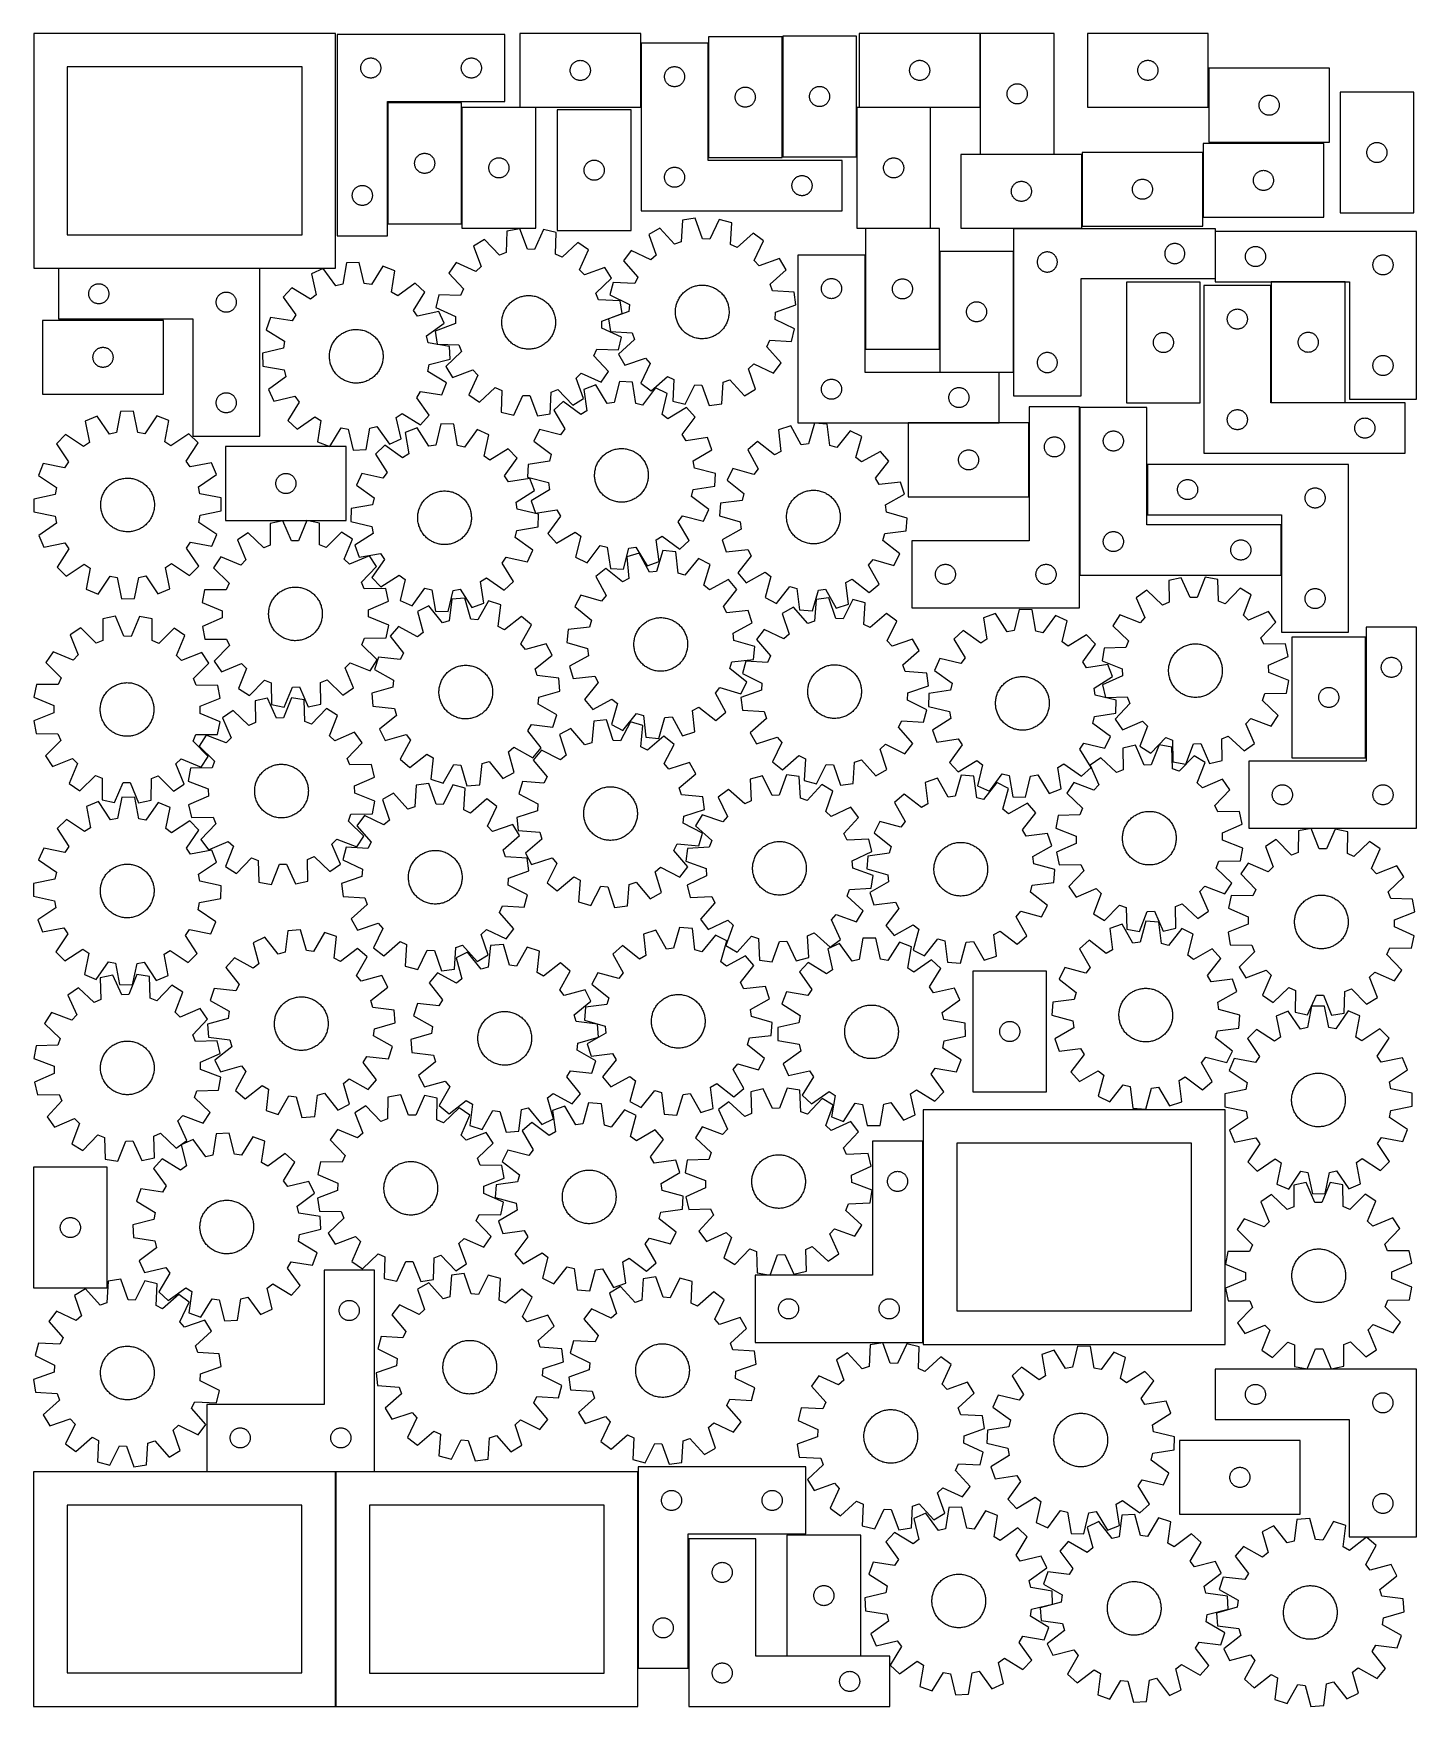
# Model space of a CAD drawing. Header units: millimetres. Extents: x 7 to 1243, y 7 to 1503.
import ezdxf

# ---------------------------------------------------------------- set-up
doc = ezdxf.new("R2010")
doc.units = ezdxf.units.MM
doc.layers.add('CUT', color=7, linetype='CONTINUOUS', true_color=0x000000)

msp = doc.modelspace()

# ---------------------------------------------------------------- linework, layer by layer
at = {"layer": 'CUT'}
for p, q in [((276.724418, 1503.234445), (6.724418, 1503.234445)), ((6.724418, 1503.234445), (6.724418, 1293.234445)), ((276.724418, 1293.234445), (276.724418, 1503.234445)), ((278.151175, 1502.34088), (278.151175, 1322.34088)), ((428.151175, 1502.34088), (278.151175, 1502.34088)), ((428.151175, 1442.34088), (428.151175, 1502.34088)), ((549.584529, 1503.209783), (441.584529, 1503.209783)), ((441.584529, 1503.209783), (441.584529, 1437.209783)), ((549.584529, 1437.209783), (549.584529, 1503.209783)), ((676.12103, 1500.298648), (610.12103, 1500.298648)), ((610.12103, 1500.298648), (610.12103, 1392.298648)), ((676.12103, 1392.298648), (676.12103, 1500.298648)), ((676.568779, 1500.818177), (676.568779, 1392.818177)), ((742.568779, 1500.818177), (676.568779, 1500.818177)), ((742.568779, 1392.818177), (742.568779, 1500.818177)), ((853.077876, 1503.218572), (745.077876, 1503.218572)), ((745.077876, 1503.218572), (745.077876, 1437.218572)), ((853.077876, 1437.218572), (853.077876, 1503.218572)), ((919.312253, 1503.235172), (853.312253, 1503.235172)), ((853.312253, 1503.235172), (853.312253, 1395.235172)), ((919.312253, 1395.235172), (919.312253, 1503.235172)), ((1057.187984, 1503.227361), (949.187984, 1503.227361)), ((949.187984, 1503.227361), (949.187984, 1437.227361)), ((1057.187984, 1437.227361), (1057.187984, 1503.227361)), ((609.870298, 1494.59772), (549.870298, 1494.59772)), ((549.870298, 1494.59772), (549.870298, 1344.59772)), ((609.870298, 1389.59772), (609.870298, 1494.59772)), ((246.724418, 1473.234445), (36.724418, 1473.234445)), ((36.724418, 1473.234445), (36.724418, 1323.234445)), ((246.724418, 1323.234445), (246.724418, 1473.234445)), ((299.151175, 1472.34088), (299.170445, 1472.929508)), ((299.170445, 1471.752252), (299.151175, 1472.34088)), ((299.170445, 1472.929508), (299.228172, 1473.515615)), ((299.228172, 1471.166144), (299.170445, 1471.752252)), ((299.228172, 1473.515615), (299.324108, 1474.096693)), ((299.324108, 1470.585067), (299.228172, 1471.166144)), ((299.324108, 1474.096693), (299.457843, 1474.670251)), ((299.457843, 1470.011508), (299.324108, 1470.585067)), ((299.457843, 1474.670251), (299.628804, 1475.233835)), ((299.628804, 1469.447925), (299.457843, 1470.011508)), ((299.628804, 1475.233835), (299.83626, 1475.785031)), ((299.83626, 1468.896729), (299.628804, 1469.447925)), ((299.83626, 1475.785031), (300.079321, 1476.321478)), ((300.079321, 1468.360281), (299.83626, 1468.896729)), ((300.079321, 1476.321478), (300.356947, 1476.84088)), ((300.356947, 1467.84088), (300.079321, 1468.360281)), ((300.356947, 1476.84088), (300.667949, 1477.341012)), ((300.667949, 1467.340748), (300.356947, 1467.84088)), ((300.667949, 1477.341012), (301.010995, 1477.819733)), ((301.010995, 1466.862027), (300.667949, 1467.340748)), ((301.010995, 1477.819733), (301.384617, 1478.274992)), ((301.384617, 1466.406767), (301.010995, 1466.862027)), ((301.384617, 1478.274992), (301.787214, 1478.704841)), ((301.787214, 1478.704841), (302.217063, 1479.107438)), ((302.217063, 1479.107438), (302.672322, 1479.48106)), ((302.672322, 1479.48106), (303.151043, 1479.824106)), ((303.151043, 1479.824106), (303.651175, 1480.135108)), ((303.651175, 1480.135108), (304.170577, 1480.412734)), ((304.170577, 1480.412734), (304.707024, 1480.655795)), ((304.707024, 1480.655795), (305.25822, 1480.863251)), ((305.25822, 1480.863251), (305.821804, 1481.034212)), ((305.821804, 1481.034212), (306.395362, 1481.167947)), ((306.395362, 1481.167947), (306.97644, 1481.263883)), ((306.97644, 1481.263883), (307.562547, 1481.32161)), ((307.562547, 1481.32161), (308.151175, 1481.34088)), ((308.151175, 1481.34088), (308.739803, 1481.32161)), ((308.739803, 1481.32161), (309.325911, 1481.263883)), ((309.325911, 1481.263883), (309.906988, 1481.167947)), ((309.906988, 1481.167947), (310.480547, 1481.034212)), ((310.480547, 1481.034212), (311.044131, 1480.863251)), ((311.044131, 1480.863251), (311.595326, 1480.655795)), ((311.595326, 1480.655795), (312.131774, 1480.412734)), ((312.131774, 1480.412734), (312.651175, 1480.135108)), ((312.651175, 1480.135108), (313.151307, 1479.824106)), ((313.151307, 1479.824106), (313.630028, 1479.48106)), ((313.630028, 1479.48106), (314.085288, 1479.107438)), ((314.085288, 1479.107438), (314.515136, 1478.704841)), ((314.515136, 1478.704841), (314.917734, 1478.274992)), ((314.917734, 1478.274992), (315.291355, 1477.819733)), ((315.291355, 1466.862027), (314.917734, 1466.406767)), ((315.291355, 1477.819733), (315.634402, 1477.341012)), ((315.634402, 1467.340748), (315.291355, 1466.862027)), ((315.634402, 1477.341012), (315.945404, 1476.84088)), ((315.945404, 1467.84088), (315.634402, 1467.340748)), ((315.945404, 1476.84088), (316.22303, 1476.321478)), ((316.22303, 1468.360281), (315.945404, 1467.84088)), ((316.22303, 1476.321478), (316.466091, 1475.785031)), ((316.466091, 1468.896729), (316.22303, 1468.360281)), ((316.466091, 1475.785031), (316.673546, 1475.233835)), ((316.673546, 1469.447925), (316.466091, 1468.896729)), ((316.673546, 1475.233835), (316.844508, 1474.670251)), ((316.844508, 1470.011508), (316.673546, 1469.447925)), ((316.844508, 1474.670251), (316.978243, 1474.096693)), ((316.978243, 1470.585067), (316.844508, 1470.011508)), ((316.978243, 1474.096693), (317.074179, 1473.515615)), ((317.074179, 1471.166144), (316.978243, 1470.585067)), ((317.074179, 1473.515615), (317.131906, 1472.929508)), ((317.131906, 1471.752252), (317.074179, 1471.166144)), ((317.131906, 1472.929508), (317.151175, 1472.34088)), ((317.151175, 1472.34088), (317.131906, 1471.752252)), ((389.151175, 1472.34088), (389.170445, 1472.929508)), ((389.170445, 1471.752252), (389.151175, 1472.34088)), ((389.170445, 1472.929508), (389.228172, 1473.515615)), ((389.228172, 1471.166144), (389.170445, 1471.752252)), ((389.228172, 1473.515615), (389.324108, 1474.096693)), ((389.324108, 1470.585067), (389.228172, 1471.166144)), ((389.324108, 1474.096693), (389.457843, 1474.670251)), ((389.457843, 1470.011508), (389.324108, 1470.585067)), ((389.457843, 1474.670251), (389.628804, 1475.233835)), ((389.628804, 1469.447925), (389.457843, 1470.011508)), ((389.628804, 1475.233835), (389.83626, 1475.785031)), ((389.83626, 1468.896729), (389.628804, 1469.447925)), ((389.83626, 1475.785031), (390.079321, 1476.321478)), ((390.079321, 1468.360281), (389.83626, 1468.896729)), ((390.079321, 1476.321478), (390.356947, 1476.84088)), ((390.356947, 1467.84088), (390.079321, 1468.360281)), ((390.356947, 1476.84088), (390.667949, 1477.341012)), ((390.667949, 1467.340748), (390.356947, 1467.84088)), ((390.667949, 1477.341012), (391.010995, 1477.819733)), ((391.010995, 1466.862027), (390.667949, 1467.340748)), ((391.010995, 1477.819733), (391.384617, 1478.274992)), ((391.384617, 1466.406767), (391.010995, 1466.862027)), ((391.384617, 1478.274992), (391.787214, 1478.704841)), ((391.787214, 1478.704841), (392.217063, 1479.107438)), ((392.217063, 1479.107438), (392.672322, 1479.48106)), ((392.672322, 1479.48106), (393.151043, 1479.824106)), ((393.151043, 1479.824106), (393.651175, 1480.135108)), ((393.651175, 1480.135108), (394.170577, 1480.412734)), ((394.170577, 1480.412734), (394.707024, 1480.655795)), ((394.707024, 1480.655795), (395.25822, 1480.863251)), ((395.25822, 1480.863251), (395.821804, 1481.034212)), ((395.821804, 1481.034212), (396.395362, 1481.167947)), ((396.395362, 1481.167947), (396.97644, 1481.263883)), ((396.97644, 1481.263883), (397.562547, 1481.32161)), ((397.562547, 1481.32161), (398.151175, 1481.34088)), ((398.151175, 1481.34088), (398.739803, 1481.32161)), ((398.739803, 1481.32161), (399.325911, 1481.263883)), ((399.325911, 1481.263883), (399.906988, 1481.167947)), ((399.906988, 1481.167947), (400.480547, 1481.034212)), ((400.480547, 1481.034212), (401.044131, 1480.863251)), ((401.044131, 1480.863251), (401.595326, 1480.655795)), ((401.595326, 1480.655795), (402.131774, 1480.412734)), ((402.131774, 1480.412734), (402.651175, 1480.135108)), ((402.651175, 1480.135108), (403.151307, 1479.824106)), ((403.151307, 1479.824106), (403.630028, 1479.48106)), ((403.630028, 1479.48106), (404.085288, 1479.107438)), ((404.085288, 1479.107438), (404.515136, 1478.704841)), ((404.515136, 1478.704841), (404.917734, 1478.274992)), ((404.917734, 1478.274992), (405.291355, 1477.819733)), ((405.291355, 1466.862027), (404.917734, 1466.406767)), ((405.291355, 1477.819733), (405.634402, 1477.341012)), ((405.634402, 1467.340748), (405.291355, 1466.862027)), ((405.634402, 1477.341012), (405.945404, 1476.84088)), ((405.945404, 1467.84088), (405.634402, 1467.340748)), ((405.945404, 1476.84088), (406.22303, 1476.321478)), ((406.22303, 1468.360281), (405.945404, 1467.84088)), ((406.22303, 1476.321478), (406.466091, 1475.785031)), ((406.466091, 1468.896729), (406.22303, 1468.360281)), ((406.466091, 1475.785031), (406.673546, 1475.233835)), ((406.673546, 1469.447925), (406.466091, 1468.896729)), ((406.673546, 1475.233835), (406.844508, 1474.670251)), ((406.844508, 1470.011508), (406.673546, 1469.447925)), ((406.844508, 1474.670251), (406.978243, 1474.096693)), ((406.978243, 1470.585067), (406.844508, 1470.011508)), ((406.978243, 1474.096693), (407.074179, 1473.515615)), ((407.074179, 1471.166144), (406.978243, 1470.585067)), ((407.074179, 1473.515615), (407.131906, 1472.929508)), ((407.131906, 1471.752252), (407.074179, 1471.166144)), ((407.131906, 1472.929508), (407.151175, 1472.34088)), ((407.151175, 1472.34088), (407.131906, 1471.752252)), ((486.584529, 1470.209783), (486.603799, 1470.798412)), ((486.603799, 1469.621155), (486.584529, 1470.209783)), ((486.603799, 1470.798412), (486.661525, 1471.384519)), ((486.661525, 1469.035048), (486.603799, 1469.621155)), ((486.661525, 1471.384519), (486.757462, 1471.965596)), ((486.757462, 1468.45397), (486.661525, 1469.035048)), ((486.757462, 1471.965596), (486.891197, 1472.539155)), ((486.891197, 1467.880412), (486.757462, 1468.45397)), ((486.891197, 1472.539155), (487.062158, 1473.102739)), ((487.062158, 1467.316828), (486.891197, 1467.880412)), ((487.062158, 1473.102739), (487.269613, 1473.653934)), ((487.269613, 1466.765632), (487.062158, 1467.316828)), ((487.269613, 1473.653934), (487.512674, 1474.190382)), ((487.512674, 1474.190382), (487.7903, 1474.709783)), ((487.7903, 1474.709783), (488.101303, 1475.209915)), ((488.101303, 1475.209915), (488.444349, 1475.688636)), ((488.444349, 1475.688636), (488.817971, 1476.143896)), ((488.817971, 1476.143896), (489.220568, 1476.573744)), ((489.220568, 1476.573744), (489.650417, 1476.976342)), ((489.650417, 1476.976342), (490.105676, 1477.349963)), ((490.105676, 1477.349963), (490.584397, 1477.69301)), ((490.584397, 1477.69301), (491.084529, 1478.004012)), ((491.084529, 1478.004012), (491.603931, 1478.281638)), ((491.603931, 1478.281638), (492.140378, 1478.524699)), ((492.140378, 1478.524699), (492.691574, 1478.732155)), ((492.691574, 1478.732155), (493.255158, 1478.903116)), ((493.255158, 1478.903116), (493.828716, 1479.036851)), ((493.828716, 1479.036851), (494.409793, 1479.132787)), ((494.409793, 1479.132787), (494.995901, 1479.190514)), ((494.995901, 1479.190514), (495.584529, 1479.209783)), ((495.584529, 1479.209783), (496.173157, 1479.190514)), ((496.173157, 1479.190514), (496.759265, 1479.132787)), ((496.759265, 1479.132787), (497.340342, 1479.036851)), ((497.340342, 1479.036851), (497.9139, 1478.903116)), ((497.9139, 1478.903116), (498.477484, 1478.732155)), ((498.477484, 1478.732155), (499.02868, 1478.524699)), ((499.02868, 1478.524699), (499.565127, 1478.281638)), ((499.565127, 1478.281638), (500.084529, 1478.004012)), ((500.084529, 1478.004012), (500.584661, 1477.69301)), ((500.584661, 1477.69301), (501.063382, 1477.349963)), ((501.063382, 1477.349963), (501.518641, 1476.976342)), ((501.518641, 1476.976342), (501.94849, 1476.573744)), ((501.94849, 1476.573744), (502.351087, 1476.143896)), ((502.351087, 1476.143896), (502.724709, 1475.688636)), ((502.724709, 1475.688636), (503.067756, 1475.209915)), ((503.067756, 1475.209915), (503.378758, 1474.709783)), ((503.378758, 1474.709783), (503.656384, 1474.190382)), ((503.656384, 1474.190382), (503.899445, 1473.653934)), ((503.899445, 1473.653934), (504.1069, 1473.102739)), ((504.1069, 1467.316828), (503.899445, 1466.765632)), ((504.1069, 1473.102739), (504.277862, 1472.539155)), ((504.277862, 1467.880412), (504.1069, 1467.316828)), ((504.277862, 1472.539155), (504.411597, 1471.965596)), ((504.411597, 1468.45397), (504.277862, 1467.880412)), ((504.411597, 1471.965596), (504.507533, 1471.384519)), ((504.507533, 1469.035048), (504.411597, 1468.45397)), ((504.507533, 1471.384519), (504.565259, 1470.798412)), ((504.565259, 1469.621155), (504.507533, 1469.035048)), ((504.565259, 1470.798412), (504.584529, 1470.209783)), ((504.584529, 1470.209783), (504.565259, 1469.621155)), ((571.04323, 1466.353533), (571.176965, 1466.927091)), ((571.176965, 1466.927091), (571.347927, 1467.490675)), ((571.347927, 1467.490675), (571.555382, 1468.041871)), ((571.555382, 1468.041871), (571.798443, 1468.578318)), ((571.798443, 1468.578318), (572.076069, 1469.09772)), ((572.076069, 1469.09772), (572.387071, 1469.597852)), ((572.387071, 1469.597852), (572.730118, 1470.076573)), ((572.730118, 1470.076573), (573.10374, 1470.531832)), ((573.10374, 1470.531832), (573.506337, 1470.961681)), ((573.506337, 1470.961681), (573.936185, 1471.364278)), ((573.936185, 1471.364278), (574.391445, 1471.7379)), ((574.391445, 1471.7379), (574.870166, 1472.080946)), ((574.870166, 1472.080946), (575.370298, 1472.391948)), ((575.370298, 1472.391948), (575.8897, 1472.669574)), ((575.8897, 1472.669574), (576.426147, 1472.912635)), ((576.426147, 1472.912635), (576.977343, 1473.120091)), ((576.977343, 1473.120091), (577.540926, 1473.291052)), ((577.540926, 1473.291052), (578.114485, 1473.424787)), ((578.114485, 1473.424787), (578.695562, 1473.520723)), ((578.695562, 1473.520723), (579.28167, 1473.57845)), ((579.28167, 1473.57845), (579.870298, 1473.59772)), ((579.870298, 1473.59772), (580.458926, 1473.57845)), ((580.458926, 1473.57845), (581.045034, 1473.520723)), ((581.045034, 1473.520723), (581.626111, 1473.424787)), ((581.626111, 1473.424787), (582.199669, 1473.291052)), ((582.199669, 1473.291052), (582.763253, 1473.120091)), ((582.763253, 1473.120091), (583.314449, 1472.912635)), ((583.314449, 1472.912635), (583.850896, 1472.669574)), ((583.850896, 1472.669574), (584.370298, 1472.391948)), ((584.370298, 1472.391948), (584.87043, 1472.080946)), ((584.87043, 1472.080946), (585.349151, 1471.7379)), ((585.349151, 1471.7379), (585.80441, 1471.364278)), ((585.80441, 1471.364278), (586.234259, 1470.961681)), ((586.234259, 1470.961681), (586.636856, 1470.531832)), ((586.636856, 1470.531832), (587.010478, 1470.076573)), ((587.010478, 1470.076573), (587.353524, 1469.597852)), ((587.353524, 1469.597852), (587.664526, 1469.09772)), ((587.664526, 1469.09772), (587.942152, 1468.578318)), ((587.942152, 1468.578318), (588.185214, 1468.041871)), ((588.185214, 1468.041871), (588.392669, 1467.490675)), ((588.392669, 1467.490675), (588.56363, 1466.927091)), ((588.56363, 1466.927091), (588.697365, 1466.353533)), ((790.077876, 1470.218572), (790.097146, 1470.807201)), ((790.097146, 1469.629944), (790.077876, 1470.218572)), ((790.097146, 1470.807201), (790.154872, 1471.393308)), ((790.154872, 1469.043837), (790.097146, 1469.629944)), ((790.154872, 1471.393308), (790.250809, 1471.974385)), ((790.250809, 1468.46276), (790.154872, 1469.043837)), ((790.250809, 1471.974385), (790.384544, 1472.547944)), ((790.384544, 1467.889201), (790.250809, 1468.46276)), ((790.384544, 1472.547944), (790.555505, 1473.111528)), ((790.555505, 1467.325617), (790.384544, 1467.889201)), ((790.555505, 1473.111528), (790.76296, 1473.662723)), ((790.76296, 1466.774422), (790.555505, 1467.325617)), ((790.76296, 1473.662723), (791.006022, 1474.199171)), ((791.006022, 1474.199171), (791.283648, 1474.718572)), ((791.283648, 1474.718572), (791.59465, 1475.218705)), ((791.59465, 1475.218705), (791.937696, 1475.697425)), ((791.937696, 1475.697425), (792.311318, 1476.152685)), ((792.311318, 1476.152685), (792.713915, 1476.582533)), ((792.713915, 1476.582533), (793.143764, 1476.985131)), ((793.143764, 1476.985131), (793.599023, 1477.358752)), ((793.599023, 1477.358752), (794.077744, 1477.701799)), ((794.077744, 1477.701799), (794.577876, 1478.012801)), ((794.577876, 1478.012801), (795.097278, 1478.290427)), ((795.097278, 1478.290427), (795.633725, 1478.533488)), ((795.633725, 1478.533488), (796.184921, 1478.740944)), ((796.184921, 1478.740944), (796.748505, 1478.911905)), ((796.748505, 1478.911905), (797.322063, 1479.04564)), ((797.322063, 1479.04564), (797.903141, 1479.141576)), ((797.903141, 1479.141576), (798.489248, 1479.199303)), ((798.489248, 1479.199303), (799.077876, 1479.218572)), ((799.077876, 1479.218572), (799.666504, 1479.199303)), ((799.666504, 1479.199303), (800.252612, 1479.141576)), ((800.252612, 1479.141576), (800.833689, 1479.04564)), ((800.833689, 1479.04564), (801.407248, 1478.911905)), ((801.407248, 1478.911905), (801.970831, 1478.740944)), ((801.970831, 1478.740944), (802.522027, 1478.533488)), ((802.522027, 1478.533488), (803.058474, 1478.290427)), ((803.058474, 1478.290427), (803.577876, 1478.012801)), ((803.577876, 1478.012801), (804.078008, 1477.701799)), ((804.078008, 1477.701799), (804.556729, 1477.358752)), ((804.556729, 1477.358752), (805.011989, 1476.985131)), ((805.011989, 1476.985131), (805.441837, 1476.582533)), ((805.441837, 1476.582533), (805.844435, 1476.152685)), ((805.844435, 1476.152685), (806.218056, 1475.697425)), ((806.218056, 1475.697425), (806.561103, 1475.218705)), ((806.561103, 1475.218705), (806.872105, 1474.718572)), ((806.872105, 1474.718572), (807.149731, 1474.199171)), ((807.149731, 1474.199171), (807.392792, 1473.662723)), ((807.392792, 1473.662723), (807.600247, 1473.111528)), ((807.600247, 1467.325617), (807.392792, 1466.774422)), ((807.600247, 1473.111528), (807.771209, 1472.547944)), ((807.771209, 1467.889201), (807.600247, 1467.325617)), ((807.771209, 1472.547944), (807.904944, 1471.974385)), ((807.904944, 1468.46276), (807.771209, 1467.889201)), ((807.904944, 1471.974385), (808.00088, 1471.393308)), ((808.00088, 1469.043837), (807.904944, 1468.46276)), ((808.00088, 1471.393308), (808.058607, 1470.807201)), ((808.058607, 1469.629944), (808.00088, 1469.043837)), ((808.058607, 1470.807201), (808.077876, 1470.218572)), ((808.077876, 1470.218572), (808.058607, 1469.629944)), ((994.187984, 1470.227361), (994.207253, 1470.81599)), ((994.207253, 1469.638733), (994.187984, 1470.227361)), ((994.207253, 1470.81599), (994.26498, 1471.402097)), ((994.26498, 1469.052626), (994.207253, 1469.638733)), ((994.26498, 1471.402097), (994.360916, 1471.983174)), ((994.360916, 1468.471549), (994.26498, 1469.052626)), ((994.360916, 1471.983174), (994.494651, 1472.556733)), ((994.494651, 1467.89799), (994.360916, 1468.471549)), ((994.494651, 1472.556733), (994.665612, 1473.120317)), ((994.665612, 1467.334406), (994.494651, 1467.89799)), ((994.665612, 1473.120317), (994.873068, 1473.671512)), ((994.873068, 1466.783211), (994.665612, 1467.334406)), ((994.873068, 1473.671512), (995.116129, 1474.20796)), ((995.116129, 1474.20796), (995.393755, 1474.727361)), ((995.393755, 1474.727361), (995.704757, 1475.227494)), ((995.704757, 1475.227494), (996.047804, 1475.706214)), ((996.047804, 1475.706214), (996.421425, 1476.161474)), ((996.421425, 1476.161474), (996.824023, 1476.591323)), ((996.824023, 1476.591323), (997.253871, 1476.99392)), ((997.253871, 1476.99392), (997.709131, 1477.367542)), ((997.709131, 1477.367542), (998.187852, 1477.710588)), ((998.187852, 1477.710588), (998.687984, 1478.02159)), ((998.687984, 1478.02159), (999.207385, 1478.299216)), ((999.207385, 1478.299216), (999.743833, 1478.542277)), ((999.743833, 1478.542277), (1000.295028, 1478.749733)), ((1000.295028, 1478.749733), (1000.858612, 1478.920694)), ((1000.858612, 1478.920694), (1001.432171, 1479.054429)), ((1001.432171, 1479.054429), (1002.013248, 1479.150365)), ((1002.013248, 1479.150365), (1002.599355, 1479.208092)), ((1002.599355, 1479.208092), (1003.187984, 1479.227361)), ((1003.187984, 1479.227361), (1003.776612, 1479.208092)), ((1003.776612, 1479.208092), (1004.362719, 1479.150365)), ((1004.362719, 1479.150365), (1004.943797, 1479.054429)), ((1004.943797, 1479.054429), (1005.517355, 1478.920694)), ((1005.517355, 1478.920694), (1006.080939, 1478.749733)), ((1006.080939, 1478.749733), (1006.632135, 1478.542277)), ((1006.632135, 1478.542277), (1007.168582, 1478.299216)), ((1007.168582, 1478.299216), (1007.687984, 1478.02159)), ((1007.687984, 1478.02159), (1008.188116, 1477.710588)), ((1008.188116, 1477.710588), (1008.666837, 1477.367542)), ((1008.666837, 1477.367542), (1009.122096, 1476.99392)), ((1009.122096, 1476.99392), (1009.551945, 1476.591323)), ((1009.551945, 1476.591323), (1009.954542, 1476.161474)), ((1009.954542, 1476.161474), (1010.328164, 1475.706214)), ((1010.328164, 1475.706214), (1010.67121, 1475.227494)), ((1010.67121, 1475.227494), (1010.982212, 1474.727361)), ((1010.982212, 1474.727361), (1011.259838, 1474.20796)), ((1011.259838, 1474.20796), (1011.502899, 1473.671512)), ((1011.502899, 1473.671512), (1011.710355, 1473.120317)), ((1011.710355, 1467.334406), (1011.502899, 1466.783211)), ((1011.710355, 1473.120317), (1011.881316, 1472.556733)), ((1011.881316, 1467.89799), (1011.710355, 1467.334406)), ((1011.881316, 1472.556733), (1012.015051, 1471.983174)), ((1012.015051, 1468.471549), (1011.881316, 1467.89799)), ((1012.015051, 1471.983174), (1012.110987, 1471.402097)), ((1012.110987, 1469.052626), (1012.015051, 1468.471549)), ((1012.110987, 1471.402097), (1012.168714, 1470.81599)), ((1012.168714, 1469.638733), (1012.110987, 1469.052626)), ((1012.168714, 1470.81599), (1012.187984, 1470.227361)), ((1012.187984, 1470.227361), (1012.168714, 1469.638733)), ((1165.641933, 1472.046942), (1057.641933, 1472.046942)), ((1057.641933, 1472.046942), (1057.641933, 1406.046942)), ((1165.641933, 1406.046942), (1165.641933, 1472.046942)), ((301.787214, 1465.976919), (301.384617, 1466.406767)), ((302.217063, 1465.574321), (301.787214, 1465.976919)), ((302.672322, 1465.2007), (302.217063, 1465.574321)), ((303.151043, 1464.857653), (302.672322, 1465.2007)), ((303.651175, 1464.546651), (303.151043, 1464.857653)), ((304.170577, 1464.269025), (303.651175, 1464.546651)), ((304.707024, 1464.025964), (304.170577, 1464.269025)), ((305.25822, 1463.818509), (304.707024, 1464.025964)), ((305.821804, 1463.647547), (305.25822, 1463.818509)), ((306.395362, 1463.513812), (305.821804, 1463.647547)), ((306.97644, 1463.417876), (306.395362, 1463.513812)), ((307.562547, 1463.360149), (306.97644, 1463.417876)), ((308.151175, 1463.34088), (307.562547, 1463.360149)), ((308.739803, 1463.360149), (308.151175, 1463.34088)), ((309.325911, 1463.417876), (308.739803, 1463.360149)), ((309.906988, 1463.513812), (309.325911, 1463.417876)), ((310.480547, 1463.647547), (309.906988, 1463.513812)), ((311.044131, 1463.818509), (310.480547, 1463.647547)), ((311.595326, 1464.025964), (311.044131, 1463.818509)), ((312.131774, 1464.269025), (311.595326, 1464.025964)), ((312.651175, 1464.546651), (312.131774, 1464.269025)), ((313.151307, 1464.857653), (312.651175, 1464.546651)), ((313.630028, 1465.2007), (313.151307, 1464.857653)), ((314.085288, 1465.574321), (313.630028, 1465.2007)), ((314.515136, 1465.976919), (314.085288, 1465.574321)), ((314.917734, 1466.406767), (314.515136, 1465.976919)), ((391.787214, 1465.976919), (391.384617, 1466.406767)), ((392.217063, 1465.574321), (391.787214, 1465.976919)), ((392.672322, 1465.2007), (392.217063, 1465.574321)), ((393.151043, 1464.857653), (392.672322, 1465.2007)), ((393.651175, 1464.546651), (393.151043, 1464.857653)), ((394.170577, 1464.269025), (393.651175, 1464.546651)), ((394.707024, 1464.025964), (394.170577, 1464.269025)), ((395.25822, 1463.818509), (394.707024, 1464.025964)), ((395.821804, 1463.647547), (395.25822, 1463.818509)), ((396.395362, 1463.513812), (395.821804, 1463.647547)), ((396.97644, 1463.417876), (396.395362, 1463.513812)), ((397.562547, 1463.360149), (396.97644, 1463.417876)), ((398.151175, 1463.34088), (397.562547, 1463.360149)), ((398.739803, 1463.360149), (398.151175, 1463.34088)), ((399.325911, 1463.417876), (398.739803, 1463.360149)), ((399.906988, 1463.513812), (399.325911, 1463.417876)), ((400.480547, 1463.647547), (399.906988, 1463.513812)), ((401.044131, 1463.818509), (400.480547, 1463.647547)), ((401.595326, 1464.025964), (401.044131, 1463.818509)), ((402.131774, 1464.269025), (401.595326, 1464.025964)), ((402.651175, 1464.546651), (402.131774, 1464.269025)), ((403.151307, 1464.857653), (402.651175, 1464.546651)), ((403.630028, 1465.2007), (403.151307, 1464.857653)), ((404.085288, 1465.574321), (403.630028, 1465.2007)), ((404.515136, 1465.976919), (404.085288, 1465.574321)), ((404.917734, 1466.406767), (404.515136, 1465.976919)), ((487.512674, 1466.229185), (487.269613, 1466.765632)), ((487.7903, 1465.709783), (487.512674, 1466.229185)), ((488.101303, 1465.209651), (487.7903, 1465.709783)), ((488.444349, 1464.730931), (488.101303, 1465.209651)), ((488.817971, 1464.275671), (488.444349, 1464.730931)), ((489.220568, 1463.845822), (488.817971, 1464.275671)), ((489.650417, 1463.443225), (489.220568, 1463.845822)), ((490.105676, 1463.069603), (489.650417, 1463.443225)), ((490.584397, 1462.726557), (490.105676, 1463.069603)), ((491.084529, 1462.415555), (490.584397, 1462.726557)), ((491.603931, 1462.137929), (491.084529, 1462.415555)), ((492.140378, 1461.894868), (491.603931, 1462.137929)), ((492.691574, 1461.687412), (492.140378, 1461.894868)), ((493.255158, 1461.516451), (492.691574, 1461.687412)), ((493.828716, 1461.382716), (493.255158, 1461.516451)), ((494.409793, 1461.28678), (493.828716, 1461.382716)), ((494.995901, 1461.229053), (494.409793, 1461.28678)), ((495.584529, 1461.209783), (494.995901, 1461.229053)), ((496.173157, 1461.229053), (495.584529, 1461.209783)), ((496.759265, 1461.28678), (496.173157, 1461.229053)), ((497.340342, 1461.382716), (496.759265, 1461.28678)), ((497.9139, 1461.516451), (497.340342, 1461.382716)), ((498.477484, 1461.687412), (497.9139, 1461.516451)), ((499.02868, 1461.894868), (498.477484, 1461.687412)), ((499.565127, 1462.137929), (499.02868, 1461.894868)), ((500.084529, 1462.415555), (499.565127, 1462.137929)), ((500.584661, 1462.726557), (500.084529, 1462.415555)), ((501.063382, 1463.069603), (500.584661, 1462.726557)), ((501.518641, 1463.443225), (501.063382, 1463.069603)), ((501.94849, 1463.845822), (501.518641, 1463.443225)), ((502.351087, 1464.275671), (501.94849, 1463.845822)), ((502.724709, 1464.730931), (502.351087, 1464.275671)), ((503.067756, 1465.209651), (502.724709, 1464.730931)), ((503.378758, 1465.709783), (503.067756, 1465.209651)), ((503.656384, 1466.229185), (503.378758, 1465.709783)), ((503.899445, 1466.765632), (503.656384, 1466.229185)), ((570.870298, 1464.59772), (570.889567, 1465.186348)), ((570.889567, 1464.009092), (570.870298, 1464.59772)), ((570.889567, 1465.186348), (570.947294, 1465.772455)), ((570.947294, 1463.422984), (570.889567, 1464.009092)), ((570.947294, 1465.772455), (571.04323, 1466.353533)), ((571.04323, 1462.841907), (570.947294, 1463.422984)), ((571.176965, 1462.268348), (571.04323, 1462.841907)), ((571.347927, 1461.704765), (571.176965, 1462.268348)), ((571.555382, 1461.153569), (571.347927, 1461.704765)), ((571.798443, 1460.617121), (571.555382, 1461.153569)), ((572.076069, 1460.09772), (571.798443, 1460.617121)), ((572.387071, 1459.597588), (572.076069, 1460.09772)), ((572.730118, 1459.118867), (572.387071, 1459.597588)), ((573.10374, 1458.663607), (572.730118, 1459.118867)), ((573.506337, 1458.233759), (573.10374, 1458.663607)), ((573.936185, 1457.831161), (573.506337, 1458.233759)), ((574.391445, 1457.45754), (573.936185, 1457.831161)), ((574.870166, 1457.114493), (574.391445, 1457.45754)), ((575.370298, 1456.803491), (574.870166, 1457.114493)), ((575.8897, 1456.525865), (575.370298, 1456.803491)), ((576.426147, 1456.282804), (575.8897, 1456.525865)), ((576.977343, 1456.075349), (576.426147, 1456.282804)), ((577.540926, 1455.904387), (576.977343, 1456.075349)), ((578.114485, 1455.770652), (577.540926, 1455.904387)), ((578.695562, 1455.674716), (578.114485, 1455.770652)), ((579.28167, 1455.616989), (578.695562, 1455.674716)), ((579.870298, 1455.59772), (579.28167, 1455.616989)), ((580.458926, 1455.616989), (579.870298, 1455.59772)), ((581.045034, 1455.674716), (580.458926, 1455.616989)), ((581.626111, 1455.770652), (581.045034, 1455.674716)), ((582.199669, 1455.904387), (581.626111, 1455.770652)), ((582.763253, 1456.075349), (582.199669, 1455.904387)), ((583.314449, 1456.282804), (582.763253, 1456.075349)), ((583.850896, 1456.525865), (583.314449, 1456.282804)), ((584.370298, 1456.803491), (583.850896, 1456.525865)), ((584.87043, 1457.114493), (584.370298, 1456.803491)), ((585.349151, 1457.45754), (584.87043, 1457.114493)), ((585.80441, 1457.831161), (585.349151, 1457.45754)), ((586.234259, 1458.233759), (585.80441, 1457.831161)), ((586.636856, 1458.663607), (586.234259, 1458.233759)), ((587.010478, 1459.118867), (586.636856, 1458.663607)), ((587.353524, 1459.597588), (587.010478, 1459.118867)), ((587.664526, 1460.09772), (587.353524, 1459.597588)), ((587.942152, 1460.617121), (587.664526, 1460.09772)), ((588.185214, 1461.153569), (587.942152, 1460.617121)), ((588.392669, 1461.704765), (588.185214, 1461.153569)), ((588.56363, 1462.268348), (588.392669, 1461.704765)), ((588.697365, 1462.841907), (588.56363, 1462.268348)), ((588.697365, 1466.353533), (588.793302, 1465.772455)), ((588.793302, 1463.422984), (588.697365, 1462.841907)), ((588.793302, 1465.772455), (588.851028, 1465.186348)), ((588.851028, 1464.009092), (588.793302, 1463.422984)), ((588.851028, 1465.186348), (588.870298, 1464.59772)), ((588.870298, 1464.59772), (588.851028, 1464.009092)), ((635.980849, 1451.777501), (636.354471, 1452.232761)), ((636.354471, 1452.232761), (636.757069, 1452.662609)), ((636.757069, 1452.662609), (637.186917, 1453.065206)), ((637.186917, 1453.065206), (637.642177, 1453.438828)), ((637.642177, 1453.438828), (638.120897, 1453.781875)), ((638.120897, 1453.781875), (638.62103, 1454.092877)), ((638.62103, 1454.092877), (639.140431, 1454.370503)), ((639.140431, 1454.370503), (639.676879, 1454.613564)), ((639.676879, 1454.613564), (640.228074, 1454.821019)), ((640.228074, 1454.821019), (640.791658, 1454.991981)), ((640.791658, 1454.991981), (641.365217, 1455.125716)), ((641.365217, 1455.125716), (641.946294, 1455.221652)), ((641.946294, 1455.221652), (642.532401, 1455.279379)), ((642.532401, 1455.279379), (643.12103, 1455.298648)), ((643.12103, 1455.298648), (643.709658, 1455.279379)), ((643.709658, 1455.279379), (644.295765, 1455.221652)), ((644.295765, 1455.221652), (644.876842, 1455.125716)), ((644.876842, 1455.125716), (645.450401, 1454.991981)), ((645.450401, 1454.991981), (646.013985, 1454.821019)), ((646.013985, 1454.821019), (646.56518, 1454.613564)), ((646.56518, 1454.613564), (647.101628, 1454.370503)), ((647.101628, 1454.370503), (647.62103, 1454.092877)), ((647.62103, 1454.092877), (648.121162, 1453.781875)), ((648.121162, 1453.781875), (648.599882, 1453.438828)), ((648.599882, 1453.438828), (649.055142, 1453.065206)), ((649.055142, 1453.065206), (649.484991, 1452.662609)), ((649.484991, 1452.662609), (649.887588, 1452.232761)), ((649.887588, 1452.232761), (650.26121, 1451.777501)), ((701.77455, 1451.318177), (702.085552, 1451.818309)), ((702.085552, 1451.818309), (702.428599, 1452.297029)), ((702.428599, 1452.297029), (702.80222, 1452.752289)), ((702.80222, 1452.752289), (703.204818, 1453.182138)), ((703.204818, 1453.182138), (703.634666, 1453.584735)), ((703.634666, 1453.584735), (704.089926, 1453.958357)), ((704.089926, 1453.958357), (704.568647, 1454.301403)), ((704.568647, 1454.301403), (705.068779, 1454.612405)), ((705.068779, 1454.612405), (705.588181, 1454.890031)), ((705.588181, 1454.890031), (706.124628, 1455.133092)), ((706.124628, 1455.133092), (706.675824, 1455.340548)), ((706.675824, 1455.340548), (707.239407, 1455.511509)), ((707.239407, 1455.511509), (707.812966, 1455.645244)), ((707.812966, 1455.645244), (708.394043, 1455.74118)), ((708.394043, 1455.74118), (708.980151, 1455.798907)), ((708.980151, 1455.798907), (709.568779, 1455.818177)), ((709.568779, 1455.818177), (710.157407, 1455.798907)), ((710.157407, 1455.798907), (710.743514, 1455.74118)), ((710.743514, 1455.74118), (711.324592, 1455.645244)), ((711.324592, 1455.645244), (711.89815, 1455.511509)), ((711.89815, 1455.511509), (712.461734, 1455.340548)), ((712.461734, 1455.340548), (713.01293, 1455.133092)), ((713.01293, 1455.133092), (713.549377, 1454.890031)), ((713.549377, 1454.890031), (714.068779, 1454.612405)), ((714.068779, 1454.612405), (714.568911, 1454.301403)), ((714.568911, 1454.301403), (715.047632, 1453.958357)), ((715.047632, 1453.958357), (715.502891, 1453.584735)), ((715.502891, 1453.584735), (715.93274, 1453.182138)), ((715.93274, 1453.182138), (716.335337, 1452.752289)), ((716.335337, 1452.752289), (716.708959, 1452.297029)), ((716.708959, 1452.297029), (717.052005, 1451.818309)), ((717.052005, 1451.818309), (717.363007, 1451.318177)), ((791.006022, 1466.237974), (790.76296, 1466.774422)), ((791.283648, 1465.718572), (791.006022, 1466.237974)), ((791.59465, 1465.21844), (791.283648, 1465.718572)), ((791.937696, 1464.73972), (791.59465, 1465.21844)), ((792.311318, 1464.28446), (791.937696, 1464.73972)), ((792.713915, 1463.854611), (792.311318, 1464.28446)), ((793.143764, 1463.452014), (792.713915, 1463.854611)), ((793.599023, 1463.078392), (793.143764, 1463.452014)), ((794.077744, 1462.735346), (793.599023, 1463.078392)), ((794.577876, 1462.424344), (794.077744, 1462.735346)), ((795.097278, 1462.146718), (794.577876, 1462.424344)), ((795.633725, 1461.903657), (795.097278, 1462.146718)), ((796.184921, 1461.696201), (795.633725, 1461.903657)), ((796.748505, 1461.52524), (796.184921, 1461.696201)), ((797.322063, 1461.391505), (796.748505, 1461.52524)), ((797.903141, 1461.295569), (797.322063, 1461.391505)), ((798.489248, 1461.237842), (797.903141, 1461.295569)), ((799.077876, 1461.218572), (798.489248, 1461.237842)), ((799.666504, 1461.237842), (799.077876, 1461.218572)), ((800.252612, 1461.295569), (799.666504, 1461.237842)), ((800.833689, 1461.391505), (800.252612, 1461.295569)), ((801.407248, 1461.52524), (800.833689, 1461.391505)), ((801.970831, 1461.696201), (801.407248, 1461.52524)), ((802.522027, 1461.903657), (801.970831, 1461.696201)), ((803.058474, 1462.146718), (802.522027, 1461.903657)), ((803.577876, 1462.424344), (803.058474, 1462.146718)), ((804.078008, 1462.735346), (803.577876, 1462.424344)), ((804.556729, 1463.078392), (804.078008, 1462.735346)), ((805.011989, 1463.452014), (804.556729, 1463.078392)), ((805.441837, 1463.854611), (805.011989, 1463.452014)), ((805.844435, 1464.28446), (805.441837, 1463.854611)), ((806.218056, 1464.73972), (805.844435, 1464.28446)), ((806.561103, 1465.21844), (806.218056, 1464.73972)), ((806.872105, 1465.718572), (806.561103, 1465.21844)), ((807.149731, 1466.237974), (806.872105, 1465.718572)), ((807.392792, 1466.774422), (807.149731, 1466.237974)), ((877.61892, 1451.564543), (877.789882, 1452.128127)), ((877.789882, 1452.128127), (877.997337, 1452.679323)), ((877.997337, 1452.679323), (878.240398, 1453.21577)), ((878.240398, 1453.21577), (878.518024, 1453.735172)), ((878.518024, 1453.735172), (878.829026, 1454.235304)), ((878.829026, 1454.235304), (879.172073, 1454.714024)), ((879.172073, 1454.714024), (879.545694, 1455.169284)), ((879.545694, 1455.169284), (879.948292, 1455.599133)), ((879.948292, 1455.599133), (880.37814, 1456.00173)), ((880.37814, 1456.00173), (880.8334, 1456.375352)), ((880.8334, 1456.375352), (881.312121, 1456.718398)), ((881.312121, 1456.718398), (881.812253, 1457.0294)), ((881.812253, 1457.0294), (882.331654, 1457.307026)), ((882.331654, 1457.307026), (882.868102, 1457.550087)), ((882.868102, 1457.550087), (883.419297, 1457.757543)), ((883.419297, 1457.757543), (883.982881, 1457.928504)), ((883.982881, 1457.928504), (884.55644, 1458.062239)), ((884.55644, 1458.062239), (885.137517, 1458.158175)), ((885.137517, 1458.158175), (885.723625, 1458.215902)), ((885.723625, 1458.215902), (886.312253, 1458.235172)), ((886.312253, 1458.235172), (886.900881, 1458.215902)), ((886.900881, 1458.215902), (887.486988, 1458.158175)), ((887.486988, 1458.158175), (888.068066, 1458.062239)), ((888.068066, 1458.062239), (888.641624, 1457.928504)), ((888.641624, 1457.928504), (889.205208, 1457.757543)), ((889.205208, 1457.757543), (889.756404, 1457.550087)), ((889.756404, 1457.550087), (890.292851, 1457.307026)), ((890.292851, 1457.307026), (890.812253, 1457.0294)), ((890.812253, 1457.0294), (891.312385, 1456.718398)), ((891.312385, 1456.718398), (891.791106, 1456.375352)), ((891.791106, 1456.375352), (892.246365, 1456.00173)), ((892.246365, 1456.00173), (892.676214, 1455.599133)), ((892.676214, 1455.599133), (893.078811, 1455.169284)), ((893.078811, 1455.169284), (893.452433, 1454.714024)), ((893.452433, 1454.714024), (893.795479, 1454.235304)), ((893.795479, 1454.235304), (894.106481, 1453.735172)), ((894.106481, 1453.735172), (894.384107, 1453.21577)), ((894.384107, 1453.21577), (894.627168, 1452.679323)), ((894.627168, 1452.679323), (894.834624, 1452.128127)), ((894.834624, 1452.128127), (895.005585, 1451.564543)), ((995.116129, 1466.246763), (994.873068, 1466.783211)), ((995.393755, 1465.727361), (995.116129, 1466.246763)), ((995.704757, 1465.227229), (995.393755, 1465.727361)), ((996.047804, 1464.748509), (995.704757, 1465.227229)), ((996.421425, 1464.293249), (996.047804, 1464.748509)), ((996.824023, 1463.8634), (996.421425, 1464.293249)), ((997.253871, 1463.460803), (996.824023, 1463.8634)), ((997.709131, 1463.087181), (997.253871, 1463.460803)), ((998.187852, 1462.744135), (997.709131, 1463.087181)), ((998.687984, 1462.433133), (998.187852, 1462.744135)), ((999.207385, 1462.155507), (998.687984, 1462.433133)), ((999.743833, 1461.912446), (999.207385, 1462.155507)), ((1000.295028, 1461.70499), (999.743833, 1461.912446)), ((1000.858612, 1461.534029), (1000.295028, 1461.70499)), ((1001.432171, 1461.400294), (1000.858612, 1461.534029)), ((1002.013248, 1461.304358), (1001.432171, 1461.400294)), ((1002.599355, 1461.246631), (1002.013248, 1461.304358)), ((1003.187984, 1461.227361), (1002.599355, 1461.246631)), ((1003.776612, 1461.246631), (1003.187984, 1461.227361)), ((1004.362719, 1461.304358), (1003.776612, 1461.246631)), ((1004.943797, 1461.400294), (1004.362719, 1461.304358)), ((1005.517355, 1461.534029), (1004.943797, 1461.400294)), ((1006.080939, 1461.70499), (1005.517355, 1461.534029)), ((1006.632135, 1461.912446), (1006.080939, 1461.70499)), ((1007.168582, 1462.155507), (1006.632135, 1461.912446)), ((1007.687984, 1462.433133), (1007.168582, 1462.155507)), ((1008.188116, 1462.744135), (1007.687984, 1462.433133)), ((1008.666837, 1463.087181), (1008.188116, 1462.744135)), ((1009.122096, 1463.460803), (1008.666837, 1463.087181)), ((1009.551945, 1463.8634), (1009.122096, 1463.460803)), ((1009.954542, 1464.293249), (1009.551945, 1463.8634)), ((1010.328164, 1464.748509), (1009.954542, 1464.293249)), ((1010.67121, 1465.227229), (1010.328164, 1464.748509)), ((1010.982212, 1465.727361), (1010.67121, 1465.227229)), ((1011.259838, 1466.246763), (1010.982212, 1465.727361)), ((1011.502899, 1466.783211), (1011.259838, 1466.246763)), ((323.151175, 1322.34088), (323.151175, 1442.34088)), ((323.151175, 1442.34088), (428.151175, 1442.34088)), ((389.364499, 1441.046939), (323.364499, 1441.046939)), ((323.364499, 1441.046939), (323.364499, 1333.046939)), ((389.364499, 1333.046939), (389.364499, 1441.046939)), ((455.766965, 1436.998111), (389.766965, 1436.998111)), ((389.766965, 1436.998111), (389.766965, 1328.998111)), ((441.584529, 1437.209783), (549.584529, 1437.209783)), ((455.766965, 1328.998111), (455.766965, 1436.998111)), ((634.12103, 1446.298648), (634.140299, 1446.887276)), ((634.140299, 1445.71002), (634.12103, 1446.298648)), ((634.140299, 1446.887276), (634.198026, 1447.473384)), ((634.198026, 1445.123912), (634.140299, 1445.71002)), ((634.198026, 1447.473384), (634.293962, 1448.054461)), ((634.293962, 1444.542835), (634.198026, 1445.123912)), ((634.293962, 1448.054461), (634.427697, 1448.62802)), ((634.427697, 1443.969277), (634.293962, 1444.542835)), ((634.427697, 1448.62802), (634.598658, 1449.191603)), ((634.598658, 1443.405693), (634.427697, 1443.969277)), ((634.598658, 1449.191603), (634.806114, 1449.742799)), ((634.806114, 1442.854497), (634.598658, 1443.405693)), ((634.806114, 1449.742799), (635.049175, 1450.279246)), ((635.049175, 1442.31805), (634.806114, 1442.854497)), ((635.049175, 1450.279246), (635.326801, 1450.798648)), ((635.326801, 1441.798648), (635.049175, 1442.31805)), ((635.326801, 1450.798648), (635.637803, 1451.29878)), ((635.637803, 1441.298516), (635.326801, 1441.798648)), ((635.637803, 1451.29878), (635.980849, 1451.777501)), ((635.980849, 1440.819795), (635.637803, 1441.298516)), ((636.354471, 1440.364536), (635.980849, 1440.819795)), ((636.757069, 1439.934687), (636.354471, 1440.364536)), ((637.186917, 1439.53209), (636.757069, 1439.934687)), ((637.642177, 1439.158468), (637.186917, 1439.53209)), ((638.120897, 1438.815422), (637.642177, 1439.158468)), ((638.62103, 1438.50442), (638.120897, 1438.815422)), ((639.140431, 1438.226794), (638.62103, 1438.50442)), ((639.676879, 1437.983732), (639.140431, 1438.226794)), ((640.228074, 1437.776277), (639.676879, 1437.983732)), ((640.791658, 1437.605316), (640.228074, 1437.776277)), ((641.365217, 1437.471581), (640.791658, 1437.605316)), ((641.946294, 1437.375644), (641.365217, 1437.471581)), ((642.532401, 1437.317918), (641.946294, 1437.375644)), ((643.12103, 1437.298648), (642.532401, 1437.317918)), ((643.709658, 1437.317918), (643.12103, 1437.298648)), ((644.295765, 1437.375644), (643.709658, 1437.317918)), ((644.876842, 1437.471581), (644.295765, 1437.375644)), ((645.450401, 1437.605316), (644.876842, 1437.471581)), ((646.013985, 1437.776277), (645.450401, 1437.605316)), ((646.56518, 1437.983732), (646.013985, 1437.776277)), ((647.101628, 1438.226794), (646.56518, 1437.983732)), ((647.62103, 1438.50442), (647.101628, 1438.226794)), ((648.121162, 1438.815422), (647.62103, 1438.50442)), ((648.599882, 1439.158468), (648.121162, 1438.815422)), ((649.055142, 1439.53209), (648.599882, 1439.158468)), ((649.484991, 1439.934687), (649.055142, 1439.53209)), ((649.887588, 1440.364536), (649.484991, 1439.934687)), ((650.26121, 1440.819795), (649.887588, 1440.364536)), ((650.26121, 1451.777501), (650.604256, 1451.29878)), ((650.604256, 1441.298516), (650.26121, 1440.819795)), ((650.604256, 1451.29878), (650.915258, 1450.798648)), ((650.915258, 1441.798648), (650.604256, 1441.298516)), ((650.915258, 1450.798648), (651.192884, 1450.279246)), ((651.192884, 1442.31805), (650.915258, 1441.798648)), ((651.192884, 1450.279246), (651.435945, 1449.742799)), ((651.435945, 1442.854497), (651.192884, 1442.31805)), ((651.435945, 1449.742799), (651.643401, 1449.191603)), ((651.643401, 1443.405693), (651.435945, 1442.854497)), ((651.643401, 1449.191603), (651.814362, 1448.62802)), ((651.814362, 1443.969277), (651.643401, 1443.405693)), ((651.814362, 1448.62802), (651.948097, 1448.054461)), ((651.948097, 1444.542835), (651.814362, 1443.969277)), ((651.948097, 1448.054461), (652.044033, 1447.473384)), ((652.044033, 1445.123912), (651.948097, 1444.542835)), ((652.044033, 1447.473384), (652.10176, 1446.887276)), ((652.10176, 1445.71002), (652.044033, 1445.123912)), ((652.10176, 1446.887276), (652.12103, 1446.298648)), ((652.12103, 1446.298648), (652.10176, 1445.71002)), ((700.568779, 1446.818177), (700.588048, 1447.406805)), ((700.588048, 1446.229548), (700.568779, 1446.818177)), ((700.588048, 1447.406805), (700.645775, 1447.992912)), ((700.645775, 1445.643441), (700.588048, 1446.229548)), ((700.645775, 1447.992912), (700.741711, 1448.573989)), ((700.741711, 1445.062364), (700.645775, 1445.643441)), ((700.741711, 1448.573989), (700.875446, 1449.147548)), ((700.875446, 1444.488805), (700.741711, 1445.062364)), ((700.875446, 1449.147548), (701.046408, 1449.711132)), ((701.046408, 1443.925221), (700.875446, 1444.488805)), ((701.046408, 1449.711132), (701.253863, 1450.262327)), ((701.253863, 1443.374026), (701.046408, 1443.925221)), ((701.253863, 1450.262327), (701.496924, 1450.798775)), ((701.496924, 1442.837578), (701.253863, 1443.374026)), ((701.496924, 1450.798775), (701.77455, 1451.318177)), ((701.77455, 1442.318177), (701.496924, 1442.837578)), ((702.085552, 1441.818044), (701.77455, 1442.318177)), ((702.428599, 1441.339324), (702.085552, 1441.818044)), ((702.80222, 1440.884064), (702.428599, 1441.339324)), ((703.204818, 1440.454216), (702.80222, 1440.884064)), ((703.634666, 1440.051618), (703.204818, 1440.454216)), ((704.089926, 1439.677997), (703.634666, 1440.051618)), ((704.568647, 1439.33495), (704.089926, 1439.677997)), ((705.068779, 1439.023948), (704.568647, 1439.33495)), ((705.588181, 1438.746322), (705.068779, 1439.023948)), ((706.124628, 1438.503261), (705.588181, 1438.746322)), ((706.675824, 1438.295805), (706.124628, 1438.503261)), ((707.239407, 1438.124844), (706.675824, 1438.295805)), ((707.812966, 1437.991109), (707.239407, 1438.124844)), ((708.394043, 1437.895173), (707.812966, 1437.991109)), ((708.980151, 1437.837446), (708.394043, 1437.895173)), ((709.568779, 1437.818177), (708.980151, 1437.837446)), ((710.157407, 1437.837446), (709.568779, 1437.818177)), ((710.743514, 1437.895173), (710.157407, 1437.837446)), ((711.324592, 1437.991109), (710.743514, 1437.895173)), ((711.89815, 1438.124844), (711.324592, 1437.991109)), ((712.461734, 1438.295805), (711.89815, 1438.124844)), ((713.01293, 1438.503261), (712.461734, 1438.295805)), ((713.549377, 1438.746322), (713.01293, 1438.503261)), ((714.068779, 1439.023948), (713.549377, 1438.746322)), ((714.568911, 1439.33495), (714.068779, 1439.023948)), ((715.047632, 1439.677997), (714.568911, 1439.33495)), ((715.502891, 1440.051618), (715.047632, 1439.677997)), ((715.93274, 1440.454216), (715.502891, 1440.051618)), ((716.335337, 1440.884064), (715.93274, 1440.454216)), ((716.708959, 1441.339324), (716.335337, 1440.884064)), ((717.052005, 1441.818044), (716.708959, 1441.339324)), ((717.363007, 1442.318177), (717.052005, 1441.818044)), ((717.363007, 1451.318177), (717.640633, 1450.798775)), ((717.640633, 1442.837578), (717.363007, 1442.318177)), ((717.640633, 1450.798775), (717.883695, 1450.262327)), ((717.883695, 1443.374026), (717.640633, 1442.837578)), ((717.883695, 1450.262327), (718.09115, 1449.711132)), ((718.09115, 1443.925221), (717.883695, 1443.374026)), ((718.09115, 1449.711132), (718.262111, 1449.147548)), ((718.262111, 1444.488805), (718.09115, 1443.925221)), ((718.262111, 1449.147548), (718.395846, 1448.573989)), ((718.395846, 1445.062364), (718.262111, 1444.488805)), ((718.395846, 1448.573989), (718.491782, 1447.992912)), ((718.491782, 1445.643441), (718.395846, 1445.062364)), ((718.491782, 1447.992912), (718.549509, 1447.406805)), ((718.549509, 1446.229548), (718.491782, 1445.643441)), ((718.549509, 1447.406805), (718.568779, 1446.818177)), ((718.568779, 1446.818177), (718.549509, 1446.229548)), ((742.817497, 1436.965393), (742.817497, 1328.965393)), ((808.817497, 1436.965393), (742.817497, 1436.965393)), ((745.077876, 1437.218572), (853.077876, 1437.218572)), ((808.817497, 1328.965393), (808.817497, 1436.965393)), ((877.312253, 1449.235172), (877.331522, 1449.8238)), ((877.331522, 1448.646543), (877.312253, 1449.235172)), ((877.331522, 1449.8238), (877.389249, 1450.409907)), ((877.389249, 1448.060436), (877.331522, 1448.646543)), ((877.389249, 1450.409907), (877.485185, 1450.990985)), ((877.485185, 1447.479359), (877.389249, 1448.060436)), ((877.485185, 1450.990985), (877.61892, 1451.564543)), ((877.61892, 1446.9058), (877.485185, 1447.479359)), ((877.789882, 1446.342216), (877.61892, 1446.9058)), ((877.997337, 1445.791021), (877.789882, 1446.342216)), ((878.240398, 1445.254573), (877.997337, 1445.791021)), ((878.518024, 1444.735172), (878.240398, 1445.254573)), ((878.829026, 1444.23504), (878.518024, 1444.735172)), ((879.172073, 1443.756319), (878.829026, 1444.23504)), ((879.545694, 1443.301059), (879.172073, 1443.756319)), ((879.948292, 1442.871211), (879.545694, 1443.301059)), ((880.37814, 1442.468613), (879.948292, 1442.871211)), ((880.8334, 1442.094992), (880.37814, 1442.468613)), ((881.312121, 1441.751945), (880.8334, 1442.094992)), ((881.812253, 1441.440943), (881.312121, 1441.751945)), ((882.331654, 1441.163317), (881.812253, 1441.440943)), ((882.868102, 1440.920256), (882.331654, 1441.163317)), ((883.419297, 1440.7128), (882.868102, 1440.920256)), ((883.982881, 1440.541839), (883.419297, 1440.7128)), ((884.55644, 1440.408104), (883.982881, 1440.541839)), ((885.137517, 1440.312168), (884.55644, 1440.408104)), ((885.723625, 1440.254441), (885.137517, 1440.312168)), ((886.312253, 1440.235172), (885.723625, 1440.254441)), ((886.900881, 1440.254441), (886.312253, 1440.235172)), ((887.486988, 1440.312168), (886.900881, 1440.254441)), ((888.068066, 1440.408104), (887.486988, 1440.312168)), ((888.641624, 1440.541839), (888.068066, 1440.408104)), ((889.205208, 1440.7128), (888.641624, 1440.541839)), ((889.756404, 1440.920256), (889.205208, 1440.7128)), ((890.292851, 1441.163317), (889.756404, 1440.920256)), ((890.812253, 1441.440943), (890.292851, 1441.163317)), ((891.312385, 1441.751945), (890.812253, 1441.440943)), ((891.791106, 1442.094992), (891.312385, 1441.751945)), ((892.246365, 1442.468613), (891.791106, 1442.094992)), ((892.676214, 1442.871211), (892.246365, 1442.468613)), ((893.078811, 1443.301059), (892.676214, 1442.871211)), ((893.452433, 1443.756319), (893.078811, 1443.301059)), ((893.795479, 1444.23504), (893.452433, 1443.756319)), ((894.106481, 1444.735172), (893.795479, 1444.23504)), ((894.384107, 1445.254573), (894.106481, 1444.735172)), ((894.627168, 1445.791021), (894.384107, 1445.254573)), ((894.834624, 1446.342216), (894.627168, 1445.791021)), ((895.005585, 1446.9058), (894.834624, 1446.342216)), ((895.005585, 1451.564543), (895.13932, 1450.990985)), ((895.13932, 1447.479359), (895.005585, 1446.9058)), ((895.13932, 1450.990985), (895.235256, 1450.409907)), ((895.235256, 1448.060436), (895.13932, 1447.479359)), ((895.235256, 1450.409907), (895.292983, 1449.8238)), ((895.292983, 1448.646543), (895.235256, 1448.060436)), ((895.292983, 1449.8238), (895.312253, 1449.235172)), ((895.312253, 1449.235172), (895.292983, 1448.646543)), ((949.187984, 1437.227361), (1057.187984, 1437.227361)), ((1102.641933, 1439.046942), (1102.661202, 1439.63557)), ((1102.661202, 1438.458313), (1102.641933, 1439.046942)), ((1102.661202, 1439.63557), (1102.718929, 1440.221677)), ((1102.718929, 1437.872206), (1102.661202, 1438.458313)), ((1102.718929, 1440.221677), (1102.814865, 1440.802754)), ((1102.814865, 1437.291129), (1102.718929, 1437.872206)), ((1102.814865, 1440.802754), (1102.9486, 1441.376313)), ((1102.9486, 1436.71757), (1102.814865, 1437.291129)), ((1102.9486, 1441.376313), (1103.119561, 1441.939897)), ((1103.119561, 1441.939897), (1103.327017, 1442.491092)), ((1103.327017, 1442.491092), (1103.570078, 1443.02754)), ((1103.570078, 1443.02754), (1103.847704, 1443.546942)), ((1103.847704, 1443.546942), (1104.158706, 1444.047074)), ((1104.158706, 1444.047074), (1104.501753, 1444.525794)), ((1104.501753, 1444.525794), (1104.875374, 1444.981054)), ((1104.875374, 1444.981054), (1105.277972, 1445.410903)), ((1105.277972, 1445.410903), (1105.70782, 1445.8135)), ((1105.70782, 1445.8135), (1106.16308, 1446.187122)), ((1106.16308, 1446.187122), (1106.641801, 1446.530168)), ((1106.641801, 1446.530168), (1107.141933, 1446.84117)), ((1107.141933, 1446.84117), (1107.661334, 1447.118796)), ((1107.661334, 1447.118796), (1108.197782, 1447.361857)), ((1108.197782, 1447.361857), (1108.748977, 1447.569313)), ((1108.748977, 1447.569313), (1109.312561, 1447.740274)), ((1109.312561, 1447.740274), (1109.88612, 1447.874009)), ((1109.88612, 1447.874009), (1110.467197, 1447.969945)), ((1110.467197, 1447.969945), (1111.053304, 1448.027672)), ((1111.053304, 1448.027672), (1111.641933, 1448.046942)), ((1111.641933, 1448.046942), (1112.230561, 1448.027672)), ((1112.230561, 1448.027672), (1112.816668, 1447.969945)), ((1112.816668, 1447.969945), (1113.397746, 1447.874009)), ((1113.397746, 1447.874009), (1113.971304, 1447.740274)), ((1113.971304, 1447.740274), (1114.534888, 1447.569313)), ((1114.534888, 1447.569313), (1115.086084, 1447.361857)), ((1115.086084, 1447.361857), (1115.622531, 1447.118796)), ((1115.622531, 1447.118796), (1116.141933, 1446.84117)), ((1116.141933, 1446.84117), (1116.642065, 1446.530168)), ((1116.642065, 1446.530168), (1117.120785, 1446.187122)), ((1117.120785, 1446.187122), (1117.576045, 1445.8135)), ((1117.576045, 1445.8135), (1118.005894, 1445.410903)), ((1118.005894, 1445.410903), (1118.408491, 1444.981054)), ((1118.408491, 1444.981054), (1118.782113, 1444.525794)), ((1118.782113, 1444.525794), (1119.125159, 1444.047074)), ((1119.125159, 1444.047074), (1119.436161, 1443.546942)), ((1119.436161, 1443.546942), (1119.713787, 1443.02754)), ((1119.713787, 1443.02754), (1119.956848, 1442.491092)), ((1119.956848, 1442.491092), (1120.164304, 1441.939897)), ((1120.164304, 1441.939897), (1120.335265, 1441.376313)), ((1120.335265, 1441.376313), (1120.469, 1440.802754)), ((1120.469, 1437.291129), (1120.335265, 1436.71757)), ((1120.469, 1440.802754), (1120.564936, 1440.221677)), ((1120.564936, 1437.872206), (1120.469, 1437.291129)), ((1120.564936, 1440.221677), (1120.622663, 1439.63557)), ((1120.622663, 1438.458313), (1120.564936, 1437.872206)), ((1120.622663, 1439.63557), (1120.641933, 1439.046942)), ((1120.641933, 1439.046942), (1120.622663, 1438.458313)), ((1241.050446, 1450.714664), (1175.050446, 1450.714664)), ((1175.050446, 1450.714664), (1175.050446, 1342.714664)), ((1241.050446, 1342.714664), (1241.050446, 1450.714664)), ((475.001823, 1434.912659), (475.001823, 1326.912659)), ((541.001823, 1434.912659), (475.001823, 1434.912659)), ((541.001823, 1326.912659), (541.001823, 1434.912659)), ((1103.119561, 1436.153986), (1102.9486, 1436.71757)), ((1103.327017, 1435.602791), (1103.119561, 1436.153986)), ((1103.570078, 1435.066343), (1103.327017, 1435.602791)), ((1103.847704, 1434.546942), (1103.570078, 1435.066343)), ((1104.158706, 1434.046809), (1103.847704, 1434.546942)), ((1104.501753, 1433.568089), (1104.158706, 1434.046809)), ((1104.875374, 1433.112829), (1104.501753, 1433.568089)), ((1105.277972, 1432.682981), (1104.875374, 1433.112829)), ((1105.70782, 1432.280383), (1105.277972, 1432.682981)), ((1106.16308, 1431.906762), (1105.70782, 1432.280383)), ((1106.641801, 1431.563715), (1106.16308, 1431.906762)), ((1107.141933, 1431.252713), (1106.641801, 1431.563715)), ((1107.661334, 1430.975087), (1107.141933, 1431.252713)), ((1108.197782, 1430.732026), (1107.661334, 1430.975087)), ((1108.748977, 1430.52457), (1108.197782, 1430.732026)), ((1109.312561, 1430.353609), (1108.748977, 1430.52457)), ((1109.88612, 1430.219874), (1109.312561, 1430.353609)), ((1110.467197, 1430.123938), (1109.88612, 1430.219874)), ((1111.053304, 1430.066211), (1110.467197, 1430.123938)), ((1111.641933, 1430.046942), (1111.053304, 1430.066211)), ((1112.230561, 1430.066211), (1111.641933, 1430.046942)), ((1112.816668, 1430.123938), (1112.230561, 1430.066211)), ((1113.397746, 1430.219874), (1112.816668, 1430.123938)), ((1113.971304, 1430.353609), (1113.397746, 1430.219874)), ((1114.534888, 1430.52457), (1113.971304, 1430.353609)), ((1115.086084, 1430.732026), (1114.534888, 1430.52457)), ((1115.622531, 1430.975087), (1115.086084, 1430.732026)), ((1116.141933, 1431.252713), (1115.622531, 1430.975087)), ((1116.642065, 1431.563715), (1116.141933, 1431.252713)), ((1117.120785, 1431.906762), (1116.642065, 1431.563715)), ((1117.576045, 1432.280383), (1117.120785, 1431.906762)), ((1118.005894, 1432.682981), (1117.576045, 1432.280383)), ((1118.408491, 1433.112829), (1118.005894, 1432.682981)), ((1118.782113, 1433.568089), (1118.408491, 1433.112829)), ((1119.125159, 1434.046809), (1118.782113, 1433.568089)), ((1119.436161, 1434.546942), (1119.125159, 1434.046809)), ((1119.713787, 1435.066343), (1119.436161, 1434.546942)), ((1119.956848, 1435.602791), (1119.713787, 1435.066343)), ((1120.164304, 1436.153986), (1119.956848, 1435.602791)), ((1120.335265, 1436.71757), (1120.164304, 1436.153986)), ((348.57027, 1391.546939), (348.881272, 1392.047071)), ((348.881272, 1392.047071), (349.224319, 1392.525792)), ((349.224319, 1392.525792), (349.597941, 1392.981052)), ((349.597941, 1392.981052), (350.000538, 1393.4109)), ((350.000538, 1393.4109), (350.430386, 1393.813497)), ((350.430386, 1393.813497), (350.885646, 1394.187119)), ((350.885646, 1394.187119), (351.364367, 1394.530166)), ((351.364367, 1394.530166), (351.864499, 1394.841168)), ((351.864499, 1394.841168), (352.383901, 1395.118794)), ((352.383901, 1395.118794), (352.920348, 1395.361855)), ((352.920348, 1395.361855), (353.471544, 1395.56931)), ((353.471544, 1395.56931), (354.035127, 1395.740272)), ((354.035127, 1395.740272), (354.608686, 1395.874007)), ((354.608686, 1395.874007), (355.189763, 1395.969943)), ((355.189763, 1395.969943), (355.775871, 1396.02767)), ((355.775871, 1396.02767), (356.364499, 1396.046939)), ((356.364499, 1396.046939), (356.953127, 1396.02767)), ((356.953127, 1396.02767), (357.539235, 1395.969943)), ((357.539235, 1395.969943), (358.120312, 1395.874007)), ((358.120312, 1395.874007), (358.69387, 1395.740272)), ((358.69387, 1395.740272), (359.257454, 1395.56931)), ((359.257454, 1395.56931), (359.80865, 1395.361855)), ((359.80865, 1395.361855), (360.345097, 1395.118794)), ((360.345097, 1395.118794), (360.864499, 1394.841168)), ((360.864499, 1394.841168), (361.364631, 1394.530166)), ((361.364631, 1394.530166), (361.843352, 1394.187119)), ((361.843352, 1394.187119), (362.298611, 1393.813497)), ((362.298611, 1393.813497), (362.72846, 1393.4109)), ((362.72846, 1393.4109), (363.131057, 1392.981052)), ((363.131057, 1392.981052), (363.504679, 1392.525792)), ((363.504679, 1392.525792), (363.847725, 1392.047071)), ((363.847725, 1392.047071), (364.158727, 1391.546939)), ((421.592229, 1391.921115), (422.178336, 1391.978841)), ((422.178336, 1391.978841), (422.766965, 1391.998111)), ((422.766965, 1391.998111), (423.355593, 1391.978841)), ((423.355593, 1391.978841), (423.9417, 1391.921115)), ((610.12103, 1392.298648), (676.12103, 1392.298648)), ((676.568779, 1392.818177), (742.568779, 1392.818177)), ((775.228869, 1391.946124), (775.817497, 1391.965393)), ((775.817497, 1391.965393), (776.406125, 1391.946124)), ((944.060176, 1395.014227), (836.060176, 1395.014227)), ((836.060176, 1395.014227), (836.060176, 1329.014227)), ((853.312253, 1395.235172), (919.312253, 1395.235172)), ((944.060176, 1329.014227), (944.060176, 1395.014227)), ((1052.343516, 1396.848211), (944.343516, 1396.848211)), ((944.343516, 1396.848211), (944.343516, 1330.848211)), ((1052.343516, 1330.848211), (1052.343516, 1396.848211)), ((1160.570447, 1404.794741), (1052.570447, 1404.794741)), ((1052.570447, 1404.794741), (1052.570447, 1338.794741)), ((1057.641933, 1406.046942), (1165.641933, 1406.046942)), ((1160.570447, 1338.794741), (1160.570447, 1404.794741)), ((1199.050446, 1396.714664), (1199.069716, 1397.303292)), ((1199.069716, 1396.126036), (1199.050446, 1396.714664)), ((1199.069716, 1397.303292), (1199.127442, 1397.8894)), ((1199.127442, 1395.539928), (1199.069716, 1396.126036)), ((1199.127442, 1397.8894), (1199.223379, 1398.470477)), ((1199.223379, 1394.958851), (1199.127442, 1395.539928)), ((1199.223379, 1398.470477), (1199.357114, 1399.044035)), ((1199.357114, 1394.385292), (1199.223379, 1394.958851)), ((1199.357114, 1399.044035), (1199.528075, 1399.607619)), ((1199.528075, 1393.821709), (1199.357114, 1394.385292)), ((1199.528075, 1399.607619), (1199.73553, 1400.158815)), ((1199.73553, 1393.270513), (1199.528075, 1393.821709)), ((1199.73553, 1400.158815), (1199.978592, 1400.695262)), ((1199.978592, 1392.734066), (1199.73553, 1393.270513)), ((1199.978592, 1400.695262), (1200.256218, 1401.214664)), ((1200.256218, 1392.214664), (1199.978592, 1392.734066)), ((1200.256218, 1401.214664), (1200.56722, 1401.714796)), ((1200.56722, 1391.714532), (1200.256218, 1392.214664)), ((1200.56722, 1401.714796), (1200.910266, 1402.193517)), ((1200.910266, 1402.193517), (1201.283888, 1402.648776)), ((1201.283888, 1402.648776), (1201.686485, 1403.078625)), ((1201.686485, 1403.078625), (1202.116334, 1403.481222)), ((1202.116334, 1403.481222), (1202.571593, 1403.854844)), ((1202.571593, 1403.854844), (1203.050314, 1404.19789)), ((1203.050314, 1404.19789), (1203.550446, 1404.508892)), ((1203.550446, 1404.508892), (1204.069848, 1404.786518)), ((1204.069848, 1404.786518), (1204.606295, 1405.02958)), ((1204.606295, 1405.02958), (1205.157491, 1405.237035)), ((1205.157491, 1405.237035), (1205.721075, 1405.407996)), ((1205.721075, 1405.407996), (1206.294633, 1405.541731)), ((1206.294633, 1405.541731), (1206.87571, 1405.637668)), ((1206.87571, 1405.637668), (1207.461818, 1405.695394)), ((1207.461818, 1405.695394), (1208.050446, 1405.714664)), ((1208.050446, 1405.714664), (1208.639074, 1405.695394)), ((1208.639074, 1405.695394), (1209.225182, 1405.637668)), ((1209.225182, 1405.637668), (1209.806259, 1405.541731)), ((1209.806259, 1405.541731), (1210.379818, 1405.407996)), ((1210.379818, 1405.407996), (1210.943401, 1405.237035)), ((1210.943401, 1405.237035), (1211.494597, 1405.02958)), ((1211.494597, 1405.02958), (1212.031044, 1404.786518)), ((1212.031044, 1404.786518), (1212.550446, 1404.508892)), ((1212.550446, 1404.508892), (1213.050578, 1404.19789)), ((1213.050578, 1404.19789), (1213.529299, 1403.854844)), ((1213.529299, 1403.854844), (1213.984559, 1403.481222)), ((1213.984559, 1403.481222), (1214.414407, 1403.078625)), ((1214.414407, 1403.078625), (1214.817004, 1402.648776)), ((1214.817004, 1402.648776), (1215.190626, 1402.193517)), ((1215.190626, 1402.193517), (1215.533673, 1401.714796)), ((1215.533673, 1401.714796), (1215.844675, 1401.214664)), ((1215.844675, 1392.214664), (1215.533673, 1391.714532)), ((1215.844675, 1401.214664), (1216.122301, 1400.695262)), ((1216.122301, 1392.734066), (1215.844675, 1392.214664)), ((1216.122301, 1400.695262), (1216.365362, 1400.158815)), ((1216.365362, 1393.270513), (1216.122301, 1392.734066)), ((1216.365362, 1400.158815), (1216.572817, 1399.607619)), ((1216.572817, 1393.821709), (1216.365362, 1393.270513)), ((1216.572817, 1399.607619), (1216.743779, 1399.044035)), ((1216.743779, 1394.385292), (1216.572817, 1393.821709)), ((1216.743779, 1399.044035), (1216.877514, 1398.470477)), ((1216.877514, 1394.958851), (1216.743779, 1394.385292)), ((1216.877514, 1398.470477), (1216.97345, 1397.8894)), ((1216.97345, 1395.539928), (1216.877514, 1394.958851)), ((1216.97345, 1397.8894), (1217.031177, 1397.303292)), ((1217.031177, 1396.126036), (1216.97345, 1395.539928)), ((1217.031177, 1397.303292), (1217.050446, 1396.714664)), ((1217.050446, 1396.714664), (1217.031177, 1396.126036)), ((347.364499, 1387.046939), (347.383768, 1387.635567)), ((347.383768, 1386.458311), (347.364499, 1387.046939)), ((347.383768, 1387.635567), (347.441495, 1388.221675)), ((347.441495, 1385.872203), (347.383768, 1386.458311)), ((347.441495, 1388.221675), (347.537431, 1388.802752)), ((347.537431, 1385.291126), (347.441495, 1385.872203)), ((347.537431, 1388.802752), (347.671166, 1389.376311)), ((347.671166, 1384.717568), (347.537431, 1385.291126)), ((347.671166, 1389.376311), (347.842128, 1389.939894)), ((347.842128, 1384.153984), (347.671166, 1384.717568)), ((347.842128, 1389.939894), (348.049583, 1390.49109)), ((348.049583, 1383.602788), (347.842128, 1384.153984)), ((348.049583, 1390.49109), (348.292644, 1391.027537)), ((348.292644, 1383.066341), (348.049583, 1383.602788)), ((348.292644, 1391.027537), (348.57027, 1391.546939)), ((348.57027, 1382.546939), (348.292644, 1383.066341)), ((348.881272, 1382.046807), (348.57027, 1382.546939)), ((349.224319, 1381.568086), (348.881272, 1382.046807)), ((349.597941, 1381.112827), (349.224319, 1381.568086)), ((350.000538, 1380.682978), (349.597941, 1381.112827)), ((350.430386, 1380.280381), (350.000538, 1380.682978)), ((350.885646, 1379.906759), (350.430386, 1380.280381)), ((351.364367, 1379.563713), (350.885646, 1379.906759)), ((351.864499, 1379.252711), (351.364367, 1379.563713)), ((352.383901, 1378.975085), (351.864499, 1379.252711)), ((352.920348, 1378.732023), (352.383901, 1378.975085)), ((353.471544, 1378.524568), (352.920348, 1378.732023)), ((354.035127, 1378.353607), (353.471544, 1378.524568)), ((354.608686, 1378.219872), (354.035127, 1378.353607)), ((355.189763, 1378.123935), (354.608686, 1378.219872)), ((355.775871, 1378.066209), (355.189763, 1378.123935)), ((356.364499, 1378.046939), (355.775871, 1378.066209)), ((356.953127, 1378.066209), (356.364499, 1378.046939)), ((357.539235, 1378.123935), (356.953127, 1378.066209)), ((358.120312, 1378.219872), (357.539235, 1378.123935)), ((358.69387, 1378.353607), (358.120312, 1378.219872)), ((359.257454, 1378.524568), (358.69387, 1378.353607)), ((359.80865, 1378.732023), (359.257454, 1378.524568)), ((360.345097, 1378.975085), (359.80865, 1378.732023)), ((360.864499, 1379.252711), (360.345097, 1378.975085)), ((361.364631, 1379.563713), (360.864499, 1379.252711)), ((361.843352, 1379.906759), (361.364631, 1379.563713)), ((362.298611, 1380.280381), (361.843352, 1379.906759)), ((362.72846, 1380.682978), (362.298611, 1380.280381)), ((363.131057, 1381.112827), (362.72846, 1380.682978)), ((363.504679, 1381.568086), (363.131057, 1381.112827)), ((363.847725, 1382.046807), (363.504679, 1381.568086)), ((364.158727, 1382.546939), (363.847725, 1382.046807)), ((364.158727, 1391.546939), (364.436353, 1391.027537)), ((364.436353, 1383.066341), (364.158727, 1382.546939)), ((364.436353, 1391.027537), (364.679415, 1390.49109)), ((364.679415, 1383.602788), (364.436353, 1383.066341)), ((364.679415, 1390.49109), (364.88687, 1389.939894)), ((364.88687, 1384.153984), (364.679415, 1383.602788)), ((364.88687, 1389.939894), (365.057831, 1389.376311)), ((365.057831, 1384.717568), (364.88687, 1384.153984)), ((365.057831, 1389.376311), (365.191566, 1388.802752)), ((365.191566, 1385.291126), (365.057831, 1384.717568)), ((365.191566, 1388.802752), (365.287503, 1388.221675)), ((365.287503, 1385.872203), (365.191566, 1385.291126)), ((365.287503, 1388.221675), (365.345229, 1387.635567)), ((365.345229, 1386.458311), (365.287503, 1385.872203)), ((365.345229, 1387.635567), (365.364499, 1387.046939)), ((365.364499, 1387.046939), (365.345229, 1386.458311)), ((413.766965, 1382.998111), (413.786234, 1383.586739)), ((413.786234, 1382.409483), (413.766965, 1382.998111)), ((413.786234, 1383.586739), (413.843961, 1384.172847)), ((413.843961, 1381.823375), (413.786234, 1382.409483)), ((413.843961, 1384.172847), (413.939897, 1384.753924)), ((413.939897, 1381.242298), (413.843961, 1381.823375)), ((413.939897, 1384.753924), (414.073632, 1385.327482)), ((414.073632, 1380.66874), (413.939897, 1381.242298)), ((414.073632, 1385.327482), (414.244593, 1385.891066)), ((414.244593, 1380.105156), (414.073632, 1380.66874)), ((414.244593, 1385.891066), (414.452049, 1386.442262)), ((414.452049, 1379.55396), (414.244593, 1380.105156)), ((414.452049, 1386.442262), (414.69511, 1386.978709)), ((414.69511, 1379.017513), (414.452049, 1379.55396)), ((414.69511, 1386.978709), (414.972736, 1387.498111)), ((414.972736, 1378.498111), (414.69511, 1379.017513)), ((414.972736, 1387.498111), (415.283738, 1387.998243)), ((415.283738, 1377.997979), (414.972736, 1378.498111)), ((415.283738, 1387.998243), (415.626785, 1388.476964)), ((415.626785, 1377.519258), (415.283738, 1377.997979)), ((415.626785, 1388.476964), (416.000406, 1388.932223)), ((416.000406, 1377.063999), (415.626785, 1377.519258)), ((416.000406, 1388.932223), (416.403004, 1389.362072)), ((416.403004, 1376.63415), (416.000406, 1377.063999)), ((416.403004, 1389.362072), (416.832852, 1389.764669)), ((416.832852, 1389.764669), (417.288112, 1390.138291)), ((417.288112, 1390.138291), (417.766832, 1390.481338)), ((417.766832, 1390.481338), (418.266965, 1390.79234)), ((418.266965, 1390.79234), (418.786366, 1391.069966)), ((418.786366, 1391.069966), (419.322814, 1391.313027)), ((419.322814, 1391.313027), (419.874009, 1391.520482)), ((419.874009, 1391.520482), (420.437593, 1391.691444)), ((420.437593, 1391.691444), (421.011152, 1391.825179)), ((421.011152, 1391.825179), (421.592229, 1391.921115)), ((423.9417, 1391.921115), (424.522777, 1391.825179)), ((424.522777, 1391.825179), (425.096336, 1391.691444)), ((425.096336, 1391.691444), (425.65992, 1391.520482)), ((425.65992, 1391.520482), (426.211115, 1391.313027)), ((426.211115, 1391.313027), (426.747563, 1391.069966)), ((426.747563, 1391.069966), (427.266965, 1390.79234)), ((427.266965, 1390.79234), (427.767097, 1390.481338)), ((427.767097, 1390.481338), (428.245817, 1390.138291)), ((428.245817, 1390.138291), (428.701077, 1389.764669)), ((428.701077, 1389.764669), (429.130926, 1389.362072)), ((429.130926, 1389.362072), (429.533523, 1388.932223)), ((429.533523, 1377.063999), (429.130926, 1376.63415)), ((429.533523, 1388.932223), (429.907145, 1388.476964)), ((429.907145, 1377.519258), (429.533523, 1377.063999)), ((429.907145, 1388.476964), (430.250191, 1387.998243)), ((430.250191, 1377.997979), (429.907145, 1377.519258)), ((430.250191, 1387.998243), (430.561193, 1387.498111)), ((430.561193, 1378.498111), (430.250191, 1377.997979)), ((430.561193, 1387.498111), (430.838819, 1386.978709)), ((430.838819, 1379.017513), (430.561193, 1378.498111)), ((430.838819, 1386.978709), (431.08188, 1386.442262)), ((431.08188, 1379.55396), (430.838819, 1379.017513)), ((431.08188, 1386.442262), (431.289336, 1385.891066)), ((431.289336, 1380.105156), (431.08188, 1379.55396)), ((431.289336, 1385.891066), (431.460297, 1385.327482)), ((431.460297, 1380.66874), (431.289336, 1380.105156)), ((431.460297, 1385.327482), (431.594032, 1384.753924)), ((431.594032, 1381.242298), (431.460297, 1380.66874)), ((431.594032, 1384.753924), (431.689968, 1384.172847)), ((431.689968, 1381.823375), (431.594032, 1381.242298)), ((431.689968, 1384.172847), (431.747695, 1383.586739)), ((431.747695, 1382.409483), (431.689968, 1381.823375)), ((431.747695, 1383.586739), (431.766965, 1382.998111)), ((431.766965, 1382.998111), (431.747695, 1382.409483)), ((499.001823, 1380.912659), (499.021093, 1381.501287)), ((499.021093, 1380.324031), (499.001823, 1380.912659)), ((499.021093, 1381.501287), (499.078819, 1382.087395)), ((499.078819, 1379.737923), (499.021093, 1380.324031)), ((499.078819, 1382.087395), (499.174756, 1382.668472)), ((499.174756, 1379.156846), (499.078819, 1379.737923)), ((499.174756, 1382.668472), (499.308491, 1383.24203)), ((499.308491, 1378.583288), (499.174756, 1379.156846)), ((499.308491, 1383.24203), (499.479452, 1383.805614)), ((499.479452, 1378.019704), (499.308491, 1378.583288)), ((499.479452, 1383.805614), (499.686907, 1384.35681)), ((499.686907, 1377.468508), (499.479452, 1378.019704)), ((499.686907, 1384.35681), (499.929968, 1384.893257)), ((499.929968, 1376.932061), (499.686907, 1377.468508)), ((499.929968, 1384.893257), (500.207595, 1385.412659)), ((500.207595, 1385.412659), (500.518597, 1385.912791)), ((500.518597, 1385.912791), (500.861643, 1386.391512)), ((500.861643, 1386.391512), (501.235265, 1386.846771)), ((501.235265, 1386.846771), (501.637862, 1387.27662)), ((501.637862, 1387.27662), (502.067711, 1387.679217)), ((502.067711, 1387.679217), (502.52297, 1388.052839)), ((502.52297, 1388.052839), (503.001691, 1388.395885)), ((503.001691, 1388.395885), (503.501823, 1388.706888)), ((503.501823, 1388.706888), (504.021225, 1388.984514)), ((504.021225, 1388.984514), (504.557672, 1389.227575)), ((504.557672, 1389.227575), (505.108868, 1389.43503)), ((505.108868, 1389.43503), (505.672452, 1389.605991)), ((505.672452, 1389.605991), (506.24601, 1389.739727)), ((506.24601, 1389.739727), (506.827087, 1389.835663)), ((506.827087, 1389.835663), (507.413195, 1389.893389)), ((507.413195, 1389.893389), (508.001823, 1389.912659)), ((508.001823, 1389.912659), (508.590451, 1389.893389)), ((508.590451, 1389.893389), (509.176559, 1389.835663)), ((509.176559, 1389.835663), (509.757636, 1389.739727)), ((509.757636, 1389.739727), (510.331195, 1389.605991)), ((510.331195, 1389.605991), (510.894778, 1389.43503)), ((510.894778, 1389.43503), (511.445974, 1389.227575)), ((511.445974, 1389.227575), (511.982421, 1388.984514)), ((511.982421, 1388.984514), (512.501823, 1388.706888)), ((512.501823, 1388.706888), (513.001955, 1388.395885)), ((513.001955, 1388.395885), (513.480676, 1388.052839)), ((513.480676, 1388.052839), (513.935935, 1387.679217)), ((513.935935, 1387.679217), (514.365784, 1387.27662)), ((514.365784, 1387.27662), (514.768381, 1386.846771)), ((514.768381, 1386.846771), (515.142003, 1386.391512)), ((515.142003, 1386.391512), (515.48505, 1385.912791)), ((515.48505, 1385.912791), (515.796052, 1385.412659)), ((515.796052, 1385.412659), (516.073678, 1384.893257)), ((516.073678, 1384.893257), (516.316739, 1384.35681)), ((516.316739, 1377.468508), (516.073678, 1376.932061)), ((516.316739, 1384.35681), (516.524194, 1383.805614)), ((516.524194, 1378.019704), (516.316739, 1377.468508)), ((516.524194, 1383.805614), (516.695156, 1383.24203)), ((516.695156, 1378.583288), (516.524194, 1378.019704)), ((516.695156, 1383.24203), (516.828891, 1382.668472)), ((516.828891, 1379.156846), (516.695156, 1378.583288)), ((516.828891, 1382.668472), (516.924827, 1382.087395)), ((516.924827, 1379.737923), (516.828891, 1379.156846)), ((516.924827, 1382.087395), (516.982553, 1381.501287)), ((516.982553, 1380.324031), (516.924827, 1379.737923)), ((516.982553, 1381.501287), (517.001823, 1380.912659)), ((517.001823, 1380.912659), (516.982553, 1380.324031)), ((571.176965, 1376.927091), (571.347927, 1377.490675)), ((571.347927, 1377.490675), (571.555382, 1378.041871)), ((571.555382, 1378.041871), (571.798443, 1378.578318)), ((571.798443, 1378.578318), (572.076069, 1379.09772)), ((572.076069, 1379.09772), (572.387071, 1379.597852)), ((572.387071, 1379.597852), (572.730118, 1380.076573)), ((572.730118, 1380.076573), (573.10374, 1380.531832)), ((573.10374, 1380.531832), (573.506337, 1380.961681)), ((573.506337, 1380.961681), (573.936185, 1381.364278)), ((573.936185, 1381.364278), (574.391445, 1381.7379)), ((574.391445, 1381.7379), (574.870166, 1382.080946)), ((574.870166, 1382.080946), (575.370298, 1382.391948)), ((575.370298, 1382.391948), (575.8897, 1382.669574)), ((575.8897, 1382.669574), (576.426147, 1382.912635)), ((576.426147, 1382.912635), (576.977343, 1383.120091)), ((576.977343, 1383.120091), (577.540926, 1383.291052)), ((577.540926, 1383.291052), (578.114485, 1383.424787)), ((578.114485, 1383.424787), (578.695562, 1383.520723)), ((578.695562, 1383.520723), (579.28167, 1383.57845)), ((579.28167, 1383.57845), (579.870298, 1383.59772)), ((579.870298, 1383.59772), (580.458926, 1383.57845)), ((580.458926, 1383.57845), (581.045034, 1383.520723)), ((581.045034, 1383.520723), (581.626111, 1383.424787)), ((581.626111, 1383.424787), (582.199669, 1383.291052)), ((582.199669, 1383.291052), (582.763253, 1383.120091)), ((582.763253, 1383.120091), (583.314449, 1382.912635)), ((583.314449, 1382.912635), (583.850896, 1382.669574)), ((583.850896, 1382.669574), (584.370298, 1382.391948)), ((584.370298, 1382.391948), (584.87043, 1382.080946)), ((584.87043, 1382.080946), (585.349151, 1381.7379)), ((585.349151, 1381.7379), (585.80441, 1381.364278)), ((585.80441, 1381.364278), (586.234259, 1380.961681)), ((586.234259, 1380.961681), (586.636856, 1380.531832)), ((586.636856, 1380.531832), (587.010478, 1380.076573)), ((587.010478, 1380.076573), (587.353524, 1379.597852)), ((587.353524, 1379.597852), (587.664526, 1379.09772)), ((587.664526, 1379.09772), (587.942152, 1378.578318)), ((587.942152, 1378.578318), (588.185214, 1378.041871)), ((588.185214, 1378.041871), (588.392669, 1377.490675)), ((588.392669, 1377.490675), (588.56363, 1376.927091)), ((729.870298, 1389.59772), (609.870298, 1389.59772)), ((729.870298, 1344.59772), (729.870298, 1389.59772)), ((766.817497, 1382.965393), (766.836767, 1383.554022)), ((766.836767, 1382.376765), (766.817497, 1382.965393)), ((766.836767, 1383.554022), (766.894493, 1384.140129)), ((766.894493, 1381.790658), (766.836767, 1382.376765)), ((766.894493, 1384.140129), (766.990429, 1384.721206)), ((766.990429, 1381.20958), (766.894493, 1381.790658)), ((766.990429, 1384.721206), (767.124165, 1385.294765)), ((767.124165, 1380.636022), (766.990429, 1381.20958)), ((767.124165, 1385.294765), (767.295126, 1385.858349)), ((767.295126, 1380.072438), (767.124165, 1380.636022)), ((767.295126, 1385.858349), (767.502581, 1386.409544)), ((767.502581, 1379.521242), (767.295126, 1380.072438)), ((767.502581, 1386.409544), (767.745642, 1386.945992)), ((767.745642, 1378.984795), (767.502581, 1379.521242)), ((767.745642, 1386.945992), (768.023268, 1387.465393)), ((768.023268, 1378.465393), (767.745642, 1378.984795)), ((768.023268, 1387.465393), (768.33427, 1387.965525)), ((768.33427, 1377.965261), (768.023268, 1378.465393)), ((768.33427, 1387.965525), (768.677317, 1388.444246)), ((768.677317, 1377.486541), (768.33427, 1377.965261)), ((768.677317, 1388.444246), (769.050939, 1388.899506)), ((769.050939, 1377.031281), (768.677317, 1377.486541)), ((769.050939, 1388.899506), (769.453536, 1389.329354)), ((769.453536, 1376.601432), (769.050939, 1377.031281)), ((769.453536, 1389.329354), (769.883385, 1389.731952)), ((769.883385, 1389.731952), (770.338644, 1390.105573)), ((770.338644, 1390.105573), (770.817365, 1390.44862)), ((770.817365, 1390.44862), (771.317497, 1390.759622)), ((771.317497, 1390.759622), (771.836899, 1391.037248)), ((771.836899, 1391.037248), (772.373346, 1391.280309)), ((772.373346, 1391.280309), (772.924542, 1391.487765)), ((772.924542, 1391.487765), (773.488126, 1391.658726)), ((773.488126, 1391.658726), (774.061684, 1391.792461)), ((774.061684, 1391.792461), (774.642761, 1391.888397)), ((774.642761, 1391.888397), (775.228869, 1391.946124)), ((776.406125, 1391.946124), (776.992233, 1391.888397)), ((776.992233, 1391.888397), (777.57331, 1391.792461)), ((777.57331, 1391.792461), (778.146868, 1391.658726)), ((778.146868, 1391.658726), (778.710452, 1391.487765)), ((778.710452, 1391.487765), (779.261648, 1391.280309)), ((779.261648, 1391.280309), (779.798095, 1391.037248)), ((779.798095, 1391.037248), (780.317497, 1390.759622)), ((780.317497, 1390.759622), (780.817629, 1390.44862)), ((780.817629, 1390.44862), (781.29635, 1390.105573)), ((781.29635, 1390.105573), (781.751609, 1389.731952)), ((781.751609, 1389.731952), (782.181458, 1389.329354)), ((782.181458, 1389.329354), (782.584055, 1388.899506)), ((782.584055, 1377.031281), (782.181458, 1376.601432)), ((782.584055, 1388.899506), (782.957677, 1388.444246)), ((782.957677, 1377.486541), (782.584055, 1377.031281)), ((782.957677, 1388.444246), (783.300723, 1387.965525)), ((783.300723, 1377.965261), (782.957677, 1377.486541)), ((783.300723, 1387.965525), (783.611726, 1387.465393)), ((783.611726, 1378.465393), (783.300723, 1377.965261)), ((783.611726, 1387.465393), (783.889352, 1386.945992)), ((783.889352, 1378.984795), (783.611726, 1378.465393)), ((783.889352, 1386.945992), (784.132413, 1386.409544)), ((784.132413, 1379.521242), (783.889352, 1378.984795)), ((784.132413, 1386.409544), (784.339868, 1385.858349)), ((784.339868, 1380.072438), (784.132413, 1379.521242)), ((784.339868, 1385.858349), (784.510829, 1385.294765)), ((784.510829, 1380.636022), (784.339868, 1380.072438)), ((784.510829, 1385.294765), (784.644565, 1384.721206)), ((784.644565, 1381.20958), (784.510829, 1380.636022)), ((784.644565, 1384.721206), (784.740501, 1384.140129)), ((784.740501, 1381.790658), (784.644565, 1381.20958)), ((784.740501, 1384.140129), (784.798227, 1383.554022)), ((784.798227, 1382.376765), (784.740501, 1381.790658)), ((784.798227, 1383.554022), (784.817497, 1382.965393)), ((784.817497, 1382.965393), (784.798227, 1382.376765)), ((1099.087221, 1376.794873), (1099.430267, 1377.273594)), ((1099.430267, 1377.273594), (1099.803889, 1377.728854)), ((1099.803889, 1377.728854), (1100.206486, 1378.158702)), ((1100.206486, 1378.158702), (1100.636335, 1378.5613)), ((1100.636335, 1378.5613), (1101.091594, 1378.934921)), ((1101.091594, 1378.934921), (1101.570315, 1379.277968)), ((1101.570315, 1379.277968), (1102.070447, 1379.58897)), ((1102.070447, 1379.58897), (1102.589849, 1379.866596)), ((1102.589849, 1379.866596), (1103.126296, 1380.109657)), ((1103.126296, 1380.109657), (1103.677492, 1380.317112)), ((1103.677492, 1380.317112), (1104.241076, 1380.488074)), ((1104.241076, 1380.488074), (1104.814634, 1380.621809)), ((1104.814634, 1380.621809), (1105.395711, 1380.717745)), ((1105.395711, 1380.717745), (1105.981819, 1380.775472)), ((1105.981819, 1380.775472), (1106.570447, 1380.794741)), ((1106.570447, 1380.794741), (1107.159075, 1380.775472)), ((1107.159075, 1380.775472), (1107.745183, 1380.717745)), ((1107.745183, 1380.717745), (1108.32626, 1380.621809)), ((1108.32626, 1380.621809), (1108.899818, 1380.488074)), ((1108.899818, 1380.488074), (1109.463402, 1380.317112)), ((1109.463402, 1380.317112), (1110.014598, 1380.109657)), ((1110.014598, 1380.109657), (1110.551045, 1379.866596)), ((1110.551045, 1379.866596), (1111.070447, 1379.58897)), ((1111.070447, 1379.58897), (1111.570579, 1379.277968)), ((1111.570579, 1379.277968), (1112.0493, 1378.934921)), ((1112.0493, 1378.934921), (1112.504559, 1378.5613)), ((1112.504559, 1378.5613), (1112.934408, 1378.158702)), ((1112.934408, 1378.158702), (1113.337005, 1377.728854)), ((1113.337005, 1377.728854), (1113.710627, 1377.273594)), ((1113.710627, 1377.273594), (1114.053674, 1376.794873)), ((1200.910266, 1391.235811), (1200.56722, 1391.714532)), ((1201.283888, 1390.780551), (1200.910266, 1391.235811)), ((1201.686485, 1390.350703), (1201.283888, 1390.780551)), ((1202.116334, 1389.948106), (1201.686485, 1390.350703)), ((1202.571593, 1389.574484), (1202.116334, 1389.948106)), ((1203.050314, 1389.231437), (1202.571593, 1389.574484)), ((1203.550446, 1388.920435), (1203.050314, 1389.231437)), ((1204.069848, 1388.642809), (1203.550446, 1388.920435)), ((1204.606295, 1388.399748), (1204.069848, 1388.642809)), ((1205.157491, 1388.192293), (1204.606295, 1388.399748)), ((1205.721075, 1388.021331), (1205.157491, 1388.192293)), ((1206.294633, 1387.887596), (1205.721075, 1388.021331)), ((1206.87571, 1387.79166), (1206.294633, 1387.887596)), ((1207.461818, 1387.733934), (1206.87571, 1387.79166)), ((1208.050446, 1387.714664), (1207.461818, 1387.733934)), ((1208.639074, 1387.733934), (1208.050446, 1387.714664)), ((1209.225182, 1387.79166), (1208.639074, 1387.733934)), ((1209.806259, 1387.887596), (1209.225182, 1387.79166)), ((1210.379818, 1388.021331), (1209.806259, 1387.887596)), ((1210.943401, 1388.192293), (1210.379818, 1388.021331)), ((1211.494597, 1388.399748), (1210.943401, 1388.192293)), ((1212.031044, 1388.642809), (1211.494597, 1388.399748)), ((1212.550446, 1388.920435), (1212.031044, 1388.642809)), ((1213.050578, 1389.231437), (1212.550446, 1388.920435)), ((1213.529299, 1389.574484), (1213.050578, 1389.231437)), ((1213.984559, 1389.948106), (1213.529299, 1389.574484)), ((1214.414407, 1390.350703), (1213.984559, 1389.948106)), ((1214.817004, 1390.780551), (1214.414407, 1390.350703)), ((1215.190626, 1391.235811), (1214.817004, 1390.780551)), ((1215.533673, 1391.714532), (1215.190626, 1391.235811)), ((292.33626, 1361.785031), (292.579321, 1362.321478)), ((292.579321, 1362.321478), (292.856947, 1362.84088)), ((292.856947, 1362.84088), (293.167949, 1363.341012)), ((293.167949, 1363.341012), (293.510995, 1363.819733)), ((293.510995, 1363.819733), (293.884617, 1364.274992)), ((293.884617, 1364.274992), (294.287214, 1364.704841)), ((294.287214, 1364.704841), (294.717063, 1365.107438)), ((294.717063, 1365.107438), (295.172322, 1365.48106)), ((295.172322, 1365.48106), (295.651043, 1365.824106)), ((295.651043, 1365.824106), (296.151175, 1366.135108)), ((296.151175, 1366.135108), (296.670577, 1366.412734)), ((296.670577, 1366.412734), (297.207024, 1366.655795)), ((297.207024, 1366.655795), (297.75822, 1366.863251)), ((297.75822, 1366.863251), (298.321804, 1367.034212)), ((298.321804, 1367.034212), (298.895362, 1367.167947)), ((298.895362, 1367.167947), (299.47644, 1367.263883)), ((299.47644, 1367.263883), (300.062547, 1367.32161)), ((300.062547, 1367.32161), (300.651175, 1367.34088)), ((300.651175, 1367.34088), (301.239803, 1367.32161)), ((301.239803, 1367.32161), (301.825911, 1367.263883)), ((301.825911, 1367.263883), (302.406988, 1367.167947)), ((302.406988, 1367.167947), (302.980547, 1367.034212)), ((302.980547, 1367.034212), (303.544131, 1366.863251)), ((303.544131, 1366.863251), (304.095326, 1366.655795)), ((304.095326, 1366.655795), (304.631774, 1366.412734)), ((304.631774, 1366.412734), (305.151175, 1366.135108)), ((305.151175, 1366.135108), (305.651307, 1365.824106)), ((305.651307, 1365.824106), (306.130028, 1365.48106)), ((306.130028, 1365.48106), (306.585288, 1365.107438)), ((306.585288, 1365.107438), (307.015136, 1364.704841)), ((307.015136, 1364.704841), (307.417734, 1364.274992)), ((307.417734, 1364.274992), (307.791355, 1363.819733)), ((307.791355, 1363.819733), (308.134402, 1363.341012)), ((308.134402, 1363.341012), (308.445404, 1362.84088)), ((308.445404, 1362.84088), (308.72303, 1362.321478)), ((308.72303, 1362.321478), (308.966091, 1361.785031)), ((416.832852, 1376.231553), (416.403004, 1376.63415)), ((417.288112, 1375.857931), (416.832852, 1376.231553)), ((417.766832, 1375.514885), (417.288112, 1375.857931)), ((418.266965, 1375.203882), (417.766832, 1375.514885)), ((418.786366, 1374.926256), (418.266965, 1375.203882)), ((419.322814, 1374.683195), (418.786366, 1374.926256)), ((419.874009, 1374.47574), (419.322814, 1374.683195)), ((420.437593, 1374.304779), (419.874009, 1374.47574)), ((421.011152, 1374.171044), (420.437593, 1374.304779)), ((421.592229, 1374.075107), (421.011152, 1374.171044)), ((422.178336, 1374.017381), (421.592229, 1374.075107)), ((422.766965, 1373.998111), (422.178336, 1374.017381)), ((423.355593, 1374.017381), (422.766965, 1373.998111)), ((423.9417, 1374.075107), (423.355593, 1374.017381)), ((424.522777, 1374.171044), (423.9417, 1374.075107)), ((425.096336, 1374.304779), (424.522777, 1374.171044)), ((425.65992, 1374.47574), (425.096336, 1374.304779)), ((426.211115, 1374.683195), (425.65992, 1374.47574)), ((426.747563, 1374.926256), (426.211115, 1374.683195)), ((427.266965, 1375.203882), (426.747563, 1374.926256)), ((427.767097, 1375.514885), (427.266965, 1375.203882)), ((428.245817, 1375.857931), (427.767097, 1375.514885)), ((428.701077, 1376.231553), (428.245817, 1375.857931)), ((429.130926, 1376.63415), (428.701077, 1376.231553)), ((500.207595, 1376.412659), (499.929968, 1376.932061)), ((500.518597, 1375.912527), (500.207595, 1376.412659)), ((500.861643, 1375.433806), (500.518597, 1375.912527)), ((501.235265, 1374.978547), (500.861643, 1375.433806)), ((501.637862, 1374.548698), (501.235265, 1374.978547)), ((502.067711, 1374.146101), (501.637862, 1374.548698)), ((502.52297, 1373.772479), (502.067711, 1374.146101)), ((503.001691, 1373.429432), (502.52297, 1373.772479)), ((503.501823, 1373.11843), (503.001691, 1373.429432)), ((504.021225, 1372.840804), (503.501823, 1373.11843)), ((504.557672, 1372.597743), (504.021225, 1372.840804)), ((505.108868, 1372.390288), (504.557672, 1372.597743)), ((505.672452, 1372.219327), (505.108868, 1372.390288)), ((506.24601, 1372.085591), (505.672452, 1372.219327)), ((506.827087, 1371.989655), (506.24601, 1372.085591)), ((507.413195, 1371.931929), (506.827087, 1371.989655)), ((508.001823, 1371.912659), (507.413195, 1371.931929)), ((508.590451, 1371.931929), (508.001823, 1371.912659)), ((509.176559, 1371.989655), (508.590451, 1371.931929)), ((509.757636, 1372.085591), (509.176559, 1371.989655)), ((510.331195, 1372.219327), (509.757636, 1372.085591)), ((510.894778, 1372.390288), (510.331195, 1372.219327)), ((511.445974, 1372.597743), (510.894778, 1372.390288)), ((511.982421, 1372.840804), (511.445974, 1372.597743)), ((512.501823, 1373.11843), (511.982421, 1372.840804)), ((513.001955, 1373.429432), (512.501823, 1373.11843)), ((513.480676, 1373.772479), (513.001955, 1373.429432)), ((513.935935, 1374.146101), (513.480676, 1373.772479)), ((514.365784, 1374.548698), (513.935935, 1374.146101)), ((514.768381, 1374.978547), (514.365784, 1374.548698)), ((515.142003, 1375.433806), (514.768381, 1374.978547)), ((515.48505, 1375.912527), (515.142003, 1375.433806)), ((515.796052, 1376.412659), (515.48505, 1375.912527)), ((516.073678, 1376.932061), (515.796052, 1376.412659)), ((570.870298, 1374.59772), (570.889567, 1375.186348)), ((570.889567, 1374.009092), (570.870298, 1374.59772)), ((570.889567, 1375.186348), (570.947294, 1375.772455)), ((570.947294, 1373.422984), (570.889567, 1374.009092)), ((570.947294, 1375.772455), (571.04323, 1376.353533)), ((571.04323, 1372.841907), (570.947294, 1373.422984)), ((571.04323, 1376.353533), (571.176965, 1376.927091)), ((571.176965, 1372.268348), (571.04323, 1372.841907)), ((571.347927, 1371.704765), (571.176965, 1372.268348)), ((571.555382, 1371.153569), (571.347927, 1371.704765)), ((571.798443, 1370.617121), (571.555382, 1371.153569)), ((572.076069, 1370.09772), (571.798443, 1370.617121)), ((572.387071, 1369.597588), (572.076069, 1370.09772)), ((572.730118, 1369.118867), (572.387071, 1369.597588)), ((573.10374, 1368.663607), (572.730118, 1369.118867)), ((573.506337, 1368.233759), (573.10374, 1368.663607)), ((573.936185, 1367.831161), (573.506337, 1368.233759)), ((574.391445, 1367.45754), (573.936185, 1367.831161)), ((574.870166, 1367.114493), (574.391445, 1367.45754)), ((575.370298, 1366.803491), (574.870166, 1367.114493)), ((575.8897, 1366.525865), (575.370298, 1366.803491)), ((576.426147, 1366.282804), (575.8897, 1366.525865)), ((576.977343, 1366.075349), (576.426147, 1366.282804)), ((577.540926, 1365.904387), (576.977343, 1366.075349)), ((578.114485, 1365.770652), (577.540926, 1365.904387)), ((578.695562, 1365.674716), (578.114485, 1365.770652)), ((579.28167, 1365.616989), (578.695562, 1365.674716)), ((579.870298, 1365.59772), (579.28167, 1365.616989)), ((580.458926, 1365.616989), (579.870298, 1365.59772)), ((581.045034, 1365.674716), (580.458926, 1365.616989)), ((581.626111, 1365.770652), (581.045034, 1365.674716)), ((582.199669, 1365.904387), (581.626111, 1365.770652)), ((582.763253, 1366.075349), (582.199669, 1365.904387)), ((583.314449, 1366.282804), (582.763253, 1366.075349)), ((583.850896, 1366.525865), (583.314449, 1366.282804)), ((584.370298, 1366.803491), (583.850896, 1366.525865)), ((584.87043, 1367.114493), (584.370298, 1366.803491)), ((585.349151, 1367.45754), (584.87043, 1367.114493)), ((585.80441, 1367.831161), (585.349151, 1367.45754)), ((586.234259, 1368.233759), (585.80441, 1367.831161)), ((586.636856, 1368.663607), (586.234259, 1368.233759)), ((587.010478, 1369.118867), (586.636856, 1368.663607)), ((587.353524, 1369.597588), (587.010478, 1369.118867)), ((587.664526, 1370.09772), (587.353524, 1369.597588)), ((587.942152, 1370.617121), (587.664526, 1370.09772)), ((588.185214, 1371.153569), (587.942152, 1370.617121)), ((588.392669, 1371.704765), (588.185214, 1371.153569)), ((588.56363, 1372.268348), (588.392669, 1371.704765)), ((588.56363, 1376.927091), (588.697365, 1376.353533)), ((588.697365, 1372.841907), (588.56363, 1372.268348)), ((588.697365, 1376.353533), (588.793302, 1375.772455)), ((588.793302, 1373.422984), (588.697365, 1372.841907)), ((588.793302, 1375.772455), (588.851028, 1375.186348)), ((588.851028, 1374.009092), (588.793302, 1373.422984)), ((588.851028, 1375.186348), (588.870298, 1374.59772)), ((588.870298, 1374.59772), (588.851028, 1374.009092)), ((684.870298, 1367.09772), (684.889567, 1367.686348)), ((684.889567, 1366.509092), (684.870298, 1367.09772)), ((684.889567, 1367.686348), (684.947294, 1368.272455)), ((684.947294, 1365.922984), (684.889567, 1366.509092)), ((684.947294, 1368.272455), (685.04323, 1368.853533)), ((685.04323, 1365.341907), (684.947294, 1365.922984)), ((685.04323, 1368.853533), (685.176965, 1369.427091)), ((685.176965, 1364.768348), (685.04323, 1365.341907)), ((685.176965, 1369.427091), (685.347927, 1369.990675)), ((685.347927, 1364.204765), (685.176965, 1364.768348)), ((685.347927, 1369.990675), (685.555382, 1370.541871)), ((685.555382, 1363.653569), (685.347927, 1364.204765)), ((685.555382, 1370.541871), (685.798443, 1371.078318)), ((685.798443, 1363.117121), (685.555382, 1363.653569)), ((685.798443, 1371.078318), (686.076069, 1371.59772)), ((686.076069, 1362.59772), (685.798443, 1363.117121)), ((686.076069, 1371.59772), (686.387071, 1372.097852)), ((686.387071, 1362.097588), (686.076069, 1362.59772)), ((686.387071, 1372.097852), (686.730118, 1372.576573)), ((686.730118, 1361.618867), (686.387071, 1362.097588)), ((686.730118, 1372.576573), (687.10374, 1373.031832)), ((687.10374, 1373.031832), (687.506337, 1373.461681)), ((687.506337, 1373.461681), (687.936185, 1373.864278)), ((687.936185, 1373.864278), (688.391445, 1374.2379)), ((688.391445, 1374.2379), (688.870166, 1374.580946)), ((688.870166, 1374.580946), (689.370298, 1374.891948)), ((689.370298, 1374.891948), (689.8897, 1375.169574)), ((689.8897, 1375.169574), (690.426147, 1375.412635)), ((690.426147, 1375.412635), (690.977343, 1375.620091)), ((690.977343, 1375.620091), (691.540926, 1375.791052)), ((691.540926, 1375.791052), (692.114485, 1375.924787)), ((692.114485, 1375.924787), (692.695562, 1376.020723)), ((692.695562, 1376.020723), (693.28167, 1376.07845)), ((693.28167, 1376.07845), (693.870298, 1376.09772)), ((693.870298, 1376.09772), (694.458926, 1376.07845)), ((694.458926, 1376.07845), (695.045034, 1376.020723)), ((695.045034, 1376.020723), (695.626111, 1375.924787)), ((695.626111, 1375.924787), (696.199669, 1375.791052)), ((696.199669, 1375.791052), (696.763253, 1375.620091)), ((696.763253, 1375.620091), (697.314449, 1375.412635)), ((697.314449, 1375.412635), (697.850896, 1375.169574)), ((697.850896, 1375.169574), (698.370298, 1374.891948)), ((698.370298, 1374.891948), (698.87043, 1374.580946)), ((698.87043, 1374.580946), (699.349151, 1374.2379)), ((699.349151, 1374.2379), (699.80441, 1373.864278)), ((699.80441, 1373.864278), (700.234259, 1373.461681)), ((700.234259, 1373.461681), (700.636856, 1373.031832)), ((700.636856, 1373.031832), (701.010478, 1372.576573)), ((701.010478, 1372.576573), (701.353524, 1372.097852)), ((701.353524, 1362.097588), (701.010478, 1361.618867)), ((701.353524, 1372.097852), (701.664526, 1371.59772)), ((701.664526, 1362.59772), (701.353524, 1362.097588)), ((701.664526, 1371.59772), (701.942152, 1371.078318)), ((701.942152, 1363.117121), (701.664526, 1362.59772)), ((701.942152, 1371.078318), (702.185214, 1370.541871)), ((702.185214, 1363.653569), (701.942152, 1363.117121)), ((702.185214, 1370.541871), (702.392669, 1369.990675)), ((702.392669, 1364.204765), (702.185214, 1363.653569)), ((702.392669, 1369.990675), (702.56363, 1369.427091)), ((702.56363, 1364.768348), (702.392669, 1364.204765)), ((702.56363, 1369.427091), (702.697365, 1368.853533)), ((702.697365, 1365.341907), (702.56363, 1364.768348)), ((702.697365, 1368.853533), (702.793302, 1368.272455)), ((702.793302, 1365.922984), (702.697365, 1365.341907)), ((702.793302, 1368.272455), (702.851028, 1367.686348)), ((702.851028, 1366.509092), (702.793302, 1365.922984)), ((702.851028, 1367.686348), (702.870298, 1367.09772)), ((702.870298, 1367.09772), (702.851028, 1366.509092)), ((769.883385, 1376.198835), (769.453536, 1376.601432)), ((770.338644, 1375.825213), (769.883385, 1376.198835)), ((770.817365, 1375.482167), (770.338644, 1375.825213)), ((771.317497, 1375.171165), (770.817365, 1375.482167)), ((771.836899, 1374.893539), (771.317497, 1375.171165)), ((772.373346, 1374.650478), (771.836899, 1374.893539)), ((772.924542, 1374.443022), (772.373346, 1374.650478)), ((773.488126, 1374.272061), (772.924542, 1374.443022)), ((774.061684, 1374.138326), (773.488126, 1374.272061)), ((774.642761, 1374.04239), (774.061684, 1374.138326)), ((775.228869, 1373.984663), (774.642761, 1374.04239)), ((775.817497, 1373.965393), (775.228869, 1373.984663)), ((776.406125, 1373.984663), (775.817497, 1373.965393)), ((776.992233, 1374.04239), (776.406125, 1373.984663)), ((777.57331, 1374.138326), (776.992233, 1374.04239)), ((778.146868, 1374.272061), (777.57331, 1374.138326)), ((778.710452, 1374.443022), (778.146868, 1374.272061)), ((779.261648, 1374.650478), (778.710452, 1374.443022)), ((779.798095, 1374.893539), (779.261648, 1374.650478)), ((780.317497, 1375.171165), (779.798095, 1374.893539)), ((780.817629, 1375.482167), (780.317497, 1375.171165)), ((781.29635, 1375.825213), (780.817629, 1375.482167)), ((781.751609, 1376.198835), (781.29635, 1375.825213)), ((782.181458, 1376.601432), (781.751609, 1376.198835)), ((881.060176, 1362.014227), (881.079446, 1362.602855)), ((881.079446, 1362.602855), (881.137172, 1363.188962)), ((881.137172, 1363.188962), (881.233109, 1363.77004)), ((881.233109, 1363.77004), (881.366844, 1364.343598)), ((881.366844, 1364.343598), (881.537805, 1364.907182)), ((881.537805, 1364.907182), (881.74526, 1365.458378)), ((881.74526, 1365.458378), (881.988321, 1365.994825)), ((881.988321, 1365.994825), (882.265947, 1366.514227)), ((882.265947, 1366.514227), (882.57695, 1367.014359)), ((882.57695, 1367.014359), (882.919996, 1367.49308)), ((882.919996, 1367.49308), (883.293618, 1367.948339)), ((883.293618, 1367.948339), (883.696215, 1368.378188)), ((883.696215, 1368.378188), (884.126064, 1368.780785)), ((884.126064, 1368.780785), (884.581323, 1369.154407)), ((884.581323, 1369.154407), (885.060044, 1369.497453)), ((885.060044, 1369.497453), (885.560176, 1369.808455)), ((885.560176, 1369.808455), (886.079578, 1370.086081)), ((886.079578, 1370.086081), (886.616025, 1370.329143)), ((886.616025, 1370.329143), (887.167221, 1370.536598)), ((887.167221, 1370.536598), (887.730805, 1370.707559)), ((887.730805, 1370.707559), (888.304363, 1370.841294)), ((888.304363, 1370.841294), (888.88544, 1370.93723)), ((888.88544, 1370.93723), (889.471548, 1370.994957)), ((889.471548, 1370.994957), (890.060176, 1371.014227)), ((890.060176, 1371.014227), (890.648804, 1370.994957)), ((890.648804, 1370.994957), (891.234912, 1370.93723)), ((891.234912, 1370.93723), (891.815989, 1370.841294)), ((891.815989, 1370.841294), (892.389547, 1370.707559)), ((892.389547, 1370.707559), (892.953131, 1370.536598)), ((892.953131, 1370.536598), (893.504327, 1370.329143)), ((893.504327, 1370.329143), (894.040774, 1370.086081)), ((894.040774, 1370.086081), (894.560176, 1369.808455)), ((894.560176, 1369.808455), (895.060308, 1369.497453)), ((895.060308, 1369.497453), (895.539029, 1369.154407)), ((895.539029, 1369.154407), (895.994288, 1368.780785)), ((895.994288, 1368.780785), (896.424137, 1368.378188)), ((896.424137, 1368.378188), (896.826734, 1367.948339)), ((896.826734, 1367.948339), (897.200356, 1367.49308)), ((897.200356, 1367.49308), (897.543403, 1367.014359)), ((897.543403, 1367.014359), (897.854405, 1366.514227)), ((897.854405, 1366.514227), (898.132031, 1365.994825)), ((898.132031, 1365.994825), (898.375092, 1365.458378)), ((898.375092, 1365.458378), (898.582547, 1364.907182)), ((898.582547, 1364.907182), (898.753508, 1364.343598)), ((898.753508, 1364.343598), (898.887244, 1363.77004)), ((898.887244, 1363.77004), (898.98318, 1363.188962)), ((898.98318, 1363.188962), (899.040906, 1362.602855)), ((899.040906, 1362.602855), (899.060176, 1362.014227)), ((989.343516, 1363.848211), (989.362786, 1364.436839)), ((989.362786, 1363.259583), (989.343516, 1363.848211)), ((989.362786, 1364.436839), (989.420513, 1365.022947)), ((989.420513, 1362.673475), (989.362786, 1363.259583)), ((989.420513, 1365.022947), (989.516449, 1365.604024)), ((989.516449, 1362.092398), (989.420513, 1362.673475)), ((989.516449, 1365.604024), (989.650184, 1366.177583)), ((989.650184, 1361.51884), (989.516449, 1362.092398)), ((989.650184, 1366.177583), (989.821145, 1366.741166)), ((989.821145, 1366.741166), (990.028601, 1367.292362)), ((990.028601, 1367.292362), (990.271662, 1367.828809)), ((990.271662, 1367.828809), (990.549288, 1368.348211)), ((990.549288, 1368.348211), (990.86029, 1368.848343)), ((990.86029, 1368.848343), (991.203336, 1369.327064)), ((991.203336, 1369.327064), (991.576958, 1369.782323)), ((991.576958, 1369.782323), (991.979555, 1370.212172)), ((991.979555, 1370.212172), (992.409404, 1370.614769)), ((992.409404, 1370.614769), (992.864664, 1370.988391)), ((992.864664, 1370.988391), (993.343384, 1371.331438)), ((993.343384, 1371.331438), (993.843516, 1371.64244)), ((993.843516, 1371.64244), (994.362918, 1371.920066)), ((994.362918, 1371.920066), (994.899366, 1372.163127)), ((994.899366, 1372.163127), (995.450561, 1372.370582)), ((995.450561, 1372.370582), (996.014145, 1372.541544)), ((996.014145, 1372.541544), (996.587704, 1372.675279)), ((996.587704, 1372.675279), (997.168781, 1372.771215)), ((997.168781, 1372.771215), (997.754888, 1372.828941)), ((997.754888, 1372.828941), (998.343516, 1372.848211)), ((998.343516, 1372.848211), (998.932145, 1372.828941)), ((998.932145, 1372.828941), (999.518252, 1372.771215)), ((999.518252, 1372.771215), (1000.099329, 1372.675279)), ((1000.099329, 1372.675279), (1000.672888, 1372.541544)), ((1000.672888, 1372.541544), (1001.236472, 1372.370582)), ((1001.236472, 1372.370582), (1001.787667, 1372.163127)), ((1001.787667, 1372.163127), (1002.324115, 1371.920066)), ((1002.324115, 1371.920066), (1002.843516, 1371.64244)), ((1002.843516, 1371.64244), (1003.343649, 1371.331438)), ((1003.343649, 1371.331438), (1003.822369, 1370.988391)), ((1003.822369, 1370.988391), (1004.277629, 1370.614769)), ((1004.277629, 1370.614769), (1004.707478, 1370.212172)), ((1004.707478, 1370.212172), (1005.110075, 1369.782323)), ((1005.110075, 1369.782323), (1005.483697, 1369.327064)), ((1005.483697, 1369.327064), (1005.826743, 1368.848343)), ((1005.826743, 1368.848343), (1006.137745, 1368.348211)), ((1006.137745, 1368.348211), (1006.415371, 1367.828809)), ((1006.415371, 1367.828809), (1006.658432, 1367.292362)), ((1006.658432, 1367.292362), (1006.865888, 1366.741166)), ((1006.865888, 1366.741166), (1007.036849, 1366.177583)), ((1007.036849, 1366.177583), (1007.170584, 1365.604024)), ((1007.170584, 1362.092398), (1007.036849, 1361.51884)), ((1007.170584, 1365.604024), (1007.26652, 1365.022947)), ((1007.26652, 1362.673475), (1007.170584, 1362.092398)), ((1007.26652, 1365.022947), (1007.324247, 1364.436839)), ((1007.324247, 1363.259583), (1007.26652, 1362.673475)), ((1007.324247, 1364.436839), (1007.343516, 1363.848211)), ((1007.343516, 1363.848211), (1007.324247, 1363.259583)), ((1097.570447, 1371.794741), (1097.589717, 1372.383369)), ((1097.589717, 1371.206113), (1097.570447, 1371.794741)), ((1097.589717, 1372.383369), (1097.647443, 1372.969477)), ((1097.647443, 1370.620006), (1097.589717, 1371.206113)), ((1097.647443, 1372.969477), (1097.74338, 1373.550554)), ((1097.74338, 1370.038928), (1097.647443, 1370.620006)), ((1097.74338, 1373.550554), (1097.877115, 1374.124113)), ((1097.877115, 1369.46537), (1097.74338, 1370.038928)), ((1097.877115, 1374.124113), (1098.048076, 1374.687696)), ((1098.048076, 1368.901786), (1097.877115, 1369.46537)), ((1098.048076, 1374.687696), (1098.255531, 1375.238892)), ((1098.255531, 1368.35059), (1098.048076, 1368.901786)), ((1098.255531, 1375.238892), (1098.498592, 1375.77534)), ((1098.498592, 1367.814143), (1098.255531, 1368.35059)), ((1098.498592, 1375.77534), (1098.776218, 1376.294741)), ((1098.776218, 1367.294741), (1098.498592, 1367.814143)), ((1098.776218, 1376.294741), (1099.087221, 1376.794873)), ((1099.087221, 1366.794609), (1098.776218, 1367.294741)), ((1099.430267, 1366.315888), (1099.087221, 1366.794609)), ((1099.803889, 1365.860629), (1099.430267, 1366.315888)), ((1100.206486, 1365.43078), (1099.803889, 1365.860629)), ((1100.636335, 1365.028183), (1100.206486, 1365.43078)), ((1101.091594, 1364.654561), (1100.636335, 1365.028183)), ((1101.570315, 1364.311515), (1101.091594, 1364.654561)), ((1102.070447, 1364.000513), (1101.570315, 1364.311515)), ((1102.589849, 1363.722887), (1102.070447, 1364.000513)), ((1103.126296, 1363.479826), (1102.589849, 1363.722887)), ((1103.677492, 1363.27237), (1103.126296, 1363.479826)), ((1104.241076, 1363.101409), (1103.677492, 1363.27237)), ((1104.814634, 1362.967674), (1104.241076, 1363.101409)), ((1105.395711, 1362.871738), (1104.814634, 1362.967674)), ((1105.981819, 1362.814011), (1105.395711, 1362.871738)), ((1106.570447, 1362.794741), (1105.981819, 1362.814011)), ((1107.159075, 1362.814011), (1106.570447, 1362.794741)), ((1107.745183, 1362.871738), (1107.159075, 1362.814011)), ((1108.32626, 1362.967674), (1107.745183, 1362.871738)), ((1108.899818, 1363.101409), (1108.32626, 1362.967674)), ((1109.463402, 1363.27237), (1108.899818, 1363.101409)), ((1110.014598, 1363.479826), (1109.463402, 1363.27237)), ((1110.551045, 1363.722887), (1110.014598, 1363.479826)), ((1111.070447, 1364.000513), (1110.551045, 1363.722887)), ((1111.570579, 1364.311515), (1111.070447, 1364.000513)), ((1112.0493, 1364.654561), (1111.570579, 1364.311515)), ((1112.504559, 1365.028183), (1112.0493, 1364.654561)), ((1112.934408, 1365.43078), (1112.504559, 1365.028183)), ((1113.337005, 1365.860629), (1112.934408, 1365.43078)), ((1113.710627, 1366.315888), (1113.337005, 1365.860629)), ((1114.053674, 1366.794609), (1113.710627, 1366.315888)), ((1114.053674, 1376.794873), (1114.364676, 1376.294741)), ((1114.364676, 1367.294741), (1114.053674, 1366.794609)), ((1114.364676, 1376.294741), (1114.642302, 1375.77534)), ((1114.642302, 1367.814143), (1114.364676, 1367.294741)), ((1114.642302, 1375.77534), (1114.885363, 1375.238892)), ((1114.885363, 1368.35059), (1114.642302, 1367.814143)), ((1114.885363, 1375.238892), (1115.092818, 1374.687696)), ((1115.092818, 1368.901786), (1114.885363, 1368.35059)), ((1115.092818, 1374.687696), (1115.263779, 1374.124113)), ((1115.263779, 1369.46537), (1115.092818, 1368.901786)), ((1115.263779, 1374.124113), (1115.397515, 1373.550554)), ((1115.397515, 1370.038928), (1115.263779, 1369.46537)), ((1115.397515, 1373.550554), (1115.493451, 1372.969477)), ((1115.493451, 1370.620006), (1115.397515, 1370.038928)), ((1115.493451, 1372.969477), (1115.551177, 1372.383369)), ((1115.551177, 1371.206113), (1115.493451, 1370.620006)), ((1115.551177, 1372.383369), (1115.570447, 1371.794741)), ((1115.570447, 1371.794741), (1115.551177, 1371.206113)), ((291.651175, 1358.34088), (291.670445, 1358.929508)), ((291.670445, 1357.752252), (291.651175, 1358.34088)), ((291.670445, 1358.929508), (291.728172, 1359.515615)), ((291.728172, 1357.166144), (291.670445, 1357.752252)), ((291.728172, 1359.515615), (291.824108, 1360.096693)), ((291.824108, 1356.585067), (291.728172, 1357.166144)), ((291.824108, 1360.096693), (291.957843, 1360.670251)), ((291.957843, 1356.011508), (291.824108, 1356.585067)), ((291.957843, 1360.670251), (292.128804, 1361.233835)), ((292.128804, 1355.447925), (291.957843, 1356.011508)), ((292.128804, 1361.233835), (292.33626, 1361.785031)), ((292.33626, 1354.896729), (292.128804, 1355.447925)), ((292.579321, 1354.360281), (292.33626, 1354.896729)), ((292.856947, 1353.84088), (292.579321, 1354.360281)), ((293.167949, 1353.340748), (292.856947, 1353.84088)), ((293.510995, 1352.862027), (293.167949, 1353.340748)), ((293.884617, 1352.406767), (293.510995, 1352.862027)), ((294.287214, 1351.976919), (293.884617, 1352.406767)), ((294.717063, 1351.574321), (294.287214, 1351.976919)), ((295.172322, 1351.2007), (294.717063, 1351.574321)), ((295.651043, 1350.857653), (295.172322, 1351.2007)), ((296.151175, 1350.546651), (295.651043, 1350.857653)), ((296.670577, 1350.269025), (296.151175, 1350.546651)), ((297.207024, 1350.025964), (296.670577, 1350.269025)), ((297.75822, 1349.818509), (297.207024, 1350.025964)), ((298.321804, 1349.647547), (297.75822, 1349.818509)), ((298.895362, 1349.513812), (298.321804, 1349.647547)), ((299.47644, 1349.417876), (298.895362, 1349.513812)), ((300.062547, 1349.360149), (299.47644, 1349.417876)), ((300.651175, 1349.34088), (300.062547, 1349.360149)), ((301.239803, 1349.360149), (300.651175, 1349.34088)), ((301.825911, 1349.417876), (301.239803, 1349.360149)), ((302.406988, 1349.513812), (301.825911, 1349.417876)), ((302.980547, 1349.647547), (302.406988, 1349.513812)), ((303.544131, 1349.818509), (302.980547, 1349.647547)), ((304.095326, 1350.025964), (303.544131, 1349.818509)), ((304.631774, 1350.269025), (304.095326, 1350.025964)), ((305.151175, 1350.546651), (304.631774, 1350.269025)), ((305.651307, 1350.857653), (305.151175, 1350.546651)), ((306.130028, 1351.2007), (305.651307, 1350.857653)), ((306.585288, 1351.574321), (306.130028, 1351.2007)), ((307.015136, 1351.976919), (306.585288, 1351.574321)), ((307.417734, 1352.406767), (307.015136, 1351.976919)), ((307.791355, 1352.862027), (307.417734, 1352.406767)), ((308.134402, 1353.340748), (307.791355, 1352.862027)), ((308.445404, 1353.84088), (308.134402, 1353.340748)), ((308.72303, 1354.360281), (308.445404, 1353.84088)), ((308.966091, 1354.896729), (308.72303, 1354.360281)), ((308.966091, 1361.785031), (309.173546, 1361.233835)), ((309.173546, 1355.447925), (308.966091, 1354.896729)), ((309.173546, 1361.233835), (309.344508, 1360.670251)), ((309.344508, 1356.011508), (309.173546, 1355.447925)), ((309.344508, 1360.670251), (309.478243, 1360.096693)), ((309.478243, 1356.585067), (309.344508, 1356.011508)), ((309.478243, 1360.096693), (309.574179, 1359.515615)), ((309.574179, 1357.166144), (309.478243, 1356.585067)), ((309.574179, 1359.515615), (309.631906, 1358.929508)), ((309.631906, 1357.752252), (309.574179, 1357.166144)), ((309.631906, 1358.929508), (309.651175, 1358.34088)), ((309.651175, 1358.34088), (309.631906, 1357.752252)), ((687.10374, 1361.163607), (686.730118, 1361.618867)), ((687.506337, 1360.733759), (687.10374, 1361.163607)), ((687.936185, 1360.331161), (687.506337, 1360.733759)), ((688.391445, 1359.95754), (687.936185, 1360.331161)), ((688.870166, 1359.614493), (688.391445, 1359.95754)), ((689.370298, 1359.303491), (688.870166, 1359.614493)), ((689.8897, 1359.025865), (689.370298, 1359.303491)), ((690.426147, 1358.782804), (689.8897, 1359.025865)), ((690.977343, 1358.575349), (690.426147, 1358.782804)), ((691.540926, 1358.404387), (690.977343, 1358.575349)), ((692.114485, 1358.270652), (691.540926, 1358.404387)), ((692.695562, 1358.174716), (692.114485, 1358.270652)), ((693.28167, 1358.116989), (692.695562, 1358.174716)), ((693.870298, 1358.09772), (693.28167, 1358.116989)), ((694.458926, 1358.116989), (693.870298, 1358.09772)), ((695.045034, 1358.174716), (694.458926, 1358.116989)), ((695.626111, 1358.270652), (695.045034, 1358.174716)), ((696.199669, 1358.404387), (695.626111, 1358.270652)), ((696.763253, 1358.575349), (696.199669, 1358.404387)), ((697.314449, 1358.782804), (696.763253, 1358.575349)), ((697.850896, 1359.025865), (697.314449, 1358.782804)), ((698.370298, 1359.303491), (697.850896, 1359.025865)), ((698.87043, 1359.614493), (698.370298, 1359.303491)), ((699.349151, 1359.95754), (698.87043, 1359.614493)), ((699.80441, 1360.331161), (699.349151, 1359.95754)), ((700.234259, 1360.733759), (699.80441, 1360.331161)), ((700.636856, 1361.163607), (700.234259, 1360.733759)), ((701.010478, 1361.618867), (700.636856, 1361.163607)), ((881.079446, 1361.425599), (881.060176, 1362.014227)), ((881.137172, 1360.839491), (881.079446, 1361.425599)), ((881.233109, 1360.258414), (881.137172, 1360.839491)), ((881.366844, 1359.684855), (881.233109, 1360.258414)), ((881.537805, 1359.121272), (881.366844, 1359.684855)), ((881.74526, 1358.570076), (881.537805, 1359.121272)), ((881.988321, 1358.033629), (881.74526, 1358.570076)), ((882.265947, 1357.514227), (881.988321, 1358.033629)), ((882.57695, 1357.014095), (882.265947, 1357.514227)), ((882.919996, 1356.535374), (882.57695, 1357.014095)), ((883.293618, 1356.080114), (882.919996, 1356.535374)), ((883.696215, 1355.650266), (883.293618, 1356.080114)), ((884.126064, 1355.247668), (883.696215, 1355.650266)), ((884.581323, 1354.874047), (884.126064, 1355.247668)), ((885.060044, 1354.531), (884.581323, 1354.874047)), ((885.560176, 1354.219998), (885.060044, 1354.531)), ((886.079578, 1353.942372), (885.560176, 1354.219998)), ((886.616025, 1353.699311), (886.079578, 1353.942372)), ((887.167221, 1353.491856), (886.616025, 1353.699311)), ((887.730805, 1353.320894), (887.167221, 1353.491856)), ((888.304363, 1353.187159), (887.730805, 1353.320894)), ((888.88544, 1353.091223), (888.304363, 1353.187159)), ((889.471548, 1353.033496), (888.88544, 1353.091223)), ((890.060176, 1353.014227), (889.471548, 1353.033496)), ((890.648804, 1353.033496), (890.060176, 1353.014227)), ((891.234912, 1353.091223), (890.648804, 1353.033496)), ((891.815989, 1353.187159), (891.234912, 1353.091223)), ((892.389547, 1353.320894), (891.815989, 1353.187159)), ((892.953131, 1353.491856), (892.389547, 1353.320894)), ((893.504327, 1353.699311), (892.953131, 1353.491856)), ((894.040774, 1353.942372), (893.504327, 1353.699311)), ((894.560176, 1354.219998), (894.040774, 1353.942372)), ((895.060308, 1354.531), (894.560176, 1354.219998)), ((895.539029, 1354.874047), (895.060308, 1354.531)), ((895.994288, 1355.247668), (895.539029, 1354.874047)), ((896.424137, 1355.650266), (895.994288, 1355.247668)), ((896.826734, 1356.080114), (896.424137, 1355.650266)), ((897.200356, 1356.535374), (896.826734, 1356.080114)), ((897.543403, 1357.014095), (897.200356, 1356.535374)), ((897.854405, 1357.514227), (897.543403, 1357.014095)), ((898.132031, 1358.033629), (897.854405, 1357.514227)), ((898.375092, 1358.570076), (898.132031, 1358.033629)), ((898.582547, 1359.121272), (898.375092, 1358.570076)), ((898.753508, 1359.684855), (898.582547, 1359.121272)), ((898.887244, 1360.258414), (898.753508, 1359.684855)), ((898.98318, 1360.839491), (898.887244, 1360.258414)), ((899.040906, 1361.425599), (898.98318, 1360.839491)), ((899.060176, 1362.014227), (899.040906, 1361.425599)), ((989.821145, 1360.955256), (989.650184, 1361.51884)), ((990.028601, 1360.40406), (989.821145, 1360.955256)), ((990.271662, 1359.867613), (990.028601, 1360.40406)), ((990.549288, 1359.348211), (990.271662, 1359.867613)), ((990.86029, 1358.848079), (990.549288, 1359.348211)), ((991.203336, 1358.369358), (990.86029, 1358.848079)), ((991.576958, 1357.914099), (991.203336, 1358.369358)), ((991.979555, 1357.48425), (991.576958, 1357.914099)), ((992.409404, 1357.081653), (991.979555, 1357.48425)), ((992.864664, 1356.708031), (992.409404, 1357.081653)), ((993.343384, 1356.364985), (992.864664, 1356.708031)), ((993.843516, 1356.053982), (993.343384, 1356.364985)), ((994.362918, 1355.776356), (993.843516, 1356.053982)), ((994.899366, 1355.533295), (994.362918, 1355.776356)), ((995.450561, 1355.32584), (994.899366, 1355.533295)), ((996.014145, 1355.154879), (995.450561, 1355.32584)), ((996.587704, 1355.021144), (996.014145, 1355.154879)), ((997.168781, 1354.925207), (996.587704, 1355.021144)), ((997.754888, 1354.867481), (997.168781, 1354.925207)), ((998.343516, 1354.848211), (997.754888, 1354.867481)), ((998.932145, 1354.867481), (998.343516, 1354.848211)), ((999.518252, 1354.925207), (998.932145, 1354.867481)), ((1000.099329, 1355.021144), (999.518252, 1354.925207)), ((1000.672888, 1355.154879), (1000.099329, 1355.021144)), ((1001.236472, 1355.32584), (1000.672888, 1355.154879)), ((1001.787667, 1355.533295), (1001.236472, 1355.32584)), ((1002.324115, 1355.776356), (1001.787667, 1355.533295)), ((1002.843516, 1356.053982), (1002.324115, 1355.776356)), ((1003.343649, 1356.364985), (1002.843516, 1356.053982)), ((1003.822369, 1356.708031), (1003.343649, 1356.364985)), ((1004.277629, 1357.081653), (1003.822369, 1356.708031)), ((1004.707478, 1357.48425), (1004.277629, 1357.081653)), ((1005.110075, 1357.914099), (1004.707478, 1357.48425)), ((1005.483697, 1358.369358), (1005.110075, 1357.914099)), ((1005.826743, 1358.848079), (1005.483697, 1358.369358)), ((1006.137745, 1359.348211), (1005.826743, 1358.848079)), ((1006.415371, 1359.867613), (1006.137745, 1359.348211)), ((1006.658432, 1360.40406), (1006.415371, 1359.867613)), ((1006.865888, 1360.955256), (1006.658432, 1360.40406)), ((1007.036849, 1361.51884), (1006.865888, 1360.955256)), ((323.364499, 1333.046939), (389.364499, 1333.046939)), ((549.870298, 1344.59772), (729.870298, 1344.59772)), ((587.011334, 1336.266695), (585.903147, 1316.922075)), ((598.43055, 1337.905899), (587.011334, 1336.266695)), ((604.935617, 1319.654146), (598.43055, 1337.905899)), ((619.782847, 1336.756558), (611.35615, 1319.308544)), ((630.960123, 1333.901041), (619.782847, 1336.756558)), ((629.985377, 1314.549237), (630.960123, 1333.901041)), ((1052.570447, 1338.794741), (1160.570447, 1338.794741)), ((1175.050446, 1342.714664), (1241.050446, 1342.714664)), ((36.724418, 1323.234445), (246.724418, 1323.234445)), ((278.151175, 1322.34088), (323.151175, 1322.34088)), ((389.766965, 1328.998111), (455.766965, 1328.998111)), ((409.992303, 1318.974209), (400.198906, 1312.87709)), ((423.293968, 1304.884918), (409.992303, 1318.974209)), ((430.000983, 1326.517041), (429.310482, 1307.153012)), ((441.382168, 1328.402273), (430.000983, 1326.517041)), ((448.279566, 1310.295139), (441.382168, 1328.402273)), ((462.754295, 1327.713951), (454.706062, 1310.088164)), ((473.990586, 1325.100288), (462.754295, 1327.713951)), ((473.433651, 1305.731957), (473.990586, 1325.100288)), ((475.001823, 1326.912659), (541.001823, 1326.912659)), ((566.844549, 1329.157378), (556.921866, 1323.273006)), ((556.921866, 1323.273006), (563.3009, 1304.976822)), ((579.839092, 1314.784337), (566.844549, 1329.157378)), ((611.35615, 1319.308544), (604.935617, 1319.654146)), ((650.24724, 1324.668017), (635.784921, 1311.772912)), ((659.480937, 1317.752505), (650.24724, 1324.668017)), ((651.174775, 1300.246789), (659.480937, 1317.752505)), ((742.817497, 1328.965393), (808.817497, 1328.965393)), ((750.701225, 1328.693665), (750.701225, 1220.693665)), ((816.701225, 1328.693665), (750.701225, 1328.693665)), ((816.701225, 1220.693665), (816.701225, 1328.693665)), ((836.060176, 1329.014227), (944.060176, 1329.014227)), ((883.238613, 1328.790103), (1063.238613, 1328.790103)), ((883.238613, 1178.790103), (883.238613, 1328.790103)), ((944.343516, 1330.848211), (1052.343516, 1330.848211)), ((1063.238613, 1328.790103), (1063.238613, 1283.790103)), ((1243.470621, 1326.178046), (1063.470621, 1326.178046)), ((1063.470621, 1326.178046), (1063.470621, 1281.178046)), ((1243.470621, 1176.178046), (1243.470621, 1326.178046)), ((400.198906, 1312.87709), (406.97126, 1294.722817)), ((429.310482, 1307.153012), (423.293968, 1304.884918)), ((454.706062, 1310.088164), (448.279566, 1310.295139)), ((479.291753, 1303.081423), (473.433651, 1305.731957)), ((493.472447, 1316.285602), (479.291753, 1303.081423)), ((502.853221, 1309.570949), (493.472447, 1316.285602)), ((494.926741, 1291.890075), (502.853221, 1309.570949)), ((541.010805, 1308.987359), (534.095292, 1299.753662)), ((558.516521, 1300.681197), (541.010805, 1308.987359)), ((563.3009, 1304.976822), (558.516521, 1300.681197)), ((585.903147, 1316.922075), (579.839092, 1314.784337)), ((635.784921, 1311.772912), (629.985377, 1314.549237)), ((750.224637, 1304.981997), (690.224637, 1304.981997)), ((690.224637, 1304.981997), (690.224637, 1154.981997)), ((750.224637, 1199.981997), (750.224637, 1304.981997)), ((817.009788, 1308.238343), (817.009788, 1200.238343)), ((883.009788, 1308.238343), (817.009788, 1308.238343)), ((883.009788, 1200.238343), (883.009788, 1308.238343)), ((904.923697, 1302.234253), (904.716242, 1301.683058)), ((905.166758, 1302.770701), (904.923697, 1302.234253)), ((905.444384, 1303.290103), (905.166758, 1302.770701)), ((905.755387, 1303.790235), (905.444384, 1303.290103)), ((906.098433, 1304.268955), (905.755387, 1303.790235)), ((906.472055, 1304.724215), (906.098433, 1304.268955)), ((906.874652, 1305.154064), (906.472055, 1304.724215)), ((907.304501, 1305.556661), (906.874652, 1305.154064)), ((907.75976, 1305.930283), (907.304501, 1305.556661)), ((908.238481, 1306.273329), (907.75976, 1305.930283)), ((908.738613, 1306.584331), (908.238481, 1306.273329)), ((909.258015, 1306.861957), (908.738613, 1306.584331)), ((909.794462, 1307.105018), (909.258015, 1306.861957)), ((910.345658, 1307.312474), (909.794462, 1307.105018)), ((910.909242, 1307.483435), (910.345658, 1307.312474)), ((911.4828, 1307.61717), (910.909242, 1307.483435)), ((912.063877, 1307.713106), (911.4828, 1307.61717)), ((912.649985, 1307.770833), (912.063877, 1307.713106)), ((913.238613, 1307.790103), (912.649985, 1307.770833)), ((913.827241, 1307.770833), (913.238613, 1307.790103)), ((914.413349, 1307.713106), (913.827241, 1307.770833)), ((914.994426, 1307.61717), (914.413349, 1307.713106)), ((915.567985, 1307.483435), (914.994426, 1307.61717)), ((916.131568, 1307.312474), (915.567985, 1307.483435)), ((916.682764, 1307.105018), (916.131568, 1307.312474)), ((917.219211, 1306.861957), (916.682764, 1307.105018)), ((917.738613, 1306.584331), (917.219211, 1306.861957)), ((918.238745, 1306.273329), (917.738613, 1306.584331)), ((918.717466, 1305.930283), (918.238745, 1306.273329)), ((919.172725, 1305.556661), (918.717466, 1305.930283)), ((919.602574, 1305.154064), (919.172725, 1305.556661)), ((920.005171, 1304.724215), (919.602574, 1305.154064)), ((920.378793, 1304.268955), (920.005171, 1304.724215)), ((920.72184, 1303.790235), (920.378793, 1304.268955)), ((921.032842, 1303.290103), (920.72184, 1303.790235)), ((921.310468, 1302.770701), (921.032842, 1303.290103)), ((921.553529, 1302.234253), (921.310468, 1302.770701)), ((921.760984, 1301.683058), (921.553529, 1302.234253)), ((1018.257883, 1306.878731), (1018.238613, 1306.290103)), ((1018.238613, 1306.290103), (1018.257883, 1305.701474)), ((1018.315609, 1307.464838), (1018.257883, 1306.878731)), ((1018.257883, 1305.701474), (1018.315609, 1305.115367)), ((1018.411546, 1308.045915), (1018.315609, 1307.464838)), ((1018.315609, 1305.115367), (1018.411546, 1304.53429)), ((1018.545281, 1308.619474), (1018.411546, 1308.045915)), ((1018.411546, 1304.53429), (1018.545281, 1303.960731)), ((1018.716242, 1309.183058), (1018.545281, 1308.619474)), ((1018.545281, 1303.960731), (1018.716242, 1303.397147)), ((1018.923697, 1309.734253), (1018.716242, 1309.183058)), ((1018.716242, 1303.397147), (1018.923697, 1302.845952)), ((1019.166758, 1310.270701), (1018.923697, 1309.734253)), ((1018.923697, 1302.845952), (1019.166758, 1302.309504)), ((1019.444384, 1310.790103), (1019.166758, 1310.270701)), ((1019.166758, 1302.309504), (1019.444384, 1301.790103)), ((1019.755387, 1311.290235), (1019.444384, 1310.790103)), ((1020.098433, 1311.768955), (1019.755387, 1311.290235)), ((1020.472055, 1312.224215), (1020.098433, 1311.768955)), ((1020.874652, 1312.654064), (1020.472055, 1312.224215)), ((1021.304501, 1313.056661), (1020.874652, 1312.654064)), ((1021.75976, 1313.430283), (1021.304501, 1313.056661)), ((1022.238481, 1313.773329), (1021.75976, 1313.430283)), ((1022.738613, 1314.084331), (1022.238481, 1313.773329)), ((1023.258015, 1314.361957), (1022.738613, 1314.084331)), ((1023.794462, 1314.605018), (1023.258015, 1314.361957)), ((1024.345658, 1314.812474), (1023.794462, 1314.605018)), ((1024.909242, 1314.983435), (1024.345658, 1314.812474)), ((1025.4828, 1315.11717), (1024.909242, 1314.983435)), ((1026.063877, 1315.213106), (1025.4828, 1315.11717)), ((1026.649985, 1315.270833), (1026.063877, 1315.213106)), ((1027.238613, 1315.290103), (1026.649985, 1315.270833)), ((1027.827241, 1315.270833), (1027.238613, 1315.290103)), ((1028.413349, 1315.213106), (1027.827241, 1315.270833)), ((1028.994426, 1315.11717), (1028.413349, 1315.213106)), ((1029.567985, 1314.983435), (1028.994426, 1315.11717)), ((1030.131568, 1314.812474), (1029.567985, 1314.983435)), ((1030.682764, 1314.605018), (1030.131568, 1314.812474)), ((1031.219211, 1314.361957), (1030.682764, 1314.605018)), ((1031.738613, 1314.084331), (1031.219211, 1314.361957)), ((1032.238745, 1313.773329), (1031.738613, 1314.084331)), ((1032.717466, 1313.430283), (1032.238745, 1313.773329)), ((1033.172725, 1313.056661), (1032.717466, 1313.430283)), ((1033.602574, 1312.654064), (1033.172725, 1313.056661)), ((1034.005171, 1312.224215), (1033.602574, 1312.654064)), ((1034.378793, 1311.768955), (1034.005171, 1312.224215)), ((1034.72184, 1311.290235), (1034.378793, 1311.768955)), ((1035.032842, 1310.790103), (1034.72184, 1311.290235)), ((1035.310468, 1310.270701), (1035.032842, 1310.790103)), ((1035.032842, 1301.790103), (1035.310468, 1302.309504)), ((1035.553529, 1309.734253), (1035.310468, 1310.270701)), ((1035.310468, 1302.309504), (1035.553529, 1302.845952)), ((1035.760984, 1309.183058), (1035.553529, 1309.734253)), ((1035.553529, 1302.845952), (1035.760984, 1303.397147)), ((1035.931946, 1308.619474), (1035.760984, 1309.183058)), ((1035.760984, 1303.397147), (1035.931946, 1303.960731)), ((1036.065681, 1308.045915), (1035.931946, 1308.619474)), ((1035.931946, 1303.960731), (1036.065681, 1304.53429)), ((1036.161617, 1307.464838), (1036.065681, 1308.045915)), ((1036.065681, 1304.53429), (1036.161617, 1305.115367)), ((1036.219343, 1306.878731), (1036.161617, 1307.464838)), ((1036.161617, 1305.115367), (1036.219343, 1305.701474)), ((1036.238613, 1306.290103), (1036.219343, 1306.878731)), ((1036.219343, 1305.701474), (1036.238613, 1306.290103)), ((1090.470621, 1303.678046), (1090.489891, 1304.266674)), ((1090.489891, 1303.089417), (1090.470621, 1303.678046)), ((1090.489891, 1304.266674), (1090.547617, 1304.852781)), ((1090.547617, 1302.50331), (1090.489891, 1303.089417)), ((1090.547617, 1304.852781), (1090.643554, 1305.433858)), ((1090.643554, 1301.922233), (1090.547617, 1302.50331)), ((1090.643554, 1305.433858), (1090.777289, 1306.007417)), ((1090.777289, 1306.007417), (1090.94825, 1306.571001)), ((1090.94825, 1306.571001), (1091.155705, 1307.122196)), ((1091.155705, 1307.122196), (1091.398767, 1307.658644)), ((1091.398767, 1307.658644), (1091.676393, 1308.178046)), ((1091.676393, 1308.178046), (1091.987395, 1308.678178)), ((1091.987395, 1308.678178), (1092.330441, 1309.156898)), ((1092.330441, 1309.156898), (1092.704063, 1309.612158)), ((1092.704063, 1309.612158), (1093.10666, 1310.042007)), ((1093.10666, 1310.042007), (1093.536509, 1310.444604)), ((1093.536509, 1310.444604), (1093.991768, 1310.818226)), ((1093.991768, 1310.818226), (1094.470489, 1311.161272)), ((1094.470489, 1311.161272), (1094.970621, 1311.472274)), ((1094.970621, 1311.472274), (1095.490023, 1311.7499)), ((1095.490023, 1311.7499), (1096.02647, 1311.992961)), ((1096.02647, 1311.992961), (1096.577666, 1312.200417)), ((1096.577666, 1312.200417), (1097.14125, 1312.371378)), ((1097.14125, 1312.371378), (1097.714808, 1312.505113)), ((1097.714808, 1312.505113), (1098.295886, 1312.601049)), ((1098.295886, 1312.601049), (1098.881993, 1312.658776)), ((1098.881993, 1312.658776), (1099.470621, 1312.678046)), ((1099.470621, 1312.678046), (1100.059249, 1312.658776)), ((1100.059249, 1312.658776), (1100.645357, 1312.601049)), ((1100.645357, 1312.601049), (1101.226434, 1312.505113)), ((1101.226434, 1312.505113), (1101.799993, 1312.371378)), ((1101.799993, 1312.371378), (1102.363576, 1312.200417)), ((1102.363576, 1312.200417), (1102.914772, 1311.992961)), ((1102.914772, 1311.992961), (1103.451219, 1311.7499)), ((1103.451219, 1311.7499), (1103.970621, 1311.472274)), ((1103.970621, 1311.472274), (1104.470753, 1311.161272)), ((1104.470753, 1311.161272), (1104.949474, 1310.818226)), ((1104.949474, 1310.818226), (1105.404734, 1310.444604)), ((1105.404734, 1310.444604), (1105.834582, 1310.042007)), ((1105.834582, 1310.042007), (1106.237179, 1309.612158)), ((1106.237179, 1309.612158), (1106.610801, 1309.156898)), ((1106.610801, 1309.156898), (1106.953848, 1308.678178)), ((1106.953848, 1308.678178), (1107.26485, 1308.178046)), ((1107.26485, 1308.178046), (1107.542476, 1307.658644)), ((1107.542476, 1307.658644), (1107.785537, 1307.122196)), ((1107.785537, 1307.122196), (1107.992992, 1306.571001)), ((1107.992992, 1306.571001), (1108.163954, 1306.007417)), ((1108.163954, 1306.007417), (1108.297689, 1305.433858)), ((1108.297689, 1305.433858), (1108.393625, 1304.852781)), ((1108.393625, 1302.50331), (1108.297689, 1301.922233)), ((1108.393625, 1304.852781), (1108.451352, 1304.266674)), ((1108.451352, 1303.089417), (1108.393625, 1302.50331)), ((1108.451352, 1304.266674), (1108.470621, 1303.678046)), ((1108.470621, 1303.678046), (1108.451352, 1303.089417)), ((1206.704063, 1302.112158), (1207.10666, 1302.542007)), ((1207.10666, 1302.542007), (1207.536509, 1302.944604)), ((1207.536509, 1302.944604), (1207.991768, 1303.318226)), ((1207.991768, 1303.318226), (1208.470489, 1303.661272)), ((1208.470489, 1303.661272), (1208.970621, 1303.972274)), ((1208.970621, 1303.972274), (1209.490023, 1304.2499)), ((1209.490023, 1304.2499), (1210.02647, 1304.492961)), ((1210.02647, 1304.492961), (1210.577666, 1304.700417)), ((1210.577666, 1304.700417), (1211.14125, 1304.871378)), ((1211.14125, 1304.871378), (1211.714808, 1305.005113)), ((1211.714808, 1305.005113), (1212.295886, 1305.101049)), ((1212.295886, 1305.101049), (1212.881993, 1305.158776)), ((1212.881993, 1305.158776), (1213.470621, 1305.178046)), ((1213.470621, 1305.178046), (1214.059249, 1305.158776)), ((1214.059249, 1305.158776), (1214.645357, 1305.101049)), ((1214.645357, 1305.101049), (1215.226434, 1305.005113)), ((1215.226434, 1305.005113), (1215.799993, 1304.871378)), ((1215.799993, 1304.871378), (1216.363576, 1304.700417)), ((1216.363576, 1304.700417), (1216.914772, 1304.492961)), ((1216.914772, 1304.492961), (1217.451219, 1304.2499)), ((1217.451219, 1304.2499), (1217.970621, 1303.972274)), ((1217.970621, 1303.972274), (1218.470753, 1303.661272)), ((1218.470753, 1303.661272), (1218.949474, 1303.318226)), ((1218.949474, 1303.318226), (1219.404734, 1302.944604)), ((1219.404734, 1302.944604), (1219.834582, 1302.542007)), ((1219.834582, 1302.542007), (1220.237179, 1302.112158)), ((6.724418, 1293.234445), (276.724418, 1293.234445)), ((208.909479, 1292.867743), (28.909479, 1292.867743)), ((28.909479, 1292.867743), (28.909479, 1247.867743)), ((208.909479, 1142.867743), (208.909479, 1292.867743)), ((265.522869, 1293.0208), (255.036105, 1288.213175)), ((255.036105, 1288.213175), (259.454573, 1269.347345)), ((276.932921, 1277.36024), (265.522869, 1293.0208)), ((286.325758, 1297.96867), (283.188249, 1278.848041)), ((297.854062, 1298.397226), (286.325758, 1297.96867)), ((302.402539, 1279.562318), (297.854062, 1298.397226)), ((318.966894, 1295.007541), (308.751066, 1278.543056)), ((329.781659, 1290.991784), (318.966894, 1295.007541)), ((326.776097, 1271.849971), (329.781659, 1290.991784)), ((384.599813, 1298.251432), (377.88516, 1288.870658)), ((377.88516, 1288.870658), (391.089339, 1274.689964)), ((402.280687, 1290.324952), (384.599813, 1298.251432)), ((406.97126, 1294.722817), (402.280687, 1290.324952)), ((499.324606, 1287.199502), (494.926741, 1291.890075)), ((517.478879, 1293.971856), (499.324606, 1287.199502)), ((523.575998, 1284.178459), (517.478879, 1293.971856)), ((534.095292, 1299.753662), (546.990398, 1285.291343)), ((655.4704, 1295.462409), (651.174775, 1300.246789)), ((673.766584, 1301.841443), (655.4704, 1295.462409)), ((665.277915, 1278.924218), (679.650956, 1291.91876)), ((679.650956, 1291.91876), (673.766584, 1301.841443)), ((904.257883, 1299.378731), (904.238613, 1298.790103)), ((904.238613, 1298.790103), (904.257883, 1298.201474)), ((904.315609, 1299.964838), (904.257883, 1299.378731)), ((904.257883, 1298.201474), (904.315609, 1297.615367)), ((904.411546, 1300.545915), (904.315609, 1299.964838)), ((904.315609, 1297.615367), (904.411546, 1297.03429)), ((904.545281, 1301.119474), (904.411546, 1300.545915)), ((904.411546, 1297.03429), (904.545281, 1296.460731)), ((904.716242, 1301.683058), (904.545281, 1301.119474)), ((904.545281, 1296.460731), (904.716242, 1295.897147)), ((904.716242, 1295.897147), (904.923697, 1295.345952)), ((904.923697, 1295.345952), (905.166758, 1294.809504)), ((905.166758, 1294.809504), (905.444384, 1294.290103)), ((905.444384, 1294.290103), (905.755387, 1293.78997)), ((905.755387, 1293.78997), (906.098433, 1293.31125)), ((906.098433, 1293.31125), (906.472055, 1292.85599)), ((906.472055, 1292.85599), (906.874652, 1292.426141)), ((906.874652, 1292.426141), (907.304501, 1292.023544)), ((907.304501, 1292.023544), (907.75976, 1291.649922)), ((907.75976, 1291.649922), (908.238481, 1291.306876)), ((908.238481, 1291.306876), (908.738613, 1290.995874)), ((908.738613, 1290.995874), (909.258015, 1290.718248)), ((909.258015, 1290.718248), (909.794462, 1290.475187)), ((909.794462, 1290.475187), (910.345658, 1290.267731)), ((910.345658, 1290.267731), (910.909242, 1290.09677)), ((910.909242, 1290.09677), (911.4828, 1289.963035)), ((911.4828, 1289.963035), (912.063877, 1289.867099)), ((912.063877, 1289.867099), (912.649985, 1289.809372)), ((912.649985, 1289.809372), (913.238613, 1289.790103)), ((913.238613, 1289.790103), (913.827241, 1289.809372)), ((913.827241, 1289.809372), (914.413349, 1289.867099)), ((914.413349, 1289.867099), (914.994426, 1289.963035)), ((914.994426, 1289.963035), (915.567985, 1290.09677)), ((915.567985, 1290.09677), (916.131568, 1290.267731)), ((916.131568, 1290.267731), (916.682764, 1290.475187)), ((916.682764, 1290.475187), (917.219211, 1290.718248)), ((917.219211, 1290.718248), (917.738613, 1290.995874)), ((917.738613, 1290.995874), (918.238745, 1291.306876)), ((918.238745, 1291.306876), (918.717466, 1291.649922)), ((918.717466, 1291.649922), (919.172725, 1292.023544)), ((919.172725, 1292.023544), (919.602574, 1292.426141)), ((919.602574, 1292.426141), (920.005171, 1292.85599)), ((920.005171, 1292.85599), (920.378793, 1293.31125)), ((920.378793, 1293.31125), (920.72184, 1293.78997)), ((920.72184, 1293.78997), (921.032842, 1294.290103)), ((921.032842, 1294.290103), (921.310468, 1294.809504)), ((921.310468, 1294.809504), (921.553529, 1295.345952)), ((921.553529, 1295.345952), (921.760984, 1295.897147)), ((921.931946, 1301.119474), (921.760984, 1301.683058)), ((921.760984, 1295.897147), (921.931946, 1296.460731)), ((922.065681, 1300.545915), (921.931946, 1301.119474)), ((921.931946, 1296.460731), (922.065681, 1297.03429)), ((922.161617, 1299.964838), (922.065681, 1300.545915)), ((922.065681, 1297.03429), (922.161617, 1297.615367)), ((922.219343, 1299.378731), (922.161617, 1299.964838)), ((922.161617, 1297.615367), (922.219343, 1298.201474)), ((922.238613, 1298.790103), (922.219343, 1299.378731)), ((922.219343, 1298.201474), (922.238613, 1298.790103)), ((1019.444384, 1301.790103), (1019.755387, 1301.28997)), ((1019.755387, 1301.28997), (1020.098433, 1300.81125)), ((1020.098433, 1300.81125), (1020.472055, 1300.35599)), ((1020.472055, 1300.35599), (1020.874652, 1299.926141)), ((1020.874652, 1299.926141), (1021.304501, 1299.523544)), ((1021.304501, 1299.523544), (1021.75976, 1299.149922)), ((1021.75976, 1299.149922), (1022.238481, 1298.806876)), ((1022.238481, 1298.806876), (1022.738613, 1298.495874)), ((1022.738613, 1298.495874), (1023.258015, 1298.218248)), ((1023.258015, 1298.218248), (1023.794462, 1297.975187)), ((1023.794462, 1297.975187), (1024.345658, 1297.767731)), ((1024.345658, 1297.767731), (1024.909242, 1297.59677)), ((1024.909242, 1297.59677), (1025.4828, 1297.463035)), ((1025.4828, 1297.463035), (1026.063877, 1297.367099)), ((1026.063877, 1297.367099), (1026.649985, 1297.309372)), ((1026.649985, 1297.309372), (1027.238613, 1297.290103)), ((1027.238613, 1297.290103), (1027.827241, 1297.309372)), ((1027.827241, 1297.309372), (1028.413349, 1297.367099)), ((1028.413349, 1297.367099), (1028.994426, 1297.463035)), ((1028.994426, 1297.463035), (1029.567985, 1297.59677)), ((1029.567985, 1297.59677), (1030.131568, 1297.767731)), ((1030.131568, 1297.767731), (1030.682764, 1297.975187)), ((1030.682764, 1297.975187), (1031.219211, 1298.218248)), ((1031.219211, 1298.218248), (1031.738613, 1298.495874)), ((1031.738613, 1298.495874), (1032.238745, 1298.806876)), ((1032.238745, 1298.806876), (1032.717466, 1299.149922)), ((1032.717466, 1299.149922), (1033.172725, 1299.523544)), ((1033.172725, 1299.523544), (1033.602574, 1299.926141)), ((1033.602574, 1299.926141), (1034.005171, 1300.35599)), ((1034.005171, 1300.35599), (1034.378793, 1300.81125)), ((1034.378793, 1300.81125), (1034.72184, 1301.28997)), ((1034.72184, 1301.28997), (1035.032842, 1301.790103)), ((1090.777289, 1301.348674), (1090.643554, 1301.922233)), ((1090.94825, 1300.78509), (1090.777289, 1301.348674)), ((1091.155705, 1300.233895), (1090.94825, 1300.78509)), ((1091.398767, 1299.697447), (1091.155705, 1300.233895)), ((1091.676393, 1299.178046), (1091.398767, 1299.697447)), ((1091.987395, 1298.677913), (1091.676393, 1299.178046)), ((1092.330441, 1298.199193), (1091.987395, 1298.677913)), ((1092.704063, 1297.743933), (1092.330441, 1298.199193)), ((1093.10666, 1297.314084), (1092.704063, 1297.743933)), ((1093.536509, 1296.911487), (1093.10666, 1297.314084)), ((1093.991768, 1296.537865), (1093.536509, 1296.911487)), ((1094.470489, 1296.194819), (1093.991768, 1296.537865)), ((1094.970621, 1295.883817), (1094.470489, 1296.194819)), ((1095.490023, 1295.606191), (1094.970621, 1295.883817)), ((1096.02647, 1295.36313), (1095.490023, 1295.606191)), ((1096.577666, 1295.155674), (1096.02647, 1295.36313)), ((1097.14125, 1294.984713), (1096.577666, 1295.155674)), ((1097.714808, 1294.850978), (1097.14125, 1294.984713)), ((1098.295886, 1294.755042), (1097.714808, 1294.850978)), ((1098.881993, 1294.697315), (1098.295886, 1294.755042)), ((1099.470621, 1294.678046), (1098.881993, 1294.697315)), ((1100.059249, 1294.697315), (1099.470621, 1294.678046)), ((1100.645357, 1294.755042), (1100.059249, 1294.697315)), ((1101.226434, 1294.850978), (1100.645357, 1294.755042)), ((1101.799993, 1294.984713), (1101.226434, 1294.850978)), ((1102.363576, 1295.155674), (1101.799993, 1294.984713)), ((1102.914772, 1295.36313), (1102.363576, 1295.155674)), ((1103.451219, 1295.606191), (1102.914772, 1295.36313)), ((1103.970621, 1295.883817), (1103.451219, 1295.606191)), ((1104.470753, 1296.194819), (1103.970621, 1295.883817)), ((1104.949474, 1296.537865), (1104.470753, 1296.194819)), ((1105.404734, 1296.911487), (1104.949474, 1296.537865)), ((1105.834582, 1297.314084), (1105.404734, 1296.911487)), ((1106.237179, 1297.743933), (1105.834582, 1297.314084)), ((1106.610801, 1298.199193), (1106.237179, 1297.743933)), ((1106.953848, 1298.677913), (1106.610801, 1298.199193)), ((1107.26485, 1299.178046), (1106.953848, 1298.677913)), ((1107.542476, 1299.697447), (1107.26485, 1299.178046)), ((1107.785537, 1300.233895), (1107.542476, 1299.697447)), ((1107.992992, 1300.78509), (1107.785537, 1300.233895)), ((1108.163954, 1301.348674), (1107.992992, 1300.78509)), ((1108.297689, 1301.922233), (1108.163954, 1301.348674)), ((1204.470621, 1296.178046), (1204.489891, 1296.766674)), ((1204.489891, 1295.589417), (1204.470621, 1296.178046)), ((1204.489891, 1296.766674), (1204.547617, 1297.352781)), ((1204.547617, 1295.00331), (1204.489891, 1295.589417)), ((1204.547617, 1297.352781), (1204.643554, 1297.933858)), ((1204.643554, 1294.422233), (1204.547617, 1295.00331)), ((1204.643554, 1297.933858), (1204.777289, 1298.507417)), ((1204.777289, 1293.848674), (1204.643554, 1294.422233)), ((1204.777289, 1298.507417), (1204.94825, 1299.071001)), ((1204.94825, 1293.28509), (1204.777289, 1293.848674)), ((1204.94825, 1299.071001), (1205.155705, 1299.622196)), ((1205.155705, 1292.733895), (1204.94825, 1293.28509)), ((1205.155705, 1299.622196), (1205.398767, 1300.158644)), ((1205.398767, 1292.197447), (1205.155705, 1292.733895)), ((1205.398767, 1300.158644), (1205.676393, 1300.678046)), ((1205.676393, 1291.678046), (1205.398767, 1292.197447)), ((1205.676393, 1300.678046), (1205.987395, 1301.178178)), ((1205.987395, 1291.177913), (1205.676393, 1291.678046)), ((1205.987395, 1301.178178), (1206.330441, 1301.656898)), ((1206.330441, 1290.699193), (1205.987395, 1291.177913)), ((1206.330441, 1301.656898), (1206.704063, 1302.112158)), ((1206.704063, 1290.243933), (1206.330441, 1290.699193)), ((1207.10666, 1289.814084), (1206.704063, 1290.243933)), ((1207.536509, 1289.411487), (1207.10666, 1289.814084)), ((1207.991768, 1289.037865), (1207.536509, 1289.411487)), ((1208.470489, 1288.694819), (1207.991768, 1289.037865)), ((1208.970621, 1288.383817), (1208.470489, 1288.694819)), ((1209.490023, 1288.106191), (1208.970621, 1288.383817)), ((1210.02647, 1287.86313), (1209.490023, 1288.106191)), ((1210.577666, 1287.655674), (1210.02647, 1287.86313)), ((1211.14125, 1287.484713), (1210.577666, 1287.655674)), ((1211.714808, 1287.350978), (1211.14125, 1287.484713)), ((1212.295886, 1287.255042), (1211.714808, 1287.350978)), ((1212.881993, 1287.197315), (1212.295886, 1287.255042)), ((1213.470621, 1287.178046), (1212.881993, 1287.197315)), ((1214.059249, 1287.197315), (1213.470621, 1287.178046)), ((1214.645357, 1287.255042), (1214.059249, 1287.197315)), ((1215.226434, 1287.350978), (1214.645357, 1287.255042)), ((1215.799993, 1287.484713), (1215.226434, 1287.350978)), ((1216.363576, 1287.655674), (1215.799993, 1287.484713)), ((1216.914772, 1287.86313), (1216.363576, 1287.655674)), ((1217.451219, 1288.106191), (1216.914772, 1287.86313)), ((1217.970621, 1288.383817), (1217.451219, 1288.106191)), ((1218.470753, 1288.694819), (1217.970621, 1288.383817)), ((1218.949474, 1289.037865), (1218.470753, 1288.694819)), ((1219.404734, 1289.411487), (1218.949474, 1289.037865)), ((1219.834582, 1289.814084), (1219.404734, 1289.411487)), ((1220.237179, 1290.243933), (1219.834582, 1289.814084)), ((1220.237179, 1302.112158), (1220.610801, 1301.656898)), ((1220.610801, 1290.699193), (1220.237179, 1290.243933)), ((1220.610801, 1301.656898), (1220.953848, 1301.178178)), ((1220.953848, 1291.177913), (1220.610801, 1290.699193)), ((1220.953848, 1301.178178), (1221.26485, 1300.678046)), ((1221.26485, 1291.678046), (1220.953848, 1291.177913)), ((1221.26485, 1300.678046), (1221.542476, 1300.158644)), ((1221.542476, 1292.197447), (1221.26485, 1291.678046)), ((1221.542476, 1300.158644), (1221.785537, 1299.622196)), ((1221.785537, 1292.733895), (1221.542476, 1292.197447)), ((1221.785537, 1299.622196), (1221.992992, 1299.071001)), ((1221.992992, 1293.28509), (1221.785537, 1292.733895)), ((1221.992992, 1299.071001), (1222.163954, 1298.507417)), ((1222.163954, 1293.848674), (1221.992992, 1293.28509)), ((1222.163954, 1298.507417), (1222.297689, 1297.933858)), ((1222.297689, 1294.422233), (1222.163954, 1293.848674)), ((1222.297689, 1297.933858), (1222.393625, 1297.352781)), ((1222.393625, 1295.00331), (1222.297689, 1294.422233)), ((1222.393625, 1297.352781), (1222.451352, 1296.766674)), ((1222.451352, 1295.589417), (1222.393625, 1295.00331)), ((1222.451352, 1296.766674), (1222.470621, 1296.178046)), ((1222.470621, 1296.178046), (1222.451352, 1295.589417)), ((56.082412, 1272.123556), (56.216147, 1272.697114)), ((56.216147, 1272.697114), (56.387108, 1273.260698)), ((56.387108, 1273.260698), (56.594563, 1273.811894)), ((56.594563, 1273.811894), (56.837625, 1274.348341)), ((56.837625, 1274.348341), (57.115251, 1274.867743)), ((57.115251, 1274.867743), (57.426253, 1275.367875)), ((57.426253, 1275.367875), (57.769299, 1275.846596)), ((57.769299, 1275.846596), (58.142921, 1276.301855)), ((58.142921, 1276.301855), (58.545518, 1276.731704)), ((58.545518, 1276.731704), (58.975367, 1277.134301)), ((58.975367, 1277.134301), (59.430626, 1277.507923)), ((59.430626, 1277.507923), (59.909347, 1277.850969)), ((59.909347, 1277.850969), (60.409479, 1278.161971)), ((60.409479, 1278.161971), (60.928881, 1278.439597)), ((60.928881, 1278.439597), (61.465328, 1278.682659)), ((61.465328, 1278.682659), (62.016524, 1278.890114)), ((62.016524, 1278.890114), (62.580108, 1279.061075)), ((62.580108, 1279.061075), (63.153666, 1279.19481)), ((63.153666, 1279.19481), (63.734744, 1279.290747)), ((63.734744, 1279.290747), (64.320851, 1279.348473)), ((64.320851, 1279.348473), (64.909479, 1279.367743)), ((64.909479, 1279.367743), (65.498107, 1279.348473)), ((65.498107, 1279.348473), (66.084215, 1279.290747)), ((66.084215, 1279.290747), (66.665292, 1279.19481)), ((66.665292, 1279.19481), (67.238851, 1279.061075)), ((67.238851, 1279.061075), (67.802434, 1278.890114)), ((67.802434, 1278.890114), (68.35363, 1278.682659)), ((68.35363, 1278.682659), (68.890077, 1278.439597)), ((68.890077, 1278.439597), (69.409479, 1278.161971)), ((69.409479, 1278.161971), (69.909611, 1277.850969)), ((69.909611, 1277.850969), (70.388332, 1277.507923)), ((70.388332, 1277.507923), (70.843592, 1277.134301)), ((70.843592, 1277.134301), (71.27344, 1276.731704)), ((71.27344, 1276.731704), (71.676038, 1276.301855)), ((71.676038, 1276.301855), (72.049659, 1275.846596)), ((72.049659, 1275.846596), (72.392706, 1275.367875)), ((72.392706, 1275.367875), (72.703708, 1274.867743)), ((72.703708, 1274.867743), (72.981334, 1274.348341)), ((72.981334, 1274.348341), (73.224395, 1273.811894)), ((73.224395, 1273.811894), (73.43185, 1273.260698)), ((73.43185, 1273.260698), (73.602812, 1272.697114)), ((73.602812, 1272.697114), (73.736547, 1272.123556)), ((237.71021, 1275.681018), (229.861502, 1267.226241)), ((254.24476, 1265.578985), (237.71021, 1275.681018)), ((283.188249, 1278.848041), (276.932921, 1277.36024)), ((308.751066, 1278.543056), (302.402539, 1279.562318)), ((347.990196, 1279.780593), (332.251316, 1268.47882)), ((356.444973, 1271.931885), (347.990196, 1279.780593)), ((391.089339, 1274.689964), (388.438805, 1268.831862)), ((509.486707, 1270.876794), (523.575998, 1284.178459)), ((524.862269, 1280.466545), (522.006751, 1269.289269)), ((544.214072, 1279.491799), (524.862269, 1280.466545)), ((546.990398, 1285.291343), (544.214072, 1279.491799)), ((588.356944, 1271.776813), (589.090075, 1272.425822)), ((589.090075, 1272.425822), (589.849068, 1273.044389)), ((589.849068, 1273.044389), (590.632661, 1273.631482)), ((590.632661, 1273.631482), (591.439547, 1274.186125)), ((591.439547, 1274.186125), (592.268386, 1274.707395)), ((592.268386, 1274.707395), (593.117796, 1275.194424)), ((593.117796, 1275.194424), (593.986365, 1275.646401)), ((593.986365, 1275.646401), (594.872646, 1276.062574)), ((594.872646, 1276.062574), (595.775165, 1276.442251)), ((595.775165, 1276.442251), (596.69242, 1276.7848)), ((596.69242, 1276.7848), (597.622883, 1277.08965)), ((597.622883, 1277.08965), (598.565006, 1277.356294)), ((598.565006, 1277.356294), (599.517221, 1277.584288)), ((599.517221, 1277.584288), (600.477944, 1277.773253)), ((600.477944, 1277.773253), (601.445574, 1277.922874)), ((601.445574, 1277.922874), (602.418502, 1278.032902)), ((602.418502, 1278.032902), (603.395108, 1278.103155)), ((603.395108, 1278.103155), (604.373767, 1278.133514)), ((604.373767, 1278.133514), (605.35285, 1278.123931)), ((605.35285, 1278.123931), (606.330727, 1278.074419)), ((606.330727, 1278.074419), (607.305771, 1277.985063)), ((607.305771, 1277.985063), (608.276359, 1277.85601)), ((608.276359, 1277.85601), (609.240875, 1277.687476)), ((609.240875, 1277.687476), (610.197714, 1277.479741)), ((610.197714, 1277.479741), (611.145284, 1277.233151)), ((611.145284, 1277.233151), (612.082007, 1276.948116)), ((612.082007, 1276.948116), (613.006325, 1276.62511)), ((613.006325, 1276.62511), (613.916698, 1276.264672)), ((613.916698, 1276.264672), (614.811612, 1275.867401)), ((614.811612, 1275.867401), (615.689577, 1275.433958)), ((615.689577, 1275.433958), (616.549131, 1274.965065)), ((616.549131, 1274.965065), (617.388845, 1274.461502)), ((617.388845, 1274.461502), (618.207321, 1273.924108)), ((618.207321, 1273.924108), (619.003196, 1273.353776)), ((619.003196, 1273.353776), (619.775145, 1272.751456)), ((619.775145, 1272.751456), (620.521885, 1272.118151)), ((667.415653, 1272.860163), (665.277915, 1278.924218)), ((686.760273, 1271.751975), (667.415653, 1272.860163)), ((711.224637, 1274.981997), (711.243907, 1275.570625)), ((711.243907, 1274.393369), (711.224637, 1274.981997)), ((711.243907, 1275.570625), (711.301634, 1276.156733)), ((711.301634, 1273.807261), (711.243907, 1274.393369)), ((711.301634, 1276.156733), (711.39757, 1276.73781)), ((711.39757, 1273.226184), (711.301634, 1273.807261)), ((711.39757, 1276.73781), (711.531305, 1277.311368)), ((711.531305, 1272.652626), (711.39757, 1273.226184)), ((711.531305, 1277.311368), (711.702266, 1277.874952)), ((711.702266, 1272.089042), (711.531305, 1272.652626)), ((711.702266, 1277.874952), (711.909722, 1278.426148)), ((711.909722, 1278.426148), (712.152783, 1278.962595)), ((712.152783, 1278.962595), (712.430409, 1279.481997)), ((712.430409, 1279.481997), (712.741411, 1279.982129)), ((712.741411, 1279.982129), (713.084457, 1280.46085)), ((713.084457, 1280.46085), (713.458079, 1280.916109)), ((713.458079, 1280.916109), (713.860676, 1281.345958)), ((713.860676, 1281.345958), (714.290525, 1281.748555)), ((714.290525, 1281.748555), (714.745785, 1282.122177)), ((714.745785, 1282.122177), (715.224505, 1282.465224)), ((715.224505, 1282.465224), (715.724637, 1282.776226)), ((715.724637, 1282.776226), (716.244039, 1283.053852)), ((716.244039, 1283.053852), (716.780486, 1283.296913)), ((716.780486, 1283.296913), (717.331682, 1283.504368)), ((717.331682, 1283.504368), (717.895266, 1283.675329)), ((717.895266, 1283.675329), (718.468824, 1283.809065)), ((718.468824, 1283.809065), (719.049902, 1283.905001)), ((719.049902, 1283.905001), (719.636009, 1283.962727)), ((719.636009, 1283.962727), (720.224637, 1283.981997)), ((720.224637, 1283.981997), (720.813266, 1283.962727)), ((720.813266, 1283.962727), (721.399373, 1283.905001)), ((721.399373, 1283.905001), (721.98045, 1283.809065)), ((721.98045, 1283.809065), (722.554009, 1283.675329)), ((722.554009, 1283.675329), (723.117593, 1283.504368)), ((723.117593, 1283.504368), (723.668788, 1283.296913)), ((723.668788, 1283.296913), (724.205236, 1283.053852)), ((724.205236, 1283.053852), (724.724637, 1282.776226)), ((724.724637, 1282.776226), (725.224769, 1282.465224)), ((725.224769, 1282.465224), (725.70349, 1282.122177)), ((725.70349, 1282.122177), (726.15875, 1281.748555)), ((726.15875, 1281.748555), (726.588598, 1281.345958)), ((726.588598, 1281.345958), (726.991196, 1280.916109)), ((726.991196, 1280.916109), (727.364817, 1280.46085)), ((727.364817, 1280.46085), (727.707864, 1279.982129)), ((727.707864, 1279.982129), (728.018866, 1279.481997)), ((728.018866, 1279.481997), (728.296492, 1278.962595)), ((728.296492, 1278.962595), (728.539553, 1278.426148)), ((728.539553, 1278.426148), (728.747009, 1277.874952)), ((728.747009, 1277.874952), (728.91797, 1277.311368)), ((728.91797, 1272.652626), (728.747009, 1272.089042)), ((728.91797, 1277.311368), (729.051705, 1276.73781)), ((729.051705, 1273.226184), (728.91797, 1272.652626)), ((729.051705, 1276.73781), (729.147641, 1276.156733)), ((729.147641, 1273.807261), (729.051705, 1273.226184)), ((729.147641, 1276.156733), (729.205368, 1275.570625)), ((729.205368, 1274.393369), (729.147641, 1273.807261)), ((729.205368, 1275.570625), (729.224637, 1274.981997)), ((729.224637, 1274.981997), (729.205368, 1274.393369)), ((774.701225, 1274.693665), (774.720495, 1275.282293)), ((774.720495, 1274.105037), (774.701225, 1274.693665)), ((774.720495, 1275.282293), (774.778221, 1275.868401)), ((774.778221, 1273.518929), (774.720495, 1274.105037)), ((774.778221, 1275.868401), (774.874157, 1276.449478)), ((774.874157, 1272.937852), (774.778221, 1273.518929)), ((774.874157, 1276.449478), (775.007893, 1277.023036)), ((775.007893, 1272.364293), (774.874157, 1272.937852)), ((775.007893, 1277.023036), (775.178854, 1277.58662)), ((775.178854, 1271.80071), (775.007893, 1272.364293)), ((775.178854, 1277.58662), (775.386309, 1278.137816)), ((775.386309, 1278.137816), (775.62937, 1278.674263)), ((775.62937, 1278.674263), (775.906996, 1279.193665)), ((775.906996, 1279.193665), (776.217998, 1279.693797)), ((776.217998, 1279.693797), (776.561045, 1280.172518)), ((776.561045, 1280.172518), (776.934667, 1280.627777)), ((776.934667, 1280.627777), (777.337264, 1281.057626)), ((777.337264, 1281.057626), (777.767113, 1281.460223)), ((777.767113, 1281.460223), (778.222372, 1281.833845)), ((778.222372, 1281.833845), (778.701093, 1282.176891)), ((778.701093, 1282.176891), (779.201225, 1282.487893)), ((779.201225, 1282.487893), (779.720627, 1282.76552)), ((779.720627, 1282.76552), (780.257074, 1283.008581)), ((780.257074, 1283.008581), (780.80827, 1283.216036)), ((780.80827, 1283.216036), (781.371854, 1283.386997)), ((781.371854, 1283.386997), (781.945412, 1283.520732)), ((781.945412, 1283.520732), (782.526489, 1283.616669)), ((782.526489, 1283.616669), (783.112597, 1283.674395)), ((783.112597, 1283.674395), (783.701225, 1283.693665)), ((783.701225, 1283.693665), (784.289853, 1283.674395)), ((784.289853, 1283.674395), (784.875961, 1283.616669)), ((784.875961, 1283.616669), (785.457038, 1283.520732)), ((785.457038, 1283.520732), (786.030596, 1283.386997)), ((786.030596, 1283.386997), (786.59418, 1283.216036)), ((786.59418, 1283.216036), (787.145376, 1283.008581)), ((787.145376, 1283.008581), (787.681823, 1282.76552)), ((787.681823, 1282.76552), (788.201225, 1282.487893)), ((788.201225, 1282.487893), (788.701357, 1282.176891)), ((788.701357, 1282.176891), (789.180078, 1281.833845)), ((789.180078, 1281.833845), (789.635337, 1281.460223)), ((789.635337, 1281.460223), (790.065186, 1281.057626)), ((790.065186, 1281.057626), (790.467783, 1280.627777)), ((790.467783, 1280.627777), (790.841405, 1280.172518)), ((790.841405, 1280.172518), (791.184452, 1279.693797)), ((791.184452, 1279.693797), (791.495454, 1279.193665)), ((791.495454, 1279.193665), (791.77308, 1278.674263)), ((791.77308, 1278.674263), (792.016141, 1278.137816)), ((792.016141, 1278.137816), (792.223596, 1277.58662)), ((792.223596, 1277.58662), (792.394557, 1277.023036)), ((792.394557, 1272.364293), (792.223596, 1271.80071)), ((792.394557, 1277.023036), (792.528293, 1276.449478)), ((792.528293, 1272.937852), (792.394557, 1272.364293)), ((792.528293, 1276.449478), (792.624229, 1275.868401)), ((792.624229, 1273.518929), (792.528293, 1272.937852)), ((792.624229, 1275.868401), (792.681955, 1275.282293)), ((792.681955, 1274.105037), (792.624229, 1273.518929)), ((792.681955, 1275.282293), (792.701225, 1274.693665)), ((792.701225, 1274.693665), (792.681955, 1274.105037)), ((1063.238613, 1283.790103), (943.238613, 1283.790103)), ((943.238613, 1283.790103), (943.238613, 1178.790103)), ((984.110359, 1280.759583), (984.110359, 1172.759583)), ((1050.110359, 1280.759583), (984.110359, 1280.759583)), ((1050.110359, 1172.759583), (1050.110359, 1280.759583)), ((1113.214696, 1277.747622), (1053.214696, 1277.747622)), ((1053.214696, 1277.747622), (1053.214696, 1127.747622)), ((1063.470621, 1281.178046), (1183.470621, 1281.178046)), ((1113.214696, 1172.747622), (1113.214696, 1277.747622)), ((1179.608494, 1280.965396), (1113.608494, 1280.965396)), ((1113.608494, 1280.965396), (1113.608494, 1172.965396)), ((1179.608494, 1172.965396), (1179.608494, 1280.965396)), ((1183.470621, 1281.178046), (1183.470621, 1176.178046)), ((55.909479, 1270.367743), (55.928749, 1270.956371)), ((55.928749, 1269.779115), (55.909479, 1270.367743)), ((55.928749, 1270.956371), (55.986476, 1271.542479)), ((55.986476, 1269.193007), (55.928749, 1269.779115)), ((55.986476, 1271.542479), (56.082412, 1272.123556)), ((56.082412, 1268.61193), (55.986476, 1269.193007)), ((56.216147, 1268.038371), (56.082412, 1268.61193)), ((56.387108, 1267.474788), (56.216147, 1268.038371)), ((56.594563, 1266.923592), (56.387108, 1267.474788)), ((56.837625, 1266.387145), (56.594563, 1266.923592)), ((57.115251, 1265.867743), (56.837625, 1266.387145)), ((57.426253, 1265.367611), (57.115251, 1265.867743)), ((57.769299, 1264.88889), (57.426253, 1265.367611)), ((58.142921, 1264.43363), (57.769299, 1264.88889)), ((58.545518, 1264.003782), (58.142921, 1264.43363)), ((58.975367, 1263.601185), (58.545518, 1264.003782)), ((59.430626, 1263.227563), (58.975367, 1263.601185)), ((59.909347, 1262.884516), (59.430626, 1263.227563)), ((60.409479, 1262.573514), (59.909347, 1262.884516)), ((60.928881, 1262.295888), (60.409479, 1262.573514)), ((61.465328, 1262.052827), (60.928881, 1262.295888)), ((62.016524, 1261.845372), (61.465328, 1262.052827)), ((62.580108, 1261.67441), (62.016524, 1261.845372)), ((63.153666, 1261.540675), (62.580108, 1261.67441)), ((63.734744, 1261.444739), (63.153666, 1261.540675)), ((64.320851, 1261.387012), (63.734744, 1261.444739)), ((64.909479, 1261.367743), (64.320851, 1261.387012)), ((65.498107, 1261.387012), (64.909479, 1261.367743)), ((66.084215, 1261.444739), (65.498107, 1261.387012)), ((66.665292, 1261.540675), (66.084215, 1261.444739)), ((67.238851, 1261.67441), (66.665292, 1261.540675)), ((67.802434, 1261.845372), (67.238851, 1261.67441)), ((68.35363, 1262.052827), (67.802434, 1261.845372)), ((68.890077, 1262.295888), (68.35363, 1262.052827)), ((69.409479, 1262.573514), (68.890077, 1262.295888)), ((69.909611, 1262.884516), (69.409479, 1262.573514)), ((70.388332, 1263.227563), (69.909611, 1262.884516)), ((70.843592, 1263.601185), (70.388332, 1263.227563)), ((71.27344, 1264.003782), (70.843592, 1263.601185)), ((71.676038, 1264.43363), (71.27344, 1264.003782)), ((72.049659, 1264.88889), (71.676038, 1264.43363)), ((72.392706, 1265.367611), (72.049659, 1264.88889)), ((72.703708, 1265.867743), (72.392706, 1265.367611)), ((72.981334, 1266.387145), (72.703708, 1265.867743)), ((73.224395, 1266.923592), (72.981334, 1266.387145)), ((73.43185, 1267.474788), (73.224395, 1266.923592)), ((73.602812, 1268.038371), (73.43185, 1267.474788)), ((73.736547, 1268.61193), (73.602812, 1268.038371)), ((73.736547, 1272.123556), (73.832483, 1271.542479)), ((73.832483, 1269.193007), (73.736547, 1268.61193)), ((73.832483, 1271.542479), (73.89021, 1270.956371)), ((73.89021, 1269.779115), (73.832483, 1269.193007)), ((73.89021, 1270.956371), (73.909479, 1270.367743)), ((73.909479, 1270.367743), (73.89021, 1269.779115)), ((169.909479, 1262.867743), (169.928749, 1263.456371)), ((169.928749, 1262.279115), (169.909479, 1262.867743)), ((169.928749, 1263.456371), (169.986476, 1264.042479)), ((169.986476, 1261.693007), (169.928749, 1262.279115)), ((169.986476, 1264.042479), (170.082412, 1264.623556)), ((170.082412, 1261.11193), (169.986476, 1261.693007)), ((170.082412, 1264.623556), (170.216147, 1265.197114)), ((170.216147, 1260.538371), (170.082412, 1261.11193)), ((170.216147, 1265.197114), (170.387108, 1265.760698)), ((170.387108, 1259.974788), (170.216147, 1260.538371)), ((170.387108, 1265.760698), (170.594563, 1266.311894)), ((170.594563, 1259.423592), (170.387108, 1259.974788)), ((170.594563, 1266.311894), (170.837625, 1266.848341)), ((170.837625, 1258.887145), (170.594563, 1259.423592)), ((170.837625, 1266.848341), (171.115251, 1267.367743)), ((171.115251, 1258.367743), (170.837625, 1258.887145)), ((171.115251, 1267.367743), (171.426253, 1267.867875)), ((171.426253, 1257.867611), (171.115251, 1258.367743)), ((171.426253, 1267.867875), (171.769299, 1268.346596)), ((171.769299, 1257.38889), (171.426253, 1257.867611)), ((171.769299, 1268.346596), (172.142921, 1268.801855)), ((172.142921, 1256.93363), (171.769299, 1257.38889)), ((172.142921, 1268.801855), (172.545518, 1269.231704)), ((172.545518, 1269.231704), (172.975367, 1269.634301)), ((172.975367, 1269.634301), (173.430626, 1270.007923)), ((173.430626, 1270.007923), (173.909347, 1270.350969)), ((173.909347, 1270.350969), (174.409479, 1270.661971)), ((174.409479, 1270.661971), (174.928881, 1270.939597)), ((174.928881, 1270.939597), (175.465328, 1271.182659)), ((175.465328, 1271.182659), (176.016524, 1271.390114)), ((176.016524, 1271.390114), (176.580108, 1271.561075)), ((176.580108, 1271.561075), (177.153666, 1271.69481)), ((177.153666, 1271.69481), (177.734744, 1271.790747)), ((177.734744, 1271.790747), (178.320851, 1271.848473)), ((178.320851, 1271.848473), (178.909479, 1271.867743)), ((178.909479, 1271.867743), (179.498107, 1271.848473)), ((179.498107, 1271.848473), (180.084215, 1271.790747)), ((180.084215, 1271.790747), (180.665292, 1271.69481)), ((180.665292, 1271.69481), (181.238851, 1271.561075)), ((181.238851, 1271.561075), (181.802434, 1271.390114)), ((181.802434, 1271.390114), (182.35363, 1271.182659)), ((182.35363, 1271.182659), (182.890077, 1270.939597)), ((182.890077, 1270.939597), (183.409479, 1270.661971)), ((183.409479, 1270.661971), (183.909611, 1270.350969)), ((183.909611, 1270.350969), (184.388332, 1270.007923)), ((184.388332, 1270.007923), (184.843592, 1269.634301)), ((184.843592, 1269.634301), (185.27344, 1269.231704)), ((185.27344, 1269.231704), (185.676038, 1268.801855)), ((185.676038, 1268.801855), (186.049659, 1268.346596)), ((186.049659, 1257.38889), (185.676038, 1256.93363)), ((186.049659, 1268.346596), (186.392706, 1267.867875)), ((186.392706, 1257.867611), (186.049659, 1257.38889)), ((186.392706, 1267.867875), (186.703708, 1267.367743)), ((186.703708, 1258.367743), (186.392706, 1257.867611)), ((186.703708, 1267.367743), (186.981334, 1266.848341)), ((186.981334, 1258.887145), (186.703708, 1258.367743)), ((186.981334, 1266.848341), (187.224395, 1266.311894)), ((187.224395, 1259.423592), (186.981334, 1258.887145)), ((187.224395, 1266.311894), (187.43185, 1265.760698)), ((187.43185, 1259.974788), (187.224395, 1259.423592)), ((187.43185, 1265.760698), (187.602812, 1265.197114)), ((187.602812, 1260.538371), (187.43185, 1259.974788)), ((187.602812, 1265.197114), (187.736547, 1264.623556)), ((187.736547, 1261.11193), (187.602812, 1260.538371)), ((187.736547, 1264.623556), (187.832483, 1264.042479)), ((187.832483, 1261.693007), (187.736547, 1261.11193)), ((187.832483, 1264.042479), (187.89021, 1263.456371)), ((187.89021, 1262.279115), (187.832483, 1261.693007)), ((187.89021, 1263.456371), (187.909479, 1262.867743)), ((187.909479, 1262.867743), (187.89021, 1262.279115)), ((229.861502, 1267.226241), (241.163275, 1251.487361)), ((259.454573, 1269.347345), (254.24476, 1265.578985)), ((332.251316, 1268.47882), (326.776097, 1271.849971)), ((346.34294, 1255.397335), (356.444973, 1271.931885)), ((369.070474, 1269.388797), (366.456811, 1258.152506)), ((366.456811, 1258.152506), (384.082598, 1250.104273)), ((388.438805, 1268.831862), (369.070474, 1269.388797)), ((428.421767, 1256.467355), (428.915742, 1257.312745)), ((428.915742, 1257.312745), (429.443787, 1258.137283)), ((429.443787, 1258.137283), (430.005025, 1258.939597)), ((430.005025, 1258.939597), (430.598521, 1259.718351)), ((430.598521, 1259.718351), (431.223288, 1260.472248)), ((431.223288, 1260.472248), (431.878285, 1261.200036)), ((431.878285, 1261.200036), (432.562422, 1261.900501)), ((432.562422, 1261.900501), (433.274561, 1262.572478)), ((433.274561, 1262.572478), (434.013516, 1263.214849)), ((434.013516, 1263.214849), (434.778057, 1263.826544)), ((434.778057, 1263.826544), (435.566913, 1264.406546)), ((435.566913, 1264.406546), (436.37877, 1264.953889)), ((436.37877, 1264.953889), (437.212276, 1265.467662)), ((437.212276, 1265.467662), (438.066044, 1265.947009)), ((438.066044, 1265.947009), (438.938655, 1266.391134)), ((438.938655, 1266.391134), (439.828654, 1266.799297)), ((439.828654, 1266.799297), (440.734561, 1267.170818)), ((440.734561, 1267.170818), (441.654867, 1267.505079)), ((441.654867, 1267.505079), (442.588042, 1267.801524)), ((442.588042, 1267.801524), (443.532532, 1268.05966)), ((443.532532, 1268.05966), (444.486765, 1268.279056)), ((444.486765, 1268.279056), (445.449153, 1268.459348)), ((445.449153, 1268.459348), (446.418093, 1268.600235)), ((446.418093, 1268.600235), (447.391974, 1268.701484)), ((447.391974, 1268.701484), (448.369174, 1268.762925)), ((448.369174, 1268.762925), (449.348067, 1268.784456)), ((449.348067, 1268.784456), (450.327024, 1268.766042)), ((450.327024, 1268.766042), (451.304415, 1268.707712)), ((451.304415, 1268.707712), (452.278613, 1268.609565)), ((452.278613, 1268.609565), (453.247997, 1268.471764)), ((453.247997, 1268.471764), (454.210954, 1268.294537)), ((454.210954, 1268.294537), (455.165881, 1268.07818)), ((455.165881, 1268.07818), (456.111188, 1267.823053)), ((456.111188, 1267.823053), (457.045302, 1267.529581)), ((457.045302, 1267.529581), (457.966668, 1267.198251)), ((457.966668, 1267.198251), (458.873753, 1266.829617)), ((458.873753, 1266.829617), (459.765048, 1266.42429)), ((459.765048, 1266.42429), (460.639067, 1265.982946)), ((460.639067, 1265.982946), (461.494358, 1265.506319)), ((461.494358, 1265.506319), (462.329496, 1264.995202)), ((462.329496, 1264.995202), (463.143091, 1264.450447)), ((463.143091, 1264.450447), (463.933789, 1263.87296)), ((463.933789, 1263.87296), (464.700275, 1263.263702)), ((464.700275, 1263.263702), (465.441272, 1262.623688)), ((465.441272, 1262.623688), (466.155546, 1261.953981)), ((466.155546, 1261.953981), (466.84191, 1261.255698)), ((466.84191, 1261.255698), (467.499221, 1260.53)), ((467.499221, 1260.53), (468.126385, 1259.778095)), ((468.126385, 1259.778095), (468.722357, 1259.001235)), ((468.722357, 1259.001235), (469.286147, 1258.200712)), ((469.286147, 1258.200712), (469.816815, 1257.377859)), ((469.816815, 1257.377859), (470.313479, 1256.534046)), ((511.754801, 1264.86028), (509.486707, 1270.876794)), ((531.11883, 1264.169779), (511.754801, 1264.86028)), ((522.006751, 1269.289269), (539.454765, 1260.862572)), ((533.004062, 1252.788594), (531.11883, 1264.169779)), ((539.454765, 1260.862572), (539.109164, 1254.442039)), ((580.728595, 1256.325127), (580.837822, 1257.298145)), ((580.837822, 1257.298145), (580.986647, 1258.265899)), ((580.986647, 1258.265899), (581.17482, 1259.226776)), ((581.17482, 1259.226776), (581.40203, 1260.179179)), ((581.40203, 1260.179179), (581.667898, 1261.121521)), ((581.667898, 1261.121521), (581.971982, 1262.052235)), ((581.971982, 1262.052235), (582.313775, 1262.969771)), ((582.313775, 1262.969771), (582.692709, 1263.872603)), ((582.692709, 1263.872603), (583.108152, 1264.759227)), ((583.108152, 1264.759227), (583.559414, 1265.628167)), ((583.559414, 1265.628167), (584.045743, 1266.477979)), ((584.045743, 1266.477979), (584.56633, 1267.307246)), ((584.56633, 1267.307246), (585.120309, 1268.114589)), ((585.120309, 1268.114589), (585.706756, 1268.898664)), ((585.706756, 1268.898664), (586.324698, 1269.658167)), ((586.324698, 1269.658167), (586.973103, 1270.391832)), ((586.973103, 1270.391832), (587.650895, 1271.098439)), ((587.650895, 1271.098439), (588.356944, 1271.776813)), ((620.521885, 1272.118151), (621.242171, 1271.454914)), ((621.242171, 1271.454914), (621.934805, 1270.76285)), ((621.934805, 1270.76285), (622.598635, 1270.04311)), ((622.598635, 1270.04311), (623.232555, 1269.296892)), ((623.232555, 1269.296892), (623.83551, 1268.525439)), ((623.83551, 1268.525439), (624.406497, 1267.730034)), ((624.406497, 1267.730034), (624.944565, 1266.912002)), ((624.944565, 1266.912002), (625.44882, 1266.072702)), ((625.44882, 1266.072702), (625.91842, 1265.213534)), ((625.91842, 1265.213534), (626.352586, 1264.335926)), ((626.352586, 1264.335926), (626.750594, 1263.44134)), ((626.750594, 1263.44134), (627.111782, 1262.531264)), ((627.111782, 1262.531264), (627.435548, 1261.607213)), ((627.435548, 1261.607213), (627.721355, 1260.670725)), ((627.721355, 1260.670725), (627.968725, 1259.723358)), ((627.968725, 1259.723358), (628.177248, 1258.766691)), ((628.177248, 1258.766691), (628.346577, 1257.802314)), ((628.346577, 1257.802314), (628.476428, 1256.831832)), ((670.147724, 1253.827693), (688.399478, 1260.33276)), ((688.399478, 1260.33276), (686.760273, 1271.751975)), ((711.909722, 1271.537846), (711.702266, 1272.089042)), ((712.152783, 1271.001399), (711.909722, 1271.537846)), ((712.430409, 1270.481997), (712.152783, 1271.001399)), ((712.741411, 1269.981865), (712.430409, 1270.481997)), ((713.084457, 1269.503144), (712.741411, 1269.981865)), ((713.458079, 1269.047885), (713.084457, 1269.503144)), ((713.860676, 1268.618036), (713.458079, 1269.047885)), ((714.290525, 1268.215439), (713.860676, 1268.618036)), ((714.745785, 1267.841817), (714.290525, 1268.215439)), ((715.224505, 1267.498771), (714.745785, 1267.841817)), ((715.724637, 1267.187768), (715.224505, 1267.498771)), ((716.244039, 1266.910142), (715.724637, 1267.187768)), ((716.780486, 1266.667081), (716.244039, 1266.910142)), ((717.331682, 1266.459626), (716.780486, 1266.667081)), ((717.895266, 1266.288665), (717.331682, 1266.459626)), ((718.468824, 1266.15493), (717.895266, 1266.288665)), ((719.049902, 1266.058993), (718.468824, 1266.15493)), ((719.636009, 1266.001267), (719.049902, 1266.058993)), ((720.224637, 1265.981997), (719.636009, 1266.001267)), ((720.813266, 1266.001267), (720.224637, 1265.981997)), ((721.399373, 1266.058993), (720.813266, 1266.001267)), ((721.98045, 1266.15493), (721.399373, 1266.058993)), ((722.554009, 1266.288665), (721.98045, 1266.15493)), ((723.117593, 1266.459626), (722.554009, 1266.288665)), ((723.668788, 1266.667081), (723.117593, 1266.459626)), ((724.205236, 1266.910142), (723.668788, 1266.667081)), ((724.724637, 1267.187768), (724.205236, 1266.910142)), ((725.224769, 1267.498771), (724.724637, 1267.187768)), ((725.70349, 1267.841817), (725.224769, 1267.498771)), ((726.15875, 1268.215439), (725.70349, 1267.841817)), ((726.588598, 1268.618036), (726.15875, 1268.215439)), ((726.991196, 1269.047885), (726.588598, 1268.618036)), ((727.364817, 1269.503144), (726.991196, 1269.047885)), ((727.707864, 1269.981865), (727.364817, 1269.503144)), ((728.018866, 1270.481997), (727.707864, 1269.981865)), ((728.296492, 1271.001399), (728.018866, 1270.481997)), ((728.539553, 1271.537846), (728.296492, 1271.001399)), ((728.747009, 1272.089042), (728.539553, 1271.537846)), ((775.386309, 1271.249514), (775.178854, 1271.80071)), ((775.62937, 1270.713067), (775.386309, 1271.249514)), ((775.906996, 1270.193665), (775.62937, 1270.713067)), ((776.217998, 1269.693533), (775.906996, 1270.193665)), ((776.561045, 1269.214812), (776.217998, 1269.693533)), ((776.934667, 1268.759553), (776.561045, 1269.214812)), ((777.337264, 1268.329704), (776.934667, 1268.759553)), ((777.767113, 1267.927107), (777.337264, 1268.329704)), ((778.222372, 1267.553485), (777.767113, 1267.927107)), ((778.701093, 1267.210438), (778.222372, 1267.553485)), ((779.201225, 1266.899436), (778.701093, 1267.210438)), ((779.720627, 1266.62181), (779.201225, 1266.899436)), ((780.257074, 1266.378749), (779.720627, 1266.62181)), ((780.80827, 1266.171294), (780.257074, 1266.378749)), ((781.371854, 1266.000332), (780.80827, 1266.171294)), ((781.945412, 1265.866597), (781.371854, 1266.000332)), ((782.526489, 1265.770661), (781.945412, 1265.866597)), ((783.112597, 1265.712935), (782.526489, 1265.770661)), ((783.701225, 1265.693665), (783.112597, 1265.712935)), ((784.289853, 1265.712935), (783.701225, 1265.693665)), ((784.875961, 1265.770661), (784.289853, 1265.712935)), ((785.457038, 1265.866597), (784.875961, 1265.770661)), ((786.030596, 1266.000332), (785.457038, 1265.866597)), ((786.59418, 1266.171294), (786.030596, 1266.000332)), ((787.145376, 1266.378749), (786.59418, 1266.171294)), ((787.681823, 1266.62181), (787.145376, 1266.378749)), ((788.201225, 1266.899436), (787.681823, 1266.62181)), ((788.701357, 1267.210438), (788.201225, 1266.899436)), ((789.180078, 1267.553485), (788.701357, 1267.210438)), ((789.635337, 1267.927107), (789.180078, 1267.553485)), ((790.065186, 1268.329704), (789.635337, 1267.927107)), ((790.467783, 1268.759553), (790.065186, 1268.329704)), ((790.841405, 1269.214812), (790.467783, 1268.759553)), ((791.184452, 1269.693533), (790.841405, 1269.214812)), ((791.495454, 1270.193665), (791.184452, 1269.693533)), ((791.77308, 1270.713067), (791.495454, 1270.193665)), ((792.016141, 1271.249514), (791.77308, 1270.713067)), ((792.223596, 1271.80071), (792.016141, 1271.249514)), ((841.487417, 1257.131298), (841.694872, 1257.682493)), ((841.694872, 1257.682493), (841.937934, 1258.218941)), ((841.937934, 1258.218941), (842.21556, 1258.738343)), ((842.21556, 1258.738343), (842.526562, 1259.238475)), ((842.526562, 1259.238475), (842.869608, 1259.717195)), ((842.869608, 1259.717195), (843.24323, 1260.172455)), ((843.24323, 1260.172455), (843.645827, 1260.602304)), ((843.645827, 1260.602304), (844.075676, 1261.004901)), ((844.075676, 1261.004901), (844.530935, 1261.378523)), ((844.530935, 1261.378523), (845.009656, 1261.721569)), ((845.009656, 1261.721569), (845.509788, 1262.032571)), ((845.509788, 1262.032571), (846.02919, 1262.310197)), ((846.02919, 1262.310197), (846.565637, 1262.553258)), ((846.565637, 1262.553258), (847.116833, 1262.760714)), ((847.116833, 1262.760714), (847.680417, 1262.931675)), ((847.680417, 1262.931675), (848.253975, 1263.06541)), ((848.253975, 1263.06541), (848.835053, 1263.161346)), ((848.835053, 1263.161346), (849.42116, 1263.219073)), ((849.42116, 1263.219073), (850.009788, 1263.238343)), ((850.009788, 1263.238343), (850.598416, 1263.219073)), ((850.598416, 1263.219073), (851.184524, 1263.161346)), ((851.184524, 1263.161346), (851.765601, 1263.06541)), ((851.765601, 1263.06541), (852.33916, 1262.931675)), ((852.33916, 1262.931675), (852.902743, 1262.760714)), ((852.902743, 1262.760714), (853.453939, 1262.553258)), ((853.453939, 1262.553258), (853.990386, 1262.310197)), ((853.990386, 1262.310197), (854.509788, 1262.032571)), ((854.509788, 1262.032571), (855.00992, 1261.721569)), ((855.00992, 1261.721569), (855.488641, 1261.378523)), ((855.488641, 1261.378523), (855.943901, 1261.004901)), ((855.943901, 1261.004901), (856.373749, 1260.602304)), ((856.373749, 1260.602304), (856.776347, 1260.172455)), ((856.776347, 1260.172455), (857.149968, 1259.717195)), ((857.149968, 1259.717195), (857.493015, 1259.238475)), ((857.493015, 1259.238475), (857.804017, 1258.738343)), ((857.804017, 1258.738343), (858.081643, 1258.218941)), ((858.081643, 1258.218941), (858.324704, 1257.682493)), ((858.324704, 1257.682493), (858.532159, 1257.131298)), ((122.683528, 1246.500067), (14.683528, 1246.500067)), ((14.683528, 1246.500067), (14.683528, 1180.500067)), ((28.909479, 1247.867743), (148.909479, 1247.867743)), ((122.683528, 1180.500067), (122.683528, 1246.500067)), ((148.909479, 1247.867743), (148.909479, 1142.867743)), ((172.545518, 1256.503782), (172.142921, 1256.93363)), ((172.975367, 1256.101185), (172.545518, 1256.503782)), ((173.430626, 1255.727563), (172.975367, 1256.101185)), ((173.909347, 1255.384516), (173.430626, 1255.727563)), ((174.409479, 1255.073514), (173.909347, 1255.384516)), ((174.928881, 1254.795888), (174.409479, 1255.073514)), ((175.465328, 1254.552827), (174.928881, 1254.795888)), ((176.016524, 1254.345372), (175.465328, 1254.552827)), ((176.580108, 1254.17441), (176.016524, 1254.345372)), ((177.153666, 1254.040675), (176.580108, 1254.17441)), ((177.734744, 1253.944739), (177.153666, 1254.040675)), ((178.320851, 1253.887012), (177.734744, 1253.944739)), ((178.909479, 1253.867743), (178.320851, 1253.887012)), ((179.498107, 1253.887012), (178.909479, 1253.867743)), ((180.084215, 1253.944739), (179.498107, 1253.887012)), ((180.665292, 1254.040675), (180.084215, 1253.944739)), ((181.238851, 1254.17441), (180.665292, 1254.040675)), ((181.802434, 1254.345372), (181.238851, 1254.17441)), ((182.35363, 1254.552827), (181.802434, 1254.345372)), ((182.890077, 1254.795888), (182.35363, 1254.552827)), ((183.409479, 1255.073514), (182.890077, 1254.795888)), ((183.909611, 1255.384516), (183.409479, 1255.073514)), ((184.388332, 1255.727563), (183.909611, 1255.384516)), ((184.843592, 1256.101185), (184.388332, 1255.727563)), ((185.27344, 1256.503782), (184.843592, 1256.101185)), ((185.676038, 1256.93363), (185.27344, 1256.503782)), ((218.650311, 1249.017705), (214.634554, 1238.202939)), ((237.792124, 1246.012142), (218.650311, 1249.017705)), ((241.163275, 1251.487361), (237.792124, 1246.012142)), ((350.1113, 1250.187521), (346.34294, 1255.397335)), ((368.97713, 1254.60599), (350.1113, 1250.187521)), ((358.124195, 1232.709174), (373.784755, 1244.119226)), ((383.875623, 1243.677778), (365.768489, 1236.780379)), ((373.784755, 1244.119226), (368.97713, 1254.60599)), ((384.082598, 1250.104273), (383.875623, 1243.677778)), ((425.39052, 1245.235851), (425.4289, 1246.214228)), ((425.392079, 1244.256722), (425.39052, 1245.235851)), ((425.433574, 1243.278472), (425.392079, 1244.256722)), ((425.4289, 1246.214228), (425.507154, 1247.190226)), ((425.514935, 1242.302728), (425.433574, 1243.278472)), ((425.507154, 1247.190226), (425.625153, 1248.162219)), ((425.636028, 1241.331116), (425.514935, 1242.302728)), ((425.625153, 1248.162219), (425.7827, 1249.128591)), ((425.7827, 1249.128591), (425.979533, 1250.087732)), ((425.979533, 1250.087732), (426.215324, 1251.038047)), ((426.215324, 1251.038047), (426.489681, 1251.977953)), ((426.489681, 1251.977953), (426.802147, 1252.905886)), ((426.802147, 1252.905886), (427.152202, 1253.820302)), ((427.152202, 1253.820302), (427.539263, 1254.719679)), ((427.539263, 1254.719679), (427.962686, 1255.60252)), ((427.962686, 1255.60252), (428.421767, 1256.467355)), ((470.313479, 1256.534046), (470.775311, 1255.670677)), ((470.775311, 1255.670677), (471.201543, 1254.789189)), ((471.201543, 1254.789189), (471.591466, 1253.89105)), ((471.591466, 1253.89105), (471.944431, 1252.977753)), ((471.944431, 1252.977753), (472.25985, 1252.050819)), ((472.25985, 1252.050819), (472.537198, 1251.111791)), ((472.537198, 1251.111791), (472.776014, 1250.162232)), ((472.776014, 1250.162232), (472.975899, 1249.203722)), ((472.975899, 1249.203722), (473.136522, 1248.237857)), ((473.136522, 1248.237857), (473.257615, 1247.266244)), ((473.265396, 1242.378747), (473.147397, 1241.406754)), ((473.257615, 1247.266244), (473.338977, 1246.290501)), ((473.343651, 1243.354745), (473.265396, 1242.378747)), ((473.338977, 1246.290501), (473.380472, 1245.312251)), ((473.382031, 1244.333122), (473.343651, 1243.354745)), ((473.380472, 1245.312251), (473.382031, 1244.333122)), ((514.689953, 1239.464699), (514.896928, 1245.891195)), ((514.896928, 1245.891195), (533.004062, 1252.788594)), ((539.109164, 1254.442039), (520.85741, 1247.936971)), ((520.85741, 1247.936971), (522.496614, 1236.517756)), ((580.629593, 1254.36978), (580.659147, 1255.348463)), ((580.639983, 1253.390705), (580.629593, 1254.36978)), ((580.6903, 1252.412869), (580.639983, 1253.390705)), ((580.659147, 1255.348463), (580.728595, 1256.325127)), ((580.780459, 1251.437899), (580.6903, 1252.412869)), ((580.910311, 1250.467418), (580.780459, 1251.437899)), ((581.079639, 1249.503041), (580.910311, 1250.467418)), ((581.288162, 1248.546373), (581.079639, 1249.503041)), ((581.535533, 1247.599006), (581.288162, 1248.546373)), ((581.821339, 1246.662518), (581.535533, 1247.599006)), ((582.145106, 1245.738467), (581.821339, 1246.662518)), ((582.506293, 1244.828391), (582.145106, 1245.738467)), ((582.904301, 1243.933805), (582.506293, 1244.828391)), ((583.338467, 1243.056197), (582.904301, 1243.933805)), ((583.808068, 1242.197029), (583.338467, 1243.056197)), ((625.697473, 1242.641564), (625.211144, 1241.791753)), ((626.148735, 1243.510505), (625.697473, 1242.641564)), ((626.564179, 1244.397128), (626.148735, 1243.510505)), ((626.943112, 1245.29996), (626.564179, 1244.397128)), ((627.284905, 1246.217496), (626.943112, 1245.29996)), ((627.588989, 1247.14821), (627.284905, 1246.217496)), ((627.854857, 1248.090552), (627.588989, 1247.14821)), ((628.082067, 1249.042955), (627.854857, 1248.090552)), ((628.270241, 1250.003833), (628.082067, 1249.042955)), ((628.419065, 1250.971586), (628.270241, 1250.003833)), ((628.528292, 1251.944604), (628.419065, 1250.971586)), ((628.476428, 1256.831832), (628.566587, 1255.856862)), ((628.59774, 1252.921268), (628.528292, 1251.944604)), ((628.566587, 1255.856862), (628.616904, 1254.879026)), ((628.627294, 1253.899952), (628.59774, 1252.921268)), ((628.616904, 1254.879026), (628.627294, 1253.899952)), ((669.802122, 1247.407159), (670.147724, 1253.827693)), ((687.250136, 1238.980462), (669.802122, 1247.407159)), ((841.009788, 1254.238343), (841.029058, 1254.826971)), ((841.029058, 1253.649714), (841.009788, 1254.238343)), ((841.029058, 1254.826971), (841.086784, 1255.413078)), ((841.086784, 1253.063607), (841.029058, 1253.649714)), ((841.086784, 1255.413078), (841.182721, 1255.994155)), ((841.182721, 1252.48253), (841.086784, 1253.063607)), ((841.182721, 1255.994155), (841.316456, 1256.567714)), ((841.316456, 1251.908971), (841.182721, 1252.48253)), ((841.316456, 1256.567714), (841.487417, 1257.131298)), ((841.487417, 1251.345387), (841.316456, 1251.908971)), ((841.694872, 1250.794192), (841.487417, 1251.345387)), ((841.937934, 1250.257744), (841.694872, 1250.794192)), ((842.21556, 1249.738343), (841.937934, 1250.257744)), ((842.526562, 1249.23821), (842.21556, 1249.738343)), ((842.869608, 1248.75949), (842.526562, 1249.23821)), ((843.24323, 1248.30423), (842.869608, 1248.75949)), ((843.645827, 1247.874382), (843.24323, 1248.30423)), ((844.075676, 1247.471784), (843.645827, 1247.874382)), ((844.530935, 1247.098163), (844.075676, 1247.471784)), ((845.009656, 1246.755116), (844.530935, 1247.098163)), ((845.509788, 1246.444114), (845.009656, 1246.755116)), ((846.02919, 1246.166488), (845.509788, 1246.444114)), ((846.565637, 1245.923427), (846.02919, 1246.166488)), ((847.116833, 1245.715971), (846.565637, 1245.923427)), ((847.680417, 1245.54501), (847.116833, 1245.715971)), ((848.253975, 1245.411275), (847.680417, 1245.54501)), ((848.835053, 1245.315339), (848.253975, 1245.411275)), ((849.42116, 1245.257612), (848.835053, 1245.315339)), ((850.009788, 1245.238343), (849.42116, 1245.257612)), ((850.598416, 1245.257612), (850.009788, 1245.238343)), ((851.184524, 1245.315339), (850.598416, 1245.257612)), ((851.765601, 1245.411275), (851.184524, 1245.315339)), ((852.33916, 1245.54501), (851.765601, 1245.411275)), ((852.902743, 1245.715971), (852.33916, 1245.54501)), ((853.453939, 1245.923427), (852.902743, 1245.715971)), ((853.990386, 1246.166488), (853.453939, 1245.923427)), ((854.509788, 1246.444114), (853.990386, 1246.166488)), ((855.00992, 1246.755116), (854.509788, 1246.444114)), ((855.488641, 1247.098163), (855.00992, 1246.755116)), ((855.943901, 1247.471784), (855.488641, 1247.098163)), ((856.373749, 1247.874382), (855.943901, 1247.471784)), ((856.776347, 1248.30423), (856.373749, 1247.874382)), ((857.149968, 1248.75949), (856.776347, 1248.30423)), ((857.493015, 1249.23821), (857.149968, 1248.75949)), ((857.804017, 1249.738343), (857.493015, 1249.23821)), ((858.081643, 1250.257744), (857.804017, 1249.738343)), ((858.324704, 1250.794192), (858.081643, 1250.257744)), ((858.532159, 1251.345387), (858.324704, 1250.794192)), ((858.532159, 1257.131298), (858.703121, 1256.567714)), ((858.703121, 1251.908971), (858.532159, 1251.345387)), ((858.703121, 1256.567714), (858.836856, 1255.994155)), ((858.836856, 1252.48253), (858.703121, 1251.908971)), ((858.836856, 1255.994155), (858.932792, 1255.413078)), ((858.932792, 1253.063607), (858.836856, 1252.48253)), ((858.932792, 1255.413078), (858.990519, 1254.826971)), ((858.990519, 1253.649714), (858.932792, 1253.063607)), ((858.990519, 1254.826971), (859.009788, 1254.238343)), ((859.009788, 1254.238343), (858.990519, 1253.649714)), ((1074.214696, 1247.747622), (1074.233966, 1248.33625)), ((1074.233966, 1247.158994), (1074.214696, 1247.747622)), ((1074.233966, 1248.33625), (1074.291693, 1248.922358)), ((1074.291693, 1246.572886), (1074.233966, 1247.158994)), ((1074.291693, 1248.922358), (1074.387629, 1249.503435)), ((1074.387629, 1245.991809), (1074.291693, 1246.572886)), ((1074.387629, 1249.503435), (1074.521364, 1250.076993)), ((1074.521364, 1245.418251), (1074.387629, 1245.991809)), ((1074.521364, 1250.076993), (1074.692325, 1250.640577)), ((1074.692325, 1244.854667), (1074.521364, 1245.418251)), ((1074.692325, 1250.640577), (1074.89978, 1251.191773)), ((1074.89978, 1244.303471), (1074.692325, 1244.854667)), ((1074.89978, 1251.191773), (1075.142842, 1251.72822)), ((1075.142842, 1243.767024), (1074.89978, 1244.303471)), ((1075.142842, 1251.72822), (1075.420468, 1252.247622)), ((1075.420468, 1243.247622), (1075.142842, 1243.767024)), ((1075.420468, 1252.247622), (1075.73147, 1252.747754)), ((1075.73147, 1242.74749), (1075.420468, 1243.247622)), ((1075.73147, 1252.747754), (1076.074516, 1253.226475)), ((1076.074516, 1242.268769), (1075.73147, 1242.74749)), ((1076.074516, 1253.226475), (1076.448138, 1253.681734)), ((1076.448138, 1253.681734), (1076.850735, 1254.111583)), ((1076.850735, 1254.111583), (1077.280584, 1254.51418)), ((1077.280584, 1254.51418), (1077.735843, 1254.887802)), ((1077.735843, 1254.887802), (1078.214564, 1255.230849)), ((1078.214564, 1255.230849), (1078.714696, 1255.541851)), ((1078.714696, 1255.541851), (1079.234098, 1255.819477)), ((1079.234098, 1255.819477), (1079.770545, 1256.062538)), ((1079.770545, 1256.062538), (1080.321741, 1256.269993)), ((1080.321741, 1256.269993), (1080.885325, 1256.440954)), ((1080.885325, 1256.440954), (1081.458883, 1256.57469)), ((1081.458883, 1256.57469), (1082.039961, 1256.670626)), ((1082.039961, 1256.670626), (1082.626068, 1256.728352)), ((1082.626068, 1256.728352), (1083.214696, 1256.747622)), ((1083.214696, 1256.747622), (1083.803324, 1256.728352)), ((1083.803324, 1256.728352), (1084.389432, 1256.670626)), ((1084.389432, 1256.670626), (1084.970509, 1256.57469)), ((1084.970509, 1256.57469), (1085.544068, 1256.440954)), ((1085.544068, 1256.440954), (1086.107651, 1256.269993)), ((1086.107651, 1256.269993), (1086.658847, 1256.062538)), ((1086.658847, 1256.062538), (1087.195294, 1255.819477)), ((1087.195294, 1255.819477), (1087.714696, 1255.541851)), ((1087.714696, 1255.541851), (1088.214828, 1255.230849)), ((1088.214828, 1255.230849), (1088.693549, 1254.887802)), ((1088.693549, 1254.887802), (1089.148809, 1254.51418)), ((1089.148809, 1254.51418), (1089.578657, 1254.111583)), ((1089.578657, 1254.111583), (1089.981255, 1253.681734)), ((1089.981255, 1253.681734), (1090.354876, 1253.226475)), ((1090.354876, 1253.226475), (1090.697923, 1252.747754)), ((1090.697923, 1242.74749), (1090.354876, 1242.268769)), ((1090.697923, 1252.747754), (1091.008925, 1252.247622)), ((1091.008925, 1243.247622), (1090.697923, 1242.74749)), ((1091.008925, 1252.247622), (1091.286551, 1251.72822)), ((1091.286551, 1243.767024), (1091.008925, 1243.247622)), ((1091.286551, 1251.72822), (1091.529612, 1251.191773)), ((1091.529612, 1244.303471), (1091.286551, 1243.767024)), ((1091.529612, 1251.191773), (1091.737067, 1250.640577)), ((1091.737067, 1244.854667), (1091.529612, 1244.303471)), ((1091.737067, 1250.640577), (1091.908029, 1250.076993)), ((1091.908029, 1245.418251), (1091.737067, 1244.854667)), ((1091.908029, 1250.076993), (1092.041764, 1249.503435)), ((1092.041764, 1245.991809), (1091.908029, 1245.418251)), ((1092.041764, 1249.503435), (1092.1377, 1248.922358)), ((1092.1377, 1246.572886), (1092.041764, 1245.991809)), ((1092.1377, 1248.922358), (1092.195427, 1248.33625)), ((1092.195427, 1247.158994), (1092.1377, 1246.572886)), ((1092.195427, 1248.33625), (1092.214696, 1247.747622)), ((1092.214696, 1247.747622), (1092.195427, 1247.158994)), ((214.634554, 1238.202939), (231.099039, 1227.987111)), ((231.099039, 1227.987111), (230.079777, 1221.638584)), ((274.854942, 1227.165244), (275.390958, 1227.984623)), ((275.390958, 1227.984623), (275.95995, 1228.781457)), ((275.95995, 1228.781457), (276.56097, 1229.554419)), ((276.56097, 1229.554419), (277.193017, 1230.302223)), ((277.193017, 1230.302223), (277.855041, 1231.023624)), ((277.855041, 1231.023624), (278.545938, 1231.717422)), ((278.545938, 1231.717422), (279.26456, 1232.382462)), ((279.26456, 1232.382462), (280.00971, 1233.017637)), ((280.00971, 1233.017637), (280.780147, 1233.62189)), ((280.780147, 1233.62189), (281.57459, 1234.194215)), ((281.57459, 1234.194215), (282.391716, 1234.733659)), ((282.391716, 1234.733659), (283.230165, 1235.239325)), ((283.230165, 1235.239325), (284.088542, 1235.710371)), ((284.088542, 1235.710371), (284.965418, 1236.146013)), ((284.965418, 1236.146013), (285.859333, 1236.545526)), ((285.859333, 1236.545526), (286.7688, 1236.908245)), ((286.7688, 1236.908245), (287.692305, 1237.233567)), ((287.692305, 1237.233567), (288.62831, 1237.520949)), ((288.62831, 1237.520949), (289.575259, 1237.769913)), ((289.575259, 1237.769913), (290.531575, 1237.980046)), ((290.531575, 1237.980046), (291.495665, 1238.150997)), ((291.495665, 1238.150997), (292.465927, 1238.282482)), ((292.465927, 1238.282482), (293.440743, 1238.374282)), ((293.440743, 1238.374282), (294.418493, 1238.426244)), ((294.418493, 1238.426244), (295.397549, 1238.438282)), ((295.397549, 1238.438282), (296.376281, 1238.410375)), ((296.376281, 1238.410375), (297.35306, 1238.342571)), ((297.35306, 1238.342571), (298.326261, 1238.234981)), ((298.326261, 1238.234981), (299.294264, 1238.087786)), ((299.294264, 1238.087786), (300.255457, 1237.90123)), ((300.255457, 1237.90123), (301.20824, 1237.675623)), ((301.20824, 1237.675623), (302.151029, 1237.411341)), ((302.151029, 1237.411341), (303.082253, 1237.108824)), ((303.082253, 1237.108824), (304.000363, 1236.768576)), ((304.000363, 1236.768576), (304.903831, 1236.391162)), ((304.903831, 1236.391162), (305.791153, 1235.977212)), ((305.791153, 1235.977212), (306.660852, 1235.527413)), ((306.660852, 1235.527413), (307.51148, 1235.042515)), ((307.51148, 1235.042515), (308.341623, 1234.523324)), ((308.341623, 1234.523324), (309.149897, 1233.970705)), ((309.149897, 1233.970705), (309.934958, 1233.385577)), ((309.934958, 1233.385577), (310.695499, 1232.768915)), ((310.695499, 1232.768915), (311.430255, 1232.121745)), ((311.430255, 1232.121745), (312.138002, 1231.445144)), ((312.138002, 1231.445144), (312.817562, 1230.740238)), ((312.817562, 1230.740238), (313.467805, 1230.0082)), ((313.467805, 1230.0082), (314.087648, 1229.250249)), ((314.087648, 1229.250249), (314.676059, 1228.467646)), ((314.676059, 1228.467646), (315.23206, 1227.661693)), ((315.23206, 1227.661693), (315.754724, 1226.833734)), ((359.611996, 1226.453846), (358.124195, 1232.709174)), ((365.768489, 1236.780379), (367.653721, 1225.399194)), ((425.796651, 1240.36525), (425.636028, 1241.331116)), ((425.996537, 1239.406741), (425.796651, 1240.36525)), ((426.235353, 1238.457182), (425.996537, 1239.406741)), ((426.512701, 1237.518154), (426.235353, 1238.457182)), ((426.82812, 1236.59122), (426.512701, 1237.518154)), ((427.181084, 1235.677923), (426.82812, 1236.59122)), ((427.571007, 1234.779784), (427.181084, 1235.677923)), ((427.99724, 1233.898296), (427.571007, 1234.779784)), ((428.459072, 1233.034927), (427.99724, 1233.898296)), ((428.955736, 1232.191113), (428.459072, 1233.034927)), ((429.486404, 1231.368261), (428.955736, 1232.191113)), ((430.050193, 1230.567738), (429.486404, 1231.368261)), ((430.646166, 1229.790878), (430.050193, 1230.567738)), ((431.273329, 1229.038973), (430.646166, 1229.790878)), ((431.93064, 1228.313275), (431.273329, 1229.038973)), ((432.617004, 1227.614992), (431.93064, 1228.313275)), ((433.331279, 1226.945285), (432.617004, 1227.614992)), ((466.210129, 1227.668472), (465.49799, 1226.996495)), ((466.894266, 1228.368937), (466.210129, 1227.668472)), ((467.549263, 1229.096724), (466.894266, 1228.368937)), ((468.174029, 1229.850622), (467.549263, 1229.096724)), ((468.767525, 1230.629376), (468.174029, 1229.850622)), ((469.328763, 1231.43169), (468.767525, 1230.629376)), ((469.856809, 1232.256228), (469.328763, 1231.43169)), ((470.350783, 1233.101618), (469.856809, 1232.256228)), ((470.809864, 1233.966453), (470.350783, 1233.101618)), ((471.233288, 1234.849294), (470.809864, 1233.966453)), ((471.620349, 1235.748671), (471.233288, 1234.849294)), ((471.970404, 1236.663087), (471.620349, 1235.748671)), ((472.28287, 1237.59102), (471.970404, 1236.663087)), ((472.557227, 1238.530926), (472.28287, 1237.59102)), ((472.793018, 1239.481241), (472.557227, 1238.530926)), ((472.98985, 1240.440382), (472.793018, 1239.481241)), ((473.147397, 1241.406754), (472.98985, 1240.440382)), ((532.31574, 1231.416467), (514.689953, 1239.464699)), ((522.496614, 1236.517756), (541.841234, 1235.409569)), ((543.978972, 1229.345513), (529.605932, 1216.350971)), ((529.702076, 1220.180176), (532.31574, 1231.416467)), ((541.841234, 1235.409569), (543.978972, 1229.345513)), ((584.312322, 1241.35773), (583.808068, 1242.197029)), ((584.85039, 1240.539697), (584.312322, 1241.35773)), ((585.421377, 1239.744292), (584.85039, 1240.539697)), ((586.024333, 1238.972839), (585.421377, 1239.744292)), ((586.658253, 1238.226621), (586.024333, 1238.972839)), ((587.322082, 1237.506882), (586.658253, 1238.226621)), ((588.014717, 1236.814817), (587.322082, 1237.506882)), ((588.735003, 1236.151581), (588.014717, 1236.814817)), ((589.481742, 1235.518275), (588.735003, 1236.151581)), ((590.253692, 1234.915956), (589.481742, 1235.518275)), ((591.049567, 1234.345624), (590.253692, 1234.915956)), ((591.868042, 1233.808229), (591.049567, 1234.345624)), ((592.707756, 1233.304666), (591.868042, 1233.808229)), ((593.567311, 1232.835773), (592.707756, 1233.304666)), ((594.445276, 1232.40233), (593.567311, 1232.835773)), ((595.34019, 1232.005059), (594.445276, 1232.40233)), ((596.250563, 1231.644621), (595.34019, 1232.005059)), ((597.17488, 1231.321615), (596.250563, 1231.644621)), ((598.111603, 1231.03658), (597.17488, 1231.321615)), ((599.059173, 1230.78999), (598.111603, 1231.03658)), ((600.016012, 1230.582255), (599.059173, 1230.78999)), ((600.980528, 1230.413721), (600.016012, 1230.582255)), ((601.951116, 1230.284668), (600.980528, 1230.413721)), ((602.92616, 1230.195312), (601.951116, 1230.284668)), ((603.904037, 1230.145801), (602.92616, 1230.195312)), ((604.88312, 1230.136217), (603.904037, 1230.145801)), ((605.861779, 1230.166577), (604.88312, 1230.136217)), ((606.838385, 1230.236829), (605.861779, 1230.166577)), ((607.811313, 1230.346857), (606.838385, 1230.236829)), ((608.778944, 1230.496478), (607.811313, 1230.346857)), ((609.739666, 1230.685443), (608.778944, 1230.496478)), ((610.691881, 1230.913438), (609.739666, 1230.685443)), ((611.634005, 1231.180081), (610.691881, 1230.913438)), ((612.564468, 1231.484931), (611.634005, 1231.180081)), ((613.481722, 1231.82748), (612.564468, 1231.484931)), ((614.384241, 1232.207157), (613.481722, 1231.82748)), ((615.270523, 1232.62333), (614.384241, 1232.207157)), ((616.139091, 1233.075307), (615.270523, 1232.62333)), ((616.988502, 1233.562336), (616.139091, 1233.075307)), ((617.81734, 1234.083606), (616.988502, 1233.562336)), ((618.624227, 1234.638249), (617.81734, 1234.083606)), ((619.407819, 1235.225342), (618.624227, 1234.638249)), ((620.166812, 1235.843909), (619.407819, 1235.225342)), ((620.899944, 1236.492919), (620.166812, 1235.843909)), ((621.605992, 1237.171292), (620.899944, 1236.492919)), ((622.283784, 1237.877899), (621.605992, 1237.171292)), ((622.93219, 1238.611565), (622.283784, 1237.877899)), ((623.550131, 1239.371067), (622.93219, 1238.611565)), ((624.136579, 1240.155142), (623.550131, 1239.371067)), ((624.690557, 1240.962485), (624.136579, 1240.155142)), ((625.211144, 1241.791753), (624.690557, 1240.962485)), ((662.26649, 1222.978389), (665.042815, 1228.777932)), ((665.042815, 1228.777932), (684.394619, 1227.803186)), ((684.394619, 1227.803186), (687.250136, 1238.980462)), ((1008.110359, 1226.759583), (1008.129629, 1227.348211)), ((1008.129629, 1227.348211), (1008.187355, 1227.934319)), ((1008.187355, 1227.934319), (1008.283291, 1228.515396)), ((1008.283291, 1228.515396), (1008.417026, 1229.088954)), ((1008.417026, 1229.088954), (1008.587988, 1229.652538)), ((1008.587988, 1229.652538), (1008.795443, 1230.203734)), ((1008.795443, 1230.203734), (1009.038504, 1230.740181)), ((1009.038504, 1230.740181), (1009.31613, 1231.259583)), ((1009.31613, 1231.259583), (1009.627132, 1231.759715)), ((1009.627132, 1231.759715), (1009.970179, 1232.238436)), ((1009.970179, 1232.238436), (1010.343801, 1232.693695)), ((1010.343801, 1232.693695), (1010.746398, 1233.123544)), ((1010.746398, 1233.123544), (1011.176247, 1233.526141)), ((1011.176247, 1233.526141), (1011.631506, 1233.899763)), ((1011.631506, 1233.899763), (1012.110227, 1234.242809)), ((1012.110227, 1234.242809), (1012.610359, 1234.553811)), ((1012.610359, 1234.553811), (1013.129761, 1234.831437)), ((1013.129761, 1234.831437), (1013.666208, 1235.074499)), ((1013.666208, 1235.074499), (1014.217404, 1235.281954)), ((1014.217404, 1235.281954), (1014.780988, 1235.452915)), ((1014.780988, 1235.452915), (1015.354546, 1235.58665)), ((1015.354546, 1235.58665), (1015.935623, 1235.682587)), ((1015.935623, 1235.682587), (1016.521731, 1235.740313)), ((1016.521731, 1235.740313), (1017.110359, 1235.759583)), ((1017.110359, 1235.759583), (1017.698987, 1235.740313)), ((1017.698987, 1235.740313), (1018.285095, 1235.682587)), ((1018.285095, 1235.682587), (1018.866172, 1235.58665)), ((1018.866172, 1235.58665), (1019.43973, 1235.452915)), ((1019.43973, 1235.452915), (1020.003314, 1235.281954)), ((1020.003314, 1235.281954), (1020.55451, 1235.074499)), ((1020.55451, 1235.074499), (1021.090957, 1234.831437)), ((1021.090957, 1234.831437), (1021.610359, 1234.553811)), ((1021.610359, 1234.553811), (1022.110491, 1234.242809)), ((1022.110491, 1234.242809), (1022.589212, 1233.899763)), ((1022.589212, 1233.899763), (1023.044471, 1233.526141)), ((1023.044471, 1233.526141), (1023.47432, 1233.123544)), ((1023.47432, 1233.123544), (1023.876917, 1232.693695)), ((1023.876917, 1232.693695), (1024.250539, 1232.238436)), ((1024.250539, 1232.238436), (1024.593585, 1231.759715)), ((1024.593585, 1231.759715), (1024.904588, 1231.259583)), ((1024.904588, 1231.259583), (1025.182214, 1230.740181)), ((1025.182214, 1230.740181), (1025.425275, 1230.203734)), ((1025.425275, 1230.203734), (1025.63273, 1229.652538)), ((1025.63273, 1229.652538), (1025.803691, 1229.088954)), ((1025.803691, 1229.088954), (1025.937426, 1228.515396)), ((1025.937426, 1228.515396), (1026.033363, 1227.934319)), ((1026.033363, 1227.934319), (1026.091089, 1227.348211)), ((1026.091089, 1227.348211), (1026.110359, 1226.759583)), ((1076.448138, 1241.81351), (1076.074516, 1242.268769)), ((1076.850735, 1241.383661), (1076.448138, 1241.81351)), ((1077.280584, 1240.981064), (1076.850735, 1241.383661)), ((1077.735843, 1240.607442), (1077.280584, 1240.981064)), ((1078.214564, 1240.264396), (1077.735843, 1240.607442)), ((1078.714696, 1239.953393), (1078.214564, 1240.264396)), ((1079.234098, 1239.675767), (1078.714696, 1239.953393)), ((1079.770545, 1239.432706), (1079.234098, 1239.675767)), ((1080.321741, 1239.225251), (1079.770545, 1239.432706)), ((1080.885325, 1239.05429), (1080.321741, 1239.225251)), ((1081.458883, 1238.920555), (1080.885325, 1239.05429)), ((1082.039961, 1238.824618), (1081.458883, 1238.920555)), ((1082.626068, 1238.766892), (1082.039961, 1238.824618)), ((1083.214696, 1238.747622), (1082.626068, 1238.766892)), ((1083.803324, 1238.766892), (1083.214696, 1238.747622)), ((1084.389432, 1238.824618), (1083.803324, 1238.766892)), ((1084.970509, 1238.920555), (1084.389432, 1238.824618)), ((1085.544068, 1239.05429), (1084.970509, 1238.920555)), ((1086.107651, 1239.225251), (1085.544068, 1239.05429)), ((1086.658847, 1239.432706), (1086.107651, 1239.225251)), ((1087.195294, 1239.675767), (1086.658847, 1239.432706)), ((1087.714696, 1239.953393), (1087.195294, 1239.675767)), ((1088.214828, 1240.264396), (1087.714696, 1239.953393)), ((1088.693549, 1240.607442), (1088.214828, 1240.264396)), ((1089.148809, 1240.981064), (1088.693549, 1240.607442)), ((1089.578657, 1241.383661), (1089.148809, 1240.981064)), ((1089.981255, 1241.81351), (1089.578657, 1241.383661)), ((1090.354876, 1242.268769), (1089.981255, 1241.81351)), ((1137.608494, 1226.965396), (1137.627764, 1227.554024)), ((1137.627764, 1227.554024), (1137.685491, 1228.140132)), ((1137.685491, 1228.140132), (1137.781427, 1228.721209)), ((1137.781427, 1228.721209), (1137.915162, 1229.294768)), ((1137.915162, 1229.294768), (1138.086123, 1229.858351)), ((1138.086123, 1229.858351), (1138.293579, 1230.409547)), ((1138.293579, 1230.409547), (1138.53664, 1230.945994)), ((1138.53664, 1230.945994), (1138.814266, 1231.465396)), ((1138.814266, 1231.465396), (1139.125268, 1231.965528)), ((1139.125268, 1231.965528), (1139.468314, 1232.444249)), ((1139.468314, 1232.444249), (1139.841936, 1232.899509)), ((1139.841936, 1232.899509), (1140.244533, 1233.329357)), ((1140.244533, 1233.329357), (1140.674382, 1233.731955)), ((1140.674382, 1233.731955), (1141.129642, 1234.105576)), ((1141.129642, 1234.105576), (1141.608362, 1234.448623)), ((1141.608362, 1234.448623), (1142.108494, 1234.759625)), ((1142.108494, 1234.759625), (1142.627896, 1235.037251)), ((1142.627896, 1235.037251), (1143.164344, 1235.280312)), ((1143.164344, 1235.280312), (1143.715539, 1235.487767)), ((1143.715539, 1235.487767), (1144.279123, 1235.658729)), ((1144.279123, 1235.658729), (1144.852682, 1235.792464)), ((1144.852682, 1235.792464), (1145.433759, 1235.8884)), ((1145.433759, 1235.8884), (1146.019866, 1235.946127)), ((1146.019866, 1235.946127), (1146.608494, 1235.965396)), ((1146.608494, 1235.965396), (1147.197123, 1235.946127)), ((1147.197123, 1235.946127), (1147.78323, 1235.8884)), ((1147.78323, 1235.8884), (1148.364307, 1235.792464)), ((1148.364307, 1235.792464), (1148.937866, 1235.658729)), ((1148.937866, 1235.658729), (1149.50145, 1235.487767)), ((1149.50145, 1235.487767), (1150.052645, 1235.280312)), ((1150.052645, 1235.280312), (1150.589093, 1235.037251)), ((1150.589093, 1235.037251), (1151.108494, 1234.759625)), ((1151.108494, 1234.759625), (1151.608627, 1234.448623)), ((1151.608627, 1234.448623), (1152.087347, 1234.105576)), ((1152.087347, 1234.105576), (1152.542607, 1233.731955)), ((1152.542607, 1233.731955), (1152.972455, 1233.329357)), ((1152.972455, 1233.329357), (1153.375053, 1232.899509)), ((1153.375053, 1232.899509), (1153.748675, 1232.444249)), ((1153.748675, 1232.444249), (1154.091721, 1231.965528)), ((1154.091721, 1231.965528), (1154.402723, 1231.465396)), ((1154.402723, 1231.465396), (1154.680349, 1230.945994)), ((1154.680349, 1230.945994), (1154.92341, 1230.409547)), ((1154.92341, 1230.409547), (1155.130866, 1229.858351)), ((1155.130866, 1229.858351), (1155.301827, 1229.294768)), ((1155.301827, 1229.294768), (1155.435562, 1228.721209)), ((1155.435562, 1228.721209), (1155.531498, 1228.140132)), ((1155.531498, 1228.140132), (1155.589225, 1227.554024)), ((1155.589225, 1227.554024), (1155.608494, 1226.965396)), ((59.683528, 1213.500067), (59.702798, 1214.088695)), ((59.702798, 1212.911438), (59.683528, 1213.500067)), ((59.702798, 1214.088695), (59.760524, 1214.674802)), ((59.760524, 1212.325331), (59.702798, 1212.911438)), ((59.760524, 1214.674802), (59.856461, 1215.255879)), ((59.856461, 1215.255879), (59.990196, 1215.829438)), ((59.990196, 1215.829438), (60.161157, 1216.393022)), ((60.161157, 1216.393022), (60.368612, 1216.944217)), ((60.368612, 1216.944217), (60.611673, 1217.480665)), ((60.611673, 1217.480665), (60.889299, 1218.000067)), ((60.889299, 1218.000067), (61.200302, 1218.500199)), ((61.200302, 1218.500199), (61.543348, 1218.978919)), ((61.543348, 1218.978919), (61.91697, 1219.434179)), ((61.91697, 1219.434179), (62.319567, 1219.864028)), ((62.319567, 1219.864028), (62.749416, 1220.266625)), ((62.749416, 1220.266625), (63.204675, 1220.640247)), ((63.204675, 1220.640247), (63.683396, 1220.983293)), ((63.683396, 1220.983293), (64.183528, 1221.294295)), ((64.183528, 1221.294295), (64.70293, 1221.571921)), ((64.70293, 1221.571921), (65.239377, 1221.814982)), ((65.239377, 1221.814982), (65.790573, 1222.022438)), ((65.790573, 1222.022438), (66.354157, 1222.193399)), ((66.354157, 1222.193399), (66.927715, 1222.327134)), ((66.927715, 1222.327134), (67.508792, 1222.42307)), ((67.508792, 1222.42307), (68.0949, 1222.480797)), ((68.0949, 1222.480797), (68.683528, 1222.500067)), ((68.683528, 1222.500067), (69.272156, 1222.480797)), ((69.272156, 1222.480797), (69.858264, 1222.42307)), ((69.858264, 1222.42307), (70.439341, 1222.327134)), ((70.439341, 1222.327134), (71.012899, 1222.193399)), ((71.012899, 1222.193399), (71.576483, 1222.022438)), ((71.576483, 1222.022438), (72.127679, 1221.814982)), ((72.127679, 1221.814982), (72.664126, 1221.571921)), ((72.664126, 1221.571921), (73.183528, 1221.294295)), ((73.183528, 1221.294295), (73.68366, 1220.983293)), ((73.68366, 1220.983293), (74.162381, 1220.640247)), ((74.162381, 1220.640247), (74.61764, 1220.266625)), ((74.61764, 1220.266625), (75.047489, 1219.864028)), ((75.047489, 1219.864028), (75.450086, 1219.434179)), ((75.450086, 1219.434179), (75.823708, 1218.978919)), ((75.823708, 1218.978919), (76.166755, 1218.500199)), ((76.166755, 1218.500199), (76.477757, 1218.000067)), ((76.477757, 1218.000067), (76.755383, 1217.480665)), ((76.755383, 1217.480665), (76.998444, 1216.944217)), ((76.998444, 1216.944217), (77.205899, 1216.393022)), ((77.205899, 1216.393022), (77.376861, 1215.829438)), ((77.376861, 1215.829438), (77.510596, 1215.255879)), ((77.510596, 1215.255879), (77.606532, 1214.674802)), ((77.606532, 1214.674802), (77.664258, 1214.088695)), ((77.664258, 1212.911438), (77.606532, 1212.325331)), ((77.664258, 1214.088695), (77.683528, 1213.500067)), ((77.683528, 1213.500067), (77.664258, 1212.911438)), ((230.079777, 1221.638584), (211.244869, 1217.090107)), ((211.244869, 1217.090107), (211.673425, 1205.561803)), ((271.204839, 1214.144005), (271.212775, 1215.123103)), ((271.236845, 1213.165398), (271.204839, 1214.144005)), ((271.212775, 1215.123103), (271.26064, 1216.101062)), ((271.308741, 1212.188912), (271.236845, 1213.165398)), ((271.26064, 1216.101062), (271.348355, 1217.076255)), ((271.348355, 1217.076255), (271.475774, 1218.047058)), ((271.475774, 1218.047058), (271.642685, 1219.011857)), ((271.642685, 1219.011857), (271.848809, 1219.969044)), ((271.848809, 1219.969044), (272.093805, 1220.917027)), ((272.093805, 1220.917027), (272.377263, 1221.854229)), ((272.377263, 1221.854229), (272.698712, 1222.779089)), ((272.698712, 1222.779089), (273.057618, 1223.690067)), ((273.057618, 1223.690067), (273.453382, 1224.585648)), ((273.453382, 1224.585648), (273.885347, 1225.464341)), ((273.885347, 1225.464341), (274.352793, 1226.324684)), ((274.352793, 1226.324684), (274.854942, 1227.165244)), ((315.754724, 1226.833734), (316.243181, 1225.985144)), ((316.243181, 1225.985144), (316.69662, 1225.117337)), ((316.69662, 1225.117337), (317.114284, 1224.231757)), ((317.114284, 1224.231757), (317.495479, 1223.329879)), ((317.495479, 1223.329879), (317.839571, 1222.413202)), ((317.839571, 1222.413202), (318.145986, 1221.483253)), ((318.145986, 1221.483253), (318.414216, 1220.54158)), ((318.414216, 1220.54158), (318.643812, 1219.58975)), ((318.643812, 1219.58975), (318.834394, 1218.629347)), ((318.834394, 1218.629347), (318.985643, 1217.66197)), ((318.985643, 1217.66197), (319.097309, 1216.689228)), ((319.14541, 1212.777078), (319.057694, 1211.801885)), ((319.097309, 1216.689228), (319.169204, 1215.712742)), ((319.193275, 1213.755037), (319.14541, 1212.777078)), ((319.169204, 1215.712742), (319.201211, 1214.734135)), ((319.201211, 1214.734135), (319.193275, 1213.755037)), ((378.732625, 1223.316337), (359.611996, 1226.453846)), ((367.653721, 1225.399194), (387.01775, 1224.708693)), ((389.285843, 1218.692179), (375.196553, 1205.390514)), ((379.161181, 1211.788033), (378.732625, 1223.316337)), ((387.01775, 1224.708693), (389.285843, 1218.692179)), ((434.072276, 1226.305271), (433.331279, 1226.945285)), ((434.838761, 1225.696013), (434.072276, 1226.305271)), ((435.62946, 1225.118526), (434.838761, 1225.696013)), ((436.443055, 1224.57377), (435.62946, 1225.118526)), ((437.278193, 1224.062654), (436.443055, 1224.57377)), ((438.133483, 1223.586027), (437.278193, 1224.062654)), ((439.007503, 1223.144683), (438.133483, 1223.586027)), ((439.898797, 1222.739356), (439.007503, 1223.144683)), ((440.805882, 1222.370722), (439.898797, 1222.739356)), ((441.727249, 1222.039392), (440.805882, 1222.370722)), ((442.661363, 1221.74592), (441.727249, 1222.039392)), ((443.60667, 1221.490793), (442.661363, 1221.74592)), ((444.561597, 1221.274436), (443.60667, 1221.490793)), ((445.524553, 1221.097209), (444.561597, 1221.274436)), ((446.493938, 1220.959408), (445.524553, 1221.097209)), ((447.468136, 1220.861261), (446.493938, 1220.959408)), ((448.445527, 1220.802931), (447.468136, 1220.861261)), ((449.424483, 1220.784517), (448.445527, 1220.802931)), ((450.403376, 1220.806048), (449.424483, 1220.784517)), ((451.380577, 1220.867489), (450.403376, 1220.806048)), ((452.354457, 1220.968738), (451.380577, 1220.867489)), ((453.323398, 1221.109625), (452.354457, 1220.968738)), ((454.285786, 1221.289917), (453.323398, 1221.109625)), ((455.240019, 1221.509313), (454.285786, 1221.289917)), ((456.184508, 1221.767449), (455.240019, 1221.509313)), ((457.117683, 1222.063894), (456.184508, 1221.767449)), ((458.03799, 1222.398155), (457.117683, 1222.063894)), ((458.943897, 1222.769676), (458.03799, 1222.398155)), ((459.833896, 1223.177839), (458.943897, 1222.769676)), ((460.706506, 1223.621964), (459.833896, 1223.177839)), ((461.560275, 1224.101311), (460.706506, 1223.621964)), ((462.393781, 1224.615084), (461.560275, 1224.101311)), ((463.205638, 1225.162427), (462.393781, 1224.615084)), ((463.994493, 1225.742429), (463.205638, 1225.162427)), ((464.759035, 1226.354124), (463.994493, 1225.742429)), ((465.49799, 1226.996495), (464.759035, 1226.354124)), ((507.683212, 1214.879009), (510.333746, 1220.737111)), ((520.88739, 1200.698315), (507.683212, 1214.879009)), ((510.333746, 1220.737111), (529.702076, 1220.180176)), ((529.605932, 1216.350971), (535.490303, 1206.428288)), ((535.490303, 1206.428288), (553.786487, 1212.807322)), ((553.786487, 1212.807322), (558.082113, 1208.022943)), ((675.161595, 1208.516069), (662.26649, 1222.978389)), ((750.701225, 1220.693665), (816.701225, 1220.693665)), ((905.166758, 1212.770701), (904.923697, 1212.234253)), ((905.444384, 1213.290103), (905.166758, 1212.770701)), ((905.755387, 1213.790235), (905.444384, 1213.290103)), ((906.098433, 1214.268955), (905.755387, 1213.790235)), ((906.472055, 1214.724215), (906.098433, 1214.268955)), ((906.874652, 1215.154064), (906.472055, 1214.724215)), ((907.304501, 1215.556661), (906.874652, 1215.154064)), ((907.75976, 1215.930283), (907.304501, 1215.556661)), ((908.238481, 1216.273329), (907.75976, 1215.930283)), ((908.738613, 1216.584331), (908.238481, 1216.273329)), ((909.258015, 1216.861957), (908.738613, 1216.584331)), ((909.794462, 1217.105018), (909.258015, 1216.861957)), ((910.345658, 1217.312474), (909.794462, 1217.105018)), ((910.909242, 1217.483435), (910.345658, 1217.312474)), ((911.4828, 1217.61717), (910.909242, 1217.483435)), ((912.063877, 1217.713106), (911.4828, 1217.61717)), ((912.649985, 1217.770833), (912.063877, 1217.713106)), ((913.238613, 1217.790103), (912.649985, 1217.770833)), ((913.827241, 1217.770833), (913.238613, 1217.790103)), ((914.413349, 1217.713106), (913.827241, 1217.770833)), ((914.994426, 1217.61717), (914.413349, 1217.713106)), ((915.567985, 1217.483435), (914.994426, 1217.61717)), ((916.131568, 1217.312474), (915.567985, 1217.483435)), ((916.682764, 1217.105018), (916.131568, 1217.312474)), ((917.219211, 1216.861957), (916.682764, 1217.105018)), ((917.738613, 1216.584331), (917.219211, 1216.861957)), ((918.238745, 1216.273329), (917.738613, 1216.584331)), ((918.717466, 1215.930283), (918.238745, 1216.273329)), ((919.172725, 1215.556661), (918.717466, 1215.930283)), ((919.602574, 1215.154064), (919.172725, 1215.556661)), ((920.005171, 1214.724215), (919.602574, 1215.154064)), ((920.378793, 1214.268955), (920.005171, 1214.724215)), ((920.72184, 1213.790235), (920.378793, 1214.268955)), ((921.032842, 1213.290103), (920.72184, 1213.790235)), ((921.310468, 1212.770701), (921.032842, 1213.290103)), ((921.553529, 1212.234253), (921.310468, 1212.770701)), ((1008.129629, 1226.170955), (1008.110359, 1226.759583)), ((1008.187355, 1225.584847), (1008.129629, 1226.170955)), ((1008.283291, 1225.00377), (1008.187355, 1225.584847)), ((1008.417026, 1224.430211), (1008.283291, 1225.00377)), ((1008.587988, 1223.866628), (1008.417026, 1224.430211)), ((1008.795443, 1223.315432), (1008.587988, 1223.866628)), ((1009.038504, 1222.778985), (1008.795443, 1223.315432)), ((1009.31613, 1222.259583), (1009.038504, 1222.778985)), ((1009.627132, 1221.759451), (1009.31613, 1222.259583)), ((1009.970179, 1221.28073), (1009.627132, 1221.759451)), ((1010.343801, 1220.82547), (1009.970179, 1221.28073)), ((1010.746398, 1220.395622), (1010.343801, 1220.82547)), ((1011.176247, 1219.993025), (1010.746398, 1220.395622)), ((1011.631506, 1219.619403), (1011.176247, 1219.993025)), ((1012.110227, 1219.276356), (1011.631506, 1219.619403)), ((1012.610359, 1218.965354), (1012.110227, 1219.276356)), ((1013.129761, 1218.687728), (1012.610359, 1218.965354)), ((1013.666208, 1218.444667), (1013.129761, 1218.687728)), ((1014.217404, 1218.237212), (1013.666208, 1218.444667)), ((1014.780988, 1218.06625), (1014.217404, 1218.237212)), ((1015.354546, 1217.932515), (1014.780988, 1218.06625)), ((1015.935623, 1217.836579), (1015.354546, 1217.932515)), ((1016.521731, 1217.778853), (1015.935623, 1217.836579)), ((1017.110359, 1217.759583), (1016.521731, 1217.778853)), ((1017.698987, 1217.778853), (1017.110359, 1217.759583)), ((1018.285095, 1217.836579), (1017.698987, 1217.778853)), ((1018.866172, 1217.932515), (1018.285095, 1217.836579)), ((1019.43973, 1218.06625), (1018.866172, 1217.932515)), ((1020.003314, 1218.237212), (1019.43973, 1218.06625)), ((1020.55451, 1218.444667), (1020.003314, 1218.237212)), ((1021.090957, 1218.687728), (1020.55451, 1218.444667)), ((1021.610359, 1218.965354), (1021.090957, 1218.687728)), ((1022.110491, 1219.276356), (1021.610359, 1218.965354)), ((1022.589212, 1219.619403), (1022.110491, 1219.276356)), ((1023.044471, 1219.993025), (1022.589212, 1219.619403)), ((1023.47432, 1220.395622), (1023.044471, 1219.993025)), ((1023.876917, 1220.82547), (1023.47432, 1220.395622)), ((1024.250539, 1221.28073), (1023.876917, 1220.82547)), ((1024.593585, 1221.759451), (1024.250539, 1221.28073)), ((1024.904588, 1222.259583), (1024.593585, 1221.759451)), ((1025.182214, 1222.778985), (1024.904588, 1222.259583)), ((1025.425275, 1223.315432), (1025.182214, 1222.778985)), ((1025.63273, 1223.866628), (1025.425275, 1223.315432)), ((1025.803691, 1224.430211), (1025.63273, 1223.866628)), ((1025.937426, 1225.00377), (1025.803691, 1224.430211)), ((1026.033363, 1225.584847), (1025.937426, 1225.00377)), ((1026.091089, 1226.170955), (1026.033363, 1225.584847)), ((1026.110359, 1226.759583), (1026.091089, 1226.170955)), ((1137.627764, 1226.376768), (1137.608494, 1226.965396)), ((1137.685491, 1225.790661), (1137.627764, 1226.376768)), ((1137.781427, 1225.209583), (1137.685491, 1225.790661)), ((1137.915162, 1224.636025), (1137.781427, 1225.209583)), ((1138.086123, 1224.072441), (1137.915162, 1224.636025)), ((1138.293579, 1223.521245), (1138.086123, 1224.072441)), ((1138.53664, 1222.984798), (1138.293579, 1223.521245)), ((1138.814266, 1222.465396), (1138.53664, 1222.984798)), ((1139.125268, 1221.965264), (1138.814266, 1222.465396)), ((1139.468314, 1221.486543), (1139.125268, 1221.965264)), ((1139.841936, 1221.031284), (1139.468314, 1221.486543)), ((1140.244533, 1220.601435), (1139.841936, 1221.031284)), ((1140.674382, 1220.198838), (1140.244533, 1220.601435)), ((1141.129642, 1219.825216), (1140.674382, 1220.198838)), ((1141.608362, 1219.48217), (1141.129642, 1219.825216)), ((1142.108494, 1219.171168), (1141.608362, 1219.48217)), ((1142.627896, 1218.893542), (1142.108494, 1219.171168)), ((1143.164344, 1218.65048), (1142.627896, 1218.893542)), ((1143.715539, 1218.443025), (1143.164344, 1218.65048)), ((1144.279123, 1218.272064), (1143.715539, 1218.443025)), ((1144.852682, 1218.138329), (1144.279123, 1218.272064)), ((1145.433759, 1218.042392), (1144.852682, 1218.138329)), ((1146.019866, 1217.984666), (1145.433759, 1218.042392)), ((1146.608494, 1217.965396), (1146.019866, 1217.984666)), ((1147.197123, 1217.984666), (1146.608494, 1217.965396)), ((1147.78323, 1218.042392), (1147.197123, 1217.984666)), ((1148.364307, 1218.138329), (1147.78323, 1218.042392)), ((1148.937866, 1218.272064), (1148.364307, 1218.138329)), ((1149.50145, 1218.443025), (1148.937866, 1218.272064)), ((1150.052645, 1218.65048), (1149.50145, 1218.443025)), ((1150.589093, 1218.893542), (1150.052645, 1218.65048)), ((1151.108494, 1219.171168), (1150.589093, 1218.893542)), ((1151.608627, 1219.48217), (1151.108494, 1219.171168)), ((1152.087347, 1219.825216), (1151.608627, 1219.48217)), ((1152.542607, 1220.198838), (1152.087347, 1219.825216)), ((1152.972455, 1220.601435), (1152.542607, 1220.198838)), ((1153.375053, 1221.031284), (1152.972455, 1220.601435)), ((1153.748675, 1221.486543), (1153.375053, 1221.031284)), ((1154.091721, 1221.965264), (1153.748675, 1221.486543)), ((1154.402723, 1222.465396), (1154.091721, 1221.965264)), ((1154.680349, 1222.984798), (1154.402723, 1222.465396)), ((1154.92341, 1223.521245), (1154.680349, 1222.984798)), ((1155.130866, 1224.072441), (1154.92341, 1223.521245)), ((1155.301827, 1224.636025), (1155.130866, 1224.072441)), ((1155.435562, 1225.209583), (1155.301827, 1224.636025)), ((1155.531498, 1225.790661), (1155.435562, 1225.209583)), ((1155.589225, 1226.376768), (1155.531498, 1225.790661)), ((1155.608494, 1226.965396), (1155.589225, 1226.376768)), ((1206.704063, 1212.112158), (1207.10666, 1212.542007)), ((1207.10666, 1212.542007), (1207.536509, 1212.944604)), ((1207.536509, 1212.944604), (1207.991768, 1213.318226)), ((1207.991768, 1213.318226), (1208.470489, 1213.661272)), ((1208.470489, 1213.661272), (1208.970621, 1213.972274)), ((1208.970621, 1213.972274), (1209.490023, 1214.2499)), ((1209.490023, 1214.2499), (1210.02647, 1214.492961)), ((1210.02647, 1214.492961), (1210.577666, 1214.700417)), ((1210.577666, 1214.700417), (1211.14125, 1214.871378)), ((1211.14125, 1214.871378), (1211.714808, 1215.005113)), ((1211.714808, 1215.005113), (1212.295886, 1215.101049)), ((1212.295886, 1215.101049), (1212.881993, 1215.158776)), ((1212.881993, 1215.158776), (1213.470621, 1215.178046)), ((1213.470621, 1215.178046), (1214.059249, 1215.158776)), ((1214.059249, 1215.158776), (1214.645357, 1215.101049)), ((1214.645357, 1215.101049), (1215.226434, 1215.005113)), ((1215.226434, 1215.005113), (1215.799993, 1214.871378)), ((1215.799993, 1214.871378), (1216.363576, 1214.700417)), ((1216.363576, 1214.700417), (1216.914772, 1214.492961)), ((1216.914772, 1214.492961), (1217.451219, 1214.2499)), ((1217.451219, 1214.2499), (1217.970621, 1213.972274)), ((1217.970621, 1213.972274), (1218.470753, 1213.661272)), ((1218.470753, 1213.661272), (1218.949474, 1213.318226)), ((1218.949474, 1213.318226), (1219.404734, 1212.944604)), ((1219.404734, 1212.944604), (1219.834582, 1212.542007)), ((1219.834582, 1212.542007), (1220.237179, 1212.112158)), ((59.856461, 1211.744254), (59.760524, 1212.325331)), ((59.990196, 1211.170695), (59.856461, 1211.744254)), ((60.161157, 1210.607111), (59.990196, 1211.170695)), ((60.368612, 1210.055916), (60.161157, 1210.607111)), ((60.611673, 1209.519468), (60.368612, 1210.055916)), ((60.889299, 1209.000067), (60.611673, 1209.519468)), ((61.200302, 1208.499934), (60.889299, 1209.000067)), ((61.543348, 1208.021214), (61.200302, 1208.499934)), ((61.91697, 1207.565954), (61.543348, 1208.021214)), ((62.319567, 1207.136106), (61.91697, 1207.565954)), ((62.749416, 1206.733508), (62.319567, 1207.136106)), ((63.204675, 1206.359887), (62.749416, 1206.733508)), ((63.683396, 1206.01684), (63.204675, 1206.359887)), ((64.183528, 1205.705838), (63.683396, 1206.01684)), ((64.70293, 1205.428212), (64.183528, 1205.705838)), ((65.239377, 1205.185151), (64.70293, 1205.428212)), ((65.790573, 1204.977695), (65.239377, 1205.185151)), ((66.354157, 1204.806734), (65.790573, 1204.977695)), ((66.927715, 1204.672999), (66.354157, 1204.806734)), ((67.508792, 1204.577063), (66.927715, 1204.672999)), ((68.0949, 1204.519336), (67.508792, 1204.577063)), ((68.683528, 1204.500067), (68.0949, 1204.519336)), ((69.272156, 1204.519336), (68.683528, 1204.500067)), ((69.858264, 1204.577063), (69.272156, 1204.519336)), ((70.439341, 1204.672999), (69.858264, 1204.577063)), ((71.012899, 1204.806734), (70.439341, 1204.672999)), ((71.576483, 1204.977695), (71.012899, 1204.806734)), ((72.127679, 1205.185151), (71.576483, 1204.977695)), ((72.664126, 1205.428212), (72.127679, 1205.185151)), ((73.183528, 1205.705838), (72.664126, 1205.428212)), ((73.68366, 1206.01684), (73.183528, 1205.705838)), ((74.162381, 1206.359887), (73.68366, 1206.01684)), ((74.61764, 1206.733508), (74.162381, 1206.359887)), ((75.047489, 1207.136106), (74.61764, 1206.733508)), ((75.450086, 1207.565954), (75.047489, 1207.136106)), ((75.823708, 1208.021214), (75.450086, 1207.565954)), ((76.166755, 1208.499934), (75.823708, 1208.021214)), ((76.477757, 1209.000067), (76.166755, 1208.499934)), ((76.755383, 1209.519468), (76.477757, 1209.000067)), ((76.998444, 1210.055916), (76.755383, 1209.519468)), ((77.205899, 1210.607111), (76.998444, 1210.055916)), ((77.376861, 1211.170695), (77.205899, 1210.607111)), ((77.510596, 1211.744254), (77.376861, 1211.170695)), ((77.606532, 1212.325331), (77.510596, 1211.744254)), ((211.673425, 1205.561803), (230.794054, 1202.424294)), ((230.794054, 1202.424294), (232.281855, 1196.168966)), ((271.420407, 1211.21617), (271.308741, 1212.188912)), ((271.571656, 1210.248793), (271.420407, 1211.21617)), ((271.762238, 1209.28839), (271.571656, 1210.248793)), ((271.991834, 1208.33656), (271.762238, 1209.28839)), ((272.260063, 1207.394887), (271.991834, 1208.33656)), ((272.566479, 1206.464938), (272.260063, 1207.394887)), ((272.910571, 1205.548261), (272.566479, 1206.464938)), ((273.291766, 1204.646383), (272.910571, 1205.548261)), ((273.70943, 1203.760803), (273.291766, 1204.646383)), ((274.162869, 1202.892996), (273.70943, 1203.760803)), ((274.651326, 1202.044406), (274.162869, 1202.892996)), ((275.17399, 1201.216447), (274.651326, 1202.044406)), ((275.729991, 1200.410494), (275.17399, 1201.216447)), ((276.318402, 1199.627891), (275.729991, 1200.410494)), ((276.938245, 1198.86994), (276.318402, 1199.627891)), ((277.588487, 1198.137902), (276.938245, 1198.86994)), ((278.268048, 1197.432996), (277.588487, 1198.137902)), ((278.975795, 1196.756395), (278.268048, 1197.432996)), ((312.551009, 1197.854516), (311.860112, 1197.160718)), ((313.213033, 1198.575917), (312.551009, 1197.854516)), ((313.84508, 1199.323721), (313.213033, 1198.575917)), ((314.4461, 1200.096683), (313.84508, 1199.323721)), ((315.015092, 1200.893517), (314.4461, 1200.096683)), ((315.551108, 1201.712896), (315.015092, 1200.893517)), ((316.053257, 1202.553456), (315.551108, 1201.712896)), ((316.520703, 1203.413799), (316.053257, 1202.553456)), ((316.952667, 1204.292492), (316.520703, 1203.413799)), ((317.348432, 1205.188073), (316.952667, 1204.292492)), ((317.707338, 1206.099051), (317.348432, 1205.188073)), ((318.028787, 1207.023911), (317.707338, 1206.099051)), ((318.312245, 1207.961113), (318.028787, 1207.023911)), ((318.557241, 1208.909096), (318.312245, 1207.961113)), ((318.763365, 1209.866283), (318.557241, 1208.909096)), ((318.930276, 1210.831082), (318.763365, 1209.866283)), ((319.057694, 1211.801885), (318.930276, 1210.831082)), ((359.307011, 1200.891029), (360.326273, 1207.239556)), ((375.771496, 1190.675201), (359.307011, 1200.891029)), ((360.326273, 1207.239556), (379.161181, 1211.788033)), ((375.196553, 1205.390514), (381.293671, 1195.597117)), ((381.293671, 1195.597117), (399.447945, 1202.369471)), ((403.84581, 1197.678898), (395.91933, 1179.998024)), ((399.447945, 1202.369471), (403.84581, 1197.678898)), ((491.801291, 1194.846156), (496.491863, 1199.244021)), ((496.491863, 1199.244021), (514.172738, 1191.317541)), ((514.172738, 1191.317541), (520.88739, 1200.698315)), ((558.082113, 1208.022943), (549.775951, 1190.517227)), ((645.955987, 1203.292909), (650.740367, 1207.588534)), ((652.335021, 1184.996725), (645.955987, 1203.292909)), ((650.740367, 1207.588534), (668.246083, 1199.282373)), ((668.246083, 1199.282373), (675.161595, 1208.516069)), ((870.224637, 1199.981997), (750.224637, 1199.981997)), ((817.009788, 1200.238343), (883.009788, 1200.238343)), ((870.224637, 1154.981997), (870.224637, 1199.981997)), ((904.257883, 1209.378731), (904.238613, 1208.790103)), ((904.238613, 1208.790103), (904.257883, 1208.201474)), ((904.315609, 1209.964838), (904.257883, 1209.378731)), ((904.257883, 1208.201474), (904.315609, 1207.615367)), ((904.411546, 1210.545915), (904.315609, 1209.964838)), ((904.315609, 1207.615367), (904.411546, 1207.03429)), ((904.545281, 1211.119474), (904.411546, 1210.545915)), ((904.411546, 1207.03429), (904.545281, 1206.460731)), ((904.716242, 1211.683058), (904.545281, 1211.119474)), ((904.545281, 1206.460731), (904.716242, 1205.897147)), ((904.923697, 1212.234253), (904.716242, 1211.683058)), ((904.716242, 1205.897147), (904.923697, 1205.345952)), ((904.923697, 1205.345952), (905.166758, 1204.809504)), ((905.166758, 1204.809504), (905.444384, 1204.290103)), ((905.444384, 1204.290103), (905.755387, 1203.78997)), ((905.755387, 1203.78997), (906.098433, 1203.31125)), ((906.098433, 1203.31125), (906.472055, 1202.85599)), ((906.472055, 1202.85599), (906.874652, 1202.426141)), ((906.874652, 1202.426141), (907.304501, 1202.023544)), ((907.304501, 1202.023544), (907.75976, 1201.649922)), ((907.75976, 1201.649922), (908.238481, 1201.306876)), ((908.238481, 1201.306876), (908.738613, 1200.995874)), ((908.738613, 1200.995874), (909.258015, 1200.718248)), ((909.258015, 1200.718248), (909.794462, 1200.475187)), ((909.794462, 1200.475187), (910.345658, 1200.267731)), ((910.345658, 1200.267731), (910.909242, 1200.09677)), ((910.909242, 1200.09677), (911.4828, 1199.963035)), ((911.4828, 1199.963035), (912.063877, 1199.867099)), ((912.063877, 1199.867099), (912.649985, 1199.809372)), ((912.649985, 1199.809372), (913.238613, 1199.790103)), ((913.238613, 1199.790103), (913.827241, 1199.809372)), ((913.827241, 1199.809372), (914.413349, 1199.867099)), ((914.413349, 1199.867099), (914.994426, 1199.963035)), ((914.994426, 1199.963035), (915.567985, 1200.09677)), ((915.567985, 1200.09677), (916.131568, 1200.267731)), ((916.131568, 1200.267731), (916.682764, 1200.475187)), ((916.682764, 1200.475187), (917.219211, 1200.718248)), ((917.219211, 1200.718248), (917.738613, 1200.995874)), ((917.738613, 1200.995874), (918.238745, 1201.306876)), ((918.238745, 1201.306876), (918.717466, 1201.649922)), ((918.717466, 1201.649922), (919.172725, 1202.023544)), ((919.172725, 1202.023544), (919.602574, 1202.426141)), ((919.602574, 1202.426141), (920.005171, 1202.85599)), ((920.005171, 1202.85599), (920.378793, 1203.31125)), ((920.378793, 1203.31125), (920.72184, 1203.78997)), ((920.72184, 1203.78997), (921.032842, 1204.290103)), ((921.032842, 1204.290103), (921.310468, 1204.809504)), ((921.310468, 1204.809504), (921.553529, 1205.345952)), ((921.760984, 1211.683058), (921.553529, 1212.234253)), ((921.553529, 1205.345952), (921.760984, 1205.897147)), ((921.931946, 1211.119474), (921.760984, 1211.683058)), ((921.760984, 1205.897147), (921.931946, 1206.460731)), ((922.065681, 1210.545915), (921.931946, 1211.119474)), ((921.931946, 1206.460731), (922.065681, 1207.03429)), ((922.161617, 1209.964838), (922.065681, 1210.545915)), ((922.065681, 1207.03429), (922.161617, 1207.615367)), ((922.219343, 1209.378731), (922.161617, 1209.964838)), ((922.161617, 1207.615367), (922.219343, 1208.201474)), ((922.238613, 1208.790103), (922.219343, 1209.378731)), ((922.219343, 1208.201474), (922.238613, 1208.790103)), ((1204.470621, 1206.178046), (1204.489891, 1206.766674)), ((1204.489891, 1205.589417), (1204.470621, 1206.178046)), ((1204.489891, 1206.766674), (1204.547617, 1207.352781)), ((1204.547617, 1205.00331), (1204.489891, 1205.589417)), ((1204.547617, 1207.352781), (1204.643554, 1207.933858)), ((1204.643554, 1204.422233), (1204.547617, 1205.00331)), ((1204.643554, 1207.933858), (1204.777289, 1208.507417)), ((1204.777289, 1203.848674), (1204.643554, 1204.422233)), ((1204.777289, 1208.507417), (1204.94825, 1209.071001)), ((1204.94825, 1203.28509), (1204.777289, 1203.848674)), ((1204.94825, 1209.071001), (1205.155705, 1209.622196)), ((1205.155705, 1202.733895), (1204.94825, 1203.28509)), ((1205.155705, 1209.622196), (1205.398767, 1210.158644)), ((1205.398767, 1202.197447), (1205.155705, 1202.733895)), ((1205.398767, 1210.158644), (1205.676393, 1210.678046)), ((1205.676393, 1201.678046), (1205.398767, 1202.197447)), ((1205.676393, 1210.678046), (1205.987395, 1211.178178)), ((1205.987395, 1201.177913), (1205.676393, 1201.678046)), ((1205.987395, 1211.178178), (1206.330441, 1211.656898)), ((1206.330441, 1200.699193), (1205.987395, 1201.177913)), ((1206.330441, 1211.656898), (1206.704063, 1212.112158)), ((1206.704063, 1200.243933), (1206.330441, 1200.699193)), ((1207.10666, 1199.814084), (1206.704063, 1200.243933)), ((1207.536509, 1199.411487), (1207.10666, 1199.814084)), ((1207.991768, 1199.037865), (1207.536509, 1199.411487)), ((1208.470489, 1198.694819), (1207.991768, 1199.037865)), ((1208.970621, 1198.383817), (1208.470489, 1198.694819)), ((1209.490023, 1198.106191), (1208.970621, 1198.383817)), ((1210.02647, 1197.86313), (1209.490023, 1198.106191)), ((1210.577666, 1197.655674), (1210.02647, 1197.86313)), ((1211.14125, 1197.484713), (1210.577666, 1197.655674)), ((1211.714808, 1197.350978), (1211.14125, 1197.484713)), ((1215.799993, 1197.484713), (1215.226434, 1197.350978)), ((1216.363576, 1197.655674), (1215.799993, 1197.484713)), ((1216.914772, 1197.86313), (1216.363576, 1197.655674)), ((1217.451219, 1198.106191), (1216.914772, 1197.86313)), ((1217.970621, 1198.383817), (1217.451219, 1198.106191)), ((1218.470753, 1198.694819), (1217.970621, 1198.383817)), ((1218.949474, 1199.037865), (1218.470753, 1198.694819)), ((1219.404734, 1199.411487), (1218.949474, 1199.037865)), ((1219.834582, 1199.814084), (1219.404734, 1199.411487)), ((1220.237179, 1200.243933), (1219.834582, 1199.814084)), ((1220.237179, 1212.112158), (1220.610801, 1211.656898)), ((1220.610801, 1200.699193), (1220.237179, 1200.243933)), ((1220.610801, 1211.656898), (1220.953848, 1211.178178)), ((1220.953848, 1201.177913), (1220.610801, 1200.699193)), ((1220.953848, 1211.178178), (1221.26485, 1210.678046)), ((1221.26485, 1201.678046), (1220.953848, 1201.177913)), ((1221.26485, 1210.678046), (1221.542476, 1210.158644)), ((1221.542476, 1202.197447), (1221.26485, 1201.678046)), ((1221.542476, 1210.158644), (1221.785537, 1209.622196)), ((1221.785537, 1202.733895), (1221.542476, 1202.197447)), ((1221.785537, 1209.622196), (1221.992992, 1209.071001)), ((1221.992992, 1203.28509), (1221.785537, 1202.733895)), ((1221.992992, 1209.071001), (1222.163954, 1208.507417)), ((1222.163954, 1203.848674), (1221.992992, 1203.28509)), ((1222.163954, 1208.507417), (1222.297689, 1207.933858)), ((1222.297689, 1204.422233), (1222.163954, 1203.848674)), ((1222.297689, 1207.933858), (1222.393625, 1207.352781)), ((1222.393625, 1205.00331), (1222.297689, 1204.422233)), ((1222.393625, 1207.352781), (1222.451352, 1206.766674)), ((1222.451352, 1205.589417), (1222.393625, 1205.00331)), ((1222.451352, 1206.766674), (1222.470621, 1206.178046)), ((1222.470621, 1206.178046), (1222.451352, 1205.589417)), ((232.281855, 1196.168966), (216.621295, 1184.758914)), ((216.621295, 1184.758914), (221.42892, 1174.27215)), ((279.710551, 1196.109225), (278.975795, 1196.756395)), ((280.471092, 1195.492563), (279.710551, 1196.109225)), ((281.256153, 1194.907435), (280.471092, 1195.492563)), ((282.064427, 1194.354816), (281.256153, 1194.907435)), ((282.89457, 1193.835625), (282.064427, 1194.354816)), ((283.745198, 1193.350727), (282.89457, 1193.835625)), ((284.614897, 1192.900928), (283.745198, 1193.350727)), ((285.502219, 1192.486978), (284.614897, 1192.900928)), ((286.405687, 1192.109564), (285.502219, 1192.486978)), ((287.323797, 1191.769316), (286.405687, 1192.109564)), ((288.255021, 1191.466799), (287.323797, 1191.769316)), ((289.19781, 1191.202517), (288.255021, 1191.466799)), ((290.150593, 1190.97691), (289.19781, 1191.202517)), ((291.111786, 1190.790354), (290.150593, 1190.97691)), ((292.079789, 1190.643159), (291.111786, 1190.790354)), ((293.052989, 1190.535569), (292.079789, 1190.643159)), ((294.029769, 1190.467765), (293.052989, 1190.535569)), ((295.008501, 1190.439858), (294.029769, 1190.467765)), ((295.987557, 1190.451896), (295.008501, 1190.439858)), ((296.965307, 1190.503858), (295.987557, 1190.451896)), ((297.940123, 1190.595658), (296.965307, 1190.503858)), ((298.910385, 1190.727143), (297.940123, 1190.595658)), ((299.874475, 1190.898094), (298.910385, 1190.727143)), ((300.830791, 1191.108227), (299.874475, 1190.898094)), ((301.77774, 1191.357191), (300.830791, 1191.108227)), ((302.713745, 1191.644573), (301.77774, 1191.357191)), ((303.63725, 1191.969895), (302.713745, 1191.644573)), ((304.546717, 1192.332614), (303.63725, 1191.969895)), ((305.440632, 1192.732127), (304.546717, 1192.332614)), ((306.317508, 1193.167769), (305.440632, 1192.732127)), ((307.175885, 1193.638815), (306.317508, 1193.167769)), ((308.014334, 1194.144481), (307.175885, 1193.638815)), ((308.83146, 1194.683925), (308.014334, 1194.144481)), ((309.625903, 1195.25625), (308.83146, 1194.683925)), ((310.39634, 1195.860503), (309.625903, 1195.25625)), ((311.14149, 1196.495678), (310.39634, 1195.860503)), ((311.860112, 1197.160718), (311.14149, 1196.495678)), ((349.242775, 1177.390779), (352.613926, 1182.865998)), ((352.613926, 1182.865998), (371.755739, 1179.860435)), ((371.755739, 1179.860435), (375.771496, 1190.675201)), ((405.300104, 1173.283371), (419.480798, 1186.48755)), ((419.480798, 1186.48755), (425.3389, 1183.837016)), ((425.3389, 1183.837016), (424.781965, 1164.468685)), ((468.771568, 1163.051932), (469.462068, 1182.415961)), ((469.462068, 1182.415961), (475.478582, 1184.684055)), ((475.478582, 1184.684055), (488.780248, 1170.594764)), ((498.573645, 1176.691883), (491.801291, 1194.846156)), ((509.504973, 1188.752635), (498.646723, 1184.855988)), ((498.646723, 1184.855988), (501.441712, 1165.682297)), ((519.539219, 1172.17686), (509.504973, 1188.752635)), ((530.653786, 1191.91006), (525.898566, 1173.126283)), ((542.176684, 1191.35482), (530.653786, 1191.91006)), ((545.103844, 1172.200861), (542.176684, 1191.35482)), ((549.775951, 1190.517227), (559.009648, 1183.601714)), ((562.923933, 1186.1786), (551.342442, 1170.644396)), ((559.009648, 1183.601714), (573.471967, 1196.49682)), ((573.357221, 1181.256003), (562.923933, 1186.1786)), ((573.471967, 1196.49682), (579.27151, 1193.720494)), ((579.27151, 1193.720494), (578.296765, 1174.368691)), ((589.47404, 1171.513173), (597.900737, 1188.961187)), ((597.900737, 1188.961187), (604.321271, 1188.615586)), ((604.321271, 1188.615586), (610.826338, 1170.363832)), ((622.245553, 1172.003036), (623.353741, 1191.347656)), ((623.353741, 1191.347656), (629.417796, 1193.485394)), ((629.417796, 1193.485394), (642.412338, 1179.112353)), ((642.412338, 1179.112353), (652.335021, 1184.996725)), ((711.224637, 1184.981997), (711.243907, 1185.570625)), ((711.243907, 1184.393369), (711.224637, 1184.981997)), ((711.243907, 1185.570625), (711.301634, 1186.156733)), ((711.301634, 1183.807261), (711.243907, 1184.393369)), ((711.301634, 1186.156733), (711.39757, 1186.73781)), ((711.39757, 1183.226184), (711.301634, 1183.807261)), ((711.39757, 1186.73781), (711.531305, 1187.311368)), ((711.531305, 1182.652626), (711.39757, 1183.226184)), ((711.531305, 1187.311368), (711.702266, 1187.874952)), ((711.702266, 1182.089042), (711.531305, 1182.652626)), ((711.702266, 1187.874952), (711.909722, 1188.426148)), ((711.909722, 1188.426148), (712.152783, 1188.962595)), ((712.152783, 1188.962595), (712.430409, 1189.481997)), ((712.430409, 1189.481997), (712.741411, 1189.982129)), ((712.741411, 1189.982129), (713.084457, 1190.46085)), ((713.084457, 1190.46085), (713.458079, 1190.916109)), ((713.458079, 1190.916109), (713.860676, 1191.345958)), ((713.860676, 1191.345958), (714.290525, 1191.748555)), ((714.290525, 1191.748555), (714.745785, 1192.122177)), ((714.745785, 1192.122177), (715.224505, 1192.465224)), ((715.224505, 1192.465224), (715.724637, 1192.776226)), ((715.724637, 1192.776226), (716.244039, 1193.053852)), ((716.244039, 1193.053852), (716.780486, 1193.296913)), ((716.780486, 1193.296913), (717.331682, 1193.504368)), ((717.331682, 1193.504368), (717.895266, 1193.675329)), ((717.895266, 1193.675329), (718.468824, 1193.809065)), ((718.468824, 1193.809065), (719.049902, 1193.905001)), ((719.049902, 1193.905001), (719.636009, 1193.962727)), ((719.636009, 1193.962727), (720.224637, 1193.981997)), ((720.224637, 1193.981997), (720.813266, 1193.962727)), ((720.813266, 1193.962727), (721.399373, 1193.905001)), ((721.399373, 1193.905001), (721.98045, 1193.809065)), ((721.98045, 1193.809065), (722.554009, 1193.675329)), ((722.554009, 1193.675329), (723.117593, 1193.504368)), ((723.117593, 1193.504368), (723.668788, 1193.296913)), ((723.668788, 1193.296913), (724.205236, 1193.053852)), ((724.205236, 1193.053852), (724.724637, 1192.776226)), ((724.724637, 1192.776226), (725.224769, 1192.465224)), ((725.224769, 1192.465224), (725.70349, 1192.122177)), ((725.70349, 1192.122177), (726.15875, 1191.748555)), ((726.15875, 1191.748555), (726.588598, 1191.345958)), ((726.588598, 1191.345958), (726.991196, 1190.916109)), ((726.991196, 1190.916109), (727.364817, 1190.46085)), ((727.364817, 1190.46085), (727.707864, 1189.982129)), ((727.707864, 1189.982129), (728.018866, 1189.481997)), ((728.018866, 1189.481997), (728.296492, 1188.962595)), ((728.296492, 1188.962595), (728.539553, 1188.426148)), ((728.539553, 1188.426148), (728.747009, 1187.874952)), ((728.747009, 1187.874952), (728.91797, 1187.311368)), ((728.91797, 1182.652626), (728.747009, 1182.089042)), ((728.91797, 1187.311368), (729.051705, 1186.73781)), ((729.051705, 1183.226184), (728.91797, 1182.652626)), ((729.051705, 1186.73781), (729.147641, 1186.156733)), ((729.147641, 1183.807261), (729.051705, 1183.226184)), ((729.147641, 1186.156733), (729.205368, 1185.570625)), ((729.205368, 1184.393369), (729.147641, 1183.807261)), ((729.205368, 1185.570625), (729.224637, 1184.981997)), ((729.224637, 1184.981997), (729.205368, 1184.393369)), ((826.430409, 1181.981997), (826.741411, 1182.482129)), ((826.741411, 1182.482129), (827.084457, 1182.96085)), ((827.084457, 1182.96085), (827.458079, 1183.416109)), ((827.458079, 1183.416109), (827.860676, 1183.845958)), ((827.860676, 1183.845958), (828.290525, 1184.248555)), ((828.290525, 1184.248555), (828.745785, 1184.622177)), ((828.745785, 1184.622177), (829.224505, 1184.965224)), ((829.224505, 1184.965224), (829.724637, 1185.276226)), ((829.724637, 1185.276226), (830.244039, 1185.553852)), ((830.244039, 1185.553852), (830.780486, 1185.796913)), ((830.780486, 1185.796913), (831.331682, 1186.004368)), ((831.331682, 1186.004368), (831.895266, 1186.175329)), ((831.895266, 1186.175329), (832.468824, 1186.309065)), ((832.468824, 1186.309065), (833.049902, 1186.405001)), ((833.049902, 1186.405001), (833.636009, 1186.462727)), ((833.636009, 1186.462727), (834.224637, 1186.481997)), ((834.224637, 1186.481997), (834.813266, 1186.462727)), ((834.813266, 1186.462727), (835.399373, 1186.405001)), ((835.399373, 1186.405001), (835.98045, 1186.309065)), ((835.98045, 1186.309065), (836.554009, 1186.175329)), ((836.554009, 1186.175329), (837.117593, 1186.004368)), ((837.117593, 1186.004368), (837.668788, 1185.796913)), ((837.668788, 1185.796913), (838.205236, 1185.553852)), ((838.205236, 1185.553852), (838.724637, 1185.276226)), ((838.724637, 1185.276226), (839.224769, 1184.965224)), ((839.224769, 1184.965224), (839.70349, 1184.622177)), ((839.70349, 1184.622177), (840.15875, 1184.248555)), ((840.15875, 1184.248555), (840.588598, 1183.845958)), ((840.588598, 1183.845958), (840.991196, 1183.416109)), ((840.991196, 1183.416109), (841.364817, 1182.96085)), ((841.364817, 1182.96085), (841.707864, 1182.482129)), ((841.707864, 1182.482129), (842.018866, 1181.981997)), ((1212.295886, 1197.255042), (1211.714808, 1197.350978)), ((1212.881993, 1197.197315), (1212.295886, 1197.255042)), ((1213.470621, 1197.178046), (1212.881993, 1197.197315)), ((1214.059249, 1197.197315), (1213.470621, 1197.178046)), ((1214.645357, 1197.255042), (1214.059249, 1197.197315)), ((1215.226434, 1197.350978), (1214.645357, 1197.255042)), ((14.683528, 1180.500067), (122.683528, 1180.500067)), ((169.909479, 1172.867743), (169.928749, 1173.456371)), ((169.928749, 1172.279115), (169.909479, 1172.867743)), ((169.928749, 1173.456371), (169.986476, 1174.042479)), ((169.986476, 1171.693007), (169.928749, 1172.279115)), ((169.986476, 1174.042479), (170.082412, 1174.623556)), ((170.082412, 1171.11193), (169.986476, 1171.693007)), ((170.082412, 1174.623556), (170.216147, 1175.197114)), ((170.216147, 1170.538371), (170.082412, 1171.11193)), ((170.216147, 1175.197114), (170.387108, 1175.760698)), ((170.387108, 1169.974788), (170.216147, 1170.538371)), ((170.387108, 1175.760698), (170.594563, 1176.311894)), ((170.594563, 1169.423592), (170.387108, 1169.974788)), ((170.594563, 1176.311894), (170.837625, 1176.848341)), ((170.837625, 1168.887145), (170.594563, 1169.423592)), ((170.837625, 1176.848341), (171.115251, 1177.367743)), ((171.115251, 1168.367743), (170.837625, 1168.887145)), ((171.115251, 1177.367743), (171.426253, 1177.867875)), ((171.426253, 1167.867611), (171.115251, 1168.367743)), ((171.426253, 1177.867875), (171.769299, 1178.346596)), ((171.769299, 1167.38889), (171.426253, 1167.867611)), ((171.769299, 1178.346596), (172.142921, 1178.801855)), ((172.142921, 1178.801855), (172.545518, 1179.231704)), ((172.545518, 1179.231704), (172.975367, 1179.634301)), ((172.975367, 1179.634301), (173.430626, 1180.007923)), ((173.430626, 1180.007923), (173.909347, 1180.350969)), ((173.909347, 1180.350969), (174.409479, 1180.661971)), ((174.409479, 1180.661971), (174.928881, 1180.939597)), ((174.928881, 1180.939597), (175.465328, 1181.182659)), ((175.465328, 1181.182659), (176.016524, 1181.390114)), ((176.016524, 1181.390114), (176.580108, 1181.561075)), ((176.580108, 1181.561075), (177.153666, 1181.69481)), ((177.153666, 1181.69481), (177.734744, 1181.790747)), ((177.734744, 1181.790747), (178.320851, 1181.848473)), ((178.320851, 1181.848473), (178.909479, 1181.867743)), ((178.909479, 1181.867743), (179.498107, 1181.848473)), ((179.498107, 1181.848473), (180.084215, 1181.790747)), ((180.084215, 1181.790747), (180.665292, 1181.69481)), ((180.665292, 1181.69481), (181.238851, 1181.561075)), ((181.238851, 1181.561075), (181.802434, 1181.390114)), ((181.802434, 1181.390114), (182.35363, 1181.182659)), ((182.35363, 1181.182659), (182.890077, 1180.939597)), ((182.890077, 1180.939597), (183.409479, 1180.661971)), ((183.409479, 1180.661971), (183.909611, 1180.350969)), ((183.909611, 1180.350969), (184.388332, 1180.007923)), ((184.388332, 1180.007923), (184.843592, 1179.634301)), ((184.843592, 1179.634301), (185.27344, 1179.231704)), ((185.27344, 1179.231704), (185.676038, 1178.801855)), ((185.676038, 1178.801855), (186.049659, 1178.346596)), ((186.049659, 1178.346596), (186.392706, 1177.867875)), ((186.392706, 1167.867611), (186.049659, 1167.38889)), ((186.392706, 1177.867875), (186.703708, 1177.367743)), ((186.703708, 1168.367743), (186.392706, 1167.867611)), ((186.703708, 1177.367743), (186.981334, 1176.848341)), ((186.981334, 1168.887145), (186.703708, 1168.367743)), ((186.981334, 1176.848341), (187.224395, 1176.311894)), ((187.224395, 1169.423592), (186.981334, 1168.887145)), ((187.224395, 1176.311894), (187.43185, 1175.760698)), ((187.43185, 1169.974788), (187.224395, 1169.423592)), ((187.43185, 1175.760698), (187.602812, 1175.197114)), ((187.602812, 1170.538371), (187.43185, 1169.974788)), ((187.602812, 1175.197114), (187.736547, 1174.623556)), ((187.736547, 1171.11193), (187.602812, 1170.538371)), ((187.736547, 1174.623556), (187.832483, 1174.042479)), ((187.832483, 1171.693007), (187.736547, 1171.11193)), ((187.832483, 1174.042479), (187.89021, 1173.456371)), ((187.89021, 1172.279115), (187.832483, 1171.693007)), ((187.89021, 1173.456371), (187.909479, 1172.867743)), ((187.909479, 1172.867743), (187.89021, 1172.279115)), ((221.42892, 1174.27215), (240.29475, 1178.690618)), ((244.06311, 1173.480805), (233.961077, 1156.946255)), ((240.29475, 1178.690618), (244.06311, 1173.480805)), ((360.544548, 1161.651899), (349.242775, 1177.390779)), ((395.91933, 1179.998024), (405.300104, 1173.283371)), ((436.018256, 1161.855022), (444.066488, 1179.480809)), ((444.066488, 1179.480809), (450.492984, 1179.273834)), ((450.492984, 1179.273834), (457.390383, 1161.1667)), ((480.316061, 1173.845608), (471.775528, 1166.090303)), ((495.929771, 1162.371528), (480.316061, 1173.845608)), ((488.780248, 1170.594764), (498.573645, 1176.691883)), ((525.898566, 1173.126283), (519.539219, 1172.17686)), ((551.342442, 1170.644396), (545.103844, 1172.200861)), ((568.731662, 1162.439876), (573.357221, 1181.256003)), ((590.544327, 1168.53417), (573.899742, 1158.614482)), ((578.296765, 1174.368691), (589.47404, 1171.513173)), ((598.299632, 1159.993637), (590.544327, 1168.53417)), ((610.826338, 1170.363832), (622.245553, 1172.003036)), ((711.909722, 1181.537846), (711.702266, 1182.089042)), ((712.152783, 1181.001399), (711.909722, 1181.537846)), ((712.430409, 1180.481997), (712.152783, 1181.001399)), ((712.741411, 1179.981865), (712.430409, 1180.481997)), ((713.084457, 1179.503144), (712.741411, 1179.981865)), ((713.458079, 1179.047885), (713.084457, 1179.503144)), ((713.860676, 1178.618036), (713.458079, 1179.047885)), ((714.290525, 1178.215439), (713.860676, 1178.618036)), ((714.745785, 1177.841817), (714.290525, 1178.215439)), ((715.224505, 1177.498771), (714.745785, 1177.841817)), ((715.724637, 1177.187768), (715.224505, 1177.498771)), ((716.244039, 1176.910142), (715.724637, 1177.187768)), ((716.780486, 1176.667081), (716.244039, 1176.910142)), ((717.331682, 1176.459626), (716.780486, 1176.667081)), ((717.895266, 1176.288665), (717.331682, 1176.459626)), ((718.468824, 1176.15493), (717.895266, 1176.288665)), ((719.049902, 1176.058993), (718.468824, 1176.15493)), ((719.636009, 1176.001267), (719.049902, 1176.058993)), ((720.224637, 1175.981997), (719.636009, 1176.001267)), ((720.813266, 1176.001267), (720.224637, 1175.981997)), ((721.399373, 1176.058993), (720.813266, 1176.001267)), ((721.98045, 1176.15493), (721.399373, 1176.058993)), ((722.554009, 1176.288665), (721.98045, 1176.15493)), ((723.117593, 1176.459626), (722.554009, 1176.288665)), ((723.668788, 1176.667081), (723.117593, 1176.459626)), ((724.205236, 1176.910142), (723.668788, 1176.667081)), ((724.724637, 1177.187768), (724.205236, 1176.910142)), ((725.224769, 1177.498771), (724.724637, 1177.187768)), ((725.70349, 1177.841817), (725.224769, 1177.498771)), ((726.15875, 1178.215439), (725.70349, 1177.841817)), ((726.588598, 1178.618036), (726.15875, 1178.215439)), ((726.991196, 1179.047885), (726.588598, 1178.618036)), ((727.364817, 1179.503144), (726.991196, 1179.047885)), ((727.707864, 1179.981865), (727.364817, 1179.503144)), ((728.018866, 1180.481997), (727.707864, 1179.981865)), ((728.296492, 1181.001399), (728.018866, 1180.481997)), ((728.539553, 1181.537846), (728.296492, 1181.001399)), ((728.747009, 1182.089042), (728.539553, 1181.537846)), ((825.224637, 1177.481997), (825.243907, 1178.070625)), ((825.243907, 1176.893369), (825.224637, 1177.481997)), ((825.243907, 1178.070625), (825.301634, 1178.656733)), ((825.301634, 1176.307261), (825.243907, 1176.893369)), ((825.301634, 1178.656733), (825.39757, 1179.23781)), ((825.39757, 1175.726184), (825.301634, 1176.307261)), ((825.39757, 1179.23781), (825.531305, 1179.811368)), ((825.531305, 1175.152626), (825.39757, 1175.726184)), ((825.531305, 1179.811368), (825.702266, 1180.374952)), ((825.702266, 1174.589042), (825.531305, 1175.152626)), ((825.702266, 1180.374952), (825.909722, 1180.926148)), ((825.909722, 1174.037846), (825.702266, 1174.589042)), ((825.909722, 1180.926148), (826.152783, 1181.462595)), ((826.152783, 1173.501399), (825.909722, 1174.037846)), ((826.152783, 1181.462595), (826.430409, 1181.981997)), ((826.430409, 1172.981997), (826.152783, 1173.501399)), ((826.741411, 1172.481865), (826.430409, 1172.981997)), ((827.084457, 1172.003144), (826.741411, 1172.481865)), ((827.458079, 1171.547885), (827.084457, 1172.003144)), ((827.860676, 1171.118036), (827.458079, 1171.547885)), ((828.290525, 1170.715439), (827.860676, 1171.118036)), ((828.745785, 1170.341817), (828.290525, 1170.715439)), ((829.224505, 1169.998771), (828.745785, 1170.341817)), ((829.724637, 1169.687768), (829.224505, 1169.998771)), ((830.244039, 1169.410142), (829.724637, 1169.687768)), ((830.780486, 1169.167081), (830.244039, 1169.410142)), ((831.331682, 1168.959626), (830.780486, 1169.167081)), ((831.895266, 1168.788665), (831.331682, 1168.959626)), ((832.468824, 1168.65493), (831.895266, 1168.788665)), ((833.049902, 1168.558993), (832.468824, 1168.65493)), ((833.636009, 1168.501267), (833.049902, 1168.558993)), ((834.224637, 1168.481997), (833.636009, 1168.501267)), ((834.813266, 1168.501267), (834.224637, 1168.481997)), ((835.399373, 1168.558993), (834.813266, 1168.501267)), ((835.98045, 1168.65493), (835.399373, 1168.558993)), ((836.554009, 1168.788665), (835.98045, 1168.65493)), ((837.117593, 1168.959626), (836.554009, 1168.788665)), ((837.668788, 1169.167081), (837.117593, 1168.959626)), ((838.205236, 1169.410142), (837.668788, 1169.167081)), ((838.724637, 1169.687768), (838.205236, 1169.410142)), ((839.224769, 1169.998771), (838.724637, 1169.687768)), ((839.70349, 1170.341817), (839.224769, 1169.998771)), ((840.15875, 1170.715439), (839.70349, 1170.341817)), ((840.588598, 1171.118036), (840.15875, 1170.715439)), ((840.991196, 1171.547885), (840.588598, 1171.118036)), ((841.364817, 1172.003144), (840.991196, 1171.547885)), ((841.707864, 1172.481865), (841.364817, 1172.003144)), ((842.018866, 1172.981997), (841.707864, 1172.481865)), ((842.018866, 1181.981997), (842.296492, 1181.462595)), ((842.296492, 1173.501399), (842.018866, 1172.981997)), ((842.296492, 1181.462595), (842.539553, 1180.926148)), ((842.539553, 1174.037846), (842.296492, 1173.501399)), ((842.539553, 1180.926148), (842.747009, 1180.374952)), ((842.747009, 1174.589042), (842.539553, 1174.037846)), ((842.747009, 1180.374952), (842.91797, 1179.811368)), ((842.91797, 1175.152626), (842.747009, 1174.589042)), ((842.91797, 1179.811368), (843.051705, 1179.23781)), ((843.051705, 1175.726184), (842.91797, 1175.152626)), ((843.051705, 1179.23781), (843.147641, 1178.656733)), ((843.147641, 1176.307261), (843.051705, 1175.726184)), ((843.147641, 1178.656733), (843.205368, 1178.070625)), ((843.205368, 1176.893369), (843.147641, 1176.307261)), ((843.205368, 1178.070625), (843.224637, 1177.481997)), ((843.224637, 1177.481997), (843.205368, 1176.893369)), ((943.238613, 1178.790103), (883.238613, 1178.790103)), ((942.108578, 1169.360904), (897.108578, 1169.360904)), ((897.108578, 1169.360904), (897.108578, 1049.360904)), ((942.108578, 989.360904), (942.108578, 1169.360904)), ((1002.334455, 1168.670229), (942.334455, 1168.670229)), ((942.334455, 1168.670229), (942.334455, 1018.670229)), ((984.110359, 1172.759583), (1050.110359, 1172.759583)), ((1002.334455, 1063.670229), (1002.334455, 1168.670229)), ((1233.214696, 1172.747622), (1113.214696, 1172.747622)), ((1113.608494, 1172.965396), (1179.608494, 1172.965396)), ((1183.470621, 1176.178046), (1243.470621, 1176.178046)), ((1233.214696, 1127.747622), (1233.214696, 1172.747622)), ((63.478865, 1160.89838), (52.845978, 1156.423206)), ((52.845978, 1156.423206), (56.668458, 1137.427652)), ((74.39035, 1144.886449), (63.478865, 1160.89838)), ((84.427181, 1165.18903), (80.689408, 1146.176627)), ((95.963263, 1165.254521), (84.427181, 1165.18903)), ((99.916659, 1146.285782), (95.963263, 1165.254521)), ((116.958944, 1161.201992), (106.22996, 1145.067206)), ((127.641956, 1156.847831), (116.958944, 1161.201992)), ((124.035396, 1137.810102), (127.641956, 1156.847831)), ((172.142921, 1166.93363), (171.769299, 1167.38889)), ((172.545518, 1166.503782), (172.142921, 1166.93363)), ((172.975367, 1166.101185), (172.545518, 1166.503782)), ((173.430626, 1165.727563), (172.975367, 1166.101185)), ((173.909347, 1165.384516), (173.430626, 1165.727563)), ((174.409479, 1165.073514), (173.909347, 1165.384516)), ((174.928881, 1164.795888), (174.409479, 1165.073514)), ((175.465328, 1164.552827), (174.928881, 1164.795888)), ((176.016524, 1164.345372), (175.465328, 1164.552827)), ((176.580108, 1164.17441), (176.016524, 1164.345372)), ((177.153666, 1164.040675), (176.580108, 1164.17441)), ((177.734744, 1163.944739), (177.153666, 1164.040675)), ((178.320851, 1163.887012), (177.734744, 1163.944739)), ((178.909479, 1163.867743), (178.320851, 1163.887012)), ((179.498107, 1163.887012), (178.909479, 1163.867743)), ((180.084215, 1163.944739), (179.498107, 1163.887012)), ((180.665292, 1164.040675), (180.084215, 1163.944739)), ((181.238851, 1164.17441), (180.665292, 1164.040675)), ((181.802434, 1164.345372), (181.238851, 1164.17441)), ((182.35363, 1164.552827), (181.802434, 1164.345372)), ((182.890077, 1164.795888), (182.35363, 1164.552827)), ((183.409479, 1165.073514), (182.890077, 1164.795888)), ((183.909611, 1165.384516), (183.409479, 1165.073514)), ((184.388332, 1165.727563), (183.909611, 1165.384516)), ((184.843592, 1166.101185), (184.388332, 1165.727563)), ((185.27344, 1166.503782), (184.843592, 1166.101185)), ((185.676038, 1166.93363), (185.27344, 1166.503782)), ((186.049659, 1167.38889), (185.676038, 1166.93363)), ((233.961077, 1156.946255), (242.415854, 1149.097547)), ((242.415854, 1149.097547), (258.154734, 1160.39932)), ((258.154734, 1160.39932), (263.629953, 1157.028169)), ((263.629953, 1157.028169), (260.62439, 1137.886356)), ((330.951476, 1159.530795), (336.16129, 1163.299155)), ((335.369945, 1140.664965), (330.951476, 1159.530795)), ((336.16129, 1163.299155), (352.69584, 1153.197122)), ((352.69584, 1153.197122), (360.544548, 1161.651899)), ((370.838362, 1153.925057), (366.442275, 1135.053999)), ((382.369754, 1153.589698), (370.838362, 1153.925057)), ((385.66171, 1134.495053), (382.369754, 1153.589698)), ((424.781965, 1164.468685), (436.018256, 1161.855022)), ((457.390383, 1161.1667), (468.771568, 1163.051932)), ((471.775528, 1166.090303), (481.695216, 1149.445718)), ((501.441712, 1165.682297), (495.929771, 1162.371528)), ((573.899742, 1158.614482), (568.731662, 1162.439876)), ((586.825552, 1144.379928), (598.299632, 1159.993637)), ((690.224637, 1154.981997), (870.224637, 1154.981997)), ((704.988291, 1154.645757), (699.640482, 1136.022026)), ((716.487819, 1153.725808), (704.988291, 1154.645757)), ((718.806811, 1134.488743), (716.487819, 1153.725808)), ((896.862546, 1154.75812), (788.862546, 1154.75812)), ((788.862546, 1154.75812), (788.862546, 1088.75812)), ((896.862546, 1088.75812), (896.862546, 1154.75812)), ((1074.214696, 1157.747622), (1074.233966, 1158.33625)), ((1074.233966, 1157.158994), (1074.214696, 1157.747622)), ((1074.233966, 1158.33625), (1074.291693, 1158.922358)), ((1074.291693, 1156.572886), (1074.233966, 1157.158994)), ((1074.291693, 1158.922358), (1074.387629, 1159.503435)), ((1074.387629, 1155.991809), (1074.291693, 1156.572886)), ((1074.387629, 1159.503435), (1074.521364, 1160.076993)), ((1074.521364, 1155.418251), (1074.387629, 1155.991809)), ((1074.521364, 1160.076993), (1074.692325, 1160.640577)), ((1074.692325, 1154.854667), (1074.521364, 1155.418251)), ((1074.692325, 1160.640577), (1074.89978, 1161.191773)), ((1074.89978, 1154.303471), (1074.692325, 1154.854667)), ((1074.89978, 1161.191773), (1075.142842, 1161.72822)), ((1075.142842, 1153.767024), (1074.89978, 1154.303471)), ((1075.142842, 1161.72822), (1075.420468, 1162.247622)), ((1075.420468, 1153.247622), (1075.142842, 1153.767024)), ((1075.420468, 1162.247622), (1075.73147, 1162.747754)), ((1075.73147, 1152.74749), (1075.420468, 1153.247622)), ((1075.73147, 1162.747754), (1076.074516, 1163.226475)), ((1076.074516, 1152.268769), (1075.73147, 1152.74749)), ((1076.074516, 1163.226475), (1076.448138, 1163.681734)), ((1076.448138, 1163.681734), (1076.850735, 1164.111583)), ((1076.850735, 1164.111583), (1077.280584, 1164.51418)), ((1077.280584, 1164.51418), (1077.735843, 1164.887802)), ((1077.735843, 1164.887802), (1078.214564, 1165.230849)), ((1078.214564, 1165.230849), (1078.714696, 1165.541851)), ((1078.714696, 1165.541851), (1079.234098, 1165.819477)), ((1079.234098, 1165.819477), (1079.770545, 1166.062538)), ((1079.770545, 1166.062538), (1080.321741, 1166.269993)), ((1080.321741, 1166.269993), (1080.885325, 1166.440954)), ((1080.885325, 1166.440954), (1081.458883, 1166.57469)), ((1081.458883, 1166.57469), (1082.039961, 1166.670626)), ((1082.039961, 1166.670626), (1082.626068, 1166.728352)), ((1082.626068, 1166.728352), (1083.214696, 1166.747622)), ((1083.214696, 1166.747622), (1083.803324, 1166.728352)), ((1083.803324, 1166.728352), (1084.389432, 1166.670626)), ((1084.389432, 1166.670626), (1084.970509, 1166.57469)), ((1084.970509, 1166.57469), (1085.544068, 1166.440954)), ((1085.544068, 1166.440954), (1086.107651, 1166.269993)), ((1086.107651, 1166.269993), (1086.658847, 1166.062538)), ((1086.658847, 1166.062538), (1087.195294, 1165.819477)), ((1087.195294, 1165.819477), (1087.714696, 1165.541851)), ((1087.714696, 1165.541851), (1088.214828, 1165.230849)), ((1088.214828, 1165.230849), (1088.693549, 1164.887802)), ((1088.693549, 1164.887802), (1089.148809, 1164.51418)), ((1089.148809, 1164.51418), (1089.578657, 1164.111583)), ((1089.578657, 1164.111583), (1089.981255, 1163.681734)), ((1089.981255, 1163.681734), (1090.354876, 1163.226475)), ((1090.354876, 1163.226475), (1090.697923, 1162.747754)), ((1090.697923, 1152.74749), (1090.354876, 1152.268769)), ((1090.697923, 1162.747754), (1091.008925, 1162.247622)), ((1091.008925, 1153.247622), (1090.697923, 1152.74749)), ((1091.008925, 1162.247622), (1091.286551, 1161.72822)), ((1091.286551, 1153.767024), (1091.008925, 1153.247622)), ((1091.286551, 1161.72822), (1091.529612, 1161.191773)), ((1091.529612, 1154.303471), (1091.286551, 1153.767024)), ((1091.529612, 1161.191773), (1091.737067, 1160.640577)), ((1091.737067, 1154.854667), (1091.529612, 1154.303471)), ((1091.737067, 1160.640577), (1091.908029, 1160.076993)), ((1091.908029, 1155.418251), (1091.737067, 1154.854667)), ((1091.908029, 1160.076993), (1092.041764, 1159.503435)), ((1092.041764, 1155.991809), (1091.908029, 1155.418251)), ((1092.041764, 1159.503435), (1092.1377, 1158.922358)), ((1092.1377, 1156.572886), (1092.041764, 1155.991809)), ((1092.1377, 1158.922358), (1092.195427, 1158.33625)), ((1092.195427, 1157.158994), (1092.1377, 1156.572886)), ((1092.195427, 1158.33625), (1092.214696, 1157.747622)), ((1092.214696, 1157.747622), (1092.195427, 1157.158994)), ((1188.387629, 1152.003435), (1188.521364, 1152.576993)), ((1188.521364, 1152.576993), (1188.692325, 1153.140577)), ((1188.692325, 1153.140577), (1188.89978, 1153.691773)), ((1188.89978, 1153.691773), (1189.142842, 1154.22822)), ((1189.142842, 1154.22822), (1189.420468, 1154.747622)), ((1189.420468, 1154.747622), (1189.73147, 1155.247754)), ((1189.73147, 1155.247754), (1190.074516, 1155.726475)), ((1190.074516, 1155.726475), (1190.448138, 1156.181734)), ((1190.448138, 1156.181734), (1190.850735, 1156.611583)), ((1190.850735, 1156.611583), (1191.280584, 1157.01418)), ((1191.280584, 1157.01418), (1191.735843, 1157.387802)), ((1191.735843, 1157.387802), (1192.214564, 1157.730849)), ((1192.214564, 1157.730849), (1192.714696, 1158.041851)), ((1192.714696, 1158.041851), (1193.234098, 1158.319477)), ((1193.234098, 1158.319477), (1193.770545, 1158.562538)), ((1193.770545, 1158.562538), (1194.321741, 1158.769993)), ((1194.321741, 1158.769993), (1194.885325, 1158.940954)), ((1194.885325, 1158.940954), (1195.458883, 1159.07469)), ((1195.458883, 1159.07469), (1196.039961, 1159.170626)), ((1196.039961, 1159.170626), (1196.626068, 1159.228352)), ((1196.626068, 1159.228352), (1197.214696, 1159.247622)), ((1197.214696, 1159.247622), (1197.803324, 1159.228352)), ((1197.803324, 1159.228352), (1198.389432, 1159.170626)), ((1198.389432, 1159.170626), (1198.970509, 1159.07469)), ((1198.970509, 1159.07469), (1199.544068, 1158.940954)), ((1199.544068, 1158.940954), (1200.107651, 1158.769993)), ((1200.107651, 1158.769993), (1200.658847, 1158.562538)), ((1200.658847, 1158.562538), (1201.195294, 1158.319477)), ((1201.195294, 1158.319477), (1201.714696, 1158.041851)), ((1201.714696, 1158.041851), (1202.214828, 1157.730849)), ((1202.214828, 1157.730849), (1202.693549, 1157.387802)), ((1202.693549, 1157.387802), (1203.148809, 1157.01418)), ((1203.148809, 1157.01418), (1203.578657, 1156.611583)), ((1203.578657, 1156.611583), (1203.981255, 1156.181734)), ((1203.981255, 1156.181734), (1204.354876, 1155.726475)), ((1204.354876, 1155.726475), (1204.697923, 1155.247754)), ((1204.697923, 1155.247754), (1205.008925, 1154.747622)), ((1205.008925, 1154.747622), (1205.286551, 1154.22822)), ((1205.286551, 1154.22822), (1205.529612, 1153.691773)), ((1205.529612, 1153.691773), (1205.737067, 1153.140577)), ((1205.737067, 1153.140577), (1205.908029, 1152.576993)), ((1205.908029, 1152.576993), (1206.041764, 1152.003435)), ((35.134219, 1144.442589), (27.023287, 1136.239038)), ((51.342617, 1133.825138), (35.134219, 1144.442589)), ((80.689408, 1146.176627), (74.39035, 1144.886449)), ((106.22996, 1145.067206), (99.916659, 1146.285782)), ((129.401796, 1134.268289), (124.035396, 1137.810102)), ((145.4886, 1145.069083), (129.401796, 1134.268289)), ((153.692151, 1136.958151), (145.4886, 1145.069083)), ((148.909479, 1142.867743), (208.909479, 1142.867743)), ((260.62439, 1137.886356), (271.439156, 1133.870599)), ((271.439156, 1133.870599), (281.654984, 1150.335084)), ((281.654984, 1150.335084), (288.003511, 1149.315822)), ((288.003511, 1149.315822), (292.551988, 1130.480914)), ((304.080292, 1130.90947), (307.217801, 1150.030099)), ((307.217801, 1150.030099), (313.473129, 1151.5179)), ((313.473129, 1151.5179), (324.883181, 1135.85734)), ((324.883181, 1135.85734), (335.369945, 1140.664965)), ((349.753619, 1150.364829), (338.971665, 1146.261789)), ((338.971665, 1146.261789), (342.131852, 1127.144895)), ((360.102194, 1133.983456), (349.753619, 1150.364829)), ((403.211957, 1148.810137), (391.928861, 1133.057863)), ((413.737237, 1144.087433), (403.211957, 1148.810137)), ((409.471404, 1125.186505), (413.737237, 1144.087433)), ((459.053696, 1148.903197), (454.131099, 1138.469909)), ((454.131099, 1138.469909), (469.665302, 1126.888418)), ((477.869822, 1144.277638), (459.053696, 1148.903197)), ((481.695216, 1149.445718), (477.869822, 1144.277638)), ((590.136321, 1138.867986), (586.825552, 1144.379928)), ((609.310012, 1141.662976), (590.136321, 1138.867986)), ((613.206659, 1130.804725), (609.310012, 1141.662976)), ((654.103634, 1138.184812), (645.321738, 1130.703919)), ((669.346068, 1126.221927), (654.103634, 1138.184812)), ((683.750079, 1152.159803), (672.77385, 1148.609046)), ((672.77385, 1148.609046), (674.960113, 1129.356444)), ((693.254254, 1135.274511), (683.750079, 1152.159803)), ((737.060702, 1147.895018), (724.992977, 1132.735452)), ((747.332832, 1142.644418), (737.060702, 1147.895018)), ((742.113594, 1123.984247), (747.332832, 1142.644418)), ((911.536724, 1137.341502), (911.81435, 1137.860904)), ((911.81435, 1137.860904), (912.125352, 1138.361036)), ((912.125352, 1138.361036), (912.468398, 1138.839757)), ((912.468398, 1138.839757), (912.84202, 1139.295016)), ((912.84202, 1139.295016), (913.244617, 1139.724865)), ((913.244617, 1139.724865), (913.674466, 1140.127462)), ((913.674466, 1140.127462), (914.129726, 1140.501084)), ((914.129726, 1140.501084), (914.608446, 1140.844131)), ((914.608446, 1140.844131), (915.108578, 1141.155133)), ((915.108578, 1141.155133), (915.62798, 1141.432759)), ((915.62798, 1141.432759), (916.164427, 1141.67582)), ((916.164427, 1141.67582), (916.715623, 1141.883275)), ((916.715623, 1141.883275), (917.279207, 1142.054236)), ((917.279207, 1142.054236), (917.852765, 1142.187972)), ((917.852765, 1142.187972), (918.433843, 1142.283908)), ((918.433843, 1142.283908), (919.01995, 1142.341634)), ((919.01995, 1142.341634), (919.608578, 1142.360904)), ((919.608578, 1142.360904), (920.197207, 1142.341634)), ((920.197207, 1142.341634), (920.783314, 1142.283908)), ((920.783314, 1142.283908), (921.364391, 1142.187972)), ((921.364391, 1142.187972), (921.93795, 1142.054236)), ((921.93795, 1142.054236), (922.501534, 1141.883275)), ((922.501534, 1141.883275), (923.052729, 1141.67582)), ((923.052729, 1141.67582), (923.589177, 1141.432759)), ((923.589177, 1141.432759), (924.108578, 1141.155133)), ((924.108578, 1141.155133), (924.60871, 1140.844131)), ((924.60871, 1140.844131), (925.087431, 1140.501084)), ((925.087431, 1140.501084), (925.542691, 1140.127462)), ((925.542691, 1140.127462), (925.972539, 1139.724865)), ((925.972539, 1139.724865), (926.375137, 1139.295016)), ((926.375137, 1139.295016), (926.748758, 1138.839757)), ((926.748758, 1138.839757), (927.091805, 1138.361036)), ((927.091805, 1138.361036), (927.402807, 1137.860904)), ((927.402807, 1137.860904), (927.680433, 1137.341502)), ((963.334455, 1138.670229), (963.353725, 1139.258858)), ((963.353725, 1138.081601), (963.334455, 1138.670229)), ((963.353725, 1139.258858), (963.411451, 1139.844965)), ((963.411451, 1137.495494), (963.353725, 1138.081601)), ((963.411451, 1139.844965), (963.507387, 1140.426042)), ((963.507387, 1140.426042), (963.641122, 1140.999601)), ((963.641122, 1140.999601), (963.812084, 1141.563185)), ((963.812084, 1141.563185), (964.019539, 1142.11438)), ((964.019539, 1142.11438), (964.2626, 1142.650828)), ((964.2626, 1142.650828), (964.540226, 1143.170229)), ((964.540226, 1143.170229), (964.851228, 1143.670362)), ((964.851228, 1143.670362), (965.194275, 1144.149082)), ((965.194275, 1144.149082), (965.567897, 1144.604342)), ((965.567897, 1144.604342), (965.970494, 1145.034191)), ((965.970494, 1145.034191), (966.400343, 1145.436788)), ((966.400343, 1145.436788), (966.855602, 1145.81041)), ((966.855602, 1145.81041), (967.334323, 1146.153456)), ((967.334323, 1146.153456), (967.834455, 1146.464458)), ((967.834455, 1146.464458), (968.353857, 1146.742084)), ((968.353857, 1146.742084), (968.890304, 1146.985145)), ((968.890304, 1146.985145), (969.4415, 1147.192601)), ((969.4415, 1147.192601), (970.005083, 1147.363562)), ((970.005083, 1147.363562), (970.578642, 1147.497297)), ((970.578642, 1147.497297), (971.159719, 1147.593233)), ((971.159719, 1147.593233), (971.745827, 1147.65096)), ((971.745827, 1147.65096), (972.334455, 1147.670229)), ((972.334455, 1147.670229), (972.923083, 1147.65096)), ((972.923083, 1147.65096), (973.509191, 1147.593233)), ((973.509191, 1147.593233), (974.090268, 1147.497297)), ((974.090268, 1147.497297), (974.663826, 1147.363562)), ((974.663826, 1147.363562), (975.22741, 1147.192601)), ((975.22741, 1147.192601), (975.778606, 1146.985145)), ((975.778606, 1146.985145), (976.315053, 1146.742084)), ((976.315053, 1146.742084), (976.834455, 1146.464458)), ((976.834455, 1146.464458), (977.334587, 1146.153456)), ((977.334587, 1146.153456), (977.813308, 1145.81041)), ((977.813308, 1145.81041), (978.268567, 1145.436788)), ((978.268567, 1145.436788), (978.698416, 1145.034191)), ((978.698416, 1145.034191), (979.101013, 1144.604342)), ((979.101013, 1144.604342), (979.474635, 1144.149082)), ((979.474635, 1144.149082), (979.817681, 1143.670362)), ((979.817681, 1143.670362), (980.128684, 1143.170229)), ((980.128684, 1143.170229), (980.40631, 1142.650828)), ((980.40631, 1142.650828), (980.649371, 1142.11438)), ((980.649371, 1142.11438), (980.856826, 1141.563185)), ((980.856826, 1141.563185), (981.027787, 1140.999601)), ((981.027787, 1140.999601), (981.161522, 1140.426042)), ((981.161522, 1140.426042), (981.257459, 1139.844965)), ((981.257459, 1139.844965), (981.315185, 1139.258858)), ((981.315185, 1138.081601), (981.257459, 1137.495494)), ((981.315185, 1139.258858), (981.334455, 1138.670229)), ((981.334455, 1138.670229), (981.315185, 1138.081601)), ((1076.448138, 1151.81351), (1076.074516, 1152.268769)), ((1076.850735, 1151.383661), (1076.448138, 1151.81351)), ((1077.280584, 1150.981064), (1076.850735, 1151.383661)), ((1077.735843, 1150.607442), (1077.280584, 1150.981064)), ((1078.214564, 1150.264396), (1077.735843, 1150.607442)), ((1078.714696, 1149.953393), (1078.214564, 1150.264396)), ((1079.234098, 1149.675767), (1078.714696, 1149.953393)), ((1079.770545, 1149.432706), (1079.234098, 1149.675767)), ((1080.321741, 1149.225251), (1079.770545, 1149.432706)), ((1080.885325, 1149.05429), (1080.321741, 1149.225251)), ((1081.458883, 1148.920555), (1080.885325, 1149.05429)), ((1082.039961, 1148.824618), (1081.458883, 1148.920555)), ((1082.626068, 1148.766892), (1082.039961, 1148.824618)), ((1083.214696, 1148.747622), (1082.626068, 1148.766892)), ((1083.803324, 1148.766892), (1083.214696, 1148.747622)), ((1084.389432, 1148.824618), (1083.803324, 1148.766892)), ((1084.970509, 1148.920555), (1084.389432, 1148.824618)), ((1085.544068, 1149.05429), (1084.970509, 1148.920555)), ((1086.107651, 1149.225251), (1085.544068, 1149.05429)), ((1086.658847, 1149.432706), (1086.107651, 1149.225251)), ((1087.195294, 1149.675767), (1086.658847, 1149.432706)), ((1087.714696, 1149.953393), (1087.195294, 1149.675767)), ((1088.214828, 1150.264396), (1087.714696, 1149.953393)), ((1088.693549, 1150.607442), (1088.214828, 1150.264396)), ((1089.148809, 1150.981064), (1088.693549, 1150.607442)), ((1089.578657, 1151.383661), (1089.148809, 1150.981064)), ((1089.981255, 1151.81351), (1089.578657, 1151.383661)), ((1090.354876, 1152.268769), (1089.981255, 1151.81351)), ((1188.214696, 1150.247622), (1188.233966, 1150.83625)), ((1188.233966, 1149.658994), (1188.214696, 1150.247622)), ((1188.233966, 1150.83625), (1188.291693, 1151.422358)), ((1188.291693, 1149.072886), (1188.233966, 1149.658994)), ((1188.291693, 1151.422358), (1188.387629, 1152.003435)), ((1188.387629, 1148.491809), (1188.291693, 1149.072886)), ((1188.521364, 1147.918251), (1188.387629, 1148.491809)), ((1188.692325, 1147.354667), (1188.521364, 1147.918251)), ((1188.89978, 1146.803471), (1188.692325, 1147.354667)), ((1189.142842, 1146.267024), (1188.89978, 1146.803471)), ((1189.420468, 1145.747622), (1189.142842, 1146.267024)), ((1189.73147, 1145.24749), (1189.420468, 1145.747622)), ((1190.074516, 1144.768769), (1189.73147, 1145.24749)), ((1190.448138, 1144.31351), (1190.074516, 1144.768769)), ((1190.850735, 1143.883661), (1190.448138, 1144.31351)), ((1191.280584, 1143.481064), (1190.850735, 1143.883661)), ((1191.735843, 1143.107442), (1191.280584, 1143.481064)), ((1192.214564, 1142.764396), (1191.735843, 1143.107442)), ((1192.714696, 1142.453393), (1192.214564, 1142.764396)), ((1193.234098, 1142.175767), (1192.714696, 1142.453393)), ((1193.770545, 1141.932706), (1193.234098, 1142.175767)), ((1194.321741, 1141.725251), (1193.770545, 1141.932706)), ((1194.885325, 1141.55429), (1194.321741, 1141.725251)), ((1195.458883, 1141.420555), (1194.885325, 1141.55429)), ((1196.039961, 1141.324618), (1195.458883, 1141.420555)), ((1196.626068, 1141.266892), (1196.039961, 1141.324618)), ((1197.214696, 1141.247622), (1196.626068, 1141.266892)), ((1197.803324, 1141.266892), (1197.214696, 1141.247622)), ((1198.389432, 1141.324618), (1197.803324, 1141.266892)), ((1198.970509, 1141.420555), (1198.389432, 1141.324618)), ((1199.544068, 1141.55429), (1198.970509, 1141.420555)), ((1200.107651, 1141.725251), (1199.544068, 1141.55429)), ((1200.658847, 1141.932706), (1200.107651, 1141.725251)), ((1201.195294, 1142.175767), (1200.658847, 1141.932706)), ((1201.714696, 1142.453393), (1201.195294, 1142.175767)), ((1202.214828, 1142.764396), (1201.714696, 1142.453393)), ((1202.693549, 1143.107442), (1202.214828, 1142.764396)), ((1203.148809, 1143.481064), (1202.693549, 1143.107442)), ((1203.578657, 1143.883661), (1203.148809, 1143.481064)), ((1203.981255, 1144.31351), (1203.578657, 1143.883661)), ((1204.354876, 1144.768769), (1203.981255, 1144.31351)), ((1204.697923, 1145.24749), (1204.354876, 1144.768769)), ((1205.008925, 1145.747622), (1204.697923, 1145.24749)), ((1205.286551, 1146.267024), (1205.008925, 1145.747622)), ((1205.529612, 1146.803471), (1205.286551, 1146.267024)), ((1205.737067, 1147.354667), (1205.529612, 1146.803471)), ((1205.908029, 1147.918251), (1205.737067, 1147.354667)), ((1206.041764, 1148.491809), (1205.908029, 1147.918251)), ((1206.041764, 1152.003435), (1206.1377, 1151.422358)), ((1206.1377, 1149.072886), (1206.041764, 1148.491809)), ((1206.1377, 1151.422358), (1206.195427, 1150.83625)), ((1206.195427, 1149.658994), (1206.1377, 1149.072886)), ((1206.195427, 1150.83625), (1206.214696, 1150.247622)), ((1206.214696, 1150.247622), (1206.195427, 1149.658994)), ((27.023287, 1136.239038), (37.824081, 1120.152234)), ((56.668458, 1137.427652), (51.342617, 1133.825138)), ((143.0747, 1120.749753), (153.692151, 1136.958151)), ((286.289363, 1133.657049), (178.289363, 1133.657049)), ((178.289363, 1133.657049), (178.289363, 1067.657049)), ((286.289363, 1067.657049), (286.289363, 1133.657049)), ((292.551988, 1130.480914), (304.080292, 1130.90947)), ((320.854343, 1134.903785), (312.463283, 1126.986995)), ((312.463283, 1126.986995), (322.698633, 1110.534639)), ((336.68406, 1123.729598), (320.854343, 1134.903785)), ((342.131852, 1127.144895), (336.68406, 1123.729598)), ((366.442275, 1135.053999), (360.102194, 1133.983456)), ((391.928861, 1133.057863), (385.66171, 1134.495053)), ((414.711507, 1121.460379), (409.471404, 1125.186505)), ((431.163863, 1131.695729), (414.711507, 1121.460379)), ((427.906466, 1107.474952), (439.080654, 1123.304669)), ((439.080654, 1123.304669), (431.163863, 1131.695729)), ((469.665302, 1126.888418), (468.108838, 1120.64982)), ((513.192069, 1122.341438), (513.79595, 1123.112167)), ((513.79595, 1123.112167), (514.430764, 1123.857624)), ((514.430764, 1123.857624), (515.095457, 1124.576567)), ((515.095457, 1124.576567), (515.78892, 1125.2678)), ((515.78892, 1125.2678), (516.510002, 1125.930172)), ((516.510002, 1125.930172), (517.2575, 1126.562582)), ((517.2575, 1126.562582), (518.030171, 1127.163975)), ((518.030171, 1127.163975), (518.82673, 1127.733352)), ((518.82673, 1127.733352), (519.645849, 1128.269764)), ((519.645849, 1128.269764), (520.486167, 1128.77232)), ((520.486167, 1128.77232), (521.346283, 1129.240181)), ((521.346283, 1129.240181), (522.224767, 1129.672571)), ((522.224767, 1129.672571), (523.120157, 1130.068768)), ((523.120157, 1130.068768), (524.030962, 1130.428115)), ((524.030962, 1130.428115), (524.955666, 1130.750011)), ((524.955666, 1130.750011), (525.89273, 1131.033923)), ((525.89273, 1131.033923), (526.840595, 1131.279376)), ((526.840595, 1131.279376), (527.797683, 1131.485963)), ((527.797683, 1131.485963), (528.762401, 1131.65334)), ((528.762401, 1131.65334), (529.733142, 1131.781229)), ((529.733142, 1131.781229), (530.708293, 1131.869415)), ((530.708293, 1131.869415), (531.686229, 1131.917754)), ((531.686229, 1131.917754), (532.665322, 1131.926163)), ((532.665322, 1131.926163), (533.643944, 1131.89463)), ((533.643944, 1131.89463), (534.620465, 1131.823206)), ((534.620465, 1131.823206), (535.593261, 1131.712011)), ((535.593261, 1131.712011), (536.560711, 1131.561229)), ((536.560711, 1131.561229), (537.521206, 1131.371112)), ((537.521206, 1131.371112), (538.473147, 1131.141976)), ((538.473147, 1131.141976), (539.41495, 1130.874202)), ((539.41495, 1130.874202), (540.345047, 1130.568237)), ((540.345047, 1130.568237), (541.26189, 1130.224588)), ((541.26189, 1130.224588), (542.163953, 1129.843829)), ((542.163953, 1129.843829), (543.049734, 1129.426593)), ((543.049734, 1129.426593), (543.91776, 1128.973574)), ((543.91776, 1128.973574), (544.766586, 1128.485527)), ((544.766586, 1128.485527), (545.594798, 1127.963263)), ((545.594798, 1127.963263), (546.401019, 1127.407653)), ((546.401019, 1127.407653), (547.183907, 1126.81962)), ((547.183907, 1126.81962), (547.942158, 1126.200144)), ((547.942158, 1126.200144), (548.67451, 1125.550255)), ((548.67451, 1125.550255), (549.379745, 1124.871036)), ((549.379745, 1124.871036), (550.056688, 1124.163616)), ((550.056688, 1124.163616), (550.704213, 1123.429173)), ((550.704213, 1123.429173), (551.321243, 1122.66893)), ((551.321243, 1122.66893), (551.90675, 1121.884152)), ((596.630884, 1120.770479), (613.206659, 1130.804725)), ((645.321738, 1130.703919), (654.709233, 1113.753481)), ((674.960113, 1129.356444), (669.346068, 1126.221927)), ((699.640482, 1136.022026), (693.254254, 1135.274511)), ((724.992977, 1132.735452), (718.806811, 1134.488743)), ((747.157912, 1119.997074), (742.113594, 1123.984247)), ((764.10835, 1129.384569), (747.157912, 1119.997074)), ((771.589244, 1120.602672), (764.10835, 1129.384569)), ((833.881816, 1122.346748), (833.939542, 1122.932856)), ((833.939542, 1122.932856), (834.035479, 1123.513933)), ((834.035479, 1123.513933), (834.169214, 1124.087492)), ((834.169214, 1124.087492), (834.340175, 1124.651075)), ((834.340175, 1124.651075), (834.54763, 1125.202271)), ((834.54763, 1125.202271), (834.790691, 1125.738718)), ((834.790691, 1125.738718), (835.068317, 1126.25812)), ((835.068317, 1126.25812), (835.37932, 1126.758252)), ((835.37932, 1126.758252), (835.722366, 1127.236973)), ((835.722366, 1127.236973), (836.095988, 1127.692233)), ((836.095988, 1127.692233), (836.498585, 1128.122081)), ((836.498585, 1128.122081), (836.928434, 1128.524678)), ((836.928434, 1128.524678), (837.383693, 1128.8983)), ((837.383693, 1128.8983), (837.862414, 1129.241347)), ((837.862414, 1129.241347), (838.362546, 1129.552349)), ((838.362546, 1129.552349), (838.881948, 1129.829975)), ((838.881948, 1129.829975), (839.418395, 1130.073036)), ((839.418395, 1130.073036), (839.969591, 1130.280491)), ((839.969591, 1130.280491), (840.533175, 1130.451453)), ((840.533175, 1130.451453), (841.106733, 1130.585188)), ((841.106733, 1130.585188), (841.68781, 1130.681124)), ((841.68781, 1130.681124), (842.273918, 1130.738851)), ((842.273918, 1130.738851), (842.862546, 1130.75812)), ((842.862546, 1130.75812), (843.451174, 1130.738851)), ((843.451174, 1130.738851), (844.037282, 1130.681124)), ((844.037282, 1130.681124), (844.618359, 1130.585188)), ((844.618359, 1130.585188), (845.191917, 1130.451453)), ((845.191917, 1130.451453), (845.755501, 1130.280491)), ((845.755501, 1130.280491), (846.306697, 1130.073036)), ((846.306697, 1130.073036), (846.843144, 1129.829975)), ((846.843144, 1129.829975), (847.362546, 1129.552349)), ((847.362546, 1129.552349), (847.862678, 1129.241347)), ((847.862678, 1129.241347), (848.341399, 1128.8983)), ((848.341399, 1128.8983), (848.796658, 1128.524678)), ((848.796658, 1128.524678), (849.226507, 1128.122081)), ((849.226507, 1128.122081), (849.629104, 1127.692233)), ((849.629104, 1127.692233), (850.002726, 1127.236973)), ((850.002726, 1127.236973), (850.345773, 1126.758252)), ((850.345773, 1126.758252), (850.656775, 1126.25812)), ((850.656775, 1126.25812), (850.934401, 1125.738718)), ((850.934401, 1125.738718), (851.177462, 1125.202271)), ((851.177462, 1125.202271), (851.384917, 1124.651075)), ((851.384917, 1124.651075), (851.555878, 1124.087492)), ((851.555878, 1124.087492), (851.689614, 1123.513933)), ((851.689614, 1123.513933), (851.78555, 1122.932856)), ((851.78555, 1122.932856), (851.843276, 1122.346748)), ((910.608578, 1133.360904), (910.627848, 1133.949532)), ((910.627848, 1132.772276), (910.608578, 1133.360904)), ((910.627848, 1133.949532), (910.685575, 1134.53564)), ((910.685575, 1132.186168), (910.627848, 1132.772276)), ((910.685575, 1134.53564), (910.781511, 1135.116717)), ((910.781511, 1131.605091), (910.685575, 1132.186168)), ((910.781511, 1135.116717), (910.915246, 1135.690275)), ((910.915246, 1131.031533), (910.781511, 1131.605091)), ((910.915246, 1135.690275), (911.086207, 1136.253859)), ((911.086207, 1130.467949), (910.915246, 1131.031533)), ((911.086207, 1136.253859), (911.293663, 1136.805055)), ((911.293663, 1129.916753), (911.086207, 1130.467949)), ((911.293663, 1136.805055), (911.536724, 1137.341502)), ((911.536724, 1129.380306), (911.293663, 1129.916753)), ((911.81435, 1128.860904), (911.536724, 1129.380306)), ((912.125352, 1128.360772), (911.81435, 1128.860904)), ((912.468398, 1127.882051), (912.125352, 1128.360772)), ((912.84202, 1127.426792), (912.468398, 1127.882051)), ((913.244617, 1126.996943), (912.84202, 1127.426792)), ((913.674466, 1126.594346), (913.244617, 1126.996943)), ((914.129726, 1126.220724), (913.674466, 1126.594346)), ((914.608446, 1125.877678), (914.129726, 1126.220724)), ((915.108578, 1125.566675), (914.608446, 1125.877678)), ((915.62798, 1125.289049), (915.108578, 1125.566675)), ((916.164427, 1125.045988), (915.62798, 1125.289049)), ((916.715623, 1124.838533), (916.164427, 1125.045988)), ((917.279207, 1124.667572), (916.715623, 1124.838533)), ((917.852765, 1124.533837), (917.279207, 1124.667572)), ((918.433843, 1124.4379), (917.852765, 1124.533837)), ((919.01995, 1124.380174), (918.433843, 1124.4379)), ((919.608578, 1124.360904), (919.01995, 1124.380174)), ((920.197207, 1124.380174), (919.608578, 1124.360904)), ((920.783314, 1124.4379), (920.197207, 1124.380174)), ((921.364391, 1124.533837), (920.783314, 1124.4379)), ((921.93795, 1124.667572), (921.364391, 1124.533837)), ((922.501534, 1124.838533), (921.93795, 1124.667572)), ((923.052729, 1125.045988), (922.501534, 1124.838533)), ((923.589177, 1125.289049), (923.052729, 1125.045988)), ((924.108578, 1125.566675), (923.589177, 1125.289049)), ((924.60871, 1125.877678), (924.108578, 1125.566675)), ((925.087431, 1126.220724), (924.60871, 1125.877678)), ((925.542691, 1126.594346), (925.087431, 1126.220724)), ((925.972539, 1126.996943), (925.542691, 1126.594346)), ((926.375137, 1127.426792), (925.972539, 1126.996943)), ((926.748758, 1127.882051), (926.375137, 1127.426792)), ((927.091805, 1128.360772), (926.748758, 1127.882051)), ((927.402807, 1128.860904), (927.091805, 1128.360772)), ((927.680433, 1129.380306), (927.402807, 1128.860904)), ((927.680433, 1137.341502), (927.923494, 1136.805055)), ((927.923494, 1129.916753), (927.680433, 1129.380306)), ((927.923494, 1136.805055), (928.13095, 1136.253859)), ((928.13095, 1130.467949), (927.923494, 1129.916753)), ((928.13095, 1136.253859), (928.301911, 1135.690275)), ((928.301911, 1131.031533), (928.13095, 1130.467949)), ((928.301911, 1135.690275), (928.435646, 1135.116717)), ((928.435646, 1131.605091), (928.301911, 1131.031533)), ((928.435646, 1135.116717), (928.531582, 1134.53564)), ((928.531582, 1132.186168), (928.435646, 1131.605091)), ((928.531582, 1134.53564), (928.589309, 1133.949532)), ((928.589309, 1132.772276), (928.531582, 1132.186168)), ((928.589309, 1133.949532), (928.608578, 1133.360904)), ((928.608578, 1133.360904), (928.589309, 1132.772276)), ((963.507387, 1136.914417), (963.411451, 1137.495494)), ((963.641122, 1136.340858), (963.507387, 1136.914417)), ((963.812084, 1135.777274), (963.641122, 1136.340858)), ((964.019539, 1135.226079), (963.812084, 1135.777274)), ((964.2626, 1134.689631), (964.019539, 1135.226079)), ((964.540226, 1134.170229), (964.2626, 1134.689631)), ((964.851228, 1133.670097), (964.540226, 1134.170229)), ((965.194275, 1133.191377), (964.851228, 1133.670097)), ((965.567897, 1132.736117), (965.194275, 1133.191377)), ((965.970494, 1132.306268), (965.567897, 1132.736117)), ((966.400343, 1131.903671), (965.970494, 1132.306268)), ((966.855602, 1131.530049), (966.400343, 1131.903671)), ((967.334323, 1131.187003), (966.855602, 1131.530049)), ((967.834455, 1130.876001), (967.334323, 1131.187003)), ((968.353857, 1130.598375), (967.834455, 1130.876001)), ((968.890304, 1130.355314), (968.353857, 1130.598375)), ((969.4415, 1130.147858), (968.890304, 1130.355314)), ((970.005083, 1129.976897), (969.4415, 1130.147858)), ((970.578642, 1129.843162), (970.005083, 1129.976897)), ((971.159719, 1129.747226), (970.578642, 1129.843162)), ((971.745827, 1129.689499), (971.159719, 1129.747226)), ((972.334455, 1129.670229), (971.745827, 1129.689499)), ((972.923083, 1129.689499), (972.334455, 1129.670229)), ((973.509191, 1129.747226), (972.923083, 1129.689499)), ((974.090268, 1129.843162), (973.509191, 1129.747226)), ((974.663826, 1129.976897), (974.090268, 1129.843162)), ((975.22741, 1130.147858), (974.663826, 1129.976897)), ((975.778606, 1130.355314), (975.22741, 1130.147858)), ((976.315053, 1130.598375), (975.778606, 1130.355314)), ((976.834455, 1130.876001), (976.315053, 1130.598375)), ((977.334587, 1131.187003), (976.834455, 1130.876001)), ((977.813308, 1131.530049), (977.334587, 1131.187003)), ((978.268567, 1131.903671), (977.813308, 1131.530049)), ((978.698416, 1132.306268), (978.268567, 1131.903671)), ((979.101013, 1132.736117), (978.698416, 1132.306268)), ((979.474635, 1133.191377), (979.101013, 1132.736117)), ((979.817681, 1133.670097), (979.474635, 1133.191377)), ((980.128684, 1134.170229), (979.817681, 1133.670097)), ((980.40631, 1134.689631), (980.128684, 1134.170229)), ((980.649371, 1135.226079), (980.40631, 1134.689631)), ((980.856826, 1135.777274), (980.649371, 1135.226079)), ((981.027787, 1136.340858), (980.856826, 1135.777274)), ((981.161522, 1136.914417), (981.027787, 1136.340858)), ((981.257459, 1137.495494), (981.161522, 1136.914417)), ((1053.214696, 1127.747622), (1233.214696, 1127.747622)), ((15.244539, 1118.392394), (10.890378, 1107.709381)), ((10.890378, 1107.709381), (27.025164, 1096.980397)), ((34.282268, 1114.785834), (15.244539, 1118.392394)), ((37.824081, 1120.152234), (34.282268, 1114.785834)), ((146.677214, 1115.423912), (143.0747, 1120.749753)), ((165.672768, 1119.246391), (146.677214, 1115.423912)), ((154.136011, 1097.70202), (170.147942, 1108.613504)), ((170.147942, 1108.613504), (165.672768, 1119.246391)), ((226.355251, 1107.423607), (226.81051, 1107.797229)), ((226.81051, 1107.797229), (227.289231, 1108.140276)), ((227.289231, 1108.140276), (227.789363, 1108.451278)), ((227.789363, 1108.451278), (228.308765, 1108.728904)), ((228.308765, 1108.728904), (228.845212, 1108.971965)), ((228.845212, 1108.971965), (229.396408, 1109.17942)), ((229.396408, 1109.17942), (229.959992, 1109.350381)), ((229.959992, 1109.350381), (230.53355, 1109.484117)), ((230.53355, 1109.484117), (231.114627, 1109.580053)), ((231.114627, 1109.580053), (231.700735, 1109.637779)), ((231.700735, 1109.637779), (232.289363, 1109.657049)), ((232.289363, 1109.657049), (232.877991, 1109.637779)), ((232.877991, 1109.637779), (233.464099, 1109.580053)), ((233.464099, 1109.580053), (234.045176, 1109.484117)), ((234.045176, 1109.484117), (234.618734, 1109.350381)), ((234.618734, 1109.350381), (235.182318, 1109.17942)), ((235.182318, 1109.17942), (235.733514, 1108.971965)), ((235.733514, 1108.971965), (236.269961, 1108.728904)), ((236.269961, 1108.728904), (236.789363, 1108.451278)), ((236.789363, 1108.451278), (237.289495, 1108.140276)), ((237.289495, 1108.140276), (237.768216, 1107.797229)), ((237.768216, 1107.797229), (238.223475, 1107.423607)), ((300.071579, 1109.560369), (295.348874, 1099.035088)), ((318.972507, 1105.294536), (300.071579, 1109.560369)), ((322.698633, 1110.534639), (318.972507, 1105.294536)), ((448.954879, 1117.72266), (448.399639, 1106.199762)), ((468.108838, 1120.64982), (448.954879, 1117.72266)), ((508.382747, 1107.721708), (508.394311, 1108.70077)), ((508.411126, 1106.74299), (508.382747, 1107.721708)), ((508.394311, 1108.70077), (508.4458, 1109.678545)), ((508.4458, 1109.678545), (508.537129, 1110.653406)), ((508.537129, 1110.653406), (508.668144, 1111.623731)), ((508.668144, 1111.623731), (508.838629, 1112.587904)), ((508.838629, 1112.587904), (509.0483, 1113.544321)), ((509.0483, 1113.544321), (509.296806, 1114.49139)), ((509.296806, 1114.49139), (509.583736, 1115.427535)), ((509.583736, 1115.427535), (509.90861, 1116.351197)), ((509.90861, 1116.351197), (510.270889, 1117.260839)), ((510.270889, 1117.260839), (510.66997, 1118.154947)), ((510.66997, 1118.154947), (511.105188, 1119.032034)), ((511.105188, 1119.032034), (511.575819, 1119.890638)), ((511.575819, 1119.890638), (512.08108, 1120.729332)), ((512.08108, 1120.729332), (512.620129, 1121.546718)), ((512.620129, 1121.546718), (513.192069, 1122.341438)), ((551.90675, 1121.884152), (552.45976, 1121.076145)), ((552.45976, 1121.076145), (552.979352, 1120.246254)), ((552.979352, 1120.246254), (553.464661, 1119.39586)), ((553.464661, 1119.39586), (553.914881, 1118.526379)), ((553.914881, 1118.526379), (554.32926, 1117.639257)), ((554.32926, 1117.639257), (554.707111, 1116.735972)), ((554.707111, 1116.735972), (555.047803, 1115.818026)), ((555.047803, 1115.818026), (555.35077, 1114.886948)), ((555.35077, 1114.886948), (555.615508, 1113.944288)), ((555.615508, 1113.944288), (555.841575, 1112.991613)), ((555.841575, 1112.991613), (556.028596, 1112.030511)), ((556.028596, 1112.030511), (556.17626, 1111.062579)), ((556.17626, 1111.062579), (556.28432, 1110.089431)), ((556.28432, 1110.089431), (556.352596, 1109.112684)), ((556.352596, 1109.112684), (556.380976, 1108.133966)), ((556.380976, 1108.133966), (556.369412, 1107.154905)), ((597.580307, 1114.411133), (596.630884, 1120.770479)), ((616.364084, 1109.655913), (597.580307, 1114.411133)), ((615.808844, 1098.133015), (616.364084, 1109.655913)), ((632.061889, 1113.928401), (626.811288, 1103.65627)), ((650.72206, 1108.709163), (632.061889, 1113.928401)), ((654.709233, 1113.753481), (650.72206, 1108.709163)), ((759.626358, 1105.360238), (771.589244, 1120.602672)), ((833.862546, 1121.75812), (833.881816, 1122.346748)), ((833.881816, 1121.169492), (833.862546, 1121.75812)), ((833.939542, 1120.583384), (833.881816, 1121.169492)), ((834.035479, 1120.002307), (833.939542, 1120.583384)), ((834.169214, 1119.428749), (834.035479, 1120.002307)), ((834.340175, 1118.865165), (834.169214, 1119.428749)), ((834.54763, 1118.313969), (834.340175, 1118.865165)), ((834.790691, 1117.777522), (834.54763, 1118.313969)), ((835.068317, 1117.25812), (834.790691, 1117.777522)), ((835.37932, 1116.757988), (835.068317, 1117.25812)), ((835.722366, 1116.279267), (835.37932, 1116.757988)), ((836.095988, 1115.824008), (835.722366, 1116.279267)), ((836.498585, 1115.394159), (836.095988, 1115.824008)), ((836.928434, 1114.991562), (836.498585, 1115.394159)), ((837.383693, 1114.61794), (836.928434, 1114.991562)), ((837.862414, 1114.274894), (837.383693, 1114.61794)), ((838.362546, 1113.963892), (837.862414, 1114.274894)), ((838.881948, 1113.686266), (838.362546, 1113.963892)), ((839.418395, 1113.443204), (838.881948, 1113.686266)), ((839.969591, 1113.235749), (839.418395, 1113.443204)), ((840.533175, 1113.064788), (839.969591, 1113.235749)), ((841.106733, 1112.931053), (840.533175, 1113.064788)), ((841.68781, 1112.835116), (841.106733, 1112.931053)), ((842.273918, 1112.77739), (841.68781, 1112.835116)), ((842.862546, 1112.75812), (842.273918, 1112.77739)), ((843.451174, 1112.77739), (842.862546, 1112.75812)), ((844.037282, 1112.835116), (843.451174, 1112.77739)), ((844.618359, 1112.931053), (844.037282, 1112.835116)), ((845.191917, 1113.064788), (844.618359, 1112.931053)), ((845.755501, 1113.235749), (845.191917, 1113.064788)), ((846.306697, 1113.443204), (845.755501, 1113.235749)), ((846.843144, 1113.686266), (846.306697, 1113.443204)), ((847.362546, 1113.963892), (846.843144, 1113.686266)), ((847.862678, 1114.274894), (847.362546, 1113.963892)), ((848.341399, 1114.61794), (847.862678, 1114.274894)), ((848.796658, 1114.991562), (848.341399, 1114.61794)), ((849.226507, 1115.394159), (848.796658, 1114.991562)), ((849.629104, 1115.824008), (849.226507, 1115.394159)), ((850.002726, 1116.279267), (849.629104, 1115.824008)), ((850.345773, 1116.757988), (850.002726, 1116.279267)), ((850.656775, 1117.25812), (850.345773, 1116.757988)), ((850.934401, 1117.777522), (850.656775, 1117.25812)), ((851.177462, 1118.313969), (850.934401, 1117.777522)), ((851.384917, 1118.865165), (851.177462, 1118.313969)), ((851.555878, 1119.428749), (851.384917, 1118.865165)), ((851.689614, 1120.002307), (851.555878, 1119.428749)), ((851.78555, 1120.583384), (851.689614, 1120.002307)), ((851.843276, 1121.169492), (851.78555, 1120.583384)), ((851.843276, 1122.346748), (851.862546, 1121.75812)), ((851.862546, 1121.75812), (851.843276, 1121.169492)), ((1182.739184, 1117.693182), (1002.739184, 1117.693182)), ((1002.739184, 1117.693182), (1002.739184, 1072.693182)), ((1182.739184, 967.693182), (1182.739184, 1117.693182)), ((27.025164, 1096.980397), (25.806588, 1090.667097)), ((69.142152, 1092.028484), (69.592716, 1092.897787)), ((69.592716, 1092.897787), (70.078363, 1093.747989)), ((70.078363, 1093.747989), (70.598284, 1094.577674)), ((70.598284, 1094.577674), (71.151614, 1095.385461)), ((71.151614, 1095.385461), (71.737432, 1096.170007)), ((71.737432, 1096.170007), (72.354763, 1096.930005)), ((72.354763, 1096.930005), (73.00258, 1097.664191)), ((73.00258, 1097.664191), (73.679804, 1098.371342)), ((73.679804, 1098.371342), (74.385308, 1099.050282)), ((74.385308, 1099.050282), (75.117918, 1099.69988)), ((75.117918, 1099.69988), (75.876414, 1100.319056)), ((75.876414, 1100.319056), (76.659535, 1100.906778)), ((76.659535, 1100.906778), (77.465976, 1101.462069)), ((77.465976, 1101.462069), (78.294396, 1101.984004)), ((78.294396, 1101.984004), (79.143415, 1102.471714)), ((79.143415, 1102.471714), (80.011621, 1102.924389)), ((80.011621, 1102.924389), (80.897568, 1103.341273)), ((80.897568, 1103.341273), (81.799781, 1103.721675)), ((81.799781, 1103.721675), (82.716761, 1104.06496)), ((82.716761, 1104.06496), (83.646979, 1104.370556)), ((83.646979, 1104.370556), (84.588888, 1104.637957)), ((84.588888, 1104.637957), (85.540919, 1104.866715)), ((85.540919, 1104.866715), (86.50149, 1105.056451)), ((86.50149, 1105.056451), (87.469, 1105.206849)), ((87.469, 1105.206849), (88.441839, 1105.317659)), ((88.441839, 1105.317659), (89.418389, 1105.388695)), ((89.418389, 1105.388695), (90.397023, 1105.41984)), ((90.397023, 1105.41984), (91.376113, 1105.411043)), ((91.376113, 1105.411043), (92.35403, 1105.362316)), ((92.35403, 1105.362316), (93.329145, 1105.273743)), ((93.329145, 1105.273743), (94.299836, 1105.14547)), ((94.299836, 1105.14547), (95.264487, 1104.97771)), ((95.264487, 1104.97771), (96.221493, 1104.770743)), ((96.221493, 1104.770743), (97.16926, 1104.524914)), ((97.16926, 1104.524914), (98.106212, 1104.240631)), ((98.106212, 1104.240631), (99.030788, 1103.918367)), ((99.030788, 1103.918367), (99.941451, 1103.55866)), ((99.941451, 1103.55866), (100.836683, 1103.162107)), ((100.836683, 1103.162107), (101.714996, 1102.72937)), ((101.714996, 1102.72937), (102.574927, 1102.261167)), ((102.574927, 1102.261167), (103.415045, 1101.758278)), ((103.415045, 1101.758278), (104.233952, 1101.221541)), ((104.233952, 1101.221541), (105.030284, 1100.651848)), ((105.030284, 1100.651848), (105.802717, 1100.050148)), ((105.802717, 1100.050148), (106.549964, 1099.417443)), ((106.549964, 1099.417443), (107.270783, 1098.754784)), ((107.270783, 1098.754784), (107.963972, 1098.063276)), ((107.963972, 1098.063276), (108.62838, 1097.34407)), ((108.62838, 1097.34407), (109.262899, 1096.598361)), ((109.262899, 1096.598361), (109.866473, 1095.827393)), ((109.866473, 1095.827393), (110.438098, 1095.032446)), ((110.438098, 1095.032446), (110.976823, 1094.214846)), ((110.976823, 1094.214846), (111.481751, 1093.375952)), ((111.481751, 1093.375952), (111.952042, 1092.517161)), ((155.426189, 1091.402962), (154.136011, 1097.70202)), ((223.289363, 1100.657049), (223.308633, 1101.245677)), ((223.308633, 1100.068421), (223.289363, 1100.657049)), ((223.308633, 1101.245677), (223.366359, 1101.831785)), ((223.366359, 1099.482313), (223.308633, 1100.068421)), ((223.366359, 1101.831785), (223.462296, 1102.412862)), ((223.462296, 1098.901236), (223.366359, 1099.482313)), ((223.462296, 1102.412862), (223.596031, 1102.98642)), ((223.596031, 1098.327678), (223.462296, 1098.901236)), ((223.596031, 1102.98642), (223.766992, 1103.550004)), ((223.766992, 1097.764094), (223.596031, 1098.327678)), ((223.766992, 1103.550004), (223.974447, 1104.1012)), ((223.974447, 1097.212898), (223.766992, 1097.764094)), ((223.974447, 1104.1012), (224.217508, 1104.637647)), ((224.217508, 1096.676451), (223.974447, 1097.212898)), ((224.217508, 1104.637647), (224.495134, 1105.157049)), ((224.495134, 1096.157049), (224.217508, 1096.676451)), ((224.495134, 1105.157049), (224.806137, 1105.657181)), ((224.806137, 1095.656917), (224.495134, 1096.157049)), ((224.806137, 1105.657181), (225.149183, 1106.135902)), ((225.149183, 1095.178196), (224.806137, 1095.656917)), ((225.149183, 1106.135902), (225.522805, 1106.591161)), ((225.522805, 1094.722937), (225.149183, 1095.178196)), ((225.522805, 1106.591161), (225.925402, 1107.02101)), ((225.925402, 1094.293088), (225.522805, 1094.722937)), ((225.925402, 1107.02101), (226.355251, 1107.423607)), ((226.355251, 1093.890491), (225.925402, 1094.293088)), ((226.81051, 1093.516869), (226.355251, 1093.890491)), ((227.289231, 1093.173822), (226.81051, 1093.516869)), ((227.789363, 1092.86282), (227.289231, 1093.173822)), ((228.308765, 1092.585194), (227.789363, 1092.86282)), ((236.789363, 1092.86282), (236.269961, 1092.585194)), ((237.289495, 1093.173822), (236.789363, 1092.86282)), ((237.768216, 1093.516869), (237.289495, 1093.173822)), ((238.223475, 1093.890491), (237.768216, 1093.516869)), ((238.223475, 1107.423607), (238.653324, 1107.02101)), ((238.653324, 1094.293088), (238.223475, 1093.890491)), ((238.653324, 1107.02101), (239.055921, 1106.591161)), ((239.055921, 1094.722937), (238.653324, 1094.293088)), ((239.055921, 1106.591161), (239.429543, 1106.135902)), ((239.429543, 1095.178196), (239.055921, 1094.722937)), ((239.429543, 1106.135902), (239.77259, 1105.657181)), ((239.77259, 1095.656917), (239.429543, 1095.178196)), ((239.77259, 1105.657181), (240.083592, 1105.157049)), ((240.083592, 1096.157049), (239.77259, 1095.656917)), ((240.083592, 1105.157049), (240.361218, 1104.637647)), ((240.361218, 1096.676451), (240.083592, 1096.157049)), ((240.361218, 1104.637647), (240.604279, 1104.1012)), ((240.604279, 1097.212898), (240.361218, 1096.676451)), ((240.604279, 1104.1012), (240.811734, 1103.550004)), ((240.811734, 1097.764094), (240.604279, 1097.212898)), ((240.811734, 1103.550004), (240.982695, 1102.98642)), ((240.982695, 1098.327678), (240.811734, 1097.764094)), ((240.982695, 1102.98642), (241.116431, 1102.412862)), ((241.116431, 1098.901236), (240.982695, 1098.327678)), ((241.116431, 1102.412862), (241.212367, 1101.831785)), ((241.212367, 1099.482313), (241.116431, 1098.901236)), ((241.212367, 1101.831785), (241.270093, 1101.245677)), ((241.270093, 1100.068421), (241.212367, 1099.482313)), ((241.270093, 1101.245677), (241.289363, 1100.657049)), ((241.289363, 1100.657049), (241.270093, 1100.068421)), ((295.348874, 1099.035088), (311.101149, 1087.751992)), ((365.503437, 1092.372457), (366.423553, 1092.707244)), ((366.423553, 1092.707244), (367.356558, 1093.004222)), ((367.356558, 1093.004222), (368.300901, 1093.262897)), ((368.300901, 1093.262897), (369.255008, 1093.482838)), ((369.255008, 1093.482838), (370.217292, 1093.66368)), ((370.217292, 1093.66368), (371.186152, 1093.805121)), ((371.186152, 1093.805121), (372.159975, 1093.906926)), ((372.159975, 1093.906926), (373.13714, 1093.968925)), ((373.13714, 1093.968925), (374.116021, 1093.991016)), ((374.116021, 1093.991016), (375.094988, 1093.973161)), ((375.094988, 1093.973161), (376.072412, 1093.91539)), ((376.072412, 1093.91539), (377.046666, 1093.817799)), ((377.046666, 1093.817799), (378.016129, 1093.680551)), ((378.016129, 1093.680551), (378.979187, 1093.503875)), ((378.979187, 1093.503875), (379.934237, 1093.288063)), ((379.934237, 1093.288063), (380.879689, 1093.033477)), ((380.879689, 1093.033477), (381.813971, 1092.740538)), ((381.813971, 1092.740538), (382.735526, 1092.409735)), ((431.321763, 1102.02716), (427.906466, 1107.474952)), ((450.438657, 1105.187346), (431.321763, 1102.02716)), ((438.160324, 1084.056818), (454.541698, 1094.405393)), ((448.399639, 1106.199762), (467.183416, 1101.444541)), ((454.541698, 1094.405393), (450.438657, 1105.187346)), ((468.132838, 1095.085195), (451.557063, 1085.050949)), ((467.183416, 1101.444541), (468.132838, 1095.085195)), ((508.479403, 1105.766244), (508.411126, 1106.74299)), ((508.587463, 1104.793095), (508.479403, 1105.766244)), ((508.735126, 1103.825164), (508.587463, 1104.793095)), ((508.922148, 1102.864061), (508.735126, 1103.825164)), ((509.148215, 1101.911387), (508.922148, 1102.864061)), ((509.412953, 1100.968726), (509.148215, 1101.911387)), ((509.71592, 1100.037648), (509.412953, 1100.968726)), ((510.056612, 1099.119703), (509.71592, 1100.037648)), ((510.434462, 1098.216417), (510.056612, 1099.119703)), ((510.848842, 1097.329296), (510.434462, 1098.216417)), ((511.299061, 1096.459815), (510.848842, 1097.329296)), ((511.784371, 1095.609421), (511.299061, 1096.459815)), ((512.303963, 1094.77953), (511.784371, 1095.609421)), ((512.856973, 1093.971523), (512.303963, 1094.77953)), ((513.44248, 1093.186744), (512.856973, 1093.971523)), ((514.059509, 1092.426501), (513.44248, 1093.186744)), ((550.967773, 1092.743507), (550.332959, 1091.99805)), ((551.571653, 1093.514237), (550.967773, 1092.743507)), ((552.143594, 1094.308956), (551.571653, 1093.514237)), ((552.682643, 1095.126343), (552.143594, 1094.308956)), ((553.187904, 1095.965036), (552.682643, 1095.126343)), ((553.658535, 1096.823641), (553.187904, 1095.965036)), ((554.093753, 1097.700727), (553.658535, 1096.823641)), ((554.492833, 1098.594836), (554.093753, 1097.700727)), ((554.855112, 1099.504478), (554.492833, 1098.594836)), ((555.179987, 1100.42814), (554.855112, 1099.504478)), ((555.466917, 1101.364284), (555.179987, 1100.42814)), ((555.715423, 1102.311353), (555.466917, 1101.364284)), ((555.925093, 1103.26777), (555.715423, 1102.311353)), ((556.095578, 1104.231944), (555.925093, 1103.26777)), ((556.226594, 1105.202268), (556.095578, 1104.231944)), ((556.317923, 1106.17713), (556.226594, 1105.202268)), ((556.369412, 1107.154905), (556.317923, 1106.17713)), ((595.09842, 1088.967257), (596.654885, 1095.205855)), ((596.654885, 1095.205855), (615.808844, 1098.133015)), ((626.811288, 1103.65627), (641.970854, 1091.588546)), ((693.921772, 1092.406631), (694.817589, 1092.801861)), ((694.817589, 1092.801861), (695.728781, 1093.160223)), ((695.728781, 1093.160223), (696.653833, 1093.481121)), ((696.653833, 1093.481121), (697.591203, 1093.76402)), ((697.591203, 1093.76402), (698.539332, 1094.008449)), ((698.539332, 1094.008449), (699.496643, 1094.214002)), ((699.496643, 1094.214002), (700.461541, 1094.380337)), ((700.461541, 1094.380337), (701.43242, 1094.507177)), ((701.43242, 1094.507177), (702.407665, 1094.59431)), ((702.407665, 1094.59431), (703.385653, 1094.641592)), ((703.385653, 1094.641592), (704.364755, 1094.648943)), ((704.364755, 1094.648943), (705.343342, 1094.616353)), ((705.343342, 1094.616353), (706.319786, 1094.543874)), ((706.319786, 1094.543874), (707.29246, 1094.431628)), ((707.29246, 1094.431628), (708.259747, 1094.279801)), ((708.259747, 1094.279801), (709.220036, 1094.088647)), ((709.220036, 1094.088647), (710.171729, 1093.858482)), ((710.171729, 1093.858482), (711.113242, 1093.589691)), ((711.113242, 1093.589691), (712.043008, 1093.282721)), ((712.043008, 1093.282721), (712.959479, 1092.938082)), ((712.959479, 1092.938082), (713.86113, 1092.556349)), ((762.760875, 1099.746194), (759.626358, 1105.360238)), ((782.013477, 1101.932456), (762.760875, 1099.746194)), ((785.564235, 1090.956228), (782.013477, 1101.932456)), ((1029.739184, 1095.193182), (1029.758453, 1095.78181)), ((1029.758453, 1094.604554), (1029.739184, 1095.193182)), ((1029.758453, 1095.78181), (1029.81618, 1096.367918)), ((1029.81618, 1094.018447), (1029.758453, 1094.604554)), ((1029.81618, 1096.367918), (1029.912116, 1096.948995)), ((1029.912116, 1093.437369), (1029.81618, 1094.018447)), ((1029.912116, 1096.948995), (1030.045851, 1097.522554)), ((1030.045851, 1092.863811), (1029.912116, 1093.437369)), ((1030.045851, 1097.522554), (1030.216812, 1098.086137)), ((1030.216812, 1092.300227), (1030.045851, 1092.863811)), ((1030.216812, 1098.086137), (1030.424268, 1098.637333)), ((1030.424268, 1098.637333), (1030.667329, 1099.17378)), ((1030.667329, 1099.17378), (1030.944955, 1099.693182)), ((1030.944955, 1099.693182), (1031.255957, 1100.193314)), ((1031.255957, 1100.193314), (1031.599003, 1100.672035)), ((1031.599003, 1100.672035), (1031.972625, 1101.127295)), ((1031.972625, 1101.127295), (1032.375223, 1101.557143)), ((1032.375223, 1101.557143), (1032.805071, 1101.959741)), ((1032.805071, 1101.959741), (1033.260331, 1102.333362)), ((1033.260331, 1102.333362), (1033.739051, 1102.676409)), ((1033.739051, 1102.676409), (1034.239184, 1102.987411)), ((1034.239184, 1102.987411), (1034.758585, 1103.265037)), ((1034.758585, 1103.265037), (1035.295033, 1103.508098)), ((1035.295033, 1103.508098), (1035.846228, 1103.715553)), ((1035.846228, 1103.715553), (1036.409812, 1103.886515)), ((1036.409812, 1103.886515), (1036.983371, 1104.02025)), ((1036.983371, 1104.02025), (1037.564448, 1104.116186)), ((1037.564448, 1104.116186), (1038.150555, 1104.173913)), ((1038.150555, 1104.173913), (1038.739184, 1104.193182)), ((1038.739184, 1104.193182), (1039.327812, 1104.173913)), ((1039.327812, 1104.173913), (1039.913919, 1104.116186)), ((1039.913919, 1104.116186), (1040.494996, 1104.02025)), ((1040.494996, 1104.02025), (1041.068555, 1103.886515)), ((1041.068555, 1103.886515), (1041.632139, 1103.715553)), ((1041.632139, 1103.715553), (1042.183334, 1103.508098)), ((1042.183334, 1103.508098), (1042.719782, 1103.265037)), ((1042.719782, 1103.265037), (1043.239184, 1102.987411)), ((1043.239184, 1102.987411), (1043.739316, 1102.676409)), ((1043.739316, 1102.676409), (1044.218036, 1102.333362)), ((1044.218036, 1102.333362), (1044.673296, 1101.959741)), ((1044.673296, 1101.959741), (1045.103145, 1101.557143)), ((1045.103145, 1101.557143), (1045.505742, 1101.127295)), ((1045.505742, 1101.127295), (1045.879364, 1100.672035)), ((1045.879364, 1100.672035), (1046.22241, 1100.193314)), ((1046.22241, 1100.193314), (1046.533412, 1099.693182)), ((1046.533412, 1099.693182), (1046.811038, 1099.17378)), ((1046.811038, 1099.17378), (1047.054099, 1098.637333)), ((1047.054099, 1098.637333), (1047.261555, 1098.086137)), ((1047.261555, 1098.086137), (1047.432516, 1097.522554)), ((1047.432516, 1092.863811), (1047.261555, 1092.300227)), ((1047.432516, 1097.522554), (1047.566251, 1096.948995)), ((1047.566251, 1093.437369), (1047.432516, 1092.863811)), ((1047.566251, 1096.948995), (1047.662187, 1096.367918)), ((1047.662187, 1094.018447), (1047.566251, 1093.437369)), ((1047.662187, 1096.367918), (1047.719914, 1095.78181)), ((1047.719914, 1094.604554), (1047.662187, 1094.018447)), ((1047.719914, 1095.78181), (1047.739184, 1095.193182)), ((1047.739184, 1095.193182), (1047.719914, 1094.604554)), ((1144.944955, 1092.193182), (1145.255957, 1092.693314)), ((1145.255957, 1092.693314), (1145.599003, 1093.172035)), ((1145.599003, 1093.172035), (1145.972625, 1093.627295)), ((1145.972625, 1093.627295), (1146.375223, 1094.057143)), ((1146.375223, 1094.057143), (1146.805071, 1094.459741)), ((1146.805071, 1094.459741), (1147.260331, 1094.833362)), ((1147.260331, 1094.833362), (1147.739051, 1095.176409)), ((1147.739051, 1095.176409), (1148.239184, 1095.487411)), ((1148.239184, 1095.487411), (1148.758585, 1095.765037)), ((1148.758585, 1095.765037), (1149.295033, 1096.008098)), ((1149.295033, 1096.008098), (1149.846228, 1096.215553)), ((1149.846228, 1096.215553), (1150.409812, 1096.386515)), ((1150.409812, 1096.386515), (1150.983371, 1096.52025)), ((1150.983371, 1096.52025), (1151.564448, 1096.616186)), ((1151.564448, 1096.616186), (1152.150555, 1096.673913)), ((1152.150555, 1096.673913), (1152.739184, 1096.693182)), ((1152.739184, 1096.693182), (1153.327812, 1096.673913)), ((1153.327812, 1096.673913), (1153.913919, 1096.616186)), ((1153.913919, 1096.616186), (1154.494996, 1096.52025)), ((1154.494996, 1096.52025), (1155.068555, 1096.386515)), ((1155.068555, 1096.386515), (1155.632139, 1096.215553)), ((1155.632139, 1096.215553), (1156.183334, 1096.008098)), ((1156.183334, 1096.008098), (1156.719782, 1095.765037)), ((1156.719782, 1095.765037), (1157.239184, 1095.487411)), ((1157.239184, 1095.487411), (1157.739316, 1095.176409)), ((1157.739316, 1095.176409), (1158.218036, 1094.833362)), ((1158.218036, 1094.833362), (1158.673296, 1094.459741)), ((1158.673296, 1094.459741), (1159.103145, 1094.057143)), ((1159.103145, 1094.057143), (1159.505742, 1093.627295)), ((1159.505742, 1093.627295), (1159.879364, 1093.172035)), ((1159.879364, 1093.172035), (1160.22241, 1092.693314)), ((1160.22241, 1092.693314), (1160.533412, 1092.193182)), ((25.806588, 1090.667097), (6.837848, 1086.713701)), ((6.837848, 1086.713701), (6.90334, 1075.177619)), ((66.671935, 1081.637051), (66.700703, 1082.615758)), ((66.683111, 1080.657985), (66.671935, 1081.637051)), ((66.734212, 1079.68019), (66.683111, 1080.657985)), ((66.700703, 1082.615758), (66.769367, 1083.592477)), ((66.825154, 1078.705292), (66.734212, 1079.68019)), ((66.769367, 1083.592477), (66.877813, 1084.565583)), ((66.955785, 1077.734916), (66.825154, 1078.705292)), ((66.877813, 1084.565583), (67.02586, 1085.533455)), ((67.125887, 1076.770675), (66.955785, 1077.734916)), ((67.02586, 1085.533455), (67.213262, 1086.494484)), ((67.213262, 1086.494484), (67.439708, 1087.447068)), ((67.439708, 1087.447068), (67.704819, 1088.389624)), ((67.704819, 1088.389624), (68.008155, 1089.320582)), ((68.008155, 1089.320582), (68.349212, 1090.238392)), ((68.349212, 1090.238392), (68.72742, 1091.141527)), ((68.72742, 1091.141527), (69.142152, 1092.028484)), ((111.952042, 1092.517161), (112.386912, 1091.639902)), ((112.386912, 1091.639902), (112.785638, 1090.745635)), ((112.785638, 1090.745635), (113.147556, 1089.83585)), ((113.147556, 1089.83585), (113.472064, 1088.912059)), ((113.472064, 1088.912059), (113.758622, 1087.9758)), ((113.758622, 1087.9758), (114.006753, 1087.028633)), ((114.006753, 1087.028633), (114.216044, 1086.072133)), ((114.216044, 1086.072133), (114.386147, 1085.107892)), ((114.464119, 1078.277225), (114.316072, 1077.309352)), ((114.386147, 1085.107892), (114.516778, 1084.137515)), ((114.572565, 1079.25033), (114.464119, 1078.277225)), ((114.516778, 1084.137515), (114.60772, 1083.162618)), ((114.641229, 1080.22705), (114.572565, 1079.25033)), ((114.60772, 1083.162618), (114.658821, 1082.184823)), ((114.669997, 1081.205757), (114.641229, 1080.22705)), ((114.658821, 1082.184823), (114.669997, 1081.205757)), ((174.438592, 1087.665189), (155.426189, 1091.402962)), ((174.504083, 1076.129107), (174.438592, 1087.665189)), ((228.845212, 1092.342133), (228.308765, 1092.585194)), ((229.396408, 1092.134678), (228.845212, 1092.342133)), ((229.959992, 1091.963717), (229.396408, 1092.134678)), ((230.53355, 1091.829981), (229.959992, 1091.963717)), ((231.114627, 1091.734045), (230.53355, 1091.829981)), ((231.700735, 1091.676319), (231.114627, 1091.734045)), ((232.289363, 1091.657049), (231.700735, 1091.676319)), ((232.877991, 1091.676319), (232.289363, 1091.657049)), ((233.464099, 1091.734045), (232.877991, 1091.676319)), ((234.045176, 1091.829981), (233.464099, 1091.734045)), ((234.618734, 1091.963717), (234.045176, 1091.829981)), ((235.182318, 1092.134678), (234.618734, 1091.963717)), ((235.733514, 1092.342133), (235.182318, 1092.134678)), ((236.269961, 1092.585194), (235.733514, 1092.342133)), ((290.569314, 1078.192886), (290.233955, 1066.661494)), ((309.663958, 1081.484842), (290.569314, 1078.192886)), ((311.101149, 1087.751992), (309.663958, 1081.484842)), ((351.26724, 1077.171456), (351.579175, 1078.099568)), ((351.579175, 1078.099568), (351.928708, 1079.014183)), ((351.928708, 1079.014183), (352.315255, 1079.913781)), ((352.315255, 1079.913781), (352.738174, 1080.796864)), ((352.738174, 1080.796864), (353.196761, 1081.661961)), ((353.196761, 1081.661961), (353.690252, 1082.507633)), ((353.690252, 1082.507633), (354.217827, 1083.332473)), ((354.217827, 1083.332473), (354.778606, 1084.135107)), ((354.778606, 1084.135107), (355.371657, 1084.9142)), ((355.371657, 1084.9142), (355.995993, 1085.668455)), ((355.995993, 1085.668455), (356.650574, 1086.396616)), ((356.650574, 1086.396616), (357.334311, 1087.097472)), ((357.334311, 1087.097472), (358.046065, 1087.769856)), ((358.046065, 1087.769856), (358.784654, 1088.412649)), ((358.784654, 1088.412649), (359.548846, 1089.024781)), ((359.548846, 1089.024781), (360.33737, 1089.605233)), ((360.33737, 1089.605233), (361.148913, 1090.15304)), ((361.148913, 1090.15304), (361.982126, 1090.667288)), ((361.982126, 1090.667288), (362.835621, 1091.147124)), ((362.835621, 1091.147124), (363.707977, 1091.591747)), ((363.707977, 1091.591747), (364.597743, 1092.000418)), ((364.597743, 1092.000418), (365.503437, 1092.372457)), ((382.735526, 1092.409735), (383.642822, 1092.041618)), ((383.642822, 1092.041618), (384.534348, 1091.636801)), ((384.534348, 1091.636801), (385.408619, 1091.195956)), ((385.408619, 1091.195956), (386.264182, 1090.719818)), ((386.264182, 1090.719818), (387.099612, 1090.209179)), ((387.099612, 1090.209179), (387.913518, 1089.664889)), ((387.913518, 1089.664889), (388.704546, 1089.087854)), ((388.704546, 1089.087854), (389.47138, 1088.479034)), ((389.47138, 1088.479034), (390.212742, 1087.839442)), ((390.212742, 1087.839442), (390.927399, 1087.170144)), ((390.927399, 1087.170144), (391.614162, 1086.472253)), ((391.614162, 1086.472253), (392.271887, 1085.746931)), ((392.271887, 1085.746931), (392.899481, 1084.995384)), ((392.899481, 1084.995384), (393.495897, 1084.218865)), ((393.495897, 1084.218865), (394.060144, 1083.418664)), ((394.060144, 1083.418664), (394.591282, 1082.596115)), ((394.591282, 1082.596115), (395.088427, 1081.752586)), ((395.088427, 1081.752586), (395.550753, 1080.889481)), ((395.550753, 1080.889481), (395.977489, 1080.008236)), ((395.977489, 1080.008236), (396.367925, 1079.110319)), ((396.367925, 1079.110319), (396.721411, 1078.197224)), ((396.721411, 1078.197224), (397.03736, 1077.270471)), ((439.230867, 1077.716737), (438.160324, 1084.056818)), ((458.101925, 1073.32065), (439.230867, 1077.716737)), ((451.557063, 1085.050949), (455.45371, 1074.192698)), ((514.707035, 1091.692059), (514.059509, 1092.426501)), ((515.383978, 1090.984639), (514.707035, 1091.692059)), ((516.089213, 1090.305419), (515.383978, 1090.984639)), ((516.821565, 1089.655531), (516.089213, 1090.305419)), ((517.579816, 1089.036055), (516.821565, 1089.655531)), ((518.362703, 1088.448022), (517.579816, 1089.036055)), ((519.168924, 1087.892411), (518.362703, 1088.448022)), ((519.997137, 1087.370148), (519.168924, 1087.892411)), ((520.845962, 1086.8821), (519.997137, 1087.370148)), ((521.713989, 1086.429082), (520.845962, 1086.8821)), ((522.59977, 1086.011846), (521.713989, 1086.429082)), ((523.501833, 1085.631086), (522.59977, 1086.011846)), ((524.418676, 1085.287438), (523.501833, 1085.631086)), ((525.348773, 1084.981472), (524.418676, 1085.287438)), ((526.290576, 1084.713698), (525.348773, 1084.981472)), ((527.242517, 1084.484562), (526.290576, 1084.713698)), ((528.203012, 1084.294445), (527.242517, 1084.484562)), ((529.170462, 1084.143664), (528.203012, 1084.294445)), ((530.143257, 1084.032468), (529.170462, 1084.143664)), ((531.119779, 1083.961045), (530.143257, 1084.032468)), ((532.0984, 1083.929511), (531.119779, 1083.961045)), ((533.077494, 1083.937921), (532.0984, 1083.929511)), ((534.05543, 1083.986259), (533.077494, 1083.937921)), ((535.03058, 1084.074446), (534.05543, 1083.986259)), ((536.001322, 1084.202334), (535.03058, 1084.074446)), ((536.96604, 1084.369711), (536.001322, 1084.202334)), ((537.923128, 1084.576298), (536.96604, 1084.369711)), ((538.870992, 1084.821752), (537.923128, 1084.576298)), ((539.808057, 1085.105663), (538.870992, 1084.821752)), ((540.732761, 1085.42756), (539.808057, 1085.105663)), ((541.643566, 1085.786906), (540.732761, 1085.42756)), ((542.538955, 1086.183104), (541.643566, 1085.786906)), ((543.41744, 1086.615493), (542.538955, 1086.183104)), ((544.277556, 1087.083355), (543.41744, 1086.615493)), ((545.117873, 1087.58591), (544.277556, 1087.083355)), ((545.936993, 1088.122323), (545.117873, 1087.58591)), ((546.733551, 1088.691699), (545.936993, 1088.122323)), ((547.506223, 1089.293093), (546.733551, 1088.691699)), ((548.253721, 1089.925502), (547.506223, 1089.293093)), ((548.974802, 1090.587874), (548.253721, 1089.925502)), ((549.668266, 1091.279107), (548.974802, 1090.587874)), ((550.332959, 1091.99805), (549.668266, 1091.279107)), ((610.632624, 1077.385765), (595.09842, 1088.967257)), ((620.980498, 1083.083388), (620.06055, 1071.583859)), ((640.217564, 1085.402379), (620.980498, 1083.083388)), ((641.970854, 1091.588546), (640.217564, 1085.402379)), ((680.977418, 1077.239425), (681.265358, 1078.175259)), ((681.265358, 1078.175259), (681.591231, 1079.09857)), ((681.591231, 1079.09857), (681.954492, 1080.00782)), ((681.954492, 1080.00782), (682.354539, 1080.901497)), ((682.354539, 1080.901497), (682.790704, 1081.778112)), ((682.790704, 1081.778112), (683.262262, 1082.636208)), ((683.262262, 1082.636208), (683.768428, 1083.474355)), ((683.768428, 1083.474355), (684.30836, 1084.291159)), ((684.30836, 1084.291159), (684.881159, 1085.08526)), ((684.881159, 1085.08526), (685.485871, 1085.855337)), ((685.485871, 1085.855337), (686.121491, 1086.600107)), ((686.121491, 1086.600107), (686.78696, 1087.318332)), ((686.78696, 1087.318332), (687.48117, 1088.008815)), ((687.48117, 1088.008815), (688.202966, 1088.670408)), ((688.202966, 1088.670408), (688.951147, 1089.30201)), ((688.951147, 1089.30201), (689.724468, 1089.902568)), ((689.724468, 1089.902568), (690.521641, 1090.471084)), ((690.521641, 1090.471084), (691.341339, 1091.006611)), ((691.341339, 1091.006611), (692.182199, 1091.508259)), ((692.182199, 1091.508259), (693.042821, 1091.975191)), ((693.042821, 1091.975191), (693.921772, 1092.406631)), ((713.86113, 1092.556349), (714.74646, 1092.138156)), ((714.74646, 1092.138156), (715.613997, 1091.6842)), ((715.613997, 1091.6842), (716.462295, 1091.195236)), ((716.462295, 1091.195236), (717.289942, 1090.672078)), ((717.289942, 1090.672078), (718.095563, 1090.115597)), ((718.095563, 1090.115597), (718.877814, 1089.526719)), ((718.877814, 1089.526719), (719.635395, 1088.906424)), ((719.635395, 1088.906424), (720.367045, 1088.255744)), ((720.367045, 1088.255744), (721.071546, 1087.575763)), ((721.071546, 1087.575763), (721.747725, 1086.867613)), ((721.747725, 1086.867613), (722.394456, 1086.132471)), ((722.394456, 1086.132471), (723.010664, 1085.371562)), ((723.010664, 1085.371562), (723.595323, 1084.586152)), ((723.595323, 1084.586152), (724.14746, 1083.777548)), ((724.14746, 1083.777548), (724.666155, 1082.947096)), ((724.666155, 1082.947096), (725.150545, 1082.096178)), ((725.150545, 1082.096178), (725.599825, 1081.226211)), ((725.599825, 1081.226211), (726.013246, 1080.338642)), ((726.013246, 1080.338642), (726.390121, 1079.434949)), ((726.390121, 1079.434949), (726.729821, 1078.516636)), ((726.729821, 1078.516636), (727.031782, 1077.585232)), ((768.678943, 1081.452053), (785.564235, 1090.956228)), ((769.426457, 1075.065825), (768.678943, 1081.452053)), ((788.862546, 1088.75812), (896.862546, 1088.75812)), ((1030.424268, 1091.749031), (1030.216812, 1092.300227)), ((1030.667329, 1091.212584), (1030.424268, 1091.749031)), ((1030.944955, 1090.693182), (1030.667329, 1091.212584)), ((1031.255957, 1090.19305), (1030.944955, 1090.693182)), ((1031.599003, 1089.714329), (1031.255957, 1090.19305)), ((1031.972625, 1089.25907), (1031.599003, 1089.714329)), ((1032.375223, 1088.829221), (1031.972625, 1089.25907)), ((1032.805071, 1088.426624), (1032.375223, 1088.829221)), ((1033.260331, 1088.053002), (1032.805071, 1088.426624)), ((1033.739051, 1087.709956), (1033.260331, 1088.053002)), ((1034.239184, 1087.398954), (1033.739051, 1087.709956)), ((1034.758585, 1087.121328), (1034.239184, 1087.398954)), ((1035.295033, 1086.878266), (1034.758585, 1087.121328)), ((1035.846228, 1086.670811), (1035.295033, 1086.878266)), ((1036.409812, 1086.49985), (1035.846228, 1086.670811)), ((1036.983371, 1086.366115), (1036.409812, 1086.49985)), ((1037.564448, 1086.270178), (1036.983371, 1086.366115)), ((1038.150555, 1086.212452), (1037.564448, 1086.270178)), ((1038.739184, 1086.193182), (1038.150555, 1086.212452)), ((1039.327812, 1086.212452), (1038.739184, 1086.193182)), ((1039.913919, 1086.270178), (1039.327812, 1086.212452)), ((1040.494996, 1086.366115), (1039.913919, 1086.270178)), ((1041.068555, 1086.49985), (1040.494996, 1086.366115)), ((1041.632139, 1086.670811), (1041.068555, 1086.49985)), ((1042.183334, 1086.878266), (1041.632139, 1086.670811)), ((1042.719782, 1087.121328), (1042.183334, 1086.878266)), ((1043.239184, 1087.398954), (1042.719782, 1087.121328)), ((1043.739316, 1087.709956), (1043.239184, 1087.398954)), ((1044.218036, 1088.053002), (1043.739316, 1087.709956)), ((1044.673296, 1088.426624), (1044.218036, 1088.053002)), ((1045.103145, 1088.829221), (1044.673296, 1088.426624)), ((1045.505742, 1089.25907), (1045.103145, 1088.829221)), ((1045.879364, 1089.714329), (1045.505742, 1089.25907)), ((1046.22241, 1090.19305), (1045.879364, 1089.714329)), ((1046.533412, 1090.693182), (1046.22241, 1090.19305)), ((1046.811038, 1091.212584), (1046.533412, 1090.693182)), ((1047.054099, 1091.749031), (1046.811038, 1091.212584)), ((1047.261555, 1092.300227), (1047.054099, 1091.749031)), ((1143.739184, 1087.693182), (1143.758453, 1088.28181)), ((1143.758453, 1087.104554), (1143.739184, 1087.693182)), ((1143.758453, 1088.28181), (1143.81618, 1088.867918)), ((1143.81618, 1086.518447), (1143.758453, 1087.104554)), ((1143.81618, 1088.867918), (1143.912116, 1089.448995)), ((1143.912116, 1085.937369), (1143.81618, 1086.518447)), ((1143.912116, 1089.448995), (1144.045851, 1090.022554)), ((1144.045851, 1085.363811), (1143.912116, 1085.937369)), ((1144.045851, 1090.022554), (1144.216812, 1090.586137)), ((1144.216812, 1084.800227), (1144.045851, 1085.363811)), ((1144.216812, 1090.586137), (1144.424268, 1091.137333)), ((1144.424268, 1084.249031), (1144.216812, 1084.800227)), ((1144.424268, 1091.137333), (1144.667329, 1091.67378)), ((1144.667329, 1083.712584), (1144.424268, 1084.249031)), ((1144.667329, 1091.67378), (1144.944955, 1092.193182)), ((1144.944955, 1083.193182), (1144.667329, 1083.712584)), ((1145.255957, 1082.69305), (1144.944955, 1083.193182)), ((1145.599003, 1082.214329), (1145.255957, 1082.69305)), ((1145.972625, 1081.75907), (1145.599003, 1082.214329)), ((1146.375223, 1081.329221), (1145.972625, 1081.75907)), ((1146.805071, 1080.926624), (1146.375223, 1081.329221)), ((1147.260331, 1080.553002), (1146.805071, 1080.926624)), ((1147.739051, 1080.209956), (1147.260331, 1080.553002)), ((1148.239184, 1079.898954), (1147.739051, 1080.209956)), ((1148.758585, 1079.621328), (1148.239184, 1079.898954)), ((1149.295033, 1079.378266), (1148.758585, 1079.621328)), ((1149.846228, 1079.170811), (1149.295033, 1079.378266)), ((1150.409812, 1078.99985), (1149.846228, 1079.170811)), ((1150.983371, 1078.866115), (1150.409812, 1078.99985)), ((1151.564448, 1078.770178), (1150.983371, 1078.866115)), ((1152.150555, 1078.712452), (1151.564448, 1078.770178)), ((1152.739184, 1078.693182), (1152.150555, 1078.712452)), ((1153.327812, 1078.712452), (1152.739184, 1078.693182)), ((1153.913919, 1078.770178), (1153.327812, 1078.712452)), ((1154.494996, 1078.866115), (1153.913919, 1078.770178)), ((1155.068555, 1078.99985), (1154.494996, 1078.866115)), ((1155.632139, 1079.170811), (1155.068555, 1078.99985)), ((1156.183334, 1079.378266), (1155.632139, 1079.170811)), ((1156.719782, 1079.621328), (1156.183334, 1079.378266)), ((1157.239184, 1079.898954), (1156.719782, 1079.621328)), ((1157.739316, 1080.209956), (1157.239184, 1079.898954)), ((1158.218036, 1080.553002), (1157.739316, 1080.209956)), ((1158.673296, 1080.926624), (1158.218036, 1080.553002)), ((1159.103145, 1081.329221), (1158.673296, 1080.926624)), ((1159.505742, 1081.75907), (1159.103145, 1081.329221)), ((1159.879364, 1082.214329), (1159.505742, 1081.75907)), ((1160.22241, 1082.69305), (1159.879364, 1082.214329)), ((1160.533412, 1083.193182), (1160.22241, 1082.69305)), ((1160.533412, 1092.193182), (1160.811038, 1091.67378)), ((1160.811038, 1083.712584), (1160.533412, 1083.193182)), ((1160.811038, 1091.67378), (1161.054099, 1091.137333)), ((1161.054099, 1084.249031), (1160.811038, 1083.712584)), ((1161.054099, 1091.137333), (1161.261555, 1090.586137)), ((1161.261555, 1084.800227), (1161.054099, 1084.249031)), ((1161.261555, 1090.586137), (1161.432516, 1090.022554)), ((1161.432516, 1085.363811), (1161.261555, 1084.800227)), ((1161.432516, 1090.022554), (1161.566251, 1089.448995)), ((1161.566251, 1085.937369), (1161.432516, 1085.363811)), ((1161.566251, 1089.448995), (1161.662187, 1088.867918)), ((1161.662187, 1086.518447), (1161.566251, 1085.937369)), ((1161.662187, 1088.867918), (1161.719914, 1088.28181)), ((1161.719914, 1087.104554), (1161.662187, 1086.518447)), ((1161.719914, 1088.28181), (1161.739184, 1087.693182)), ((1161.739184, 1087.693182), (1161.719914, 1087.104554)), ((6.90334, 1075.177619), (25.915743, 1071.439846)), ((27.205921, 1065.140788), (11.19399, 1054.229303)), ((25.915743, 1071.439846), (27.205921, 1065.140788)), ((67.335178, 1075.814175), (67.125887, 1076.770675)), ((67.583309, 1074.867007), (67.335178, 1075.814175)), ((67.869867, 1073.930749), (67.583309, 1074.867007)), ((68.194376, 1073.006958), (67.869867, 1073.930749)), ((68.556294, 1072.097172), (68.194376, 1073.006958)), ((68.95502, 1071.202906), (68.556294, 1072.097172)), ((69.38989, 1070.325647), (68.95502, 1071.202906)), ((69.860181, 1069.466856), (69.38989, 1070.325647)), ((70.365109, 1068.627962), (69.860181, 1069.466856)), ((70.903834, 1067.810361), (70.365109, 1068.627962)), ((71.475459, 1067.015415), (70.903834, 1067.810361)), ((72.079033, 1066.244446), (71.475459, 1067.015415)), ((72.713552, 1065.498738), (72.079033, 1066.244446)), ((73.377959, 1064.779531), (72.713552, 1065.498738)), ((74.071149, 1064.088023), (73.377959, 1064.779531)), ((74.791968, 1063.425365), (74.071149, 1064.088023)), ((75.539215, 1062.792659), (74.791968, 1063.425365)), ((76.311648, 1062.19096), (75.539215, 1062.792659)), ((106.224014, 1063.142927), (105.465517, 1062.523752)), ((106.956624, 1063.792526), (106.224014, 1063.142927)), ((107.662128, 1064.471465), (106.956624, 1063.792526)), ((108.339352, 1065.178617), (107.662128, 1064.471465)), ((108.987169, 1065.912802), (108.339352, 1065.178617)), ((109.6045, 1066.672801), (108.987169, 1065.912802)), ((110.190318, 1067.457346), (109.6045, 1066.672801)), ((110.743648, 1068.265134), (110.190318, 1067.457346)), ((111.263569, 1069.094819), (110.743648, 1068.265134)), ((111.749216, 1069.94502), (111.263569, 1069.094819)), ((112.19978, 1070.814323), (111.749216, 1069.94502)), ((112.614512, 1071.70128), (112.19978, 1070.814323)), ((112.99272, 1072.604416), (112.614512, 1071.70128)), ((113.333777, 1073.522226), (112.99272, 1072.604416)), ((113.637113, 1074.453184), (113.333777, 1073.522226)), ((113.902224, 1075.395739), (113.637113, 1074.453184)), ((114.12867, 1076.348324), (113.902224, 1075.395739)), ((114.316072, 1077.309352), (114.12867, 1076.348324)), ((154.316768, 1065.86241), (155.535344, 1072.17571)), ((170.451554, 1055.133426), (154.316768, 1065.86241)), ((155.535344, 1072.17571), (174.504083, 1076.129107)), ((178.289363, 1067.657049), (286.289363, 1067.657049)), ((229.55642, 1067.251016), (218.25785, 1064.921256)), ((218.25785, 1064.921256), (218.326665, 1045.545042)), ((237.158055, 1049.428066), (229.55642, 1067.251016)), ((250.939104, 1067.400696), (243.587726, 1049.473074)), ((262.269183, 1065.229339), (250.939104, 1067.400696)), ((262.47163, 1045.85406), (262.269183, 1065.229339)), ((290.233955, 1066.661494), (309.105013, 1062.265407)), ((350.171931, 1070.428727), (350.209752, 1071.407126)), ((350.174049, 1069.449599), (350.171931, 1070.428727)), ((350.216103, 1068.471373), (350.174049, 1069.449599)), ((350.209752, 1071.407126), (350.287449, 1072.383168)), ((350.298022, 1067.495676), (350.216103, 1068.471373)), ((350.287449, 1072.383168), (350.404892, 1073.355229)), ((350.41967, 1066.524133), (350.298022, 1067.495676)), ((350.404892, 1073.355229), (350.561887, 1074.32169)), ((350.580845, 1065.55836), (350.41967, 1066.524133)), ((350.561887, 1074.32169), (350.758172, 1075.280944)), ((350.781278, 1064.599964), (350.580845, 1065.55836)), ((350.758172, 1075.280944), (350.99342, 1076.231393)), ((351.020636, 1063.650542), (350.781278, 1064.599964)), ((350.99342, 1076.231393), (351.26724, 1077.171456)), ((351.298521, 1062.711673), (351.020636, 1063.650542)), ((351.614469, 1061.784919), (351.298521, 1062.711673)), ((397.068641, 1062.810688), (396.756705, 1061.882576)), ((397.03736, 1077.270471), (397.315244, 1076.331602)), ((397.34246, 1063.75075), (397.068641, 1062.810688)), ((397.315244, 1076.331602), (397.554602, 1075.382179)), ((397.577708, 1064.701199), (397.34246, 1063.75075)), ((397.554602, 1075.382179), (397.755035, 1074.423784)), ((397.773993, 1065.660453), (397.577708, 1064.701199)), ((397.755035, 1074.423784), (397.91621, 1073.458011)), ((397.930988, 1066.626915), (397.773993, 1065.660453)), ((397.91621, 1073.458011), (398.037858, 1072.486467)), ((398.048432, 1067.598975), (397.930988, 1066.626915)), ((398.037858, 1072.486467), (398.119777, 1071.51077)), ((398.126128, 1068.575018), (398.048432, 1067.598975)), ((398.119777, 1071.51077), (398.161831, 1070.532544)), ((398.163949, 1069.553417), (398.126128, 1068.575018)), ((398.161831, 1070.532544), (398.163949, 1069.553417)), ((455.45371, 1074.192698), (474.627402, 1076.987688)), ((457.766566, 1061.789258), (458.101925, 1073.32065)), ((477.93817, 1071.475746), (466.464091, 1055.862037)), ((474.627402, 1076.987688), (477.93817, 1071.475746)), ((583.068507, 1066.409957), (586.8939, 1071.578037)), ((592.988195, 1049.765372), (583.068507, 1066.409957)), ((586.8939, 1071.578037), (605.710027, 1066.952477)), ((605.710027, 1066.952477), (610.632624, 1077.385765)), ((620.06055, 1071.583859), (638.684281, 1066.23605)), ((638.684281, 1066.23605), (639.431795, 1059.849822)), ((680.056046, 1070.470735), (680.068668, 1071.449783)), ((680.083368, 1069.491986), (680.056046, 1070.470735)), ((680.068668, 1071.449783), (680.121213, 1072.427502)), ((680.150589, 1068.515167), (680.083368, 1069.491986)), ((680.121213, 1072.427502), (680.213595, 1073.402264)), ((680.257598, 1067.541902), (680.150589, 1068.515167)), ((680.213595, 1073.402264), (680.345659, 1074.372447)), ((680.404216, 1066.573812), (680.257598, 1067.541902)), ((680.345659, 1074.372447), (680.517185, 1075.336435)), ((680.590199, 1065.612508), (680.404216, 1066.573812)), ((680.517185, 1075.336435), (680.727888, 1076.292625)), ((680.815237, 1064.65959), (680.590199, 1065.612508)), ((680.727888, 1076.292625), (680.977418, 1077.239425)), ((681.078956, 1063.716644), (680.815237, 1064.65959)), ((681.380917, 1062.785239), (681.078956, 1063.716644)), ((681.720617, 1061.866926), (681.380917, 1062.785239)), ((726.84538, 1063.126616), (726.519507, 1062.203305)), ((727.13332, 1064.06245), (726.84538, 1063.126616)), ((727.031782, 1077.585232), (727.295501, 1076.642285)), ((727.38285, 1065.00925), (727.13332, 1064.06245)), ((727.295501, 1076.642285), (727.520539, 1075.689367)), ((727.593553, 1065.96544), (727.38285, 1065.00925)), ((727.520539, 1075.689367), (727.706522, 1074.728063)), ((727.765079, 1066.929428), (727.593553, 1065.96544)), ((727.706522, 1074.728063), (727.85314, 1073.759973)), ((727.897143, 1067.899611), (727.765079, 1066.929428)), ((727.85314, 1073.759973), (727.960148, 1072.786708)), ((727.989525, 1068.874373), (727.897143, 1067.899611)), ((727.960148, 1072.786708), (728.02737, 1071.809889)), ((728.04207, 1069.852092), (727.989525, 1068.874373)), ((728.02737, 1071.809889), (728.054692, 1070.83114)), ((728.054692, 1070.83114), (728.04207, 1069.852092)), ((788.050188, 1069.718016), (769.426457, 1075.065825)), ((787.13024, 1058.218487), (788.050188, 1069.718016)), ((1122.334455, 1063.670229), (1002.334455, 1063.670229)), ((1002.739184, 1072.693182), (1122.739184, 1072.693182)), ((1122.334455, 1018.670229), (1122.334455, 1063.670229)), ((1122.739184, 1072.693182), (1122.739184, 967.693182)), ((11.19399, 1054.229303), (15.669164, 1043.596416)), ((77.10798, 1061.621267), (76.311648, 1062.19096)), ((77.926887, 1061.08453), (77.10798, 1061.621267)), ((78.767005, 1060.581641), (77.926887, 1061.08453)), ((79.626936, 1060.113438), (78.767005, 1060.581641)), ((80.505249, 1059.6807), (79.626936, 1060.113438)), ((81.400481, 1059.284148), (80.505249, 1059.6807)), ((82.311143, 1058.92444), (81.400481, 1059.284148)), ((83.23572, 1058.602177), (82.311143, 1058.92444)), ((84.172671, 1058.317894), (83.23572, 1058.602177)), ((85.120439, 1058.072064), (84.172671, 1058.317894)), ((86.077444, 1057.865098), (85.120439, 1058.072064)), ((87.042096, 1057.697338), (86.077444, 1057.865098)), ((88.012787, 1057.569065), (87.042096, 1057.697338)), ((88.987902, 1057.480491), (88.012787, 1057.569065)), ((89.965819, 1057.431765), (88.987902, 1057.480491)), ((90.944909, 1057.422967), (89.965819, 1057.431765)), ((91.923543, 1057.454113), (90.944909, 1057.422967)), ((92.900093, 1057.525149), (91.923543, 1057.454113)), ((93.872932, 1057.635958), (92.900093, 1057.525149)), ((94.840442, 1057.786356), (93.872932, 1057.635958)), ((95.801012, 1057.976092), (94.840442, 1057.786356)), ((96.753044, 1058.204851), (95.801012, 1057.976092)), ((97.694953, 1058.472251), (96.753044, 1058.204851)), ((98.625171, 1058.777848), (97.694953, 1058.472251)), ((99.54215, 1059.121133), (98.625171, 1058.777848)), ((100.444364, 1059.501534), (99.54215, 1059.121133)), ((101.330311, 1059.918419), (100.444364, 1059.501534)), ((102.198517, 1060.371093), (101.330311, 1059.918419)), ((103.047536, 1060.858804), (102.198517, 1060.371093)), ((103.875956, 1061.380739), (103.047536, 1060.858804)), ((104.682397, 1061.93603), (103.875956, 1061.380739)), ((105.465517, 1062.523752), (104.682397, 1061.93603)), ((143.517851, 1042.690574), (147.059664, 1048.056974)), ((147.059664, 1048.056974), (166.097393, 1044.450414)), ((166.097393, 1044.450414), (170.451554, 1055.133426)), ((198.560105, 1056.60017), (189.013148, 1050.123977)), ((189.013148, 1050.123977), (196.491682, 1032.249024)), ((212.403648, 1043.042931), (198.560105, 1056.60017)), ((243.587726, 1049.473074), (237.158055, 1049.428066)), ((282.081487, 1057.184826), (268.429095, 1043.435113)), ((291.718172, 1050.84292), (282.081487, 1057.184826)), ((284.490611, 1032.865023), (291.718172, 1050.84292)), ((310.175556, 1055.925326), (293.794182, 1045.576751)), ((309.105013, 1062.265407), (310.175556, 1055.925326)), ((351.967955, 1060.871824), (351.614469, 1061.784919)), ((352.358391, 1059.973907), (351.967955, 1060.871824)), ((352.785127, 1059.092663), (352.358391, 1059.973907)), ((353.247453, 1058.229558), (352.785127, 1059.092663)), ((353.744598, 1057.386029), (353.247453, 1058.229558)), ((354.275736, 1056.563479), (353.744598, 1057.386029)), ((354.839983, 1055.763279), (354.275736, 1056.563479)), ((355.4364, 1054.986759), (354.839983, 1055.763279)), ((356.063993, 1054.235213), (355.4364, 1054.986759)), ((356.721718, 1053.50989), (356.063993, 1054.235213)), ((357.408481, 1052.811999), (356.721718, 1053.50989)), ((358.123138, 1052.142701), (357.408481, 1052.811999)), ((358.8645, 1051.50311), (358.123138, 1052.142701)), ((359.631334, 1050.89429), (358.8645, 1051.50311)), ((360.422362, 1050.317255), (359.631334, 1050.89429)), ((361.236268, 1049.772964), (360.422362, 1050.317255)), ((362.071698, 1049.262325), (361.236268, 1049.772964)), ((362.927261, 1048.786187), (362.071698, 1049.262325)), ((363.801532, 1048.345343), (362.927261, 1048.786187)), ((364.693058, 1047.940525), (363.801532, 1048.345343)), ((365.600354, 1047.572408), (364.693058, 1047.940525)), ((383.738137, 1047.981725), (382.832443, 1047.609687)), ((384.627903, 1048.390397), (383.738137, 1047.981725)), ((385.500259, 1048.83502), (384.627903, 1048.390397)), ((386.353754, 1049.314855), (385.500259, 1048.83502)), ((387.186967, 1049.829104), (386.353754, 1049.314855)), ((387.99851, 1050.37691), (387.186967, 1049.829104)), ((388.787034, 1050.957363), (387.99851, 1050.37691)), ((389.551227, 1051.569495), (388.787034, 1050.957363)), ((390.289815, 1052.212288), (389.551227, 1051.569495)), ((391.001569, 1052.884672), (390.289815, 1052.212288)), ((391.685306, 1053.585528), (391.001569, 1052.884672)), ((392.339887, 1054.313689), (391.685306, 1053.585528)), ((392.964223, 1055.067944), (392.339887, 1054.313689)), ((393.557274, 1055.847037), (392.964223, 1055.067944)), ((394.118053, 1056.649671), (393.557274, 1055.847037)), ((394.645628, 1057.47451), (394.118053, 1056.649671)), ((395.139119, 1058.320183), (394.645628, 1057.47451)), ((395.597706, 1059.18528), (395.139119, 1058.320183)), ((396.020625, 1060.068362), (395.597706, 1059.18528)), ((396.407172, 1060.96796), (396.020625, 1060.068362)), ((396.756705, 1061.882576), (396.407172, 1060.96796)), ((437.234731, 1052.230151), (438.671922, 1058.497301)), ((452.987006, 1040.947055), (437.234731, 1052.230151)), ((438.671922, 1058.497301), (457.766566, 1061.789258)), ((466.464091, 1055.862037), (474.219396, 1047.321504)), ((474.219396, 1047.321504), (490.863981, 1057.241192)), ((490.863981, 1057.241192), (496.032061, 1053.415798)), ((496.032061, 1053.415798), (491.406501, 1034.599672)), ((563.32201, 1050.173378), (568.833952, 1053.484146)), ((566.117, 1030.999686), (563.32201, 1050.173378)), ((568.833952, 1053.484146), (584.447661, 1042.010067)), ((584.447661, 1042.010067), (592.988195, 1049.765372)), ((639.431795, 1059.849822), (622.546503, 1050.345647)), ((622.546503, 1050.345647), (626.097261, 1039.369419)), ((682.097492, 1060.963233), (681.720617, 1061.866926)), ((682.510913, 1060.075664), (682.097492, 1060.963233)), ((682.960192, 1059.205697), (682.510913, 1060.075664)), ((683.444583, 1058.354779), (682.960192, 1059.205697)), ((683.963278, 1057.524327), (683.444583, 1058.354779)), ((684.515415, 1056.715723), (683.963278, 1057.524327)), ((685.100074, 1055.930313), (684.515415, 1056.715723)), ((685.716282, 1055.169404), (685.100074, 1055.930313)), ((686.363013, 1054.434262), (685.716282, 1055.169404)), ((687.039192, 1053.726112), (686.363013, 1054.434262)), ((687.743693, 1053.046131), (687.039192, 1053.726112)), ((688.475343, 1052.395451), (687.743693, 1053.046131)), ((689.232924, 1051.775156), (688.475343, 1052.395451)), ((690.015175, 1051.186278), (689.232924, 1051.775156)), ((690.820796, 1050.629797), (690.015175, 1051.186278)), ((691.648443, 1050.106639), (690.820796, 1050.629797)), ((692.496741, 1049.617675), (691.648443, 1050.106639)), ((693.364277, 1049.163719), (692.496741, 1049.617675)), ((694.249608, 1048.745526), (693.364277, 1049.163719)), ((695.151259, 1048.363793), (694.249608, 1048.745526)), ((696.06773, 1048.019154), (695.151259, 1048.363793)), ((696.997496, 1047.712184), (696.06773, 1048.019154)), ((697.939009, 1047.443393), (696.997496, 1047.712184)), ((711.456905, 1047.820754), (710.519535, 1047.537856)), ((712.381957, 1048.141652), (711.456905, 1047.820754)), ((713.293149, 1048.500014), (712.381957, 1048.141652)), ((714.188966, 1048.895244), (713.293149, 1048.500014)), ((715.067917, 1049.326684), (714.188966, 1048.895244)), ((715.928539, 1049.793617), (715.067917, 1049.326684)), ((716.769398, 1050.295264), (715.928539, 1049.793617)), ((717.589097, 1050.830791), (716.769398, 1050.295264)), ((718.38627, 1051.399307), (717.589097, 1050.830791)), ((719.159591, 1051.999865), (718.38627, 1051.399307)), ((719.907772, 1052.631467), (719.159591, 1051.999865)), ((720.629568, 1053.29306), (719.907772, 1052.631467)), ((721.323778, 1053.983543), (720.629568, 1053.29306)), ((721.989247, 1054.701768), (721.323778, 1053.983543)), ((722.624866, 1055.446538), (721.989247, 1054.701768)), ((723.229579, 1056.216615), (722.624866, 1055.446538)), ((723.802378, 1057.010716), (723.229579, 1056.216615)), ((724.34231, 1057.82752), (723.802378, 1057.010716)), ((724.848476, 1058.665667), (724.34231, 1057.82752)), ((725.320034, 1059.523763), (724.848476, 1058.665667)), ((725.756199, 1060.400378), (725.320034, 1059.523763)), ((726.156246, 1061.294055), (725.756199, 1060.400378)), ((726.519507, 1062.203305), (726.156246, 1061.294055)), ((766.139884, 1049.713329), (767.893174, 1055.899496)), ((781.29945, 1037.645605), (766.139884, 1049.713329)), ((767.893174, 1055.899496), (787.13024, 1058.218487)), ((897.108578, 1049.360904), (792.108578, 1049.360904)), ((792.108578, 1049.360904), (792.108578, 989.360904)), ((963.334455, 1048.670229), (963.353725, 1049.258858)), ((963.353725, 1048.081601), (963.334455, 1048.670229)), ((963.353725, 1049.258858), (963.411451, 1049.844965)), ((963.411451, 1047.495494), (963.353725, 1048.081601)), ((963.411451, 1049.844965), (963.507387, 1050.426042)), ((963.507387, 1050.426042), (963.641122, 1050.999601)), ((963.641122, 1050.999601), (963.812084, 1051.563185)), ((963.812084, 1051.563185), (964.019539, 1052.11438)), ((964.019539, 1052.11438), (964.2626, 1052.650828)), ((964.2626, 1052.650828), (964.540226, 1053.170229)), ((964.540226, 1053.170229), (964.851228, 1053.670362)), ((964.851228, 1053.670362), (965.194275, 1054.149082)), ((965.194275, 1054.149082), (965.567897, 1054.604342)), ((965.567897, 1054.604342), (965.970494, 1055.034191)), ((965.970494, 1055.034191), (966.400343, 1055.436788)), ((966.400343, 1055.436788), (966.855602, 1055.81041)), ((966.855602, 1055.81041), (967.334323, 1056.153456)), ((967.334323, 1056.153456), (967.834455, 1056.464458)), ((967.834455, 1056.464458), (968.353857, 1056.742084)), ((968.353857, 1056.742084), (968.890304, 1056.985145)), ((968.890304, 1056.985145), (969.4415, 1057.192601)), ((969.4415, 1057.192601), (970.005083, 1057.363562)), ((970.005083, 1057.363562), (970.578642, 1057.497297)), ((970.578642, 1057.497297), (971.159719, 1057.593233)), ((971.159719, 1057.593233), (971.745827, 1057.65096)), ((971.745827, 1057.65096), (972.334455, 1057.670229)), ((972.334455, 1057.670229), (972.923083, 1057.65096)), ((972.923083, 1057.65096), (973.509191, 1057.593233)), ((973.509191, 1057.593233), (974.090268, 1057.497297)), ((974.090268, 1057.497297), (974.663826, 1057.363562)), ((974.663826, 1057.363562), (975.22741, 1057.192601)), ((975.22741, 1057.192601), (975.778606, 1056.985145)), ((975.778606, 1056.985145), (976.315053, 1056.742084)), ((976.315053, 1056.742084), (976.834455, 1056.464458)), ((976.834455, 1056.464458), (977.334587, 1056.153456)), ((977.334587, 1056.153456), (977.813308, 1055.81041)), ((977.813308, 1055.81041), (978.268567, 1055.436788)), ((978.268567, 1055.436788), (978.698416, 1055.034191)), ((978.698416, 1055.034191), (979.101013, 1054.604342)), ((979.101013, 1054.604342), (979.474635, 1054.149082)), ((979.474635, 1054.149082), (979.817681, 1053.670362)), ((979.817681, 1053.670362), (980.128684, 1053.170229)), ((980.128684, 1053.170229), (980.40631, 1052.650828)), ((980.40631, 1052.650828), (980.649371, 1052.11438)), ((980.649371, 1052.11438), (980.856826, 1051.563185)), ((980.856826, 1051.563185), (981.027787, 1050.999601)), ((981.027787, 1050.999601), (981.161522, 1050.426042)), ((981.161522, 1050.426042), (981.257459, 1049.844965)), ((981.257459, 1049.844965), (981.315185, 1049.258858)), ((981.315185, 1048.081601), (981.257459, 1047.495494)), ((981.315185, 1049.258858), (981.334455, 1048.670229)), ((981.334455, 1048.670229), (981.315185, 1048.081601)), ((1079.970494, 1047.534191), (1080.400343, 1047.936788)), ((1080.400343, 1047.936788), (1080.855602, 1048.31041)), ((1080.855602, 1048.31041), (1081.334323, 1048.653456)), ((1081.334323, 1048.653456), (1081.834455, 1048.964458)), ((1081.834455, 1048.964458), (1082.353857, 1049.242084)), ((1082.353857, 1049.242084), (1082.890304, 1049.485145)), ((1082.890304, 1049.485145), (1083.4415, 1049.692601)), ((1083.4415, 1049.692601), (1084.005083, 1049.863562)), ((1084.005083, 1049.863562), (1084.578642, 1049.997297)), ((1084.578642, 1049.997297), (1085.159719, 1050.093233)), ((1085.159719, 1050.093233), (1085.745827, 1050.15096)), ((1085.745827, 1050.15096), (1086.334455, 1050.170229)), ((1086.334455, 1050.170229), (1086.923083, 1050.15096)), ((1086.923083, 1050.15096), (1087.509191, 1050.093233)), ((1087.509191, 1050.093233), (1088.090268, 1049.997297)), ((1088.090268, 1049.997297), (1088.663826, 1049.863562)), ((1088.663826, 1049.863562), (1089.22741, 1049.692601)), ((1089.22741, 1049.692601), (1089.778606, 1049.485145)), ((1089.778606, 1049.485145), (1090.315053, 1049.242084)), ((1090.315053, 1049.242084), (1090.834455, 1048.964458)), ((1090.834455, 1048.964458), (1091.334587, 1048.653456)), ((1091.334587, 1048.653456), (1091.813308, 1048.31041)), ((1091.813308, 1048.31041), (1092.268567, 1047.936788)), ((1092.268567, 1047.936788), (1092.698416, 1047.534191)), ((15.669164, 1043.596416), (34.664718, 1047.418896)), ((38.267232, 1042.093055), (27.649781, 1025.884657)), ((34.664718, 1047.418896), (38.267232, 1042.093055)), ((154.318645, 1026.60377), (143.517851, 1042.690574)), ((173.999147, 1034.898295), (167.65724, 1025.261611)), ((191.977044, 1027.670734), (173.999147, 1034.898295)), ((218.326665, 1045.545042), (212.403648, 1043.042931)), ((268.429095, 1043.435113), (262.47163, 1045.85406)), ((289.0689, 1028.350385), (284.490611, 1032.865023)), ((306.943854, 1035.828919), (289.0689, 1028.350385)), ((293.794182, 1045.576751), (297.897223, 1034.794797)), ((297.897223, 1034.794797), (317.014117, 1037.954984)), ((313.420047, 1026.281962), (306.943854, 1035.828919)), ((317.014117, 1037.954984), (320.429414, 1032.507192)), ((366.521909, 1047.241606), (365.600354, 1047.572408)), ((367.456191, 1046.948667), (366.521909, 1047.241606)), ((368.401643, 1046.69408), (367.456191, 1046.948667)), ((369.356693, 1046.478269), (368.401643, 1046.69408)), ((370.319751, 1046.301592), (369.356693, 1046.478269)), ((371.289214, 1046.164344), (370.319751, 1046.301592)), ((372.263468, 1046.066754), (371.289214, 1046.164344)), ((373.240892, 1046.008983), (372.263468, 1046.066754)), ((374.219859, 1045.991128), (373.240892, 1046.008983)), ((375.19874, 1046.013218), (374.219859, 1045.991128)), ((376.175905, 1046.075218), (375.19874, 1046.013218)), ((377.149728, 1046.177023), (376.175905, 1046.075218)), ((378.118588, 1046.318463), (377.149728, 1046.177023)), ((379.080872, 1046.499305), (378.118588, 1046.318463)), ((380.03498, 1046.719247), (379.080872, 1046.499305)), ((380.979322, 1046.977922), (380.03498, 1046.719247)), ((381.912327, 1047.2749), (380.979322, 1046.977922)), ((382.832443, 1047.609687), (381.912327, 1047.2749)), ((425.637247, 1029.447505), (429.363373, 1034.687607)), ((429.363373, 1034.687607), (448.264301, 1030.421775)), ((448.264301, 1030.421775), (452.987006, 1040.947055)), ((491.406501, 1034.599672), (501.83979, 1029.677075)), ((501.83979, 1029.677075), (513.421281, 1045.211278)), ((513.421281, 1045.211278), (519.659879, 1043.654814)), ((519.659879, 1043.654814), (522.587039, 1024.500854)), ((534.109937, 1023.945614), (538.865157, 1042.729392)), ((548.156755, 1038.372892), (537.141515, 1034.945071)), ((537.141515, 1034.945071), (539.112395, 1015.66923)), ((538.865157, 1042.729392), (545.224503, 1043.678814)), ((545.224503, 1043.678814), (555.25875, 1027.103039)), ((557.471557, 1021.382398), (548.156755, 1038.372892)), ((569.421432, 1040.621246), (563.865743, 1022.058468)), ((580.909957, 1039.572789), (569.421432, 1040.621246)), ((583.013732, 1020.311), (580.909957, 1039.572789)), ((601.416365, 1033.512357), (589.17991, 1018.488657)), ((611.629152, 1028.147242), (601.416365, 1033.512357)), ((626.097261, 1039.369419), (645.349863, 1041.555681)), ((648.48438, 1035.941637), (636.521494, 1020.699203)), ((645.349863, 1041.555681), (648.48438, 1035.941637)), ((698.890702, 1047.213228), (697.939009, 1047.443393)), ((699.850991, 1047.022074), (698.890702, 1047.213228)), ((700.818278, 1046.870247), (699.850991, 1047.022074)), ((701.790952, 1046.758001), (700.818278, 1046.870247)), ((702.767396, 1046.685522), (701.790952, 1046.758001)), ((703.745983, 1046.652932), (702.767396, 1046.685522)), ((704.725085, 1046.660284), (703.745983, 1046.652932)), ((705.703073, 1046.707565), (704.725085, 1046.660284)), ((706.678318, 1046.794699), (705.703073, 1046.707565)), ((707.649197, 1046.921538), (706.678318, 1046.794699)), ((708.614095, 1047.087873), (707.649197, 1046.921538)), ((709.571406, 1047.293426), (708.614095, 1047.087873)), ((710.519535, 1047.537856), (709.571406, 1047.293426)), ((776.048849, 1027.373474), (781.29945, 1037.645605)), ((963.507387, 1046.914417), (963.411451, 1047.495494)), ((963.641122, 1046.340858), (963.507387, 1046.914417)), ((963.812084, 1045.777274), (963.641122, 1046.340858)), ((964.019539, 1045.226079), (963.812084, 1045.777274)), ((964.2626, 1044.689631), (964.019539, 1045.226079)), ((964.540226, 1044.170229), (964.2626, 1044.689631)), ((964.851228, 1043.670097), (964.540226, 1044.170229)), ((965.194275, 1043.191377), (964.851228, 1043.670097)), ((965.567897, 1042.736117), (965.194275, 1043.191377)), ((965.970494, 1042.306268), (965.567897, 1042.736117)), ((966.400343, 1041.903671), (965.970494, 1042.306268)), ((966.855602, 1041.530049), (966.400343, 1041.903671)), ((967.334323, 1041.187003), (966.855602, 1041.530049)), ((967.834455, 1040.876001), (967.334323, 1041.187003)), ((968.353857, 1040.598375), (967.834455, 1040.876001)), ((968.890304, 1040.355314), (968.353857, 1040.598375)), ((969.4415, 1040.147858), (968.890304, 1040.355314)), ((970.005083, 1039.976897), (969.4415, 1040.147858)), ((970.578642, 1039.843162), (970.005083, 1039.976897)), ((971.159719, 1039.747226), (970.578642, 1039.843162)), ((971.745827, 1039.689499), (971.159719, 1039.747226)), ((972.334455, 1039.670229), (971.745827, 1039.689499)), ((972.923083, 1039.689499), (972.334455, 1039.670229)), ((973.509191, 1039.747226), (972.923083, 1039.689499)), ((974.090268, 1039.843162), (973.509191, 1039.747226)), ((974.663826, 1039.976897), (974.090268, 1039.843162)), ((975.22741, 1040.147858), (974.663826, 1039.976897)), ((975.778606, 1040.355314), (975.22741, 1040.147858)), ((976.315053, 1040.598375), (975.778606, 1040.355314)), ((976.834455, 1040.876001), (976.315053, 1040.598375)), ((977.334587, 1041.187003), (976.834455, 1040.876001)), ((977.813308, 1041.530049), (977.334587, 1041.187003)), ((978.268567, 1041.903671), (977.813308, 1041.530049)), ((978.698416, 1042.306268), (978.268567, 1041.903671)), ((979.101013, 1042.736117), (978.698416, 1042.306268)), ((979.474635, 1043.191377), (979.101013, 1042.736117)), ((979.817681, 1043.670097), (979.474635, 1043.191377)), ((980.128684, 1044.170229), (979.817681, 1043.670097)), ((980.40631, 1044.689631), (980.128684, 1044.170229)), ((980.649371, 1045.226079), (980.40631, 1044.689631)), ((980.856826, 1045.777274), (980.649371, 1045.226079)), ((981.027787, 1046.340858), (980.856826, 1045.777274)), ((981.161522, 1046.914417), (981.027787, 1046.340858)), ((981.257459, 1047.495494), (981.161522, 1046.914417)), ((1077.334455, 1041.170229), (1077.353725, 1041.758858)), ((1077.353725, 1040.581601), (1077.334455, 1041.170229)), ((1077.353725, 1041.758858), (1077.411451, 1042.344965)), ((1077.411451, 1039.995494), (1077.353725, 1040.581601)), ((1077.411451, 1042.344965), (1077.507387, 1042.926042)), ((1077.507387, 1039.414417), (1077.411451, 1039.995494)), ((1077.507387, 1042.926042), (1077.641122, 1043.499601)), ((1077.641122, 1038.840858), (1077.507387, 1039.414417)), ((1077.641122, 1043.499601), (1077.812084, 1044.063185)), ((1077.812084, 1038.277274), (1077.641122, 1038.840858)), ((1077.812084, 1044.063185), (1078.019539, 1044.61438)), ((1078.019539, 1037.726079), (1077.812084, 1038.277274)), ((1078.019539, 1044.61438), (1078.2626, 1045.150828)), ((1078.2626, 1037.189631), (1078.019539, 1037.726079)), ((1078.2626, 1045.150828), (1078.540226, 1045.670229)), ((1078.540226, 1036.670229), (1078.2626, 1037.189631)), ((1078.540226, 1045.670229), (1078.851228, 1046.170362)), ((1078.851228, 1036.170097), (1078.540226, 1036.670229)), ((1078.851228, 1046.170362), (1079.194275, 1046.649082)), ((1079.194275, 1035.691377), (1078.851228, 1036.170097)), ((1079.194275, 1046.649082), (1079.567897, 1047.104342)), ((1079.567897, 1035.236117), (1079.194275, 1035.691377)), ((1079.567897, 1047.104342), (1079.970494, 1047.534191)), ((1079.970494, 1034.806268), (1079.567897, 1035.236117)), ((1080.400343, 1034.403671), (1079.970494, 1034.806268)), ((1080.855602, 1034.030049), (1080.400343, 1034.403671)), ((1081.334323, 1033.687003), (1080.855602, 1034.030049)), ((1081.834455, 1033.376001), (1081.334323, 1033.687003)), ((1082.353857, 1033.098375), (1081.834455, 1033.376001)), ((1082.890304, 1032.855314), (1082.353857, 1033.098375)), ((1083.4415, 1032.647858), (1082.890304, 1032.855314)), ((1089.778606, 1032.855314), (1089.22741, 1032.647858)), ((1090.315053, 1033.098375), (1089.778606, 1032.855314)), ((1090.834455, 1033.376001), (1090.315053, 1033.098375)), ((1091.334587, 1033.687003), (1090.834455, 1033.376001)), ((1091.813308, 1034.030049), (1091.334587, 1033.687003)), ((1092.268567, 1034.403671), (1091.813308, 1034.030049)), ((1092.698416, 1034.806268), (1092.268567, 1034.403671)), ((1092.698416, 1047.534191), (1093.101013, 1047.104342)), ((1093.101013, 1035.236117), (1092.698416, 1034.806268)), ((1093.101013, 1047.104342), (1093.474635, 1046.649082)), ((1093.474635, 1035.691377), (1093.101013, 1035.236117)), ((1093.474635, 1046.649082), (1093.817681, 1046.170362)), ((1093.817681, 1036.170097), (1093.474635, 1035.691377)), ((1093.817681, 1046.170362), (1094.128684, 1045.670229)), ((1094.128684, 1036.670229), (1093.817681, 1036.170097)), ((1094.128684, 1045.670229), (1094.40631, 1045.150828)), ((1094.40631, 1037.189631), (1094.128684, 1036.670229)), ((1094.40631, 1045.150828), (1094.649371, 1044.61438)), ((1094.649371, 1037.726079), (1094.40631, 1037.189631)), ((1094.649371, 1044.61438), (1094.856826, 1044.063185)), ((1094.856826, 1038.277274), (1094.649371, 1037.726079)), ((1094.856826, 1044.063185), (1095.027787, 1043.499601)), ((1095.027787, 1038.840858), (1094.856826, 1038.277274)), ((1095.027787, 1043.499601), (1095.161522, 1042.926042)), ((1095.161522, 1039.414417), (1095.027787, 1038.840858)), ((1095.161522, 1042.926042), (1095.257459, 1042.344965)), ((1095.257459, 1039.995494), (1095.161522, 1039.414417)), ((1095.257459, 1042.344965), (1095.315185, 1041.758858)), ((1095.315185, 1040.581601), (1095.257459, 1039.995494)), ((1095.315185, 1041.758858), (1095.334455, 1041.170229)), ((1095.334455, 1041.170229), (1095.315185, 1040.581601)), ((27.649781, 1025.884657), (35.853332, 1017.773725)), ((35.853332, 1017.773725), (51.940136, 1028.574519)), ((51.940136, 1028.574519), (57.306536, 1025.032706)), ((57.306536, 1025.032706), (53.699976, 1005.994977)), ((64.382988, 1001.640816), (75.111972, 1017.775602)), ((75.111972, 1017.775602), (81.425273, 1016.557026)), ((100.652524, 1016.666181), (106.951582, 1017.956359)), ((106.951582, 1017.956359), (117.863066, 1001.944428)), ((124.673474, 1025.415156), (129.999315, 1029.01767)), ((128.495954, 1006.419602), (124.673474, 1025.415156)), ((129.999315, 1029.01767), (146.207713, 1018.400219)), ((146.207713, 1018.400219), (154.318645, 1026.60377)), ((167.65724, 1025.261611), (181.406953, 1011.609218)), ((196.491682, 1032.249024), (191.977044, 1027.670734)), ((299.862808, 1012.438418), (313.420047, 1026.281962)), ((320.429414, 1032.507192), (309.255227, 1016.677475)), ((317.172017, 1008.286414), (333.624373, 1018.521765)), ((333.624373, 1018.521765), (338.864476, 1014.795639)), ((435.872598, 1012.995149), (425.637247, 1029.447505)), ((518.355922, 1024.730224), (509.490937, 1017.34798)), ((533.463657, 1012.597675), (518.355922, 1024.730224)), ((522.587039, 1024.500854), (534.109937, 1023.945614)), ((555.25875, 1027.103039), (566.117, 1030.999686)), ((563.865743, 1022.058468), (557.471557, 1021.382398)), ((589.17991, 1018.488657), (583.013732, 1020.311)), ((606.201618, 1009.546589), (611.629152, 1028.147242)), ((636.521494, 1020.699203), (644.002388, 1011.917306)), ((644.002388, 1011.917306), (660.952826, 1021.304801)), ((660.952826, 1021.304801), (665.997144, 1017.317628)), ((753.401505, 1027.548394), (757.388678, 1032.592712)), ((762.789, 1010.597956), (753.401505, 1027.548394)), ((757.388678, 1032.592712), (776.048849, 1027.373474)), ((813.108578, 1019.360904), (813.127848, 1019.949532)), ((813.127848, 1018.772276), (813.108578, 1019.360904)), ((813.127848, 1019.949532), (813.185575, 1020.53564)), ((813.185575, 1018.186168), (813.127848, 1018.772276)), ((813.185575, 1020.53564), (813.281511, 1021.116717)), ((813.281511, 1017.605091), (813.185575, 1018.186168)), ((813.281511, 1021.116717), (813.415246, 1021.690275)), ((813.415246, 1021.690275), (813.586207, 1022.253859)), ((813.586207, 1022.253859), (813.793663, 1022.805055)), ((813.793663, 1022.805055), (814.036724, 1023.341502)), ((814.036724, 1023.341502), (814.31435, 1023.860904)), ((814.31435, 1023.860904), (814.625352, 1024.361036)), ((814.625352, 1024.361036), (814.968398, 1024.839757)), ((814.968398, 1024.839757), (815.34202, 1025.295016)), ((815.34202, 1025.295016), (815.744617, 1025.724865)), ((815.744617, 1025.724865), (816.174466, 1026.127462)), ((816.174466, 1026.127462), (816.629726, 1026.501084)), ((816.629726, 1026.501084), (817.108446, 1026.844131)), ((817.108446, 1026.844131), (817.608578, 1027.155133)), ((817.608578, 1027.155133), (818.12798, 1027.432759)), ((818.12798, 1027.432759), (818.664427, 1027.67582)), ((818.664427, 1027.67582), (819.215623, 1027.883275)), ((819.215623, 1027.883275), (819.779207, 1028.054236)), ((819.779207, 1028.054236), (820.352765, 1028.187972)), ((820.352765, 1028.187972), (820.933843, 1028.283908)), ((820.933843, 1028.283908), (821.51995, 1028.341634)), ((821.51995, 1028.341634), (822.108578, 1028.360904)), ((822.108578, 1028.360904), (822.697207, 1028.341634)), ((822.697207, 1028.341634), (823.283314, 1028.283908)), ((823.283314, 1028.283908), (823.864391, 1028.187972)), ((823.864391, 1028.187972), (824.43795, 1028.054236)), ((824.43795, 1028.054236), (825.001534, 1027.883275)), ((825.001534, 1027.883275), (825.552729, 1027.67582)), ((825.552729, 1027.67582), (826.089177, 1027.432759)), ((826.089177, 1027.432759), (826.608578, 1027.155133)), ((826.608578, 1027.155133), (827.10871, 1026.844131)), ((827.10871, 1026.844131), (827.587431, 1026.501084)), ((827.587431, 1026.501084), (828.042691, 1026.127462)), ((828.042691, 1026.127462), (828.472539, 1025.724865)), ((828.472539, 1025.724865), (828.875137, 1025.295016)), ((828.875137, 1025.295016), (829.248758, 1024.839757)), ((829.248758, 1024.839757), (829.591805, 1024.361036)), ((829.591805, 1024.361036), (829.902807, 1023.860904)), ((829.902807, 1023.860904), (830.180433, 1023.341502)), ((830.180433, 1023.341502), (830.423494, 1022.805055)), ((830.423494, 1022.805055), (830.63095, 1022.253859)), ((830.63095, 1022.253859), (830.801911, 1021.690275)), ((830.801911, 1021.690275), (830.935646, 1021.116717)), ((830.935646, 1021.116717), (831.031582, 1020.53564)), ((831.031582, 1018.186168), (830.935646, 1017.605091)), ((831.031582, 1020.53564), (831.089309, 1019.949532)), ((831.089309, 1018.772276), (831.031582, 1018.186168)), ((831.089309, 1019.949532), (831.108578, 1019.360904)), ((831.108578, 1019.360904), (831.089309, 1018.772276)), ((903.108578, 1019.360904), (903.127848, 1019.949532)), ((903.127848, 1018.772276), (903.108578, 1019.360904)), ((903.127848, 1019.949532), (903.185575, 1020.53564)), ((903.185575, 1018.186168), (903.127848, 1018.772276)), ((903.185575, 1020.53564), (903.281511, 1021.116717)), ((903.281511, 1017.605091), (903.185575, 1018.186168)), ((903.281511, 1021.116717), (903.415246, 1021.690275)), ((903.415246, 1021.690275), (903.586207, 1022.253859)), ((903.586207, 1022.253859), (903.793663, 1022.805055)), ((903.793663, 1022.805055), (904.036724, 1023.341502)), ((904.036724, 1023.341502), (904.31435, 1023.860904)), ((904.31435, 1023.860904), (904.625352, 1024.361036)), ((904.625352, 1024.361036), (904.968398, 1024.839757)), ((904.968398, 1024.839757), (905.34202, 1025.295016)), ((905.34202, 1025.295016), (905.744617, 1025.724865)), ((905.744617, 1025.724865), (906.174466, 1026.127462)), ((906.174466, 1026.127462), (906.629726, 1026.501084)), ((906.629726, 1026.501084), (907.108446, 1026.844131)), ((907.108446, 1026.844131), (907.608578, 1027.155133)), ((907.608578, 1027.155133), (908.12798, 1027.432759)), ((908.12798, 1027.432759), (908.664427, 1027.67582)), ((908.664427, 1027.67582), (909.215623, 1027.883275)), ((909.215623, 1027.883275), (909.779207, 1028.054236)), ((909.779207, 1028.054236), (910.352765, 1028.187972)), ((910.352765, 1028.187972), (910.933843, 1028.283908)), ((910.933843, 1028.283908), (911.51995, 1028.341634)), ((911.51995, 1028.341634), (912.108578, 1028.360904)), ((912.108578, 1028.360904), (912.697207, 1028.341634)), ((912.697207, 1028.341634), (913.283314, 1028.283908)), ((913.283314, 1028.283908), (913.864391, 1028.187972)), ((913.864391, 1028.187972), (914.43795, 1028.054236)), ((914.43795, 1028.054236), (915.001534, 1027.883275)), ((915.001534, 1027.883275), (915.552729, 1027.67582)), ((915.552729, 1027.67582), (916.089177, 1027.432759)), ((916.089177, 1027.432759), (916.608578, 1027.155133)), ((916.608578, 1027.155133), (917.10871, 1026.844131)), ((917.10871, 1026.844131), (917.587431, 1026.501084)), ((917.587431, 1026.501084), (918.042691, 1026.127462)), ((918.042691, 1026.127462), (918.472539, 1025.724865)), ((918.472539, 1025.724865), (918.875137, 1025.295016)), ((918.875137, 1025.295016), (919.248758, 1024.839757)), ((919.248758, 1024.839757), (919.591805, 1024.361036)), ((919.591805, 1024.361036), (919.902807, 1023.860904)), ((919.902807, 1023.860904), (920.180433, 1023.341502)), ((920.180433, 1023.341502), (920.423494, 1022.805055)), ((920.423494, 1022.805055), (920.63095, 1022.253859)), ((920.63095, 1022.253859), (920.801911, 1021.690275)), ((920.801911, 1021.690275), (920.935646, 1021.116717)), ((920.935646, 1021.116717), (921.031582, 1020.53564)), ((921.031582, 1018.186168), (920.935646, 1017.605091)), ((921.031582, 1020.53564), (921.089309, 1019.949532)), ((921.089309, 1018.772276), (921.031582, 1018.186168)), ((921.089309, 1019.949532), (921.108578, 1019.360904)), ((921.108578, 1019.360904), (921.089309, 1018.772276)), ((942.334455, 1018.670229), (1122.334455, 1018.670229)), ((1084.005083, 1032.476897), (1083.4415, 1032.647858)), ((1084.578642, 1032.343162), (1084.005083, 1032.476897)), ((1085.159719, 1032.247226), (1084.578642, 1032.343162)), ((1085.745827, 1032.189499), (1085.159719, 1032.247226)), ((1086.334455, 1032.170229), (1085.745827, 1032.189499)), ((1086.923083, 1032.189499), (1086.334455, 1032.170229)), ((1087.509191, 1032.247226), (1086.923083, 1032.189499)), ((1088.090268, 1032.343162), (1087.509191, 1032.247226)), ((1088.663826, 1032.476897), (1088.090268, 1032.343162)), ((1089.22741, 1032.647858), (1088.663826, 1032.476897)), ((53.699976, 1005.994977), (64.382988, 1001.640816)), ((81.425273, 1016.557026), (85.378669, 997.588286)), ((96.914751, 997.653778), (100.652524, 1016.666181)), ((117.863066, 1001.944428), (128.495954, 1006.419602)), ((159.612728, 1005.449306), (157.44137, 994.119227)), ((178.988007, 1005.651753), (159.612728, 1005.449306)), ((181.406953, 1011.609218), (178.988007, 1005.651753)), ((225.393884, 1002.38761), (226.156282, 1003.001974)), ((226.156282, 1003.001974), (226.943106, 1003.58473)), ((226.943106, 1003.58473), (227.753044, 1004.134907)), ((227.753044, 1004.134907), (228.584749, 1004.65159)), ((228.584749, 1004.65159), (229.436837, 1005.133919)), ((229.436837, 1005.133919), (230.30789, 1005.581091)), ((230.30789, 1005.581091), (231.196457, 1005.992362)), ((231.196457, 1005.992362), (232.101059, 1006.367048)), ((232.101059, 1006.367048), (233.020192, 1006.704524)), ((233.020192, 1006.704524), (233.952325, 1007.004229)), ((233.952325, 1007.004229), (234.895907, 1007.265664)), ((234.895907, 1007.265664), (235.849367, 1007.488395)), ((235.849367, 1007.488395), (236.811119, 1007.67205)), ((236.811119, 1007.67205), (237.779561, 1007.816323)), ((237.779561, 1007.816323), (238.753082, 1007.920975)), ((238.753082, 1007.920975), (239.730061, 1007.985831)), ((239.730061, 1007.985831), (240.708873, 1008.010784)), ((240.708873, 1008.010784), (241.687888, 1007.995792)), ((241.687888, 1007.995792), (242.665477, 1007.940879)), ((242.665477, 1007.940879), (243.640012, 1007.846138)), ((243.640012, 1007.846138), (244.609872, 1007.711726)), ((244.609872, 1007.711726), (245.573443, 1007.537866)), ((245.573443, 1007.537866), (246.52912, 1007.324849)), ((246.52912, 1007.324849), (247.475313, 1007.073027)), ((247.475313, 1007.073027), (248.410447, 1006.782822)), ((248.410447, 1006.782822), (249.332966, 1006.454715)), ((249.332966, 1006.454715), (250.241334, 1006.089253)), ((250.241334, 1006.089253), (251.13404, 1005.687044)), ((251.13404, 1005.687044), (252.009597, 1005.248758)), ((252.009597, 1005.248758), (252.866548, 1004.775124)), ((252.866548, 1004.775124), (253.703468, 1004.26693)), ((253.703468, 1004.26693), (254.518962, 1003.725022)), ((254.518962, 1003.725022), (255.311674, 1003.150302)), ((255.311674, 1003.150302), (256.080284, 1002.543727)), ((302.364918, 1006.515401), (299.862808, 1012.438418)), ((321.741133, 1006.584217), (302.364918, 1006.515401)), ((309.255227, 1016.677475), (317.172017, 1008.286414)), ((324.070893, 995.285647), (321.741133, 1006.584217)), ((338.864476, 1014.795639), (334.598643, 995.894711)), ((345.123923, 991.172006), (356.407019, 1006.924281)), ((356.407019, 1006.924281), (362.67417, 1005.48709)), ((362.67417, 1005.48709), (365.966126, 986.392446)), ((377.497518, 986.057086), (381.893605, 1004.928145)), ((381.893605, 1004.928145), (388.233686, 1005.998688)), ((388.233686, 1005.998688), (398.582261, 989.617314)), ((406.204028, 1012.837249), (411.65182, 1016.252546)), ((409.364215, 993.720355), (406.204028, 1012.837249)), ((411.65182, 1016.252546), (427.481537, 1005.078358)), ((427.481537, 1005.078358), (435.872598, 1012.995149)), ((509.490937, 1017.34798), (518.688338, 1000.293648)), ((539.112395, 1015.66923), (533.463657, 1012.597675)), ((611.201044, 1005.503269), (606.201618, 1009.546589)), ((628.255375, 1014.70067), (611.201044, 1005.503269)), ((623.50507, 990.72795), (635.637619, 1005.835686)), ((635.637619, 1005.835686), (628.255375, 1014.70067)), ((665.997144, 1017.317628), (660.777906, 998.657457)), ((671.050036, 993.406857), (683.117761, 1008.566423)), ((683.117761, 1008.566423), (689.303927, 1006.813132)), ((689.303927, 1006.813132), (691.622919, 987.576067)), ((703.122447, 986.656118), (708.470256, 1005.279849)), ((708.470256, 1005.279849), (714.856484, 1006.027364)), ((714.856484, 1006.027364), (724.360659, 989.142072)), ((733.150625, 1011.945431), (738.76467, 1015.079948)), ((735.336888, 992.69283), (733.150625, 1011.945431)), ((738.76467, 1015.079948), (754.007104, 1003.117063)), ((754.007104, 1003.117063), (762.789, 1010.597956)), ((813.415246, 1017.031533), (813.281511, 1017.605091)), ((813.586207, 1016.467949), (813.415246, 1017.031533)), ((813.793663, 1015.916753), (813.586207, 1016.467949)), ((814.036724, 1015.380306), (813.793663, 1015.916753)), ((814.31435, 1014.860904), (814.036724, 1015.380306)), ((814.625352, 1014.360772), (814.31435, 1014.860904)), ((814.968398, 1013.882051), (814.625352, 1014.360772)), ((815.34202, 1013.426792), (814.968398, 1013.882051)), ((815.744617, 1012.996943), (815.34202, 1013.426792)), ((816.174466, 1012.594346), (815.744617, 1012.996943)), ((816.629726, 1012.220724), (816.174466, 1012.594346)), ((817.108446, 1011.877678), (816.629726, 1012.220724)), ((817.608578, 1011.566675), (817.108446, 1011.877678)), ((818.12798, 1011.289049), (817.608578, 1011.566675)), ((818.664427, 1011.045988), (818.12798, 1011.289049)), ((819.215623, 1010.838533), (818.664427, 1011.045988)), ((819.779207, 1010.667572), (819.215623, 1010.838533)), ((820.352765, 1010.533837), (819.779207, 1010.667572)), ((820.933843, 1010.4379), (820.352765, 1010.533837)), ((821.51995, 1010.380174), (820.933843, 1010.4379)), ((822.108578, 1010.360904), (821.51995, 1010.380174)), ((822.697207, 1010.380174), (822.108578, 1010.360904)), ((823.283314, 1010.4379), (822.697207, 1010.380174)), ((823.864391, 1010.533837), (823.283314, 1010.4379)), ((824.43795, 1010.667572), (823.864391, 1010.533837)), ((825.001534, 1010.838533), (824.43795, 1010.667572)), ((825.552729, 1011.045988), (825.001534, 1010.838533)), ((826.089177, 1011.289049), (825.552729, 1011.045988)), ((826.608578, 1011.566675), (826.089177, 1011.289049)), ((827.10871, 1011.877678), (826.608578, 1011.566675)), ((827.587431, 1012.220724), (827.10871, 1011.877678)), ((828.042691, 1012.594346), (827.587431, 1012.220724)), ((828.472539, 1012.996943), (828.042691, 1012.594346)), ((828.875137, 1013.426792), (828.472539, 1012.996943)), ((829.248758, 1013.882051), (828.875137, 1013.426792)), ((829.591805, 1014.360772), (829.248758, 1013.882051)), ((829.902807, 1014.860904), (829.591805, 1014.360772)), ((830.180433, 1015.380306), (829.902807, 1014.860904)), ((830.423494, 1015.916753), (830.180433, 1015.380306)), ((830.63095, 1016.467949), (830.423494, 1015.916753)), ((830.801911, 1017.031533), (830.63095, 1016.467949)), ((830.935646, 1017.605091), (830.801911, 1017.031533)), ((903.415246, 1017.031533), (903.281511, 1017.605091)), ((903.586207, 1016.467949), (903.415246, 1017.031533)), ((903.793663, 1015.916753), (903.586207, 1016.467949)), ((904.036724, 1015.380306), (903.793663, 1015.916753)), ((904.31435, 1014.860904), (904.036724, 1015.380306)), ((904.625352, 1014.360772), (904.31435, 1014.860904)), ((904.968398, 1013.882051), (904.625352, 1014.360772)), ((905.34202, 1013.426792), (904.968398, 1013.882051)), ((905.744617, 1012.996943), (905.34202, 1013.426792)), ((906.174466, 1012.594346), (905.744617, 1012.996943)), ((906.629726, 1012.220724), (906.174466, 1012.594346)), ((907.108446, 1011.877678), (906.629726, 1012.220724)), ((907.608578, 1011.566675), (907.108446, 1011.877678)), ((908.12798, 1011.289049), (907.608578, 1011.566675)), ((908.664427, 1011.045988), (908.12798, 1011.289049)), ((909.215623, 1010.838533), (908.664427, 1011.045988)), ((909.779207, 1010.667572), (909.215623, 1010.838533)), ((910.352765, 1010.533837), (909.779207, 1010.667572)), ((910.933843, 1010.4379), (910.352765, 1010.533837)), ((911.51995, 1010.380174), (910.933843, 1010.4379)), ((912.108578, 1010.360904), (911.51995, 1010.380174)), ((912.697207, 1010.380174), (912.108578, 1010.360904)), ((913.283314, 1010.4379), (912.697207, 1010.380174)), ((913.864391, 1010.533837), (913.283314, 1010.4379)), ((914.43795, 1010.667572), (913.864391, 1010.533837)), ((915.001534, 1010.838533), (914.43795, 1010.667572)), ((915.552729, 1011.045988), (915.001534, 1010.838533)), ((916.089177, 1011.289049), (915.552729, 1011.045988)), ((916.608578, 1011.566675), (916.089177, 1011.289049)), ((917.10871, 1011.877678), (916.608578, 1011.566675)), ((917.587431, 1012.220724), (917.10871, 1011.877678)), ((918.042691, 1012.594346), (917.587431, 1012.220724)), ((918.472539, 1012.996943), (918.042691, 1012.594346)), ((918.875137, 1013.426792), (918.472539, 1012.996943)), ((919.248758, 1013.882051), (918.875137, 1013.426792)), ((919.591805, 1014.360772), (919.248758, 1013.882051)), ((919.902807, 1014.860904), (919.591805, 1014.360772)), ((920.180433, 1015.380306), (919.902807, 1014.860904)), ((920.423494, 1015.916753), (920.180433, 1015.380306)), ((920.63095, 1016.467949), (920.423494, 1015.916753)), ((920.801911, 1017.031533), (920.63095, 1016.467949)), ((920.935646, 1017.605091), (920.801911, 1017.031533)), ((1002.282184, 1005.123019), (992.843269, 998.490346)), ((1016.347307, 991.795801), (1002.282184, 1005.123019)), ((1033.098733, 1016.283322), (1021.840099, 1013.767647)), ((1021.840099, 1013.767647), (1022.228278, 994.395199)), ((1040.993107, 998.588088), (1033.098733, 1016.283322)), ((1054.476046, 1016.785427), (1047.421162, 998.739069)), ((1065.840375, 1014.801114), (1054.476046, 1016.785427)), ((1066.362152, 995.431804), (1065.840375, 1014.801114)), ((1085.782584, 1007.084255), (1072.358679, 993.111382)), ((1095.522491, 1000.902049), (1085.782584, 1007.084255)), ((1145.255957, 1002.693314), (1145.599003, 1003.172035)), ((1145.599003, 1003.172035), (1145.972625, 1003.627295)), ((1145.972625, 1003.627295), (1146.375223, 1004.057143)), ((1146.375223, 1004.057143), (1146.805071, 1004.459741)), ((1146.805071, 1004.459741), (1147.260331, 1004.833362)), ((1147.260331, 1004.833362), (1147.739051, 1005.176409)), ((1147.739051, 1005.176409), (1148.239184, 1005.487411)), ((1148.239184, 1005.487411), (1148.758585, 1005.765037)), ((1148.758585, 1005.765037), (1149.295033, 1006.008098)), ((1149.295033, 1006.008098), (1149.846228, 1006.215553)), ((1149.846228, 1006.215553), (1150.409812, 1006.386515)), ((1150.409812, 1006.386515), (1150.983371, 1006.52025)), ((1150.983371, 1006.52025), (1151.564448, 1006.616186)), ((1151.564448, 1006.616186), (1152.150555, 1006.673913)), ((1152.150555, 1006.673913), (1152.739184, 1006.693182)), ((1152.739184, 1006.693182), (1153.327812, 1006.673913)), ((1153.327812, 1006.673913), (1153.913919, 1006.616186)), ((1153.913919, 1006.616186), (1154.494996, 1006.52025)), ((1154.494996, 1006.52025), (1155.068555, 1006.386515)), ((1155.068555, 1006.386515), (1155.632139, 1006.215553)), ((1155.632139, 1006.215553), (1156.183334, 1006.008098)), ((1156.183334, 1006.008098), (1156.719782, 1005.765037)), ((1156.719782, 1005.765037), (1157.239184, 1005.487411)), ((1157.239184, 1005.487411), (1157.739316, 1005.176409)), ((1157.739316, 1005.176409), (1158.218036, 1004.833362)), ((1158.218036, 1004.833362), (1158.673296, 1004.459741)), ((1158.673296, 1004.459741), (1159.103145, 1004.057143)), ((1159.103145, 1004.057143), (1159.505742, 1003.627295)), ((1159.505742, 1003.627295), (1159.879364, 1003.172035)), ((1159.879364, 1003.172035), (1160.22241, 1002.693314)), ((85.378669, 997.588286), (96.914751, 997.653778)), ((157.44137, 994.119227), (175.368993, 986.767849)), ((217.058188, 987.305751), (217.212356, 988.272667)), ((217.212356, 988.272667), (217.405835, 989.232491)), ((217.405835, 989.232491), (217.638303, 990.183624)), ((217.638303, 990.183624), (217.909373, 991.124483)), ((217.909373, 991.124483), (218.218593, 992.053503)), ((218.218593, 992.053503), (218.56545, 992.969137)), ((218.56545, 992.969137), (218.949365, 993.869861)), ((218.949365, 993.869861), (219.3697, 994.754177)), ((219.3697, 994.754177), (219.825755, 995.620611)), ((219.825755, 995.620611), (220.316771, 996.467723)), ((220.316771, 996.467723), (220.841931, 997.294102)), ((220.841931, 997.294102), (221.400361, 998.098372)), ((221.400361, 998.098372), (221.991132, 998.879196)), ((221.991132, 998.879196), (222.613259, 999.635273)), ((222.613259, 999.635273), (223.265708, 1000.365345)), ((223.265708, 1000.365345), (223.947393, 1001.068198)), ((223.947393, 1001.068198), (224.657178, 1001.74266)), ((224.657178, 1001.74266), (225.393884, 1002.38761)), ((256.080284, 1002.543727), (256.823514, 1001.906307)), ((256.823514, 1001.906307), (257.540125, 1001.239101)), ((257.540125, 1001.239101), (258.228926, 1000.543221)), ((258.228926, 1000.543221), (258.888769, 999.819825)), ((258.888769, 999.819825), (259.518557, 999.070117)), ((259.518557, 999.070117), (260.117242, 998.295345)), ((260.117242, 998.295345), (260.683826, 997.496798)), ((260.683826, 997.496798), (261.217367, 996.675805)), ((261.217367, 996.675805), (261.716977, 995.833733)), ((261.716977, 995.833733), (262.181825, 994.971984)), ((262.181825, 994.971984), (262.611136, 994.091991)), ((262.611136, 994.091991), (263.004196, 993.19522)), ((263.004196, 993.19522), (263.36035, 992.283162)), ((263.36035, 992.283162), (263.679007, 991.357337)), ((263.679007, 991.357337), (263.959636, 990.419284)), ((263.959636, 990.419284), (264.201769, 989.470566)), ((264.201769, 989.470566), (264.405004, 988.51276)), ((264.405004, 988.51276), (264.569002, 987.547463)), ((306.247943, 987.684012), (324.070893, 995.285647)), ((334.598643, 995.894711), (345.123923, 991.172006)), ((360.155105, 991.260624), (349.883574, 986.00885)), ((372.224561, 976.102437), (360.155105, 991.260624)), ((380.727321, 997.093765), (378.410527, 977.856434)), ((392.226744, 998.015027), (380.727321, 997.093765)), ((397.576681, 979.391907), (392.226744, 998.015027)), ((398.582261, 989.617314), (409.364215, 993.720355)), ((413.46524, 995.5315), (403.962995, 978.645122)), ((424.441874, 991.981996), (413.46524, 995.5315)), ((422.257811, 972.729145), (424.441874, 991.981996)), ((496.044366, 1000.721756), (490.67925, 990.50897)), ((490.67925, 990.50897), (505.702951, 978.272515)), ((514.645019, 995.294223), (496.044366, 1000.721756)), ((518.688338, 1000.293648), (514.645019, 995.294223)), ((626.576625, 985.079213), (623.50507, 990.72795)), ((660.777906, 998.657457), (671.050036, 993.406857)), ((686.185581, 989.971528), (676.18938, 984.212933)), ((698.99758, 975.435535), (686.185581, 989.971528)), ((706.440537, 996.825606), (705.088148, 977.496523)), ((717.879542, 998.320474), (706.440537, 996.825606)), ((724.153601, 979.988027), (717.879542, 998.320474)), ((724.360659, 989.142072), (735.336888, 992.69283)), ((739.215623, 996.90158), (730.569258, 979.561372)), ((750.355947, 993.90514), (739.215623, 996.90158)), ((749.136898, 974.567189), (750.355947, 993.90514)), ((792.108578, 989.360904), (942.108578, 989.360904)), ((888.157208, 987.908422), (883.647389, 969.064221)), ((899.686368, 987.503522), (888.157208, 987.908422)), ((992.843269, 998.490346), (1000.615415, 980.741088)), ((1022.228278, 994.395199), (1016.347307, 991.795801)), ((1047.421162, 998.739069), (1040.993107, 998.588088)), ((1072.358679, 993.111382), (1066.362152, 995.431804)), ((1088.592236, 982.807464), (1095.522491, 1000.902049)), ((1143.739184, 997.693182), (1143.758453, 998.28181)), ((1143.758453, 997.104554), (1143.739184, 997.693182)), ((1143.758453, 998.28181), (1143.81618, 998.867918)), ((1143.81618, 996.518447), (1143.758453, 997.104554)), ((1143.81618, 998.867918), (1143.912116, 999.448995)), ((1143.912116, 995.937369), (1143.81618, 996.518447)), ((1143.912116, 999.448995), (1144.045851, 1000.022554)), ((1144.045851, 995.363811), (1143.912116, 995.937369)), ((1144.045851, 1000.022554), (1144.216812, 1000.586137)), ((1144.216812, 994.800227), (1144.045851, 995.363811)), ((1144.216812, 1000.586137), (1144.424268, 1001.137333)), ((1144.424268, 994.249031), (1144.216812, 994.800227)), ((1144.424268, 1001.137333), (1144.667329, 1001.67378)), ((1144.667329, 993.712584), (1144.424268, 994.249031)), ((1144.667329, 1001.67378), (1144.944955, 1002.193182)), ((1144.944955, 993.193182), (1144.667329, 993.712584)), ((1144.944955, 1002.193182), (1145.255957, 1002.693314)), ((1145.255957, 992.69305), (1144.944955, 993.193182)), ((1145.599003, 992.214329), (1145.255957, 992.69305)), ((1145.972625, 991.75907), (1145.599003, 992.214329)), ((1146.375223, 991.329221), (1145.972625, 991.75907)), ((1146.805071, 990.926624), (1146.375223, 991.329221)), ((1147.260331, 990.553002), (1146.805071, 990.926624)), ((1147.739051, 990.209956), (1147.260331, 990.553002)), ((1148.239184, 989.898954), (1147.739051, 990.209956)), ((1148.758585, 989.621328), (1148.239184, 989.898954)), ((1149.295033, 989.378266), (1148.758585, 989.621328)), ((1149.846228, 989.170811), (1149.295033, 989.378266)), ((1150.409812, 988.99985), (1149.846228, 989.170811)), ((1150.983371, 988.866115), (1150.409812, 988.99985)), ((1151.564448, 988.770178), (1150.983371, 988.866115)), ((1152.150555, 988.712452), (1151.564448, 988.770178)), ((1152.739184, 988.693182), (1152.150555, 988.712452)), ((1153.327812, 988.712452), (1152.739184, 988.693182)), ((1153.913919, 988.770178), (1153.327812, 988.712452)), ((1154.494996, 988.866115), (1153.913919, 988.770178)), ((1155.068555, 988.99985), (1154.494996, 988.866115)), ((1155.632139, 989.170811), (1155.068555, 988.99985)), ((1156.183334, 989.378266), (1155.632139, 989.170811)), ((1156.719782, 989.621328), (1156.183334, 989.378266)), ((1157.239184, 989.898954), (1156.719782, 989.621328)), ((1157.739316, 990.209956), (1157.239184, 989.898954)), ((1158.218036, 990.553002), (1157.739316, 990.209956)), ((1158.673296, 990.926624), (1158.218036, 990.553002)), ((1159.103145, 991.329221), (1158.673296, 990.926624)), ((1159.505742, 991.75907), (1159.103145, 991.329221)), ((1159.879364, 992.214329), (1159.505742, 991.75907)), ((1160.22241, 992.69305), (1159.879364, 992.214329)), ((1160.22241, 1002.693314), (1160.533412, 1002.193182)), ((1160.533412, 993.193182), (1160.22241, 992.69305)), ((1160.533412, 1002.193182), (1160.811038, 1001.67378)), ((1160.811038, 993.712584), (1160.533412, 993.193182)), ((1160.811038, 1001.67378), (1161.054099, 1001.137333)), ((1161.054099, 994.249031), (1160.811038, 993.712584)), ((1161.054099, 1001.137333), (1161.261555, 1000.586137)), ((1161.261555, 994.800227), (1161.054099, 994.249031)), ((1161.261555, 1000.586137), (1161.432516, 1000.022554)), ((1161.432516, 995.363811), (1161.261555, 994.800227)), ((1161.432516, 1000.022554), (1161.566251, 999.448995)), ((1161.566251, 995.937369), (1161.432516, 995.363811)), ((1161.566251, 999.448995), (1161.662187, 998.867918)), ((1161.662187, 996.518447), (1161.566251, 995.937369)), ((1161.662187, 998.867918), (1161.719914, 998.28181)), ((1161.719914, 997.104554), (1161.662187, 996.518447)), ((1161.719914, 998.28181), (1161.739184, 997.693182)), ((1161.739184, 997.693182), (1161.719914, 997.104554)), ((68.642243, 979.656168), (68.475296, 960.280551)), ((79.968324, 981.848282), (68.642243, 979.656168)), ((87.352538, 963.934159), (79.968324, 981.848282)), ((101.351247, 981.737779), (93.78228, 963.900931)), ((112.654067, 979.428725), (101.351247, 981.737779)), ((112.620753, 960.052417), (112.654067, 979.428725)), ((175.414001, 980.338178), (157.591051, 972.736543)), ((175.368993, 986.767849), (175.414001, 980.338178)), ((216.833785, 984.37858), (216.868745, 985.357086)), ((216.838767, 983.399463), (216.833785, 984.37858)), ((216.883681, 982.421364), (216.838767, 983.399463)), ((216.868745, 985.357086), (216.943588, 986.333351)), ((216.968452, 981.445911), (216.883681, 982.421364)), ((216.943588, 986.333351), (217.058188, 987.305751)), ((217.092941, 980.474727), (216.968452, 981.445911)), ((217.256939, 979.509429), (217.092941, 980.474727)), ((217.460174, 978.551624), (217.256939, 979.509429)), ((217.702307, 977.602906), (217.460174, 978.551624)), ((217.982936, 976.664853), (217.702307, 977.602906)), ((218.301593, 975.739028), (217.982936, 976.664853)), ((218.657748, 974.82697), (218.301593, 975.739028)), ((219.050808, 973.930199), (218.657748, 974.82697)), ((219.480119, 973.050206), (219.050808, 973.930199)), ((219.944966, 972.188456), (219.480119, 973.050206)), ((262.292244, 973.268013), (261.836189, 972.401579)), ((262.712579, 974.152328), (262.292244, 973.268013)), ((263.096494, 975.053053), (262.712579, 974.152328)), ((263.443351, 975.968687), (263.096494, 975.053053)), ((263.752571, 976.897707), (263.443351, 975.968687)), ((264.023641, 977.838566), (263.752571, 976.897707)), ((264.256108, 978.789699), (264.023641, 977.838566)), ((264.449587, 979.749522), (264.256108, 978.789699)), ((264.603755, 980.716439), (264.449587, 979.749522)), ((264.569002, 987.547463), (264.693491, 986.576279)), ((264.718356, 981.688839), (264.603755, 980.716439)), ((264.693491, 986.576279), (264.778263, 985.600826)), ((264.793198, 982.665104), (264.718356, 981.688839)), ((264.778263, 985.600826), (264.823177, 984.622727)), ((264.828158, 983.64361), (264.793198, 982.665104)), ((264.823177, 984.622727), (264.828158, 983.64361)), ((306.292951, 981.254341), (306.247943, 987.684012)), ((324.220573, 973.902962), (306.292951, 981.254341)), ((322.049216, 962.572884), (324.220573, 973.902962)), ((349.883574, 986.00885), (355.104944, 967.349276)), ((365.966126, 986.392446), (377.497518, 986.057086)), ((378.410527, 977.856434), (372.224561, 976.102437)), ((403.962995, 978.645122), (397.576681, 979.391907)), ((443.113281, 981.559896), (427.872214, 969.595269)), ((442.510474, 957.128495), (451.896032, 974.080006)), ((451.896032, 974.080006), (443.113281, 981.559896)), ((505.702951, 978.272515), (503.880608, 972.106337)), ((549.469342, 972.425256), (550.128161, 973.149586)), ((550.128161, 973.149586), (550.815975, 973.84644)), ((550.815975, 973.84644), (551.531641, 974.51466)), ((551.531641, 974.51466), (552.273968, 975.153132)), ((552.273968, 975.153132), (553.041719, 975.760794)), ((553.041719, 975.760794), (553.833616, 976.336636)), ((553.833616, 976.336636), (554.648343, 976.879698)), ((554.648343, 976.879698), (555.484542, 977.389076)), ((555.484542, 977.389076), (556.340822, 977.863923)), ((556.340822, 977.863923), (557.215757, 978.303448)), ((557.215757, 978.303448), (558.107893, 978.70692)), ((558.107893, 978.70692), (559.015743, 979.073668)), ((559.015743, 979.073668), (559.937796, 979.40308)), ((559.937796, 979.40308), (560.872519, 979.694609)), ((560.872519, 979.694609), (561.818354, 979.94777)), ((561.818354, 979.94777), (562.773729, 980.16214)), ((562.773729, 980.16214), (563.737052, 980.337364)), ((563.737052, 980.337364), (564.706721, 980.473149)), ((564.706721, 980.473149), (565.681121, 980.56927)), ((565.681121, 980.56927), (566.658631, 980.625566)), ((566.658631, 980.625566), (567.637624, 980.641944)), ((567.637624, 980.641944), (568.61647, 980.618377)), ((568.61647, 980.618377), (569.59354, 980.554904)), ((569.59354, 980.554904), (570.567208, 980.45163)), ((570.567208, 980.45163), (571.535854, 980.308728)), ((571.535854, 980.308728), (572.497865, 980.126435)), ((572.497865, 980.126435), (573.451639, 979.905055)), ((573.451639, 979.905055), (574.39559, 979.644955)), ((574.39559, 979.644955), (575.328146, 979.34657)), ((575.328146, 979.34657), (576.247756, 979.010396)), ((576.247756, 979.010396), (577.152888, 978.636991)), ((577.152888, 978.636991), (578.042037, 978.226978)), ((578.042037, 978.226978), (578.913721, 977.78104)), ((578.913721, 977.78104), (579.766491, 977.299917)), ((579.766491, 977.299917), (580.598927, 976.784412)), ((580.598927, 976.784412), (581.409643, 976.235382)), ((581.409643, 976.235382), (582.197291, 975.653741)), ((582.197291, 975.653741), (582.960559, 975.040457)), ((582.960559, 975.040457), (583.698176, 974.396551)), ((583.698176, 974.396551), (584.408916, 973.723094)), ((584.408916, 973.723094), (585.091595, 973.021207)), ((585.091595, 973.021207), (585.745077, 972.292059)), ((645.852466, 987.050093), (626.576625, 985.079213)), ((632.289794, 966.720051), (649.280287, 976.034853)), ((649.280287, 976.034853), (645.852466, 987.050093)), ((676.18938, 984.212933), (682.336855, 965.837652)), ((691.622919, 987.576067), (703.122447, 986.656118)), ((705.088148, 977.496523), (698.99758, 975.435535)), ((730.569258, 979.561372), (724.153601, 979.988027)), ((754.900918, 971.717846), (749.136898, 974.567189)), ((769.524928, 984.429288), (754.900918, 971.717846)), ((778.670557, 977.397721), (769.524928, 984.429288)), ((770.14399, 959.998294), (778.670557, 977.397721)), ((867.051377, 984.475423), (856.244874, 980.437484)), ((856.244874, 980.437484), (859.289707, 961.301878)), ((877.300966, 968.031934), (867.051377, 984.475423)), ((902.863103, 968.389371), (899.686368, 987.503522)), ((920.499366, 982.598348), (909.121472, 966.914409)), ((930.995972, 977.81225), (920.499366, 982.598348)), ((926.616224, 958.937393), (930.995972, 977.81225)), ((978.082268, 983.019261), (971.900062, 973.279354)), ((971.900062, 973.279354), (985.872936, 959.855449)), ((996.176853, 976.089007), (978.082268, 983.019261)), ((1000.615415, 980.741088), (996.176853, 976.089007)), ((1093.244317, 978.368902), (1088.592236, 982.807464)), ((1110.993576, 986.141048), (1093.244317, 978.368902)), ((1104.299031, 962.63701), (1117.626249, 976.702133)), ((1117.626249, 976.702133), (1110.993576, 986.141048)), ((48.844711, 971.575369), (39.219662, 965.215816)), ((39.219662, 965.215816), (46.48015, 947.251192)), ((62.522273, 957.850693), (48.844711, 971.575369)), ((68.475296, 960.280551), (62.522273, 957.850693)), ((93.78228, 963.900931), (87.352538, 963.934159)), ((118.548344, 957.561163), (112.620753, 960.052417)), ((132.367024, 971.143744), (118.548344, 957.561163)), ((141.925831, 964.685053), (132.367024, 971.143744)), ((134.480061, 946.796428), (141.925831, 964.685053)), ((157.591051, 972.736543), (159.920811, 961.437973)), ((159.920811, 961.437973), (179.297025, 961.506788)), ((179.297025, 961.506788), (181.799136, 955.583771)), ((220.444576, 971.346385), (219.944966, 972.188456)), ((220.978118, 970.525392), (220.444576, 971.346385)), ((221.544702, 969.726845), (220.978118, 970.525392)), ((222.143386, 968.952073), (221.544702, 969.726845)), ((222.773174, 968.202365), (222.143386, 968.952073)), ((223.433018, 967.478969), (222.773174, 968.202365)), ((224.121818, 966.783089), (223.433018, 967.478969)), ((224.83843, 966.115883), (224.121818, 966.783089)), ((225.581659, 965.478462), (224.83843, 966.115883)), ((226.35027, 964.871887), (225.581659, 965.478462)), ((227.142982, 964.297168), (226.35027, 964.871887)), ((227.958476, 963.75526), (227.142982, 964.297168)), ((228.795395, 963.247066), (227.958476, 963.75526)), ((229.652347, 962.773432), (228.795395, 963.247066)), ((230.527904, 962.335145), (229.652347, 962.773432)), ((231.420609, 961.932936), (230.527904, 962.335145)), ((232.328978, 961.567474), (231.420609, 961.932936)), ((233.251497, 961.239368), (232.328978, 961.567474)), ((234.186631, 960.949162), (233.251497, 961.239368)), ((235.132824, 960.697341), (234.186631, 960.949162)), ((236.088501, 960.484324), (235.132824, 960.697341)), ((237.052071, 960.310464), (236.088501, 960.484324)), ((238.021931, 960.176051), (237.052071, 960.310464)), ((238.996467, 960.08131), (238.021931, 960.176051)), ((239.974055, 960.026398), (238.996467, 960.08131)), ((240.95307, 960.011405), (239.974055, 960.026398)), ((241.931882, 960.036358), (240.95307, 960.011405)), ((242.908862, 960.101215), (241.931882, 960.036358)), ((243.882383, 960.205867), (242.908862, 960.101215)), ((244.850825, 960.35014), (243.882383, 960.205867)), ((245.812576, 960.533795), (244.850825, 960.35014)), ((246.766037, 960.756525), (245.812576, 960.533795)), ((247.709618, 961.017961), (246.766037, 960.756525)), ((248.641752, 961.317666), (247.709618, 961.017961)), ((249.560884, 961.655142), (248.641752, 961.317666)), ((250.465487, 962.029827), (249.560884, 961.655142)), ((251.354054, 962.441098), (250.465487, 962.029827)), ((252.225106, 962.888271), (251.354054, 962.441098)), ((253.077194, 963.3706), (252.225106, 962.888271)), ((253.908899, 963.887283), (253.077194, 963.3706)), ((254.718838, 964.43746), (253.908899, 963.887283)), ((255.505661, 965.020216), (254.718838, 964.43746)), ((256.26806, 965.63458), (255.505661, 965.020216)), ((257.004765, 966.27953), (256.26806, 965.63458)), ((257.714551, 966.953992), (257.004765, 966.27953)), ((258.396236, 967.656844), (257.714551, 966.953992)), ((259.048684, 968.386917), (258.396236, 967.656844)), ((259.670812, 969.142994), (259.048684, 968.386917)), ((260.261582, 969.923818), (259.670812, 969.142994)), ((260.820012, 970.728088), (260.261582, 969.923818)), ((261.345172, 971.554467), (260.820012, 970.728088)), ((261.836189, 972.401579), (261.345172, 971.554467)), ((300.25499, 956.412972), (302.673937, 962.370436)), ((302.673937, 962.370436), (322.049216, 962.572884)), ((333.109571, 972.747085), (325.629681, 963.964334)), ((325.629681, 963.964334), (337.594308, 948.723266)), ((350.061082, 963.361527), (333.109571, 972.747085)), ((355.104944, 967.349276), (350.061082, 963.361527)), ((427.872214, 969.595269), (422.257811, 972.729145)), ((484.618818, 970.002562), (483.570362, 958.514037)), ((483.570362, 958.514037), (502.13314, 952.958348)), ((503.880608, 972.106337), (484.618818, 970.002562)), ((543.556454, 957.219772), (543.599984, 958.197934)), ((543.599984, 958.197934), (543.683374, 959.173506)), ((543.683374, 959.173506), (543.806488, 960.144865)), ((543.806488, 960.144865), (543.96912, 961.110394)), ((543.96912, 961.110394), (544.170998, 962.068486)), ((544.170998, 962.068486), (544.411788, 963.017546)), ((544.411788, 963.017546), (544.691089, 963.955995)), ((544.691089, 963.955995), (545.008435, 964.882271)), ((545.008435, 964.882271), (545.363298, 965.794831)), ((545.363298, 965.794831), (545.755088, 966.692158)), ((545.755088, 966.692158), (546.183153, 967.572758)), ((546.183153, 967.572758), (546.64678, 968.435165)), ((546.64678, 968.435165), (547.145197, 969.277943)), ((547.145197, 969.277943), (547.677576, 970.09969)), ((547.677576, 970.09969), (548.243029, 970.899038)), ((548.243029, 970.899038), (548.840616, 971.674658)), ((548.840616, 971.674658), (549.469342, 972.425256)), ((585.745077, 972.292059), (586.368274, 971.536864)), ((586.368274, 971.536864), (586.960149, 970.756877)), ((586.960149, 970.756877), (587.519717, 969.953398)), ((587.519717, 969.953398), (588.046047, 969.127763)), ((588.046047, 969.127763), (588.538262, 968.281348)), ((588.538262, 968.281348), (588.995543, 967.41556)), ((588.995543, 967.41556), (589.41713, 966.53184)), ((589.41713, 966.53184), (589.80232, 965.63166)), ((589.80232, 965.63166), (590.150472, 964.716518)), ((590.150472, 964.716518), (590.461007, 963.787937)), ((590.461007, 963.787937), (590.733409, 962.847462)), ((590.733409, 962.847462), (590.967223, 961.89666)), ((590.967223, 961.89666), (591.16206, 960.937111)), ((591.16206, 960.937111), (591.317597, 959.970414)), ((591.317597, 959.970414), (591.433574, 958.998177)), ((591.433574, 958.998177), (591.509799, 958.022019)), ((591.509799, 958.022019), (591.546143, 957.043564)), ((632.965863, 960.325865), (632.289794, 966.720051)), ((651.528641, 954.770175), (632.965863, 960.325865)), ((660.099183, 970.129355), (653.067616, 960.983726)), ((653.067616, 960.983726), (665.779058, 946.359716)), ((677.49861, 961.602787), (660.099183, 970.129355)), ((682.336855, 965.837652), (677.49861, 961.602787)), ((774.378854, 955.160049), (770.14399, 959.998294)), ((792.754135, 961.307524), (774.378854, 955.160049)), ((798.512731, 951.311322), (792.754135, 961.307524)), ((838.05938, 969.188954), (829.620725, 961.322915)), ((829.620725, 961.322915), (839.756664, 944.809128)), ((853.821417, 957.919499), (838.05938, 969.188954)), ((859.289707, 961.301878), (853.821417, 957.919499)), ((883.647389, 969.064221), (877.300966, 968.031934)), ((909.121472, 966.914409), (902.863103, 968.389371)), ((931.833758, 955.179732), (926.616224, 958.937393)), ((948.347545, 965.315671), (931.833758, 955.179732)), ((956.213585, 956.877016), (948.347545, 965.315671)), ((985.872936, 959.855449), (983.552513, 953.858922)), ((1106.898429, 956.75604), (1104.299031, 962.63701)), ((1122.739184, 967.693182), (1182.739184, 967.693182)), ((1131.960701, 963.274964), (1131.960701, 855.274964)), ((1197.960701, 963.274964), (1131.960701, 963.274964)), ((1197.960701, 855.274964), (1197.960701, 963.274964)), ((1243.470868, 972.159244), (1198.470868, 972.159244)), ((1198.470868, 972.159244), (1198.470868, 852.159244)), ((1243.470868, 792.159244), (1243.470868, 972.159244)), ((24.021515, 950.173943), (17.562825, 940.615137)), ((41.910141, 942.728173), (24.021515, 950.173943)), ((46.48015, 947.251192), (41.910141, 942.728173)), ((139.00308, 942.226418), (134.480061, 946.796428)), ((156.967704, 949.486907), (139.00308, 942.226418)), ((163.327256, 939.861858), (156.967704, 949.486907)), ((181.799136, 955.583771), (168.241897, 941.740228)), ((314.004703, 942.760579), (300.25499, 956.412972)), ((315.207581, 945.292927), (311.658077, 934.316293)), ((334.460432, 943.108864), (315.207581, 945.292927)), ((337.594308, 948.723266), (334.460432, 943.108864)), ((446.498223, 952.084633), (442.510474, 957.128495)), ((465.157797, 957.306003), (446.498223, 952.084633)), ((455.251384, 934.965016), (470.409572, 947.034472)), ((470.409572, 947.034472), (465.157797, 957.306003)), ((502.809209, 946.564162), (485.818715, 937.249359)), ((502.13314, 952.958348), (502.809209, 946.564162)), ((543.552859, 956.240649), (543.556454, 957.219772)), ((543.589204, 955.262194), (543.552859, 956.240649)), ((543.665429, 954.286036), (543.589204, 955.262194)), ((543.781406, 953.313799), (543.665429, 954.286036)), ((543.936943, 952.347101), (543.781406, 953.313799)), ((544.13178, 951.387553), (543.936943, 952.347101)), ((544.365594, 950.43675), (544.13178, 951.387553)), ((544.637996, 949.496275), (544.365594, 950.43675)), ((544.948531, 948.567694), (544.637996, 949.496275)), ((545.296683, 947.652552), (544.948531, 948.567694)), ((545.681873, 946.752372), (545.296683, 947.652552)), ((546.10346, 945.868653), (545.681873, 946.752372)), ((546.560741, 945.002865), (546.10346, 945.868653)), ((547.052956, 944.156449), (546.560741, 945.002865)), ((547.579286, 943.330815), (547.052956, 944.156449)), ((548.138854, 942.527335), (547.579286, 943.330815)), ((587.421427, 943.184522), (586.855974, 942.385174)), ((587.953806, 944.00627), (587.421427, 943.184522)), ((588.452223, 944.849048), (587.953806, 944.00627)), ((588.91585, 945.711454), (588.452223, 944.849048)), ((589.343915, 946.592054), (588.91585, 945.711454)), ((589.735705, 947.489381), (589.343915, 946.592054)), ((590.090568, 948.401942), (589.735705, 947.489381)), ((590.407914, 949.328218), (590.090568, 948.401942)), ((590.687214, 950.266666), (590.407914, 949.328218)), ((590.928004, 951.215727), (590.687214, 950.266666)), ((591.129883, 952.173819), (590.928004, 951.215727)), ((591.292515, 953.139348), (591.129883, 952.173819)), ((591.415628, 954.110707), (591.292515, 953.139348)), ((591.499019, 955.086279), (591.415628, 954.110707)), ((591.542548, 956.06444), (591.499019, 955.086279)), ((591.546143, 957.043564), (591.542548, 956.06444)), ((631.218395, 941.177876), (650.480185, 943.28165)), ((650.480185, 943.28165), (651.528641, 954.770175)), ((665.779058, 946.359716), (662.929715, 940.595696)), ((783.976737, 938.499324), (798.512731, 951.311322)), ((817.124145, 943.971341), (812.338048, 933.474735)), ((835.999002, 939.591593), (817.124145, 943.971341)), ((839.756664, 944.809128), (835.999002, 939.591593)), ((944.94413, 941.114979), (956.213585, 956.877016)), ((964.183203, 953.337145), (962.198891, 941.972816)), ((983.552513, 953.858922), (964.183203, 953.337145)), ((1023.75136, 942.849588), (1024.161601, 943.738631)), ((1024.161601, 943.738631), (1024.607764, 944.610201)), ((1024.607764, 944.610201), (1025.089106, 945.462847)), ((1025.089106, 945.462847), (1025.604825, 946.29515)), ((1025.604825, 946.29515), (1026.154063, 947.105725)), ((1026.154063, 947.105725), (1026.735907, 947.893223)), ((1026.735907, 947.893223), (1027.349388, 948.656333)), ((1027.349388, 948.656333), (1027.993484, 949.393785)), ((1027.993484, 949.393785), (1028.667123, 950.104352)), ((1028.667123, 950.104352), (1029.369185, 950.78685)), ((1029.369185, 950.78685), (1030.098501, 951.440144)), ((1030.098501, 951.440144), (1030.853857, 952.063147)), ((1030.853857, 952.063147), (1031.633996, 952.654822)), ((1031.633996, 952.654822), (1032.437619, 953.214183)), ((1032.437619, 953.214183), (1033.263389, 953.7403)), ((1033.263389, 953.7403), (1034.109931, 954.232297)), ((1034.109931, 954.232297), (1034.975837, 954.689356)), ((1034.975837, 954.689356), (1035.859665, 955.110715)), ((1035.859665, 955.110715), (1036.759944, 955.495674)), ((1036.759944, 955.495674), (1037.675175, 955.843591)), ((1037.675175, 955.843591), (1038.603836, 956.153887)), ((1038.603836, 956.153887), (1039.544381, 956.426047)), ((1039.544381, 956.426047), (1040.495244, 956.659616)), ((1040.495244, 956.659616), (1041.454843, 956.854207)), ((1041.454843, 956.854207), (1042.42158, 957.009495)), ((1042.42158, 957.009495), (1043.393847, 957.125222)), ((1043.393847, 957.125222), (1044.370024, 957.201195)), ((1044.370024, 957.201195), (1045.348489, 957.237288)), ((1045.348489, 957.237288), (1046.327611, 957.233441)), ((1046.327611, 957.233441), (1047.305762, 957.189661)), ((1047.305762, 957.189661), (1048.281312, 957.106019)), ((1048.281312, 957.106019), (1049.25264, 956.982655)), ((1049.25264, 956.982655), (1050.218127, 956.819775)), ((1050.218127, 956.819775), (1051.176167, 956.61765)), ((1051.176167, 956.61765), (1052.125165, 956.376616)), ((1052.125165, 956.376616), (1053.063542, 956.097074)), ((1053.063542, 956.097074), (1053.989736, 955.77949)), ((1053.989736, 955.77949), (1054.902205, 955.424392)), ((1054.902205, 955.424392), (1055.799432, 955.032371)), ((1055.799432, 955.032371), (1056.679921, 954.60408)), ((1056.679921, 954.60408), (1057.542208, 954.140231)), ((1057.542208, 954.140231), (1058.384858, 953.641597)), ((1058.384858, 953.641597), (1059.206469, 953.109007)), ((1059.206469, 953.109007), (1060.005672, 952.543348)), ((1060.005672, 952.543348), (1060.781137, 951.945562)), ((1060.781137, 951.945562), (1061.531574, 951.316643)), ((1061.531574, 951.316643), (1062.255734, 950.657638)), ((1062.255734, 950.657638), (1062.952411, 949.969644)), ((1062.952411, 949.969644), (1063.620447, 949.253806)), ((1063.620447, 949.253806), (1064.258728, 948.511315)), ((1064.258728, 948.511315), (1064.866193, 947.743408)), ((1064.866193, 947.743408), (1065.441831, 946.951362)), ((1065.441831, 946.951362), (1065.984683, 946.136496)), ((1065.984683, 946.136496), (1066.493846, 945.300166)), ((1066.493846, 945.300166), (1066.968473, 944.443764)), ((1066.968473, 944.443764), (1067.407773, 943.568715)), ((1067.407773, 943.568715), (1067.811016, 942.676476)), ((1126.270877, 957.144219), (1106.898429, 956.75604)), ((1111.091318, 937.991211), (1128.786551, 945.885584)), ((1128.786551, 945.885584), (1126.270877, 957.144219)), ((1215.036755, 942.925802), (1215.492015, 943.299424)), ((1215.492015, 943.299424), (1215.970736, 943.64247)), ((1215.970736, 943.64247), (1216.470868, 943.953473)), ((1216.470868, 943.953473), (1216.99027, 944.231099)), ((1216.99027, 944.231099), (1217.526717, 944.47416)), ((1217.526717, 944.47416), (1218.077913, 944.681615)), ((1218.077913, 944.681615), (1218.641496, 944.852576)), ((1218.641496, 944.852576), (1219.215055, 944.986311)), ((1219.215055, 944.986311), (1219.796132, 945.082248)), ((1219.796132, 945.082248), (1220.38224, 945.139974)), ((1220.38224, 945.139974), (1220.970868, 945.159244)), ((1220.970868, 945.159244), (1221.559496, 945.139974)), ((1221.559496, 945.139974), (1222.145604, 945.082248)), ((1222.145604, 945.082248), (1222.726681, 944.986311)), ((1222.726681, 944.986311), (1223.300239, 944.852576)), ((1223.300239, 944.852576), (1223.863823, 944.681615)), ((1223.863823, 944.681615), (1224.415019, 944.47416)), ((1224.415019, 944.47416), (1224.951466, 944.231099)), ((1224.951466, 944.231099), (1225.470868, 943.953473)), ((1225.470868, 943.953473), (1225.971, 943.64247)), ((1225.971, 943.64247), (1226.449721, 943.299424)), ((1226.449721, 943.299424), (1226.90498, 942.925802)), ((17.562825, 940.615137), (31.145406, 926.796456)), ((149.602581, 926.184296), (163.327256, 939.861858)), ((168.241897, 941.740228), (174.71809, 932.193271)), ((174.71809, 932.193271), (192.593043, 939.671805)), ((197.171332, 935.157167), (189.943771, 917.17927)), ((192.593043, 939.671805), (197.171332, 935.157167)), ((285.170262, 935.773166), (289.6849, 940.351455)), ((292.648796, 917.898213), (285.170262, 935.773166)), ((289.6849, 940.351455), (307.662797, 933.123894)), ((307.662797, 933.123894), (314.004703, 942.760579)), ((311.658077, 934.316293), (328.544455, 924.814047)), ((373.469125, 927.728145), (374.044643, 928.520278)), ((374.044643, 928.520278), (374.651991, 929.288278)), ((374.651991, 929.288278), (375.29016, 930.030865)), ((375.29016, 930.030865), (375.958087, 930.746804)), ((375.958087, 930.746804), (376.65466, 931.434904)), ((376.65466, 931.434904), (377.37872, 932.094019)), ((377.37872, 932.094019), (378.129062, 932.723052)), ((378.129062, 932.723052), (378.904436, 933.320956)), ((378.904436, 933.320956), (379.703553, 933.886736)), ((379.703553, 933.886736), (380.525083, 934.41945)), ((380.525083, 934.41945), (381.367657, 934.918212)), ((381.367657, 934.918212), (382.229874, 935.382192)), ((382.229874, 935.382192), (383.110299, 935.810617)), ((383.110299, 935.810617), (384.007465, 936.202774)), ((384.007465, 936.202774), (384.919881, 936.55801)), ((384.919881, 936.55801), (385.846027, 936.875735)), ((385.846027, 936.875735), (386.784361, 937.155419)), ((386.784361, 937.155419), (387.733323, 937.396597)), ((387.733323, 937.396597), (388.691332, 937.598867)), ((388.691332, 937.598867), (389.656795, 937.761894)), ((389.656795, 937.761894), (390.628103, 937.885405)), ((390.628103, 937.885405), (391.603641, 937.969194)), ((391.603641, 937.969194), (392.581785, 938.013124)), ((392.581785, 938.013124), (393.560907, 938.017119)), ((393.560907, 938.017119), (394.539377, 937.981174)), ((394.539377, 937.981174), (395.515566, 937.905349)), ((395.515566, 937.905349), (396.48785, 937.789769)), ((396.48785, 937.789769), (397.454611, 937.634628)), ((397.454611, 937.634628), (398.414239, 937.440183)), ((398.414239, 937.440183), (399.365137, 937.206758)), ((399.365137, 937.206758), (400.305723, 936.934741)), ((400.305723, 936.934741), (401.234431, 936.624585)), ((401.234431, 936.624585), (402.149716, 936.276807)), ((402.149716, 936.276807), (403.050053, 935.891985)), ((403.050053, 935.891985), (403.933945, 935.47076)), ((403.933945, 935.47076), (404.79992, 935.013833)), ((404.79992, 935.013833), (405.646537, 934.521964)), ((405.646537, 934.521964), (406.472386, 933.995972)), ((406.472386, 933.995972), (407.276094, 933.436733)), ((407.276094, 933.436733), (408.056323, 932.845177)), ((408.056323, 932.845177), (408.811773, 932.222288)), ((408.811773, 932.222288), (409.541188, 931.569105)), ((409.541188, 931.569105), (410.243354, 930.886713)), ((410.243354, 930.886713), (410.917101, 930.176249)), ((410.917101, 930.176249), (411.561309, 929.438894)), ((411.561309, 929.438894), (412.174906, 928.675877)), ((412.174906, 928.675877), (412.756869, 927.888468)), ((457.005382, 928.779049), (455.251384, 934.965016)), ((476.242712, 926.462256), (457.005382, 928.779049)), ((485.818715, 937.249359), (489.246536, 926.234119)), ((489.246536, 926.234119), (508.522377, 928.205)), ((508.522377, 928.205), (511.593933, 922.556262)), ((548.730729, 941.747349), (548.138854, 942.527335)), ((549.353926, 940.992153), (548.730729, 941.747349)), ((550.007408, 940.263005), (549.353926, 940.992153)), ((550.690087, 939.561119), (550.007408, 940.263005)), ((551.400826, 938.887662), (550.690087, 939.561119)), ((552.138444, 938.243755), (551.400826, 938.887662)), ((552.901712, 937.630471), (552.138444, 938.243755)), ((553.689359, 937.04883), (552.901712, 937.630471)), ((554.500076, 936.4998), (553.689359, 937.04883)), ((555.332512, 935.984295), (554.500076, 936.4998)), ((556.185282, 935.503173), (555.332512, 935.984295)), ((557.056966, 935.057234), (556.185282, 935.503173)), ((557.946115, 934.647221), (557.056966, 935.057234)), ((558.851247, 934.273817), (557.946115, 934.647221)), ((559.770856, 933.937642), (558.851247, 934.273817)), ((560.703413, 933.639257), (559.770856, 933.937642)), ((561.647364, 933.379158), (560.703413, 933.639257)), ((562.601138, 933.157777), (561.647364, 933.379158)), ((563.563149, 932.975484), (562.601138, 933.157777)), ((564.531794, 932.832582), (563.563149, 932.975484)), ((565.505462, 932.729308), (564.531794, 932.832582)), ((566.482533, 932.665835), (565.505462, 932.729308)), ((567.461379, 932.642268), (566.482533, 932.665835)), ((568.440372, 932.658646), (567.461379, 932.642268)), ((569.417882, 932.714943), (568.440372, 932.658646)), ((570.392282, 932.811063), (569.417882, 932.714943)), ((571.361951, 932.946849), (570.392282, 932.811063)), ((572.325274, 933.122072), (571.361951, 932.946849)), ((573.280649, 933.336443), (572.325274, 933.122072)), ((574.226484, 933.589603), (573.280649, 933.336443)), ((575.161207, 933.881132), (574.226484, 933.589603)), ((576.08326, 934.210545), (575.161207, 933.881132)), ((576.99111, 934.577292), (576.08326, 934.210545)), ((577.883245, 934.980764), (576.99111, 934.577292)), ((578.758181, 935.42029), (577.883245, 934.980764)), ((579.614461, 935.895137), (578.758181, 935.42029)), ((580.45066, 936.404515), (579.614461, 935.895137)), ((581.265387, 936.947577), (580.45066, 936.404515)), ((582.057284, 937.523418), (581.265387, 936.947577)), ((582.825035, 938.131081), (582.057284, 937.523418)), ((583.567361, 938.769553), (582.825035, 938.131081)), ((584.283027, 939.437772), (583.567361, 938.769553)), ((584.970842, 940.134627), (584.283027, 939.437772)), ((585.629661, 940.858956), (584.970842, 940.134627)), ((586.258387, 941.609555), (585.629661, 940.858956)), ((586.855974, 942.385174), (586.258387, 941.609555)), ((629.396052, 935.011697), (631.218395, 941.177876)), ((644.419753, 922.775242), (629.396052, 935.011697)), ((643.591764, 941.814745), (640.595324, 930.674421)), ((640.595324, 930.674421), (657.935531, 922.028056)), ((662.929715, 940.595696), (643.591764, 941.814745)), ((702.98899, 927.698917), (703.544928, 928.504912)), ((703.544928, 928.504912), (704.133278, 929.287561)), ((704.133278, 929.287561), (704.753062, 930.04556)), ((704.753062, 930.04556), (705.403248, 930.777649)), ((705.403248, 930.777649), (706.082754, 931.482608)), ((706.082754, 931.482608), (706.790448, 932.159264)), ((706.790448, 932.159264), (707.525153, 932.806492)), ((707.525153, 932.806492), (708.285647, 933.423213)), ((708.285647, 933.423213), (709.070662, 934.008401)), ((709.070662, 934.008401), (709.878894, 934.561083)), ((709.878894, 934.561083), (710.708996, 935.080338)), ((710.708996, 935.080338), (711.559586, 935.565303)), ((711.559586, 935.565303), (712.42925, 936.015169)), ((712.42925, 936.015169), (713.31654, 936.429189)), ((713.31654, 936.429189), (714.219978, 936.806673)), ((714.219978, 936.806673), (715.138062, 937.146992)), ((715.138062, 937.146992), (716.069263, 937.449582)), ((716.069263, 937.449582), (717.012031, 937.713937)), ((717.012031, 937.713937), (717.964797, 937.939617)), ((717.964797, 937.939617), (718.925976, 938.126248)), ((718.925976, 938.126248), (719.893967, 938.273519)), ((719.893967, 938.273519), (720.867159, 938.381184)), ((720.867159, 938.381184), (721.843933, 938.449064)), ((721.843933, 938.449064), (722.822663, 938.477047)), ((722.822663, 938.477047), (723.801719, 938.465085)), ((723.801719, 938.465085), (724.779473, 938.413199)), ((724.779473, 938.413199), (725.754297, 938.321475)), ((725.754297, 938.321475), (726.724569, 938.190066)), ((726.724569, 938.190066), (727.688673, 938.01919)), ((727.688673, 938.01919), (728.645005, 937.809131)), ((728.645005, 937.809131), (729.591973, 937.560241)), ((729.591973, 937.560241), (730.528001, 937.272931)), ((730.528001, 937.272931), (731.451531, 936.947682)), ((731.451531, 936.947682), (732.361026, 936.585033)), ((732.361026, 936.585033), (733.254973, 936.18559)), ((733.254973, 936.18559), (734.131882, 935.750016)), ((734.131882, 935.750016), (734.990296, 935.279037)), ((734.990296, 935.279037), (735.828784, 934.773436)), ((735.828784, 934.773436), (736.645952, 934.234055)), ((736.645952, 934.234055), (737.440439, 933.661792)), ((737.440439, 933.661792), (738.210924, 933.057599)), ((738.210924, 933.057599), (738.956123, 932.422482)), ((738.956123, 932.422482), (739.674796, 931.757498)), ((739.674796, 931.757498), (740.365748, 931.063754)), ((740.365748, 931.063754), (741.027827, 930.342404)), ((741.027827, 930.342404), (741.659933, 929.594649)), ((741.659933, 929.594649), (742.261013, 928.821734)), ((742.261013, 928.821734), (742.830066, 928.024944)), ((742.830066, 928.024944), (743.366146, 927.205607)), ((786.037725, 932.408756), (783.976737, 938.499324)), ((805.366808, 931.056366), (786.037725, 932.408756)), ((806.861676, 919.617361), (805.366808, 931.056366)), ((812.338048, 933.474735), (828.021987, 922.096841)), ((948.326509, 935.646688), (944.94413, 941.114979)), ((967.462114, 938.691522), (948.326509, 935.646688)), ((962.198891, 941.972816), (980.245249, 934.917932)), ((980.396229, 928.489877), (962.700996, 920.595503)), ((971.500054, 927.885019), (967.462114, 938.691522)), ((980.245249, 934.917932), (980.396229, 928.489877)), ((1021.743959, 933.33484), (1021.767778, 934.31368)), ((1021.760085, 932.355843), (1021.743959, 933.33484)), ((1021.81613, 931.378318), (1021.760085, 932.355843)), ((1021.767778, 934.31368), (1021.831502, 935.290734)), ((1021.912, 930.403893), (1021.81613, 931.378318)), ((1021.831502, 935.290734), (1021.935026, 936.264375)), ((1022.047536, 929.43419), (1021.912, 930.403893)), ((1021.935026, 936.264375), (1022.078178, 937.232984)), ((1022.222512, 928.470821), (1022.047536, 929.43419)), ((1022.078178, 937.232984), (1022.260718, 938.194948)), ((1022.436637, 927.515392), (1022.222512, 928.470821)), ((1022.260718, 938.194948), (1022.482344, 939.148665)), ((1022.482344, 939.148665), (1022.742686, 940.092549)), ((1022.742686, 940.092549), (1023.041311, 941.025029)), ((1023.041311, 941.025029), (1023.377722, 941.944552)), ((1023.377722, 941.944552), (1023.75136, 942.849588)), ((1067.811016, 942.676476), (1068.17753, 941.768532)), ((1068.17753, 941.768532), (1068.506705, 940.846394)), ((1068.506705, 940.846394), (1068.797993, 939.911597)), ((1068.797993, 939.911597), (1069.05091, 938.965696)), ((1069.226829, 928.28614), (1069.005203, 927.332422)), ((1069.05091, 938.965696), (1069.265035, 938.010266)), ((1069.409369, 929.248104), (1069.226829, 928.28614)), ((1069.265035, 938.010266), (1069.440011, 937.046898)), ((1069.552521, 930.216712), (1069.409369, 929.248104)), ((1069.440011, 937.046898), (1069.575547, 936.077194)), ((1069.656045, 931.190354), (1069.552521, 930.216712)), ((1069.575547, 936.077194), (1069.671417, 935.102769)), ((1069.719769, 932.167408), (1069.656045, 931.190354)), ((1069.671417, 935.102769), (1069.727462, 934.125245)), ((1069.743588, 933.146248), (1069.719769, 932.167408)), ((1069.727462, 934.125245), (1069.743588, 933.146248)), ((1111.242298, 931.563156), (1111.091318, 937.991211)), ((1129.288656, 924.508272), (1111.242298, 931.563156)), ((1211.970868, 936.159244), (1211.990137, 936.747872)), ((1211.990137, 935.570616), (1211.970868, 936.159244)), ((1211.990137, 936.747872), (1212.047864, 937.33398)), ((1212.047864, 934.984508), (1211.990137, 935.570616)), ((1212.047864, 937.33398), (1212.1438, 937.915057)), ((1212.1438, 934.403431), (1212.047864, 934.984508)), ((1212.1438, 937.915057), (1212.277535, 938.488615)), ((1212.277535, 933.829872), (1212.1438, 934.403431)), ((1212.277535, 938.488615), (1212.448497, 939.052199)), ((1212.448497, 933.266289), (1212.277535, 933.829872)), ((1212.448497, 939.052199), (1212.655952, 939.603395)), ((1212.655952, 932.715093), (1212.448497, 933.266289)), ((1212.655952, 939.603395), (1212.899013, 940.139842)), ((1212.899013, 932.178646), (1212.655952, 932.715093)), ((1212.899013, 940.139842), (1213.176639, 940.659244)), ((1213.176639, 931.659244), (1212.899013, 932.178646)), ((1213.176639, 940.659244), (1213.487641, 941.159376)), ((1213.487641, 931.159112), (1213.176639, 931.659244)), ((1213.487641, 941.159376), (1213.830688, 941.638097)), ((1213.830688, 930.680391), (1213.487641, 931.159112)), ((1213.830688, 941.638097), (1214.20431, 942.093356)), ((1214.20431, 930.225132), (1213.830688, 930.680391)), ((1214.20431, 942.093356), (1214.606907, 942.523205)), ((1214.606907, 929.795283), (1214.20431, 930.225132)), ((1214.606907, 942.523205), (1215.036755, 942.925802)), ((1215.036755, 929.392686), (1214.606907, 929.795283)), ((1215.492015, 929.019064), (1215.036755, 929.392686)), ((1215.970736, 928.676017), (1215.492015, 929.019064)), ((1216.470868, 928.365015), (1215.970736, 928.676017)), ((1216.99027, 928.087389), (1216.470868, 928.365015)), ((1217.526717, 927.844328), (1216.99027, 928.087389)), ((1224.951466, 928.087389), (1224.415019, 927.844328)), ((1225.470868, 928.365015), (1224.951466, 928.087389)), ((1225.971, 928.676017), (1225.470868, 928.365015)), ((1226.449721, 929.019064), (1225.971, 928.676017)), ((1226.90498, 929.392686), (1226.449721, 929.019064)), ((1226.90498, 942.925802), (1227.334829, 942.523205)), ((1227.334829, 929.795283), (1226.90498, 929.392686)), ((1227.334829, 942.523205), (1227.737426, 942.093356)), ((1227.737426, 930.225132), (1227.334829, 929.795283)), ((1227.737426, 942.093356), (1228.111048, 941.638097)), ((1228.111048, 930.680391), (1227.737426, 930.225132)), ((1228.111048, 941.638097), (1228.454094, 941.159376)), ((1228.454094, 931.159112), (1228.111048, 930.680391)), ((1228.454094, 941.159376), (1228.765096, 940.659244)), ((1228.765096, 931.659244), (1228.454094, 931.159112)), ((1228.765096, 940.659244), (1229.042722, 940.139842)), ((1229.042722, 932.178646), (1228.765096, 931.659244)), ((1229.042722, 940.139842), (1229.285784, 939.603395)), ((1229.285784, 932.715093), (1229.042722, 932.178646)), ((1229.285784, 939.603395), (1229.493239, 939.052199)), ((1229.493239, 933.266289), (1229.285784, 932.715093)), ((1229.493239, 939.052199), (1229.6642, 938.488615)), ((1229.6642, 933.829872), (1229.493239, 933.266289)), ((1229.6642, 938.488615), (1229.797935, 937.915057)), ((1229.797935, 934.403431), (1229.6642, 933.829872)), ((1229.797935, 937.915057), (1229.893872, 937.33398)), ((1229.893872, 934.984508), (1229.797935, 934.403431)), ((1229.893872, 937.33398), (1229.951598, 936.747872)), ((1229.951598, 935.570616), (1229.893872, 934.984508)), ((1229.951598, 936.747872), (1229.970868, 936.159244)), ((1229.970868, 936.159244), (1229.951598, 935.570616)), ((9.277844, 920.902179), (6.968789, 909.599359)), ((28.654152, 920.868865), (9.277844, 920.902179)), ((31.145406, 926.796456), (28.654152, 920.868865)), ((70.826375, 912.602825), (71.418681, 913.382484)), ((71.418681, 913.382484), (72.042295, 914.137336)), ((72.042295, 914.137336), (72.696179, 914.866123)), ((72.696179, 914.866123), (73.379245, 915.567632)), ((73.379245, 915.567632), (74.090357, 916.240697)), ((74.090357, 916.240697), (74.82833, 916.884196)), ((74.82833, 916.884196), (75.591936, 917.497059)), ((75.591936, 917.497059), (76.379904, 918.078265)), ((76.379904, 918.078265), (77.190924, 918.626847)), ((77.190924, 918.626847), (78.023644, 919.141893)), ((78.023644, 919.141893), (78.87668, 919.622544)), ((78.87668, 919.622544), (79.74861, 920.068002)), ((79.74861, 920.068002), (80.637985, 920.477523)), ((80.637985, 920.477523), (81.543323, 920.850428)), ((81.543323, 920.850428), (82.463118, 921.186095)), ((82.463118, 921.186095), (83.395839, 921.483965)), ((83.395839, 921.483965), (84.339933, 921.743544)), ((84.339933, 921.743544), (85.29383, 921.964397)), ((85.29383, 921.964397), (86.255941, 922.146159)), ((86.255941, 922.146159), (87.224665, 922.288527)), ((87.224665, 922.288527), (88.19839, 922.391263)), ((88.19839, 922.391263), (89.175495, 922.454197)), ((89.175495, 922.454197), (90.154354, 922.477224)), ((90.154354, 922.477224), (91.133338, 922.460305)), ((91.133338, 922.460305), (92.110817, 922.403469)), ((92.110817, 922.403469), (93.085164, 922.30681)), ((93.085164, 922.30681), (94.054758, 922.17049)), ((94.054758, 922.17049), (95.017984, 921.994734)), ((95.017984, 921.994734), (95.97324, 921.779837)), ((95.97324, 921.779837), (96.918936, 921.526154)), ((96.918936, 921.526154), (97.853497, 921.234109)), ((97.853497, 921.234109), (98.775369, 920.904188)), ((98.775369, 920.904188), (99.683016, 920.536939)), ((99.683016, 920.536939), (100.574928, 920.132975)), ((100.574928, 920.132975), (101.449621, 919.692966)), ((101.449621, 919.692966), (102.305639, 919.217647)), ((102.305639, 919.217647), (103.141557, 918.707807)), ((103.141557, 918.707807), (103.955983, 918.164295)), ((103.955983, 918.164295), (104.747563, 917.588017)), ((104.747563, 917.588017), (105.514978, 916.979931)), ((105.514978, 916.979931), (106.256952, 916.341049)), ((106.256952, 916.341049), (106.972249, 915.672434)), ((106.972249, 915.672434), (107.659679, 914.9752)), ((107.659679, 914.9752), (108.318098, 914.250507)), ((108.318098, 914.250507), (108.946409, 913.499562)), ((108.946409, 913.499562), (109.543568, 912.723613)), ((152.032439, 920.231273), (149.602581, 926.184296)), ((171.408056, 920.064326), (152.032439, 920.231273)), ((173.600169, 908.738245), (171.408056, 920.064326)), ((189.943771, 917.17927), (199.580456, 910.837364)), ((199.580456, 910.837364), (213.232848, 924.587076)), ((213.232848, 924.587076), (219.190313, 922.16813)), ((219.190313, 922.16813), (219.392761, 902.792851)), ((230.722839, 900.621493), (238.074218, 918.549116)), ((238.074218, 918.549116), (244.503888, 918.594124)), ((244.503888, 918.594124), (252.105524, 900.771174)), ((263.335278, 922.477148), (269.258295, 924.979259)), ((263.404094, 903.100934), (263.335278, 922.477148)), ((269.258295, 924.979259), (283.101838, 911.42202)), ((283.101838, 911.42202), (292.648796, 917.898213)), ((327.79767, 918.427734), (309.17455, 913.077797)), ((309.17455, 913.077797), (310.095812, 901.578374)), ((328.544455, 924.814047), (327.79767, 918.427734)), ((369.169462, 913.922378), (369.18544, 914.901378)), ((369.193429, 912.943542), (369.169462, 913.922378)), ((369.18544, 914.901378), (369.241337, 915.878911)), ((369.241337, 915.878911), (369.337059, 916.85335)), ((369.337059, 916.85335), (369.472448, 917.823074)), ((369.472448, 917.823074), (369.647277, 918.786469)), ((369.647277, 918.786469), (369.861257, 919.741931)), ((369.861257, 919.741931), (370.114031, 920.68787)), ((370.114031, 920.68787), (370.405177, 921.622712)), ((370.405177, 921.622712), (370.734213, 922.5449)), ((370.734213, 922.5449), (371.100589, 923.4529)), ((371.100589, 923.4529), (371.503696, 924.3452)), ((371.503696, 924.3452), (371.942864, 925.220315)), ((371.942864, 925.220315), (372.417361, 926.07679)), ((372.417361, 926.07679), (372.926397, 926.913197)), ((372.926397, 926.913197), (373.469125, 927.728145)), ((412.756869, 927.888468), (413.30623, 927.077976)), ((413.30623, 927.077976), (413.822076, 926.245751)), ((413.822076, 926.245751), (414.303547, 925.393178)), ((414.303547, 925.393178), (414.749842, 924.521676)), ((414.749842, 924.521676), (415.160218, 923.632695)), ((415.160218, 923.632695), (415.533993, 922.727716)), ((415.533993, 922.727716), (415.870543, 921.808244)), ((415.870543, 921.808244), (416.16931, 920.875809)), ((416.16931, 920.875809), (416.429795, 919.931965)), ((416.429795, 919.931965), (416.651565, 918.978281)), ((416.651565, 918.978281), (416.834252, 918.016345)), ((416.834252, 918.016345), (416.97755, 917.047758)), ((416.97755, 917.047758), (417.081222, 916.074132)), ((417.081222, 916.074132), (417.145095, 915.097088)), ((417.153084, 913.139252), (417.097188, 912.161719)), ((417.145095, 915.097088), (417.169062, 914.118251)), ((417.169062, 914.118251), (417.153084, 913.139252)), ((458.540854, 909.612896), (477.163974, 914.962832)), ((477.163974, 914.962832), (476.242712, 926.462256)), ((511.593933, 922.556262), (499.461384, 907.448527)), ((616.410665, 912.990564), (620.453984, 917.98999)), ((620.453984, 917.98999), (639.054637, 912.562456)), ((639.054637, 912.562456), (644.419753, 922.775242)), ((657.508877, 915.612399), (639.17643, 909.33834)), ((657.935531, 922.028056), (657.508877, 915.612399)), ((699.020844, 914.77105), (699.052774, 915.749659)), ((699.028856, 913.791953), (699.020844, 914.77105)), ((699.076797, 912.813997), (699.028856, 913.791953)), ((699.052774, 915.749659), (699.124594, 916.726151)), ((699.124594, 916.726151), (699.236184, 917.698901)), ((699.236184, 917.698901), (699.387359, 918.66629)), ((699.387359, 918.66629), (699.577865, 919.626708)), ((699.577865, 919.626708), (699.807388, 920.578556)), ((699.807388, 920.578556), (700.075544, 921.52025)), ((700.075544, 921.52025), (700.381887, 922.450223)), ((700.381887, 922.450223), (700.725907, 923.366926)), ((700.725907, 923.366926), (701.107032, 924.268834)), ((701.107032, 924.268834), (701.524628, 925.154447)), ((701.524628, 925.154447), (701.977999, 926.022289)), ((701.977999, 926.022289), (702.466391, 926.870916)), ((702.466391, 926.870916), (702.98899, 927.698917)), ((743.366146, 927.205607), (743.868361, 926.365086)), ((743.868361, 926.365086), (744.335873, 925.504779)), ((744.335873, 925.504779), (744.767906, 924.62612)), ((744.767906, 924.62612), (745.163741, 923.73057)), ((745.163741, 923.73057), (745.522717, 922.819619)), ((745.522717, 922.819619), (745.844238, 921.894784)), ((745.844238, 921.894784), (746.12777, 920.957605)), ((746.12777, 920.957605), (746.372838, 920.00964)), ((746.372838, 920.00964), (746.579037, 919.052469)), ((746.579037, 919.052469), (746.746023, 918.087684)), ((746.746023, 918.087684), (746.873517, 917.11689)), ((746.873517, 917.11689), (746.961308, 916.141704)), ((746.985331, 913.206042), (746.913511, 912.22955)), ((746.961308, 916.141704), (747.00925, 915.163748)), ((747.017262, 914.184651), (746.985331, 913.206042)), ((747.00925, 915.163748), (747.017262, 914.184651)), ((788.102575, 906.927645), (788.529229, 913.343302)), ((788.529229, 913.343302), (806.861676, 919.617361)), ((826.547024, 915.838473), (807.432873, 912.661738)), ((828.021987, 922.096841), (826.547024, 915.838473)), ((868.483402, 912.315309), (868.843094, 913.225977)), ((868.843094, 913.225977), (869.23963, 914.121217)), ((869.23963, 914.121217), (869.672353, 914.999537)), ((869.672353, 914.999537), (870.140541, 915.859476)), ((870.140541, 915.859476), (870.643414, 916.699603)), ((870.643414, 916.699603), (871.180137, 917.518519)), ((871.180137, 917.518519), (871.749816, 918.314862)), ((871.749816, 918.314862), (872.351502, 919.087305)), ((872.351502, 919.087305), (872.984195, 919.834564)), ((872.984195, 919.834564), (873.64684, 920.555394)), ((873.64684, 920.555394), (874.338336, 921.248596)), ((874.338336, 921.248596), (875.057531, 921.913016)), ((875.057531, 921.913016), (875.803228, 922.547548)), ((875.803228, 922.547548), (876.574186, 923.151136)), ((876.574186, 923.151136), (877.369122, 923.722775)), ((877.369122, 923.722775), (878.186713, 924.261514)), ((878.186713, 924.261514), (879.025598, 924.766457)), ((879.025598, 924.766457), (879.884381, 925.236763)), ((879.884381, 925.236763), (880.761632, 925.671648)), ((880.761632, 925.671648), (881.655892, 926.07039)), ((881.655892, 926.07039), (882.565671, 926.432324)), ((882.565671, 926.432324), (883.489457, 926.756849)), ((883.489457, 926.756849), (884.42571, 927.043424)), ((884.42571, 927.043424), (885.372873, 927.291571)), ((885.372873, 927.291571), (886.329369, 927.500879)), ((886.329369, 927.500879), (887.293607, 927.670998)), ((887.293607, 927.670998), (888.263981, 927.801646)), ((888.263981, 927.801646), (889.238877, 927.892605)), ((889.238877, 927.892605), (890.216672, 927.943724)), ((890.216672, 927.943724), (891.195737, 927.954917)), ((891.195737, 927.954917), (892.174445, 927.926167)), ((892.174445, 927.926167), (893.151165, 927.85752)), ((893.151165, 927.85752), (894.124273, 927.749091)), ((894.124273, 927.749091), (895.092148, 927.601061)), ((895.092148, 927.601061), (896.05318, 927.413675)), ((896.05318, 927.413675), (897.005768, 927.187247)), ((897.005768, 927.187247), (897.948329, 926.922152)), ((897.948329, 926.922152), (898.879292, 926.618832)), ((898.879292, 926.618832), (899.797108, 926.277792)), ((899.797108, 926.277792), (900.70025, 925.899599)), ((900.70025, 925.899599), (901.587214, 925.484883)), ((901.587214, 925.484883), (902.456525, 925.034335)), ((902.456525, 925.034335), (903.306735, 924.548703)), ((903.306735, 924.548703), (904.136429, 924.028796)), ((904.136429, 924.028796), (904.944227, 923.47548)), ((904.944227, 923.47548), (905.728783, 922.889676)), ((905.728783, 922.889676), (906.488792, 922.272358)), ((906.488792, 922.272358), (907.222989, 921.624555)), ((907.222989, 921.624555), (907.930152, 920.947343)), ((907.930152, 920.947343), (908.609104, 920.241851)), ((908.609104, 920.241851), (909.258715, 919.509252)), ((909.258715, 919.509252), (909.877904, 918.750767)), ((909.877904, 918.750767), (910.46564, 917.967657)), ((910.46564, 917.967657), (911.020945, 917.161225)), ((911.020945, 917.161225), (911.542895, 916.332815)), ((911.542895, 916.332815), (912.03062, 915.483804)), ((912.03062, 915.483804), (912.48331, 914.615607)), ((912.48331, 914.615607), (912.90021, 913.729667)), ((912.90021, 913.729667), (913.280628, 912.82746)), ((955.056565, 917.635429), (971.500054, 927.885019)), ((956.088851, 911.289007), (955.056565, 917.635429)), ((962.700996, 920.595503), (965.21667, 909.336869)), ((1022.689554, 926.569491), (1022.436637, 927.515392)), ((1022.980842, 925.634694), (1022.689554, 926.569491)), ((1023.310017, 924.712555), (1022.980842, 925.634694)), ((1023.676531, 923.804611), (1023.310017, 924.712555)), ((1024.079774, 922.912372), (1023.676531, 923.804611)), ((1024.519074, 922.037323), (1024.079774, 922.912372)), ((1024.993701, 921.180921), (1024.519074, 922.037323)), ((1025.502864, 920.344591), (1024.993701, 921.180921)), ((1026.045716, 919.529725), (1025.502864, 920.344591)), ((1026.621354, 918.737679), (1026.045716, 919.529725)), ((1027.228819, 917.969772), (1026.621354, 918.737679)), ((1027.8671, 917.227282), (1027.228819, 917.969772)), ((1028.535136, 916.511444), (1027.8671, 917.227282)), ((1029.231813, 915.82345), (1028.535136, 916.511444)), ((1029.955973, 915.164445), (1029.231813, 915.82345)), ((1030.70641, 914.535526), (1029.955973, 915.164445)), ((1031.481876, 913.937739), (1030.70641, 914.535526)), ((1032.281078, 913.37208), (1031.481876, 913.937739)), ((1033.102689, 912.839491), (1032.281078, 913.37208)), ((1059.049928, 913.266905), (1058.224158, 912.740788)), ((1059.853551, 913.826266), (1059.049928, 913.266905)), ((1060.63369, 914.41794), (1059.853551, 913.826266)), ((1061.389046, 915.040943), (1060.63369, 914.41794)), ((1062.118362, 915.694238), (1061.389046, 915.040943)), ((1062.820424, 916.376736), (1062.118362, 915.694238)), ((1063.494063, 917.087302), (1062.820424, 916.376736)), ((1064.138159, 917.824754), (1063.494063, 917.087302)), ((1064.75164, 918.587864), (1064.138159, 917.824754)), ((1065.333484, 919.375362), (1064.75164, 918.587864)), ((1065.882722, 920.185938), (1065.333484, 919.375362)), ((1066.398441, 921.018241), (1065.882722, 920.185938)), ((1066.879783, 921.870887), (1066.398441, 921.018241)), ((1067.325946, 922.742457), (1066.879783, 921.870887)), ((1067.736187, 923.6315), (1067.325946, 922.742457)), ((1068.109825, 924.536536), (1067.736187, 923.6315)), ((1068.446236, 925.456059), (1068.109825, 924.536536)), ((1068.744861, 926.388538), (1068.446236, 925.456059)), ((1069.005203, 927.332422), (1068.744861, 926.388538)), ((1107.935034, 912.622165), (1127.304344, 913.143943)), ((1127.304344, 913.143943), (1129.288656, 924.508272)), ((1156.645785, 912.719115), (1156.888846, 913.255562)), ((1156.888846, 913.255562), (1157.166472, 913.774964)), ((1157.166472, 913.774964), (1157.477474, 914.275096)), ((1157.477474, 914.275096), (1157.820521, 914.753817)), ((1157.820521, 914.753817), (1158.194142, 915.209076)), ((1158.194142, 915.209076), (1158.59674, 915.638925)), ((1158.59674, 915.638925), (1159.026588, 916.041522)), ((1159.026588, 916.041522), (1159.481848, 916.415144)), ((1159.481848, 916.415144), (1159.960569, 916.75819)), ((1159.960569, 916.75819), (1160.460701, 917.069192)), ((1160.460701, 917.069192), (1160.980103, 917.346818)), ((1160.980103, 917.346818), (1161.51655, 917.589879)), ((1161.51655, 917.589879), (1162.067746, 917.797335)), ((1162.067746, 917.797335), (1162.631329, 917.968296)), ((1162.631329, 917.968296), (1163.204888, 918.102031)), ((1163.204888, 918.102031), (1163.785965, 918.197967)), ((1163.785965, 918.197967), (1164.372073, 918.255694)), ((1164.372073, 918.255694), (1164.960701, 918.274964)), ((1164.960701, 918.274964), (1165.549329, 918.255694)), ((1165.549329, 918.255694), (1166.135436, 918.197967)), ((1166.135436, 918.197967), (1166.716514, 918.102031)), ((1166.716514, 918.102031), (1167.290072, 917.968296)), ((1167.290072, 917.968296), (1167.853656, 917.797335)), ((1167.853656, 917.797335), (1168.404852, 917.589879)), ((1168.404852, 917.589879), (1168.941299, 917.346818)), ((1168.941299, 917.346818), (1169.460701, 917.069192)), ((1169.460701, 917.069192), (1169.960833, 916.75819)), ((1169.960833, 916.75819), (1170.439554, 916.415144)), ((1170.439554, 916.415144), (1170.894813, 916.041522)), ((1170.894813, 916.041522), (1171.324662, 915.638925)), ((1171.324662, 915.638925), (1171.727259, 915.209076)), ((1171.727259, 915.209076), (1172.100881, 914.753817)), ((1172.100881, 914.753817), (1172.443927, 914.275096)), ((1172.443927, 914.275096), (1172.754929, 913.774964)), ((1172.754929, 913.774964), (1173.032555, 913.255562)), ((1173.032555, 913.255562), (1173.275617, 912.719115)), ((1218.077913, 927.636873), (1217.526717, 927.844328)), ((1218.641496, 927.465911), (1218.077913, 927.636873)), ((1219.215055, 927.332176), (1218.641496, 927.465911)), ((1219.796132, 927.23624), (1219.215055, 927.332176)), ((1220.38224, 927.178514), (1219.796132, 927.23624)), ((1220.970868, 927.159244), (1220.38224, 927.178514)), ((1221.559496, 927.178514), (1220.970868, 927.159244)), ((1222.145604, 927.23624), (1221.559496, 927.178514)), ((1222.726681, 927.332176), (1222.145604, 927.23624)), ((1223.300239, 927.465911), (1222.726681, 927.332176)), ((1223.863823, 927.636873), (1223.300239, 927.465911)), ((1224.415019, 927.844328), (1223.863823, 927.636873)), ((6.968789, 909.599359), (24.805637, 902.030392)), ((24.805637, 902.030392), (24.77241, 895.60065)), ((66.232811, 898.892045), (66.269696, 899.87048)), ((66.235866, 897.91292), (66.232811, 898.892045)), ((66.269696, 899.87048), (66.34646, 900.846596)), ((66.34646, 900.846596), (66.462974, 901.818768)), ((66.462974, 901.818768), (66.619044, 902.785379)), ((66.619044, 902.785379), (66.814411, 903.74482)), ((66.814411, 903.74482), (67.04875, 904.695494)), ((67.04875, 904.695494), (67.321671, 905.635818)), ((67.321671, 905.635818), (67.632718, 906.564228)), ((67.632718, 906.564228), (67.981376, 907.479178)), ((67.981376, 907.479178), (68.367063, 908.379145)), ((68.367063, 908.379145), (68.789137, 909.262631)), ((68.789137, 909.262631), (69.246896, 910.128167)), ((69.246896, 910.128167), (69.739579, 910.974311)), ((69.739579, 910.974311), (70.266364, 911.799654)), ((70.266364, 911.799654), (70.826375, 912.602825)), ((109.543568, 912.723613), (110.10858, 911.923952)), ((110.10858, 911.923952), (110.640505, 911.101911)), ((110.640505, 911.101911), (111.138457, 910.258858)), ((111.138457, 910.258858), (111.601608, 909.396196)), ((111.601608, 909.396196), (112.029186, 908.51536)), ((112.029186, 908.51536), (112.420481, 907.617817)), ((112.420481, 907.617817), (112.77484, 906.70506)), ((112.77484, 906.70506), (113.091675, 905.778609)), ((113.091675, 905.778609), (113.370457, 904.840006)), ((113.370457, 904.840006), (113.610723, 903.890813)), ((113.610723, 903.890813), (113.812073, 902.93261)), ((113.812073, 902.93261), (113.974172, 901.966992)), ((113.974172, 901.966992), (114.096749, 900.995565)), ((114.096749, 900.995565), (114.179601, 900.019947)), ((114.179601, 900.019947), (114.22259, 899.041761)), ((114.225645, 898.062636), (114.18876, 897.084201)), ((114.22259, 899.041761), (114.225645, 898.062636)), ((155.652819, 894.924289), (155.686046, 901.354031)), ((155.686046, 901.354031), (173.600169, 908.738245)), ((215.952389, 908.571258), (204.686095, 906.090113)), ((204.686095, 906.090113), (205.014878, 886.716566)), ((223.792473, 890.851905), (215.952389, 908.571258)), ((219.392761, 902.792851), (230.722839, 900.621493)), ((237.33114, 909.00782), (230.220961, 890.983177)), ((248.689332, 906.988675), (237.33114, 909.00782)), ((249.151723, 887.617857), (248.689332, 906.988675)), ((252.105524, 900.771174), (263.404094, 903.100934)), ((268.607788, 899.210712), (255.141107, 885.279061)), ((278.328696, 892.998673), (268.607788, 899.210712)), ((310.095812, 901.578374), (329.333143, 899.26158)), ((329.333143, 899.26158), (331.08714, 893.075614)), ((369.257302, 911.966498), (369.193429, 912.943542)), ((369.360974, 910.992872), (369.257302, 911.966498)), ((369.504272, 910.024285), (369.360974, 910.992872)), ((369.686959, 909.062349), (369.504272, 910.024285)), ((369.908729, 908.108665), (369.686959, 909.062349)), ((370.169214, 907.16482), (369.908729, 908.108665)), ((370.467981, 906.232386), (370.169214, 907.16482)), ((370.804532, 905.312914), (370.467981, 906.232386)), ((371.178306, 904.407935), (370.804532, 905.312914)), ((371.588682, 903.518954), (371.178306, 904.407935)), ((372.034977, 902.647452), (371.588682, 903.518954)), ((372.516448, 901.794879), (372.034977, 902.647452)), ((373.032294, 900.962654), (372.516448, 901.794879)), ((373.581655, 900.152162), (373.032294, 900.962654)), ((374.163619, 899.364752), (373.581655, 900.152162)), ((374.777215, 898.601735), (374.163619, 899.364752)), ((375.421423, 897.864381), (374.777215, 898.601735)), ((411.686533, 898.752352), (411.048364, 898.009765)), ((412.293881, 899.520351), (411.686533, 898.752352)), ((412.869399, 900.312484), (412.293881, 899.520351)), ((413.412127, 901.127433), (412.869399, 900.312484)), ((413.921164, 901.96384), (413.412127, 901.127433)), ((414.39566, 902.820314), (413.921164, 901.96384)), ((414.834828, 903.69543), (414.39566, 902.820314)), ((415.237935, 904.58773), (414.834828, 903.69543)), ((415.604312, 905.495729), (415.237935, 904.58773)), ((415.933347, 906.417918), (415.604312, 905.495729)), ((416.224494, 907.352759), (415.933347, 906.417918)), ((416.477267, 908.298698), (416.224494, 907.352759)), ((416.691247, 909.25416), (416.477267, 908.298698)), ((416.866077, 910.217555), (416.691247, 909.25416)), ((417.001465, 911.187279), (416.866077, 910.217555)), ((417.097188, 912.161719), (417.001465, 911.187279)), ((457.79407, 903.226582), (458.540854, 909.612896)), ((474.680447, 893.724337), (457.79407, 903.226582)), ((499.461384, 907.448527), (506.843627, 898.583542)), ((506.843627, 898.583542), (523.897959, 907.780943)), ((528.897385, 903.737624), (523.469851, 885.13697)), ((523.897959, 907.780943), (528.897385, 903.737624)), ((595.986608, 897.614982), (601.635345, 900.686538)), ((601.635345, 900.686538), (616.743081, 888.553989)), ((625.608065, 895.936232), (616.410665, 912.990564)), ((639.17643, 909.33834), (640.671297, 897.899335)), ((699.164588, 911.838811), (699.076797, 912.813997)), ((699.292083, 910.868018), (699.164588, 911.838811)), ((699.459068, 909.903232), (699.292083, 910.868018)), ((699.665267, 908.946061), (699.459068, 909.903232)), ((699.910336, 907.998096), (699.665267, 908.946061)), ((700.193867, 907.060917), (699.910336, 907.998096)), ((700.515389, 906.136082), (700.193867, 907.060917)), ((700.874365, 905.225132), (700.515389, 906.136082)), ((701.270199, 904.329581), (700.874365, 905.225132)), ((701.702232, 903.450922), (701.270199, 904.329581)), ((702.169745, 902.590615), (701.702232, 903.450922)), ((702.671959, 901.750094), (702.169745, 902.590615)), ((703.208039, 900.930757), (702.671959, 901.750094)), ((703.777093, 900.133968), (703.208039, 900.930757)), ((704.378173, 899.361052), (703.777093, 900.133968)), ((705.010279, 898.613297), (704.378173, 899.361052)), ((705.672358, 897.891947), (705.010279, 898.613297)), ((740.634858, 898.178053), (739.955352, 897.473093)), ((741.285044, 898.910141), (740.634858, 898.178053)), ((741.904827, 899.66814), (741.285044, 898.910141)), ((742.493178, 900.450789), (741.904827, 899.66814)), ((743.049115, 901.256784), (742.493178, 900.450789)), ((743.571715, 902.084785), (743.049115, 901.256784)), ((744.060107, 902.933412), (743.571715, 902.084785)), ((744.513478, 903.801255), (744.060107, 902.933412)), ((744.931073, 904.686867), (744.513478, 903.801255)), ((745.312198, 905.588775), (744.931073, 904.686867)), ((745.656219, 906.505479), (745.312198, 905.588775)), ((745.962562, 907.435451), (745.656219, 906.505479)), ((746.230718, 908.377145), (745.962562, 907.435451)), ((746.46024, 909.328993), (746.230718, 908.377145)), ((746.650747, 910.289411), (746.46024, 909.328993)), ((746.801921, 911.2568), (746.650747, 910.289411)), ((746.913511, 912.22955), (746.801921, 911.2568)), ((805.442782, 898.28128), (788.102575, 906.927645)), ((802.446342, 887.140957), (805.442782, 898.28128)), ((807.432873, 912.661738), (807.027973, 901.132578)), ((807.027973, 901.132578), (825.872175, 896.622758)), ((866.982081, 903.681517), (866.990862, 904.660607)), ((867.013244, 902.702883), (866.982081, 903.681517)), ((866.990862, 904.660607), (867.039571, 905.638525)), ((867.084297, 901.726335), (867.013244, 902.702883)), ((867.039571, 905.638525), (867.128127, 906.613642)), ((867.195124, 900.753497), (867.084297, 901.726335)), ((867.128127, 906.613642), (867.256383, 907.584335)), ((867.345539, 899.78599), (867.195124, 900.753497)), ((867.256383, 907.584335), (867.424126, 908.548989)), ((867.535292, 898.825423), (867.345539, 899.78599)), ((867.424126, 908.548989), (867.631076, 909.505998)), ((867.764067, 897.873395), (867.535292, 898.825423)), ((867.631076, 909.505998), (867.876889, 910.45377)), ((867.876889, 910.45377), (868.161155, 911.390727)), ((868.161155, 911.390727), (868.483402, 912.315309)), ((913.280628, 912.82746), (913.623929, 911.910487)), ((913.623929, 911.910487), (913.929542, 910.980274)), ((913.929542, 910.980274), (914.196959, 910.03837)), ((914.32995, 898.405767), (914.084137, 897.457995)), ((914.196959, 910.03837), (914.425734, 909.086342)), ((914.5369, 899.362776), (914.32995, 898.405767)), ((914.425734, 909.086342), (914.615487, 908.125775)), ((914.704643, 900.32743), (914.5369, 899.362776)), ((914.615487, 908.125775), (914.765902, 907.158268)), ((914.832899, 901.298123), (914.704643, 900.32743)), ((914.765902, 907.158268), (914.876729, 906.18543)), ((914.921455, 902.27324), (914.832899, 901.298123)), ((914.876729, 906.18543), (914.947782, 905.208882)), ((914.970164, 903.251158), (914.921455, 902.27324)), ((914.947782, 905.208882), (914.978945, 904.230248)), ((914.978945, 904.230248), (914.970164, 903.251158)), ((974.933053, 906.779187), (956.088851, 911.289007)), ((965.21667, 909.336869), (984.589118, 909.725048)), ((987.188516, 903.844077), (973.861298, 889.778955)), ((974.528153, 895.250027), (974.933053, 906.779187)), ((984.589118, 909.725048), (987.188516, 903.844077)), ((1033.945339, 912.340856), (1033.102689, 912.839491)), ((1034.807626, 911.877008), (1033.945339, 912.340856)), ((1035.688115, 911.448716), (1034.807626, 911.877008)), ((1036.585342, 911.056696), (1035.688115, 911.448716)), ((1037.497811, 910.701597), (1036.585342, 911.056696)), ((1038.424005, 910.384013), (1037.497811, 910.701597)), ((1039.362382, 910.104471), (1038.424005, 910.384013)), ((1040.311381, 909.863437), (1039.362382, 910.104471)), ((1041.26942, 909.661312), (1040.311381, 909.863437)), ((1042.234908, 909.498432), (1041.26942, 909.661312)), ((1043.206235, 909.375069), (1042.234908, 909.498432)), ((1044.181786, 909.291427), (1043.206235, 909.375069)), ((1045.159936, 909.247646), (1044.181786, 909.291427)), ((1046.139058, 909.243799), (1045.159936, 909.247646)), ((1047.117523, 909.279892), (1046.139058, 909.243799)), ((1048.0937, 909.355866), (1047.117523, 909.279892)), ((1049.065967, 909.471593), (1048.0937, 909.355866)), ((1050.032704, 909.626881), (1049.065967, 909.471593)), ((1050.992303, 909.821472), (1050.032704, 909.626881)), ((1051.943166, 910.055041), (1050.992303, 909.821472)), ((1052.883711, 910.327201), (1051.943166, 910.055041)), ((1053.812372, 910.637497), (1052.883711, 910.327201)), ((1054.727603, 910.985414), (1053.812372, 910.637497)), ((1055.627882, 911.370372), (1054.727603, 910.985414)), ((1056.51171, 911.791732), (1055.627882, 911.370372)), ((1057.377616, 912.24879), (1056.51171, 911.791732)), ((1058.224158, 912.740788), (1057.377616, 912.24879)), ((1105.614611, 906.625639), (1107.935034, 912.622165)), ((1119.587485, 893.201734), (1105.614611, 906.625639)), ((1155.960701, 909.274964), (1155.97997, 909.863592)), ((1155.97997, 908.686336), (1155.960701, 909.274964)), ((1155.97997, 909.863592), (1156.037697, 910.449699)), ((1156.037697, 908.100228), (1155.97997, 908.686336)), ((1156.037697, 910.449699), (1156.133633, 911.030777)), ((1156.133633, 907.519151), (1156.037697, 908.100228)), ((1156.133633, 911.030777), (1156.267368, 911.604335)), ((1156.267368, 906.945592), (1156.133633, 907.519151)), ((1156.267368, 911.604335), (1156.43833, 912.167919)), ((1156.43833, 906.382008), (1156.267368, 906.945592)), ((1156.43833, 912.167919), (1156.645785, 912.719115)), ((1156.645785, 905.830813), (1156.43833, 906.382008)), ((1156.888846, 905.294365), (1156.645785, 905.830813)), ((1157.166472, 904.774964), (1156.888846, 905.294365)), ((1157.477474, 904.274832), (1157.166472, 904.774964)), ((1157.820521, 903.796111), (1157.477474, 904.274832)), ((1158.194142, 903.340851), (1157.820521, 903.796111)), ((1158.59674, 902.911003), (1158.194142, 903.340851)), ((1159.026588, 902.508405), (1158.59674, 902.911003)), ((1159.481848, 902.134784), (1159.026588, 902.508405)), ((1159.960569, 901.791737), (1159.481848, 902.134784)), ((1160.460701, 901.480735), (1159.960569, 901.791737)), ((1160.980103, 901.203109), (1160.460701, 901.480735)), ((1161.51655, 900.960048), (1160.980103, 901.203109)), ((1162.067746, 900.752593), (1161.51655, 900.960048)), ((1162.631329, 900.581631), (1162.067746, 900.752593)), ((1163.204888, 900.447896), (1162.631329, 900.581631)), ((1163.785965, 900.35196), (1163.204888, 900.447896)), ((1164.372073, 900.294233), (1163.785965, 900.35196)), ((1164.960701, 900.274964), (1164.372073, 900.294233)), ((1165.549329, 900.294233), (1164.960701, 900.274964)), ((1166.135436, 900.35196), (1165.549329, 900.294233)), ((1166.716514, 900.447896), (1166.135436, 900.35196)), ((1167.290072, 900.581631), (1166.716514, 900.447896)), ((1167.853656, 900.752593), (1167.290072, 900.581631)), ((1168.404852, 900.960048), (1167.853656, 900.752593)), ((1168.941299, 901.203109), (1168.404852, 900.960048)), ((1169.460701, 901.480735), (1168.941299, 901.203109)), ((1169.960833, 901.791737), (1169.460701, 901.480735)), ((1170.439554, 902.134784), (1169.960833, 901.791737)), ((1170.894813, 902.508405), (1170.439554, 902.134784)), ((1171.324662, 902.911003), (1170.894813, 902.508405)), ((1171.727259, 903.340851), (1171.324662, 902.911003)), ((1172.100881, 903.796111), (1171.727259, 903.340851)), ((1172.443927, 904.274832), (1172.100881, 903.796111)), ((1172.754929, 904.774964), (1172.443927, 904.274832)), ((1173.032555, 905.294365), (1172.754929, 904.774964)), ((1173.275617, 905.830813), (1173.032555, 905.294365)), ((1173.275617, 912.719115), (1173.483072, 912.167919)), ((1173.483072, 906.382008), (1173.275617, 905.830813)), ((1173.483072, 912.167919), (1173.654033, 911.604335)), ((1173.654033, 906.945592), (1173.483072, 906.382008)), ((1173.654033, 911.604335), (1173.787768, 911.030777)), ((1173.787768, 907.519151), (1173.654033, 906.945592)), ((1173.787768, 911.030777), (1173.883704, 910.449699)), ((1173.883704, 908.100228), (1173.787768, 907.519151)), ((1173.883704, 910.449699), (1173.941431, 909.863592)), ((1173.941431, 908.686336), (1173.883704, 908.100228)), ((1173.941431, 909.863592), (1173.960701, 909.274964)), ((1173.960701, 909.274964), (1173.941431, 908.686336)), ((24.77241, 895.60065), (6.858287, 888.216436)), ((6.858287, 888.216436), (9.0504, 876.890355)), ((66.278855, 896.934734), (66.235866, 897.91292)), ((66.361707, 895.959116), (66.278855, 896.934734)), ((66.484285, 894.987689), (66.361707, 895.959116)), ((66.646383, 894.022071), (66.484285, 894.987689)), ((66.847733, 893.063868), (66.646383, 894.022071)), ((67.087999, 892.114674), (66.847733, 893.063868)), ((67.366781, 891.176071), (67.087999, 892.114674)), ((67.683616, 890.249621), (67.366781, 891.176071)), ((68.037976, 889.336864), (67.683616, 890.249621)), ((68.42927, 888.439321), (68.037976, 889.336864)), ((68.856849, 887.558485), (68.42927, 888.439321)), ((69.32, 886.695823), (68.856849, 887.558485)), ((69.817952, 885.85277), (69.32, 886.695823)), ((70.349876, 885.030729), (69.817952, 885.85277)), ((70.914888, 884.231068), (70.349876, 885.030729)), ((71.512047, 883.455119), (70.914888, 884.231068)), ((72.140359, 882.704174), (71.512047, 883.455119)), ((109.039775, 883.572197), (108.416162, 882.817345)), ((109.632081, 884.351856), (109.039775, 883.572197)), ((110.192093, 885.155027), (109.632081, 884.351856)), ((110.718878, 885.98037), (110.192093, 885.155027)), ((111.21156, 886.826514), (110.718878, 885.98037)), ((111.669319, 887.69205), (111.21156, 886.826514)), ((112.091393, 888.575536), (111.669319, 887.69205)), ((112.47708, 889.475503), (112.091393, 888.575536)), ((112.825738, 890.390453), (112.47708, 889.475503)), ((113.136786, 891.318863), (112.825738, 890.390453)), ((113.409706, 892.259187), (113.136786, 891.318863)), ((113.644045, 893.209861), (113.409706, 892.259187)), ((113.839412, 894.169301), (113.644045, 893.209861)), ((113.995483, 895.135913), (113.839412, 894.169301)), ((114.111997, 896.108085), (113.995483, 895.135913)), ((114.18876, 897.084201), (114.111997, 896.108085)), ((173.489667, 887.355322), (155.652819, 894.924289)), ((171.180612, 876.052502), (173.489667, 887.355322)), ((185.101768, 897.505489), (175.642563, 890.901785)), ((175.642563, 890.901785), (183.360255, 873.128782)), ((199.125965, 884.135211), (185.101768, 897.505489)), ((205.014878, 886.716566), (199.125965, 884.135211)), ((230.220961, 890.983177), (223.792473, 890.851905)), ((255.141107, 885.279061), (249.151723, 887.617857)), ((271.342998, 874.925421), (278.328696, 892.998673)), ((331.08714, 893.075614), (315.928953, 881.006157)), ((376.09517, 897.153917), (375.421423, 897.864381)), ((376.797336, 896.471525), (376.09517, 897.153917)), ((377.526751, 895.818341), (376.797336, 896.471525)), ((378.282201, 895.195453), (377.526751, 895.818341)), ((379.06243, 894.603897), (378.282201, 895.195453)), ((379.866138, 894.044658), (379.06243, 894.603897)), ((380.691987, 893.518666), (379.866138, 894.044658)), ((381.538604, 893.026797), (380.691987, 893.518666)), ((382.404579, 892.569869), (381.538604, 893.026797)), ((383.288471, 892.148644), (382.404579, 892.569869)), ((384.188808, 891.763822), (383.288471, 892.148644)), ((385.104093, 891.416044), (384.188808, 891.763822)), ((386.032801, 891.105889), (385.104093, 891.416044)), ((386.973387, 890.833872), (386.032801, 891.105889)), ((387.924285, 890.600447), (386.973387, 890.833872)), ((388.883913, 890.406002), (387.924285, 890.600447)), ((389.850674, 890.25086), (388.883913, 890.406002)), ((390.822958, 890.135281), (389.850674, 890.25086)), ((391.799148, 890.059455), (390.822958, 890.135281)), ((392.777617, 890.023511), (391.799148, 890.059455)), ((393.756739, 890.027506), (392.777617, 890.023511)), ((394.734883, 890.071435), (393.756739, 890.027506)), ((395.710421, 890.155225), (394.734883, 890.071435)), ((396.681729, 890.278736), (395.710421, 890.155225)), ((397.647192, 890.441762), (396.681729, 890.278736)), ((398.605201, 890.644033), (397.647192, 890.441762)), ((399.554163, 890.885211), (398.605201, 890.644033)), ((400.492497, 891.164895), (399.554163, 890.885211)), ((401.418643, 891.482619), (400.492497, 891.164895)), ((402.331059, 891.837856), (401.418643, 891.482619)), ((403.228226, 892.230013), (402.331059, 891.837856)), ((404.10865, 892.658438), (403.228226, 892.230013)), ((404.970867, 893.122417), (404.10865, 892.658438)), ((405.813441, 893.621179), (404.970867, 893.122417)), ((406.634971, 894.153894), (405.813441, 893.621179)), ((407.434088, 894.719674), (406.634971, 894.153894)), ((408.209463, 895.317578), (407.434088, 894.719674)), ((408.959804, 895.946611), (408.209463, 895.317578)), ((409.683864, 896.605726), (408.959804, 895.946611)), ((410.380437, 897.293825), (409.683864, 896.605726)), ((411.048364, 898.009765), (410.380437, 897.293825)), ((448.744216, 879.317363), (451.878092, 884.931765)), ((451.878092, 884.931765), (471.130943, 882.747703)), ((471.130943, 882.747703), (474.680447, 893.724337)), ((507.582178, 888.015819), (505.876606, 868.714694)), ((519.046602, 889.301289), (507.582178, 888.015819)), ((524.984426, 870.857193), (519.046602, 889.301289)), ((523.469851, 885.13697), (533.682637, 879.771855)), ((540.353174, 887.492528), (531.39121, 870.313308)), ((533.682637, 879.771855), (545.919093, 894.795556)), ((551.436849, 884.292902), (540.353174, 887.492528)), ((545.919093, 894.795556), (552.085271, 892.973213)), ((549.864433, 864.980473), (551.436849, 884.292902)), ((552.085271, 892.973213), (554.189046, 873.711423)), ((565.677571, 872.662967), (571.23326, 891.225745)), ((571.23326, 891.225745), (577.627446, 891.901814)), ((577.627446, 891.901814), (586.942248, 874.91132)), ((597.957488, 878.339141), (595.986608, 897.614982)), ((616.743081, 888.553989), (625.608065, 895.936232)), ((640.671297, 897.899335), (660.000381, 896.546945)), ((662.061369, 890.456377), (647.525375, 877.644379)), ((660.000381, 896.546945), (662.061369, 890.456377)), ((706.36331, 897.198203), (705.672358, 897.891947)), ((707.081983, 896.533219), (706.36331, 897.198203)), ((707.827182, 895.898102), (707.081983, 896.533219)), ((708.597666, 895.293909), (707.827182, 895.898102)), ((709.392154, 894.721646), (708.597666, 895.293909)), ((710.209322, 894.182265), (709.392154, 894.721646)), ((711.04781, 893.676664), (710.209322, 894.182265)), ((711.906223, 893.205685), (711.04781, 893.676664)), ((712.783133, 892.770111), (711.906223, 893.205685)), ((713.677079, 892.370668), (712.783133, 892.770111)), ((714.586575, 892.008019), (713.677079, 892.370668)), ((715.510105, 891.68277), (714.586575, 892.008019)), ((716.446133, 891.395461), (715.510105, 891.68277)), ((717.393101, 891.14657), (716.446133, 891.395461)), ((718.349433, 890.936511), (717.393101, 891.14657)), ((719.313537, 890.765635), (718.349433, 890.936511)), ((720.283808, 890.634226), (719.313537, 890.765635)), ((721.258632, 890.542502), (720.283808, 890.634226)), ((722.236386, 890.490616), (721.258632, 890.542502)), ((723.215443, 890.478654), (722.236386, 890.490616)), ((724.194173, 890.506637), (723.215443, 890.478654)), ((725.170947, 890.574517), (724.194173, 890.506637)), ((726.144139, 890.682182), (725.170947, 890.574517)), ((727.11213, 890.829453), (726.144139, 890.682182)), ((728.073309, 891.016084), (727.11213, 890.829453)), ((729.026075, 891.241765), (728.073309, 891.016084)), ((729.968843, 891.50612), (729.026075, 891.241765)), ((730.900044, 891.808709), (729.968843, 891.50612)), ((731.818127, 892.149029), (730.900044, 891.808709)), ((732.721566, 892.526513), (731.818127, 892.149029)), ((733.608855, 892.940532), (732.721566, 892.526513)), ((734.478519, 893.390399), (733.608855, 892.940532)), ((735.32911, 893.875363), (734.478519, 893.390399)), ((736.159212, 894.394618), (735.32911, 893.875363)), ((736.967443, 894.9473), (736.159212, 894.394618)), ((737.752459, 895.532489), (736.967443, 894.9473)), ((738.512952, 896.14921), (737.752459, 895.532489)), ((739.247658, 896.796437), (738.512952, 896.14921)), ((739.955352, 897.473093), (739.247658, 896.796437)), ((780.259048, 882.595985), (783.108391, 888.360006)), ((783.108391, 888.360006), (802.446342, 887.140957)), ((826.904461, 890.276336), (810.460972, 880.026746)), ((825.872175, 896.622758), (826.904461, 890.276336)), ((868.031484, 896.931491), (867.764067, 897.873395)), ((868.337097, 896.001278), (868.031484, 896.931491)), ((868.680398, 895.084305), (868.337097, 896.001278)), ((869.060816, 894.182098), (868.680398, 895.084305)), ((869.477716, 893.296158), (869.060816, 894.182098)), ((869.930406, 892.427961), (869.477716, 893.296158)), ((870.418131, 891.57895), (869.930406, 892.427961)), ((870.940081, 890.75054), (870.418131, 891.57895)), ((871.495386, 889.944108), (870.940081, 890.75054)), ((872.083122, 889.160998), (871.495386, 889.944108)), ((872.702311, 888.402513), (872.083122, 889.160998)), ((873.351922, 887.669914), (872.702311, 888.402513)), ((874.030874, 886.964422), (873.351922, 887.669914)), ((874.738037, 886.28721), (874.030874, 886.964422)), ((875.472234, 885.639407), (874.738037, 886.28721)), ((876.232243, 885.022089), (875.472234, 885.639407)), ((877.0168, 884.436284), (876.232243, 885.022089)), ((877.824597, 883.882969), (877.0168, 884.436284)), ((878.654291, 883.363062), (877.824597, 883.882969)), ((879.504501, 882.87743), (878.654291, 883.363062)), ((902.935428, 883.145308), (902.076645, 882.675002)), ((903.774313, 883.65025), (902.935428, 883.145308)), ((904.591904, 884.18899), (903.774313, 883.65025)), ((905.38684, 884.760629), (904.591904, 884.18899)), ((906.157798, 885.364217), (905.38684, 884.760629)), ((906.903495, 885.998749), (906.157798, 885.364217)), ((907.62269, 886.663169), (906.903495, 885.998749)), ((908.314186, 887.356371), (907.62269, 886.663169)), ((908.976832, 888.077201), (908.314186, 887.356371)), ((909.609524, 888.82446), (908.976832, 888.077201)), ((910.21121, 889.596903), (909.609524, 888.82446)), ((910.780889, 890.393246), (910.21121, 889.596903)), ((911.317612, 891.212162), (910.780889, 890.393246)), ((911.820486, 892.052289), (911.317612, 891.212162)), ((912.288673, 892.912228), (911.820486, 892.052289)), ((912.721396, 893.790548), (912.288673, 892.912228)), ((913.117933, 894.685788), (912.721396, 893.790548)), ((913.477624, 895.596456), (913.117933, 894.685788)), ((913.799871, 896.521038), (913.477624, 895.596456)), ((914.084137, 897.457995), (913.799871, 896.521038)), ((953.939039, 885.814924), (955.414002, 892.073292)), ((969.622978, 874.43703), (953.939039, 885.814924)), ((955.414002, 892.073292), (974.528153, 895.250027)), ((973.861298, 889.778955), (980.493971, 880.34004)), ((980.493971, 880.34004), (998.24323, 888.112185)), ((1002.895311, 883.673623), (995.965056, 865.579039)), ((998.24323, 888.112185), (1002.895311, 883.673623)), ((1090.872132, 885.74), (1095.310694, 890.392081)), ((1098.644278, 867.990742), (1090.872132, 885.74)), ((1095.310694, 890.392081), (1113.405279, 883.461826)), ((1113.405279, 883.461826), (1119.587485, 893.201734)), ((9.0504, 876.890355), (28.426018, 876.723408)), ((30.855875, 870.770385), (17.1312, 857.092823)), ((28.426018, 876.723408), (30.855875, 870.770385)), ((72.798777, 881.979481), (72.140359, 882.704174)), ((73.486207, 881.282247), (72.798777, 881.979481)), ((74.201504, 880.613632), (73.486207, 881.282247)), ((74.943478, 879.97475), (74.201504, 880.613632)), ((75.710893, 879.366664), (74.943478, 879.97475)), ((76.502473, 878.790386), (75.710893, 879.366664)), ((77.3169, 878.246874), (76.502473, 878.790386)), ((78.152817, 877.737034), (77.3169, 878.246874)), ((79.008835, 877.261715), (78.152817, 877.737034)), ((79.883528, 876.821706), (79.008835, 877.261715)), ((80.77544, 876.417742), (79.883528, 876.821706)), ((81.683088, 876.050493), (80.77544, 876.417742)), ((82.604959, 875.720572), (81.683088, 876.050493)), ((83.539521, 875.428527), (82.604959, 875.720572)), ((84.485216, 875.174844), (83.539521, 875.428527)), ((85.440472, 874.959947), (84.485216, 875.174844)), ((86.403699, 874.784191), (85.440472, 874.959947)), ((87.373292, 874.647871), (86.403699, 874.784191)), ((88.34764, 874.551212), (87.373292, 874.647871)), ((89.325118, 874.494376), (88.34764, 874.551212)), ((90.304102, 874.477457), (89.325118, 874.494376)), ((91.282961, 874.500484), (90.304102, 874.477457)), ((92.260066, 874.563418), (91.282961, 874.500484)), ((93.233791, 874.666154), (92.260066, 874.563418)), ((94.202515, 874.808522), (93.233791, 874.666154)), ((95.164626, 874.990284), (94.202515, 874.808522)), ((96.118523, 875.211137), (95.164626, 874.990284)), ((97.062617, 875.470716), (96.118523, 875.211137)), ((97.995338, 875.768586), (97.062617, 875.470716)), ((98.915133, 876.104253), (97.995338, 875.768586)), ((99.820472, 876.477158), (98.915133, 876.104253)), ((100.709846, 876.886679), (99.820472, 876.477158)), ((101.581777, 877.332137), (100.709846, 876.886679)), ((102.434812, 877.812788), (101.581777, 877.332137)), ((103.267532, 878.327834), (102.434812, 877.812788)), ((104.078552, 878.876416), (103.267532, 878.327834)), ((104.86652, 879.457622), (104.078552, 878.876416)), ((105.630127, 880.070485), (104.86652, 879.457622)), ((106.3681, 880.713984), (105.630127, 880.070485)), ((107.079211, 881.387049), (106.3681, 880.713984)), ((107.762277, 882.088558), (107.079211, 881.387049)), ((108.416162, 882.817345), (107.762277, 882.088558)), ((149.313051, 870.158224), (151.804305, 876.085816)), ((162.895631, 856.339544), (149.313051, 870.158224)), ((151.804305, 876.085816), (171.180612, 876.052502)), ((160.834198, 875.476029), (154.62216, 865.755122)), ((178.907451, 868.490331), (160.834198, 875.476029)), ((183.360255, 873.128782), (178.907451, 868.490331)), ((275.981449, 870.472617), (271.342998, 874.925421)), ((293.754452, 878.190309), (275.981449, 870.472617)), ((286.987878, 854.706907), (300.358155, 868.731103)), ((300.358155, 868.731103), (293.754452, 878.190309)), ((315.928953, 881.006157), (321.180727, 870.734627)), ((321.180727, 870.734627), (339.840301, 875.955997)), ((343.82805, 870.912134), (334.442492, 853.960624)), ((339.840301, 875.955997), (343.82805, 870.912134)), ((460.708843, 864.076296), (448.744216, 879.317363)), ((487.205289, 881.533224), (477.10547, 875.95836)), ((477.10547, 875.95836), (482.915948, 857.473751)), ((499.749373, 866.765409), (487.205289, 881.533224)), ((505.876606, 868.714694), (499.749373, 866.765409)), ((531.39121, 870.313308), (524.984426, 870.857193)), ((554.189046, 873.711423), (565.677571, 872.662967)), ((570.429372, 874.468153), (555.575394, 862.026218)), ((579.444909, 867.270545), (570.429372, 874.468153)), ((586.942248, 874.91132), (597.957488, 878.339141)), ((647.525375, 877.644379), (653.28397, 867.648178)), ((653.28397, 867.648178), (671.659252, 873.795652)), ((675.894116, 868.957408), (667.367548, 851.557981)), ((671.659252, 873.795652), (675.894116, 868.957408)), ((792.97049, 867.971975), (780.259048, 882.595985)), ((810.460972, 880.026746), (814.498912, 869.220243)), ((814.498912, 869.220243), (833.634517, 872.265077)), ((833.634517, 872.265077), (837.016896, 866.796786)), ((880.373812, 882.426881), (879.504501, 882.87743)), ((881.260776, 882.012166), (880.373812, 882.426881)), ((882.163918, 881.633973), (881.260776, 882.012166)), ((883.081734, 881.292933), (882.163918, 881.633973)), ((884.012697, 880.989613), (883.081734, 881.292933)), ((884.955258, 880.724518), (884.012697, 880.989613)), ((885.907846, 880.498089), (884.955258, 880.724518)), ((886.868878, 880.310704), (885.907846, 880.498089)), ((887.836753, 880.162674), (886.868878, 880.310704)), ((888.809861, 880.054245), (887.836753, 880.162674)), ((889.786581, 879.985598), (888.809861, 880.054245)), ((890.765289, 879.956848), (889.786581, 879.985598)), ((891.744355, 879.968041), (890.765289, 879.956848)), ((892.722149, 880.01916), (891.744355, 879.968041)), ((893.697045, 880.110119), (892.722149, 880.01916)), ((894.667419, 880.240767), (893.697045, 880.110119)), ((895.631657, 880.410886), (894.667419, 880.240767)), ((896.588153, 880.620194), (895.631657, 880.410886)), ((897.535316, 880.868341), (896.588153, 880.620194)), ((898.47157, 881.154916), (897.535316, 880.868341)), ((899.395355, 881.479441), (898.47157, 881.154916)), ((900.305134, 881.841375), (899.395355, 881.479441)), ((901.199394, 882.240117), (900.305134, 881.841375)), ((902.076645, 882.675002), (901.199394, 882.240117)), ((942.204362, 863.102637), (945.962024, 868.320172)), ((945.962024, 868.320172), (964.836881, 863.940424)), ((964.836881, 863.940424), (969.622978, 874.43703)), ((1005.704963, 859.396833), (1019.128869, 873.369706)), ((1019.128869, 873.369706), (1025.125395, 871.049284)), ((1025.125395, 871.049284), (1025.647172, 851.679974)), ((1069.259269, 872.085889), (1075.14024, 874.685287)), ((1069.647448, 852.713441), (1069.259269, 872.085889)), ((1075.14024, 874.685287), (1089.205363, 861.358069)), ((17.1312, 857.092823), (23.490752, 847.467774)), ((23.490752, 847.467774), (41.455377, 854.728263)), ((41.455377, 854.728263), (45.978395, 850.158253)), ((133.978306, 849.703489), (138.548316, 854.226508)), ((138.548316, 854.226508), (156.436941, 846.780738)), ((154.62216, 865.755122), (168.553811, 852.28844)), ((156.436941, 846.780738), (162.895631, 856.339544)), ((289.569233, 848.817994), (286.987878, 854.706907)), ((334.442492, 853.960624), (343.225243, 846.480734)), ((343.225243, 846.480734), (358.46631, 858.44536)), ((358.46631, 858.44536), (364.080713, 855.311485)), ((364.080713, 855.311485), (361.89665, 836.058634)), ((431.23358, 860.691354), (436.277442, 864.679103)), ((436.45495, 842.031779), (431.23358, 860.691354)), ((436.277442, 864.679103), (453.228953, 855.293545)), ((453.228953, 855.293545), (460.708843, 864.076296)), ((460.760462, 862.171326), (453.562853, 853.155789)), ((453.562853, 853.155789), (466.004789, 838.301811)), ((478.001082, 853.328056), (460.760462, 862.171326)), ((482.915948, 857.473751), (478.001082, 853.328056)), ((555.575394, 862.026218), (549.864433, 864.980473)), ((570.601639, 850.029924), (579.444909, 867.270545)), ((676.513178, 844.526413), (691.137187, 857.237855)), ((691.137187, 857.237855), (696.901208, 854.388512)), ((696.901208, 854.388512), (695.682159, 835.050562)), ((740.949958, 851.459179), (747.040526, 853.520167)), ((747.040526, 853.520167), (759.852524, 838.984173)), ((763.701251, 863.11805), (768.539496, 867.352914)), ((769.848726, 844.742768), (763.701251, 863.11805)), ((768.539496, 867.352914), (785.938923, 858.826346)), ((785.938923, 858.826346), (792.97049, 867.971975)), ((837.016896, 866.796786), (825.747441, 851.034749)), ((952.340301, 846.58885), (942.204362, 863.102637)), ((961.155477, 855.31091), (951.705515, 848.693987)), ((975.198355, 841.960255), (961.155477, 855.31091)), ((991.990595, 866.419806), (980.727781, 863.92291)), ((980.727781, 863.92291), (981.083653, 844.549842)), ((999.855448, 848.711432), (991.990595, 866.419806)), ((995.965056, 865.579039), (1005.704963, 859.396833)), ((1013.368715, 866.88626), (1006.283746, 848.851693)), ((1024.729719, 864.882999), (1013.368715, 866.88626)), ((1025.219194, 845.512845), (1024.729719, 864.882999)), ((1044.659031, 857.132894), (1031.211843, 843.182426)), ((1037.011501, 849.695661), (1044.066385, 867.742019)), ((1044.066385, 867.742019), (1050.494441, 867.892999)), ((1054.388615, 850.934453), (1044.659031, 857.132894)), ((1050.494441, 867.892999), (1058.388814, 850.197766)), ((1089.205363, 861.358069), (1098.644278, 867.990742)), ((1131.960701, 855.274964), (1197.960701, 855.274964)), ((45.978395, 850.158253), (38.532625, 832.269628)), ((48.091432, 825.810937), (61.910112, 839.393518)), ((61.910112, 839.393518), (67.837704, 836.902264)), ((111.983161, 836.67413), (117.936183, 839.103988)), ((117.936183, 839.103988), (131.613746, 825.379312)), ((141.238794, 831.738865), (133.978306, 849.703489)), ((146.844196, 845.836666), (144.825052, 834.478474)), ((166.215015, 846.299056), (146.844196, 845.836666)), ((168.553811, 852.28844), (166.215015, 846.299056)), ((207.479353, 837.352558), (207.980568, 838.193676)), ((207.980568, 838.193676), (208.515674, 839.013649)), ((208.515674, 839.013649), (209.083781, 839.811114)), ((209.083781, 839.811114), (209.683942, 840.584743)), ((209.683942, 840.584743), (210.315159, 841.333248)), ((210.315159, 841.333248), (210.976381, 842.055384)), ((210.976381, 842.055384), (211.666508, 842.749949)), ((211.666508, 842.749949), (212.384391, 843.415787)), ((212.384391, 843.415787), (213.128834, 844.051788)), ((213.128834, 844.051788), (213.8986, 844.656896)), ((213.8986, 844.656896), (214.692407, 845.230103)), ((214.692407, 845.230103), (215.508934, 845.770454)), ((215.508934, 845.770454), (216.346821, 846.277051)), ((216.346821, 846.277051), (217.204674, 846.74905)), ((217.204674, 846.74905), (218.081066, 847.185665)), ((218.081066, 847.185665), (218.974537, 847.586171)), ((218.974537, 847.586171), (219.883601, 847.949899)), ((219.883601, 847.949899), (220.806744, 848.276246)), ((220.806744, 848.276246), (221.74243, 848.564667)), ((221.74243, 848.564667), (222.689101, 848.814683)), ((222.689101, 848.814683), (223.645183, 849.025877)), ((223.645183, 849.025877), (224.609083, 849.197898)), ((224.609083, 849.197898), (225.579198, 849.330461)), ((225.579198, 849.330461), (226.553912, 849.423343)), ((226.553912, 849.423343), (227.531604, 849.47639)), ((227.531604, 849.47639), (228.510646, 849.489515)), ((228.510646, 849.489515), (229.489408, 849.462696)), ((229.489408, 849.462696), (230.466262, 849.395976)), ((230.466262, 849.395976), (231.439582, 849.289467)), ((231.439582, 849.289467), (232.407747, 849.143347)), ((232.407747, 849.143347), (233.369147, 848.957858)), ((233.369147, 848.957858), (234.32218, 848.733309)), ((234.32218, 848.733309), (235.265262, 848.470074)), ((235.265262, 848.470074), (236.196821, 848.168592)), ((236.196821, 848.168592), (237.115309, 847.829363)), ((237.115309, 847.829363), (238.019195, 847.452953)), ((238.019195, 847.452953), (238.906976, 847.039987)), ((238.906976, 847.039987), (239.777174, 846.591155)), ((239.777174, 846.591155), (240.62834, 846.107201)), ((240.62834, 846.107201), (241.459058, 845.588932)), ((241.459058, 845.588932), (242.267946, 845.037211)), ((242.267946, 845.037211), (243.053656, 844.452956)), ((243.053656, 844.452956), (243.814882, 843.837139)), ((243.814882, 843.837139), (244.550355, 843.190785)), ((244.550355, 843.190785), (245.258853, 842.51497)), ((245.258853, 842.51497), (245.939196, 841.810819)), ((245.939196, 841.810819), (246.590251, 841.079503)), ((246.590251, 841.079503), (247.210935, 840.322241)), ((247.210935, 840.322241), (247.800215, 839.540291)), ((247.800215, 839.540291), (248.35711, 838.734957)), ((248.35711, 838.734957), (248.880693, 837.907578)), ((308.94278, 849.146777), (289.569233, 848.817994)), ((311.423925, 837.880483), (308.94278, 849.146777)), ((372.873284, 832.50913), (382.37553, 849.395507)), ((382.37553, 849.395507), (388.761843, 848.648723)), ((388.761843, 848.648723), (394.11178, 830.025603)), ((405.611203, 830.946865), (407.927997, 850.184195)), ((407.927997, 850.184195), (414.113963, 851.938193)), ((414.113963, 851.938193), (426.18342, 836.780005)), ((426.18342, 836.780005), (436.45495, 842.031779)), ((466.004789, 838.301811), (463.050534, 832.59085)), ((574.747334, 845.115059), (570.601639, 850.029924)), ((593.231943, 850.925537), (574.747334, 845.115059)), ((584.038992, 828.281633), (598.806807, 840.825717)), ((598.806807, 840.825717), (593.231943, 850.925537)), ((658.67767, 839.04903), (647.494726, 836.215795)), ((667.069575, 821.584255), (658.67767, 839.04903)), ((667.367548, 851.557981), (676.513178, 844.526413)), ((680.032216, 840.155812), (673.490785, 821.917059)), ((691.448142, 838.493851), (680.032216, 840.155812)), ((692.517771, 819.14706), (691.448142, 838.493851)), ((706.822483, 832.054122), (715.468848, 849.394329)), ((715.468848, 849.394329), (721.884505, 848.967674)), ((721.884505, 848.967674), (728.158563, 830.635228)), ((739.597569, 832.130095), (740.949958, 851.459179)), ((759.852524, 838.984173), (769.848726, 844.742768)), ((825.747441, 851.034749), (833.613481, 842.596094)), ((836.132993, 839.584843), (830.931244, 820.91979)), ((833.613481, 842.596094), (850.127268, 852.732033)), ((847.639376, 838.755008), (836.132993, 839.584843)), ((850.108996, 819.5367), (847.639376, 838.755008)), ((850.127268, 852.732033), (855.344803, 848.974372)), ((855.344803, 848.974372), (850.965054, 830.099515)), ((861.46166, 825.313417), (872.839554, 840.997356)), ((872.839554, 840.997356), (879.097923, 839.522394)), ((879.097923, 839.522394), (882.274658, 820.408243)), ((893.803818, 820.003343), (898.313638, 838.847544)), ((898.313638, 838.847544), (904.66006, 839.879831)), ((904.66006, 839.879831), (914.909649, 823.436342)), ((922.671319, 846.609887), (928.13961, 849.992266)), ((925.716152, 827.474281), (922.671319, 846.609887)), ((928.13961, 849.992266), (943.901646, 838.722811)), ((943.901646, 838.722811), (952.340301, 846.58885)), ((951.705515, 848.693987), (959.44805, 830.931792)), ((981.083653, 844.549842), (975.198355, 841.960255)), ((1006.283746, 848.851693), (999.855448, 848.711432)), ((1031.211843, 843.182426), (1025.219194, 845.512845)), ((1025.647172, 851.679974), (1037.011501, 849.695661)), ((1047.428195, 832.851451), (1054.388615, 850.934453)), ((1058.388814, 850.197766), (1069.647448, 852.713441)), ((1198.470868, 852.159244), (1093.470868, 852.159244)), ((1093.470868, 852.159244), (1093.470868, 792.159244)), ((38.532625, 832.269628), (48.091432, 825.810937)), ((67.837704, 836.902264), (67.80439, 817.525956)), ((79.107209, 815.216902), (86.676176, 833.05375)), ((86.676176, 833.05375), (93.105919, 833.020522)), ((93.105919, 833.020522), (100.490132, 815.106399)), ((111.816213, 817.298513), (111.983161, 836.67413)), ((131.613746, 825.379312), (141.238794, 831.738865)), ((144.825052, 834.478474), (162.849695, 827.368294)), ((162.849695, 827.368294), (162.980967, 820.939807)), ((204.344926, 825.168391), (204.351774, 826.147497)), ((204.378019, 824.189821), (204.344926, 825.168391)), ((204.351774, 826.147497), (204.398554, 827.125509)), ((204.450999, 823.213415), (204.378019, 824.189821)), ((204.398554, 827.125509), (204.485186, 828.100798)), ((204.563745, 822.240798), (204.450999, 823.213415)), ((204.485186, 828.100798), (204.611527, 829.071743)), ((204.611527, 829.071743), (204.777366, 830.036726)), ((204.777366, 830.036726), (204.982428, 830.994142)), ((204.982428, 830.994142), (205.22637, 831.942397)), ((205.22637, 831.942397), (205.508788, 832.879912)), ((205.508788, 832.879912), (205.82921, 833.805128)), ((205.82921, 833.805128), (206.187104, 834.716505)), ((206.187104, 834.716505), (206.581874, 835.612525)), ((206.581874, 835.612525), (207.012863, 836.491697)), ((207.012863, 836.491697), (207.479353, 837.352558)), ((248.880693, 837.907578), (249.370092, 837.059531)), ((249.370092, 837.059531), (249.824494, 836.192229)), ((249.824494, 836.192229), (250.243142, 835.307113)), ((250.243142, 835.307113), (250.625338, 834.405658)), ((250.625338, 834.405658), (250.970447, 833.489364)), ((250.970447, 833.489364), (251.277895, 832.559756)), ((251.277895, 832.559756), (251.54717, 831.618381)), ((251.54717, 831.618381), (251.777823, 830.666807)), ((251.777823, 830.666807), (251.969471, 829.706616)), ((251.969471, 829.706616), (252.121794, 828.739407)), ((252.121794, 828.739407), (252.23454, 827.76679)), ((252.286985, 823.854696), (252.200352, 822.879407)), ((252.23454, 827.76679), (252.30752, 826.790384)), ((252.333764, 824.832708), (252.286985, 823.854696)), ((252.30752, 826.790384), (252.340613, 825.811814)), ((252.340613, 825.811814), (252.333764, 824.832708)), ((293.704572, 830.040398), (311.423925, 837.880483)), ((293.835844, 823.611911), (293.704572, 830.040398)), ((311.860487, 816.501731), (293.835844, 823.611911)), ((328.505546, 823.639531), (318.548642, 817.813252)), ((341.415865, 809.190791), (328.505546, 823.639531)), ((348.713536, 830.630865), (347.49231, 811.293052)), ((360.142136, 832.203303), (348.713536, 830.630865)), ((366.540422, 813.913843), (360.142136, 832.203303)), ((361.89665, 836.058634), (372.873284, 832.50913)), ((381.487352, 830.929191), (372.958826, 813.530723)), ((392.647748, 828.008398), (381.487352, 830.929191)), ((391.55992, 808.662622), (392.647748, 828.008398)), ((394.11178, 830.025603), (405.611203, 830.946865)), ((443.738104, 834.163266), (440.538478, 823.079591)), ((463.050534, 832.59085), (443.738104, 834.163266)), ((506.296539, 822.942574), (507.026556, 823.595086)), ((507.026556, 823.595086), (507.78258, 824.217278)), ((507.78258, 824.217278), (508.563353, 824.808115)), ((508.563353, 824.808115), (509.367575, 825.366614)), ((509.367575, 825.366614), (510.193909, 825.891845)), ((510.193909, 825.891845), (511.040979, 826.382934)), ((511.040979, 826.382934), (511.907374, 826.839063)), ((511.907374, 826.839063), (512.791653, 827.259474)), ((512.791653, 827.259474), (513.692345, 827.643466)), ((513.692345, 827.643466), (514.607949, 827.990401)), ((514.607949, 827.990401), (515.536943, 828.299701)), ((515.536943, 828.299701), (516.477779, 828.570852)), ((516.477779, 828.570852), (517.428892, 828.803401)), ((517.428892, 828.803401), (518.388699, 828.996962)), ((518.388699, 828.996962), (519.355602, 829.151213)), ((519.355602, 829.151213), (520.327992, 829.265897)), ((520.327992, 829.265897), (521.304251, 829.340823)), ((521.304251, 829.340823), (522.282753, 829.375867)), ((522.282753, 829.375867), (523.261871, 829.370969)), ((523.261871, 829.370969), (524.239974, 829.326139)), ((524.239974, 829.326139), (525.215434, 829.241451)), ((525.215434, 829.241451), (526.186629, 829.117045)), ((526.186629, 829.117045), (527.15194, 828.95313)), ((527.15194, 828.95313), (528.109763, 828.749977)), ((528.109763, 828.749977), (529.058502, 828.507925)), ((529.058502, 828.507925), (529.996579, 828.227377)), ((529.996579, 828.227377), (530.922432, 827.908799)), ((530.922432, 827.908799), (531.83452, 827.552722)), ((531.83452, 827.552722), (532.731325, 827.159739)), ((532.731325, 827.159739), (533.611354, 826.730504)), ((533.611354, 826.730504), (534.473143, 826.26573)), ((534.473143, 826.26573), (535.315258, 825.766192)), ((535.315258, 825.766192), (536.136296, 825.232721)), ((536.136296, 825.232721), (536.934892, 824.666205)), ((536.934892, 824.666205), (537.709716, 824.067587)), ((537.709716, 824.067587), (538.459478, 823.437864)), ((538.459478, 823.437864), (539.18293, 822.778082)), ((585.988277, 822.154401), (584.038992, 828.281633)), ((628.189245, 827.021231), (618.941783, 820.124136)), ((642.625834, 814.097326), (628.189245, 827.021231)), ((647.494726, 836.215795), (648.430899, 816.862088)), ((695.682159, 835.050562), (706.822483, 832.054122)), ((711.600717, 831.344353), (698.577554, 816.997241)), ((721.511652, 825.440217), (711.600717, 831.344353)), ((715.096165, 807.156783), (721.511652, 825.440217)), ((728.158563, 830.635228), (739.597569, 832.130095)), ((814.914908, 836.93259), (803.966832, 833.295955)), ((803.966832, 833.295955), (806.303849, 814.061071)), ((824.551067, 820.12227), (814.914908, 836.93259)), ((850.965054, 830.099515), (861.46166, 825.313417)), ((868.257305, 833.085562), (856.308708, 817.831924)), ((878.570252, 827.915592), (868.257305, 833.085562)), ((873.497355, 809.215107), (878.570252, 827.915592)), ((914.909649, 823.436342), (925.716152, 827.474281)), ((936.918734, 833.24754), (930.720293, 823.517956)), ((930.720293, 823.517956), (944.670761, 810.070768)), ((955.001736, 826.28712), (936.918734, 833.24754)), ((959.44805, 830.931792), (955.001736, 826.28712)), ((1052.072867, 828.405137), (1047.428195, 832.851451)), ((1069.835062, 836.147672), (1052.072867, 828.405137)), ((1063.10133, 812.654832), (1076.451985, 826.69771)), ((1076.451985, 826.69771), (1069.835062, 836.147672)), ((1114.490137, 822.747872), (1114.547864, 823.33398)), ((1114.547864, 823.33398), (1114.6438, 823.915057)), ((1114.6438, 823.915057), (1114.777535, 824.488615)), ((1114.777535, 824.488615), (1114.948497, 825.052199)), ((1114.948497, 825.052199), (1115.155952, 825.603395)), ((1115.155952, 825.603395), (1115.399013, 826.139842)), ((1115.399013, 826.139842), (1115.676639, 826.659244)), ((1115.676639, 826.659244), (1115.987641, 827.159376)), ((1115.987641, 827.159376), (1116.330688, 827.638097)), ((1116.330688, 827.638097), (1116.70431, 828.093356)), ((1116.70431, 828.093356), (1117.106907, 828.523205)), ((1117.106907, 828.523205), (1117.536755, 828.925802)), ((1117.536755, 828.925802), (1117.992015, 829.299424)), ((1117.992015, 829.299424), (1118.470736, 829.64247)), ((1118.470736, 829.64247), (1118.970868, 829.953473)), ((1118.970868, 829.953473), (1119.49027, 830.231099)), ((1119.49027, 830.231099), (1120.026717, 830.47416)), ((1120.026717, 830.47416), (1120.577913, 830.681615)), ((1120.577913, 830.681615), (1121.141496, 830.852576)), ((1121.141496, 830.852576), (1121.715055, 830.986311)), ((1121.715055, 830.986311), (1122.296132, 831.082248)), ((1122.296132, 831.082248), (1122.88224, 831.139974)), ((1122.88224, 831.139974), (1123.470868, 831.159244)), ((1123.470868, 831.159244), (1124.059496, 831.139974)), ((1124.059496, 831.139974), (1124.645604, 831.082248)), ((1124.645604, 831.082248), (1125.226681, 830.986311)), ((1125.226681, 830.986311), (1125.800239, 830.852576)), ((1125.800239, 830.852576), (1126.363823, 830.681615)), ((1126.363823, 830.681615), (1126.915019, 830.47416)), ((1126.915019, 830.47416), (1127.451466, 830.231099)), ((1127.451466, 830.231099), (1127.970868, 829.953473)), ((1127.970868, 829.953473), (1128.471, 829.64247)), ((1128.471, 829.64247), (1128.949721, 829.299424)), ((1128.949721, 829.299424), (1129.40498, 828.925802)), ((1129.40498, 828.925802), (1129.834829, 828.523205)), ((1129.834829, 828.523205), (1130.237426, 828.093356)), ((1130.237426, 828.093356), (1130.611048, 827.638097)), ((1130.611048, 827.638097), (1130.954094, 827.159376)), ((1130.954094, 827.159376), (1131.265096, 826.659244)), ((1131.265096, 826.659244), (1131.542722, 826.139842)), ((1131.542722, 826.139842), (1131.785784, 825.603395)), ((1131.785784, 825.603395), (1131.993239, 825.052199)), ((1131.993239, 825.052199), (1132.1642, 824.488615)), ((1132.1642, 824.488615), (1132.297935, 823.915057)), ((1132.297935, 823.915057), (1132.393872, 823.33398)), ((1132.393872, 823.33398), (1132.451598, 822.747872)), ((1204.490137, 822.747872), (1204.547864, 823.33398)), ((1204.547864, 823.33398), (1204.6438, 823.915057)), ((1204.6438, 823.915057), (1204.777535, 824.488615)), ((1204.777535, 824.488615), (1204.948497, 825.052199)), ((1204.948497, 825.052199), (1205.155952, 825.603395)), ((1205.155952, 825.603395), (1205.399013, 826.139842)), ((1205.399013, 826.139842), (1205.676639, 826.659244)), ((1205.676639, 826.659244), (1205.987641, 827.159376)), ((1205.987641, 827.159376), (1206.330688, 827.638097)), ((1206.330688, 827.638097), (1206.70431, 828.093356)), ((1206.70431, 828.093356), (1207.106907, 828.523205)), ((1207.106907, 828.523205), (1207.536755, 828.925802)), ((1207.536755, 828.925802), (1207.992015, 829.299424)), ((1207.992015, 829.299424), (1208.470736, 829.64247)), ((1208.470736, 829.64247), (1208.970868, 829.953473)), ((1208.970868, 829.953473), (1209.49027, 830.231099)), ((1209.49027, 830.231099), (1210.026717, 830.47416)), ((1210.026717, 830.47416), (1210.577913, 830.681615)), ((1210.577913, 830.681615), (1211.141496, 830.852576)), ((1211.141496, 830.852576), (1211.715055, 830.986311)), ((1211.715055, 830.986311), (1212.296132, 831.082248)), ((1212.296132, 831.082248), (1212.88224, 831.139974)), ((1212.88224, 831.139974), (1213.470868, 831.159244)), ((1213.470868, 831.159244), (1214.059496, 831.139974)), ((1214.059496, 831.139974), (1214.645604, 831.082248)), ((1214.645604, 831.082248), (1215.226681, 830.986311)), ((1215.226681, 830.986311), (1215.800239, 830.852576)), ((1215.800239, 830.852576), (1216.363823, 830.681615)), ((1216.363823, 830.681615), (1216.915019, 830.47416)), ((1216.915019, 830.47416), (1217.451466, 830.231099)), ((1217.451466, 830.231099), (1217.970868, 829.953473)), ((1217.970868, 829.953473), (1218.471, 829.64247)), ((1218.471, 829.64247), (1218.949721, 829.299424)), ((1218.949721, 829.299424), (1219.40498, 828.925802)), ((1219.40498, 828.925802), (1219.834829, 828.523205)), ((1219.834829, 828.523205), (1220.237426, 828.093356)), ((1220.237426, 828.093356), (1220.611048, 827.638097)), ((1220.611048, 827.638097), (1220.954094, 827.159376)), ((1220.954094, 827.159376), (1221.265096, 826.659244)), ((1221.265096, 826.659244), (1221.542722, 826.139842)), ((1221.542722, 826.139842), (1221.785784, 825.603395)), ((1221.785784, 825.603395), (1221.993239, 825.052199)), ((1221.993239, 825.052199), (1222.1642, 824.488615)), ((1222.1642, 824.488615), (1222.297935, 823.915057)), ((1222.297935, 823.915057), (1222.393872, 823.33398)), ((1222.393872, 823.33398), (1222.451598, 822.747872)), ((64.657413, 816.065213), (53.944427, 811.785331)), ((53.944427, 811.785331), (57.418719, 792.72302)), ((75.274113, 799.856324), (64.657413, 816.065213)), ((67.80439, 817.525956), (79.107209, 815.216902)), ((85.680725, 819.97187), (81.595722, 801.031036)), ((97.216074, 819.826283), (85.680725, 819.97187)), ((100.821752, 800.788387), (97.216074, 819.826283)), ((100.490132, 815.106399), (111.816213, 817.298513)), ((118.134094, 815.39029), (107.1117, 799.454505)), ((128.735653, 810.841399), (118.134094, 815.39029)), ((124.781378, 791.872843), (128.735653, 810.841399)), ((162.980967, 820.939807), (145.261613, 813.099722)), ((145.261613, 813.099722), (147.742759, 801.833428)), ((204.716068, 821.273589), (204.563745, 822.240798)), ((204.907716, 820.313398), (204.716068, 821.273589)), ((205.138369, 819.361824), (204.907716, 820.313398)), ((205.407643, 818.420449), (205.138369, 819.361824)), ((205.715091, 817.490841), (205.407643, 818.420449)), ((206.060201, 816.574547), (205.715091, 817.490841)), ((206.442397, 815.673092), (206.060201, 816.574547)), ((206.861045, 814.787976), (206.442397, 815.673092)), ((207.315446, 813.920674), (206.861045, 814.787976)), ((207.804846, 813.072627), (207.315446, 813.920674)), ((208.328429, 812.245248), (207.804846, 813.072627)), ((208.885324, 811.439914), (208.328429, 812.245248)), ((209.474603, 810.657964), (208.885324, 811.439914)), ((210.095288, 809.900702), (209.474603, 810.657964)), ((210.746343, 809.169387), (210.095288, 809.900702)), ((211.426685, 808.465235), (210.746343, 809.169387)), ((212.135183, 807.78942), (211.426685, 808.465235)), ((245.019031, 808.230256), (244.301148, 807.564418)), ((245.709158, 808.924821), (245.019031, 808.230256)), ((246.37038, 809.646957), (245.709158, 808.924821)), ((247.001597, 810.395462), (246.37038, 809.646957)), ((247.601758, 811.169091), (247.001597, 810.395462)), ((248.169864, 811.966556), (247.601758, 811.169091)), ((248.70497, 812.78653), (248.169864, 811.966556)), ((249.206186, 813.627647), (248.70497, 812.78653)), ((249.672676, 814.488508), (249.206186, 813.627647)), ((250.103665, 815.36768), (249.672676, 814.488508)), ((250.498435, 816.2637), (250.103665, 815.36768)), ((250.856328, 817.175077), (250.498435, 816.2637)), ((251.176751, 818.100293), (250.856328, 817.175077)), ((251.459168, 819.037808), (251.176751, 818.100293)), ((251.703111, 819.986063), (251.459168, 819.037808)), ((251.908172, 820.943479), (251.703111, 819.986063)), ((252.074011, 821.908462), (251.908172, 820.943479)), ((252.200352, 822.879407), (252.074011, 821.908462)), ((309.841342, 805.14354), (311.860487, 816.501731)), ((318.548642, 817.813252), (324.820637, 799.480099)), ((347.49231, 811.293052), (341.415865, 809.190791)), ((372.958826, 813.530723), (366.540422, 813.913843)), ((397.343139, 805.852449), (391.55992, 808.662622)), ((411.880575, 818.662811), (397.343139, 805.852449)), ((421.073697, 811.693451), (411.880575, 818.662811)), ((412.665367, 794.236579), (421.073697, 811.693451)), ((440.538478, 823.079591), (457.717699, 814.117627)), ((457.717699, 814.117627), (457.173813, 807.710843)), ((498.742237, 807.454553), (498.846805, 808.428083)), ((498.846805, 808.428083), (498.990996, 809.396538)), ((498.990996, 809.396538), (499.174568, 810.358305)), ((499.174568, 810.358305), (499.397217, 811.311784)), ((499.397217, 811.311784), (499.658571, 812.255388)), ((499.658571, 812.255388), (499.958197, 813.187547)), ((499.958197, 813.187547), (500.295594, 814.106709)), ((500.295594, 814.106709), (500.670202, 815.011343)), ((500.670202, 815.011343), (501.081397, 815.899946)), ((501.081397, 815.899946), (501.528494, 816.771036)), ((501.528494, 816.771036), (502.01075, 817.623166)), ((502.01075, 817.623166), (502.527362, 818.454915)), ((502.527362, 818.454915), (503.07747, 819.264901)), ((503.07747, 819.264901), (503.660158, 820.051774)), ((503.660158, 820.051774), (504.274457, 820.814225)), ((504.274457, 820.814225), (504.919344, 821.550986)), ((504.919344, 821.550986), (505.593745, 822.260829)), ((505.593745, 822.260829), (506.296539, 822.942574)), ((539.18293, 822.778082), (539.878869, 822.089341)), ((539.878869, 822.089341), (540.546136, 821.372787)), ((540.546136, 821.372787), (541.183621, 820.629612)), ((541.183621, 820.629612), (541.790261, 819.861054)), ((541.790261, 819.861054), (542.365049, 819.068391)), ((542.365049, 819.068391), (542.907027, 818.252943)), ((542.907027, 818.252943), (543.415292, 817.416067)), ((543.415292, 817.416067), (543.889, 816.559156)), ((543.889, 816.559156), (544.327362, 815.683637)), ((544.327362, 815.683637), (544.729647, 814.790966)), ((544.729647, 814.790966), (545.095187, 813.882629)), ((545.095187, 813.882629), (545.423372, 812.960138)), ((545.423372, 812.960138), (545.713658, 812.025029)), ((545.713658, 812.025029), (545.96556, 811.078857)), ((545.96556, 811.078857), (546.17866, 810.123199)), ((546.17866, 810.123199), (546.352602, 809.159643)), ((546.352602, 809.159643), (546.487097, 808.189794)), ((605.289402, 820.448829), (585.988277, 822.154401)), ((588.130776, 803.04658), (606.574872, 808.984404)), ((606.574872, 808.984404), (605.289402, 820.448829)), ((618.941783, 820.124136), (627.213038, 802.6019)), ((648.430899, 816.862088), (642.625834, 814.097326)), ((673.490785, 821.917059), (667.069575, 821.584255)), ((698.577554, 816.997241), (692.517771, 819.14706)), ((737.39421, 811.122885), (719.871974, 802.85163)), ((744.291305, 801.875424), (737.39421, 811.122885)), ((785.378851, 822.725782), (776.655828, 815.176323)), ((776.655828, 815.176323), (786.175821, 798.299944)), ((800.714532, 810.882671), (785.378851, 822.725782)), ((806.303849, 814.061071), (800.714532, 810.882671)), ((830.931244, 820.91979), (824.551067, 820.12227)), ((856.308708, 817.831924), (850.108996, 819.5367)), ((878.572753, 805.267573), (873.497355, 809.215107)), ((895.449131, 814.787567), (878.572753, 805.267573)), ((882.274658, 820.408243), (893.803818, 820.003343)), ((902.99859, 806.064544), (895.449131, 814.787567)), ((944.670761, 810.070768), (942.340341, 804.07812)), ((1065.690917, 806.769534), (1063.10133, 812.654832)), ((1114.470868, 822.159244), (1114.490137, 822.747872)), ((1114.490137, 821.570616), (1114.470868, 822.159244)), ((1114.547864, 820.984508), (1114.490137, 821.570616)), ((1114.6438, 820.403431), (1114.547864, 820.984508)), ((1114.777535, 819.829872), (1114.6438, 820.403431)), ((1114.948497, 819.266289), (1114.777535, 819.829872)), ((1115.155952, 818.715093), (1114.948497, 819.266289)), ((1115.399013, 818.178646), (1115.155952, 818.715093)), ((1115.676639, 817.659244), (1115.399013, 818.178646)), ((1115.987641, 817.159112), (1115.676639, 817.659244)), ((1116.330688, 816.680391), (1115.987641, 817.159112)), ((1116.70431, 816.225132), (1116.330688, 816.680391)), ((1117.106907, 815.795283), (1116.70431, 816.225132)), ((1117.536755, 815.392686), (1117.106907, 815.795283)), ((1117.992015, 815.019064), (1117.536755, 815.392686)), ((1118.470736, 814.676017), (1117.992015, 815.019064)), ((1118.970868, 814.365015), (1118.470736, 814.676017)), ((1119.49027, 814.087389), (1118.970868, 814.365015)), ((1120.026717, 813.844328), (1119.49027, 814.087389)), ((1120.577913, 813.636873), (1120.026717, 813.844328)), ((1121.141496, 813.465911), (1120.577913, 813.636873)), ((1121.715055, 813.332176), (1121.141496, 813.465911)), ((1122.296132, 813.23624), (1121.715055, 813.332176)), ((1122.88224, 813.178514), (1122.296132, 813.23624)), ((1123.470868, 813.159244), (1122.88224, 813.178514)), ((1124.059496, 813.178514), (1123.470868, 813.159244)), ((1124.645604, 813.23624), (1124.059496, 813.178514)), ((1125.226681, 813.332176), (1124.645604, 813.23624)), ((1125.800239, 813.465911), (1125.226681, 813.332176)), ((1126.363823, 813.636873), (1125.800239, 813.465911)), ((1126.915019, 813.844328), (1126.363823, 813.636873)), ((1127.451466, 814.087389), (1126.915019, 813.844328)), ((1127.970868, 814.365015), (1127.451466, 814.087389)), ((1128.471, 814.676017), (1127.970868, 814.365015)), ((1128.949721, 815.019064), (1128.471, 814.676017)), ((1129.40498, 815.392686), (1128.949721, 815.019064)), ((1129.834829, 815.795283), (1129.40498, 815.392686)), ((1130.237426, 816.225132), (1129.834829, 815.795283)), ((1130.611048, 816.680391), (1130.237426, 816.225132)), ((1130.954094, 817.159112), (1130.611048, 816.680391)), ((1131.265096, 817.659244), (1130.954094, 817.159112)), ((1131.542722, 818.178646), (1131.265096, 817.659244)), ((1131.785784, 818.715093), (1131.542722, 818.178646)), ((1131.993239, 819.266289), (1131.785784, 818.715093)), ((1132.1642, 819.829872), (1131.993239, 819.266289)), ((1132.297935, 820.403431), (1132.1642, 819.829872)), ((1132.393872, 820.984508), (1132.297935, 820.403431)), ((1132.451598, 821.570616), (1132.393872, 820.984508)), ((1132.451598, 822.747872), (1132.470868, 822.159244)), ((1132.470868, 822.159244), (1132.451598, 821.570616)), ((1204.470868, 822.159244), (1204.490137, 822.747872)), ((1204.490137, 821.570616), (1204.470868, 822.159244)), ((1204.547864, 820.984508), (1204.490137, 821.570616)), ((1204.6438, 820.403431), (1204.547864, 820.984508)), ((1204.777535, 819.829872), (1204.6438, 820.403431)), ((1204.948497, 819.266289), (1204.777535, 819.829872)), ((1205.155952, 818.715093), (1204.948497, 819.266289)), ((1205.399013, 818.178646), (1205.155952, 818.715093)), ((1205.676639, 817.659244), (1205.399013, 818.178646)), ((1205.987641, 817.159112), (1205.676639, 817.659244)), ((1206.330688, 816.680391), (1205.987641, 817.159112)), ((1206.70431, 816.225132), (1206.330688, 816.680391)), ((1207.106907, 815.795283), (1206.70431, 816.225132)), ((1207.536755, 815.392686), (1207.106907, 815.795283)), ((1207.992015, 815.019064), (1207.536755, 815.392686)), ((1208.470736, 814.676017), (1207.992015, 815.019064)), ((1208.970868, 814.365015), (1208.470736, 814.676017)), ((1209.49027, 814.087389), (1208.970868, 814.365015)), ((1210.026717, 813.844328), (1209.49027, 814.087389)), ((1210.577913, 813.636873), (1210.026717, 813.844328)), ((1211.141496, 813.465911), (1210.577913, 813.636873)), ((1211.715055, 813.332176), (1211.141496, 813.465911)), ((1212.296132, 813.23624), (1211.715055, 813.332176)), ((1212.88224, 813.178514), (1212.296132, 813.23624)), ((1213.470868, 813.159244), (1212.88224, 813.178514)), ((1214.059496, 813.178514), (1213.470868, 813.159244)), ((1214.645604, 813.23624), (1214.059496, 813.178514)), ((1215.226681, 813.332176), (1214.645604, 813.23624)), ((1215.800239, 813.465911), (1215.226681, 813.332176)), ((1216.363823, 813.636873), (1215.800239, 813.465911)), ((1216.915019, 813.844328), (1216.363823, 813.636873)), ((1217.451466, 814.087389), (1216.915019, 813.844328)), ((1217.970868, 814.365015), (1217.451466, 814.087389)), ((1218.471, 814.676017), (1217.970868, 814.365015)), ((1218.949721, 815.019064), (1218.471, 814.676017)), ((1219.40498, 815.392686), (1218.949721, 815.019064)), ((1219.834829, 815.795283), (1219.40498, 815.392686)), ((1220.237426, 816.225132), (1219.834829, 815.795283)), ((1220.611048, 816.680391), (1220.237426, 816.225132)), ((1220.954094, 817.159112), (1220.611048, 816.680391)), ((1221.265096, 817.659244), (1220.954094, 817.159112)), ((1221.542722, 818.178646), (1221.265096, 817.659244)), ((1221.785784, 818.715093), (1221.542722, 818.178646)), ((1221.993239, 819.266289), (1221.785784, 818.715093)), ((1222.1642, 819.829872), (1221.993239, 819.266289)), ((1222.297935, 820.403431), (1222.1642, 819.829872)), ((1222.393872, 820.984508), (1222.297935, 820.403431)), ((1222.451598, 821.570616), (1222.393872, 820.984508)), ((1222.451598, 822.747872), (1222.470868, 822.159244)), ((1222.470868, 822.159244), (1222.451598, 821.570616)), ((36.016432, 800.130778), (27.756764, 792.077)), ((52.027857, 789.218551), (36.016432, 800.130778)), ((81.595722, 801.031036), (75.274113, 799.856324)), ((107.1117, 799.454505), (100.821752, 800.788387)), ((146.363803, 798.738095), (130.082078, 788.233437)), ((154.417581, 790.478427), (146.363803, 798.738095)), ((147.742759, 801.833428), (167.116305, 802.162211)), ((169.697661, 796.273298), (156.327383, 782.249102)), ((167.116305, 802.162211), (169.697661, 796.273298)), ((212.870657, 807.143066), (212.135183, 807.78942)), ((213.631883, 806.527249), (212.870657, 807.143066)), ((214.417593, 805.942994), (213.631883, 806.527249)), ((215.22648, 805.391273), (214.417593, 805.942994)), ((216.057199, 804.873004), (215.22648, 805.391273)), ((216.908365, 804.38905), (216.057199, 804.873004)), ((217.778563, 803.940218), (216.908365, 804.38905)), ((218.666344, 803.527252), (217.778563, 803.940218)), ((219.57023, 803.150842), (218.666344, 803.527252)), ((220.488717, 802.811613), (219.57023, 803.150842)), ((221.420277, 802.510131), (220.488717, 802.811613)), ((222.363358, 802.246896), (221.420277, 802.510131)), ((223.316392, 802.022347), (222.363358, 802.246896)), ((224.277792, 801.836858), (223.316392, 802.022347)), ((225.245957, 801.690738), (224.277792, 801.836858)), ((226.219276, 801.584229), (225.245957, 801.690738)), ((227.19613, 801.517509), (226.219276, 801.584229)), ((228.174893, 801.49069), (227.19613, 801.517509)), ((229.153935, 801.503815), (228.174893, 801.49069)), ((230.131626, 801.556862), (229.153935, 801.503815)), ((231.106341, 801.649744), (230.131626, 801.556862)), ((232.076455, 801.782307), (231.106341, 801.649744)), ((233.040356, 801.954328), (232.076455, 801.782307)), ((233.996437, 802.165522), (233.040356, 801.954328)), ((234.943109, 802.415538), (233.996437, 802.165522)), ((235.878795, 802.703959), (234.943109, 802.415538)), ((236.801938, 803.030306), (235.878795, 802.703959)), ((237.711002, 803.394034), (236.801938, 803.030306)), ((238.604473, 803.79454), (237.711002, 803.394034)), ((239.480864, 804.231155), (238.604473, 803.79454)), ((240.338718, 804.703154), (239.480864, 804.231155)), ((241.176605, 805.209751), (240.338718, 804.703154)), ((241.993131, 805.750102), (241.176605, 805.209751)), ((242.786938, 806.323309), (241.993131, 805.750102)), ((243.556704, 806.928417), (242.786938, 806.323309)), ((244.301148, 807.564418), (243.556704, 806.928417)), ((288.131727, 798.691765), (290.470524, 804.681149)), ((302.063379, 785.225083), (288.131727, 798.691765)), ((290.470524, 804.681149), (309.841342, 805.14354)), ((302.554361, 803.620839), (295.585002, 794.427716)), ((295.585002, 794.427716), (308.395364, 779.89028)), ((320.011234, 795.212509), (302.554361, 803.620839)), ((324.820637, 799.480099), (320.011234, 795.212509)), ((416.932958, 789.427175), (412.665367, 794.236579)), ((435.26611, 795.699171), (416.932958, 789.427175)), ((441.09239, 785.742267), (435.26611, 795.699171)), ((457.173813, 807.710843), (438.729717, 801.773019)), ((438.729717, 801.773019), (440.015187, 790.308595)), ((498.652595, 805.498754), (498.677464, 806.477568)), ((498.667671, 804.51974), (498.652595, 805.498754)), ((498.722667, 803.542156), (498.667671, 804.51974)), ((498.677464, 806.477568), (498.742237, 807.454553)), ((498.817492, 802.567629), (498.722667, 803.542156)), ((498.951988, 801.597781), (498.817492, 802.567629)), ((499.12593, 800.634225), (498.951988, 801.597781)), ((499.339029, 799.678566), (499.12593, 800.634225)), ((499.590932, 798.732395), (499.339029, 799.678566)), ((499.881217, 797.797285), (499.590932, 798.732395)), ((500.209403, 796.874795), (499.881217, 797.797285)), ((500.574943, 795.966458), (500.209403, 796.874795)), ((500.977228, 795.073787), (500.574943, 795.966458)), ((501.415589, 794.198267), (500.977228, 795.073787)), ((501.889297, 793.341356), (501.415589, 794.198267)), ((502.397563, 792.50448), (501.889297, 793.341356)), ((543.776095, 793.986387), (543.293839, 793.134258)), ((544.223193, 794.857478), (543.776095, 793.986387)), ((544.634388, 795.74608), (544.223193, 794.857478)), ((545.008996, 796.650715), (544.634388, 795.74608)), ((545.346393, 797.569877), (545.008996, 796.650715)), ((545.646018, 798.502035), (545.346393, 797.569877)), ((545.907373, 799.445639), (545.646018, 798.502035)), ((546.130021, 800.399119), (545.907373, 799.445639)), ((546.313594, 801.360886), (546.130021, 800.399119)), ((546.457784, 802.329341), (546.313594, 801.360886)), ((546.562353, 803.302871), (546.457784, 802.329341)), ((546.487097, 808.189794), (546.581922, 807.215267)), ((546.627126, 804.279856), (546.562353, 803.302871)), ((546.581922, 807.215267), (546.636918, 806.237683)), ((546.651995, 805.258669), (546.627126, 804.279856)), ((546.636918, 806.237683), (546.651995, 805.258669)), ((587.586891, 796.639797), (588.130776, 803.04658)), ((604.766111, 787.677833), (587.586891, 796.639797)), ((604.624451, 804.241578), (598.720315, 794.330643)), ((598.720315, 794.330643), (613.067427, 781.30748)), ((622.907885, 797.826091), (604.624451, 804.241578)), ((627.213038, 802.6019), (622.907885, 797.826091)), ((719.871974, 802.85163), (715.096165, 807.156783)), ((731.3674, 787.438834), (744.291305, 801.875424)), ((763.527802, 798.297444), (758.357833, 787.984496)), ((782.228287, 793.224547), (763.527802, 798.297444)), ((786.175821, 798.299944), (782.228287, 793.224547)), ((891.155479, 790.728862), (902.99859, 806.064544)), ((922.970188, 803.588644), (920.966927, 792.22764)), ((942.340341, 804.07812), (922.970188, 803.588644)), ((982.423531, 792.777107), (982.826172, 793.669617)), ((982.826172, 793.669617), (983.264882, 794.544962)), ((983.264882, 794.544962), (983.738931, 795.401684)), ((983.738931, 795.401684), (984.247531, 796.238357)), ((984.247531, 796.238357), (984.789833, 797.053589)), ((984.789833, 797.053589), (985.364937, 797.846023)), ((985.364937, 797.846023), (985.971884, 798.614339)), ((985.971884, 798.614339), (986.609664, 799.35726)), ((986.609664, 799.35726), (987.277217, 800.073548)), ((987.277217, 800.073548), (987.97343, 800.762012)), ((987.97343, 800.762012), (988.697145, 801.421505)), ((988.697145, 801.421505), (989.447158, 802.05093)), ((989.447158, 802.05093), (990.22222, 802.649239)), ((990.22222, 802.649239), (991.021042, 803.215437)), ((991.021042, 803.215437), (991.842292, 803.748581)), ((991.842292, 803.748581), (992.684606, 804.247783)), ((992.684606, 804.247783), (993.54658, 804.712213)), ((993.54658, 804.712213), (994.426781, 805.141098)), ((994.426781, 805.141098), (995.323743, 805.533724)), ((995.323743, 805.533724), (996.235972, 805.889437)), ((996.235972, 805.889437), (997.161952, 806.207646)), ((997.161952, 806.207646), (998.10014, 806.48782)), ((998.10014, 806.48782), (999.048976, 806.729494)), ((999.048976, 806.729494), (1000.006879, 806.932265)), ((1000.006879, 806.932265), (1000.972256, 807.095796)), ((1000.972256, 807.095796), (1001.9435, 807.219814)), ((1001.9435, 807.219814), (1002.918994, 807.304114)), ((1002.918994, 807.304114), (1003.897115, 807.348554)), ((1003.897115, 807.348554), (1004.876235, 807.353062)), ((1004.876235, 807.353062), (1005.854723, 807.317628)), ((1005.854723, 807.317628), (1006.830952, 807.242313)), ((1006.830952, 807.242313), (1007.803296, 807.127242)), ((1007.803296, 807.127242), (1008.770138, 806.972605)), ((1008.770138, 806.972605), (1009.729868, 806.778662)), ((1009.729868, 806.778662), (1010.680888, 806.545734)), ((1010.680888, 806.545734), (1011.621616, 806.274208)), ((1011.621616, 806.274208), (1012.550486, 805.964538)), ((1012.550486, 805.964538), (1013.465952, 805.617238)), ((1013.465952, 805.617238), (1014.36649, 805.232887)), ((1014.36649, 805.232887), (1015.250602, 804.812124)), ((1015.250602, 804.812124), (1016.116816, 804.355649)), ((1016.116816, 804.355649), (1016.96369, 803.864223)), ((1016.96369, 803.864223), (1017.789814, 803.338663)), ((1017.789814, 803.338663), (1018.593814, 802.779844)), ((1018.593814, 802.779844), (1019.374352, 802.188695)), ((1019.374352, 802.188695), (1020.130128, 801.566202)), ((1020.130128, 801.566202), (1020.859884, 800.9134)), ((1020.859884, 800.9134), (1021.562406, 800.231375)), ((1021.562406, 800.231375), (1022.236525, 799.521263)), ((1022.236525, 799.521263), (1022.881118, 798.784245)), ((1022.881118, 798.784245), (1023.495113, 798.021549)), ((1023.495113, 798.021549), (1024.077487, 797.234444)), ((1024.077487, 797.234444), (1024.627272, 796.424239)), ((1024.627272, 796.424239), (1025.143553, 795.592284)), ((1025.143553, 795.592284), (1025.625469, 794.739962)), ((1025.625469, 794.739962), (1026.07222, 793.868694)), ((1026.07222, 793.868694), (1026.48306, 792.979928)), ((1085.063985, 807.125406), (1065.690917, 806.769534)), ((1069.852507, 787.997739), (1087.560881, 795.862592)), ((1087.560881, 795.862592), (1085.063985, 807.125406)), ((27.756764, 792.077), (38.261422, 775.795274)), ((57.418719, 792.72302), (52.027857, 789.218551)), ((130.082078, 788.233437), (124.781378, 791.872843)), ((143.505355, 774.467002), (154.417581, 790.478427)), ((156.327383, 782.249102), (162.931086, 772.789896)), ((162.931086, 772.789896), (180.70409, 780.507588)), ((180.70409, 780.507588), (185.342541, 776.054784)), ((273.325284, 777.851423), (277.778088, 782.489874)), ((277.778088, 782.489874), (295.85134, 775.504176)), ((295.85134, 775.504176), (302.063379, 785.225083)), ((308.395364, 779.89028), (305.585191, 774.107062)), ((426.64365, 772.831948), (441.09239, 785.742267)), ((440.015187, 790.308595), (459.316312, 788.603023)), ((461.265598, 782.47579), (446.497782, 769.931706)), ((459.316312, 788.603023), (461.265598, 782.47579)), ((502.93954, 791.689033), (502.397563, 792.50448)), ((503.514328, 790.89637), (502.93954, 791.689033)), ((504.120969, 790.127811), (503.514328, 790.89637)), ((504.758453, 789.384637), (504.120969, 790.127811)), ((505.42572, 788.668082), (504.758453, 789.384637)), ((506.121659, 787.979341), (505.42572, 788.668082)), ((506.845112, 787.31956), (506.121659, 787.979341)), ((507.594874, 786.689836), (506.845112, 787.31956)), ((508.369697, 786.091218), (507.594874, 786.689836)), ((509.168293, 785.524702), (508.369697, 786.091218)), ((509.989331, 784.991231), (509.168293, 785.524702)), ((510.831446, 784.491693), (509.989331, 784.991231)), ((511.693235, 784.02692), (510.831446, 784.491693)), ((512.573265, 783.597684), (511.693235, 784.02692)), ((513.47007, 783.204701), (512.573265, 783.597684)), ((514.382158, 782.848624), (513.47007, 783.204701)), ((515.308011, 782.530047), (514.382158, 782.848624)), ((516.246087, 782.249498), (515.308011, 782.530047)), ((517.194827, 782.007446), (516.246087, 782.249498)), ((518.152649, 781.804294), (517.194827, 782.007446)), ((519.117961, 781.640378), (518.152649, 781.804294)), ((520.089155, 781.515973), (519.117961, 781.640378)), ((521.064616, 781.431284), (520.089155, 781.515973)), ((522.042719, 781.386454), (521.064616, 781.431284)), ((523.021836, 781.381557), (522.042719, 781.386454)), ((524.000339, 781.4166), (523.021836, 781.381557)), ((524.976597, 781.491527), (524.000339, 781.4166)), ((525.948988, 781.606211), (524.976597, 781.491527)), ((526.915891, 781.760461), (525.948988, 781.606211)), ((527.875698, 781.954023), (526.915891, 781.760461)), ((528.826811, 782.186572), (527.875698, 781.954023)), ((529.767647, 782.457722), (528.826811, 782.186572)), ((530.69664, 782.767022), (529.767647, 782.457722)), ((531.612245, 783.113957), (530.69664, 782.767022)), ((532.512936, 783.49795), (531.612245, 783.113957)), ((533.397215, 783.91836), (532.512936, 783.49795)), ((534.263611, 784.37449), (533.397215, 783.91836)), ((535.11068, 784.865579), (534.263611, 784.37449)), ((535.937014, 785.39081), (535.11068, 784.865579)), ((536.741237, 785.949309), (535.937014, 785.39081)), ((537.52201, 786.540146), (536.741237, 785.949309)), ((538.278034, 787.162338), (537.52201, 786.540146)), ((539.00805, 787.814849), (538.278034, 787.162338)), ((539.710844, 788.496594), (539.00805, 787.814849)), ((540.385246, 789.206438), (539.710844, 788.496594)), ((541.030132, 789.943198), (540.385246, 789.206438)), ((541.644431, 790.70565), (541.030132, 789.943198)), ((542.227119, 791.492523), (541.644431, 790.70565)), ((542.777227, 792.302508), (542.227119, 791.492523)), ((543.293839, 793.134258), (542.777227, 792.302508)), ((601.566485, 776.594157), (604.766111, 787.677833)), ((613.067427, 781.30748), (610.917608, 775.247698)), ((663.722083, 778.239715), (664.621281, 778.627192)), ((664.621281, 778.627192), (665.535535, 778.97767)), ((665.535535, 778.97767), (666.463323, 779.290565)), ((666.463323, 779.290565), (667.403103, 779.565356)), ((667.403103, 779.565356), (668.353308, 779.801586)), ((668.353308, 779.801586), (669.312358, 779.998862)), ((669.312358, 779.998862), (670.278657, 780.156856)), ((670.278657, 780.156856), (671.250596, 780.275304)), ((671.250596, 780.275304), (672.226557, 780.354009)), ((672.226557, 780.354009), (673.204917, 780.392841)), ((673.204917, 780.392841), (674.184046, 780.391735)), ((674.184046, 780.391735), (675.162315, 780.350692)), ((675.162315, 780.350692), (676.138096, 780.269782)), ((676.138096, 780.269782), (677.109765, 780.149138)), ((677.109765, 780.149138), (678.075704, 779.988961)), ((678.075704, 779.988961), (679.034306, 779.789518)), ((679.034306, 779.789518), (679.983975, 779.551141)), ((679.983975, 779.551141), (680.923131, 779.274227)), ((680.923131, 779.274227), (681.850211, 778.959237)), ((681.850211, 778.959237), (682.763671, 778.606695)), ((682.763671, 778.606695), (683.661991, 778.217187)), ((734.132161, 781.633769), (731.3674, 787.438834)), ((753.485869, 782.569943), (734.132161, 781.633769)), ((756.319103, 771.386998), (753.485869, 782.569943)), ((758.357833, 787.984496), (773.61147, 776.0359)), ((827.6998, 778.156117), (828.627221, 778.4701)), ((828.627221, 778.4701), (829.566678, 778.745992)), ((829.566678, 778.745992), (830.516605, 778.983336)), ((830.516605, 778.983336), (831.475424, 779.181736)), ((831.475424, 779.181736), (832.441537, 779.340863)), ((832.441537, 779.340863), (833.413336, 779.46045)), ((833.413336, 779.46045), (834.389204, 779.5403)), ((834.389204, 779.5403), (835.367518, 779.580279)), ((835.367518, 779.580279), (836.346647, 779.58032)), ((836.346647, 779.58032), (837.324964, 779.540424)), ((837.324964, 779.540424), (838.300839, 779.460658)), ((838.300839, 779.460658), (839.272649, 779.341153)), ((839.272649, 779.341153), (840.238775, 779.182108)), ((840.238775, 779.182108), (841.19761, 778.98379)), ((841.19761, 778.98379), (842.147558, 778.746526)), ((842.147558, 778.746526), (843.087038, 778.470714)), ((843.087038, 778.470714), (844.014486, 778.15681)), ((894.333879, 785.139545), (891.155479, 790.728862)), ((913.568763, 787.476562), (894.333879, 785.139545)), ((917.205398, 776.528487), (913.568763, 787.476562)), ((920.966927, 792.22764), (939.001494, 785.142671)), ((939.141755, 778.714373), (921.433381, 770.84952)), ((939.001494, 785.142671), (939.141755, 778.714373)), ((980.497385, 783.245577), (980.512852, 784.224585)), ((980.521864, 782.266753), (980.497385, 783.245577)), ((980.512852, 784.224585), (980.568237, 785.202147)), ((980.586247, 781.289742), (980.521864, 782.266753)), ((980.568237, 785.202147), (980.66345, 786.176636)), ((980.690428, 780.316171), (980.586247, 781.289742)), ((980.66345, 786.176636), (980.798332, 787.146431)), ((980.834233, 779.347659), (980.690428, 780.316171)), ((980.798332, 787.146431), (980.972658, 788.109917)), ((981.017422, 778.385819), (980.834233, 779.347659)), ((980.972658, 788.109917), (981.186139, 789.065491)), ((981.239691, 777.432251), (981.017422, 778.385819)), ((981.186139, 789.065491), (981.438418, 790.011562)), ((981.438418, 790.011562), (981.729076, 790.946555)), ((981.729076, 790.946555), (982.057629, 791.868915)), ((982.057629, 791.868915), (982.423531, 792.777107)), ((1026.48306, 792.979928), (1026.857308, 792.075144)), ((1026.857308, 792.075144), (1027.194339, 791.155848)), ((1027.194339, 791.155848), (1027.493593, 790.22357)), ((1027.493593, 790.22357), (1027.754571, 789.279861)), ((1027.754571, 789.279861), (1027.97684, 788.326293)), ((1028.021603, 778.602195), (1027.808123, 777.646621)), ((1027.97684, 788.326293), (1028.160029, 787.364453)), ((1028.19593, 779.565681), (1028.021603, 778.602195)), ((1028.160029, 787.364453), (1028.303834, 786.395941)), ((1028.330811, 780.535476), (1028.19593, 779.565681)), ((1028.303834, 786.395941), (1028.408014, 785.422369)), ((1028.426025, 781.509965), (1028.330811, 780.535476)), ((1028.408014, 785.422369), (1028.472398, 784.445359)), ((1028.48141, 782.487527), (1028.426025, 781.509965)), ((1028.472398, 784.445359), (1028.496877, 783.466535)), ((1028.496877, 783.466535), (1028.48141, 782.487527)), ((1069.992767, 781.569441), (1069.852507, 787.997739)), ((1088.027335, 774.484472), (1069.992767, 781.569441)), ((1093.470868, 792.159244), (1243.470868, 792.159244)), ((1118.044138, 782.090142), (1108.329467, 775.868356)), ((1131.524788, 768.172006), (1118.044138, 782.090142)), ((1137.954783, 789.888081), (1137.511823, 770.516809)), ((1149.310943, 791.918619), (1137.954783, 789.888081)), ((1156.439199, 773.901116), (1149.310943, 791.918619)), ((1170.690122, 791.503502), (1162.867815, 773.776293)), ((1181.958899, 789.033659), (1170.690122, 791.503502)), ((1181.64955, 769.659792), (1181.958899, 789.033659)), ((1201.551827, 780.468683), (1187.541049, 767.084345)), ((1211.017652, 773.874471), (1201.551827, 780.468683)), ((15.65346, 774.44885), (11.104569, 763.847291)), ((11.104569, 763.847291), (27.040354, 752.824897)), ((34.622016, 770.494575), (15.65346, 774.44885)), ((38.261422, 775.795274), (34.622016, 770.494575)), ((147.009823, 769.07614), (143.505355, 774.467002)), ((166.072134, 772.550432), (147.009823, 769.07614)), ((170.352017, 761.837446), (166.072134, 772.550432)), ((185.342541, 776.054784), (178.356843, 757.981532)), ((188.07775, 751.769493), (201.544432, 765.701145)), ((201.544432, 765.701145), (207.533816, 763.362348)), ((207.533816, 763.362348), (207.996206, 743.99153)), ((251.670661, 764.263639), (257.559573, 766.844994)), ((251.999444, 744.890092), (251.670661, 764.263639)), ((257.559573, 766.844994), (271.58377, 753.474716)), ((281.042976, 760.07842), (273.325284, 777.851423)), ((286.239415, 775.19489), (283.318622, 764.034494)), ((283.318622, 764.034494), (300.71709, 755.505968)), ((305.585191, 774.107062), (286.239415, 775.19489)), ((346.568998, 762.688384), (347.16795, 763.462949)), ((347.16795, 763.462949), (347.797997, 764.21244)), ((347.797997, 764.21244), (348.45809, 764.935608)), ((348.45809, 764.935608), (349.14713, 765.63125)), ((349.14713, 765.63125), (349.863972, 766.298208)), ((349.863972, 766.298208), (350.607422, 766.935373)), ((350.607422, 766.935373), (351.376241, 767.541682)), ((351.376241, 767.541682), (352.169152, 768.116128)), ((352.169152, 768.116128), (352.984833, 768.657755)), ((352.984833, 768.657755), (353.821928, 769.16566)), ((353.821928, 769.16566), (354.679043, 769.638998)), ((354.679043, 769.638998), (355.554751, 770.076982)), ((355.554751, 770.076982), (356.447595, 770.478883)), ((356.447595, 770.478883), (357.35609, 770.844031)), ((357.35609, 770.844031), (358.278722, 771.171819)), ((358.278722, 771.171819), (359.213956, 771.461702)), ((359.213956, 771.461702), (360.160236, 771.713196)), ((360.160236, 771.713196), (361.115986, 771.925884)), ((361.115986, 771.925884), (362.079617, 772.099411)), ((362.079617, 772.099411), (363.049523, 772.233489)), ((363.049523, 772.233489), (364.024091, 772.327894)), ((364.024091, 772.327894), (365.001699, 772.382469)), ((365.001699, 772.382469), (365.980719, 772.397123)), ((365.980719, 772.397123), (366.959522, 772.371832)), ((366.959522, 772.371832), (367.936479, 772.306639)), ((367.936479, 772.306639), (368.909964, 772.201651)), ((368.909964, 772.201651), (369.878356, 772.057043)), ((369.878356, 772.057043), (370.840044, 771.873056)), ((370.840044, 771.873056), (371.793428, 771.649997)), ((371.793428, 771.649997), (372.736919, 771.388235)), ((372.736919, 771.388235), (373.668949, 771.088209)), ((373.668949, 771.088209), (374.587965, 770.750415)), ((374.587965, 770.750415), (375.492438, 770.375417)), ((375.492438, 770.375417), (376.380863, 769.96384)), ((376.380863, 769.96384), (377.251761, 769.516367)), ((377.251761, 769.516367), (378.103682, 769.033744)), ((378.103682, 769.033744), (378.935209, 768.516773)), ((378.935209, 768.516773), (379.744958, 767.966317)), ((379.744958, 767.966317), (380.53158, 767.383289)), ((380.53158, 767.383289), (381.293767, 766.768662)), ((381.293767, 766.768662), (382.030249, 766.123458)), ((382.030249, 766.123458), (382.739802, 765.448751)), ((382.739802, 765.448751), (383.421244, 764.745663)), ((383.421244, 764.745663), (384.073441, 764.015366)), ((384.073441, 764.015366), (384.695307, 763.259074)), ((428.74591, 766.755503), (426.64365, 772.831948)), ((448.083724, 765.534277), (428.74591, 766.755503)), ((446.497782, 769.931706), (452.072647, 759.831887)), ((449.656162, 754.105677), (448.083724, 765.534277)), ((452.072647, 759.831887), (470.557255, 765.642365)), ((470.557255, 765.642365), (474.70295, 760.727499)), ((579.299801, 772.455613), (582.254056, 778.166573)), ((591.741736, 757.601635), (579.299801, 772.455613)), ((582.254056, 778.166573), (601.566485, 776.594157)), ((591.570817, 774.178068), (589.908856, 762.762142)), ((610.917608, 775.247698), (591.570817, 774.178068)), ((650.647194, 763.184892), (650.943208, 764.118204)), ((650.943208, 764.118204), (651.277043, 765.038665)), ((651.277043, 765.038665), (651.648146, 765.944743)), ((651.648146, 765.944743), (652.055897, 766.834931)), ((652.055897, 766.834931), (652.499619, 767.707746)), ((652.499619, 767.707746), (652.978572, 768.561736)), ((652.978572, 768.561736), (653.491959, 769.39548)), ((653.491959, 769.39548), (654.038927, 770.207589)), ((654.038927, 770.207589), (654.618564, 770.996713)), ((654.618564, 770.996713), (655.229906, 771.761537)), ((655.229906, 771.761537), (655.871935, 772.500789)), ((655.871935, 772.500789), (656.543583, 773.213239)), ((656.543583, 773.213239), (657.243732, 773.897699)), ((657.243732, 773.897699), (657.971216, 774.553033)), ((657.971216, 774.553033), (658.724825, 775.178147)), ((658.724825, 775.178147), (659.503305, 775.772003)), ((659.503305, 775.772003), (660.305359, 776.333612)), ((660.305359, 776.333612), (661.129653, 776.862038)), ((661.129653, 776.862038), (661.974815, 777.356403)), ((661.974815, 777.356403), (662.839438, 777.815884)), ((662.839438, 777.815884), (663.722083, 778.239715)), ((683.661991, 778.217187), (684.543675, 777.791362)), ((684.543675, 777.791362), (685.407258, 777.329928)), ((685.407258, 777.329928), (686.2513, 776.833655)), ((686.2513, 776.833655), (687.074398, 776.303367)), ((687.074398, 776.303367), (687.875181, 775.739948)), ((687.875181, 775.739948), (688.652317, 775.144334)), ((688.652317, 775.144334), (689.404512, 774.517518)), ((689.404512, 774.517518), (690.130513, 773.860543)), ((690.130513, 773.860543), (690.829114, 773.174501)), ((690.829114, 773.174501), (691.49915, 772.460536)), ((691.49915, 772.460536), (692.139507, 771.719835)), ((692.139507, 771.719835), (692.749119, 770.953632)), ((692.749119, 770.953632), (693.326972, 770.1632)), ((693.326972, 770.1632), (693.872103, 769.349857)), ((693.872103, 769.349857), (694.383605, 768.514955)), ((694.383605, 768.514955), (694.860627, 767.659885)), ((694.860627, 767.659885), (695.302375, 766.786069)), ((695.302375, 766.786069), (695.708114, 765.894963)), ((695.708114, 765.894963), (696.077168, 764.988048)), ((696.077168, 764.988048), (696.408923, 764.066835)), ((696.408923, 764.066835), (696.702827, 763.132856)), ((738.854329, 762.995093), (756.319103, 771.386998)), ((752.688386, 767.366568), (751.858551, 755.860185)), ((771.906695, 769.836188), (752.688386, 767.366568)), ((773.61147, 776.0359), (771.906695, 769.836188)), ((813.124902, 763.279555), (813.457659, 764.200407)), ((813.457659, 764.200407), (813.827699, 765.10692)), ((813.827699, 765.10692), (814.234406, 765.997585)), ((814.234406, 765.997585), (814.677104, 766.870919)), ((814.677104, 766.870919), (815.155056, 767.72547)), ((815.155056, 767.72547), (815.667466, 768.559815)), ((815.667466, 768.559815), (816.213481, 769.372565)), ((816.213481, 769.372565), (816.792192, 770.162368)), ((816.792192, 770.162368), (817.402637, 770.927908)), ((817.402637, 770.927908), (818.0438, 771.667913)), ((818.0438, 771.667913), (818.714612, 772.381149)), ((818.714612, 772.381149), (819.413958, 773.06643)), ((819.413958, 773.06643), (820.140674, 773.722615)), ((820.140674, 773.722615), (820.893549, 774.348613)), ((820.893549, 774.348613), (821.671332, 774.943381)), ((821.671332, 774.943381), (822.472727, 775.50593)), ((822.472727, 775.50593), (823.296401, 776.035322)), ((823.296401, 776.035322), (824.140983, 776.530678)), ((824.140983, 776.530678), (825.005067, 776.991172)), ((825.005067, 776.991172), (825.887214, 777.416038)), ((825.887214, 777.416038), (826.785957, 777.804568)), ((826.785957, 777.804568), (827.6998, 778.156117)), ((844.014486, 778.15681), (844.928359, 777.805339)), ((844.928359, 777.805339), (845.827135, 777.416884)), ((845.827135, 777.416884), (846.709318, 776.992093)), ((846.709318, 776.992093), (847.573441, 776.531673)), ((847.573441, 776.531673), (848.418065, 776.036389)), ((848.418065, 776.036389), (849.241783, 775.507066)), ((849.241783, 775.507066), (850.043227, 774.944586)), ((850.043227, 774.944586), (850.82106, 774.349884)), ((850.82106, 774.349884), (851.573989, 773.72395)), ((851.573989, 773.72395), (852.30076, 773.067826)), ((852.30076, 773.067826), (853.000164, 772.382605)), ((853.000164, 772.382605), (853.671037, 771.669425)), ((853.671037, 771.669425), (854.312262, 770.929476)), ((854.312262, 770.929476), (854.922772, 770.163987)), ((854.922772, 770.163987), (855.501551, 769.374234)), ((855.501551, 769.374234), (856.047635, 768.56153)), ((856.047635, 768.56153), (856.560116, 767.727229)), ((856.560116, 767.727229), (857.03814, 766.872718)), ((857.03814, 766.872718), (857.480912, 765.999421)), ((857.480912, 765.999421), (857.887695, 765.10879)), ((857.887695, 765.10879), (858.257812, 764.202309)), ((858.257812, 764.202309), (858.590647, 763.281485)), ((900.395078, 766.892327), (917.205398, 776.528487)), ((901.192598, 760.512151), (900.395078, 766.892327)), ((921.433381, 770.84952), (923.930277, 759.586706)), ((981.500669, 776.488542), (981.239691, 777.432251)), ((981.799923, 775.556264), (981.500669, 776.488542)), ((982.136954, 774.636968), (981.799923, 775.556264)), ((982.511201, 773.732184), (982.136954, 774.636968)), ((982.922042, 772.843418), (982.511201, 773.732184)), ((983.368793, 771.97215), (982.922042, 772.843418)), ((983.850709, 771.119828), (983.368793, 771.97215)), ((984.36699, 770.287873), (983.850709, 771.119828)), ((984.916775, 769.477668), (984.36699, 770.287873)), ((985.499149, 768.690563), (984.916775, 769.477668)), ((986.113144, 767.927867), (985.499149, 768.690563)), ((986.757737, 767.190849), (986.113144, 767.927867)), ((987.431856, 766.480737), (986.757737, 767.190849)), ((988.134378, 765.798712), (987.431856, 766.480737)), ((988.864134, 765.14591), (988.134378, 765.798712)), ((989.61991, 764.523417), (988.864134, 765.14591)), ((990.400448, 763.932268), (989.61991, 764.523417)), ((991.204448, 763.373449), (990.400448, 763.932268)), ((992.030572, 762.847889), (991.204448, 763.373449)), ((1017.97322, 763.496675), (1017.151969, 762.963531)), ((1018.772041, 764.062873), (1017.97322, 763.496675)), ((1019.547104, 764.661182), (1018.772041, 764.062873)), ((1020.297116, 765.290607), (1019.547104, 764.661182)), ((1021.020832, 765.9501), (1020.297116, 765.290607)), ((1021.717045, 766.638564), (1021.020832, 765.9501)), ((1022.384598, 767.354852), (1021.717045, 766.638564)), ((1023.022378, 768.097772), (1022.384598, 767.354852)), ((1023.629325, 768.866089), (1023.022378, 768.097772)), ((1024.204429, 769.658523), (1023.629325, 768.866089)), ((1024.746731, 770.473755), (1024.204429, 769.658523)), ((1025.25533, 771.310428), (1024.746731, 770.473755)), ((1025.72938, 772.16715), (1025.25533, 771.310428)), ((1026.16809, 773.042495), (1025.72938, 772.16715)), ((1026.570731, 773.935005), (1026.16809, 773.042495)), ((1026.936632, 774.843197), (1026.570731, 773.935005)), ((1027.265186, 775.765556), (1026.936632, 774.843197)), ((1027.555844, 776.70055), (1027.265186, 775.765556)), ((1027.808123, 777.646621), (1027.555844, 776.70055)), ((1086.024074, 763.123468), (1088.027335, 774.484472)), ((1108.329467, 775.868356), (1115.33329, 757.80212)), ((1137.511823, 770.516809), (1131.524788, 768.172006)), ((1162.867815, 773.776293), (1156.439199, 773.901116)), ((1187.541049, 767.084345), (1181.64955, 769.659792)), ((1203.317792, 756.093735), (1211.017652, 773.874471)), ((27.040354, 752.824897), (25.706472, 746.534949)), ((69.709978, 748.281972), (70.22391, 749.115381)), ((70.22391, 749.115381), (70.771408, 749.927133)), ((70.771408, 749.927133), (71.35156, 750.715878)), ((71.35156, 750.715878), (71.963401, 751.480303)), ((71.963401, 751.480303), (72.605913, 752.219135)), ((72.605913, 752.219135), (73.278026, 752.931146)), ((73.278026, 752.931146), (73.978622, 753.61515)), ((73.978622, 753.61515), (74.706534, 754.270008)), ((74.706534, 754.270008), (75.460551, 754.89463)), ((75.460551, 754.89463), (76.239418, 755.487978)), ((76.239418, 755.487978), (77.041839, 756.049062)), ((77.041839, 756.049062), (77.866478, 756.576951)), ((77.866478, 756.576951), (78.711962, 757.070764)), ((78.711962, 757.070764), (79.576885, 757.52968)), ((79.576885, 757.52968), (80.459806, 757.952935)), ((80.459806, 757.952935), (81.359257, 758.339825)), ((81.359257, 758.339825), (82.27374, 758.689705)), ((82.27374, 758.689705), (83.201732, 759.001994)), ((83.201732, 759.001994), (84.141691, 759.276172)), ((84.141691, 759.276172), (85.09205, 759.511781)), ((85.09205, 759.511781), (86.051229, 759.708431)), ((86.051229, 759.708431), (87.017631, 759.865794)), ((87.017631, 759.865794), (87.989647, 759.983607)), ((87.989647, 759.983607), (88.965659, 760.061676)), ((88.965659, 760.061676), (89.944044, 760.099869)), ((89.944044, 760.099869), (90.923172, 760.098123)), ((90.923172, 760.098123), (91.901415, 760.056442)), ((91.901415, 760.056442), (92.877142, 759.974894)), ((92.877142, 759.974894), (93.848732, 759.853616)), ((93.848732, 759.853616), (94.814567, 759.692808)), ((94.814567, 759.692808), (95.773038, 759.49274)), ((95.773038, 759.49274), (96.722552, 759.253743)), ((96.722552, 759.253743), (97.661527, 758.976216)), ((97.661527, 758.976216), (98.5884, 758.66062)), ((98.5884, 758.66062), (99.50163, 758.307481)), ((99.50163, 758.307481), (100.399695, 757.917387)), ((100.399695, 757.917387), (101.281102, 757.490987)), ((101.281102, 757.490987), (102.144383, 757.02899)), ((102.144383, 757.02899), (102.988101, 756.532165)), ((102.988101, 756.532165), (103.810852, 756.00134)), ((103.810852, 756.00134), (104.611267, 755.437398)), ((104.611267, 755.437398), (105.388014, 754.841277)), ((105.388014, 754.841277), (106.139799, 754.21397)), ((106.139799, 754.21397), (106.865372, 753.556521)), ((106.865372, 753.556521), (107.563524, 752.870023)), ((107.563524, 752.870023), (108.233094, 752.155621)), ((108.233094, 752.155621), (108.872968, 751.414502)), ((108.872968, 751.414502), (109.48208, 750.6479)), ((109.48208, 750.6479), (110.059416, 749.857092)), ((110.059416, 749.857092), (110.604016, 749.043393)), ((110.604016, 749.043393), (111.114973, 748.208158)), ((154.143127, 751.220746), (170.352017, 761.837446)), ((155.31784, 744.899137), (154.143127, 751.220746)), ((178.356843, 757.981532), (188.07775, 751.769493)), ((219.354398, 741.972385), (226.464577, 759.997028)), ((226.464577, 759.997028), (232.893065, 760.1283)), ((232.893065, 760.1283), (240.73315, 742.408947)), ((271.58377, 753.474716), (281.042976, 760.07842)), ((300.33397, 749.087564), (282.04451, 742.689278)), ((300.71709, 755.505968), (300.33397, 749.087564)), ((341.853024, 748.038276), (341.858343, 749.017391)), ((341.858343, 749.017391), (341.903595, 749.995475)), ((341.903595, 749.995475), (341.988703, 750.970898)), ((341.988703, 750.970898), (342.113527, 751.942039)), ((342.113527, 751.942039), (342.277859, 752.90728)), ((342.277859, 752.90728), (342.481424, 753.865015)), ((342.481424, 753.865015), (342.723885, 754.81365)), ((342.723885, 754.81365), (343.004837, 755.751606)), ((343.004837, 755.751606), (343.323814, 756.677321)), ((343.323814, 756.677321), (343.680284, 757.589255)), ((343.680284, 757.589255), (344.073653, 758.485891)), ((344.073653, 758.485891), (344.503268, 759.365736)), ((344.503268, 759.365736), (344.968413, 760.227325)), ((344.968413, 760.227325), (345.468313, 761.069224)), ((345.468313, 761.069224), (346.002138, 761.890032)), ((346.002138, 761.890032), (346.568998, 762.688384)), ((384.695307, 763.259074), (385.285808, 762.478046)), ((385.285808, 762.478046), (385.84396, 761.673583)), ((385.84396, 761.673583), (386.368835, 760.847023)), ((386.368835, 760.847023), (386.859559, 759.999742)), ((386.859559, 759.999742), (387.315315, 759.13315)), ((387.315315, 759.13315), (387.735345, 758.24869)), ((387.735345, 758.24869), (388.118949, 757.347833)), ((388.118949, 757.347833), (388.465489, 756.432079)), ((388.465489, 756.432079), (388.774389, 755.502952)), ((388.774389, 755.502952), (389.045134, 754.562)), ((389.045134, 754.562), (389.277273, 753.610786)), ((389.277273, 753.610786), (389.470421, 752.650896)), ((389.470421, 752.650896), (389.624255, 751.683927)), ((389.624255, 751.683927), (389.73852, 750.711487)), ((389.73852, 750.711487), (389.813026, 749.735196)), ((389.813026, 749.735196), (389.847648, 748.756679)), ((389.847648, 748.756679), (389.842328, 747.777563)), ((431.366701, 747.707391), (449.656162, 754.105677)), ((474.70295, 760.727499), (465.859681, 743.486879)), ((474.875218, 736.28927), (489.729196, 748.731206)), ((489.729196, 748.731206), (495.440156, 745.776951)), ((562.388642, 753.283672), (567.303507, 757.429367)), ((568.19912, 734.799064), (562.388642, 753.283672)), ((567.303507, 757.429367), (584.544128, 748.586098)), ((584.544128, 748.586098), (591.741736, 757.601635)), ((589.908856, 762.762142), (608.147609, 756.220711)), ((608.480413, 749.799501), (591.015639, 741.407596)), ((608.147609, 756.220711), (608.480413, 749.799501)), ((649.667386, 756.424413), (649.688465, 757.403316)), ((649.686253, 755.445465), (649.667386, 756.424413)), ((649.745034, 754.468101), (649.686253, 755.445465)), ((649.688465, 757.403316), (649.749454, 758.380545)), ((649.843631, 753.493949), (649.745034, 754.468101)), ((649.749454, 758.380545), (649.850253, 759.354472)), ((649.981881, 752.524628), (649.843631, 753.493949)), ((649.850253, 759.354472), (649.990692, 760.323478)), ((650.159553, 751.561753), (649.981881, 752.524628)), ((649.990692, 760.323478), (650.17054, 761.285949)), ((650.376351, 750.606927), (650.159553, 751.561753)), ((650.17054, 761.285949), (650.389495, 762.240283)), ((650.631915, 749.661738), (650.376351, 750.606927)), ((650.389495, 762.240283), (650.647194, 763.184892)), ((650.925819, 748.727759), (650.631915, 749.661738)), ((651.257574, 747.806546), (650.925819, 748.727759)), ((696.391534, 748.676391), (696.057698, 747.755929)), ((696.687548, 749.609702), (696.391534, 748.676391)), ((696.945247, 750.554311), (696.687548, 749.609702)), ((696.702827, 763.132856), (696.958391, 762.187667)), ((697.164202, 751.508646), (696.945247, 750.554311)), ((696.958391, 762.187667), (697.175189, 761.232841)), ((697.344049, 752.471117), (697.164202, 751.508646)), ((697.175189, 761.232841), (697.352861, 760.269966)), ((697.484489, 753.440122), (697.344049, 752.471117)), ((697.352861, 760.269966), (697.491111, 759.300646)), ((697.585287, 754.41405), (697.484489, 753.440122)), ((697.491111, 759.300646), (697.589708, 758.326493)), ((697.646277, 755.391278), (697.585287, 754.41405)), ((697.589708, 758.326493), (697.648489, 757.349129)), ((697.667356, 756.370181), (697.646277, 755.391278)), ((697.648489, 757.349129), (697.667356, 756.370181)), ((739.187133, 756.573883), (738.854329, 762.995093)), ((757.425885, 750.032452), (739.187133, 756.573883)), ((751.858551, 755.860185), (770.523605, 750.658435)), ((755.763925, 738.616526), (757.425885, 750.032452)), ((770.523605, 750.658435), (771.321124, 744.278259)), ((811.858101, 755.584274), (811.878033, 756.563201)), ((811.878116, 754.605349), (811.858101, 755.584274)), ((811.878033, 756.563201), (811.937876, 757.5405)), ((811.938042, 753.628055), (811.878116, 754.605349)), ((811.937876, 757.5405), (812.037533, 758.514545)), ((812.037782, 752.654018), (811.938042, 753.628055)), ((812.037533, 758.514545), (812.176836, 759.483715)), ((812.177168, 751.68486), (812.037782, 752.654018)), ((812.176836, 759.483715), (812.355555, 760.446396)), ((812.355968, 750.722194), (812.177168, 751.68486)), ((812.355555, 760.446396), (812.573391, 761.400986)), ((812.573885, 749.767623), (812.355968, 750.722194)), ((812.573391, 761.400986), (812.829983, 762.345897)), ((812.830557, 748.822734), (812.573885, 749.767623)), ((812.829983, 762.345897), (813.124902, 763.279555)), ((813.125556, 747.889101), (812.830557, 748.822734)), ((858.590647, 763.281485), (858.885646, 762.347852)), ((858.88622, 748.824689), (858.5913, 747.891031)), ((858.885646, 762.347852), (859.142317, 761.402963)), ((859.142811, 749.7696), (858.88622, 748.824689)), ((859.142317, 761.402963), (859.360235, 760.448392)), ((859.360648, 750.72419), (859.142811, 749.7696)), ((859.360235, 760.448392), (859.539035, 759.485726)), ((859.539366, 751.686871), (859.360648, 750.72419)), ((859.539035, 759.485726), (859.678421, 758.516568)), ((859.67867, 752.656041), (859.539366, 751.686871)), ((859.678421, 758.516568), (859.77816, 757.542532)), ((859.778326, 753.630086), (859.67867, 752.656041)), ((859.77816, 757.542532), (859.838087, 756.565237)), ((859.83817, 754.607385), (859.778326, 753.630086)), ((859.838087, 756.565237), (859.858101, 755.586312)), ((859.858101, 755.586312), (859.83817, 754.607385)), ((919.857652, 755.310401), (901.192598, 760.512151)), ((919.027817, 743.804018), (919.857652, 755.310401)), ((923.930277, 759.586706), (943.303345, 759.942578)), ((945.892932, 754.05728), (932.542277, 740.014402)), ((943.303345, 759.942578), (945.892932, 754.05728)), ((992.877446, 762.356463), (992.030572, 762.847889)), ((993.74366, 761.899988), (992.877446, 762.356463)), ((994.627771, 761.479225), (993.74366, 761.899988)), ((995.52831, 761.094873), (994.627771, 761.479225)), ((996.443776, 760.747574), (995.52831, 761.094873)), ((997.372646, 760.437904), (996.443776, 760.747574)), ((998.313374, 760.166378), (997.372646, 760.437904)), ((999.264394, 759.93345), (998.313374, 760.166378)), ((1000.224124, 759.739506), (999.264394, 759.93345)), ((1001.190965, 759.58487), (1000.224124, 759.739506)), ((1002.16331, 759.469799), (1001.190965, 759.58487)), ((1003.139539, 759.394484), (1002.16331, 759.469799)), ((1004.118027, 759.35905), (1003.139539, 759.394484)), ((1005.097147, 759.363558), (1004.118027, 759.35905)), ((1006.075267, 759.407998), (1005.097147, 759.363558)), ((1007.050761, 759.492297), (1006.075267, 759.407998)), ((1008.022005, 759.616316), (1007.050761, 759.492297)), ((1008.987382, 759.779847), (1008.022005, 759.616316)), ((1009.945286, 759.982618), (1008.987382, 759.779847)), ((1010.894121, 760.224292), (1009.945286, 759.982618)), ((1011.83231, 760.504466), (1010.894121, 760.224292)), ((1012.758289, 760.822675), (1011.83231, 760.504466)), ((1013.670519, 761.178388), (1012.758289, 760.822675)), ((1014.567481, 761.571014), (1013.670519, 761.178388)), ((1015.447681, 761.999899), (1014.567481, 761.571014)), ((1016.309656, 762.464329), (1015.447681, 761.999899)), ((1017.151969, 762.963531), (1016.309656, 762.464329)), ((1064.323501, 756.641344), (1066.65392, 762.633992)), ((1078.273968, 743.194156), (1064.323501, 756.641344)), ((1066.65392, 762.633992), (1086.024074, 763.123468)), ((1092.918572, 761.044525), (1086.324361, 751.578701)), ((1086.324361, 751.578701), (1099.708699, 737.567922)), ((1110.699309, 753.344665), (1092.918572, 761.044525)), ((1115.33329, 757.80212), (1110.699309, 753.344665)), ((1207.775246, 751.459753), (1203.317792, 756.093735)), ((1225.841482, 758.463577), (1207.775246, 751.459753)), ((1218.145132, 735.268256), (1232.063268, 748.748905)), ((1232.063268, 748.748905), (1225.841482, 758.463577)), ((6.668576, 742.929271), (6.522989, 731.393922)), ((25.706472, 746.534949), (6.668576, 742.929271)), ((66.390869, 736.146814), (66.412587, 737.125703)), ((66.409097, 735.167854), (66.390869, 736.146814)), ((66.46724, 734.190452), (66.409097, 735.167854)), ((66.412587, 737.125703), (66.474215, 738.102891)), ((66.565201, 733.216235), (66.46724, 734.190452)), ((66.474215, 738.102891), (66.575649, 739.076753)), ((66.575649, 739.076753), (66.716721, 740.045666)), ((66.716721, 740.045666), (66.897197, 741.00802)), ((66.897197, 741.00802), (67.116775, 741.962211)), ((67.116775, 741.962211), (67.375091, 742.906651)), ((67.375091, 742.906651), (67.671714, 743.83977)), ((67.671714, 743.83977), (68.00615, 744.760013)), ((68.00615, 744.760013), (68.377844, 745.665849)), ((68.377844, 745.665849), (68.786177, 746.55577)), ((68.786177, 746.55577), (69.230468, 747.428295)), ((69.230468, 747.428295), (69.709978, 748.281972)), ((111.114973, 748.208158), (111.591436, 747.352776)), ((111.591436, 747.352776), (112.032614, 746.478672)), ((112.032614, 746.478672), (112.43777, 745.587301)), ((112.43777, 745.587301), (112.806232, 744.680145)), ((112.806232, 744.680145), (113.137386, 743.758716)), ((113.137386, 743.758716), (113.43068, 742.824546)), ((113.43068, 742.824546), (113.685627, 741.87919)), ((113.685627, 741.87919), (113.901801, 740.924222)), ((113.901801, 740.924222), (114.078845, 739.961231)), ((114.078845, 739.961231), (114.216461, 738.991821)), ((114.307448, 734.105165), (114.206013, 733.131303)), ((114.216461, 738.991821), (114.314423, 738.017604)), ((114.369075, 735.082353), (114.307448, 734.105165)), ((114.314423, 738.017604), (114.372565, 737.040202)), ((114.390793, 736.061242), (114.369075, 735.082353)), ((114.372565, 737.040202), (114.390793, 736.061242)), ((174.258673, 740.814134), (155.31784, 744.899137)), ((174.113087, 729.278785), (174.258673, 740.814134)), ((207.996206, 743.99153), (219.354398, 741.972385)), ((240.73315, 742.408947), (251.999444, 744.890092)), ((282.04451, 742.689278), (283.616948, 731.260677)), ((341.887646, 747.059758), (341.853024, 748.038276)), ((341.962151, 746.083467), (341.887646, 747.059758)), ((342.076416, 745.111028), (341.962151, 746.083467)), ((342.230251, 744.144058), (342.076416, 745.111028)), ((342.423398, 743.184168), (342.230251, 744.144058)), ((342.655538, 742.232955), (342.423398, 743.184168)), ((342.926282, 741.292002), (342.655538, 742.232955)), ((343.235182, 740.362875), (342.926282, 741.292002)), ((343.581723, 739.447122), (343.235182, 740.362875)), ((343.965327, 738.546265), (343.581723, 739.447122)), ((344.385357, 737.661804), (343.965327, 738.546265)), ((344.841113, 736.795212), (344.385357, 737.661804)), ((345.331837, 735.947931), (344.841113, 736.795212)), ((345.856711, 735.121371), (345.331837, 735.947931)), ((346.414864, 734.316908), (345.856711, 735.121371)), ((347.005364, 733.53588), (346.414864, 734.316908)), ((347.627231, 732.779589), (347.005364, 733.53588)), ((385.131674, 734.106571), (384.532722, 733.332005)), ((385.698534, 734.904922), (385.131674, 734.106571)), ((386.232358, 735.72573), (385.698534, 734.904922)), ((386.732259, 736.56763), (386.232358, 735.72573)), ((387.197404, 737.429219), (386.732259, 736.56763)), ((387.627018, 738.309063), (387.197404, 737.429219)), ((388.020388, 739.205699), (387.627018, 738.309063)), ((388.376858, 740.117633), (388.020388, 739.205699)), ((388.695834, 741.043349), (388.376858, 740.117633)), ((388.976787, 741.981304), (388.695834, 741.043349)), ((389.219247, 742.929939), (388.976787, 741.981304)), ((389.422813, 743.887674), (389.219247, 742.929939)), ((389.587144, 744.852915), (389.422813, 743.887674)), ((389.711968, 745.824056), (389.587144, 744.852915)), ((389.797077, 746.79948), (389.711968, 745.824056)), ((389.842328, 747.777563), (389.797077, 746.79948)), ((430.983582, 741.288987), (431.366701, 747.707391)), ((448.382049, 732.760461), (430.983582, 741.288987)), ((465.859681, 743.486879), (474.875218, 736.28927)), ((495.440156, 745.776951), (493.86774, 726.464522)), ((504.951416, 723.264895), (513.91338, 740.444116)), ((513.91338, 740.444116), (520.320163, 739.90023)), ((520.320163, 739.90023), (526.257987, 721.456134)), ((537.722412, 722.741604), (539.427984, 742.042729)), ((539.427984, 742.042729), (545.555216, 743.992015)), ((545.555216, 743.992015), (558.0993, 729.224199)), ((558.0993, 729.224199), (568.19912, 734.799064)), ((591.015639, 741.407596), (593.848873, 730.224652)), ((651.626628, 746.899632), (651.257574, 747.806546)), ((652.032367, 746.008525), (651.626628, 746.899632)), ((652.474115, 745.134709), (652.032367, 746.008525)), ((652.951137, 744.279639), (652.474115, 745.134709)), ((653.462639, 743.444737), (652.951137, 744.279639)), ((654.00777, 742.631394), (653.462639, 743.444737)), ((654.585622, 741.840963), (654.00777, 742.631394)), ((655.195235, 741.074759), (654.585622, 741.840963)), ((655.835592, 740.334058), (655.195235, 741.074759)), ((656.505628, 739.620093), (655.835592, 740.334058)), ((657.204229, 738.934052), (656.505628, 739.620093)), ((657.93023, 738.277076), (657.204229, 738.934052)), ((658.682425, 737.65026), (657.93023, 738.277076)), ((659.459561, 737.054647), (658.682425, 737.65026)), ((660.260344, 736.491227), (659.459561, 737.054647)), ((661.083442, 735.960939), (660.260344, 736.491227)), ((661.927484, 735.464666), (661.083442, 735.960939)), ((662.791066, 735.003233), (661.927484, 735.464666)), ((663.672751, 734.577408), (662.791066, 735.003233)), ((664.571071, 734.1879), (663.672751, 734.577408)), ((665.484531, 733.835357), (664.571071, 734.1879)), ((666.411611, 733.520367), (665.484531, 733.835357)), ((667.350766, 733.243453), (666.411611, 733.520367)), ((680.871418, 733.50403), (679.931639, 733.229238)), ((681.799207, 733.816924), (680.871418, 733.50403)), ((682.713461, 734.167402), (681.799207, 733.816924)), ((683.612659, 734.554879), (682.713461, 734.167402)), ((684.495304, 734.97871), (683.612659, 734.554879)), ((685.359927, 735.438191), (684.495304, 734.97871)), ((686.205089, 735.932556), (685.359927, 735.438191)), ((687.029383, 736.460982), (686.205089, 735.932556)), ((687.831437, 737.022591), (687.029383, 736.460982)), ((688.609916, 737.616447), (687.831437, 737.022591)), ((689.363526, 738.241562), (688.609916, 737.616447)), ((690.09101, 738.896895), (689.363526, 738.241562)), ((690.791159, 739.581356), (690.09101, 738.896895)), ((691.462807, 740.293805), (690.791159, 739.581356)), ((692.104836, 741.033057), (691.462807, 740.293805)), ((692.716178, 741.797881), (692.104836, 741.033057)), ((693.295815, 742.587005), (692.716178, 741.797881)), ((693.842783, 743.399114), (693.295815, 742.587005)), ((694.35617, 744.232858), (693.842783, 743.399114)), ((694.835123, 745.086848), (694.35617, 744.232858)), ((695.278845, 745.959663), (694.835123, 745.086848)), ((695.686596, 746.849851), (695.278845, 745.959663)), ((696.057698, 747.755929), (695.686596, 746.849851)), ((734.267315, 731.487114), (736.417134, 737.546897)), ((736.417134, 737.546897), (755.763925, 738.616526)), ((771.321124, 744.278259), (754.510805, 734.6421)), ((754.510805, 734.6421), (758.14744, 723.694024)), ((813.458391, 746.968277), (813.125556, 747.889101)), ((813.828508, 746.061796), (813.458391, 746.968277)), ((814.235291, 745.171165), (813.828508, 746.061796)), ((814.678063, 744.297868), (814.235291, 745.171165)), ((815.156087, 743.443358), (814.678063, 744.297868)), ((815.668568, 742.609056), (815.156087, 743.443358)), ((816.214652, 741.796352), (815.668568, 742.609056)), ((816.79343, 741.006599), (816.214652, 741.796352)), ((817.40394, 740.24111), (816.79343, 741.006599)), ((818.045165, 739.501161), (817.40394, 740.24111)), ((818.716038, 738.787982), (818.045165, 739.501161)), ((819.415443, 738.10276), (818.716038, 738.787982)), ((820.142214, 737.446636), (819.415443, 738.10276)), ((820.895143, 736.820702), (820.142214, 737.446636)), ((821.672976, 736.226), (820.895143, 736.820702)), ((822.474419, 735.66352), (821.672976, 736.226)), ((823.298138, 735.134197), (822.474419, 735.66352)), ((824.142762, 734.638913), (823.298138, 735.134197)), ((825.006885, 734.178493), (824.142762, 734.638913)), ((825.889068, 733.753702), (825.006885, 734.178493)), ((826.787844, 733.365247), (825.889068, 733.753702)), ((845.828989, 733.754549), (844.930246, 733.366018)), ((846.711136, 734.179414), (845.828989, 733.754549)), ((847.57522, 734.639908), (846.711136, 734.179414)), ((848.419801, 735.135264), (847.57522, 734.639908)), ((849.243475, 735.664656), (848.419801, 735.135264)), ((850.044871, 736.227205), (849.243475, 735.664656)), ((850.822653, 736.821973), (850.044871, 736.227205)), ((851.575529, 737.447971), (850.822653, 736.821973)), ((852.302245, 738.104156), (851.575529, 737.447971)), ((853.001591, 738.789437), (852.302245, 738.104156)), ((853.672403, 739.502674), (853.001591, 738.789437)), ((854.313565, 740.242678), (853.672403, 739.502674)), ((854.92401, 741.008218), (854.313565, 740.242678)), ((855.502722, 741.798021), (854.92401, 741.008218)), ((856.048737, 742.610771), (855.502722, 741.798021)), ((856.561147, 743.445116), (856.048737, 742.610771)), ((857.039098, 744.299667), (856.561147, 743.445116)), ((857.481796, 745.173001), (857.039098, 744.299667)), ((857.888504, 746.063667), (857.481796, 745.173001)), ((858.258544, 746.970179), (857.888504, 746.063667)), ((858.5913, 747.891031), (858.258544, 746.970179)), ((898.104733, 735.134686), (899.809508, 741.334398)), ((913.35837, 723.18609), (898.104733, 735.134686)), ((899.809508, 741.334398), (919.027817, 743.804018)), ((932.542277, 740.014402), (939.1592, 730.56444)), ((939.1592, 730.56444), (956.921395, 738.306975)), ((961.566067, 733.860661), (954.605646, 715.777659)), ((956.921395, 738.306975), (961.566067, 733.860661)), ((1049.546212, 735.78032), (1053.992526, 740.424992)), ((1057.288747, 718.018125), (1049.546212, 735.78032)), ((1053.992526, 740.424992), (1072.075528, 733.464572)), ((1072.075528, 733.464572), (1078.273968, 743.194156)), ((1099.708699, 737.567922), (1097.133252, 731.676423)), ((1220.489935, 729.281221), (1218.145132, 735.268256)), ((6.522989, 731.393922), (25.463822, 727.308918)), ((26.638535, 720.98731), (10.429646, 710.37061)), ((25.463822, 727.308918), (26.638535, 720.98731)), ((66.702818, 732.246824), (66.565201, 733.216235)), ((66.879861, 731.283834), (66.702818, 732.246824)), ((67.096036, 730.328866), (66.879861, 731.283834)), ((67.350982, 729.38351), (67.096036, 730.328866)), ((67.644276, 728.44934), (67.350982, 729.38351)), ((67.97543, 727.52791), (67.644276, 728.44934)), ((68.343892, 726.620755), (67.97543, 727.52791)), ((68.749049, 725.729383), (68.343892, 726.620755)), ((69.190226, 724.855279), (68.749049, 725.729383)), ((69.66669, 723.999898), (69.190226, 724.855279)), ((70.177647, 723.164663), (69.66669, 723.999898)), ((70.722246, 722.350964), (70.177647, 723.164663)), ((71.299583, 721.560155), (70.722246, 722.350964)), ((71.908694, 720.793554), (71.299583, 721.560155)), ((72.548568, 720.052435), (71.908694, 720.793554)), ((73.218138, 719.338032), (72.548568, 720.052435)), ((73.91629, 718.651535), (73.218138, 719.338032)), ((74.641863, 717.994086), (73.91629, 718.651535)), ((106.80304, 718.592906), (106.075128, 717.938048)), ((107.503636, 719.27691), (106.80304, 718.592906)), ((108.175749, 719.98892), (107.503636, 719.27691)), ((108.818261, 720.727753), (108.175749, 719.98892)), ((109.430102, 721.492178), (108.818261, 720.727753)), ((110.010254, 722.280923), (109.430102, 721.492178)), ((110.557752, 723.092675), (110.010254, 722.280923)), ((111.071684, 723.926083), (110.557752, 723.092675)), ((111.551194, 724.77976), (111.071684, 723.926083)), ((111.995485, 725.652286), (111.551194, 724.77976)), ((112.403818, 726.542207), (111.995485, 725.652286)), ((112.775512, 727.448043), (112.403818, 726.542207)), ((113.109949, 728.368286), (112.775512, 727.448043)), ((113.406572, 729.301404), (113.109949, 728.368286)), ((113.664887, 730.245845), (113.406572, 729.301404)), ((113.884466, 731.200036), (113.664887, 730.245845)), ((114.064941, 732.162389), (113.884466, 731.200036)), ((114.206013, 733.131303), (114.064941, 732.162389)), ((153.741308, 719.383159), (155.07519, 725.673107)), ((169.677093, 708.360765), (153.741308, 719.383159)), ((155.07519, 725.673107), (174.113087, 729.278785)), ((283.616948, 731.260677), (302.954761, 730.039452)), ((305.057022, 723.963006), (290.608282, 711.052687)), ((302.954761, 730.039452), (305.057022, 723.963006)), ((348.279428, 732.049291), (347.627231, 732.779589)), ((348.960869, 731.346204), (348.279428, 732.049291)), ((349.670422, 730.671496), (348.960869, 731.346204)), ((350.406905, 730.026292), (349.670422, 730.671496)), ((351.169092, 729.411665), (350.406905, 730.026292)), ((351.955714, 728.828638), (351.169092, 729.411665)), ((352.765462, 728.278181), (351.955714, 728.828638)), ((353.596989, 727.761211), (352.765462, 728.278181)), ((354.44891, 727.278587), (353.596989, 727.761211)), ((355.319808, 726.831115), (354.44891, 727.278587)), ((356.208233, 726.419537), (355.319808, 726.831115)), ((357.112707, 726.044539), (356.208233, 726.419537)), ((358.031723, 725.706746), (357.112707, 726.044539)), ((358.963752, 725.406719), (358.031723, 725.706746)), ((359.907244, 725.144958), (358.963752, 725.406719)), ((360.860627, 724.921898), (359.907244, 725.144958)), ((361.822315, 724.737911), (360.860627, 724.921898)), ((362.790708, 724.593304), (361.822315, 724.737911)), ((363.764192, 724.488316), (362.790708, 724.593304)), ((364.741149, 724.423122), (363.764192, 724.488316)), ((365.719952, 724.397831), (364.741149, 724.423122)), ((366.698973, 724.412486), (365.719952, 724.397831)), ((367.67658, 724.467061), (366.698973, 724.412486)), ((368.651148, 724.561466), (367.67658, 724.467061)), ((369.621055, 724.695543), (368.651148, 724.561466)), ((370.584685, 724.86907), (369.621055, 724.695543)), ((371.540436, 725.081758), (370.584685, 724.86907)), ((372.486715, 725.333252), (371.540436, 725.081758)), ((373.42195, 725.623135), (372.486715, 725.333252)), ((374.344582, 725.950923), (373.42195, 725.623135)), ((375.253076, 726.316072), (374.344582, 725.950923)), ((376.145921, 726.717972), (375.253076, 726.316072)), ((377.021629, 727.155956), (376.145921, 726.717972)), ((377.878744, 727.629295), (377.021629, 727.155956)), ((378.715838, 728.1372), (377.878744, 727.629295)), ((379.53152, 728.678826), (378.715838, 728.1372)), ((380.32443, 729.253272), (379.53152, 728.678826)), ((381.09325, 729.859582), (380.32443, 729.253272)), ((381.836699, 730.496746), (381.09325, 729.859582)), ((382.553541, 731.163704), (381.836699, 730.496746)), ((383.242582, 731.859346), (382.553541, 731.163704)), ((383.902675, 732.582514), (383.242582, 731.859346)), ((384.532722, 733.332005), (383.902675, 732.582514)), ((423.305307, 716.904674), (426.11548, 722.687893)), ((426.11548, 722.687893), (445.461256, 721.600065)), ((445.461256, 721.600065), (448.382049, 732.760461)), ((493.86774, 726.464522), (504.951416, 723.264895)), ((526.257987, 721.456134), (537.722412, 722.741604)), ((593.848873, 730.224652), (613.20258, 731.160825)), ((615.967342, 725.35576), (603.043437, 710.919171)), ((613.20258, 731.160825), (615.967342, 725.35576)), ((668.300436, 733.005076), (667.350766, 733.243453)), ((669.259038, 732.805633), (668.300436, 733.005076)), ((670.224977, 732.645457), (669.259038, 732.805633)), ((671.196646, 732.524813), (670.224977, 732.645457)), ((672.172427, 732.443902), (671.196646, 732.524813)), ((673.150696, 732.402859), (672.172427, 732.443902)), ((674.129825, 732.401753), (673.150696, 732.402859)), ((675.108185, 732.440585), (674.129825, 732.401753)), ((676.084146, 732.519291), (675.108185, 732.440585)), ((677.056085, 732.637739), (676.084146, 732.519291)), ((678.022383, 732.795732), (677.056085, 732.637739)), ((678.981434, 732.993008), (678.022383, 732.795732)), ((679.931639, 733.229238), (678.981434, 732.993008)), ((748.614427, 718.463951), (734.267315, 731.487114)), ((742.71029, 708.553016), (748.614427, 718.463951)), ((758.14744, 723.694024), (777.382324, 726.031041)), ((780.560724, 720.441724), (768.717612, 705.106043)), ((777.382324, 726.031041), (780.560724, 720.441724)), ((827.701717, 733.013776), (826.787844, 733.365247)), ((828.629165, 732.699873), (827.701717, 733.013776)), ((829.568644, 732.42406), (828.629165, 732.699873)), ((830.518592, 732.186796), (829.568644, 732.42406)), ((831.477428, 731.988478), (830.518592, 732.186796)), ((832.443554, 731.829433), (831.477428, 731.988478)), ((833.415363, 731.709929), (832.443554, 731.829433)), ((834.391239, 731.630162), (833.415363, 731.709929)), ((835.369555, 731.590266), (834.391239, 731.630162)), ((836.348685, 731.590308), (835.369555, 731.590266)), ((837.326998, 731.630286), (836.348685, 731.590308)), ((838.302867, 731.710136), (837.326998, 731.630286)), ((839.274666, 731.829723), (838.302867, 731.710136)), ((840.240779, 731.98885), (839.274666, 731.829723)), ((841.199597, 732.18725), (840.240779, 731.98885)), ((842.149525, 732.424594), (841.199597, 732.18725)), ((843.088982, 732.700487), (842.149525, 732.424594)), ((844.016403, 733.014469), (843.088982, 732.700487)), ((844.930246, 733.366018), (844.016403, 733.014469)), ((908.188401, 712.873142), (913.35837, 723.18609)), ((964.335231, 709.579218), (977.782419, 723.529686)), ((977.782419, 723.529686), (983.775067, 721.199266)), ((983.775067, 721.199266), (984.264543, 701.829113)), ((1027.910609, 722.16227), (1033.795907, 724.751857)), ((1028.266481, 702.789202), (1027.910609, 722.16227)), ((1033.795907, 724.751857), (1047.838785, 711.401202)), ((1077.759385, 731.985773), (1075.289542, 720.716996)), ((1075.289542, 720.716996), (1093.016751, 712.894689)), ((1097.133252, 731.676423), (1077.759385, 731.985773)), ((1136.561168, 718.400152), (1136.986815, 719.281923)), ((1136.986815, 719.281923), (1137.448073, 720.145599)), ((1137.448073, 720.145599), (1137.944175, 720.989742)), ((1137.944175, 720.989742), (1138.474296, 721.812948)), ((1138.474296, 721.812948), (1139.037553, 722.613845)), ((1139.037553, 722.613845), (1139.633009, 723.391102)), ((1139.633009, 723.391102), (1140.259672, 724.143423)), ((1140.259672, 724.143423), (1140.9165, 724.869558)), ((1140.9165, 724.869558), (1141.6024, 725.568298)), ((1141.6024, 725.568298), (1142.316229, 726.238479)), ((1142.316229, 726.238479), (1143.0568, 726.878987)), ((1143.0568, 726.878987), (1143.82288, 727.488754)), ((1143.82288, 727.488754), (1144.613194, 728.066767)), ((1144.613194, 728.066767), (1145.426427, 728.612063)), ((1145.426427, 728.612063), (1146.261225, 729.123734)), ((1146.261225, 729.123734), (1147.116198, 729.60093)), ((1147.116198, 729.60093), (1147.989924, 730.042855)), ((1147.989924, 730.042855), (1148.880949, 730.448775)), ((1148.880949, 730.448775), (1149.787788, 730.818013)), ((1149.787788, 730.818013), (1150.708934, 731.149955)), ((1150.708934, 731.149955), (1151.642853, 731.444048)), ((1151.642853, 731.444048), (1152.58799, 731.699804)), ((1152.58799, 731.699804), (1153.542773, 731.916796)), ((1153.542773, 731.916796), (1154.505611, 732.094663)), ((1154.505611, 732.094663), (1155.474904, 732.233109)), ((1155.474904, 732.233109), (1156.449037, 732.331904)), ((1156.449037, 732.331904), (1157.426388, 732.390883)), ((1157.426388, 732.390883), (1158.405333, 732.409948)), ((1158.405333, 732.409948), (1159.38424, 732.389068)), ((1159.38424, 732.389068), (1160.361481, 732.328277)), ((1160.361481, 732.328277), (1161.335429, 732.227676)), ((1161.335429, 732.227676), (1162.304463, 732.087433)), ((1162.304463, 732.087433), (1163.26697, 731.907781)), ((1163.26697, 731.907781), (1164.221349, 731.68902)), ((1164.221349, 731.68902), (1165.16601, 731.431512)), ((1165.16601, 731.431512), (1166.099382, 731.135688)), ((1166.099382, 731.135688), (1167.019911, 730.802039)), ((1167.019911, 730.802039), (1167.926064, 730.43112)), ((1167.926064, 730.43112), (1168.816335, 730.023549)), ((1168.816335, 730.023549), (1169.68924, 729.580005)), ((1169.68924, 729.580005), (1170.543327, 729.101225)), ((1170.543327, 729.101225), (1171.377175, 728.588007)), ((1171.377175, 728.588007), (1172.189395, 728.041204)), ((1172.189395, 728.041204), (1172.978636, 727.461727)), ((1172.978636, 727.461727), (1173.743585, 726.85054)), ((1173.743585, 726.85054), (1174.482967, 726.208661)), ((1174.482967, 726.208661), (1175.195552, 725.537158)), ((1175.195552, 725.537158), (1175.880155, 724.837147)), ((1175.880155, 724.837147), (1176.535636, 724.109796)), ((1176.535636, 724.109796), (1177.160904, 723.356314)), ((1177.160904, 723.356314), (1177.754917, 722.577955)), ((1177.754917, 722.577955), (1178.316689, 721.776014)), ((1178.316689, 721.776014), (1178.845282, 720.951828)), ((1178.845282, 720.951828), (1179.339819, 720.106766)), ((1179.339819, 720.106766), (1179.799475, 719.242237)), ((1179.799475, 719.242237), (1180.223485, 718.359678)), ((1239.861208, 728.838261), (1220.489935, 729.281221)), ((1241.891745, 717.482101), (1239.861208, 728.838261)), ((10.429646, 710.37061), (14.709528, 699.657624)), ((75.393648, 717.366779), (74.641863, 717.994086)), ((76.170395, 716.770658), (75.393648, 717.366779)), ((76.97081, 716.206716), (76.170395, 716.770658)), ((77.793561, 715.675891), (76.97081, 716.206716)), ((78.63728, 715.179066), (77.793561, 715.675891)), ((79.50056, 714.717069), (78.63728, 715.179066)), ((80.381967, 714.290669), (79.50056, 714.717069)), ((81.280033, 713.900574), (80.381967, 714.290669)), ((82.193262, 713.547435), (81.280033, 713.900574)), ((83.120136, 713.23184), (82.193262, 713.547435)), ((84.059111, 712.954313), (83.120136, 713.23184)), ((85.008624, 712.715316), (84.059111, 712.954313)), ((85.967096, 712.515247), (85.008624, 712.715316)), ((86.93293, 712.35444), (85.967096, 712.515247)), ((87.90452, 712.233162), (86.93293, 712.35444)), ((88.880248, 712.151614), (87.90452, 712.233162)), ((89.85849, 712.109932), (88.880248, 712.151614)), ((90.837618, 712.108187), (89.85849, 712.109932)), ((91.816003, 712.14638), (90.837618, 712.108187)), ((92.792015, 712.224448), (91.816003, 712.14638)), ((93.764031, 712.342262), (92.792015, 712.224448)), ((94.730433, 712.499624), (93.764031, 712.342262)), ((95.689612, 712.696274), (94.730433, 712.499624)), ((96.639971, 712.931884), (95.689612, 712.696274)), ((97.57993, 713.206062), (96.639971, 712.931884)), ((98.507923, 713.51835), (97.57993, 713.206062)), ((99.422405, 713.868231), (98.507923, 713.51835)), ((100.321856, 714.255121), (99.422405, 713.868231)), ((101.204778, 714.678376), (100.321856, 714.255121)), ((102.0697, 715.137292), (101.204778, 714.678376)), ((102.915185, 715.631105), (102.0697, 715.137292)), ((103.739823, 716.158993), (102.915185, 715.631105)), ((104.542244, 716.720078), (103.739823, 716.158993)), ((105.321111, 717.313425), (104.542244, 716.720078)), ((106.075128, 717.938048), (105.321111, 717.313425)), ((165.128202, 697.759206), (169.677093, 708.360765)), ((290.608282, 711.052687), (296.434561, 701.095783)), ((296.434561, 701.095783), (314.767714, 707.367779)), ((314.767714, 707.367779), (319.035304, 702.558376)), ((436.115669, 702.367238), (423.305307, 716.904674)), ((584.347411, 703.513714), (578.951318, 684.903915)), ((595.844515, 702.563944), (584.347411, 703.513714)), ((603.043437, 710.919171), (609.940532, 701.671709)), ((609.940532, 701.671709), (627.462768, 709.942964)), ((632.238577, 705.637811), (625.82309, 687.354378)), ((627.462768, 709.942964), (632.238577, 705.637811)), ((720.121704, 710.192694), (724.426857, 714.968503)), ((728.392959, 692.670458), (720.121704, 710.192694)), ((724.426857, 714.968503), (742.71029, 708.553016)), ((768.717612, 705.106043), (776.267072, 696.38302)), ((776.267072, 696.38302), (793.14345, 705.903013)), ((793.14345, 705.903013), (798.218848, 701.955479)), ((885.540382, 712.870642), (889.487916, 717.946039)), ((895.060375, 695.994263), (885.540382, 712.870642)), ((889.487916, 717.946039), (908.188401, 712.873142)), ((954.605646, 715.777659), (964.335231, 709.579218)), ((980.151972, 706.350963), (969.214655, 702.682101)), ((989.837599, 689.569096), (980.151972, 706.350963)), ((995.625547, 699.825852), (1002.710516, 717.860419)), ((1001.362155, 709.065696), (996.215399, 690.385403)), ((1012.870931, 708.269752), (1001.362155, 709.065696)), ((1002.710516, 717.860419), (1009.138814, 718.00068)), ((1009.138814, 718.00068), (1017.003667, 700.292306)), ((1015.397141, 689.0588), (1012.870931, 708.269752)), ((1047.838785, 711.401202), (1057.288747, 718.018125)), ((1092.891928, 706.466073), (1074.874425, 699.337817)), ((1093.016751, 712.894689), (1092.891928, 706.466073)), ((1134.387635, 707.942637), (1134.388543, 708.921767)), ((1134.426666, 706.964286), (1134.387635, 707.942637)), ((1134.388543, 708.921767), (1134.429387, 709.900044)), ((1134.505569, 705.98834), (1134.426666, 706.964286)), ((1134.429387, 709.900044), (1134.5101, 710.875841)), ((1134.624214, 705.016425), (1134.505569, 705.98834)), ((1134.5101, 710.875841), (1134.630547, 711.847535)), ((1134.782404, 704.050159), (1134.624214, 705.016425)), ((1134.630547, 711.847535), (1134.790527, 712.813506)), ((1134.979875, 703.091149), (1134.782404, 704.050159)), ((1134.790527, 712.813506), (1134.989776, 713.772149)), ((1134.989776, 713.772149), (1135.22796, 714.721866)), ((1135.22796, 714.721866), (1135.504683, 715.661078)), ((1135.504683, 715.661078), (1135.819486, 716.588222)), ((1135.819486, 716.588222), (1136.171843, 717.501753)), ((1136.171843, 717.501753), (1136.561168, 718.400152)), ((1180.223485, 718.359678), (1180.611145, 717.460558)), ((1180.611145, 717.460558), (1180.961808, 716.546375)), ((1180.961808, 716.546375), (1181.274891, 715.61865)), ((1181.274891, 715.61865), (1181.549872, 714.678927)), ((1181.549872, 714.678927), (1181.786295, 713.728769)), ((1181.975642, 704.006411), (1181.776394, 703.047769)), ((1181.786295, 713.728769), (1181.983766, 712.769759)), ((1182.135623, 704.972383), (1181.975642, 704.006411)), ((1181.983766, 712.769759), (1182.141956, 711.803492)), ((1182.25607, 705.944076), (1182.135623, 704.972383)), ((1182.141956, 711.803492), (1182.260601, 710.831577)), ((1182.336783, 706.919874), (1182.25607, 705.944076)), ((1182.260601, 710.831577), (1182.339504, 709.855632)), ((1182.377627, 707.898151), (1182.336783, 706.919874)), ((1182.339504, 709.855632), (1182.378535, 708.87728)), ((1182.378535, 708.87728), (1182.377627, 707.898151)), ((1223.749419, 703.925228), (1223.874242, 710.353845)), ((1241.476628, 696.102922), (1223.749419, 703.925228)), ((1223.874242, 710.353845), (1241.891745, 717.482101)), ((14.709528, 699.657624), (33.771839, 703.131916)), ((37.276307, 697.741054), (26.364081, 681.729629)), ((33.771839, 703.131916), (37.276307, 697.741054)), ((142.520241, 696.412781), (146.159646, 701.713481)), ((153.024899, 680.131056), (142.520241, 696.412781)), ((146.159646, 701.713481), (165.128202, 697.759206)), ((213.324552, 694.811822), (203.033285, 689.598831)), ((203.033285, 689.598831), (208.18423, 670.919694)), ((225.336743, 679.608214), (213.324552, 694.811822)), ((233.918626, 700.567319), (231.529282, 681.338864)), ((245.421443, 701.445196), (233.918626, 700.567319)), ((250.701092, 682.802028), (245.421443, 701.445196)), ((266.650419, 698.881571), (257.084543, 682.031158)), ((277.613586, 695.290687), (266.650419, 698.881571)), ((275.356913, 676.046211), (277.613586, 695.290687)), ((319.035304, 702.558376), (310.626974, 685.101503)), ((319.820097, 678.132144), (334.357533, 690.942506)), ((334.357533, 690.942506), (340.140751, 688.132333)), ((406.880034, 697.314855), (411.689437, 701.582446)), ((413.152029, 678.981702), (406.880034, 697.314855)), ((411.689437, 701.582446), (429.14631, 693.174116)), ((429.14631, 693.174116), (436.115669, 702.367238)), ((563.102823, 701.082851), (552.117423, 697.560573)), ((552.117423, 697.560573), (554.253745, 678.302365)), ((572.563173, 684.172966), (563.102823, 701.082851)), ((598.113606, 683.320928), (595.844515, 702.563944)), ((616.402206, 696.679816), (604.295205, 681.551599)), ((626.660684, 691.402592), (616.402206, 696.679816)), ((621.393067, 672.75602), (626.660684, 691.402592)), ((635.734025, 681.450241), (648.757188, 695.797353)), ((648.757188, 695.797353), (654.81697, 693.647534)), ((654.81697, 693.647534), (655.8866, 674.300743)), ((667.302526, 672.638783), (673.843957, 690.877535)), ((673.843957, 690.877535), (680.265167, 691.210339)), ((680.265167, 691.210339), (688.657072, 673.745565)), ((698.903843, 695.932507), (704.708908, 698.697268)), ((699.840016, 676.578799), (698.903843, 695.932507)), ((704.708908, 698.697268), (719.145497, 685.773363)), ((727.515134, 689.114096), (716.95844, 684.462035)), ((719.145497, 685.773363), (728.392959, 692.670458)), ((738.692409, 673.286558), (727.515134, 689.114096)), ((748.3889, 693.753869), (744.96905, 674.681716)), ((759.922281, 694.011941), (748.3889, 693.753869)), ((764.1918, 675.111845), (759.922281, 694.011941)), ((780.982691, 690.310488), (770.524564, 673.998836)), ((791.736905, 686.135282), (780.982691, 690.310488)), ((798.218848, 701.955479), (793.145951, 683.254994)), ((803.458898, 678.085025), (815.407495, 693.338662)), ((815.407495, 693.338662), (821.607207, 691.633886)), ((821.607207, 691.633886), (824.076827, 672.415578)), ((835.583209, 671.585743), (840.784959, 690.250796)), ((840.784959, 690.250796), (847.165135, 691.048316)), ((847.165135, 691.048316), (856.801295, 674.237997)), ((865.412354, 697.109515), (871.00167, 700.287916)), ((867.74937, 677.874631), (865.412354, 697.109515)), ((871.00167, 700.287916), (886.337352, 688.444804)), ((886.337352, 688.444804), (895.060375, 695.994263)), ((950.657884, 692.05723), (941.957133, 684.482113)), ((966.028379, 680.259335), (950.657884, 692.05723)), ((969.214655, 702.682101), (971.608311, 683.454183)), ((984.264543, 701.829113), (995.625547, 699.825852)), ((996.215399, 690.385403), (989.837599, 689.569096)), ((1021.601847, 687.372291), (1015.397141, 689.0588)), ((1017.003667, 700.292306), (1028.266481, 702.789202)), ((1033.505468, 702.661052), (1021.601847, 687.372291)), ((1043.833597, 697.521478), (1033.505468, 702.661052)), ((1038.815797, 678.806134), (1043.833597, 697.521478)), ((1074.874425, 699.337817), (1076.904962, 687.981656)), ((1135.216297, 702.140991), (1134.979875, 703.091149)), ((1135.491279, 701.201268), (1135.216297, 702.140991)), ((1135.804362, 700.273542), (1135.491279, 701.201268)), ((1136.155025, 699.359359), (1135.804362, 700.273542)), ((1136.542684, 698.46024), (1136.155025, 699.359359)), ((1136.966695, 697.577681), (1136.542684, 698.46024)), ((1137.426351, 696.713151), (1136.966695, 697.577681)), ((1137.920887, 695.86809), (1137.426351, 696.713151)), ((1138.449481, 695.043903), (1137.920887, 695.86809)), ((1139.011253, 694.241963), (1138.449481, 695.043903)), ((1139.605266, 693.463604), (1139.011253, 694.241963)), ((1140.230534, 692.710122), (1139.605266, 693.463604)), ((1140.886015, 691.98277), (1140.230534, 692.710122)), ((1141.570617, 691.28276), (1140.886015, 691.98277)), ((1142.283203, 690.611257), (1141.570617, 691.28276)), ((1143.022585, 689.969377), (1142.283203, 690.611257)), ((1143.787534, 689.35819), (1143.022585, 689.969377)), ((1144.576775, 688.778713), (1143.787534, 689.35819)), ((1145.388995, 688.231911), (1144.576775, 688.778713)), ((1172.152976, 688.753151), (1171.339743, 688.207855)), ((1172.94329, 689.331163), (1172.152976, 688.753151)), ((1173.70937, 689.940931), (1172.94329, 689.331163)), ((1174.449941, 690.581438), (1173.70937, 689.940931)), ((1175.16377, 691.25162), (1174.449941, 690.581438)), ((1175.84967, 691.950359), (1175.16377, 691.25162)), ((1176.506498, 692.676494), (1175.84967, 691.950359)), ((1177.133161, 693.428816), (1176.506498, 692.676494)), ((1177.728617, 694.206072), (1177.133161, 693.428816)), ((1178.291874, 695.00697), (1177.728617, 694.206072)), ((1178.821995, 695.830175), (1178.291874, 695.00697)), ((1179.318097, 696.674318), (1178.821995, 695.830175)), ((1179.779355, 697.537994), (1179.318097, 696.674318)), ((1180.205001, 698.419766), (1179.779355, 697.537994)), ((1180.594327, 699.318165), (1180.205001, 698.419766)), ((1180.946684, 700.231696), (1180.594327, 699.318165)), ((1181.261487, 701.158839), (1180.946684, 700.231696)), ((1181.53821, 702.098051), (1181.261487, 701.158839)), ((1181.776394, 703.047769), (1181.53821, 702.098051)), ((1239.006785, 684.834144), (1241.476628, 696.102922)), ((26.364081, 681.729629), (34.417859, 673.46996)), ((34.417859, 673.46996), (50.699585, 683.974618)), ((50.699585, 683.974618), (56.000284, 680.335213)), ((56.000284, 680.335213), (52.046009, 661.366657)), ((123.362943, 679.485036), (128.753805, 682.989504)), ((126.837235, 660.422725), (123.362943, 679.485036)), ((128.753805, 682.989504), (144.76523, 672.077278)), ((144.76523, 672.077278), (153.024899, 680.131056)), ((186.209375, 676.400435), (178.696408, 667.645962)), ((203.125361, 666.950999), (186.209375, 676.400435)), ((231.529282, 681.338864), (225.336743, 679.608214)), ((257.084543, 682.031158), (250.701092, 682.802028)), ((280.959454, 672.891179), (275.356913, 676.046211)), ((296.245546, 684.798228), (280.959454, 672.891179)), ((295.550583, 660.369276), (305.000019, 677.285262)), ((305.000019, 677.285262), (296.245546, 684.798228)), ((310.626974, 685.101503), (319.820097, 678.132144)), ((340.140751, 688.132333), (339.052923, 668.786557)), ((350.213319, 665.865764), (358.741845, 683.264231)), ((358.741845, 683.264231), (365.160249, 682.881111)), ((365.160249, 682.881111), (371.558535, 664.591651)), ((382.987135, 666.164089), (384.208361, 685.501903)), ((384.208361, 685.501903), (390.284807, 687.604163)), ((394.757476, 681.434033), (384.500346, 676.15419)), ((384.500346, 676.15419), (389.772722, 657.508964)), ((390.284807, 687.604163), (403.195125, 673.155423)), ((406.868339, 666.308907), (394.757476, 681.434033)), ((403.195125, 673.155423), (413.152029, 678.981702)), ((415.313664, 687.323408), (413.049486, 668.079814)), ((426.810526, 688.276112), (415.313664, 687.323408)), ((432.211369, 669.667692), (426.810526, 688.276112)), ((448.055734, 685.850673), (438.5997, 668.938374)), ((459.042033, 682.331199), (448.055734, 685.850673)), ((456.910627, 663.072447), (459.042033, 682.331199)), ((533.420233, 687.184797), (524.618964, 679.726705)), ((524.618964, 679.726705), (533.962465, 662.751977)), ((548.63159, 675.182419), (533.420233, 687.184797)), ((554.253745, 678.302365), (548.63159, 675.182419)), ((578.951318, 684.903915), (572.563173, 684.172966)), ((604.295205, 681.551599), (598.113606, 683.320928)), ((625.82309, 687.354378), (635.734025, 681.450241)), ((643.401755, 678.099279), (626.427027, 668.755778)), ((650.859847, 669.29801), (643.401755, 678.099279)), ((655.8866, 674.300743), (667.302526, 672.638783)), ((688.657072, 673.745565), (699.840016, 676.578799)), ((716.95844, 684.462035), (721.097508, 665.532943)), ((744.96905, 674.681716), (738.692409, 673.286558)), ((770.524564, 673.998836), (764.1918, 675.111845)), ((788.448672, 667.039996), (791.736905, 686.135282)), ((793.145951, 683.254994), (803.458898, 678.085025)), ((809.777702, 674.656116), (793.873453, 663.588266)), ((818.115517, 666.683268), (809.777702, 674.656116)), ((856.801295, 674.237997), (867.74937, 677.874631)), ((941.957133, 684.482113), (951.526789, 667.633845)), ((971.608311, 683.454183), (966.028379, 680.259335)), ((1043.902799, 674.873565), (1038.815797, 678.806134)), ((1060.751066, 684.44322), (1043.902799, 674.873565)), ((1056.528289, 660.371975), (1068.326183, 675.742469)), ((1068.326183, 675.742469), (1060.751066, 684.44322)), ((1076.904962, 687.981656), (1096.276235, 687.538696)), ((1098.621038, 681.551661), (1084.702902, 668.071012)), ((1096.276235, 687.538696), (1098.621038, 681.551661)), ((1146.222843, 687.718692), (1145.388995, 688.231911)), ((1147.07693, 687.239913), (1146.222843, 687.718692)), ((1147.949835, 686.796368), (1147.07693, 687.239913)), ((1148.840106, 686.388798), (1147.949835, 686.796368)), ((1149.746259, 686.017879), (1148.840106, 686.388798)), ((1150.666788, 685.68423), (1149.746259, 686.017879)), ((1151.60016, 685.388405), (1150.666788, 685.68423)), ((1152.544821, 685.130898), (1151.60016, 685.388405)), ((1153.4992, 684.912136), (1152.544821, 685.130898)), ((1154.461707, 684.732484), (1153.4992, 684.912136)), ((1155.430741, 684.592241), (1154.461707, 684.732484)), ((1156.404689, 684.49164), (1155.430741, 684.592241)), ((1157.38193, 684.430849), (1156.404689, 684.49164)), ((1158.360837, 684.409969), (1157.38193, 684.430849)), ((1159.339781, 684.429034), (1158.360837, 684.409969)), ((1160.317133, 684.488014), (1159.339781, 684.429034)), ((1161.291266, 684.586809), (1160.317133, 684.488014)), ((1162.260559, 684.725255), (1161.291266, 684.586809)), ((1163.223397, 684.903122), (1162.260559, 684.725255)), ((1164.17818, 685.120114), (1163.223397, 684.903122)), ((1165.123317, 685.375869), (1164.17818, 685.120114)), ((1166.057236, 685.669963), (1165.123317, 685.375869)), ((1166.978382, 686.001905), (1166.057236, 685.669963)), ((1167.885221, 686.371143), (1166.978382, 686.001905)), ((1168.776246, 686.777062), (1167.885221, 686.371143)), ((1169.649972, 687.218988), (1168.776246, 686.777062)), ((1170.504945, 687.696183), (1169.649972, 687.218988)), ((1171.339743, 688.207855), (1170.504945, 687.696183)), ((1217.057471, 679.251995), (1219.632918, 685.143494)), ((1230.441809, 665.241217), (1217.057471, 679.251995)), ((1219.632918, 685.143494), (1239.006785, 684.834144)), ((52.046009, 661.366657), (62.647568, 656.817766)), ((62.647568, 656.817766), (73.669962, 672.753551)), ((77.549023, 660.856825), (66.299087, 658.302533)), ((73.669962, 672.753551), (79.95991, 671.419669)), ((85.504069, 643.188785), (77.549023, 660.856825)), ((79.95991, 671.419669), (83.565588, 652.381772)), ((98.924487, 661.432281), (91.931568, 643.361821)), ((95.100937, 652.236186), (99.185941, 671.177019)), ((110.295558, 659.486976), (98.924487, 661.432281)), ((99.185941, 671.177019), (105.507549, 672.351732)), ((105.507549, 672.351732), (116.124249, 656.142842)), ((110.883796, 640.11957), (110.295558, 659.486976)), ((116.124249, 656.142842), (126.837235, 660.422725)), ((178.696408, 667.645962), (190.603457, 652.35987)), ((208.18423, 670.919694), (203.125361, 666.950999)), ((299.519277, 655.310407), (295.550583, 660.369276)), ((318.198415, 660.461352), (299.519277, 655.310407)), ((323.411406, 650.170084), (318.198415, 660.461352)), ((339.052923, 668.786557), (350.213319, 665.865764)), ((367.76267, 662.846605), (360.306826, 654.043432)), ((384.739783, 653.507437), (367.76267, 662.846605)), ((371.558535, 664.591651), (382.987135, 666.164089)), ((413.049486, 668.079814), (406.868339, 666.308907)), ((438.5997, 668.938374), (432.211369, 669.667692)), ((462.533578, 659.953936), (456.910627, 663.072447)), ((477.74187, 671.960195), (462.533578, 659.953936)), ((477.205874, 647.527238), (486.545042, 664.504351)), ((486.545042, 664.504351), (477.74187, 671.960195)), ((511.315651, 662.985634), (506.038427, 652.727156)), ((529.962223, 657.718017), (511.315651, 662.985634)), ((533.962465, 662.751977), (529.962223, 657.718017)), ((626.427027, 668.755778), (621.393067, 672.75602)), ((638.85747, 654.086653), (650.859847, 669.29801)), ((699.449159, 672.187399), (691.476312, 663.849583)), ((691.476312, 663.849583), (702.544162, 647.945334)), ((715.832551, 661.842018), (699.449159, 672.187399)), ((721.097508, 665.532943), (715.832551, 661.842018)), ((793.873453, 663.588266), (788.448672, 667.039996)), ((807.770137, 650.299877), (818.115517, 666.683268)), ((824.076827, 672.415578), (835.583209, 671.585743)), ((912.677548, 664.411685), (846.677548, 664.411685)), ((846.677548, 664.411685), (846.677548, 556.411685)), ((912.677548, 556.411685), (912.677548, 664.411685)), ((928.878875, 667.564643), (923.739301, 657.236514)), ((947.594219, 662.546843), (928.878875, 667.564643)), ((951.526789, 667.633845), (947.594219, 662.546843)), ((1059.723136, 654.792043), (1056.528289, 660.371975)), ((1084.702902, 668.071012), (1090.924688, 658.356341)), ((1090.924688, 658.356341), (1108.990924, 665.360164)), ((1113.448378, 660.726182), (1105.748518, 642.945446)), ((1108.990924, 665.360164), (1113.448378, 660.726182)), ((1201.43288, 659.017798), (1206.066861, 663.475252)), ((1208.436703, 640.951562), (1201.43288, 659.017798)), ((1206.066861, 663.475252), (1223.847597, 655.775392)), ((1223.847597, 655.775392), (1230.441809, 665.241217)), ((46.770951, 649.590845), (37.354851, 642.925822)), ((60.881722, 636.311968), (46.770951, 649.590845)), ((66.299087, 658.302533), (66.753738, 638.931531)), ((83.565588, 652.381772), (95.100937, 652.236186)), ((130.264129, 651.838591), (116.888249, 637.819738)), ((140.025193, 645.689843), (130.264129, 651.838591)), ((133.157068, 627.571585), (140.025193, 645.689843)), ((168.20395, 649.014002), (164.613065, 638.050835)), ((187.448426, 646.757329), (168.20395, 649.014002)), ((190.603457, 652.35987), (187.448426, 646.757329)), ((308.207798, 638.157893), (323.411406, 650.170084)), ((360.306826, 654.043432), (372.313085, 638.83514)), ((389.772722, 657.508964), (384.739783, 653.507437)), ((481.207401, 642.494299), (477.205874, 647.527238)), ((499.852628, 647.766675), (481.207401, 642.494299)), ((505.132471, 637.509545), (499.852628, 647.766675)), ((506.038427, 652.727156), (521.166644, 640.620154)), ((641.977416, 648.464498), (638.85747, 654.086653)), ((661.235623, 650.600821), (641.977416, 648.464498)), ((664.757901, 639.61542), (661.235623, 650.600821)), ((679.997146, 645.808786), (675.821939, 635.054572)), ((699.092432, 642.520554), (679.997146, 645.808786)), ((702.544162, 647.945334), (699.092432, 642.520554)), ((811.461061, 645.03492), (807.770137, 650.299877)), ((830.390154, 649.173988), (811.461061, 645.03492)), ((835.042214, 638.617293), (830.390154, 649.173988)), ((923.739301, 657.236514), (939.028063, 645.332893)), ((939.028063, 645.332893), (937.341554, 639.128187)), ((985.842503, 643.395819), (986.603055, 644.012468)), ((986.603055, 644.012468), (987.388127, 644.597581)), ((987.388127, 644.597581), (988.196411, 645.150186)), ((988.196411, 645.150186), (989.026563, 645.669362)), ((989.026563, 645.669362), (989.8772, 646.154245)), ((989.8772, 646.154245), (990.746906, 646.604029)), ((990.746906, 646.604029), (991.634236, 647.017964)), ((991.634236, 647.017964), (992.53771, 647.395362)), ((992.53771, 647.395362), (993.455826, 647.735594)), ((993.455826, 647.735594), (994.387056, 648.038094)), ((994.387056, 648.038094), (995.329849, 648.302359)), ((995.329849, 648.302359), (996.282637, 648.527949)), ((996.282637, 648.527949), (997.243833, 648.714488)), ((997.243833, 648.714488), (998.211838, 648.861667)), ((998.211838, 648.861667), (999.185041, 648.969239)), ((999.185041, 648.969239), (1000.161821, 649.037026)), ((1000.161821, 649.037026), (1001.140554, 649.064915)), ((1001.140554, 649.064915), (1002.119609, 649.05286)), ((1002.119609, 649.05286), (1003.097358, 649.000881)), ((1003.097358, 649.000881), (1004.072174, 648.909064)), ((1004.072174, 648.909064), (1005.042433, 648.777562)), ((1005.042433, 648.777562), (1006.00652, 648.606593)), ((1006.00652, 648.606593), (1006.962832, 648.396444)), ((1006.962832, 648.396444), (1007.909776, 648.147463)), ((1007.909776, 648.147463), (1008.845777, 647.860064)), ((1008.845777, 647.860064), (1009.769276, 647.534726)), ((1009.769276, 647.534726), (1010.678737, 647.171991)), ((1010.678737, 647.171991), (1011.572645, 646.772462)), ((1011.572645, 646.772462), (1012.449513, 646.336805)), ((1012.449513, 646.336805), (1013.307881, 645.865744)), ((1013.307881, 645.865744), (1014.146322, 645.360063)), ((1014.146322, 645.360063), (1014.963438, 644.820604)), ((1014.963438, 644.820604), (1015.757871, 644.248265)), ((1015.757871, 644.248265), (1016.528298, 643.643999)), ((1016.528298, 643.643999), (1017.273436, 643.008811)), ((1078.951054, 657.185699), (1059.723136, 654.792043)), ((1065.83805, 636.562755), (1082.619917, 646.248381)), ((1082.619917, 646.248381), (1078.951054, 657.185699)), ((1115.214343, 636.351235), (1129.225121, 649.735573)), ((1129.225121, 649.735573), (1135.11662, 647.160126)), ((1135.11662, 647.160126), (1134.807271, 627.786259)), ((1178.811387, 626.931836), (1179.254347, 646.303109)), ((1179.254347, 646.303109), (1185.241382, 648.647912)), ((1185.241382, 648.647912), (1198.722032, 634.729776)), ((37.354851, 642.925822), (45.187855, 625.203337)), ((66.753738, 638.931531), (60.881722, 636.311968)), ((91.931568, 643.361821), (85.504069, 643.188785)), ((116.888249, 637.819738), (110.883796, 640.11957)), ((155.546837, 630.982016), (137.824352, 623.149012)), ((162.211859, 621.565916), (155.546837, 630.982016)), ((164.613065, 638.050835), (181.463478, 628.484959)), ((224.474, 627.964224), (224.920914, 628.835408)), ((224.920914, 628.835408), (225.402991, 629.687639)), ((225.402991, 629.687639), (225.919428, 630.519497)), ((225.919428, 630.519497), (226.469366, 631.329598)), ((226.469366, 631.329598), (227.051888, 632.116594)), ((227.051888, 632.116594), (227.666027, 632.879175)), ((227.666027, 632.879175), (228.310759, 633.616071)), ((228.310759, 633.616071), (228.985011, 634.326056)), ((228.985011, 634.326056), (229.687661, 635.007949)), ((229.687661, 635.007949), (230.417541, 635.660614)), ((230.417541, 635.660614), (231.173434, 636.282965)), ((231.173434, 636.282965), (231.954082, 636.873966)), ((231.954082, 636.873966), (232.758188, 637.432634)), ((232.758188, 637.432634), (233.584411, 637.958039)), ((233.584411, 637.958039), (234.431377, 638.449306)), ((234.431377, 638.449306), (235.297677, 638.905618)), ((235.297677, 638.905618), (236.181868, 639.326214)), ((236.181868, 639.326214), (237.082478, 639.710396)), ((237.082478, 639.710396), (237.99801, 640.057524)), ((237.99801, 640.057524), (238.926938, 640.367019)), ((238.926938, 640.367019), (239.867717, 640.638367)), ((239.867717, 640.638367), (240.818781, 640.871116)), ((240.818781, 640.871116), (241.778547, 641.064879)), ((241.778547, 641.064879), (242.745418, 641.219334)), ((242.745418, 641.219334), (243.717784, 641.334222)), ((243.717784, 641.334222), (244.694027, 641.409354)), ((244.694027, 641.409354), (245.672522, 641.444603)), ((245.672522, 641.444603), (246.651641, 641.439911)), ((246.651641, 641.439911), (247.629753, 641.395287)), ((247.629753, 641.395287), (248.605231, 641.310804)), ((248.605231, 641.310804), (249.576452, 641.186603)), ((249.576452, 641.186603), (250.541798, 641.02289)), ((250.541798, 641.02289), (251.499663, 640.819939)), ((251.499663, 640.819939), (252.448453, 640.578086)), ((252.448453, 640.578086), (253.386589, 640.297735)), ((253.386589, 640.297735), (254.312509, 639.979352)), ((254.312509, 639.979352), (255.224672, 639.623467)), ((255.224672, 639.623467), (256.121559, 639.230673)), ((256.121559, 639.230673), (257.001679, 638.801622)), ((257.001679, 638.801622), (257.863566, 638.33703)), ((257.863566, 638.33703), (258.705786, 637.837669)), ((258.705786, 637.837669), (259.526936, 637.304371)), ((259.526936, 637.304371), (260.325651, 636.738023)), ((260.325651, 636.738023), (261.100601, 636.139568)), ((261.100601, 636.139568), (261.850495, 635.510002)), ((261.850495, 635.510002), (262.574086, 634.850373)), ((262.574086, 634.850373), (263.27017, 634.161778)), ((263.27017, 634.161778), (263.937588, 633.445364)), ((263.937588, 633.445364), (264.575228, 632.702323)), ((264.575228, 632.702323), (265.182031, 631.933893)), ((265.182031, 631.933893), (265.756985, 631.141351)), ((265.756985, 631.141351), (266.299134, 630.326017)), ((266.299134, 630.326017), (266.807576, 629.489248)), ((266.807576, 629.489248), (267.281464, 628.632437)), ((267.281464, 628.632437), (267.720009, 627.757009)), ((309.938448, 631.965354), (308.207798, 638.157893)), ((329.166902, 629.57601), (309.938448, 631.965354)), ((330.04478, 618.073193), (329.166902, 629.57601)), ((349.935822, 635.343595), (346.416348, 624.357296)), ((369.194574, 633.212189), (349.935822, 635.343595)), ((372.313085, 638.83514), (369.194574, 633.212189)), ((490.007345, 625.398682), (505.132471, 637.509545)), ((500.154299, 632.169465), (499.20453, 620.672361)), ((519.397315, 634.438556), (500.154299, 632.169465)), ((521.166644, 640.620154), (519.397315, 634.438556)), ((560.93267, 628.483479), (561.316741, 629.384138)), ((561.316741, 629.384138), (561.737228, 630.26838)), ((561.737228, 630.26838), (562.193433, 631.134736)), ((562.193433, 631.134736), (562.684595, 631.981763)), ((562.684595, 631.981763), (563.209898, 632.808051)), ((563.209898, 632.808051), (563.768467, 633.612226)), ((563.768467, 633.612226), (564.359372, 634.392947)), ((564.359372, 634.392947), (564.98163, 635.148917)), ((564.98163, 635.148917), (565.634204, 635.878877)), ((565.634204, 635.878877), (566.31601, 636.581611)), ((566.31601, 636.581611), (567.025912, 637.255951)), ((567.025912, 637.255951), (567.762729, 637.900774)), ((567.762729, 637.900774), (568.525234, 638.515007)), ((568.525234, 638.515007), (569.312158, 639.097627)), ((569.312158, 639.097627), (570.122191, 639.647664)), ((570.122191, 639.647664), (570.953985, 640.164204)), ((570.953985, 640.164204), (571.806156, 640.646386)), ((571.806156, 640.646386), (572.677286, 641.093408)), ((572.677286, 641.093408), (573.565924, 641.504526)), ((573.565924, 641.504526), (574.470591, 641.879055)), ((574.470591, 641.879055), (575.389782, 642.216373)), ((575.389782, 642.216373), (576.321967, 642.515917)), ((576.321967, 642.515917), (577.265594, 642.777189)), ((577.265594, 642.777189), (578.219092, 642.999755)), ((578.219092, 642.999755), (579.180875, 643.183244)), ((579.180875, 643.183244), (580.149343, 643.327351)), ((580.149343, 643.327351), (581.122882, 643.431835)), ((581.122882, 643.431835), (582.099872, 643.496523)), ((582.099872, 643.496523), (583.078688, 643.521306)), ((583.078688, 643.521306), (584.057701, 643.506145)), ((584.057701, 643.506145), (585.03528, 643.451064)), ((585.03528, 643.451064), (586.009799, 643.356155)), ((586.009799, 643.356155), (586.979636, 643.221575)), ((586.979636, 643.221575), (587.943176, 643.047549)), ((587.943176, 643.047549), (588.898816, 642.834367)), ((588.898816, 642.834367), (589.844966, 642.582382)), ((589.844966, 642.582382), (590.78005, 642.292016)), ((590.78005, 642.292016), (591.702512, 641.96375)), ((591.702512, 641.96375), (592.610818, 641.598131)), ((592.610818, 641.598131), (593.503454, 641.195768)), ((593.503454, 641.195768), (594.378935, 640.757331)), ((594.378935, 640.757331), (595.235805, 640.283549)), ((595.235805, 640.283549), (596.072637, 639.77521)), ((596.072637, 639.77521), (596.888037, 639.233162)), ((596.888037, 639.233162), (597.68065, 638.658305)), ((597.68065, 638.658305), (598.449156, 638.051598)), ((598.449156, 638.051598), (599.192276, 637.414049)), ((599.192276, 637.414049), (599.908772, 636.74672)), ((599.908772, 636.74672), (600.597452, 636.050721)), ((600.597452, 636.050721), (601.257171, 635.327211)), ((601.257171, 635.327211), (601.88683, 634.577394)), ((601.88683, 634.577394), (602.48538, 633.802519)), ((602.48538, 633.802519), (603.051827, 633.003874)), ((603.051827, 633.003874), (603.585227, 632.182789)), ((603.585227, 632.182789), (604.084691, 631.340631)), ((604.084691, 631.340631), (604.54939, 630.478802)), ((604.54939, 630.478802), (604.978549, 629.598735)), ((604.978549, 629.598735), (605.371454, 628.701896)), ((605.371454, 628.701896), (605.727452, 627.789777)), ((647.848017, 630.15507), (664.757901, 639.61542)), ((648.578965, 623.766925), (647.848017, 630.15507)), ((675.821939, 635.054572), (692.133591, 624.596445)), ((740.451736, 628.358912), (741.209368, 628.979145)), ((741.209368, 628.979145), (741.991668, 629.567959)), ((741.991668, 629.567959), (742.797333, 630.124375)), ((742.797333, 630.124375), (743.625024, 630.647465)), ((743.625024, 630.647465), (744.473362, 631.13636)), ((744.473362, 631.13636), (745.340935, 631.590245)), ((745.340935, 631.590245), (746.226299, 632.008366)), ((746.226299, 632.008366), (747.127982, 632.390026)), ((747.127982, 632.390026), (748.044481, 632.73459)), ((748.044481, 632.73459), (748.974272, 633.041484)), ((748.974272, 633.041484), (749.915807, 633.310198)), ((749.915807, 633.310198), (750.867518, 633.540285)), ((750.867518, 633.540285), (751.827823, 633.731361)), ((751.827823, 633.731361), (752.795122, 633.883109)), ((752.795122, 633.883109), (753.767806, 633.995276)), ((753.767806, 633.995276), (754.744255, 634.067675)), ((754.744255, 634.067675), (755.722845, 634.100185)), ((755.722845, 634.100185), (756.701947, 634.092754)), ((756.701947, 634.092754), (757.679931, 634.045392)), ((757.679931, 634.045392), (758.655169, 633.958179)), ((758.655169, 633.958179), (759.626038, 633.831261)), ((759.626038, 633.831261), (760.590922, 633.664847)), ((760.590922, 633.664847), (761.548216, 633.459216)), ((761.548216, 633.459216), (762.496325, 633.214709)), ((762.496325, 633.214709), (763.433672, 632.931733)), ((763.433672, 632.931733), (764.358697, 632.61076)), ((764.358697, 632.61076), (765.269861, 632.252324)), ((765.269861, 632.252324), (766.165646, 631.857021)), ((766.165646, 631.857021), (767.044561, 631.425509)), ((767.044561, 631.425509), (767.905145, 630.958507)), ((767.905145, 630.958507), (768.745964, 630.456791)), ((768.745964, 630.456791), (769.565618, 629.921197)), ((769.565618, 629.921197), (770.362745, 629.352616)), ((770.362745, 629.352616), (771.136017, 628.751994)), ((771.136017, 628.751994), (771.884146, 628.120332)), ((819.214677, 627.440018), (835.042214, 638.617293)), ((918.130602, 636.601978), (917.334658, 625.093201)), ((937.341554, 639.128187), (918.130602, 636.601978)), ((977.552093, 628.28902), (977.703359, 629.256395)), ((977.703359, 629.256395), (977.893958, 630.216794)), ((977.893958, 630.216794), (978.123571, 631.16862)), ((978.123571, 631.16862), (978.391817, 632.110289)), ((978.391817, 632.110289), (978.698249, 633.040232)), ((978.698249, 633.040232), (979.042356, 633.956903)), ((979.042356, 633.956903), (979.423568, 634.858775)), ((979.423568, 634.858775), (979.841248, 635.744347)), ((979.841248, 635.744347), (980.294702, 636.612146)), ((980.294702, 636.612146), (980.783174, 637.460727)), ((980.783174, 637.460727), (981.305853, 638.288678)), ((981.305853, 638.288678), (981.861867, 639.09462)), ((981.861867, 639.09462), (982.450292, 639.877212)), ((982.450292, 639.877212), (983.070149, 640.635153)), ((983.070149, 640.635153), (983.720404, 641.367179)), ((983.720404, 641.367179), (984.399977, 642.072073)), ((984.399977, 642.072073), (985.107736, 642.748662)), ((985.107736, 642.748662), (985.842503, 643.395819)), ((1017.273436, 643.008811), (1017.992046, 642.343758)), ((1017.992046, 642.343758), (1018.682931, 641.649948)), ((1018.682931, 641.649948), (1019.344942, 640.928535)), ((1019.344942, 640.928535), (1019.976976, 640.180719)), ((1019.976976, 640.180719), (1020.577982, 639.407747)), ((1020.577982, 639.407747), (1021.14696, 638.610903)), ((1021.14696, 638.610903), (1021.682962, 637.791515)), ((1021.682962, 637.791515), (1022.185096, 636.950946)), ((1022.185096, 636.950946), (1022.652526, 636.090595)), ((1022.652526, 636.090595), (1023.084476, 635.211894)), ((1023.084476, 635.211894), (1023.480224, 634.316306)), ((1023.480224, 634.316306), (1023.839114, 633.405321)), ((1023.839114, 633.405321), (1024.160547, 632.480455)), ((1024.160547, 632.480455), (1024.443989, 631.543249)), ((1024.443989, 631.543249), (1024.688967, 630.595261)), ((1024.688967, 630.595261), (1024.895075, 629.63807)), ((1024.895075, 629.63807), (1025.061968, 628.673269)), ((1025.061968, 628.673269), (1025.18937, 627.702463)), ((1066.654357, 630.184955), (1065.83805, 636.562755)), ((1085.334649, 625.038199), (1066.654357, 630.184955)), ((1105.748518, 642.945446), (1115.214343, 636.351235)), ((1128.70442, 628.663283), (1118.06337, 624.207552)), ((1139.586618, 612.631434), (1128.70442, 628.663283)), ((1149.660543, 632.915635), (1145.888024, 613.910096)), ((1146.076048, 625.316416), (1153.898355, 643.043625)), ((1161.196725, 632.96004), (1149.660543, 632.915635)), ((1153.898355, 643.043625), (1160.326971, 642.918801)), ((1160.326971, 642.918801), (1167.455227, 624.901299)), ((1165.115443, 613.984106), (1161.196725, 632.96004)), ((1182.184963, 628.869139), (1171.426505, 612.753992)), ((1192.859999, 624.495459), (1182.184963, 628.869139)), ((1198.722032, 634.729776), (1208.436703, 640.951562)), ((22.647024, 627.404178), (16.498276, 617.643114)), ((16.498276, 617.643114), (30.517129, 604.267234)), ((40.765282, 620.536054), (22.647024, 627.404178)), ((45.187855, 625.203337), (40.765282, 620.536054)), ((137.824352, 623.149012), (133.157068, 627.571585)), ((148.932983, 607.455146), (162.211859, 621.565916)), ((180.692609, 622.101508), (162.04944, 616.821859)), ((162.04944, 616.821859), (162.927318, 605.319042)), ((181.463478, 628.484959), (180.692609, 622.101508)), ((222.047386, 617.562521), (222.072049, 618.541341)), ((222.062668, 616.583511), (222.047386, 617.562521)), ((222.11787, 615.605938), (222.062668, 616.583511)), ((222.072049, 618.541341), (222.136616, 619.518339)), ((222.212899, 614.631431), (222.11787, 615.605938)), ((222.136616, 619.518339), (222.24098, 620.491891)), ((222.347599, 613.661611), (222.212899, 614.631431)), ((222.24098, 620.491891), (222.384967, 621.460376)), ((222.521744, 612.698092), (222.347599, 613.661611)), ((222.384967, 621.460376), (222.568337, 622.422182)), ((222.568337, 622.422182), (222.790785, 623.375708)), ((222.790785, 623.375708), (223.051941, 624.319367)), ((223.051941, 624.319367), (223.35137, 625.251589)), ((223.35137, 625.251589), (223.688574, 626.170821)), ((223.688574, 626.170821), (224.062992, 627.075535)), ((224.062992, 627.075535), (224.474, 627.964224)), ((267.720009, 627.757009), (268.122482, 626.864423)), ((268.122482, 626.864423), (268.488213, 625.956163)), ((268.488213, 625.956163), (268.816593, 625.033741)), ((268.816593, 625.033741), (269.107075, 624.098693)), ((269.107075, 624.098693), (269.359176, 623.152574)), ((269.359176, 623.152574), (269.572477, 622.196961)), ((269.572477, 622.196961), (269.746622, 621.233442)), ((269.853241, 614.403161), (269.709254, 613.434677)), ((269.746622, 621.233442), (269.881321, 620.263621)), ((269.957604, 615.376713), (269.853241, 614.403161)), ((269.881321, 620.263621), (269.976351, 619.289114)), ((270.022172, 616.353712), (269.957604, 615.376713)), ((269.976351, 619.289114), (270.031553, 618.311542)), ((270.046835, 617.332531), (270.022172, 616.353712)), ((270.031553, 618.311542), (270.046835, 617.332531)), ((311.401612, 612.793545), (330.04478, 618.073193)), ((346.416348, 624.357296), (363.328647, 614.901263)), ((363.328647, 614.901263), (362.599329, 608.512931)), ((405.567907, 612.861921), (405.93643, 613.769052)), ((405.93643, 613.769052), (406.341647, 614.660396)), ((406.341647, 614.660396), (406.782883, 615.53447)), ((406.782883, 615.53447), (407.259404, 616.38982)), ((407.259404, 616.38982), (407.770418, 617.22502)), ((407.770418, 617.22502), (408.315073, 618.038683)), ((408.315073, 618.038683), (408.892462, 618.829452)), ((408.892462, 618.829452), (409.501626, 619.596013)), ((409.501626, 619.596013), (410.141549, 620.337088)), ((410.141549, 620.337088), (410.811167, 621.051446)), ((410.811167, 621.051446), (411.509366, 621.737896)), ((411.509366, 621.737896), (412.234983, 622.395296)), ((412.234983, 622.395296), (412.986811, 623.022553)), ((412.986811, 623.022553), (413.763597, 623.618621)), ((413.763597, 623.618621), (414.56405, 624.182509)), ((414.56405, 624.182509), (415.386838, 624.713279)), ((415.386838, 624.713279), (416.230589, 625.210046)), ((416.230589, 625.210046), (417.093902, 625.671985)), ((417.093902, 625.671985), (417.975337, 626.098326)), ((417.975337, 626.098326), (418.873429, 626.48836)), ((418.873429, 626.48836), (419.786682, 626.841437)), ((419.786682, 626.841437), (420.713577, 627.15697)), ((420.713577, 627.15697), (421.652571, 627.434434)), ((421.652571, 627.434434), (422.6021, 627.673367)), ((422.6021, 627.673367), (423.560585, 627.873371)), ((423.560585, 627.873371), (424.52643, 628.034113)), ((424.52643, 628.034113), (425.498028, 628.155326)), ((425.498028, 628.155326), (426.473762, 628.236808)), ((426.473762, 628.236808), (427.452007, 628.278423)), ((427.452007, 628.278423), (428.431135, 628.280102)), ((428.431135, 628.280102), (429.409517, 628.241843)), ((429.409517, 628.241843), (430.385525, 628.163709)), ((430.385525, 628.163709), (431.357533, 628.04583)), ((431.357533, 628.04583), (432.323924, 627.888402)), ((432.323924, 627.888402), (433.283089, 627.691688)), ((433.283089, 627.691688), (434.233433, 627.456014)), ((434.233433, 627.456014), (435.173373, 627.181773)), ((435.173373, 627.181773), (436.101345, 626.869421)), ((436.101345, 626.869421), (437.015804, 626.519479)), ((437.015804, 626.519479), (437.915228, 626.132529)), ((437.915228, 626.132529), (438.798121, 625.709214)), ((438.798121, 625.709214), (439.663013, 625.25024)), ((439.663013, 625.25024), (440.508464, 624.75637)), ((440.508464, 624.75637), (441.333067, 624.228426)), ((441.333067, 624.228426), (442.13545, 623.667287)), ((442.13545, 623.667287), (442.914277, 623.073887)), ((442.914277, 623.073887), (443.668252, 622.449213)), ((443.668252, 622.449213), (444.39612, 621.794306)), ((444.39612, 621.794306), (445.096669, 621.110255)), ((445.096669, 621.110255), (445.768735, 620.398199)), ((445.768735, 620.398199), (446.411197, 619.659323)), ((446.411197, 619.659323), (447.022986, 618.894857)), ((447.022986, 618.894857), (447.603085, 618.106073)), ((447.603085, 618.106073), (448.150528, 617.294284)), ((448.150528, 617.294284), (448.664403, 616.460841)), ((448.664403, 616.460841), (449.143856, 615.607131)), ((449.143856, 615.607131), (449.588089, 614.734576)), ((449.588089, 614.734576), (449.996361, 613.844627)), ((449.996361, 613.844627), (450.367994, 612.938766)), ((491.778251, 619.217535), (490.007345, 625.398682)), ((511.021845, 616.953357), (491.778251, 619.217535)), ((499.20453, 620.672361), (517.814328, 615.276268)), ((511.97455, 605.456495), (511.021845, 616.953357)), ((517.814328, 615.276268), (518.545277, 608.888122)), ((559.199524, 619.893221), (559.234652, 620.871721)), ((559.204336, 618.914104), (559.199524, 619.893221)), ((559.249082, 617.935997), (559.204336, 618.914104)), ((559.234652, 620.871721), (559.309663, 621.847973)), ((559.333685, 616.960529), (559.249082, 617.935997)), ((559.309663, 621.847973), (559.424432, 622.820353)), ((559.458006, 615.989324), (559.333685, 616.960529)), ((559.424432, 622.820353), (559.578767, 623.787243)), ((559.621838, 615.023998), (559.458006, 615.989324)), ((559.578767, 623.787243), (559.772411, 624.747033)), ((559.824908, 614.066158), (559.621838, 615.023998)), ((559.772411, 624.747033), (560.005043, 625.698126)), ((560.066877, 613.117397), (559.824908, 614.066158)), ((560.005043, 625.698126), (560.276275, 626.638939)), ((560.276275, 626.638939), (560.585656, 627.567905)), ((560.585656, 627.567905), (560.93267, 628.483479)), ((605.727452, 627.789777), (606.045949, 626.863896)), ((606.045949, 626.863896), (606.326416, 625.925795)), ((606.326416, 625.925795), (606.568386, 624.977035)), ((606.620882, 614.296159), (606.38825, 613.345067)), ((606.568386, 624.977035), (606.771455, 624.019195)), ((606.814527, 615.255949), (606.620882, 614.296159)), ((606.771455, 624.019195), (606.935287, 623.053869)), ((606.968862, 616.222839), (606.814527, 615.255949)), ((606.935287, 623.053869), (607.059608, 622.082664)), ((607.08363, 617.19522), (606.968862, 616.222839)), ((607.059608, 622.082664), (607.144212, 621.107196)), ((607.158641, 618.171472), (607.08363, 617.19522)), ((607.144212, 621.107196), (607.188957, 620.129089)), ((607.193769, 619.149971), (607.158641, 618.171472)), ((607.188957, 620.129089), (607.193769, 619.149971)), ((667.188764, 618.370832), (648.578965, 623.766925)), ((666.238994, 606.873728), (667.188764, 618.370832)), ((691.020583, 618.263681), (672.120487, 613.994162)), ((672.120487, 613.994162), (672.378558, 602.460782)), ((692.133591, 624.596445), (691.020583, 618.263681)), ((732.232756, 613.213132), (732.379453, 614.18121)), ((732.379453, 614.18121), (732.565514, 615.142499)), ((732.565514, 615.142499), (732.79063, 616.095398)), ((732.79063, 616.095398), (733.054426, 617.038323)), ((733.054426, 617.038323), (733.356463, 617.969703)), ((733.356463, 617.969703), (733.696238, 618.887988)), ((733.696238, 618.887988), (734.073186, 619.791651)), ((734.073186, 619.791651), (734.48668, 620.679185)), ((734.48668, 620.679185), (734.936031, 621.549116)), ((734.936031, 621.549116), (735.420491, 622.399994)), ((735.420491, 622.399994), (735.939254, 623.230404)), ((735.939254, 623.230404), (736.491456, 624.038963)), ((736.491456, 624.038963), (737.076179, 624.824325)), ((737.076179, 624.824325), (737.692449, 625.585184)), ((737.692449, 625.585184), (738.339241, 626.320273)), ((738.339241, 626.320273), (739.015477, 627.028368)), ((739.015477, 627.028368), (739.720033, 627.708292)), ((739.720033, 627.708292), (740.451736, 628.358912)), ((771.884146, 628.120332), (772.605888, 627.45868)), ((772.605888, 627.45868), (773.300042, 626.76814)), ((773.300042, 626.76814), (773.965452, 626.049861)), ((773.965452, 626.049861), (774.601011, 625.305039)), ((774.601011, 625.305039), (775.205661, 624.534913)), ((775.205661, 624.534913), (775.778395, 623.740765)), ((775.778395, 623.740765), (776.31826, 622.923917)), ((776.31826, 622.923917), (776.824358, 622.085728)), ((776.824358, 622.085728), (777.295846, 621.227594)), ((777.295846, 621.227594), (777.73194, 620.350943)), ((777.73194, 620.350943), (778.131913, 619.457234)), ((778.131913, 619.457234), (778.495101, 618.547954)), ((778.495101, 618.547954), (778.820898, 617.624616)), ((778.820898, 617.624616), (779.108762, 616.688759)), ((779.108762, 616.688759), (779.358214, 615.741939)), ((779.358214, 615.741939), (779.56884, 614.785731)), ((779.56884, 614.785731), (779.740287, 613.821729)), ((779.740287, 613.821729), (779.872272, 612.851536)), ((820.609835, 621.163377), (819.214677, 627.440018)), ((839.681988, 617.743527), (820.609835, 621.163377)), ((839.94006, 606.210147), (839.681988, 617.743527)), ((871.155177, 613.30464), (871.362632, 613.855836)), ((871.362632, 613.855836), (871.605693, 614.392284)), ((871.605693, 614.392284), (871.883319, 614.911685)), ((871.883319, 614.911685), (872.194322, 615.411817)), ((872.194322, 615.411817), (872.537368, 615.890538)), ((872.537368, 615.890538), (872.91099, 616.345798)), ((872.91099, 616.345798), (873.313587, 616.775646)), ((873.313587, 616.775646), (873.743436, 617.178244)), ((873.743436, 617.178244), (874.198695, 617.551865)), ((874.198695, 617.551865), (874.677416, 617.894912)), ((874.677416, 617.894912), (875.177548, 618.205914)), ((875.177548, 618.205914), (875.69695, 618.48354)), ((875.69695, 618.48354), (876.233397, 618.726601)), ((876.233397, 618.726601), (876.784593, 618.934056)), ((876.784593, 618.934056), (877.348177, 619.105018)), ((877.348177, 619.105018), (877.921735, 619.238753)), ((877.921735, 619.238753), (878.502812, 619.334689)), ((878.502812, 619.334689), (879.08892, 619.392416)), ((879.08892, 619.392416), (879.677548, 619.411685)), ((879.677548, 619.411685), (880.266176, 619.392416)), ((880.266176, 619.392416), (880.852284, 619.334689)), ((880.852284, 619.334689), (881.433361, 619.238753)), ((881.433361, 619.238753), (882.006919, 619.105018)), ((882.006919, 619.105018), (882.570503, 618.934056)), ((882.570503, 618.934056), (883.121699, 618.726601)), ((883.121699, 618.726601), (883.658146, 618.48354)), ((883.658146, 618.48354), (884.177548, 618.205914)), ((884.177548, 618.205914), (884.67768, 617.894912)), ((884.67768, 617.894912), (885.156401, 617.551865)), ((885.156401, 617.551865), (885.61166, 617.178244)), ((885.61166, 617.178244), (886.041509, 616.775646)), ((886.041509, 616.775646), (886.444106, 616.345798)), ((886.444106, 616.345798), (886.817728, 615.890538)), ((886.817728, 615.890538), (887.160775, 615.411817)), ((887.160775, 615.411817), (887.471777, 614.911685)), ((887.471777, 614.911685), (887.749403, 614.392284)), ((887.749403, 614.392284), (887.992464, 613.855836)), ((887.992464, 613.855836), (888.199919, 613.30464)), ((917.334658, 625.093201), (936.01495, 619.946445)), ((936.01495, 619.946445), (936.831257, 613.568645)), ((977.336473, 625.361189), (977.368497, 626.339795)), ((977.344391, 624.382092), (977.336473, 625.361189)), ((977.39224, 623.404132), (977.344391, 624.382092)), ((977.368497, 626.339795), (977.44041, 627.316281)), ((977.479938, 622.428937), (977.39224, 623.404132)), ((977.44041, 627.316281), (977.552093, 628.28902)), ((977.607339, 621.458131), (977.479938, 622.428937)), ((977.774233, 620.49333), (977.607339, 621.458131)), ((977.98034, 619.536139), (977.774233, 620.49333)), ((978.225319, 618.588151), (977.98034, 619.536139)), ((978.50876, 617.650945), (978.225319, 618.588151)), ((978.830194, 616.726079), (978.50876, 617.650945)), ((979.189083, 615.815094), (978.830194, 616.726079)), ((979.584832, 614.919506), (979.189083, 615.815094)), ((980.016781, 614.040805), (979.584832, 614.919506)), ((980.484212, 613.180454), (980.016781, 614.040805)), ((1022.82806, 614.387053), (1022.374606, 613.519254)), ((1023.24574, 615.272625), (1022.82806, 614.387053)), ((1023.626951, 616.174497), (1023.24574, 615.272625)), ((1023.971059, 617.091168), (1023.626951, 616.174497)), ((1024.277491, 618.021111), (1023.971059, 617.091168)), ((1024.545736, 618.96278), (1024.277491, 618.021111)), ((1024.77535, 619.914606), (1024.545736, 618.96278)), ((1024.965948, 620.875005), (1024.77535, 619.914606)), ((1025.117215, 621.84238), (1024.965948, 620.875005)), ((1025.228897, 622.815119), (1025.117215, 621.84238)), ((1025.18937, 627.702463), (1025.277068, 626.727268)), ((1025.300811, 623.791605), (1025.228897, 622.815119)), ((1025.277068, 626.727268), (1025.324916, 625.749308)), ((1025.332835, 624.770211), (1025.300811, 623.791605)), ((1025.324916, 625.749308), (1025.332835, 624.770211)), ((1084.538706, 613.529422), (1085.334649, 625.038199)), ((1118.06337, 624.207552), (1121.851122, 605.205043)), ((1134.807271, 627.786259), (1146.076048, 625.316416)), ((1145.888024, 613.910096), (1139.586618, 612.631434)), ((1171.426505, 612.753992), (1165.115443, 613.984106)), ((1167.455227, 624.901299), (1178.811387, 626.931836)), ((1189.218646, 605.464353), (1192.859999, 624.495459)), ((30.517129, 604.267234), (28.217297, 598.262781)), ((78.348188, 598.566495), (79.202956, 599.044058)), ((79.202956, 599.044058), (80.076493, 599.486358)), ((80.076493, 599.486358), (80.967343, 599.89266)), ((80.967343, 599.89266), (81.874024, 600.262288)), ((81.874024, 600.262288), (82.795027, 600.594625)), ((82.795027, 600.594625), (83.728819, 600.889119)), ((83.728819, 600.889119), (84.673847, 601.145281)), ((84.673847, 601.145281), (85.628536, 601.362683)), ((85.628536, 601.362683), (86.591298, 601.540963)), ((86.591298, 601.540963), (87.560531, 601.679826)), ((87.560531, 601.679826), (88.534621, 601.779039)), ((88.534621, 601.779039), (89.511948, 601.838438)), ((89.511948, 601.838438), (90.490884, 601.857923)), ((90.490884, 601.857923), (91.4698, 601.837463)), ((91.4698, 601.837463), (92.447067, 601.777092)), ((92.447067, 601.777092), (93.421058, 601.676909)), ((93.421058, 601.676909), (94.390152, 601.537082)), ((94.390152, 601.537082), (95.352736, 601.357844)), ((95.352736, 601.357844), (96.307209, 601.139492)), ((96.307209, 601.139492), (97.251981, 600.88239)), ((97.251981, 600.88239), (98.185479, 600.586966)), ((98.185479, 600.586966), (99.106151, 600.253713)), ((99.106151, 600.253713), (100.012464, 599.883183)), ((100.012464, 599.883183), (100.902909, 599.475995)), ((100.902909, 599.475995), (101.776005, 599.032825)), ((101.776005, 599.032825), (102.630298, 598.554412)), ((151.552545, 601.583129), (148.932983, 607.455146)), ((170.923547, 602.03778), (151.552545, 601.583129)), ((162.927318, 605.319042), (182.155772, 602.929698)), ((173.47784, 590.787844), (170.923547, 602.03778)), ((182.155772, 602.929698), (183.886422, 596.737159)), ((222.735044, 611.742478), (222.521744, 612.698092)), ((222.987145, 610.79636), (222.735044, 611.742478)), ((223.277627, 609.861311), (222.987145, 610.79636)), ((223.606007, 608.93889), (223.277627, 609.861311)), ((223.971738, 608.03063), (223.606007, 608.93889)), ((224.374211, 607.138043), (223.971738, 608.03063)), ((224.812756, 606.262616), (224.374211, 607.138043)), ((225.286644, 605.405805), (224.812756, 606.262616)), ((225.795086, 604.569036), (225.286644, 605.405805)), ((226.337235, 603.753702), (225.795086, 604.569036)), ((226.91219, 602.96116), (226.337235, 603.753702)), ((227.518992, 602.192729), (226.91219, 602.96116)), ((228.156633, 601.449688), (227.518992, 602.192729)), ((228.82405, 600.733274), (228.156633, 601.449688)), ((229.520134, 600.04468), (228.82405, 600.733274)), ((230.243725, 599.38505), (229.520134, 600.04468)), ((230.99362, 598.755484), (230.243725, 599.38505)), ((231.768569, 598.157029), (230.99362, 598.755484)), ((261.67668, 599.234439), (260.920787, 598.612088)), ((262.406559, 599.887104), (261.67668, 599.234439)), ((263.109209, 600.568996), (262.406559, 599.887104)), ((263.783462, 601.278982), (263.109209, 600.568996)), ((264.428194, 602.015878), (263.783462, 601.278982)), ((265.042332, 602.778458), (264.428194, 602.015878)), ((265.624855, 603.565454), (265.042332, 602.778458)), ((266.174792, 604.375555), (265.624855, 603.565454)), ((266.691229, 605.207414), (266.174792, 604.375555)), ((267.173306, 606.059644), (266.691229, 605.207414)), ((267.62022, 606.930829), (267.173306, 606.059644)), ((268.031228, 607.819518), (267.62022, 606.930829)), ((268.405646, 608.724231), (268.031228, 607.819518)), ((268.74285, 609.643464), (268.405646, 608.724231)), ((269.042279, 610.575685), (268.74285, 609.643464)), ((269.303435, 611.519345), (269.042279, 610.575685)), ((269.525884, 612.472871), (269.303435, 611.519345)), ((269.709254, 613.434677), (269.525884, 612.472871)), ((310.630742, 606.410094), (311.401612, 612.793545)), ((327.481155, 596.844217), (310.630742, 606.410094)), ((362.599329, 608.512931), (343.990909, 603.112088)), ((343.990909, 603.112088), (344.943613, 591.615227)), ((403.982765, 604.243125), (404.001058, 605.222084)), ((404.004417, 603.264234), (403.982765, 604.243125)), ((404.001058, 605.222084), (404.059267, 606.199482)), ((404.065978, 602.287042), (404.004417, 603.264234)), ((404.059267, 606.199482), (404.157294, 607.173692)), ((404.167347, 601.313174), (404.065978, 602.287042)), ((404.157294, 607.173692), (404.294976, 608.143093)), ((404.308353, 600.34425), (404.167347, 601.313174)), ((404.294976, 608.143093), (404.472084, 609.106072)), ((404.488764, 599.381885), (404.308353, 600.34425)), ((404.472084, 609.106072), (404.688323, 610.061025)), ((404.708278, 598.427679), (404.488764, 599.381885)), ((404.688323, 610.061025), (404.943334, 611.006364)), ((404.943334, 611.006364), (405.236691, 611.940514)), ((405.236691, 611.940514), (405.567907, 612.861921)), ((450.367994, 612.938766), (450.702369, 612.018501)), ((450.702369, 612.018501), (450.998929, 611.085362)), ((450.998929, 611.085362), (451.257181, 610.140904)), ((451.257181, 610.140904), (451.476695, 609.186698)), ((451.493374, 599.462511), (451.277135, 598.507558)), ((451.476695, 609.186698), (451.657105, 608.224333)), ((451.670482, 600.42549), (451.493374, 599.462511)), ((451.657105, 608.224333), (451.798112, 607.25541)), ((451.808165, 601.394891), (451.670482, 600.42549)), ((451.798112, 607.25541), (451.899481, 606.281541)), ((451.906192, 602.369102), (451.808165, 601.394891)), ((451.899481, 606.281541), (451.961042, 605.304349)), ((451.9644, 603.3465), (451.906192, 602.369102)), ((451.961042, 605.304349), (451.982694, 604.325458)), ((451.982694, 604.325458), (451.9644, 603.3465)), ((492.636811, 593.667321), (493.366129, 600.055652)), ((493.366129, 600.055652), (511.97455, 605.456495)), ((518.545277, 608.888122), (501.635392, 599.427773)), ((501.635392, 599.427773), (505.15767, 588.442372)), ((560.347344, 612.179296), (560.066877, 613.117397)), ((560.665841, 611.253416), (560.347344, 612.179296)), ((561.021839, 610.341297), (560.665841, 611.253416)), ((561.414744, 609.444458), (561.021839, 610.341297)), ((561.843903, 608.564391), (561.414744, 609.444458)), ((562.308602, 607.702561), (561.843903, 608.564391)), ((562.808067, 606.860403), (562.308602, 607.702561)), ((563.341466, 606.039319), (562.808067, 606.860403)), ((563.907913, 605.240674), (563.341466, 606.039319)), ((564.506464, 604.465798), (563.907913, 605.240674)), ((565.136122, 603.715982), (564.506464, 604.465798)), ((565.795841, 602.992472), (565.136122, 603.715982)), ((566.484522, 602.296473), (565.795841, 602.992472)), ((567.201018, 601.629144), (566.484522, 602.296473)), ((567.944137, 600.991595), (567.201018, 601.629144)), ((568.712643, 600.384887), (567.944137, 600.991595)), ((569.505256, 599.810031), (568.712643, 600.384887)), ((570.320657, 599.267982), (569.505256, 599.810031)), ((571.157488, 598.759644), (570.320657, 599.267982)), ((572.014358, 598.285862), (571.157488, 598.759644)), ((595.439308, 598.878989), (594.587137, 598.396807)), ((596.271102, 599.395529), (595.439308, 598.878989)), ((597.081136, 599.945566), (596.271102, 599.395529)), ((597.86806, 600.528186), (597.081136, 599.945566)), ((598.630564, 601.142418), (597.86806, 600.528186)), ((599.367381, 601.787241), (598.630564, 601.142418)), ((600.077283, 602.461581), (599.367381, 601.787241)), ((600.759089, 603.164316), (600.077283, 602.461581)), ((601.411664, 603.894276), (600.759089, 603.164316)), ((602.033921, 604.650245), (601.411664, 603.894276)), ((602.624826, 605.430967), (602.033921, 604.650245)), ((603.183395, 606.235141), (602.624826, 605.430967)), ((603.708698, 607.06143), (603.183395, 606.235141)), ((604.19986, 607.908457), (603.708698, 607.06143)), ((604.656065, 608.774812), (604.19986, 607.908457)), ((605.076553, 609.659055), (604.656065, 608.774812)), ((605.460623, 610.559713), (605.076553, 609.659055)), ((605.807638, 611.475287), (605.460623, 610.559713)), ((606.117018, 612.404254), (605.807638, 611.475287)), ((606.38825, 613.345067), (606.117018, 612.404254)), ((645.226649, 598.423038), (646.995978, 604.604637)), ((646.995978, 604.604637), (666.238994, 606.873728)), ((672.378558, 602.460782), (691.450712, 599.040932)), ((691.450712, 599.040932), (692.845869, 592.76429)), ((732.030964, 610.284315), (732.058367, 611.263062)), ((732.043507, 609.305266), (732.030964, 610.284315)), ((732.095972, 608.327543), (732.043507, 609.305266)), ((732.058367, 611.263062), (732.125668, 612.239876)), ((732.188274, 607.352773), (732.095972, 608.327543)), ((732.125668, 612.239876), (732.232756, 613.213132)), ((732.320259, 606.38258), (732.188274, 607.352773)), ((732.491707, 605.418577), (732.320259, 606.38258)), ((732.702332, 604.46237), (732.491707, 605.418577)), ((732.951784, 603.51555), (732.702332, 604.46237)), ((733.239649, 602.579692), (732.951784, 603.51555)), ((733.565446, 601.656355), (733.239649, 602.579692)), ((733.928633, 600.747075), (733.565446, 601.656355)), ((734.328607, 599.853366), (733.928633, 600.747075)), ((734.7647, 598.976715), (734.328607, 599.853366)), ((735.236188, 598.118581), (734.7647, 598.976715)), ((777.573867, 599.525123), (777.124516, 598.655193)), ((777.98736, 600.412658), (777.573867, 599.525123)), ((778.364308, 601.31632), (777.98736, 600.412658)), ((778.704084, 602.234606), (778.364308, 601.31632)), ((779.006121, 603.165986), (778.704084, 602.234606)), ((779.269917, 604.10891), (779.006121, 603.165986)), ((779.495032, 605.06181), (779.269917, 604.10891)), ((779.681094, 606.023099), (779.495032, 605.06181)), ((779.82779, 606.991177), (779.681094, 606.023099)), ((779.934878, 607.964433), (779.82779, 606.991177)), ((779.872272, 612.851536), (779.964574, 611.876766)), ((780.00218, 608.941247), (779.934878, 607.964433)), ((779.964574, 611.876766), (780.01704, 610.899043)), ((780.029582, 609.919993), (780.00218, 608.941247)), ((780.01704, 610.899043), (780.029582, 609.919993)), ((819.926955, 595.607864), (821.039964, 601.940628)), ((821.039964, 601.940628), (839.94006, 606.210147)), ((870.677548, 610.411685), (870.696818, 611.000313)), ((870.696818, 609.823057), (870.677548, 610.411685)), ((870.696818, 611.000313), (870.754544, 611.586421)), ((870.754544, 609.23695), (870.696818, 609.823057)), ((870.754544, 611.586421), (870.850481, 612.167498)), ((870.850481, 608.655872), (870.754544, 609.23695)), ((870.850481, 612.167498), (870.984216, 612.741057)), ((870.984216, 608.082314), (870.850481, 608.655872)), ((870.984216, 612.741057), (871.155177, 613.30464)), ((871.155177, 607.51873), (870.984216, 608.082314)), ((871.362632, 606.967534), (871.155177, 607.51873)), ((871.605693, 606.431087), (871.362632, 606.967534)), ((871.883319, 605.911685), (871.605693, 606.431087)), ((872.194322, 605.411553), (871.883319, 605.911685)), ((872.537368, 604.932832), (872.194322, 605.411553)), ((872.91099, 604.477573), (872.537368, 604.932832)), ((873.313587, 604.047724), (872.91099, 604.477573)), ((873.743436, 603.645127), (873.313587, 604.047724)), ((874.198695, 603.271505), (873.743436, 603.645127)), ((874.677416, 602.928459), (874.198695, 603.271505)), ((875.177548, 602.617457), (874.677416, 602.928459)), ((875.69695, 602.339831), (875.177548, 602.617457)), ((876.233397, 602.09677), (875.69695, 602.339831)), ((876.784593, 601.889314), (876.233397, 602.09677)), ((877.348177, 601.718353), (876.784593, 601.889314)), ((877.921735, 601.584618), (877.348177, 601.718353)), ((878.502812, 601.488682), (877.921735, 601.584618)), ((879.08892, 601.430955), (878.502812, 601.488682)), ((879.677548, 601.411685), (879.08892, 601.430955)), ((880.266176, 601.430955), (879.677548, 601.411685)), ((880.852284, 601.488682), (880.266176, 601.430955)), ((881.433361, 601.584618), (880.852284, 601.488682)), ((882.006919, 601.718353), (881.433361, 601.584618)), ((882.570503, 601.889314), (882.006919, 601.718353)), ((883.121699, 602.09677), (882.570503, 601.889314)), ((883.658146, 602.339831), (883.121699, 602.09677)), ((884.177548, 602.617457), (883.658146, 602.339831)), ((884.67768, 602.928459), (884.177548, 602.617457)), ((885.156401, 603.271505), (884.67768, 602.928459)), ((885.61166, 603.645127), (885.156401, 603.271505)), ((886.041509, 604.047724), (885.61166, 603.645127)), ((886.444106, 604.477573), (886.041509, 604.047724)), ((886.817728, 604.932832), (886.444106, 604.477573)), ((887.160775, 605.411553), (886.817728, 604.932832)), ((887.471777, 605.911685), (887.160775, 605.411553)), ((887.749403, 606.431087), (887.471777, 605.911685)), ((887.992464, 606.967534), (887.749403, 606.431087)), ((888.199919, 607.51873), (887.992464, 606.967534)), ((888.199919, 613.30464), (888.370881, 612.741057)), ((888.370881, 608.082314), (888.199919, 607.51873)), ((888.370881, 612.741057), (888.504616, 612.167498)), ((888.504616, 608.655872), (888.370881, 608.082314)), ((888.504616, 612.167498), (888.600552, 611.586421)), ((888.600552, 609.23695), (888.504616, 608.655872)), ((888.600552, 611.586421), (888.658278, 611.000313)), ((888.658278, 609.823057), (888.600552, 609.23695)), ((888.658278, 611.000313), (888.677548, 610.411685)), ((888.677548, 610.411685), (888.658278, 609.823057)), ((936.831257, 613.568645), (920.049391, 603.883019)), ((920.049391, 603.883019), (923.718253, 592.945701)), ((980.986346, 612.339885), (980.484212, 613.180454)), ((981.522348, 611.520497), (980.986346, 612.339885)), ((982.091325, 610.723653), (981.522348, 611.520497)), ((982.692331, 609.950681), (982.091325, 610.723653)), ((983.324366, 609.202865), (982.692331, 609.950681)), ((983.986376, 608.481452), (983.324366, 609.202865)), ((984.677262, 607.787642), (983.986376, 608.481452)), ((985.395871, 607.122589), (984.677262, 607.787642)), ((986.14101, 606.487401), (985.395871, 607.122589)), ((986.911436, 605.883135), (986.14101, 606.487401)), ((987.705869, 605.310796), (986.911436, 605.883135)), ((988.522986, 604.771337), (987.705869, 605.310796)), ((989.361426, 604.265656), (988.522986, 604.771337)), ((990.219794, 603.794595), (989.361426, 604.265656)), ((991.096663, 603.358938), (990.219794, 603.794595)), ((991.990571, 602.959409), (991.096663, 603.358938)), ((992.900031, 602.596674), (991.990571, 602.959409)), ((993.82353, 602.271336), (992.900031, 602.596674)), ((994.759531, 601.983937), (993.82353, 602.271336)), ((995.706475, 601.734956), (994.759531, 601.983937)), ((996.662787, 601.524807), (995.706475, 601.734956)), ((997.626875, 601.353839), (996.662787, 601.524807)), ((998.597134, 601.222336), (997.626875, 601.353839)), ((999.571949, 601.130519), (998.597134, 601.222336)), ((1000.549698, 601.07854), (999.571949, 601.130519)), ((1001.528754, 601.066485), (1000.549698, 601.07854)), ((1002.507486, 601.094374), (1001.528754, 601.066485)), ((1003.484267, 601.162161), (1002.507486, 601.094374)), ((1004.457469, 601.269733), (1003.484267, 601.162161)), ((1005.425474, 601.416912), (1004.457469, 601.269733)), ((1006.386671, 601.603451), (1005.425474, 601.416912)), ((1007.339458, 601.829041), (1006.386671, 601.603451)), ((1008.282251, 602.093306), (1007.339458, 601.829041)), ((1009.213481, 602.395806), (1008.282251, 602.093306)), ((1010.131597, 602.736039), (1009.213481, 602.395806)), ((1011.035072, 603.113436), (1010.131597, 602.736039)), ((1011.922401, 603.527371), (1011.035072, 603.113436)), ((1012.792108, 603.977155), (1011.922401, 603.527371)), ((1013.642745, 604.462038), (1012.792108, 603.977155)), ((1014.472896, 604.981214), (1013.642745, 604.462038)), ((1015.28118, 605.533819), (1014.472896, 604.981214)), ((1016.066252, 606.118932), (1015.28118, 605.533819)), ((1016.826804, 606.735581), (1016.066252, 606.118932)), ((1017.561571, 607.382738), (1016.826804, 606.735581)), ((1018.26933, 608.059327), (1017.561571, 607.382738)), ((1018.948903, 608.764221), (1018.26933, 608.059327)), ((1019.599159, 609.496247), (1018.948903, 608.764221)), ((1020.219015, 610.254188), (1019.599159, 609.496247)), ((1020.80744, 611.03678), (1020.219015, 610.254188)), ((1021.363455, 611.842722), (1020.80744, 611.03678)), ((1021.886133, 612.670673), (1021.363455, 611.842722)), ((1022.374606, 613.519254), (1021.886133, 612.670673)), ((1063.641245, 604.798507), (1065.327754, 611.003213)), ((1078.930006, 592.894886), (1063.641245, 604.798507)), ((1065.327754, 611.003213), (1084.538706, 613.529422)), ((1100.329741, 612.25933), (1092.203828, 604.070618)), ((1092.203828, 604.070618), (1102.975199, 587.964098)), ((1116.518705, 601.61227), (1100.329741, 612.25933)), ((1121.851122, 605.205043), (1116.518705, 601.61227)), ((1194.578563, 601.912737), (1189.218646, 605.464353)), ((1210.685083, 612.684109), (1194.578563, 601.912737)), ((1208.226735, 588.369232), (1218.873795, 604.558195)), ((1218.873795, 604.558195), (1210.685083, 612.684109)), ((8.849892, 597.674543), (6.904586, 586.303472)), ((6.904586, 586.303472), (24.975046, 579.310554)), ((28.217297, 598.262781), (8.849892, 597.674543)), ((67.083331, 583.210071), (67.321108, 584.159891)), ((67.321108, 584.159891), (67.597428, 585.099222)), ((67.597428, 585.099222), (67.911832, 586.0265)), ((67.911832, 586.0265), (68.263797, 586.940183)), ((68.263797, 586.940183), (68.652737, 587.838749)), ((68.652737, 587.838749), (69.078004, 588.720703)), ((69.078004, 588.720703), (69.538892, 589.584577)), ((69.538892, 589.584577), (70.034631, 590.428933)), ((70.034631, 590.428933), (70.564399, 591.252366)), ((70.564399, 591.252366), (71.127312, 592.053505)), ((71.127312, 592.053505), (71.722434, 592.831017)), ((71.722434, 592.831017), (72.348774, 593.583608)), ((72.348774, 593.583608), (73.005291, 594.310025)), ((73.005291, 594.310025), (73.69089, 595.009059)), ((73.69089, 595.009059), (74.404431, 595.679546)), ((74.404431, 595.679546), (75.144727, 596.320372)), ((75.144727, 596.320372), (75.910546, 596.930468)), ((75.910546, 596.930468), (76.700611, 597.50882)), ((76.700611, 597.50882), (77.51361, 598.054465)), ((77.51361, 598.054465), (78.348188, 598.566495)), ((102.630298, 598.554412), (103.464366, 598.041552)), ((103.464366, 598.041552), (104.276821, 597.495098)), ((104.276821, 597.495098), (105.066311, 596.91596)), ((105.066311, 596.91596), (105.831521, 596.305102)), ((105.831521, 596.305102), (106.571179, 595.66354)), ((106.571179, 595.66354), (107.284053, 594.992342)), ((107.284053, 594.992342), (107.968956, 594.292626)), ((107.968956, 594.292626), (108.624749, 593.565556)), ((108.624749, 593.565556), (109.25034, 592.812342)), ((109.25034, 592.812342), (109.844688, 592.034239)), ((109.844688, 592.034239), (110.406804, 591.23254)), ((110.406804, 591.23254), (110.935751, 590.40858)), ((110.935751, 590.40858), (111.430651, 589.563731)), ((111.430651, 589.563731), (111.890678, 588.699399)), ((111.890678, 588.699399), (112.315067, 587.817022)), ((112.315067, 587.817022), (112.703113, 586.918069)), ((112.703113, 586.918069), (113.054168, 586.004037)), ((113.054168, 586.004037), (113.367649, 585.076446)), ((113.367649, 585.076446), (113.643035, 584.136841)), ((113.643035, 584.136841), (113.879865, 583.186785)), ((155.809799, 582.832798), (173.47784, 590.787844)), ((183.886422, 596.737159), (168.682815, 584.724969)), ((168.682815, 584.724969), (173.895805, 574.433701)), ((232.567284, 597.590681), (231.768569, 598.157029)), ((233.388435, 597.057383), (232.567284, 597.590681)), ((234.230654, 596.558022), (233.388435, 597.057383)), ((235.092541, 596.09343), (234.230654, 596.558022)), ((235.972661, 595.66438), (235.092541, 596.09343)), ((236.869549, 595.271585), (235.972661, 595.66438)), ((237.781712, 594.9157), (236.869549, 595.271585)), ((238.707631, 594.597317), (237.781712, 594.9157)), ((239.645767, 594.316966), (238.707631, 594.597317)), ((240.594557, 594.075114), (239.645767, 594.316966)), ((241.552422, 593.872162), (240.594557, 594.075114)), ((242.517769, 593.70845), (241.552422, 593.872162)), ((243.488989, 593.584249), (242.517769, 593.70845)), ((244.464467, 593.499766), (243.488989, 593.584249)), ((245.44258, 593.455141), (244.464467, 593.499766)), ((246.421698, 593.45045), (245.44258, 593.455141)), ((247.400193, 593.485699), (246.421698, 593.45045)), ((248.376436, 593.56083), (247.400193, 593.485699)), ((249.348802, 593.675719), (248.376436, 593.56083)), ((250.315673, 593.830173), (249.348802, 593.675719)), ((251.275439, 594.023936), (250.315673, 593.830173)), ((252.226503, 594.256685), (251.275439, 594.023936)), ((253.167282, 594.528034), (252.226503, 594.256685)), ((254.096211, 594.837529), (253.167282, 594.528034)), ((255.011742, 595.184656), (254.096211, 594.837529)), ((255.912353, 595.568838), (255.011742, 595.184656)), ((256.796544, 595.989435), (255.912353, 595.568838)), ((257.662843, 596.445747), (256.796544, 595.989435)), ((258.509809, 596.937014), (257.662843, 596.445747)), ((259.336033, 597.462418), (258.509809, 596.937014)), ((260.140138, 598.021086), (259.336033, 597.462418)), ((260.920787, 598.612088), (260.140138, 598.021086)), ((301.490763, 582.535182), (304.645795, 588.137723)), ((304.645795, 588.137723), (323.890271, 585.881051)), ((323.890271, 585.881051), (327.481155, 596.844217)), ((344.943613, 591.615227), (364.187207, 589.351048)), ((364.187207, 589.351048), (365.958114, 583.169901)), ((404.96653, 597.483221), (404.708278, 598.427679)), ((405.26309, 596.550083), (404.96653, 597.483221)), ((405.597465, 595.629817), (405.26309, 596.550083)), ((405.969098, 594.723956), (405.597465, 595.629817)), ((406.37737, 593.834007), (405.969098, 594.723956)), ((406.821602, 592.961452), (406.37737, 593.834007)), ((407.301055, 592.107742), (406.821602, 592.961452)), ((407.814931, 591.274299), (407.301055, 592.107742)), ((408.362374, 590.46251), (407.814931, 591.274299)), ((408.942473, 589.673726), (408.362374, 590.46251)), ((409.554262, 588.90926), (408.942473, 589.673726)), ((410.196724, 588.170384), (409.554262, 588.90926)), ((410.868789, 587.458328), (410.196724, 588.170384)), ((411.569339, 586.774277), (410.868789, 587.458328)), ((412.297207, 586.11937), (411.569339, 586.774277)), ((413.051182, 585.494697), (412.297207, 586.11937)), ((413.830009, 584.901297), (413.051182, 585.494697)), ((414.632392, 584.340158), (413.830009, 584.901297)), ((415.456995, 583.812214), (414.632392, 584.340158)), ((416.302446, 583.318344), (415.456995, 583.812214)), ((440.578621, 583.855305), (439.734869, 583.358537)), ((441.401408, 584.386074), (440.578621, 583.855305)), ((442.201861, 584.949962), (441.401408, 584.386074)), ((442.978648, 585.546031), (442.201861, 584.949962)), ((443.730476, 586.173287), (442.978648, 585.546031)), ((444.456093, 586.830687), (443.730476, 586.173287)), ((445.154291, 587.517137), (444.456093, 586.830687)), ((445.82391, 588.231495), (445.154291, 587.517137)), ((446.463833, 588.972571), (445.82391, 588.231495)), ((447.072997, 589.739131), (446.463833, 588.972571)), ((447.650386, 590.529901), (447.072997, 589.739131)), ((448.195041, 591.343563), (447.650386, 590.529901)), ((448.706054, 592.178764), (448.195041, 591.343563)), ((449.182576, 593.034113), (448.706054, 592.178764)), ((449.623812, 593.908187), (449.182576, 593.034113)), ((450.029029, 594.799531), (449.623812, 593.908187)), ((450.397552, 595.706662), (450.029029, 594.799531)), ((450.728768, 596.628069), (450.397552, 595.706662)), ((451.022125, 597.56222), (450.728768, 596.628069)), ((451.277135, 598.507558), (451.022125, 597.56222)), ((509.54911, 584.211287), (492.636811, 593.667321)), ((505.15767, 588.442372), (524.415878, 590.578694)), ((506.029636, 573.224988), (509.54911, 584.211287)), ((527.535824, 584.956539), (515.533446, 569.745183)), ((524.415878, 590.578694), (527.535824, 584.956539)), ((572.88984, 597.847424), (572.014358, 598.285862)), ((573.782476, 597.445062), (572.88984, 597.847424)), ((574.690781, 597.079443), (573.782476, 597.445062)), ((575.613243, 596.751177), (574.690781, 597.079443)), ((576.548327, 596.46081), (575.613243, 596.751177)), ((577.494477, 596.208826), (576.548327, 596.46081)), ((578.450117, 595.995644), (577.494477, 596.208826)), ((579.413658, 595.821618), (578.450117, 595.995644)), ((580.383494, 595.687038), (579.413658, 595.821618)), ((581.358013, 595.592129), (580.383494, 595.687038)), ((582.335593, 595.537047), (581.358013, 595.592129)), ((583.314605, 595.521886), (582.335593, 595.537047)), ((584.293421, 595.54667), (583.314605, 595.521886)), ((585.270412, 595.611358), (584.293421, 595.54667)), ((586.243951, 595.715842), (585.270412, 595.611358)), ((587.212418, 595.859948), (586.243951, 595.715842)), ((588.174201, 596.043437), (587.212418, 595.859948)), ((589.1277, 596.266003), (588.174201, 596.043437)), ((590.071327, 596.527276), (589.1277, 596.266003)), ((591.003511, 596.82682), (590.071327, 596.527276)), ((591.922702, 597.164138), (591.003511, 596.82682)), ((592.82737, 597.538667), (591.922702, 597.164138)), ((593.716007, 597.949785), (592.82737, 597.538667)), ((594.587137, 598.396807), (593.716007, 597.949785)), ((660.354866, 586.316037), (645.226649, 598.423038)), ((655.077642, 576.057559), (660.354866, 586.316037)), ((692.845869, 592.76429), (677.018332, 581.587016)), ((735.742286, 597.280392), (735.236188, 598.118581)), ((736.282152, 596.463544), (735.742286, 597.280392)), ((736.854886, 595.669396), (736.282152, 596.463544)), ((737.459535, 594.89927), (736.854886, 595.669396)), ((738.095094, 594.154448), (737.459535, 594.89927)), ((738.760504, 593.436169), (738.095094, 594.154448)), ((739.454658, 592.745629), (738.760504, 593.436169)), ((740.1764, 592.083977), (739.454658, 592.745629)), ((740.92453, 591.452315), (740.1764, 592.083977)), ((741.697801, 590.851693), (740.92453, 591.452315)), ((742.494928, 590.283112), (741.697801, 590.851693)), ((743.314583, 589.747518), (742.494928, 590.283112)), ((744.155402, 589.245802), (743.314583, 589.747518)), ((745.015985, 588.7788), (744.155402, 589.245802)), ((745.894901, 588.347288), (745.015985, 588.7788)), ((746.790686, 587.951985), (745.894901, 588.347288)), ((747.701849, 587.593548), (746.790686, 587.951985)), ((748.626874, 587.272575), (747.701849, 587.593548)), ((749.564221, 586.9896), (748.626874, 587.272575)), ((750.512331, 586.745093), (749.564221, 586.9896)), ((751.469624, 586.539462), (750.512331, 586.745093)), ((752.434509, 586.373048), (751.469624, 586.539462)), ((753.405378, 586.246129), (752.434509, 586.373048)), ((754.380616, 586.158917), (753.405378, 586.246129)), ((755.358599, 586.111555), (754.380616, 586.158917)), ((756.337701, 586.104123), (755.358599, 586.111555)), ((757.316291, 586.136634), (756.337701, 586.104123)), ((758.29274, 586.209033), (757.316291, 586.136634)), ((759.265424, 586.3212), (758.29274, 586.209033)), ((760.232723, 586.472948), (759.265424, 586.3212)), ((761.193028, 586.664024), (760.232723, 586.472948)), ((762.14474, 586.894111), (761.193028, 586.664024)), ((763.086275, 587.162825), (762.14474, 586.894111)), ((764.016065, 587.469719), (763.086275, 587.162825)), ((764.932565, 587.814283), (764.016065, 587.469719)), ((765.834247, 588.195943), (764.932565, 587.814283)), ((766.719611, 588.614064), (765.834247, 588.195943)), ((767.587185, 589.067949), (766.719611, 588.614064)), ((768.435522, 589.556844), (767.587185, 589.067949)), ((769.263213, 590.079934), (768.435522, 589.556844)), ((770.068879, 590.63635), (769.263213, 590.079934)), ((770.851178, 591.225164), (770.068879, 590.63635)), ((771.60881, 591.845397), (770.851178, 591.225164)), ((772.340513, 592.496017), (771.60881, 591.845397)), ((773.045069, 593.17594), (772.340513, 592.496017)), ((773.721306, 593.884036), (773.045069, 593.17594)), ((774.368097, 594.619125), (773.721306, 593.884036)), ((774.984367, 595.379984), (774.368097, 594.619125)), ((775.56909, 596.165346), (774.984367, 595.379984)), ((776.121293, 596.973905), (775.56909, 596.165346)), ((776.640056, 597.804315), (776.121293, 596.973905)), ((777.124516, 598.655193), (776.640056, 597.804315)), ((836.238607, 585.149737), (819.926955, 595.607864)), ((832.063401, 574.395523), (836.238607, 585.149737)), ((923.718253, 592.945701), (942.946171, 595.339357)), ((946.141019, 589.759425), (934.343124, 574.388931)), ((942.946171, 595.339357), (946.141019, 589.759425)), ((1051.142519, 582.497555), (1055.075088, 587.584557)), ((1055.075088, 587.584557), (1073.790432, 582.566757)), ((1073.790432, 582.566757), (1078.930006, 592.894886)), ((1080.392478, 586.245534), (1076.018797, 575.570498)), ((1099.423583, 582.604181), (1080.392478, 586.245534)), ((1102.975199, 587.964098), (1099.423583, 582.604181)), ((1211.819508, 583.036815), (1208.226735, 588.369232)), ((1230.822017, 586.824566), (1211.819508, 583.036815)), ((1235.277747, 576.183517), (1230.822017, 586.824566)), ((25.148083, 572.883054), (7.480042, 564.928008)), ((24.975046, 579.310554), (25.148083, 572.883054)), ((66.483694, 577.380302), (66.484181, 578.359431)), ((66.523145, 576.401967), (66.483694, 577.380302)), ((66.484181, 578.359431), (66.524605, 579.337726)), ((66.602467, 575.426056), (66.523145, 576.401967)), ((66.524605, 579.337726), (66.604899, 580.313558)), ((66.72153, 574.454192), (66.602467, 575.426056)), ((66.604899, 580.313558), (66.724929, 581.285303)), ((66.880134, 573.487993), (66.72153, 574.454192)), ((66.724929, 581.285303), (66.884495, 582.251344)), ((67.078016, 572.529068), (66.880134, 573.487993)), ((66.884495, 582.251344), (67.083331, 583.210071)), ((67.314847, 571.579012), (67.078016, 572.529068)), ((67.590233, 570.639407), (67.314847, 571.579012)), ((67.903714, 569.711816), (67.590233, 570.639407)), ((68.254769, 568.797783), (67.903714, 569.711816)), ((68.642815, 567.898831), (68.254769, 568.797783)), ((112.694085, 568.77567), (112.305145, 567.877104)), ((113.04605, 569.689352), (112.694085, 568.77567)), ((113.360454, 570.616631), (113.04605, 569.689352)), ((113.636774, 571.555961), (113.360454, 570.616631)), ((113.87455, 572.505781), (113.636774, 571.555961)), ((114.073387, 573.464509), (113.87455, 572.505781)), ((113.879865, 583.186785), (114.077748, 582.227859)), ((114.232953, 574.430549), (114.073387, 573.464509)), ((114.077748, 582.227859), (114.236352, 581.261661)), ((114.352983, 575.402294), (114.232953, 574.430549)), ((114.236352, 581.261661), (114.355415, 580.289797)), ((114.433277, 576.378126), (114.352983, 575.402294)), ((114.355415, 580.289797), (114.434737, 579.313886)), ((114.473701, 577.356421), (114.433277, 576.378126)), ((114.434737, 579.313886), (114.474188, 578.335551)), ((114.474188, 578.335551), (114.473701, 577.356421)), ((155.982836, 576.405299), (155.809799, 582.832798)), ((174.053296, 569.41238), (155.982836, 576.405299)), ((172.10799, 558.041309), (174.053296, 569.41238)), ((173.895805, 574.433701), (192.574943, 579.584646)), ((196.543637, 574.525777), (187.094202, 557.609791)), ((192.574943, 579.584646), (196.543637, 574.525777)), ((313.397812, 567.249091), (301.490763, 582.535182)), ((365.958114, 583.169901), (350.832988, 571.059039)), ((350.832988, 571.059039), (356.112831, 560.801908)), ((417.167337, 582.859369), (416.302446, 583.318344)), ((418.05023, 582.436055), (417.167337, 582.859369)), ((418.949655, 582.049104), (418.05023, 582.436055)), ((419.864114, 581.699162), (418.949655, 582.049104)), ((420.792086, 581.38681), (419.864114, 581.699162)), ((421.732026, 581.11257), (420.792086, 581.38681)), ((422.682369, 580.876896), (421.732026, 581.11257)), ((423.641535, 580.680181), (422.682369, 580.876896)), ((424.607926, 580.522753), (423.641535, 580.680181)), ((425.579934, 580.404874), (424.607926, 580.522753)), ((426.555941, 580.32674), (425.579934, 580.404874)), ((427.534323, 580.288481), (426.555941, 580.32674)), ((428.513452, 580.29016), (427.534323, 580.288481)), ((429.491697, 580.331776), (428.513452, 580.29016)), ((430.46743, 580.413258), (429.491697, 580.331776)), ((431.439028, 580.534471), (430.46743, 580.413258)), ((432.404874, 580.695213), (431.439028, 580.534471)), ((433.363359, 580.895217), (432.404874, 580.695213)), ((434.312888, 581.134149), (433.363359, 580.895217)), ((435.251882, 581.411613), (434.312888, 581.134149)), ((436.178777, 581.727146), (435.251882, 581.411613)), ((437.09203, 582.080223), (436.178777, 581.727146)), ((437.990122, 582.470257), (437.09203, 582.080223)), ((438.871557, 582.896598), (437.990122, 582.470257)), ((439.734869, 583.358537), (438.871557, 582.896598)), ((483.652374, 569.733443), (486.770884, 575.356394)), ((495.658633, 554.525151), (483.652374, 569.733443)), ((486.770884, 575.356394), (506.029636, 573.224988)), ((515.533446, 569.745183), (522.991538, 560.943914)), ((522.991538, 560.943914), (539.966266, 570.287415)), ((539.966266, 570.287415), (545.000226, 566.287173)), ((632.430828, 576.291216), (636.43107, 581.325176)), ((641.774329, 559.316488), (632.430828, 576.291216)), ((636.43107, 581.325176), (655.077642, 576.057559)), ((677.018332, 581.587016), (681.670393, 571.030321)), ((681.670393, 571.030321), (700.599485, 575.169389)), ((704.290409, 569.904432), (693.945029, 553.52104)), ((700.599485, 575.169389), (704.290409, 569.904432)), ((809.516385, 572.258974), (812.968115, 577.683755)), ((820.584235, 556.354726), (809.516385, 572.258974)), ((812.968115, 577.683755), (832.063401, 574.395523)), ((934.343124, 574.388931), (941.918241, 565.68818)), ((941.918241, 565.68818), (958.766509, 575.257835)), ((958.766509, 575.257835), (963.85351, 571.325266)), ((963.85351, 571.325266), (958.835711, 552.609922)), ((1031.060997, 566.677217), (1036.640928, 569.872065)), ((1036.640928, 569.872065), (1052.011423, 558.07417)), ((1060.712174, 565.649287), (1051.142519, 582.497555)), ((1076.018797, 575.570498), (1092.133945, 564.81204)), ((1141.47854, 568.431584), (1142.277428, 568.997689)), ((1142.277428, 568.997689), (1143.098741, 569.530736)), ((1143.098741, 569.530736), (1143.941113, 570.02984)), ((1143.941113, 570.02984), (1144.803141, 570.49417)), ((1144.803141, 570.49417), (1145.683392, 570.922952)), ((1145.683392, 570.922952), (1146.580399, 571.315473)), ((1146.580399, 571.315473), (1147.49267, 571.67108)), ((1147.49267, 571.67108), (1148.418687, 571.989181)), ((1148.418687, 571.989181), (1149.356908, 572.269246)), ((1149.356908, 572.269246), (1150.305772, 572.510809)), ((1150.305772, 572.510809), (1151.263699, 572.713469)), ((1151.263699, 572.713469), (1152.229095, 572.876887)), ((1152.229095, 572.876887), (1153.200353, 573.000792)), ((1153.200353, 573.000792), (1154.175857, 573.084978)), ((1154.175857, 573.084978), (1155.153983, 573.129304)), ((1155.153983, 573.129304), (1156.133103, 573.133697)), ((1156.133103, 573.133697), (1157.111588, 573.098149)), ((1157.111588, 573.098149), (1158.087808, 573.022721)), ((1158.087808, 573.022721), (1159.060139, 572.907536)), ((1159.060139, 572.907536), (1160.026962, 572.752787)), ((1160.026962, 572.752787), (1160.986669, 572.558731)), ((1160.986669, 572.558731), (1161.937662, 572.325692)), ((1161.937662, 572.325692), (1162.878359, 572.054057)), ((1162.878359, 572.054057), (1163.807193, 571.744279)), ((1163.807193, 571.744279), (1164.722618, 571.396872)), ((1164.722618, 571.396872), (1165.623112, 571.012416)), ((1165.623112, 571.012416), (1166.507174, 570.591549)), ((1166.507174, 570.591549), (1167.373335, 570.134974)), ((1167.373335, 570.134974), (1168.220151, 569.643449)), ((1168.220151, 569.643449), (1169.046214, 569.117792)), ((1169.046214, 569.117792), (1169.850149, 568.558879)), ((1219.245899, 565.301318), (1235.277747, 576.183517)), ((7.480042, 564.928008), (10.034335, 553.678072)), ((10.034335, 553.678072), (29.405337, 554.132724)), ((29.405337, 554.132724), (32.024899, 548.260707)), ((69.067204, 567.016454), (68.642815, 567.898831)), ((69.527231, 566.152122), (69.067204, 567.016454)), ((70.02213, 565.307273), (69.527231, 566.152122)), ((70.551078, 564.483313), (70.02213, 565.307273)), ((71.113194, 563.681614), (70.551078, 564.483313)), ((71.707542, 562.90351), (71.113194, 563.681614)), ((72.333133, 562.150296), (71.707542, 562.90351)), ((72.988926, 561.423226), (72.333133, 562.150296)), ((73.673829, 560.72351), (72.988926, 561.423226)), ((74.386703, 560.052313), (73.673829, 560.72351)), ((75.126361, 559.410751), (74.386703, 560.052313)), ((75.891571, 558.799893), (75.126361, 559.410751)), ((76.681061, 558.220755), (75.891571, 558.799893)), ((77.493516, 557.674301), (76.681061, 558.220755)), ((78.327584, 557.16144), (77.493516, 557.674301)), ((79.181877, 556.683027), (78.327584, 557.16144)), ((80.054972, 556.239858), (79.181877, 556.683027)), ((80.945418, 555.83267), (80.054972, 556.239858)), ((81.851731, 555.46214), (80.945418, 555.83267)), ((82.772403, 555.128886), (81.851731, 555.46214)), ((83.705901, 554.833462), (82.772403, 555.128886)), ((84.650673, 554.576361), (83.705901, 554.833462)), ((85.605146, 554.358009), (84.650673, 554.576361)), ((86.56773, 554.17877), (85.605146, 554.358009)), ((87.536824, 554.038943), (86.56773, 554.17877)), ((88.510815, 553.938761), (87.536824, 554.038943)), ((89.488082, 553.878389), (88.510815, 553.938761)), ((90.466998, 553.857929), (89.488082, 553.878389)), ((91.445934, 553.877415), (90.466998, 553.857929)), ((92.42326, 553.936814), (91.445934, 553.877415)), ((93.397351, 554.036027), (92.42326, 553.936814)), ((94.366584, 554.174889), (93.397351, 554.036027)), ((95.329346, 554.35317), (94.366584, 554.174889)), ((96.284035, 554.570572), (95.329346, 554.35317)), ((97.229062, 554.826733), (96.284035, 554.570572)), ((98.162855, 555.121228), (97.229062, 554.826733)), ((99.083858, 555.453565), (98.162855, 555.121228)), ((99.990539, 555.823192), (99.083858, 555.453565)), ((100.881389, 556.229494), (99.990539, 555.823192)), ((101.754926, 556.671795), (100.881389, 556.229494)), ((102.609694, 557.149357), (101.754926, 556.671795)), ((103.444272, 557.661387), (102.609694, 557.149357)), ((104.257271, 558.207032), (103.444272, 557.661387)), ((105.047336, 558.785384), (104.257271, 558.207032)), ((105.813155, 559.395481), (105.047336, 558.785384)), ((106.553451, 560.036306), (105.813155, 559.395481)), ((107.266992, 560.706794), (106.553451, 560.036306)), ((107.952591, 561.405828), (107.266992, 560.706794)), ((108.609108, 562.132245), (107.952591, 561.405828)), ((109.235448, 562.884836), (108.609108, 562.132245)), ((109.83057, 563.662348), (109.235448, 562.884836)), ((110.393483, 564.463487), (109.83057, 563.662348)), ((110.923251, 565.28692), (110.393483, 564.463487)), ((111.41899, 566.131276), (110.923251, 565.28692)), ((111.879878, 566.99515), (111.41899, 566.131276)), ((112.305145, 567.877104), (111.879878, 566.99515)), ((150.440753, 551.448618), (152.740585, 557.453071)), ((152.740585, 557.453071), (172.10799, 558.041309)), ((187.094202, 557.609791), (195.848675, 550.096824)), ((195.848675, 550.096824), (211.134766, 562.003873)), ((211.134766, 562.003873), (216.737307, 558.848842)), ((216.737307, 558.848842), (214.480635, 539.604366)), ((260.564938, 553.556188), (266.757477, 555.286838)), ((266.757477, 555.286838), (278.769668, 540.083231)), ((283.909991, 563.975359), (288.96886, 567.944053)), ((289.060936, 545.296221), (283.909991, 563.975359)), ((288.96886, 567.944053), (305.884846, 558.494618)), ((305.884846, 558.494618), (313.397812, 567.249091)), ((356.112831, 560.801908), (374.758057, 566.074284)), ((378.759584, 561.041346), (369.420416, 544.064233)), ((374.758057, 566.074284), (378.759584, 561.041346)), ((466.192737, 551.05962), (471.225675, 555.061147)), ((471.225675, 555.061147), (488.202788, 545.721979)), ((488.202788, 545.721979), (495.658633, 554.525151)), ((545.000226, 566.287173), (539.732609, 547.640601)), ((549.991087, 542.363377), (562.098089, 557.491594)), ((562.098089, 557.491594), (568.279687, 555.722265)), ((568.279687, 555.722265), (570.548778, 536.479249)), ((582.045882, 535.529479), (587.441975, 554.139278)), ((587.441975, 554.139278), (593.830121, 554.870226)), ((593.830121, 554.870226), (603.29047, 537.960342)), ((612.139549, 560.740827), (617.761704, 563.860773)), ((614.275871, 541.48262), (612.139549, 560.740827)), ((617.761704, 563.860773), (632.97306, 551.858396)), ((632.97306, 551.858396), (641.774329, 559.316488)), ((659.225292, 559.059323), (647.999582, 556.400582)), ((647.999582, 556.400582), (648.63425, 537.034643)), ((667.344204, 541.465981), (659.225292, 559.059323)), ((680.594484, 559.833421), (673.769817, 541.698748)), ((691.983144, 557.993884), (680.594484, 559.833421)), ((692.75136, 538.632782), (691.983144, 557.993884)), ((702.282845, 545.548193), (718.187093, 556.616043)), ((718.187093, 556.616043), (723.611874, 553.164313)), ((790.963039, 554.671366), (796.227995, 558.36229)), ((795.102107, 535.742274), (790.963039, 554.671366)), ((796.227995, 558.36229), (812.611387, 548.01691)), ((812.611387, 548.01691), (820.584235, 556.354726)), ((846.677548, 556.411685), (912.677548, 556.411685)), ((969.163839, 547.470348), (981.06746, 562.759109)), ((981.06746, 562.759109), (987.272166, 561.0726)), ((987.272166, 561.0726), (989.798376, 541.861648)), ((1001.307153, 541.065705), (1006.453909, 559.745997)), ((1006.453909, 559.745997), (1012.831709, 560.562304)), ((1012.831709, 560.562304), (1022.517335, 543.780437)), ((1033.454653, 547.449299), (1031.060997, 566.677217)), ((1052.011423, 558.07417), (1060.712174, 565.649287)), ((1090.903831, 558.500978), (1071.927897, 554.58226)), ((1071.927897, 554.58226), (1071.972302, 543.046078)), ((1092.133945, 564.81204), (1090.903831, 558.500978)), ((1132.052844, 552.929875), (1132.227283, 553.893341)), ((1132.227283, 553.893341), (1132.440875, 554.84889)), ((1132.440875, 554.84889), (1132.693264, 555.794931)), ((1132.693264, 555.794931), (1132.984031, 556.729891)), ((1132.984031, 556.729891), (1133.312692, 557.652212)), ((1133.312692, 557.652212), (1133.6787, 558.560361)), ((1133.6787, 558.560361), (1134.081445, 559.452825)), ((1134.081445, 559.452825), (1134.520257, 560.328118)), ((1134.520257, 560.328118), (1134.994406, 561.184785)), ((1134.994406, 561.184785), (1135.503103, 562.021399)), ((1135.503103, 562.021399), (1136.045501, 562.836567)), ((1136.045501, 562.836567), (1136.620697, 563.628934)), ((1136.620697, 563.628934), (1137.227733, 564.39718)), ((1137.227733, 564.39718), (1137.8656, 565.140026)), ((1137.8656, 565.140026), (1138.533236, 565.856237)), ((1138.533236, 565.856237), (1139.22953, 566.544619)), ((1139.22953, 566.544619), (1139.953322, 567.204028)), ((1139.953322, 567.204028), (1140.703409, 567.833365)), ((1140.703409, 567.833365), (1141.47854, 568.431584)), ((1169.850149, 568.558879), (1170.630618, 567.96764)), ((1170.630618, 567.96764), (1171.386321, 567.345058)), ((1171.386321, 567.345058), (1172.116001, 566.692171)), ((1172.116001, 566.692171), (1172.818444, 566.010064)), ((1172.818444, 566.010064), (1173.49248, 565.299873)), ((1173.49248, 565.299873), (1174.136987, 564.562781)), ((1174.136987, 564.562781), (1174.750893, 563.800013)), ((1174.750893, 563.800013), (1175.333176, 563.01284)), ((1175.333176, 563.01284), (1175.882866, 562.202571)), ((1175.882866, 562.202571), (1176.39905, 561.370555)), ((1176.39905, 561.370555), (1176.880867, 560.518178)), ((1176.880867, 560.518178), (1177.327515, 559.646857)), ((1177.327515, 559.646857), (1177.738253, 558.758043)), ((1177.738253, 558.758043), (1178.112394, 557.853215)), ((1178.112394, 557.853215), (1178.449318, 556.93388)), ((1178.449318, 556.93388), (1178.748463, 556.001567)), ((1178.748463, 556.001567), (1179.009332, 555.057828)), ((1179.009332, 555.057828), (1179.231489, 554.104234)), ((1179.231489, 554.104234), (1179.414566, 553.142373)), ((1220.52456, 558.999913), (1219.245899, 565.301318)), ((1239.5301, 555.227393), (1220.52456, 558.999913)), ((1239.574504, 543.691211), (1239.5301, 555.227393)), ((32.024899, 548.260707), (18.746022, 534.149936)), ((164.459606, 538.072738), (150.440753, 551.448618)), ((214.480635, 539.604366), (225.443801, 536.013481)), ((225.443801, 536.013481), (235.009678, 552.863895)), ((235.009678, 552.863895), (241.393129, 552.093025)), ((241.393129, 552.093025), (246.672777, 533.449856)), ((258.175594, 534.327734), (260.564938, 553.556188)), ((278.769668, 540.083231), (289.060936, 545.296221)), ((303.66876, 543.867045), (293.948466, 537.654048)), ((317.136817, 529.936723), (303.66876, 543.867045)), ((323.586449, 551.646975), (323.12597, 532.27611)), ((334.944441, 553.66724), (323.586449, 551.646975)), ((342.056399, 535.643299), (334.944441, 553.66724)), ((356.323236, 553.232788), (348.4849, 535.512661)), ((367.589775, 550.752755), (356.323236, 553.232788)), ((367.262904, 531.379176), (367.589775, 550.752755)), ((369.420416, 544.064233), (378.223589, 536.608388)), ((387.174948, 542.170063), (373.152071, 528.798402)), ((378.223589, 536.608388), (393.431881, 548.614648)), ((396.634805, 535.567293), (387.174948, 542.170063)), ((393.431881, 548.614648), (399.054832, 545.496137)), ((399.054832, 545.496137), (396.923426, 526.237385)), ((407.909725, 522.717911), (417.365758, 539.63021)), ((417.365758, 539.63021), (423.75409, 538.900892)), ((423.75409, 538.900892), (429.154933, 520.292471)), ((440.651794, 521.245176), (442.915973, 540.48877)), ((442.915973, 540.48877), (449.09712, 542.259676)), ((449.09712, 542.259676), (461.207982, 527.134551)), ((471.465113, 532.414393), (466.192737, 551.05962)), ((481.698051, 543.577085), (470.790912, 539.819453)), ((470.790912, 539.819453), (473.340759, 520.611624)), ((491.519748, 526.87449), (481.698051, 543.577085)), ((502.88547, 546.464108), (497.890703, 527.742604)), ((514.400335, 545.761726), (502.88547, 546.464108)), ((517.082593, 526.571939), (514.400335, 545.761726)), ((535.079773, 540.320913), (523.300801, 524.935913)), ((545.449332, 535.265449), (535.079773, 540.320913)), ((539.732609, 547.640601), (549.991087, 542.363377)), ((603.29047, 537.960342), (614.275871, 541.48262)), ((628.553257, 547.507773), (619.199509, 540.755524)), ((619.199509, 540.755524), (627.19689, 523.106606)), ((642.786834, 534.360618), (628.553257, 547.507773)), ((673.769817, 541.698748), (667.344204, 541.465981)), ((693.945029, 553.52104), (702.282845, 545.548193)), ((712.021938, 550.531421), (698.776929, 536.388855)), ((721.839727, 544.473659), (712.021938, 550.531421)), ((715.140293, 526.292349), (721.839727, 544.473659)), ((723.611874, 553.164313), (720.323642, 534.069027)), ((731.077856, 529.89382), (741.535982, 546.205473)), ((741.535982, 546.205473), (747.868746, 545.092464)), ((747.868746, 545.092464), (752.138265, 526.192368)), ((763.671646, 526.450439), (767.091496, 545.522593)), ((767.091496, 545.522593), (773.368137, 546.917751)), ((773.368137, 546.917751), (784.545412, 531.090213)), ((1072.199425, 540.451242), (802.199425, 540.451242)), ((802.199425, 540.451242), (802.199425, 330.451242)), ((958.835711, 552.609922), (969.163839, 547.470348)), ((989.798376, 541.861648), (1001.307153, 541.065705)), ((1022.517335, 543.780437), (1033.454653, 547.449299)), ((1071.972302, 543.046078), (1090.977841, 539.273559)), ((1072.199425, 330.451242), (1072.199425, 540.451242)), ((1090.977841, 539.273559), (1092.256503, 532.972153)), ((1131.751442, 549.029056), (1131.767023, 550.008062)), ((1131.775807, 548.050229), (1131.751442, 549.029056)), ((1131.767023, 550.008062), (1131.822523, 550.985617)), ((1131.840076, 547.073211), (1131.775807, 548.050229)), ((1131.822523, 550.985617), (1131.917849, 551.960096)), ((1131.944143, 546.099628), (1131.840076, 547.073211)), ((1131.917849, 551.960096), (1132.052844, 552.929875)), ((1132.087835, 545.131099), (1131.944143, 546.099628)), ((1132.270912, 544.169237), (1132.087835, 545.131099)), ((1132.49307, 543.215643), (1132.270912, 544.169237)), ((1132.753938, 542.271904), (1132.49307, 543.215643)), ((1133.053083, 541.339592), (1132.753938, 542.271904)), ((1133.390007, 540.420256), (1133.053083, 541.339592)), ((1133.764149, 539.515429), (1133.390007, 540.420256)), ((1134.174886, 538.626615), (1133.764149, 539.515429)), ((1177.420956, 538.820647), (1176.982144, 537.945353)), ((1177.823701, 539.713111), (1177.420956, 538.820647)), ((1178.189709, 540.621259), (1177.823701, 539.713111)), ((1178.51837, 541.543581), (1178.189709, 540.621259)), ((1178.809137, 542.47854), (1178.51837, 541.543581)), ((1179.061527, 543.424582), (1178.809137, 542.47854)), ((1179.275119, 544.380131), (1179.061527, 543.424582)), ((1179.449557, 545.343597), (1179.275119, 544.380131)), ((1179.414566, 553.142373), (1179.558258, 552.173844)), ((1179.584552, 546.313376), (1179.449557, 545.343597)), ((1179.558258, 552.173844), (1179.662325, 551.20026)), ((1179.679879, 547.287854), (1179.584552, 546.313376)), ((1179.662325, 551.20026), (1179.726594, 550.223242)), ((1179.735379, 548.26541), (1179.679879, 547.287854)), ((1179.726594, 550.223242), (1179.750959, 549.244416)), ((1179.750959, 549.244416), (1179.735379, 548.26541)), ((1219.368456, 533.461431), (1220.598571, 539.772494)), ((1220.598571, 539.772494), (1239.574504, 543.691211)), ((18.746022, 534.149936), (25.411045, 524.733836)), ((25.411045, 524.733836), (43.13353, 532.566841)), ((47.800814, 528.144268), (40.932689, 510.026009)), ((43.13353, 532.566841), (47.800814, 528.144268)), ((135.770027, 530.512515), (140.1926, 535.179799)), ((143.603031, 512.790031), (135.770027, 530.512515)), ((140.1926, 535.179799), (158.310858, 528.311675)), ((158.310858, 528.311675), (164.459606, 538.072738)), ((246.672777, 533.449856), (258.175594, 534.327734)), ((293.948466, 537.654048), (300.935947, 519.581485)), ((323.12597, 532.27611), (317.136817, 529.936723)), ((348.4849, 535.512661), (342.056399, 535.643299)), ((373.152071, 528.798402), (367.262904, 531.379176)), ((388.918868, 517.793528), (396.634805, 535.567293)), ((396.923426, 526.237385), (407.909725, 522.717911)), ((452.321106, 529.044118), (443.682207, 521.398538)), ((467.786977, 517.371533), (452.321106, 529.044118)), ((461.207982, 527.134551), (471.465113, 532.414393)), ((497.890703, 527.742604), (491.519748, 526.87449)), ((523.300801, 524.935913), (517.082593, 526.571939)), ((540.583802, 516.509942), (545.449332, 535.265449)), ((570.548778, 536.479249), (582.045882, 535.529479)), ((604.636578, 525.097853), (598.578816, 515.280064)), ((622.817887, 518.39842), (604.636578, 525.097853)), ((648.63425, 537.034643), (642.786834, 534.360618)), ((698.776929, 536.388855), (692.75136, 538.632782)), ((719.848479, 521.913346), (715.140293, 526.292349)), ((737.497397, 529.910727), (719.848479, 521.913346)), ((720.323642, 534.069027), (731.077856, 529.89382)), ((744.249647, 520.55698), (737.497397, 529.910727)), ((752.138265, 526.192368), (763.671646, 526.450439)), ((784.545412, 531.090213), (795.102107, 535.742274)), ((1092.256503, 532.972153), (1076.224654, 522.089955)), ((1134.621535, 537.755294), (1134.174886, 538.626615)), ((1135.103352, 536.902916), (1134.621535, 537.755294)), ((1135.619535, 536.070901), (1135.103352, 536.902916)), ((1136.169226, 535.260632), (1135.619535, 536.070901)), ((1136.751508, 534.473459), (1136.169226, 535.260632)), ((1137.365414, 533.710691), (1136.751508, 534.473459)), ((1138.009922, 532.973598), (1137.365414, 533.710691)), ((1138.683957, 532.263407), (1138.009922, 532.973598)), ((1139.3864, 531.581301), (1138.683957, 532.263407)), ((1140.11608, 530.928413), (1139.3864, 531.581301)), ((1140.871783, 530.305832), (1140.11608, 530.928413)), ((1141.652252, 529.714593), (1140.871783, 530.305832)), ((1142.456187, 529.155679), (1141.652252, 529.714593)), ((1143.28225, 528.630023), (1142.456187, 529.155679)), ((1144.129067, 528.138498), (1143.28225, 528.630023)), ((1144.995227, 527.681922), (1144.129067, 528.138498)), ((1145.87929, 527.261056), (1144.995227, 527.681922)), ((1146.779783, 526.876599), (1145.87929, 527.261056)), ((1147.695209, 526.529193), (1146.779783, 526.876599)), ((1148.624043, 526.219414), (1147.695209, 526.529193)), ((1149.564739, 525.94778), (1148.624043, 526.219414)), ((1150.515732, 525.71474), (1149.564739, 525.94778)), ((1151.475439, 525.520685), (1150.515732, 525.71474)), ((1152.442263, 525.365936), (1151.475439, 525.520685)), ((1153.414594, 525.250751), (1152.442263, 525.365936)), ((1154.390814, 525.175322), (1153.414594, 525.250751)), ((1155.369298, 525.139774), (1154.390814, 525.175322)), ((1156.348418, 525.144168), (1155.369298, 525.139774)), ((1157.326544, 525.188494), (1156.348418, 525.144168)), ((1158.302048, 525.27268), (1157.326544, 525.188494)), ((1159.273306, 525.396585), (1158.302048, 525.27268)), ((1160.238702, 525.560003), (1159.273306, 525.396585)), ((1161.196629, 525.762662), (1160.238702, 525.560003)), ((1162.145493, 526.004226), (1161.196629, 525.762662)), ((1163.083714, 526.284291), (1162.145493, 526.004226)), ((1164.009731, 526.602391), (1163.083714, 526.284291)), ((1164.922002, 526.957998), (1164.009731, 526.602391)), ((1165.81901, 527.350519), (1164.922002, 526.957998)), ((1166.69926, 527.779302), (1165.81901, 527.350519)), ((1167.561289, 528.243631), (1166.69926, 527.779302)), ((1168.403661, 528.742735), (1167.561289, 528.243631)), ((1169.224974, 529.275783), (1168.403661, 528.742735)), ((1170.023861, 529.841887), (1169.224974, 529.275783)), ((1170.798993, 530.440106), (1170.023861, 529.841887)), ((1171.549079, 531.069444), (1170.798993, 530.440106)), ((1172.272871, 531.728853), (1171.549079, 531.069444)), ((1172.969165, 532.417235), (1172.272871, 531.728853)), ((1173.636801, 533.133445), (1172.969165, 532.417235)), ((1174.274668, 533.876292), (1173.636801, 533.133445)), ((1174.881705, 534.644537), (1174.274668, 533.876292)), ((1175.456901, 535.436904), (1174.881705, 534.644537)), ((1175.999298, 536.252073), (1175.456901, 535.436904)), ((1176.507995, 537.088687), (1175.999298, 536.252073)), ((1176.982144, 537.945353), (1176.507995, 537.088687)), ((1235.483604, 522.702973), (1219.368456, 533.461431)), ((40.932689, 510.026009), (50.693753, 503.877261)), ((50.693753, 503.877261), (64.069633, 517.896115)), ((64.069633, 517.896115), (70.074086, 515.596282)), ((70.074086, 515.596282), (70.662324, 496.228877)), ((82.033395, 494.283572), (89.026314, 512.354031)), ((89.026314, 512.354031), (95.453813, 512.527068)), ((95.453813, 512.527068), (103.408859, 494.859027)), ((114.204144, 516.784322), (120.07616, 519.403884)), ((114.658795, 497.41332), (114.204144, 516.784322)), ((120.07616, 519.403884), (134.186931, 506.125008)), ((134.186931, 506.125008), (143.603031, 512.790031)), ((149.202045, 513.884225), (138.747983, 509.005902)), ((138.747983, 509.005902), (143.293735, 490.170335)), ((160.717579, 498.301065), (149.202045, 513.884225)), ((169.971051, 518.972447), (166.96272, 499.831069)), ((181.496199, 519.478834), (169.971051, 518.972447)), ((186.171748, 500.675067), (181.496199, 519.478834)), ((202.631437, 516.231783), (192.527013, 499.698694)), ((213.473071, 512.289141), (202.631437, 516.231783)), ((210.596825, 493.12747), (213.473071, 512.289141)), ((278.524171, 522.844161), (271.921401, 513.384304)), ((271.921401, 513.384304), (285.293063, 499.361427)), ((296.297936, 515.128223), (278.524171, 522.844161)), ((300.935947, 519.581485), (296.297936, 515.128223)), ((393.372129, 513.155517), (388.918868, 517.793528)), ((411.444692, 520.142999), (393.372129, 513.155517)), ((403.727367, 496.954648), (417.65769, 510.422704)), ((417.65769, 510.422704), (411.444692, 520.142999)), ((429.154933, 520.292471), (440.651794, 521.245176)), ((443.682207, 521.398538), (453.388476, 504.628602)), ((473.340759, 520.611624), (467.786977, 517.371533)), ((545.702597, 512.618845), (540.583802, 516.509942)), ((562.472533, 522.325115), (545.702597, 512.618845)), ((558.445528, 498.220345), (570.118113, 513.686216)), ((570.118113, 513.686216), (562.472533, 522.325115)), ((598.578816, 515.280064), (612.721381, 502.035055)), ((627.19689, 523.106606), (622.817887, 518.39842)), ((731.102491, 506.323403), (744.249647, 520.55698)), ((801.832455, 512.317447), (756.832455, 512.317447)), ((756.832455, 512.317447), (756.832455, 392.317447)), ((801.832455, 332.317447), (801.832455, 512.317447)), ((1042.199425, 510.451242), (832.199425, 510.451242)), ((832.199425, 510.451242), (832.199425, 360.451242)), ((1042.199425, 360.451242), (1042.199425, 510.451242)), ((1076.224654, 522.089955), (1080.680385, 511.448905)), ((1080.680385, 511.448905), (1099.682894, 515.236657)), ((1103.275667, 509.90424), (1092.628607, 493.715276)), ((1099.682894, 515.236657), (1103.275667, 509.90424)), ((1208.527202, 510.309373), (1212.078818, 515.66929)), ((1219.298573, 494.202854), (1208.527202, 510.309373)), ((1212.078818, 515.66929), (1231.109923, 512.027938)), ((1231.109923, 512.027938), (1235.483604, 522.702973)), ((70.662324, 496.228877), (82.033395, 494.283572)), ((103.408859, 494.859027), (114.658795, 497.41332)), ((121.507101, 496.357043), (113.71566, 487.849463)), ((138.109485, 486.366884), (121.507101, 496.357043)), ((166.96272, 499.831069), (160.717579, 498.301065)), ((192.527013, 499.698694), (186.171748, 500.675067)), ((231.756892, 501.201152), (216.094682, 489.793365)), ((240.264472, 493.409711), (231.756892, 501.201152)), ((285.293063, 499.361427), (282.712289, 493.472259)), ((340.56901, 493.91234), (341.541031, 494.030106)), ((341.541031, 494.030106), (342.517048, 494.108127)), ((342.517048, 494.108127), (343.495434, 494.146273)), ((343.495434, 494.146273), (344.474562, 494.14448)), ((344.474562, 494.14448), (345.452803, 494.102751)), ((345.452803, 494.102751), (346.428527, 494.021155)), ((346.428527, 494.021155), (347.400111, 493.89983)), ((406.066755, 490.965495), (403.727367, 496.954648)), ((430.741873, 504.375337), (425.686409, 494.005778)), ((425.686409, 494.005778), (441.071409, 482.226806)), ((449.49738, 499.509807), (430.741873, 504.375337)), ((453.388476, 504.628602), (449.49738, 499.509807)), ((561.685619, 492.666563), (558.445528, 498.220345)), ((580.893449, 495.21641), (561.685619, 492.666563)), ((584.65108, 484.309271), (580.893449, 495.21641)), ((591.116353, 495.24127), (589.276816, 483.852611)), ((610.477455, 496.009486), (591.116353, 495.24127)), ((612.721381, 502.035055), (610.477455, 496.009486)), ((656.153545, 493.350512), (656.867693, 494.020353)), ((656.867693, 494.020353), (657.608569, 494.660507)), ((657.608569, 494.660507), (658.374939, 495.26991)), ((658.374939, 495.26991), (659.165529, 495.847546)), ((659.165529, 495.847546), (659.979021, 496.392455)), ((659.979021, 496.392455), (660.814063, 496.903729)), ((660.814063, 496.903729), (661.669263, 497.380517)), ((661.669263, 497.380517), (662.5432, 497.822026)), ((662.5432, 497.822026), (663.434417, 498.227521)), ((663.434417, 498.227521), (664.341433, 498.596327)), ((664.341433, 498.596327), (665.262737, 498.92783)), ((665.262737, 498.92783), (666.196796, 499.221479)), ((666.196796, 499.221479), (667.142054, 499.476784)), ((667.142054, 499.476784), (668.09694, 499.693321)), ((668.09694, 499.693321), (669.059864, 499.87073)), ((669.059864, 499.87073), (670.029222, 500.008714)), ((670.029222, 500.008714), (671.003402, 500.107045)), ((671.003402, 500.107045), (671.980781, 500.165559)), ((671.980781, 500.165559), (672.959735, 500.184158)), ((672.959735, 500.184158), (673.938632, 500.162811)), ((673.938632, 500.162811), (674.915843, 500.101555)), ((674.915843, 500.101555), (675.889743, 500.00049)), ((675.889743, 500.00049), (676.85871, 499.859785)), ((676.85871, 499.859785), (677.821132, 499.679675)), ((677.821132, 499.679675), (678.775406, 499.460459)), ((678.775406, 499.460459), (679.719945, 499.202502)), ((679.719945, 499.202502), (680.653176, 498.906232)), ((680.653176, 498.906232), (681.573546, 498.572145)), ((681.573546, 498.572145), (682.479523, 498.200795)), ((682.479523, 498.200795), (683.369599, 497.7928)), ((683.369599, 497.7928), (684.242293, 497.34884)), ((684.242293, 497.34884), (685.096152, 496.869653)), ((685.096152, 496.869653), (685.929755, 496.356038)), ((685.929755, 496.356038), (686.741715, 495.808848)), ((686.741715, 495.808848), (687.53068, 495.228995)), ((687.53068, 495.228995), (688.295337, 494.617444)), ((688.295337, 494.617444), (689.034413, 493.975213)), ((689.034413, 493.975213), (689.746679, 493.30337)), ((733.776516, 500.475986), (731.102491, 506.323403)), ((753.142456, 501.110655), (733.776516, 500.475986)), ((755.801197, 489.884945), (753.142456, 501.110655)), ((1100.817318, 485.589363), (1116.923838, 496.360734)), ((1116.923838, 496.360734), (1122.283755, 492.809118)), ((1189.65128, 493.068429), (1194.983697, 496.661202)), ((1194.983697, 496.661202), (1211.17266, 486.014142)), ((1211.17266, 486.014142), (1219.298573, 494.202854)), ((72.511655, 488.986636), (6.511655, 488.986636)), ((6.511655, 488.986636), (6.511655, 380.986636)), ((72.511655, 380.986636), (72.511655, 488.986636)), ((113.71566, 487.849463), (125.123447, 472.187253)), ((143.293735, 490.170335), (138.109485, 486.366884)), ((216.094682, 489.793365), (210.596825, 493.12747)), ((230.274314, 476.807327), (240.264472, 493.409711)), ((263.338709, 493.799131), (260.858676, 482.532592)), ((260.858676, 482.532592), (278.578803, 474.694256)), ((282.712289, 493.472259), (263.338709, 493.799131)), ((321.556795, 478.807483), (321.928533, 479.713301)), ((321.928533, 479.713301), (322.336908, 480.603203)), ((322.336908, 480.603203), (322.781242, 481.475707)), ((322.781242, 481.475707), (323.260794, 482.32936)), ((323.260794, 482.32936), (323.774766, 483.162744)), ((323.774766, 483.162744), (324.322303, 483.974469)), ((324.322303, 483.974469), (324.902494, 484.763186)), ((324.902494, 484.763186), (325.514372, 485.527581)), ((325.514372, 485.527581), (326.15692, 486.266383)), ((326.15692, 486.266383), (326.829068, 486.97836)), ((326.829068, 486.97836), (327.529697, 487.66233)), ((327.529697, 487.66233), (328.257641, 488.317153)), ((328.257641, 488.317153), (329.011688, 488.941739)), ((329.011688, 488.941739), (329.790584, 489.535048)), ((329.790584, 489.535048), (330.593032, 490.096094)), ((330.593032, 490.096094), (331.417697, 490.623942)), ((331.417697, 490.623942), (332.263205, 491.117714)), ((332.263205, 491.117714), (333.12815, 491.576588)), ((333.12815, 491.576588), (334.011092, 491.9998)), ((334.011092, 491.9998), (334.910561, 492.386646)), ((334.910561, 492.386646), (335.825061, 492.736482)), ((335.825061, 492.736482), (336.753069, 493.048726)), ((336.753069, 493.048726), (337.693041, 493.322858)), ((337.693041, 493.322858), (338.643412, 493.558421)), ((338.643412, 493.558421), (339.6026, 493.755024)), ((339.6026, 493.755024), (340.56901, 493.91234)), ((347.400111, 493.89983), (348.365937, 493.738975)), ((348.365937, 493.738975), (349.324399, 493.53886)), ((349.324399, 493.53886), (350.273901, 493.299817)), ((350.273901, 493.299817), (351.212862, 493.022244)), ((351.212862, 493.022244), (352.13972, 492.706604)), ((352.13972, 492.706604), (353.052933, 492.353421)), ((353.052933, 492.353421), (353.950979, 491.963283)), ((353.950979, 491.963283), (354.832365, 491.536839)), ((354.832365, 491.536839), (355.695624, 491.0748)), ((355.695624, 491.0748), (356.539318, 490.577935)), ((356.539318, 490.577935), (357.362043, 490.047069)), ((357.362043, 490.047069), (358.162431, 489.483088)), ((358.162431, 489.483088), (358.939148, 488.88693)), ((358.939148, 488.88693), (359.690903, 488.259586)), ((359.690903, 488.259586), (360.416444, 487.602102)), ((360.416444, 487.602102), (361.114563, 486.915571)), ((361.114563, 486.915571), (361.784098, 486.201135)), ((361.784098, 486.201135), (362.423936, 485.459985)), ((362.423936, 485.459985), (363.03301, 484.693354)), ((363.03301, 484.693354), (363.610308, 483.902518)), ((363.610308, 483.902518), (364.154868, 483.088792)), ((364.154868, 483.088792), (364.665785, 482.253532)), ((364.665785, 482.253532), (365.142207, 481.398127)), ((365.142207, 481.398127), (365.583341, 480.524002)), ((365.583341, 480.524002), (365.988455, 479.632611)), ((365.988455, 479.632611), (366.356873, 478.725437)), ((425.437619, 490.505016), (406.066755, 490.965495)), ((409.433943, 472.035065), (427.457885, 479.147023)), ((427.457885, 479.147023), (425.437619, 490.505016)), ((441.071409, 482.226806), (439.435383, 476.008598)), ((486.043786, 478.894062), (486.728397, 479.594064)), ((486.728397, 479.594064), (487.440991, 480.265559)), ((487.440991, 480.265559), (488.18038, 480.90743)), ((488.18038, 480.90743), (488.945336, 481.518607)), ((488.945336, 481.518607), (489.734584, 482.098075)), ((489.734584, 482.098075), (490.546811, 482.644868)), ((490.546811, 482.644868), (491.380665, 483.158076)), ((491.380665, 483.158076), (492.234758, 483.636846)), ((492.234758, 483.636846), (493.107669, 484.08038)), ((493.107669, 484.08038), (493.997944, 484.487939)), ((493.997944, 484.487939), (494.904102, 484.858847)), ((494.904102, 484.858847), (495.824635, 485.192485)), ((495.824635, 485.192485), (496.75801, 485.488299)), ((496.75801, 485.488299), (497.702675, 485.745795)), ((497.702675, 485.745795), (498.657056, 485.964545)), ((498.657056, 485.964545), (499.619565, 486.144185)), ((499.619565, 486.144185), (500.588601, 486.284416)), ((500.588601, 486.284416), (501.56255, 486.385006)), ((501.56255, 486.385006), (502.539792, 486.445785)), ((502.539792, 486.445785), (503.518699, 486.466653)), ((503.518699, 486.466653), (504.497643, 486.447576)), ((504.497643, 486.447576), (505.474994, 486.388585)), ((505.474994, 486.388585), (506.449126, 486.289779)), ((506.449126, 486.289779), (507.418417, 486.151321)), ((507.418417, 486.151321), (508.381253, 485.973442)), ((508.381253, 485.973442), (509.336033, 485.756439)), ((509.336033, 485.756439), (510.281167, 485.500672)), ((510.281167, 485.500672), (511.215083, 485.206567)), ((511.215083, 485.206567), (512.136224, 484.874614)), ((512.136224, 484.874614), (513.04306, 484.505365)), ((513.04306, 484.505365), (513.934079, 484.099435)), ((513.934079, 484.099435), (514.8078, 483.657499)), ((514.8078, 483.657499), (515.662768, 483.180293)), ((515.662768, 483.180293), (516.497559, 482.668612)), ((516.497559, 482.668612), (517.310786, 482.123306)), ((517.310786, 482.123306), (518.101093, 481.545284)), ((518.101093, 481.545284), (518.867166, 480.935507)), ((518.867166, 480.935507), (519.607729, 480.294991)), ((519.607729, 480.294991), (520.32155, 479.624801)), ((520.32155, 479.624801), (521.007441, 478.926053)), ((567.948485, 474.487574), (584.65108, 484.309271)), ((589.276816, 483.852611), (607.411488, 477.027944)), ((649.054247, 478.661435), (649.175157, 479.633071)), ((649.175157, 479.633071), (649.335598, 480.598966)), ((649.335598, 480.598966), (649.535303, 481.557514)), ((649.535303, 481.557514), (649.773939, 482.507118)), ((649.773939, 482.507118), (650.05111, 483.446198)), ((650.05111, 483.446198), (650.366354, 484.373191)), ((650.366354, 484.373191), (650.719146, 485.286555)), ((650.719146, 485.286555), (651.1089, 486.184768)), ((651.1089, 486.184768), (651.534966, 487.066336)), ((651.534966, 487.066336), (651.996635, 487.929793)), ((651.996635, 487.929793), (652.493139, 488.773699)), ((652.493139, 488.773699), (653.023652, 489.596652)), ((653.023652, 489.596652), (653.587291, 490.397281)), ((653.587291, 490.397281), (654.183117, 491.174254)), ((654.183117, 491.174254), (654.810138, 491.926277)), ((654.810138, 491.926277), (655.467312, 492.652099)), ((655.467312, 492.652099), (656.153545, 493.350512)), ((689.746679, 493.30337), (690.430948, 492.603034)), ((690.430948, 492.603034), (691.086082, 491.87537)), ((691.086082, 491.87537), (691.710991, 491.12159)), ((691.710991, 491.12159), (692.304634, 490.342948)), ((692.304634, 490.342948), (692.866023, 489.540741)), ((692.866023, 489.540741), (693.394224, 488.716302)), ((693.394224, 488.716302), (693.888358, 487.871005)), ((693.888358, 487.871005), (694.347602, 487.006257)), ((694.347602, 487.006257), (694.771192, 486.123496)), ((694.771192, 486.123496), (695.158423, 485.224192)), ((695.158423, 485.224192), (695.508651, 484.309842)), ((695.508651, 484.309842), (695.821292, 483.381968)), ((695.821292, 483.381968), (696.095826, 482.442114)), ((696.095826, 482.442114), (696.331796, 481.491843)), ((696.331796, 481.491843), (696.52881, 480.532739)), ((696.52881, 480.532739), (696.686539, 479.566397)), ((696.686539, 479.566397), (696.804722, 478.594426)), ((738.207854, 481.766033), (755.801197, 489.884945)), ((738.440622, 475.340419), (738.207854, 481.766033)), ((770.639123, 478.646818), (770.810084, 479.210402)), ((770.810084, 479.210402), (771.01754, 479.761598)), ((771.01754, 479.761598), (771.260601, 480.298045)), ((771.260601, 480.298045), (771.538227, 480.817447)), ((771.538227, 480.817447), (771.849229, 481.317579)), ((771.849229, 481.317579), (772.192275, 481.7963)), ((772.192275, 481.7963), (772.565897, 482.251559)), ((772.565897, 482.251559), (772.968494, 482.681408)), ((772.968494, 482.681408), (773.398343, 483.084005)), ((773.398343, 483.084005), (773.853602, 483.457627)), ((773.853602, 483.457627), (774.332323, 483.800674)), ((774.332323, 483.800674), (774.832455, 484.111676)), ((774.832455, 484.111676), (775.351857, 484.389302)), ((775.351857, 484.389302), (775.888304, 484.632363)), ((775.888304, 484.632363), (776.4395, 484.839818)), ((776.4395, 484.839818), (777.003084, 485.010779)), ((777.003084, 485.010779), (777.576642, 485.144515)), ((777.576642, 485.144515), (778.15772, 485.240451)), ((778.15772, 485.240451), (778.743827, 485.298177)), ((778.743827, 485.298177), (779.332455, 485.317447)), ((779.332455, 485.317447), (779.921083, 485.298177)), ((779.921083, 485.298177), (780.507191, 485.240451)), ((780.507191, 485.240451), (781.088268, 485.144515)), ((781.088268, 485.144515), (781.661827, 485.010779)), ((781.661827, 485.010779), (782.225411, 484.839818)), ((782.225411, 484.839818), (782.776606, 484.632363)), ((782.776606, 484.632363), (783.313054, 484.389302)), ((783.313054, 484.389302), (783.832455, 484.111676)), ((783.832455, 484.111676), (784.332587, 483.800674)), ((784.332587, 483.800674), (784.811308, 483.457627)), ((784.811308, 483.457627), (785.266568, 483.084005)), ((785.266568, 483.084005), (785.696416, 482.681408)), ((785.696416, 482.681408), (786.099014, 482.251559)), ((786.099014, 482.251559), (786.472635, 481.7963)), ((786.472635, 481.7963), (786.815682, 481.317579)), ((786.815682, 481.317579), (787.126684, 480.817447)), ((787.126684, 480.817447), (787.40431, 480.298045)), ((787.40431, 480.298045), (787.647371, 479.761598)), ((787.647371, 479.761598), (787.854826, 479.210402)), ((787.854826, 479.210402), (788.025788, 478.646818)), ((1092.628607, 493.715276), (1100.817318, 485.589363)), ((1122.283755, 492.809118), (1118.642402, 473.778013)), ((1129.317438, 469.404332), (1140.075896, 485.51948)), ((1140.075896, 485.51948), (1146.386959, 484.289366)), ((1146.386959, 484.289366), (1150.305676, 465.313432)), ((1161.841858, 465.357837), (1165.614378, 484.363376)), ((1165.614378, 484.363376), (1171.915783, 485.642038)), ((1171.915783, 485.642038), (1182.797982, 469.610189)), ((1193.439031, 474.06592), (1189.65128, 493.068429)), ((102.627671, 469.565642), (98.685029, 458.724008)), ((121.789342, 466.689396), (102.627671, 469.565642)), ((125.123447, 472.187253), (121.789342, 466.689396)), ((234.077764, 471.623077), (230.274314, 476.807327)), ((252.913331, 476.168829), (234.077764, 471.623077)), ((242.208494, 454.199233), (257.791654, 465.714767)), ((257.791654, 465.714767), (252.913331, 476.168829)), ((278.448166, 468.265755), (260.424224, 461.153797)), ((278.578803, 474.694256), (278.448166, 468.265755)), ((319.941095, 470.194363), (319.96286, 471.173251)), ((319.959275, 469.215402), (319.941095, 470.194363)), ((320.01737, 468.237997), (319.959275, 469.215402)), ((319.96286, 471.173251), (320.024535, 472.150436)), ((320.115284, 467.263776), (320.01737, 468.237997)), ((320.024535, 472.150436), (320.126017, 473.124293)), ((320.252853, 466.294358), (320.115284, 467.263776)), ((320.126017, 473.124293), (320.267136, 474.0932)), ((320.42985, 465.331359), (320.252853, 466.294358)), ((320.267136, 474.0932), (320.447658, 475.055544)), ((320.645978, 464.376381), (320.42985, 465.331359)), ((320.447658, 475.055544), (320.667283, 476.009725)), ((320.900879, 463.431013), (320.645978, 464.376381)), ((320.667283, 476.009725), (320.925645, 476.954153)), ((320.925645, 476.954153), (321.222313, 477.887257)), ((321.222313, 477.887257), (321.556795, 478.807483)), ((366.356873, 478.725437), (366.687981, 477.803992)), ((366.687981, 477.803992), (366.98123, 476.869807)), ((367.214826, 464.291095), (366.956464, 463.346667)), ((366.98123, 476.869807), (367.236131, 475.924439)), ((367.43445, 465.245276), (367.214826, 464.291095)), ((367.236131, 475.924439), (367.452259, 474.969461)), ((367.614973, 466.20762), (367.43445, 465.245276)), ((367.452259, 474.969461), (367.629255, 474.006462)), ((367.756092, 467.176527), (367.614973, 466.20762)), ((367.629255, 474.006462), (367.766825, 473.037044)), ((367.857574, 468.150384), (367.756092, 467.176527)), ((367.766825, 473.037044), (367.864739, 472.062823)), ((367.919249, 469.127569), (367.857574, 468.150384)), ((367.864739, 472.062823), (367.922834, 471.085418)), ((367.941014, 470.106457), (367.919249, 469.127569)), ((367.922834, 471.085418), (367.941014, 470.106457)), ((409.303305, 465.606564), (409.433943, 472.035065)), ((427.023433, 457.768228), (409.303305, 465.606564)), ((420.245596, 473.32634), (419.543214, 461.811474)), ((439.435383, 476.008598), (420.245596, 473.32634)), ((479.584256, 463.912625), (479.663172, 464.888569)), ((479.663172, 464.888569), (479.781829, 465.860483)), ((479.781829, 465.860483), (479.94003, 466.826747)), ((479.94003, 466.826747), (480.137512, 467.785755)), ((480.137512, 467.785755), (480.373946, 468.73591)), ((480.373946, 468.73591), (480.648939, 469.67563)), ((480.648939, 469.67563), (480.962033, 470.603351)), ((480.962033, 470.603351), (481.312707, 471.51753)), ((481.312707, 471.51753), (481.700378, 472.416645)), ((481.700378, 472.416645), (482.124399, 473.299199)), ((482.124399, 473.299199), (482.584065, 474.163723)), ((482.584065, 474.163723), (483.078612, 475.008778)), ((483.078612, 475.008778), (483.607215, 475.832959)), ((483.607215, 475.832959), (484.168996, 476.634892)), ((484.168996, 476.634892), (484.763019, 477.413244)), ((484.763019, 477.413244), (485.388296, 478.166719)), ((485.388296, 478.166719), (486.043786, 478.894062)), ((521.007441, 478.926053), (521.664261, 478.19991)), ((521.664261, 478.19991), (522.290915, 477.447581)), ((522.290915, 477.447581), (522.886361, 476.670317)), ((522.886361, 476.670317), (523.449609, 475.869413)), ((523.449609, 475.869413), (523.97972, 475.046201)), ((523.97972, 475.046201), (524.475812, 474.202052)), ((524.475812, 474.202052), (524.93706, 473.338371)), ((524.93706, 473.338371), (525.362695, 472.456594)), ((525.362695, 472.456594), (525.75201, 471.558191)), ((525.75201, 471.558191), (526.104356, 470.644655)), ((526.104356, 470.644655), (526.419147, 469.717508)), ((526.419147, 469.717508), (526.69586, 468.778293)), ((526.69586, 468.778293), (526.934032, 467.828572)), ((526.934032, 467.828572), (527.133269, 466.869927)), ((527.133269, 466.869927), (527.293238, 465.903954)), ((527.293238, 465.903954), (527.413673, 464.932259)), ((527.413673, 464.932259), (527.494374, 463.956461)), ((568.816599, 468.116619), (567.948485, 474.487574)), ((587.538103, 463.121852), (568.816599, 468.116619)), ((607.644256, 470.60233), (590.050913, 462.483418)), ((607.411488, 477.027944), (607.644256, 470.60233)), ((648.930385, 475.72829), (648.931759, 476.707418)), ((648.96895, 474.74992), (648.930385, 475.72829)), ((648.931759, 476.707418), (648.973069, 477.685676)), ((649.047388, 473.773937), (648.96895, 474.74992)), ((648.973069, 477.685676), (649.054247, 478.661435)), ((649.165571, 472.801965), (649.047388, 473.773937)), ((649.3233, 471.835624), (649.165571, 472.801965)), ((649.520314, 470.876519), (649.3233, 471.835624)), ((649.756284, 469.926249), (649.520314, 470.876519)), ((650.030818, 468.986395), (649.756284, 469.926249)), ((650.343459, 468.058521), (650.030818, 468.986395)), ((650.693687, 467.144171), (650.343459, 468.058521)), ((651.080918, 466.244867), (650.693687, 467.144171)), ((651.504508, 465.362106), (651.080918, 466.244867)), ((651.963752, 464.497358), (651.504508, 465.362106)), ((652.457886, 463.652061), (651.963752, 464.497358)), ((693.855475, 464.43857), (693.358971, 463.594664)), ((694.317144, 465.302027), (693.855475, 464.43857)), ((694.74321, 466.183595), (694.317144, 465.302027)), ((695.132964, 467.081808), (694.74321, 466.183595)), ((695.485756, 467.995172), (695.132964, 467.081808)), ((695.801, 468.922165), (695.485756, 467.995172)), ((696.078171, 469.861245), (695.801, 468.922165)), ((696.316807, 470.810849), (696.078171, 469.861245)), ((696.516512, 471.769397), (696.316807, 470.810849)), ((696.676953, 472.735292), (696.516512, 471.769397)), ((696.797863, 473.706928), (696.676953, 472.735292)), ((696.87904, 474.682687), (696.797863, 473.706928)), ((696.804722, 478.594426), (696.88316, 477.618443)), ((696.920351, 475.660945), (696.87904, 474.682687)), ((696.88316, 477.618443), (696.921725, 476.640073)), ((696.921725, 476.640073), (696.920351, 475.660945)), ((756.575294, 468.515752), (738.440622, 475.340419)), ((754.735757, 457.127093), (756.575294, 468.515752)), ((770.332455, 476.317447), (770.351725, 476.906075)), ((770.351725, 475.728819), (770.332455, 476.317447)), ((770.351725, 476.906075), (770.409452, 477.492183)), ((770.409452, 475.142711), (770.351725, 475.728819)), ((770.409452, 477.492183), (770.505388, 478.07326)), ((770.505388, 474.561634), (770.409452, 475.142711)), ((770.505388, 478.07326), (770.639123, 478.646818)), ((770.639123, 473.988076), (770.505388, 474.561634)), ((770.810084, 473.424492), (770.639123, 473.988076)), ((771.01754, 472.873296), (770.810084, 473.424492)), ((771.260601, 472.336849), (771.01754, 472.873296)), ((771.538227, 471.817447), (771.260601, 472.336849)), ((771.849229, 471.317315), (771.538227, 471.817447)), ((772.192275, 470.838594), (771.849229, 471.317315)), ((772.565897, 470.383335), (772.192275, 470.838594)), ((772.968494, 469.953486), (772.565897, 470.383335)), ((773.398343, 469.550889), (772.968494, 469.953486)), ((773.853602, 469.177267), (773.398343, 469.550889)), ((774.332323, 468.834221), (773.853602, 469.177267)), ((774.832455, 468.523218), (774.332323, 468.834221)), ((775.351857, 468.245592), (774.832455, 468.523218)), ((775.888304, 468.002531), (775.351857, 468.245592)), ((776.4395, 467.795076), (775.888304, 468.002531)), ((777.003084, 467.624115), (776.4395, 467.795076)), ((777.576642, 467.49038), (777.003084, 467.624115)), ((778.15772, 467.394443), (777.576642, 467.49038)), ((778.743827, 467.336717), (778.15772, 467.394443)), ((779.332455, 467.317447), (778.743827, 467.336717)), ((779.921083, 467.336717), (779.332455, 467.317447)), ((780.507191, 467.394443), (779.921083, 467.336717)), ((781.088268, 467.49038), (780.507191, 467.394443)), ((781.661827, 467.624115), (781.088268, 467.49038)), ((782.225411, 467.795076), (781.661827, 467.624115)), ((782.776606, 468.002531), (782.225411, 467.795076)), ((783.313054, 468.245592), (782.776606, 468.002531)), ((783.832455, 468.523218), (783.313054, 468.245592)), ((784.332587, 468.834221), (783.832455, 468.523218)), ((784.811308, 469.177267), (784.332587, 468.834221)), ((785.266568, 469.550889), (784.811308, 469.177267)), ((785.696416, 469.953486), (785.266568, 469.550889)), ((786.099014, 470.383335), (785.696416, 469.953486)), ((786.472635, 470.838594), (786.099014, 470.383335)), ((786.815682, 471.317315), (786.472635, 470.838594)), ((787.126684, 471.817447), (786.815682, 471.317315)), ((787.40431, 472.336849), (787.126684, 471.817447)), ((787.647371, 472.873296), (787.40431, 472.336849)), ((787.854826, 473.424492), (787.647371, 472.873296)), ((788.025788, 473.988076), (787.854826, 473.424492)), ((788.025788, 478.646818), (788.159523, 478.07326)), ((788.159523, 474.561634), (788.025788, 473.988076)), ((788.159523, 478.07326), (788.255459, 477.492183)), ((788.255459, 475.142711), (788.159523, 474.561634)), ((788.255459, 477.492183), (788.313186, 476.906075)), ((788.313186, 475.728819), (788.255459, 475.142711)), ((788.313186, 476.906075), (788.332455, 476.317447)), ((788.332455, 476.317447), (788.313186, 475.728819)), ((1113.881331, 464.601365), (1104.320558, 458.145586)), ((1127.695874, 451.014578), (1113.881331, 464.601365)), ((1118.642402, 473.778013), (1129.317438, 469.404332)), ((1144.900332, 475.185957), (1133.59681, 472.880344)), ((1133.59681, 472.880344), (1133.624224, 453.504027)), ((1152.463868, 457.346805), (1144.900332, 475.185957)), ((1150.305676, 465.313432), (1161.841858, 465.357837)), ((1166.283288, 475.289948), (1158.89362, 457.378075)), ((1177.608701, 473.094386), (1166.283288, 475.289948)), ((1177.769748, 453.718719), (1177.608701, 473.094386)), ((1182.797982, 469.610189), (1193.439031, 474.06592)), ((1197.403772, 465.007559), (1183.722031, 451.287049)), ((1207.026883, 458.645076), (1197.403772, 465.007559)), ((98.685029, 458.724008), (115.218118, 448.619584)), ((159.108035, 448.300946), (159.646873, 449.118472)), ((159.646873, 449.118472), (160.218609, 449.913339)), ((160.218609, 449.913339), (160.82229, 450.684224)), ((160.82229, 450.684224), (161.456912, 451.429844)), ((161.456912, 451.429844), (162.121419, 452.148959)), ((162.121419, 452.148959), (162.814705, 452.840371)), ((162.814705, 452.840371), (163.535615, 453.502929)), ((163.535615, 453.502929), (164.28295, 454.135531)), ((164.28295, 454.135531), (165.055466, 454.737124)), ((165.055466, 454.737124), (165.851877, 455.306707)), ((165.851877, 455.306707), (166.670858, 455.843331)), ((166.670858, 455.843331), (167.511046, 456.346103)), ((167.511046, 456.346103), (168.371042, 456.814187)), ((168.371042, 456.814187), (169.249414, 457.246803)), ((169.249414, 457.246803), (170.144702, 457.643231)), ((170.144702, 457.643231), (171.055414, 458.002813)), ((171.055414, 458.002813), (171.980035, 458.324948)), ((171.980035, 458.324948), (172.917026, 458.609101)), ((172.917026, 458.609101), (173.864827, 458.854799)), ((173.864827, 458.854799), (174.821862, 459.061634)), ((174.821862, 459.061634), (175.786536, 459.22926)), ((175.786536, 459.22926), (176.757245, 459.357399)), ((176.757245, 459.357399), (177.732372, 459.445837)), ((177.732372, 459.445837), (178.710296, 459.494428)), ((178.710296, 459.494428), (179.689387, 459.50309)), ((179.689387, 459.50309), (180.668017, 459.471809)), ((180.668017, 459.471809), (181.644557, 459.400637)), ((181.644557, 459.400637), (182.617381, 459.289693)), ((182.617381, 459.289693), (183.58487, 459.139161)), ((183.58487, 459.139161), (184.545414, 458.949292)), ((184.545414, 458.949292), (185.497414, 458.720402)), ((185.497414, 458.720402), (186.439286, 458.452871)), ((186.439286, 458.452871), (187.369462, 458.147145)), ((187.369462, 458.147145), (188.286393, 457.803734)), ((188.286393, 457.803734), (189.188555, 457.423207)), ((189.188555, 457.423207), (190.074444, 457.0062)), ((190.074444, 457.0062), (190.942587, 456.553405)), ((190.942587, 456.553405), (191.791539, 456.065577)), ((191.791539, 456.065577), (192.619886, 455.543527)), ((192.619886, 455.543527), (193.42625, 454.988125)), ((193.42625, 454.988125), (194.209289, 454.400294)), ((194.209289, 454.400294), (194.9677, 453.781014)), ((194.9677, 453.781014), (195.70022, 453.131314)), ((195.70022, 453.131314), (196.40563, 452.452276)), ((196.40563, 452.452276), (197.082756, 451.745031)), ((197.082756, 451.745031), (197.730471, 451.010756)), ((197.730471, 451.010756), (198.347697, 450.250672)), ((198.347697, 450.250672), (198.933406, 449.466045)), ((198.933406, 449.466045), (199.486625, 448.658181)), ((243.738498, 447.954092), (242.208494, 454.199233)), ((260.424224, 461.153797), (262.44449, 449.795805)), ((262.44449, 449.795805), (281.815354, 449.335325)), ((281.815354, 449.335325), (284.154741, 443.346172)), ((321.194127, 462.496828), (320.900879, 463.431013)), ((321.525236, 461.575383), (321.194127, 462.496828)), ((321.893654, 460.668209), (321.525236, 461.575383)), ((322.298767, 459.776818), (321.893654, 460.668209)), ((322.739902, 458.902693), (322.298767, 459.776818)), ((323.216324, 458.047288), (322.739902, 458.902693)), ((323.727241, 457.212028), (323.216324, 458.047288)), ((324.271801, 456.398302), (323.727241, 457.212028)), ((324.849099, 455.607466), (324.271801, 456.398302)), ((325.458173, 454.840835), (324.849099, 455.607466)), ((326.09801, 454.099685), (325.458173, 454.840835)), ((326.767546, 453.38525), (326.09801, 454.099685)), ((327.465665, 452.698718), (326.767546, 453.38525)), ((328.191205, 452.041234), (327.465665, 452.698718)), ((328.94296, 451.41389), (328.191205, 452.041234)), ((329.719678, 450.817732), (328.94296, 451.41389)), ((330.520065, 450.253751), (329.719678, 450.817732)), ((331.342791, 449.722885), (330.520065, 450.253751)), ((332.186485, 449.22602), (331.342791, 449.722885)), ((333.049744, 448.763981), (332.186485, 449.22602)), ((355.618904, 449.183106), (354.753959, 448.724232)), ((356.464412, 449.676878), (355.618904, 449.183106)), ((357.289077, 450.204726), (356.464412, 449.676878)), ((358.091525, 450.765772), (357.289077, 450.204726)), ((358.870421, 451.359082), (358.091525, 450.765772)), ((359.624468, 451.983667), (358.870421, 451.359082)), ((360.352412, 452.63849), (359.624468, 451.983667)), ((361.053041, 453.32246), (360.352412, 452.63849)), ((361.725189, 454.034438), (361.053041, 453.32246)), ((362.367736, 454.773239), (361.725189, 454.034438)), ((362.979615, 455.537634), (362.367736, 454.773239)), ((363.559805, 456.326351), (362.979615, 455.537634)), ((364.107342, 457.138076), (363.559805, 456.326351)), ((364.621315, 457.97146), (364.107342, 457.138076)), ((365.100867, 458.825114), (364.621315, 457.97146)), ((365.5452, 459.697617), (365.100867, 458.825114)), ((365.953576, 460.587519), (365.5452, 459.697617)), ((366.325314, 461.493337), (365.953576, 460.587519)), ((366.659796, 462.413563), (366.325314, 461.493337)), ((366.956464, 463.346667), (366.659796, 462.413563)), ((419.543214, 461.811474), (438.264718, 456.816708)), ((439.132832, 450.445753), (422.430237, 440.624056)), ((424.543399, 446.501689), (427.023433, 457.768228)), ((438.264718, 456.816708), (439.132832, 450.445753)), ((479.545214, 462.934274), (479.584256, 463.912625)), ((479.54611, 461.955144), (479.545214, 462.934274)), ((479.586943, 460.976866), (479.54611, 461.955144)), ((479.667644, 460.001068), (479.586943, 460.976866)), ((479.788079, 459.029373), (479.667644, 460.001068)), ((479.948048, 458.0634), (479.788079, 459.029373)), ((480.147285, 457.104755), (479.948048, 458.0634)), ((480.385457, 456.155034), (480.147285, 457.104755)), ((480.66217, 455.215819), (480.385457, 456.155034)), ((480.976961, 454.288672), (480.66217, 455.215819)), ((481.329307, 453.375136), (480.976961, 454.288672)), ((481.718622, 452.476733), (481.329307, 453.375136)), ((482.144257, 451.594956), (481.718622, 452.476733)), ((482.605505, 450.731275), (482.144257, 451.594956)), ((483.101597, 449.887126), (482.605505, 450.731275)), ((483.631708, 449.063914), (483.101597, 449.887126)), ((484.194956, 448.26301), (483.631708, 449.063914)), ((523.474102, 449.100368), (522.912321, 448.298435)), ((524.002705, 449.924549), (523.474102, 449.100368)), ((524.497252, 450.769604), (524.002705, 449.924549)), ((524.956918, 451.634128), (524.497252, 450.769604)), ((525.380939, 452.516682), (524.956918, 451.634128)), ((525.76861, 453.415797), (525.380939, 452.516682)), ((526.119284, 454.329975), (525.76861, 453.415797)), ((526.432378, 455.257697), (526.119284, 454.329975)), ((526.707371, 456.197417), (526.432378, 455.257697)), ((526.943805, 457.147572), (526.707371, 456.197417)), ((527.141287, 458.10658), (526.943805, 457.147572)), ((527.299488, 459.072844), (527.141287, 458.10658)), ((527.418145, 460.044758), (527.299488, 459.072844)), ((527.49706, 461.020702), (527.418145, 460.044758)), ((527.494374, 463.956461), (527.535207, 462.978183)), ((527.536103, 461.999053), (527.49706, 461.020702)), ((527.535207, 462.978183), (527.536103, 461.999053)), ((567.645934, 448.924729), (586.835721, 451.606987)), ((586.835721, 451.606987), (587.538103, 463.121852)), ((590.050913, 462.483418), (592.709654, 451.257708)), ((592.709654, 451.257708), (612.075594, 451.892377)), ((612.075594, 451.892377), (614.749619, 446.04496)), ((652.986087, 462.827622), (652.457886, 463.652061)), ((653.547476, 462.025415), (652.986087, 462.827622)), ((654.141119, 461.246773), (653.547476, 462.025415)), ((654.766028, 460.492993), (654.141119, 461.246773)), ((655.421162, 459.765329), (654.766028, 460.492993)), ((656.105431, 459.064993), (655.421162, 459.765329)), ((656.817697, 458.39315), (656.105431, 459.064993)), ((657.556773, 457.750919), (656.817697, 458.39315)), ((658.32143, 457.139368), (657.556773, 457.750919)), ((659.110395, 456.559515), (658.32143, 457.139368)), ((659.922355, 456.012325), (659.110395, 456.559515)), ((660.755958, 455.49871), (659.922355, 456.012325)), ((661.609817, 455.019523), (660.755958, 455.49871)), ((662.482511, 454.575563), (661.609817, 455.019523)), ((663.372587, 454.167568), (662.482511, 454.575563)), ((664.278564, 453.796218), (663.372587, 454.167568)), ((665.198934, 453.46213), (664.278564, 453.796218)), ((666.132165, 453.165861), (665.198934, 453.46213)), ((667.076704, 452.907904), (666.132165, 453.165861)), ((668.030978, 452.688688), (667.076704, 452.907904)), ((668.9934, 452.508578), (668.030978, 452.688688)), ((669.962367, 452.367873), (668.9934, 452.508578)), ((670.936267, 452.266808), (669.962367, 452.367873)), ((671.913478, 452.205552), (670.936267, 452.266808)), ((672.892375, 452.184205), (671.913478, 452.205552)), ((673.871329, 452.202804), (672.892375, 452.184205)), ((674.848708, 452.261318), (673.871329, 452.202804)), ((675.822888, 452.359649), (674.848708, 452.261318)), ((676.792246, 452.497633), (675.822888, 452.359649)), ((677.75517, 452.675042), (676.792246, 452.497633)), ((678.710056, 452.891579), (677.75517, 452.675042)), ((679.655314, 453.146884), (678.710056, 452.891579)), ((680.589373, 453.440533), (679.655314, 453.146884)), ((681.510677, 453.772036), (680.589373, 453.440533)), ((682.417693, 454.140842), (681.510677, 453.772036)), ((683.30891, 454.546337), (682.417693, 454.140842)), ((684.182847, 454.987846), (683.30891, 454.546337)), ((685.038047, 455.464634), (684.182847, 454.987846)), ((685.873089, 455.975908), (685.038047, 455.464634)), ((686.686581, 456.520817), (685.873089, 455.975908)), ((687.47717, 457.098453), (686.686581, 456.520817)), ((688.243541, 457.707855), (687.47717, 457.098453)), ((688.984417, 458.34801), (688.243541, 457.707855)), ((689.698565, 459.017851), (688.984417, 458.34801)), ((690.384798, 459.716264), (689.698565, 459.017851)), ((691.041971, 460.442086), (690.384798, 459.716264)), ((691.668993, 461.194109), (691.041971, 460.442086)), ((692.264819, 461.971082), (691.668993, 461.194109)), ((692.828458, 462.771711), (692.264819, 461.971082)), ((693.358971, 463.594664), (692.828458, 462.771711)), ((733.130729, 450.333308), (735.374655, 456.358877)), ((747.273294, 437.088299), (733.130729, 450.333308)), ((735.374655, 456.358877), (754.735757, 457.127093)), ((1104.320558, 458.145586), (1111.760881, 440.254694)), ((1133.624224, 453.504027), (1127.695874, 451.014578)), ((1158.89362, 457.378075), (1152.463868, 457.346805)), ((1183.722031, 451.287049), (1177.769748, 453.718719)), ((1199.760925, 440.682664), (1207.026883, 458.645076)), ((30.511655, 434.986636), (30.530924, 435.575265)), ((30.530924, 434.398008), (30.511655, 434.986636)), ((30.530924, 435.575265), (30.588651, 436.161372)), ((30.588651, 433.811901), (30.530924, 434.398008)), ((30.588651, 436.161372), (30.684587, 436.742449)), ((30.684587, 436.742449), (30.818322, 437.316008)), ((30.818322, 437.316008), (30.989283, 437.879592)), ((30.989283, 437.879592), (31.196739, 438.430787)), ((31.196739, 438.430787), (31.4398, 438.967235)), ((31.4398, 438.967235), (31.717426, 439.486636)), ((31.717426, 439.486636), (32.028428, 439.986769)), ((32.028428, 439.986769), (32.371474, 440.465489)), ((32.371474, 440.465489), (32.745096, 440.920749)), ((32.745096, 440.920749), (33.147694, 441.350598)), ((33.147694, 441.350598), (33.577542, 441.753195)), ((33.577542, 441.753195), (34.032802, 442.126817)), ((34.032802, 442.126817), (34.511522, 442.469863)), ((34.511522, 442.469863), (35.011655, 442.780865)), ((35.011655, 442.780865), (35.531056, 443.058491)), ((35.531056, 443.058491), (36.067504, 443.301552)), ((36.067504, 443.301552), (36.618699, 443.509008)), ((36.618699, 443.509008), (37.182283, 443.679969)), ((37.182283, 443.679969), (37.755842, 443.813704)), ((37.755842, 443.813704), (38.336919, 443.90964)), ((38.336919, 443.90964), (38.923026, 443.967367)), ((38.923026, 443.967367), (39.511655, 443.986636)), ((39.511655, 443.986636), (40.100283, 443.967367)), ((40.100283, 443.967367), (40.68639, 443.90964)), ((40.68639, 443.90964), (41.267467, 443.813704)), ((41.267467, 443.813704), (41.841026, 443.679969)), ((41.841026, 443.679969), (42.40461, 443.509008)), ((42.40461, 443.509008), (42.955805, 443.301552)), ((42.955805, 443.301552), (43.492253, 443.058491)), ((43.492253, 443.058491), (44.011655, 442.780865)), ((44.011655, 442.780865), (44.511787, 442.469863)), ((44.511787, 442.469863), (44.990507, 442.126817)), ((44.990507, 442.126817), (45.445767, 441.753195)), ((45.445767, 441.753195), (45.875616, 441.350598)), ((45.875616, 441.350598), (46.278213, 440.920749)), ((46.278213, 440.920749), (46.651835, 440.465489)), ((46.651835, 440.465489), (46.994881, 439.986769)), ((46.994881, 439.986769), (47.305883, 439.486636)), ((47.305883, 439.486636), (47.583509, 438.967235)), ((47.583509, 438.967235), (47.82657, 438.430787)), ((47.82657, 438.430787), (48.034026, 437.879592)), ((48.034026, 437.879592), (48.204987, 437.316008)), ((48.204987, 437.316008), (48.338722, 436.742449)), ((48.338722, 436.742449), (48.434658, 436.161372)), ((48.434658, 436.161372), (48.492385, 435.575265)), ((48.492385, 434.398008), (48.434658, 433.811901)), ((48.492385, 435.575265), (48.511655, 434.986636)), ((48.511655, 434.986636), (48.492385, 434.398008)), ((114.241745, 442.264319), (95.437978, 437.58877)), ((95.437978, 437.58877), (95.944365, 426.063622)), ((115.218118, 448.619584), (114.241745, 442.264319)), ((155.41306, 435.292368), (155.424371, 436.271433)), ((155.441692, 434.313657), (155.41306, 435.292368)), ((155.424371, 436.271433), (155.475608, 437.249221)), ((155.510221, 433.336929), (155.441692, 434.313657)), ((155.475608, 437.249221), (155.566685, 438.224106)), ((155.566685, 438.224106), (155.69745, 439.194464)), ((155.69745, 439.194464), (155.867686, 440.158681)), ((155.867686, 440.158681), (156.07711, 441.115153)), ((156.07711, 441.115153), (156.325372, 442.062286)), ((156.325372, 442.062286), (156.61206, 442.998504)), ((156.61206, 442.998504), (156.936696, 443.92225)), ((156.936696, 443.92225), (157.29874, 444.831986)), ((157.29874, 444.831986), (157.69759, 445.726197)), ((157.69759, 445.726197), (158.132582, 446.603396)), ((158.132582, 446.603396), (158.602991, 447.462122)), ((158.602991, 447.462122), (159.108035, 448.300946)), ((199.486625, 448.658181), (200.006431, 447.828424)), ((200.006431, 447.828424), (200.49196, 446.978155)), ((200.49196, 446.978155), (200.942404, 446.10879)), ((200.942404, 446.10879), (201.357012, 445.221776)), ((201.357012, 445.221776), (201.735096, 444.318588)), ((201.735096, 444.318588), (202.076025, 443.400731)), ((202.076025, 443.400731), (202.379232, 442.469731)), ((202.379232, 442.469731), (202.644213, 441.527138)), ((202.644213, 441.527138), (202.870527, 440.574522)), ((202.870527, 440.574522), (203.057796, 439.613468)), ((203.057796, 439.613468), (203.205709, 438.645575)), ((203.205709, 438.645575), (203.31402, 437.672454)), ((203.31402, 437.672454), (203.382549, 436.695726)), ((203.39987, 434.73795), (203.348633, 433.760162)), ((203.382549, 436.695726), (203.411181, 435.717015)), ((203.411181, 435.717015), (203.39987, 434.73795)), ((262.879876, 444.945761), (243.738498, 447.954092)), ((263.386263, 433.420613), (262.879876, 444.945761)), ((284.154741, 443.346172), (270.224419, 429.878116)), ((333.93113, 448.337538), (333.049744, 448.763981)), ((334.829176, 447.9474), (333.93113, 448.337538)), ((335.742388, 447.594216), (334.829176, 447.9474)), ((336.669247, 447.278576), (335.742388, 447.594216)), ((337.608208, 447.001003), (336.669247, 447.278576)), ((338.55771, 446.76196), (337.608208, 447.001003)), ((339.516172, 446.561845), (338.55771, 446.76196)), ((340.481998, 446.40099), (339.516172, 446.561845)), ((341.453582, 446.279665), (340.481998, 446.40099)), ((342.429306, 446.19807), (341.453582, 446.279665)), ((343.407546, 446.156341), (342.429306, 446.19807)), ((344.386674, 446.154547), (343.407546, 446.156341)), ((345.365061, 446.192693), (344.386674, 446.154547)), ((346.341077, 446.270714), (345.365061, 446.192693)), ((347.313099, 446.38848), (346.341077, 446.270714)), ((348.279508, 446.545796), (347.313099, 446.38848)), ((349.238697, 446.742399), (348.279508, 446.545796)), ((350.189068, 446.977962), (349.238697, 446.742399)), ((351.129039, 447.252094), (350.189068, 446.977962)), ((352.057047, 447.564338), (351.129039, 447.252094)), ((352.971547, 447.914174), (352.057047, 447.564338)), ((353.871017, 448.30102), (352.971547, 447.914174)), ((354.753959, 448.724232), (353.871017, 448.30102)), ((402.589046, 440.939393), (405.16982, 446.828561)), ((415.960707, 426.916516), (402.589046, 440.939393)), ((405.16982, 446.828561), (424.543399, 446.501689)), ((422.430237, 440.624056), (426.187868, 429.716917)), ((484.790402, 447.485746), (484.194956, 448.26301)), ((485.417056, 446.733417), (484.790402, 447.485746)), ((486.073876, 446.007274), (485.417056, 446.733417)), ((486.759767, 445.308526), (486.073876, 446.007274)), ((487.473588, 444.638336), (486.759767, 445.308526)), ((488.214151, 443.99782), (487.473588, 444.638336)), ((488.980224, 443.388043), (488.214151, 443.99782)), ((489.770531, 442.810021), (488.980224, 443.388043)), ((490.583757, 442.264715), (489.770531, 442.810021)), ((491.418549, 441.753034), (490.583757, 442.264715)), ((492.273517, 441.275828), (491.418549, 441.753034)), ((493.147238, 440.833892), (492.273517, 441.275828)), ((494.038257, 440.427962), (493.147238, 440.833892)), ((494.945093, 440.058713), (494.038257, 440.427962)), ((495.866234, 439.72676), (494.945093, 440.058713)), ((496.80015, 439.432655), (495.866234, 439.72676)), ((497.745284, 439.176888), (496.80015, 439.432655)), ((498.700064, 438.959885), (497.745284, 439.176888)), ((499.6629, 438.782006), (498.700064, 438.959885)), ((500.632191, 438.643548), (499.6629, 438.782006)), ((501.606323, 438.544742), (500.632191, 438.643548)), ((502.583674, 438.485751), (501.606323, 438.544742)), ((503.562618, 438.466673), (502.583674, 438.485751)), ((504.541525, 438.487542), (503.562618, 438.466673)), ((505.518767, 438.548321), (504.541525, 438.487542)), ((506.492716, 438.64891), (505.518767, 438.548321)), ((507.461751, 438.789142), (506.492716, 438.64891)), ((508.424261, 438.968782), (507.461751, 438.789142)), ((509.378642, 439.187532), (508.424261, 438.968782)), ((510.323307, 439.445028), (509.378642, 439.187532)), ((511.256682, 439.740842), (510.323307, 439.445028)), ((512.177215, 440.07448), (511.256682, 439.740842)), ((513.083373, 440.445387), (512.177215, 440.07448)), ((513.973648, 440.852947), (513.083373, 440.445387)), ((514.846559, 441.296481), (513.973648, 440.852947)), ((515.700652, 441.775251), (514.846559, 441.296481)), ((516.534506, 442.288459), (515.700652, 441.775251)), ((517.346733, 442.835252), (516.534506, 442.288459)), ((518.135981, 443.41472), (517.346733, 442.835252)), ((518.900937, 444.025897), (518.135981, 443.41472)), ((519.640326, 444.667768), (518.900937, 444.025897)), ((520.35292, 445.339263), (519.640326, 444.667768)), ((521.037531, 446.039264), (520.35292, 445.339263)), ((521.693021, 446.766608), (521.037531, 446.039264)), ((522.318298, 447.520083), (521.693021, 446.766608)), ((522.912321, 448.298435), (522.318298, 447.520083)), ((566.009908, 442.706521), (567.645934, 448.924729)), ((581.394908, 430.927549), (566.009908, 442.706521)), ((614.749619, 446.04496), (601.602463, 431.811383)), ((741.215532, 427.270509), (747.273294, 437.088299)), ((1089.274058, 442.95202), (1082.911575, 433.328908)), ((1107.23647, 435.686062), (1089.274058, 442.95202)), ((1111.760881, 440.254694), (1107.23647, 435.686062)), ((1204.329558, 436.158253), (1199.760925, 440.682664)), ((1222.220449, 443.598576), (1204.329558, 436.158253)), ((1228.676229, 434.037803), (1222.220449, 443.598576)), ((30.684587, 433.230824), (30.588651, 433.811901)), ((30.818322, 432.657265), (30.684587, 433.230824)), ((30.989283, 432.093681), (30.818322, 432.657265)), ((31.196739, 431.542486), (30.989283, 432.093681)), ((31.4398, 431.006038), (31.196739, 431.542486)), ((31.717426, 430.486636), (31.4398, 431.006038)), ((32.028428, 429.986504), (31.717426, 430.486636)), ((32.371474, 429.507784), (32.028428, 429.986504)), ((32.745096, 429.052524), (32.371474, 429.507784)), ((33.147694, 428.622675), (32.745096, 429.052524)), ((33.577542, 428.220078), (33.147694, 428.622675)), ((34.032802, 427.846456), (33.577542, 428.220078)), ((34.511522, 427.50341), (34.032802, 427.846456)), ((35.011655, 427.192408), (34.511522, 427.50341)), ((35.531056, 426.914782), (35.011655, 427.192408)), ((36.067504, 426.671721), (35.531056, 426.914782)), ((36.618699, 426.464265), (36.067504, 426.671721)), ((37.182283, 426.293304), (36.618699, 426.464265)), ((37.755842, 426.159569), (37.182283, 426.293304)), ((38.336919, 426.063633), (37.755842, 426.159569)), ((38.923026, 426.005906), (38.336919, 426.063633)), ((39.511655, 425.986636), (38.923026, 426.005906)), ((40.100283, 426.005906), (39.511655, 425.986636)), ((40.68639, 426.063633), (40.100283, 426.005906)), ((41.267467, 426.159569), (40.68639, 426.063633)), ((41.841026, 426.293304), (41.267467, 426.159569)), ((42.40461, 426.464265), (41.841026, 426.293304)), ((42.955805, 426.671721), (42.40461, 426.464265)), ((43.492253, 426.914782), (42.955805, 426.671721)), ((44.011655, 427.192408), (43.492253, 426.914782)), ((44.511787, 427.50341), (44.011655, 427.192408)), ((44.990507, 427.846456), (44.511787, 427.50341)), ((45.445767, 428.220078), (44.990507, 427.846456)), ((45.875616, 428.622675), (45.445767, 428.220078)), ((46.278213, 429.052524), (45.875616, 428.622675)), ((46.651835, 429.507784), (46.278213, 429.052524)), ((46.994881, 429.986504), (46.651835, 429.507784)), ((47.305883, 430.486636), (46.994881, 429.986504)), ((47.583509, 431.006038), (47.305883, 430.486636)), ((47.82657, 431.542486), (47.583509, 431.006038)), ((48.034026, 432.093681), (47.82657, 431.542486)), ((48.204987, 432.657265), (48.034026, 432.093681)), ((48.338722, 433.230824), (48.204987, 432.657265)), ((48.434658, 433.811901), (48.338722, 433.230824)), ((95.944365, 426.063622), (115.085743, 423.055291)), ((115.085743, 423.055291), (116.615747, 416.81015)), ((155.618532, 432.363808), (155.510221, 433.336929)), ((155.766445, 431.395915), (155.618532, 432.363808)), ((155.953714, 430.434861), (155.766445, 431.395915)), ((156.180028, 429.482244), (155.953714, 430.434861)), ((156.445009, 428.539652), (156.180028, 429.482244)), ((156.748216, 427.608652), (156.445009, 428.539652)), ((157.089145, 426.690795), (156.748216, 427.608652)), ((157.467229, 425.787607), (157.089145, 426.690795)), ((157.881837, 424.900593), (157.467229, 425.787607)), ((158.332281, 424.031228), (157.881837, 424.900593)), ((158.81781, 423.180959), (158.332281, 424.031228)), ((159.337616, 422.351202), (158.81781, 423.180959)), ((159.890835, 421.543338), (159.337616, 422.351202)), ((160.476544, 420.758711), (159.890835, 421.543338)), ((161.09377, 419.998627), (160.476544, 420.758711)), ((161.741485, 419.264351), (161.09377, 419.998627)), ((162.418611, 418.557106), (161.741485, 419.264351)), ((197.367329, 419.579538), (196.702822, 418.860424)), ((198.001951, 420.325159), (197.367329, 419.579538)), ((198.605632, 421.096044), (198.001951, 420.325159)), ((199.177368, 421.890911), (198.605632, 421.096044)), ((199.716206, 422.708437), (199.177368, 421.890911)), ((200.22125, 423.547261), (199.716206, 422.708437)), ((200.691659, 424.405987), (200.22125, 423.547261)), ((201.126651, 425.283186), (200.691659, 424.405987)), ((201.525501, 426.177397), (201.126651, 425.283186)), ((201.887545, 427.087133), (201.525501, 426.177397)), ((202.212181, 428.010879), (201.887545, 427.087133)), ((202.498869, 428.947097), (202.212181, 428.010879)), ((202.747131, 429.89423), (202.498869, 428.947097)), ((202.956555, 430.850701), (202.747131, 429.89423)), ((203.126791, 431.814919), (202.956555, 430.850701)), ((203.257556, 432.785277), (203.126791, 431.814919)), ((203.348633, 433.760162), (203.257556, 432.785277)), ((243.606123, 422.389799), (244.582496, 428.745064)), ((260.139212, 412.285375), (243.606123, 422.389799)), ((244.582496, 428.745064), (263.386263, 433.420613)), ((270.224419, 429.878116), (276.437417, 420.157822)), ((276.437417, 420.157822), (294.509979, 427.145303)), ((298.963241, 422.507292), (291.247303, 404.733527)), ((294.509979, 427.145303), (298.963241, 422.507292)), ((386.946161, 420.719335), (391.584172, 425.172597)), ((393.933643, 402.646772), (386.946161, 420.719335)), ((391.584172, 425.172597), (409.357938, 417.456659)), ((409.357938, 417.456659), (415.960707, 426.916516)), ((426.187868, 429.716917), (445.395698, 432.266764)), ((448.635789, 426.712982), (436.963204, 411.247111)), ((445.395698, 432.266764), (448.635789, 426.712982)), ((553.692841, 420.304725), (557.583937, 425.42352)), ((563.39911, 403.534789), (553.692841, 420.304725)), ((557.583937, 425.42352), (576.339444, 420.55799)), ((576.339444, 420.55799), (581.394908, 430.927549)), ((601.602463, 431.811383), (608.354713, 422.457635)), ((608.354713, 422.457635), (626.003631, 430.455017)), ((630.711817, 426.076013), (624.012383, 407.894704)), ((626.003631, 430.455017), (630.711817, 426.076013)), ((718.65522, 429.261757), (723.034223, 433.969943)), ((726.652601, 411.612839), (718.65522, 429.261757)), ((723.034223, 433.969943), (741.215532, 427.270509)), ((1082.911575, 433.328908), (1096.632085, 419.647168)), ((1096.632085, 419.647168), (1094.200415, 413.694885)), ((1215.089441, 420.22326), (1228.676229, 434.037803)), ((1217.57889, 414.29491), (1215.089441, 420.22326)), ((116.615747, 416.81015), (101.032587, 405.294616)), ((101.032587, 405.294616), (105.91091, 394.840553)), ((163.124021, 417.878069), (162.418611, 418.557106)), ((163.856541, 417.228369), (163.124021, 417.878069)), ((164.614952, 416.609089), (163.856541, 417.228369)), ((165.397991, 416.021258), (164.614952, 416.609089)), ((166.204355, 415.465856), (165.397991, 416.021258)), ((167.032702, 414.943806), (166.204355, 415.465856)), ((167.881654, 414.455978), (167.032702, 414.943806)), ((168.749797, 414.003183), (167.881654, 414.455978)), ((169.635686, 413.586176), (168.749797, 414.003183)), ((170.537848, 413.205649), (169.635686, 413.586176)), ((171.454779, 412.862238), (170.537848, 413.205649)), ((172.384955, 412.556512), (171.454779, 412.862238)), ((173.326827, 412.288981), (172.384955, 412.556512)), ((174.278827, 412.060091), (173.326827, 412.288981)), ((175.239371, 411.870222), (174.278827, 412.060091)), ((176.20686, 411.71969), (175.239371, 411.870222)), ((177.179684, 411.608746), (176.20686, 411.71969)), ((178.156224, 411.537574), (177.179684, 411.608746)), ((179.134854, 411.506293), (178.156224, 411.537574)), ((180.113945, 411.514955), (179.134854, 411.506293)), ((181.091869, 411.563546), (180.113945, 411.514955)), ((182.066996, 411.651984), (181.091869, 411.563546)), ((183.037705, 411.780123), (182.066996, 411.651984)), ((184.002379, 411.947749), (183.037705, 411.780123)), ((184.959414, 412.154584), (184.002379, 411.947749)), ((185.907215, 412.400282), (184.959414, 412.154584)), ((186.844206, 412.684435), (185.907215, 412.400282)), ((187.768827, 413.00657), (186.844206, 412.684435)), ((188.679539, 413.366152), (187.768827, 413.00657)), ((189.574827, 413.76258), (188.679539, 413.366152)), ((190.453199, 414.195196), (189.574827, 413.76258)), ((191.313195, 414.66328), (190.453199, 414.195196)), ((192.153383, 415.166052), (191.313195, 414.66328)), ((192.972364, 415.702676), (192.153383, 415.166052)), ((193.768775, 416.272259), (192.972364, 415.702676)), ((194.541291, 416.873852), (193.768775, 416.272259)), ((195.288626, 417.506454), (194.541291, 416.873852)), ((196.009536, 418.169012), (195.288626, 417.506454)), ((196.702822, 418.860424), (196.009536, 418.169012)), ((233.700794, 398.82213), (237.034899, 404.319987)), ((237.034899, 404.319987), (256.19657, 401.443741)), ((256.19657, 401.443741), (260.139212, 412.285375)), ((291.247303, 404.733527), (300.707161, 398.130757)), ((300.707161, 398.130757), (314.730038, 411.502419)), ((314.730038, 411.502419), (320.619205, 408.921644)), ((320.619205, 408.921644), (320.292334, 389.548065)), ((331.558873, 387.068032), (339.397209, 404.788159)), ((339.397209, 404.788159), (345.825709, 404.657521)), ((345.825709, 404.657521), (352.937667, 386.63358)), ((364.29566, 388.653845), (364.756139, 408.02471)), ((364.756139, 408.02471), (370.745292, 410.364097)), ((370.745292, 410.364097), (384.213348, 396.433775)), ((436.963204, 411.247111), (444.608784, 402.608212)), ((444.608784, 402.608212), (461.37872, 412.314481)), ((461.37872, 412.314481), (466.497515, 408.423385)), ((466.497515, 408.423385), (461.631985, 389.667878)), ((533.740558, 404.321702), (539.29434, 407.561794)), ((536.290405, 385.113873), (533.740558, 404.321702)), ((539.29434, 407.561794), (554.760211, 395.889209)), ((624.012383, 407.894704), (633.830172, 401.836942)), ((633.830172, 401.836942), (647.075181, 415.979508)), ((647.075181, 415.979508), (653.10075, 413.735581)), ((653.10075, 413.735581), (653.868966, 394.374479)), ((665.257626, 392.534942), (672.082293, 410.669615)), ((672.082293, 410.669615), (678.507906, 410.902382)), ((678.507906, 410.902382), (686.626818, 393.30904)), ((697.21786, 415.33372), (703.065276, 418.007745)), ((697.852528, 395.967781), (697.21786, 415.33372)), ((703.065276, 418.007745), (717.298853, 404.86059)), ((717.298853, 404.86059), (726.652601, 411.612839)), ((1074.824748, 413.533837), (1072.629186, 402.208424)), ((1094.200415, 413.694885), (1074.824748, 413.533837)), ((1135.320611, 404.107658), (1135.834848, 404.940878)), ((1135.834848, 404.940878), (1136.382643, 405.75243)), ((1136.382643, 405.75243), (1136.963084, 406.540962)), ((1136.963084, 406.540962), (1137.575205, 407.305163)), ((1137.575205, 407.305163), (1138.217988, 408.04376)), ((1138.217988, 408.04376), (1138.890362, 408.755524)), ((1138.890362, 408.755524), (1139.591208, 409.439271)), ((1139.591208, 409.439271), (1140.31936, 410.093862)), ((1140.31936, 410.093862), (1141.073606, 410.718208)), ((1141.073606, 410.718208), (1141.852691, 411.31127)), ((1141.852691, 411.31127), (1142.655317, 411.872061)), ((1142.655317, 411.872061), (1143.480149, 412.399647)), ((1143.480149, 412.399647), (1144.325814, 412.89315)), ((1144.325814, 412.89315), (1145.190905, 413.351749)), ((1145.190905, 413.351749), (1146.073982, 413.774681)), ((1146.073982, 413.774681), (1146.973574, 414.161241)), ((1146.973574, 414.161241), (1147.888185, 414.510786)), ((1147.888185, 414.510786), (1148.816292, 414.822735)), ((1148.816292, 414.822735), (1149.756351, 415.096568)), ((1149.756351, 415.096568), (1150.706797, 415.331829)), ((1150.706797, 415.331829), (1151.666048, 415.528127)), ((1151.666048, 415.528127), (1152.632507, 415.685136)), ((1152.632507, 415.685136), (1153.604566, 415.802593)), ((1153.604566, 415.802593), (1154.580607, 415.880304)), ((1154.580607, 415.880304), (1155.559006, 415.918138)), ((1155.559006, 415.918138), (1156.538133, 415.916034)), ((1156.538133, 415.916034), (1157.51636, 415.873994)), ((1157.51636, 415.873994), (1158.492058, 415.792089)), ((1158.492058, 415.792089), (1159.463604, 415.670454)), ((1159.463604, 415.670454), (1160.429379, 415.509293)), ((1160.429379, 415.509293), (1161.387777, 415.308873)), ((1161.387777, 415.308873), (1162.337203, 415.069528)), ((1162.337203, 415.069528), (1163.276076, 414.791657)), ((1163.276076, 414.791657), (1164.202834, 414.475722)), ((1164.202834, 414.475722), (1165.115934, 414.122248)), ((1165.115934, 414.122248), (1166.013856, 413.731825)), ((1166.013856, 413.731825), (1166.895107, 413.305101)), ((1166.895107, 413.305101), (1167.758218, 412.842788)), ((1167.758218, 412.842788), (1168.601754, 412.345654)), ((1168.601754, 412.345654), (1169.424311, 411.814528)), ((1169.424311, 411.814528), (1170.224519, 411.250292)), ((1170.224519, 411.250292), (1171.001048, 410.653887)), ((1171.001048, 410.653887), (1171.752603, 410.026304)), ((1171.752603, 410.026304), (1172.477934, 409.368589)), ((1172.477934, 409.368589), (1173.175835, 408.681836)), ((1173.175835, 408.681836), (1173.845143, 407.967188)), ((1173.845143, 407.967188), (1174.484745, 407.225835)), ((1174.484745, 407.225835), (1175.093576, 406.45901)), ((1175.093576, 406.45901), (1175.670622, 405.66799)), ((1175.670622, 405.66799), (1176.214924, 404.854092)), ((1176.214924, 404.854092), (1176.725575, 404.018669)), ((1236.955207, 414.322324), (1217.57889, 414.29491)), ((1239.26082, 403.018802), (1236.955207, 414.322324)), ((105.91091, 394.840553), (124.746477, 399.386306)), ((128.549927, 394.202056), (118.559769, 377.599672)), ((124.746477, 399.386306), (128.549927, 394.202056)), ((245.108581, 383.15992), (233.700794, 398.82213)), ((311.414853, 396.806461), (266.414853, 396.806461)), ((266.414853, 396.806461), (266.414853, 276.806461)), ((311.414853, 216.806461), (311.414853, 396.806461)), ((320.292334, 389.548065), (331.558873, 387.068032)), ((380.365359, 392.495264), (378.963953, 373.169673)), ((391.808118, 393.961117), (380.365359, 392.495264)), ((384.213348, 396.433775), (393.933643, 402.646772)), ((398.035664, 375.612817), (391.808118, 393.961117)), ((413.140532, 392.488117), (404.450218, 375.169893)), ((424.273221, 389.463433), (413.140532, 392.488117)), ((423.005133, 370.128637), (424.273221, 389.463433)), ((461.631985, 389.667878), (472.001544, 384.612413)), ((472.001544, 384.612413), (483.780516, 399.997414)), ((483.780516, 399.997414), (489.998724, 398.361388)), ((489.998724, 398.361388), (492.680982, 379.171601)), ((504.195847, 378.469219), (509.190614, 397.190723)), ((509.190614, 397.190723), (515.561569, 398.058837)), ((515.561569, 398.058837), (525.383266, 381.356242)), ((551.821207, 389.277473), (550.635877, 369.937427)), ((563.246869, 390.871122), (551.821207, 389.277473)), ((554.760211, 395.889209), (563.39911, 403.534789)), ((569.679092, 372.593569), (563.246869, 390.871122)), ((584.594413, 389.636631), (576.098196, 372.222364)), ((595.760211, 386.736558), (584.594413, 389.636631)), ((756.832455, 392.317447), (651.832455, 392.317447)), ((651.832455, 392.317447), (651.832455, 332.317447)), ((653.868966, 394.374479), (665.257626, 392.534942)), ((686.626818, 393.30904), (697.852528, 395.967781)), ((1072.629186, 402.208424), (1090.541059, 394.818756)), ((1090.541059, 394.818756), (1090.572329, 388.389004)), ((1131.997054, 391.973717), (1132.019131, 392.952598)), ((1132.014923, 390.99475), (1131.997054, 391.973717)), ((1132.072708, 390.017327), (1132.014923, 390.99475)), ((1132.019131, 392.952598), (1132.081116, 393.929764)), ((1132.170312, 389.043074), (1132.072708, 390.017327)), ((1132.081116, 393.929764), (1132.182907, 394.903588)), ((1132.182907, 394.903588), (1132.324335, 395.87245)), ((1132.324335, 395.87245), (1132.505163, 396.834737)), ((1132.505163, 396.834737), (1132.725091, 397.788847)), ((1132.725091, 397.788847), (1132.983753, 398.733193)), ((1132.983753, 398.733193), (1133.280718, 399.666203)), ((1133.280718, 399.666203), (1133.615492, 400.586323)), ((1133.615492, 400.586323), (1133.987518, 401.492023)), ((1133.987518, 401.492023), (1134.396176, 402.381794)), ((1134.396176, 402.381794), (1134.840787, 403.254157)), ((1134.840787, 403.254157), (1135.320611, 404.107658)), ((1176.725575, 404.018669), (1177.201725, 403.163113)), ((1177.201725, 403.163113), (1177.642582, 402.288848)), ((1177.642582, 402.288848), (1178.047412, 401.397328)), ((1178.047412, 401.397328), (1178.415541, 400.490037)), ((1178.415541, 400.490037), (1178.746357, 399.568486)), ((1178.746357, 399.568486), (1179.039309, 398.634209)), ((1179.039309, 398.634209), (1179.293909, 397.68876)), ((1179.293909, 397.68876), (1179.509734, 396.733713)), ((1179.509734, 396.733713), (1179.686424, 395.770657)), ((1179.686424, 395.770657), (1179.823686, 394.801196)), ((1179.912881, 389.914507), (1179.81109, 388.940683)), ((1179.823686, 394.801196), (1179.92129, 393.826944)), ((1179.974867, 390.891673), (1179.912881, 389.914507)), ((1179.92129, 393.826944), (1179.979074, 392.84952)), ((1179.996943, 391.870554), (1179.974867, 390.891673)), ((1179.979074, 392.84952), (1179.996943, 391.870554)), ((1221.421668, 395.455266), (1239.26082, 403.018802)), ((1221.452938, 389.025514), (1221.421668, 395.455266)), ((6.511655, 380.986636), (72.511655, 380.986636)), ((53.139661, 380.143223), (43.183288, 374.316037)), ((43.183288, 374.316037), (49.456952, 355.983456)), ((66.051295, 365.695659), (53.139661, 380.143223)), ((73.347015, 387.136397), (72.12755, 367.798472)), ((84.775472, 388.709875), (73.347015, 387.136397)), ((91.175423, 370.420998), (84.775472, 388.709875)), ((106.120804, 387.437706), (97.593862, 370.038462)), ((117.281466, 384.517929), (106.120804, 387.437706)), ((116.195399, 365.172054), (117.281466, 384.517929)), ((118.559769, 377.599672), (127.067349, 369.808231)), ((136.515143, 375.174093), (121.978873, 362.362408)), ((127.067349, 369.808231), (142.729559, 381.216018)), ((145.708899, 368.205571), (136.515143, 375.174093)), ((142.729559, 381.216018), (148.227416, 377.881913)), ((148.227416, 377.881913), (145.35117, 358.720242)), ((215.530506, 380.839048), (220.714756, 384.642498)), ((220.076259, 362.003481), (215.530506, 380.839048)), ((220.714756, 384.642498), (237.31714, 374.65234)), ((237.31714, 374.65234), (245.108581, 383.15992)), ((360.093085, 385.692578), (350.082312, 379.959352)), ((350.082312, 379.959352), (356.183165, 361.568539)), ((352.937667, 386.63358), (364.29566, 388.653845)), ((372.868178, 371.124138), (360.093085, 385.692578)), ((404.450218, 375.169893), (398.035664, 375.612817)), ((443.418109, 379.938998), (428.761908, 367.264685)), ((452.545875, 372.884259), (443.418109, 379.938998)), ((492.680982, 379.171601), (504.195847, 378.469219)), ((531.626229, 382.248643), (521.680156, 376.403892)), ((521.680156, 376.403892), (527.98617, 358.082413)), ((525.383266, 381.356242), (536.290405, 385.113873)), ((544.563344, 367.823891), (531.626229, 382.248643)), ((594.708294, 367.388796), (595.760211, 386.736558)), ((615.010351, 377.426686), (600.496718, 364.589363)), ((624.216394, 370.474402), (615.010351, 377.426686)), ((1090.572329, 388.389004), (1072.733177, 380.825469)), ((1072.733177, 380.825469), (1075.03879, 369.521947)), ((1132.307573, 388.073613), (1132.170312, 389.043074)), ((1132.484263, 387.110558), (1132.307573, 388.073613)), ((1132.700088, 386.155511), (1132.484263, 387.110558)), ((1132.954688, 385.210062), (1132.700088, 386.155511)), ((1133.24764, 384.275784), (1132.954688, 385.210062)), ((1133.578456, 383.354233), (1133.24764, 384.275784)), ((1133.946585, 382.446943), (1133.578456, 383.354233)), ((1134.351415, 381.555423), (1133.946585, 382.446943)), ((1134.792272, 380.681157), (1134.351415, 381.555423)), ((1135.268423, 379.825601), (1134.792272, 380.681157)), ((1135.779073, 378.990179), (1135.268423, 379.825601)), ((1136.323375, 378.17628), (1135.779073, 378.990179)), ((1136.900421, 377.38526), (1136.323375, 378.17628)), ((1137.509252, 376.618435), (1136.900421, 377.38526)), ((1138.148854, 375.877082), (1137.509252, 376.618435)), ((1138.818162, 375.162434), (1138.148854, 375.877082)), ((1139.516063, 374.475681), (1138.818162, 375.162434)), ((1140.241395, 373.817966), (1139.516063, 374.475681)), ((1172.402789, 374.405), (1171.674637, 373.750409)), ((1173.103636, 375.088747), (1172.402789, 374.405)), ((1173.77601, 375.800511), (1173.103636, 375.088747)), ((1174.418792, 376.539108), (1173.77601, 375.800511)), ((1175.030913, 377.303309), (1174.418792, 376.539108)), ((1175.611355, 378.091841), (1175.030913, 377.303309)), ((1176.15915, 378.903392), (1175.611355, 378.091841)), ((1176.673387, 379.736612), (1176.15915, 378.903392)), ((1177.15321, 380.590114), (1176.673387, 379.736612)), ((1177.597821, 381.462476), (1177.15321, 380.590114)), ((1178.00648, 382.352248), (1177.597821, 381.462476)), ((1178.378506, 383.257947), (1178.00648, 382.352248)), ((1178.71328, 384.178068), (1178.378506, 383.257947)), ((1179.010245, 385.111077), (1178.71328, 384.178068)), ((1179.268906, 386.055423), (1179.010245, 385.111077)), ((1179.488834, 387.009534), (1179.268906, 386.055423)), ((1179.669663, 387.971821), (1179.488834, 387.009534)), ((1179.81109, 388.940683), (1179.669663, 387.971821)), ((1239.364812, 381.635846), (1221.452938, 389.025514)), ((1237.16925, 370.310433), (1239.364812, 381.635846)), ((27.190299, 360.122168), (20.221777, 350.928411)), ((44.647937, 351.715427), (27.190299, 360.122168)), ((72.12755, 367.798472), (66.051295, 365.695659)), ((97.593862, 370.038462), (91.175423, 370.420998)), ((121.978873, 362.362408), (116.195399, 365.172054)), ((137.302159, 350.747933), (145.708899, 368.205571)), ((156.192804, 354.7776), (166.297228, 371.310689)), ((166.297228, 371.310689), (172.652493, 370.334316)), ((172.652493, 370.334316), (177.328042, 351.530549)), ((188.85319, 352.036936), (191.861521, 371.178314)), ((191.861521, 371.178314), (198.106662, 372.708318)), ((198.106662, 372.708318), (209.622196, 357.125158)), ((209.622196, 357.125158), (220.076259, 362.003481)), ((279.914853, 360.806461), (279.934122, 361.395089)), ((279.934122, 360.217833), (279.914853, 360.806461)), ((279.934122, 361.395089), (279.991849, 361.981196)), ((279.991849, 359.631725), (279.934122, 360.217833)), ((279.991849, 361.981196), (280.087785, 362.562274)), ((280.087785, 359.050648), (279.991849, 359.631725)), ((280.087785, 362.562274), (280.22152, 363.135832)), ((280.22152, 363.135832), (280.392482, 363.699416)), ((280.392482, 363.699416), (280.599937, 364.250612)), ((280.599937, 364.250612), (280.842998, 364.787059)), ((280.842998, 364.787059), (281.120624, 365.306461)), ((281.120624, 365.306461), (281.431626, 365.806593)), ((281.431626, 365.806593), (281.774673, 366.285314)), ((281.774673, 366.285314), (282.148295, 366.740573)), ((282.148295, 366.740573), (282.550892, 367.170422)), ((282.550892, 367.170422), (282.98074, 367.573019)), ((282.98074, 367.573019), (283.436, 367.946641)), ((283.436, 367.946641), (283.914721, 368.289687)), ((283.914721, 368.289687), (284.414853, 368.600689)), ((284.414853, 368.600689), (284.934255, 368.878315)), ((284.934255, 368.878315), (285.470702, 369.121376)), ((285.470702, 369.121376), (286.021898, 369.328832)), ((286.021898, 369.328832), (286.585481, 369.499793)), ((286.585481, 369.499793), (287.15904, 369.633528)), ((287.15904, 369.633528), (287.740117, 369.729464)), ((287.740117, 369.729464), (288.326225, 369.787191)), ((288.326225, 369.787191), (288.914853, 369.806461)), ((288.914853, 369.806461), (289.503481, 369.787191)), ((289.503481, 369.787191), (290.089589, 369.729464)), ((290.089589, 369.729464), (290.670666, 369.633528)), ((290.670666, 369.633528), (291.244224, 369.499793)), ((291.244224, 369.499793), (291.807808, 369.328832)), ((291.807808, 369.328832), (292.359004, 369.121376)), ((292.359004, 369.121376), (292.895451, 368.878315)), ((292.895451, 368.878315), (293.414853, 368.600689)), ((293.414853, 368.600689), (293.914985, 368.289687)), ((293.914985, 368.289687), (294.393706, 367.946641)), ((294.393706, 367.946641), (294.848965, 367.573019)), ((294.848965, 367.573019), (295.278814, 367.170422)), ((295.278814, 367.170422), (295.681411, 366.740573)), ((295.681411, 366.740573), (296.055033, 366.285314)), ((296.055033, 366.285314), (296.398079, 365.806593)), ((296.398079, 365.806593), (296.709081, 365.306461)), ((296.709081, 365.306461), (296.986707, 364.787059)), ((296.986707, 364.787059), (297.229769, 364.250612)), ((297.229769, 364.250612), (297.437224, 363.699416)), ((297.437224, 363.699416), (297.608185, 363.135832)), ((297.608185, 363.135832), (297.74192, 362.562274)), ((297.74192, 362.562274), (297.837857, 361.981196)), ((297.837857, 359.631725), (297.74192, 359.050648)), ((297.837857, 361.981196), (297.895583, 361.395089)), ((297.895583, 360.217833), (297.837857, 359.631725)), ((297.895583, 361.395089), (297.914853, 360.806461)), ((297.914853, 360.806461), (297.895583, 360.217833)), ((333.956449, 365.916626), (326.90171, 356.788859)), ((351.334196, 357.345959), (333.956449, 365.916626)), ((356.183165, 361.568539), (351.334196, 357.345959)), ((378.963953, 373.169673), (372.868178, 371.124138)), ((428.761908, 367.264685), (423.005133, 370.128637)), ((443.975208, 355.506512), (452.545875, 372.884259)), ((505.712246, 362.181816), (498.759963, 352.975773)), ((523.184696, 353.805902), (505.712246, 362.181816)), ((550.635877, 369.937427), (544.563344, 367.823891)), ((576.098196, 372.222364), (569.679092, 372.593569)), ((600.496718, 364.589363), (594.708294, 367.388796)), ((615.840481, 353.001953), (624.216394, 370.474402)), ((672.832455, 362.317447), (672.851725, 362.906075)), ((672.851725, 361.728819), (672.832455, 362.317447)), ((672.851725, 362.906075), (672.909452, 363.492183)), ((672.909452, 361.142711), (672.851725, 361.728819)), ((672.909452, 363.492183), (673.005388, 364.07326)), ((673.005388, 360.561634), (672.909452, 361.142711)), ((673.005388, 364.07326), (673.139123, 364.646818)), ((673.139123, 359.988076), (673.005388, 360.561634)), ((673.139123, 364.646818), (673.310084, 365.210402)), ((673.310084, 359.424492), (673.139123, 359.988076)), ((673.310084, 365.210402), (673.51754, 365.761598)), ((673.51754, 358.873296), (673.310084, 359.424492)), ((673.51754, 365.761598), (673.760601, 366.298045)), ((673.760601, 366.298045), (674.038227, 366.817447)), ((674.038227, 366.817447), (674.349229, 367.317579)), ((674.349229, 367.317579), (674.692275, 367.7963)), ((674.692275, 367.7963), (675.065897, 368.251559)), ((675.065897, 368.251559), (675.468494, 368.681408)), ((675.468494, 368.681408), (675.898343, 369.084005)), ((675.898343, 369.084005), (676.353602, 369.457627)), ((676.353602, 369.457627), (676.832323, 369.800674)), ((676.832323, 369.800674), (677.332455, 370.111676)), ((677.332455, 370.111676), (677.851857, 370.389302)), ((677.851857, 370.389302), (678.388304, 370.632363)), ((678.388304, 370.632363), (678.9395, 370.839818)), ((678.9395, 370.839818), (679.503084, 371.010779)), ((679.503084, 371.010779), (680.076642, 371.144515)), ((680.076642, 371.144515), (680.65772, 371.240451)), ((680.65772, 371.240451), (681.243827, 371.298177)), ((681.243827, 371.298177), (681.832455, 371.317447)), ((681.832455, 371.317447), (682.421083, 371.298177)), ((682.421083, 371.298177), (683.007191, 371.240451)), ((683.007191, 371.240451), (683.588268, 371.144515)), ((683.588268, 371.144515), (684.161827, 371.010779)), ((684.161827, 371.010779), (684.725411, 370.839818)), ((684.725411, 370.839818), (685.276606, 370.632363)), ((685.276606, 370.632363), (685.813054, 370.389302)), ((685.813054, 370.389302), (686.332455, 370.111676)), ((686.332455, 370.111676), (686.832587, 369.800674)), ((686.832587, 369.800674), (687.311308, 369.457627)), ((687.311308, 369.457627), (687.766568, 369.084005)), ((687.766568, 369.084005), (688.196416, 368.681408)), ((688.196416, 368.681408), (688.599014, 368.251559)), ((688.599014, 368.251559), (688.972635, 367.7963)), ((688.972635, 367.7963), (689.315682, 367.317579)), ((689.315682, 367.317579), (689.626684, 366.817447)), ((689.626684, 366.817447), (689.90431, 366.298045)), ((689.90431, 366.298045), (690.147371, 365.761598)), ((690.147371, 365.761598), (690.354826, 365.210402)), ((690.354826, 359.424492), (690.147371, 358.873296)), ((690.354826, 365.210402), (690.525788, 364.646818)), ((690.525788, 359.988076), (690.354826, 359.424492)), ((690.525788, 364.646818), (690.659523, 364.07326)), ((690.659523, 360.561634), (690.525788, 359.988076)), ((690.659523, 364.07326), (690.755459, 363.492183)), ((690.755459, 361.142711), (690.659523, 360.561634)), ((690.755459, 363.492183), (690.813186, 362.906075)), ((690.813186, 361.728819), (690.755459, 361.142711)), ((690.813186, 362.906075), (690.832455, 362.317447)), ((690.832455, 362.317447), (690.813186, 361.728819)), ((762.832455, 362.317447), (762.851725, 362.906075)), ((762.851725, 361.728819), (762.832455, 362.317447)), ((762.851725, 362.906075), (762.909452, 363.492183)), ((762.909452, 361.142711), (762.851725, 361.728819)), ((762.909452, 363.492183), (763.005388, 364.07326)), ((763.005388, 360.561634), (762.909452, 361.142711)), ((763.005388, 364.07326), (763.139123, 364.646818)), ((763.139123, 359.988076), (763.005388, 360.561634)), ((763.139123, 364.646818), (763.310084, 365.210402)), ((763.310084, 359.424492), (763.139123, 359.988076)), ((763.310084, 365.210402), (763.51754, 365.761598)), ((763.51754, 358.873296), (763.310084, 359.424492)), ((763.51754, 365.761598), (763.760601, 366.298045)), ((763.760601, 366.298045), (764.038227, 366.817447)), ((764.038227, 366.817447), (764.349229, 367.317579)), ((764.349229, 367.317579), (764.692275, 367.7963)), ((764.692275, 367.7963), (765.065897, 368.251559)), ((765.065897, 368.251559), (765.468494, 368.681408)), ((765.468494, 368.681408), (765.898343, 369.084005)), ((765.898343, 369.084005), (766.353602, 369.457627)), ((766.353602, 369.457627), (766.832323, 369.800674)), ((766.832323, 369.800674), (767.332455, 370.111676)), ((767.332455, 370.111676), (767.851857, 370.389302)), ((767.851857, 370.389302), (768.388304, 370.632363)), ((768.388304, 370.632363), (768.9395, 370.839818)), ((768.9395, 370.839818), (769.503084, 371.010779)), ((769.503084, 371.010779), (770.076642, 371.144515)), ((770.076642, 371.144515), (770.65772, 371.240451)), ((770.65772, 371.240451), (771.243827, 371.298177)), ((771.243827, 371.298177), (771.832455, 371.317447)), ((771.832455, 371.317447), (772.421083, 371.298177)), ((772.421083, 371.298177), (773.007191, 371.240451)), ((773.007191, 371.240451), (773.588268, 371.144515)), ((773.588268, 371.144515), (774.161827, 371.010779)), ((774.161827, 371.010779), (774.725411, 370.839818)), ((774.725411, 370.839818), (775.276606, 370.632363)), ((775.276606, 370.632363), (775.813054, 370.389302)), ((775.813054, 370.389302), (776.332455, 370.111676)), ((776.332455, 370.111676), (776.832587, 369.800674)), ((776.832587, 369.800674), (777.311308, 369.457627)), ((777.311308, 369.457627), (777.766568, 369.084005)), ((777.766568, 369.084005), (778.196416, 368.681408)), ((778.196416, 368.681408), (778.599014, 368.251559)), ((778.599014, 368.251559), (778.972635, 367.7963)), ((778.972635, 367.7963), (779.315682, 367.317579)), ((779.315682, 367.317579), (779.626684, 366.817447)), ((779.626684, 366.817447), (779.90431, 366.298045)), ((779.90431, 366.298045), (780.147371, 365.761598)), ((780.147371, 365.761598), (780.354826, 365.210402)), ((780.354826, 359.424492), (780.147371, 358.873296)), ((780.354826, 365.210402), (780.525788, 364.646818)), ((780.525788, 359.988076), (780.354826, 359.424492)), ((780.525788, 364.646818), (780.659523, 364.07326)), ((780.659523, 360.561634), (780.525788, 359.988076)), ((780.659523, 364.07326), (780.755459, 363.492183)), ((780.755459, 361.142711), (780.659523, 360.561634)), ((780.755459, 363.492183), (780.813186, 362.906075)), ((780.813186, 361.728819), (780.755459, 361.142711)), ((780.813186, 362.906075), (780.832455, 362.317447)), ((780.832455, 362.317447), (780.813186, 361.728819)), ((832.199425, 360.451242), (1042.199425, 360.451242)), ((1075.03879, 369.521947), (1094.415107, 369.549361)), ((1096.904556, 363.621011), (1083.317768, 349.806467)), ((1094.415107, 369.549361), (1096.904556, 363.621011)), ((1140.99295, 373.190384), (1140.241395, 373.817966)), ((1141.769478, 372.593978), (1140.99295, 373.190384)), ((1142.569686, 372.029743), (1141.769478, 372.593978)), ((1143.392243, 371.498616), (1142.569686, 372.029743)), ((1144.235779, 371.001482), (1143.392243, 371.498616)), ((1145.098891, 370.539169), (1144.235779, 371.001482)), ((1145.980141, 370.112446), (1145.098891, 370.539169)), ((1146.878064, 369.722022), (1145.980141, 370.112446)), ((1147.791164, 369.368549), (1146.878064, 369.722022)), ((1148.717921, 369.052613), (1147.791164, 369.368549)), ((1149.656794, 368.774742), (1148.717921, 369.052613)), ((1150.60622, 368.535397), (1149.656794, 368.774742)), ((1151.564618, 368.334978), (1150.60622, 368.535397)), ((1152.530394, 368.173816), (1151.564618, 368.334978)), ((1153.501939, 368.052182), (1152.530394, 368.173816)), ((1154.477637, 367.970276), (1153.501939, 368.052182)), ((1155.455864, 367.928237), (1154.477637, 367.970276)), ((1156.434992, 367.926132), (1155.455864, 367.928237)), ((1157.41339, 367.963967), (1156.434992, 367.926132)), ((1158.389431, 368.041677), (1157.41339, 367.963967)), ((1159.36149, 368.159135), (1158.389431, 368.041677)), ((1160.32795, 368.316143), (1159.36149, 368.159135)), ((1161.2872, 368.512441), (1160.32795, 368.316143)), ((1162.237646, 368.747703), (1161.2872, 368.512441)), ((1163.177705, 369.021536), (1162.237646, 368.747703)), ((1164.105812, 369.333485), (1163.177705, 369.021536)), ((1165.020423, 369.68303), (1164.105812, 369.333485)), ((1165.920016, 370.06959), (1165.020423, 369.68303)), ((1166.803092, 370.492522), (1165.920016, 370.06959)), ((1167.668183, 370.951121), (1166.803092, 370.492522)), ((1168.513848, 371.444624), (1167.668183, 370.951121)), ((1169.33868, 371.97221), (1168.513848, 371.444624)), ((1170.141307, 372.533), (1169.33868, 371.97221)), ((1170.920391, 373.126062), (1170.141307, 372.533)), ((1171.674637, 373.750409), (1170.920391, 373.126062)), ((1215.361912, 364.197103), (1217.793582, 370.149385)), ((1229.082422, 350.515362), (1215.361912, 364.197103)), ((1217.793582, 370.149385), (1237.16925, 370.310433)), ((20.221777, 350.928411), (33.033462, 336.392142)), ((49.456952, 355.983456), (44.647937, 351.715427)), ((141.570187, 345.938918), (137.302159, 350.747933)), ((159.902769, 352.212582), (141.570187, 345.938918)), ((145.35117, 358.720242), (156.192804, 354.7776)), ((165.729955, 342.256209), (159.902769, 352.212582)), ((177.328042, 351.530549), (188.85319, 352.036936)), ((280.22152, 358.477089), (280.087785, 359.050648)), ((280.392482, 357.913506), (280.22152, 358.477089)), ((280.599937, 357.36231), (280.392482, 357.913506)), ((280.842998, 356.825862), (280.599937, 357.36231)), ((281.120624, 356.306461), (280.842998, 356.825862)), ((281.431626, 355.806329), (281.120624, 356.306461)), ((281.774673, 355.327608), (281.431626, 355.806329)), ((282.148295, 354.872348), (281.774673, 355.327608)), ((282.550892, 354.4425), (282.148295, 354.872348)), ((282.98074, 354.039902), (282.550892, 354.4425)), ((283.436, 353.666281), (282.98074, 354.039902)), ((283.914721, 353.323234), (283.436, 353.666281)), ((284.414853, 353.012232), (283.914721, 353.323234)), ((284.934255, 352.734606), (284.414853, 353.012232)), ((285.470702, 352.491545), (284.934255, 352.734606)), ((286.021898, 352.28409), (285.470702, 352.491545)), ((286.585481, 352.113128), (286.021898, 352.28409)), ((287.15904, 351.979393), (286.585481, 352.113128)), ((287.740117, 351.883457), (287.15904, 351.979393)), ((288.326225, 351.82573), (287.740117, 351.883457)), ((288.914853, 351.806461), (288.326225, 351.82573)), ((289.503481, 351.82573), (288.914853, 351.806461)), ((290.089589, 351.883457), (289.503481, 351.82573)), ((290.670666, 351.979393), (290.089589, 351.883457)), ((291.244224, 352.113128), (290.670666, 351.979393)), ((291.807808, 352.28409), (291.244224, 352.113128)), ((292.359004, 352.491545), (291.807808, 352.28409)), ((292.895451, 352.734606), (292.359004, 352.491545)), ((293.414853, 353.012232), (292.895451, 352.734606)), ((293.914985, 353.323234), (293.414853, 353.012232)), ((294.393706, 353.666281), (293.914985, 353.323234)), ((294.848965, 354.039902), (294.393706, 353.666281)), ((295.278814, 354.4425), (294.848965, 354.039902)), ((295.681411, 354.872348), (295.278814, 354.4425)), ((296.055033, 355.327608), (295.681411, 354.872348)), ((296.398079, 355.806329), (296.055033, 355.327608)), ((296.709081, 356.306461), (296.398079, 355.806329)), ((296.986707, 356.825862), (296.709081, 356.306461)), ((297.229769, 357.36231), (296.986707, 356.825862)), ((297.437224, 357.913506), (297.229769, 357.36231)), ((297.608185, 358.477089), (297.437224, 357.913506)), ((297.74192, 359.050648), (297.608185, 358.477089)), ((326.90171, 356.788859), (339.576023, 342.132659)), ((448.197789, 350.657543), (443.975208, 355.506512)), ((466.588602, 356.758396), (448.197789, 350.657543)), ((457.753388, 333.97253), (472.321827, 346.747623)), ((472.321827, 346.747623), (466.588602, 356.758396)), ((498.759963, 352.975773), (511.597286, 338.46214)), ((527.98617, 358.082413), (523.184696, 353.805902)), ((620.116991, 348.200479), (615.840481, 353.001953)), ((638.43847, 354.506492), (620.116991, 348.200479)), ((629.858469, 331.623305), (644.283221, 344.56042)), ((644.283221, 344.56042), (638.43847, 354.506492)), ((673.760601, 358.336849), (673.51754, 358.873296)), ((674.038227, 357.817447), (673.760601, 358.336849)), ((674.349229, 357.317315), (674.038227, 357.817447)), ((674.692275, 356.838594), (674.349229, 357.317315)), ((675.065897, 356.383335), (674.692275, 356.838594)), ((675.468494, 355.953486), (675.065897, 356.383335)), ((675.898343, 355.550889), (675.468494, 355.953486)), ((676.353602, 355.177267), (675.898343, 355.550889)), ((676.832323, 354.834221), (676.353602, 355.177267)), ((677.332455, 354.523218), (676.832323, 354.834221)), ((677.851857, 354.245592), (677.332455, 354.523218)), ((678.388304, 354.002531), (677.851857, 354.245592)), ((678.9395, 353.795076), (678.388304, 354.002531)), ((679.503084, 353.624115), (678.9395, 353.795076)), ((680.076642, 353.49038), (679.503084, 353.624115)), ((680.65772, 353.394443), (680.076642, 353.49038)), ((681.243827, 353.336717), (680.65772, 353.394443)), ((681.832455, 353.317447), (681.243827, 353.336717)), ((682.421083, 353.336717), (681.832455, 353.317447)), ((683.007191, 353.394443), (682.421083, 353.336717)), ((683.588268, 353.49038), (683.007191, 353.394443)), ((684.161827, 353.624115), (683.588268, 353.49038)), ((684.725411, 353.795076), (684.161827, 353.624115)), ((685.276606, 354.002531), (684.725411, 353.795076)), ((685.813054, 354.245592), (685.276606, 354.002531)), ((686.332455, 354.523218), (685.813054, 354.245592)), ((686.832587, 354.834221), (686.332455, 354.523218)), ((687.311308, 355.177267), (686.832587, 354.834221)), ((687.766568, 355.550889), (687.311308, 355.177267)), ((688.196416, 355.953486), (687.766568, 355.550889)), ((688.599014, 356.383335), (688.196416, 355.953486)), ((688.972635, 356.838594), (688.599014, 356.383335)), ((689.315682, 357.317315), (688.972635, 356.838594)), ((689.626684, 357.817447), (689.315682, 357.317315)), ((689.90431, 358.336849), (689.626684, 357.817447)), ((690.147371, 358.873296), (689.90431, 358.336849)), ((763.760601, 358.336849), (763.51754, 358.873296)), ((764.038227, 357.817447), (763.760601, 358.336849)), ((764.349229, 357.317315), (764.038227, 357.817447)), ((764.692275, 356.838594), (764.349229, 357.317315)), ((765.065897, 356.383335), (764.692275, 356.838594)), ((765.468494, 355.953486), (765.065897, 356.383335)), ((765.898343, 355.550889), (765.468494, 355.953486)), ((766.353602, 355.177267), (765.898343, 355.550889)), ((766.832323, 354.834221), (766.353602, 355.177267)), ((767.332455, 354.523218), (766.832323, 354.834221)), ((767.851857, 354.245592), (767.332455, 354.523218)), ((768.388304, 354.002531), (767.851857, 354.245592)), ((768.9395, 353.795076), (768.388304, 354.002531)), ((769.503084, 353.624115), (768.9395, 353.795076)), ((770.076642, 353.49038), (769.503084, 353.624115)), ((770.65772, 353.394443), (770.076642, 353.49038)), ((771.243827, 353.336717), (770.65772, 353.394443)), ((771.832455, 353.317447), (771.243827, 353.336717)), ((772.421083, 353.336717), (771.832455, 353.317447)), ((773.007191, 353.394443), (772.421083, 353.336717)), ((773.588268, 353.49038), (773.007191, 353.394443)), ((774.161827, 353.624115), (773.588268, 353.49038)), ((774.725411, 353.795076), (774.161827, 353.624115)), ((775.276606, 354.002531), (774.725411, 353.795076)), ((775.813054, 354.245592), (775.276606, 354.002531)), ((776.332455, 354.523218), (775.813054, 354.245592)), ((776.832587, 354.834221), (776.332455, 354.523218)), ((777.311308, 355.177267), (776.832587, 354.834221)), ((777.766568, 355.550889), (777.311308, 355.177267)), ((778.196416, 355.953486), (777.766568, 355.550889)), ((778.599014, 356.383335), (778.196416, 355.953486)), ((778.972635, 356.838594), (778.599014, 356.383335)), ((779.315682, 357.317315), (778.972635, 356.838594)), ((779.626684, 357.817447), (779.315682, 357.317315)), ((779.90431, 358.336849), (779.626684, 357.817447)), ((780.147371, 358.873296), (779.90431, 358.336849)), ((1083.317768, 349.806467), (1089.773548, 340.245694)), ((1089.773548, 340.245694), (1107.66444, 347.686017)), ((1107.66444, 347.686017), (1112.233072, 343.161607)), ((1200.233117, 343.589576), (1204.757527, 348.158209)), ((1204.757527, 348.158209), (1222.71994, 340.89225)), ((1222.71994, 340.89225), (1229.082422, 350.515362)), ((10.877941, 331.694734), (7.958164, 320.534072)), ((30.223816, 330.608667), (10.877941, 331.694734)), ((33.033462, 336.392142), (30.223816, 330.608667)), ((151.28239, 329.344574), (165.729955, 342.256209)), ((153.385204, 323.26832), (151.28239, 329.344574)), ((317.377274, 337.643971), (314.352591, 326.511282)), ((336.712071, 336.375883), (317.377274, 337.643971)), ((339.576023, 342.132659), (336.712071, 336.375883)), ((381.665504, 328.784887), (382.439942, 329.384005)), ((382.439942, 329.384005), (383.238172, 329.951036)), ((383.238172, 329.951036), (384.058866, 330.485036)), ((384.058866, 330.485036), (384.900658, 330.985117)), ((384.900658, 330.985117), (385.762147, 331.450447)), ((385.762147, 331.450447), (386.6419, 331.88025)), ((386.6419, 331.88025), (387.538451, 332.273811)), ((387.538451, 332.273811), (388.450309, 332.630477)), ((388.450309, 332.630477), (389.375956, 332.949651)), ((389.375956, 332.949651), (390.313852, 333.230805)), ((390.313852, 333.230805), (391.262434, 333.473469)), ((391.262434, 333.473469), (392.220126, 333.67724)), ((392.220126, 333.67724), (393.185332, 333.841778)), ((393.185332, 333.841778), (394.156445, 333.96681)), ((394.156445, 333.96681), (395.131851, 334.052127)), ((395.131851, 334.052127), (396.109925, 334.097588)), ((396.109925, 334.097588), (397.089039, 334.103117)), ((397.089039, 334.103117), (398.067564, 334.068705)), ((398.067564, 334.068705), (399.043871, 333.994409)), ((399.043871, 333.994409), (400.016335, 333.880352)), ((400.016335, 333.880352), (400.983337, 333.726725)), ((400.983337, 333.726725), (401.943269, 333.533783)), ((401.943269, 333.533783), (402.894532, 333.301848)), ((402.894532, 333.301848), (403.835543, 333.031304)), ((403.835543, 333.031304), (404.764735, 332.722604)), ((404.764735, 332.722604), (405.680563, 332.376259)), ((405.680563, 332.376259), (406.581502, 331.992848)), ((406.581502, 331.992848), (407.466053, 331.573008)), ((407.466053, 331.573008), (408.332742, 331.117437)), ((408.332742, 331.117437), (409.180128, 330.626895)), ((409.180128, 330.626895), (410.006801, 330.102197)), ((410.006801, 330.102197), (410.811384, 329.544217)), ((410.811384, 329.544217), (411.592538, 328.953884)), ((459.798923, 327.876755), (457.753388, 333.97253)), ((489.45009, 333.725633), (486.550018, 322.559835)), ((508.797852, 332.673715), (489.45009, 333.725633)), ((511.597286, 338.46214), (508.797852, 332.673715)), ((559.330445, 328.992885), (560.232541, 329.373565)), ((560.232541, 329.373565), (561.149414, 329.717133)), ((561.149414, 329.717133), (562.079538, 330.023017)), ((562.079538, 330.023017), (563.021364, 330.290708)), ((563.021364, 330.290708), (563.973325, 330.519761)), ((563.973325, 330.519761), (564.933837, 330.709794)), ((564.933837, 330.709794), (565.9013, 330.86049)), ((565.9013, 330.86049), (566.874105, 330.9716)), ((566.874105, 330.9716), (567.850633, 331.042938)), ((567.850633, 331.042938), (568.829257, 331.074386)), ((568.829257, 331.074386), (569.80835, 331.065891)), ((569.80835, 331.065891), (570.786282, 331.017467)), ((570.786282, 331.017467), (571.761425, 330.929194)), ((571.761425, 330.929194), (572.732155, 330.801221)), ((572.732155, 330.801221), (573.696858, 330.633759)), ((573.696858, 330.633759), (574.653928, 330.427088)), ((574.653928, 330.427088), (575.601771, 330.181551)), ((575.601771, 330.181551), (576.53881, 329.897558)), ((576.53881, 329.897558), (577.463486, 329.57558)), ((577.463486, 329.57558), (578.37426, 329.216154)), ((631.972005, 325.550772), (629.858469, 331.623305)), ((651.832455, 332.317447), (801.832455, 332.317447)), ((754.729972, 330.138078), (753.832278, 310.782548)), ((766.13068, 331.901402), (754.729972, 330.138078)), ((772.833903, 313.721489), (766.13068, 331.901402)), ((787.494217, 330.984396), (779.257816, 313.44575)), ((798.701893, 328.250633), (787.494217, 330.984396)), ((802.199425, 330.451242), (1072.199425, 330.451242)), ((1112.233072, 343.161607), (1104.967114, 325.199194)), ((1114.590226, 318.836712), (1128.271966, 332.557222)), ((1128.271966, 332.557222), (1134.224249, 330.125551)), ((1134.224249, 330.125551), (1134.385297, 310.749884)), ((1178.369773, 330.340244), (1184.298123, 332.829693)), ((1178.397187, 310.963927), (1178.369773, 330.340244)), ((1184.298123, 332.829693), (1198.112667, 319.242905)), ((1207.67344, 325.698684), (1200.233117, 343.589576)), ((7.958164, 320.534072), (25.357408, 312.00713)), ((68.227831, 313.867713), (68.611953, 314.768349)), ((68.611953, 314.768349), (69.032491, 315.652568)), ((69.032491, 315.652568), (69.488744, 316.518898)), ((69.488744, 316.518898), (69.979955, 317.365897)), ((69.979955, 317.365897), (70.505304, 318.192155)), ((70.505304, 318.192155), (71.063919, 318.996298)), ((71.063919, 318.996298), (71.654868, 319.776986)), ((71.654868, 319.776986), (72.277168, 320.532921)), ((72.277168, 320.532921), (72.929784, 321.262844)), ((72.929784, 321.262844), (73.61163, 321.96554)), ((73.61163, 321.96554), (74.32157, 322.63984)), ((74.32157, 322.63984), (75.058423, 323.284621)), ((75.058423, 323.284621), (75.820963, 323.89881)), ((75.820963, 323.89881), (76.60792, 324.481385)), ((76.60792, 324.481385), (77.417984, 325.031377)), ((77.417984, 325.031377), (78.249808, 325.54787)), ((78.249808, 325.54787), (79.102006, 326.030003)), ((79.102006, 326.030003), (79.973161, 326.476976)), ((79.973161, 326.476976), (80.861822, 326.888044)), ((80.861822, 326.888044), (81.766511, 327.262522)), ((81.766511, 327.262522), (82.685721, 327.599787)), ((82.685721, 327.599787), (83.617922, 327.899279)), ((83.617922, 327.899279), (84.561564, 328.160498)), ((84.561564, 328.160498), (85.515075, 328.38301)), ((85.515075, 328.38301), (86.476869, 328.566444)), ((86.476869, 328.566444), (87.445344, 328.710496)), ((87.445344, 328.710496), (88.418889, 328.814925)), ((88.418889, 328.814925), (89.395883, 328.879557)), ((89.395883, 328.879557), (90.374701, 328.904286)), ((90.374701, 328.904286), (91.353712, 328.889069)), ((91.353712, 328.889069), (92.331288, 328.833933)), ((92.331288, 328.833933), (93.305802, 328.738968)), ((93.305802, 328.738968), (94.275631, 328.604334)), ((94.275631, 328.604334), (95.239162, 328.430253)), ((95.239162, 328.430253), (96.19479, 328.217017)), ((96.19479, 328.217017), (97.140925, 327.964979)), ((97.140925, 327.964979), (98.075993, 327.674559)), ((98.075993, 327.674559), (98.998437, 327.346241)), ((98.998437, 327.346241), (99.906721, 326.980571)), ((99.906721, 326.980571), (100.799335, 326.578158)), ((100.799335, 326.578158), (101.674791, 326.139671)), ((101.674791, 326.139671), (102.531634, 325.66584)), ((102.531634, 325.66584), (103.368437, 325.157454)), ((103.368437, 325.157454), (104.183807, 324.61536)), ((104.183807, 324.61536), (104.976388, 324.040458)), ((104.976388, 324.040458), (105.744859, 323.433707)), ((105.744859, 323.433707), (106.487942, 322.796116)), ((106.487942, 322.796116), (107.204401, 322.128747)), ((107.204401, 322.128747), (107.893042, 321.432709)), ((107.893042, 321.432709), (108.55272, 320.709162)), ((108.55272, 320.709162), (109.182336, 319.959309)), ((109.182336, 319.959309), (109.780843, 319.1844)), ((109.780843, 319.1844), (110.347244, 318.385723)), ((110.347244, 318.385723), (110.880597, 317.564608)), ((110.880597, 317.564608), (111.380014, 316.722422)), ((111.380014, 316.722422), (111.844664, 315.860566)), ((111.844664, 315.860566), (112.273774, 314.980475)), ((112.273774, 314.980475), (112.666628, 314.083613)), ((172.723128, 322.048855), (153.385204, 323.26832)), ((174.296607, 310.620398), (172.723128, 322.048855)), ((314.352591, 326.511282), (331.670815, 317.820969)), ((331.670815, 317.820969), (331.227891, 311.406414)), ((373.032237, 313.87137), (373.205558, 314.835037)), ((373.205558, 314.835037), (373.418041, 315.790834)), ((373.418041, 315.790834), (373.669333, 316.737167)), ((373.669333, 316.737167), (373.959015, 317.672464)), ((373.959015, 317.672464), (374.286606, 318.595166)), ((374.286606, 318.595166), (374.651559, 319.503739)), ((374.651559, 319.503739), (375.053269, 320.396669)), ((375.053269, 320.396669), (375.491065, 321.272471)), ((375.491065, 321.272471), (375.96422, 322.129687)), ((375.96422, 322.129687), (376.471946, 322.966891)), ((376.471946, 322.966891), (377.013397, 323.782688)), ((377.013397, 323.782688), (377.587673, 324.575722)), ((377.587673, 324.575722), (378.193818, 325.344671)), ((378.193818, 325.344671), (378.830823, 326.088257)), ((378.830823, 326.088257), (379.497628, 326.805242)), ((379.497628, 326.805242), (380.193122, 327.494432)), ((380.193122, 327.494432), (380.916149, 328.15468)), ((380.916149, 328.15468), (381.665504, 328.784887)), ((411.592538, 328.953884), (412.348963, 328.33218)), ((412.348963, 328.33218), (413.0794, 327.680139)), ((413.0794, 327.680139), (413.782634, 326.998848)), ((413.782634, 326.998848), (414.457493, 326.28944)), ((414.457493, 326.28944), (415.102855, 325.553096)), ((415.102855, 325.553096), (415.717645, 324.791041)), ((415.717645, 324.791041), (416.300841, 324.004543)), ((416.300841, 324.004543), (416.851471, 323.194913)), ((416.851471, 323.194913), (417.36862, 322.363497)), ((417.36862, 322.363497), (417.851425, 321.511679)), ((417.851425, 321.511679), (418.299085, 320.640877)), ((418.299085, 320.640877), (418.710853, 319.75254)), ((418.710853, 319.75254), (419.086044, 318.848147)), ((419.086044, 318.848147), (419.424035, 317.929203)), ((419.424035, 317.929203), (419.724261, 316.997238)), ((419.724261, 316.997238), (419.986224, 316.053803)), ((419.986224, 316.053803), (420.209488, 315.100467)), ((420.209488, 315.100467), (420.393681, 314.138819)), ((479.124514, 326.475349), (459.798923, 327.876755)), ((462.242067, 308.805044), (480.590367, 315.03259)), ((480.590367, 315.03259), (479.124514, 326.475349)), ((486.550018, 322.559835), (503.964285, 314.063617)), ((546.142315, 314.037161), (546.445364, 314.968212)), ((546.445364, 314.968212), (546.786137, 315.886128)), ((546.786137, 315.886128), (547.164066, 316.78938)), ((547.164066, 316.78938), (547.578524, 317.676465)), ((547.578524, 317.676465), (548.028819, 318.545907)), ((548.028819, 318.545907), (548.514204, 319.396258)), ((548.514204, 319.396258), (549.033868, 320.226104)), ((549.033868, 320.226104), (549.586949, 321.034062)), ((549.586949, 321.034062), (550.172525, 321.818789)), ((550.172525, 321.818789), (550.789621, 322.578978)), ((550.789621, 322.578978), (551.437211, 323.313364)), ((551.437211, 323.313364), (552.114216, 324.020724)), ((552.114216, 324.020724), (552.819511, 324.699882)), ((552.819511, 324.699882), (553.55192, 325.349706)), ((553.55192, 325.349706), (554.310225, 325.969116)), ((554.310225, 325.969116), (555.093164, 326.55708)), ((555.093164, 326.55708), (555.899434, 327.11262)), ((555.899434, 327.11262), (556.727692, 327.634811)), ((556.727692, 327.634811), (557.576561, 328.122784)), ((557.576561, 328.122784), (558.444626, 328.575726)), ((558.444626, 328.575726), (559.330445, 328.992885)), ((578.37426, 329.216154), (579.269615, 328.819878)), ((579.269615, 328.819878), (580.148061, 328.387411)), ((580.148061, 328.387411), (581.008136, 327.919474)), ((581.008136, 327.919474), (581.84841, 327.416845)), ((581.84841, 327.416845), (582.667482, 326.880361)), ((582.667482, 326.880361), (583.463991, 326.310914)), ((583.463991, 326.310914), (584.236609, 325.709453)), ((584.236609, 325.709453), (584.984052, 325.076978)), ((584.984052, 325.076978), (585.705075, 324.414543)), ((585.705075, 324.414543), (586.398479, 323.723249)), ((586.398479, 323.723249), (587.063108, 323.004247)), ((587.063108, 323.004247), (587.697857, 322.258735)), ((587.697857, 322.258735), (588.30167, 321.487953)), ((588.30167, 321.487953), (588.87354, 320.693183)), ((588.87354, 320.693183), (589.412518, 319.875749)), ((589.412518, 319.875749), (589.917705, 319.037011)), ((589.917705, 319.037011), (590.388261, 318.178365)), ((590.388261, 318.178365), (590.823402, 317.301241)), ((590.823402, 317.301241), (591.222404, 316.407097)), ((591.222404, 316.407097), (591.584603, 315.497424)), ((591.584603, 315.497424), (591.909397, 314.573733)), ((591.909397, 314.573733), (592.196244, 313.637563)), ((651.312052, 324.365442), (631.972005, 325.550772)), ((652.9057, 312.93978), (651.312052, 324.365442)), ((734.641714, 322.80981), (724.783628, 316.817849)), ((724.783628, 316.817849), (731.361308, 298.592138)), ((747.791836, 308.578973), (734.641714, 322.80981)), ((797.937712, 308.889371), (798.701893, 328.250633)), ((818.088305, 319.227958), (803.767113, 306.176296)), ((827.396681, 312.413298), (818.088305, 319.227958)), ((919.258928, 325.442488), (908.452786, 321.403583)), ((908.452786, 321.403583), (911.499329, 302.26825)), ((929.509987, 308.999914), (919.258928, 325.442488)), ((940.364453, 328.877372), (935.856316, 310.032768)), ((951.893649, 328.473502), (940.364453, 328.877372)), ((955.072091, 309.359635), (951.893649, 328.473502)), ((972.707085, 323.570187), (961.330592, 307.885231)), ((983.204118, 318.785027), (972.707085, 323.570187)), ((978.826056, 299.909779), (983.204118, 318.785027)), ((1104.967114, 325.199194), (1114.590226, 318.836712)), ((1145.710709, 308.554322), (1153.100378, 326.466196)), ((1153.100378, 326.466196), (1159.53013, 326.497466)), ((1159.53013, 326.497466), (1167.093665, 308.658314)), ((1198.112667, 319.242905), (1207.67344, 325.698684)), ((24.974872, 305.588691), (6.685995, 299.18874)), ((25.357408, 312.00713), (24.974872, 305.588691)), ((66.494199, 305.277553), (66.529383, 306.25605)), ((66.498956, 304.298434), (66.494199, 305.277553)), ((66.543646, 303.320325), (66.498956, 304.298434)), ((66.529383, 306.25605), (66.604449, 307.232298)), ((66.628194, 302.344852), (66.543646, 303.320325)), ((66.604449, 307.232298), (66.719273, 308.204672)), ((66.75246, 301.37364), (66.628194, 302.344852)), ((66.719273, 308.204672), (66.873662, 309.171553)), ((66.916237, 300.408305), (66.75246, 301.37364)), ((66.873662, 309.171553), (67.067361, 310.131332)), ((67.119253, 299.450453), (66.916237, 300.408305)), ((67.067361, 310.131332), (67.300047, 311.082412)), ((67.361169, 298.501679), (67.119253, 299.450453)), ((67.300047, 311.082412), (67.571332, 312.023209)), ((67.571332, 312.023209), (67.880765, 312.952158)), ((67.880765, 312.952158), (68.227831, 313.867713)), ((112.666628, 314.083613), (113.022574, 313.171474)), ((113.022574, 313.171474), (113.341019, 312.245576)), ((113.341019, 312.245576), (113.621433, 311.307459)), ((113.621433, 311.307459), (113.863349, 310.358685)), ((113.91524, 299.677806), (113.682555, 298.726727)), ((113.863349, 310.358685), (114.066364, 309.400833)), ((114.108939, 300.637586), (113.91524, 299.677806)), ((114.066364, 309.400833), (114.230141, 308.435498)), ((114.263329, 301.604467), (114.108939, 300.637586)), ((114.230141, 308.435498), (114.354407, 307.464286)), ((114.378152, 302.57684), (114.263329, 301.604467)), ((114.354407, 307.464286), (114.438955, 306.488813)), ((114.453218, 303.553088), (114.378152, 302.57684)), ((114.438955, 306.488813), (114.483645, 305.510704)), ((114.488402, 304.531586), (114.453218, 303.553088)), ((114.483645, 305.510704), (114.488402, 304.531586)), ((155.625194, 297.802008), (156.007729, 304.220447)), ((156.007729, 304.220447), (174.296607, 310.620398)), ((331.227891, 311.406414), (312.879591, 305.178868)), ((312.879591, 305.178868), (314.345444, 293.736109)), ((372.735361, 309.970204), (372.749806, 310.949227)), ((372.760862, 308.991406), (372.735361, 309.970204)), ((372.749806, 310.949227), (372.804172, 311.926847)), ((372.826265, 308.014463), (372.760862, 308.991406)), ((372.804172, 311.926847), (372.898368, 312.901435)), ((372.931461, 307.041001), (372.826265, 308.014463)), ((372.898368, 312.901435), (373.032237, 313.87137)), ((373.076277, 306.07264), (372.931461, 307.041001)), ((373.260469, 305.110991), (373.076277, 306.07264)), ((373.483733, 304.157656), (373.260469, 305.110991)), ((373.745696, 303.21422), (373.483733, 304.157656)), ((374.045923, 302.282255), (373.745696, 303.21422)), ((374.383913, 301.363311), (374.045923, 302.282255)), ((374.759105, 300.458918), (374.383913, 301.363311)), ((375.170873, 299.570582), (374.759105, 300.458918)), ((375.618532, 298.699779), (375.170873, 299.570582)), ((418.416689, 299.814789), (417.978893, 298.938987)), ((418.818398, 300.70772), (418.416689, 299.814789)), ((419.183352, 301.616292), (418.818398, 300.70772)), ((419.510943, 302.538995), (419.183352, 301.616292)), ((419.800625, 303.474291), (419.510943, 302.538995)), ((420.051917, 304.420625), (419.800625, 303.474291)), ((420.2644, 305.376421), (420.051917, 304.420625)), ((420.43772, 306.340088), (420.2644, 305.376421)), ((420.393681, 314.138819), (420.538496, 313.170457)), ((420.57159, 307.310023), (420.43772, 306.340088)), ((420.538496, 313.170457), (420.643693, 312.196995)), ((420.665786, 308.284612), (420.57159, 307.310023)), ((420.643693, 312.196995), (420.709096, 311.220052)), ((420.720152, 309.262231), (420.665786, 308.284612)), ((420.709096, 311.220052), (420.734596, 310.241254)), ((420.734596, 310.241254), (420.720152, 309.262231)), ((461.799143, 302.39049), (462.242067, 308.805044)), ((479.117367, 293.700176), (461.799143, 302.39049)), ((503.59308, 307.644513), (485.315527, 301.212291)), ((485.315527, 301.212291), (486.909175, 289.786629)), ((503.964285, 314.063617), (503.59308, 307.644513)), ((545.111517, 307.284269), (545.139982, 308.262985)), ((545.122995, 306.305207), (545.111517, 307.284269)), ((545.174399, 305.327427), (545.122995, 306.305207)), ((545.139982, 308.262985), (545.208345, 309.239725)), ((545.265642, 304.352558), (545.174399, 305.327427)), ((545.208345, 309.239725), (545.31649, 310.212864)), ((545.396572, 303.382222), (545.265642, 304.352558)), ((545.31649, 310.212864), (545.464239, 311.180783)), ((545.566973, 302.418033), (545.396572, 303.382222)), ((545.464239, 311.180783), (545.651344, 312.141869)), ((545.776559, 301.461598), (545.566973, 302.418033)), ((545.651344, 312.141869), (545.877495, 313.094523)), ((546.024983, 300.514507), (545.776559, 301.461598)), ((545.877495, 313.094523), (546.142315, 314.037161)), ((546.31183, 299.578338), (546.024983, 300.514507)), ((546.636624, 298.654647), (546.31183, 299.578338)), ((592.078912, 300.11491), (591.775863, 299.183858)), ((592.343732, 301.057547), (592.078912, 300.11491)), ((592.196244, 313.637563), (592.444668, 312.690472)), ((592.569883, 302.010202), (592.343732, 301.057547)), ((592.444668, 312.690472), (592.654254, 311.734037)), ((592.756988, 302.971288), (592.569883, 302.010202)), ((592.654254, 311.734037), (592.824654, 310.769849)), ((592.904737, 303.939206), (592.756988, 302.971288)), ((592.824654, 310.769849), (592.955585, 309.799513)), ((593.012882, 304.912345), (592.904737, 303.939206)), ((592.955585, 309.799513), (593.046828, 308.824643)), ((593.081244, 305.889086), (593.012882, 304.912345)), ((593.046828, 308.824643), (593.098232, 307.846864)), ((593.10971, 306.867801), (593.081244, 305.889086)), ((593.098232, 307.846864), (593.10971, 306.867801)), ((634.256942, 300.088453), (634.628147, 306.507557)), ((651.671209, 291.592235), (634.256942, 300.088453)), ((634.628147, 306.507557), (652.9057, 312.93978)), ((709.028905, 302.359968), (702.214245, 293.051591)), ((726.623938, 294.244722), (709.028905, 302.359968)), ((753.832278, 310.782548), (747.791836, 308.578973)), ((779.257816, 313.44575), (772.833903, 313.721489)), ((803.767113, 306.176296), (797.937712, 308.889371)), ((819.281436, 294.818264), (827.396681, 312.413298)), ((890.268297, 310.153429), (881.830345, 302.286636)), ((881.830345, 302.286636), (891.967758, 285.773754)), ((906.03134, 298.885382), (890.268297, 310.153429)), ((911.499329, 302.26825), (906.03134, 298.885382)), ((935.856316, 310.032768), (929.509987, 308.999914)), ((961.330592, 307.885231), (955.072091, 309.359635)), ((984.043926, 296.152583), (978.826056, 299.909779)), ((1000.556808, 306.289997), (984.043926, 296.152583)), ((1008.423601, 297.852045), (1000.556808, 306.289997)), ((1243.371729, 308.222479), (1063.371729, 308.222479)), ((1063.371729, 308.222479), (1063.371729, 263.222479)), ((1134.385297, 310.749884), (1145.710709, 308.554322)), ((1167.093665, 308.658314), (1178.397187, 310.963927)), ((1243.371729, 158.222479), (1243.371729, 308.222479)), ((6.685995, 299.18874), (8.259473, 287.760283)), ((8.259473, 287.760283), (27.597398, 286.540818)), ((27.597398, 286.540818), (29.700211, 280.464564)), ((67.641583, 297.563563), (67.361169, 298.501679)), ((67.960027, 296.637664), (67.641583, 297.563563)), ((68.315973, 295.725525), (67.960027, 296.637664)), ((68.708828, 294.828664), (68.315973, 295.725525)), ((69.137937, 293.948572), (68.708828, 294.828664)), ((69.602587, 293.086717), (69.137937, 293.948572)), ((70.102004, 292.24453), (69.602587, 293.086717)), ((70.635357, 291.423415), (70.102004, 292.24453)), ((71.201759, 290.624739), (70.635357, 291.423415)), ((71.800265, 289.849829), (71.201759, 290.624739)), ((72.429882, 289.099977), (71.800265, 289.849829)), ((73.089559, 288.37643), (72.429882, 289.099977)), ((73.778201, 287.680392), (73.089559, 288.37643)), ((74.494659, 287.013022), (73.778201, 287.680392)), ((75.237742, 286.375431), (74.494659, 287.013022)), ((76.006214, 285.76868), (75.237742, 286.375431)), ((76.798794, 285.193779), (76.006214, 285.76868)), ((77.614164, 284.651684), (76.798794, 285.193779)), ((78.450967, 284.143298), (77.614164, 284.651684)), ((103.564617, 284.777761), (102.732794, 284.261269)), ((104.374682, 285.327753), (103.564617, 284.777761)), ((105.161639, 285.910328), (104.374682, 285.327753)), ((105.924178, 286.524518), (105.161639, 285.910328)), ((106.661031, 287.169299), (105.924178, 286.524518)), ((107.370971, 287.843599), (106.661031, 287.169299)), ((108.052817, 288.546295), (107.370971, 287.843599)), ((108.705433, 289.276217), (108.052817, 288.546295)), ((109.327734, 290.032152), (108.705433, 289.276217)), ((109.918683, 290.81284), (109.327734, 290.032152)), ((110.477297, 291.616983), (109.918683, 290.81284)), ((111.002647, 292.443241), (110.477297, 291.616983)), ((111.493857, 293.290241), (111.002647, 292.443241)), ((111.950111, 294.156571), (111.493857, 293.290241)), ((112.370648, 295.04079), (111.950111, 294.156571)), ((112.75477, 295.941426), (112.370648, 295.04079)), ((113.101836, 296.856981), (112.75477, 295.941426)), ((113.411269, 297.785929), (113.101836, 296.856981)), ((113.682555, 298.726727), (113.411269, 297.785929)), ((173.024437, 289.275066), (155.625194, 297.802008)), ((170.104661, 278.114404), (173.024437, 289.275066)), ((314.345444, 293.736109), (333.671035, 292.334703)), ((335.71657, 286.238928), (321.14813, 273.463836)), ((333.671035, 292.334703), (335.71657, 286.238928)), ((376.101338, 297.847962), (375.618532, 298.699779)), ((376.618486, 297.016545), (376.101338, 297.847962)), ((377.169117, 296.206915), (376.618486, 297.016545)), ((377.752312, 295.420418), (377.169117, 296.206915)), ((378.367103, 294.658363), (377.752312, 295.420418)), ((379.012465, 293.922018), (378.367103, 294.658363)), ((379.687324, 293.21261), (379.012465, 293.922018)), ((380.390558, 292.531319), (379.687324, 293.21261)), ((381.120995, 291.879278), (380.390558, 292.531319)), ((381.87742, 291.257574), (381.120995, 291.879278)), ((382.658574, 290.667241), (381.87742, 291.257574)), ((383.463157, 290.109261), (382.658574, 290.667241)), ((384.289829, 289.584563), (383.463157, 290.109261)), ((385.137216, 289.094021), (384.289829, 289.584563)), ((386.003905, 288.63845), (385.137216, 289.094021)), ((386.888455, 288.21861), (386.003905, 288.63845)), ((387.789394, 287.835199), (386.888455, 288.21861)), ((388.705222, 287.488855), (387.789394, 287.835199)), ((389.634415, 287.180154), (388.705222, 287.488855)), ((390.575426, 286.909611), (389.634415, 287.180154)), ((391.526689, 286.677675), (390.575426, 286.909611)), ((392.48662, 286.484733), (391.526689, 286.677675)), ((393.453623, 286.331106), (392.48662, 286.484733)), ((394.426087, 286.217049), (393.453623, 286.331106)), ((395.402394, 286.142753), (394.426087, 286.217049)), ((396.380919, 286.108341), (395.402394, 286.142753)), ((397.360033, 286.11387), (396.380919, 286.108341)), ((398.338107, 286.159331), (397.360033, 286.11387)), ((399.313512, 286.244649), (398.338107, 286.159331)), ((400.284626, 286.369681), (399.313512, 286.244649)), ((401.249832, 286.534219), (400.284626, 286.369681)), ((402.207523, 286.737989), (401.249832, 286.534219)), ((403.156106, 286.980653), (402.207523, 286.737989)), ((404.094002, 287.261807), (403.156106, 286.980653)), ((405.019649, 287.580982), (404.094002, 287.261807)), ((405.931507, 287.937647), (405.019649, 287.580982)), ((406.828058, 288.331208), (405.931507, 287.937647)), ((407.707811, 288.761012), (406.828058, 288.331208)), ((408.5693, 289.226341), (407.707811, 288.761012)), ((409.411092, 289.726422), (408.5693, 289.226341)), ((410.231786, 290.260423), (409.411092, 289.726422)), ((411.030016, 290.827454), (410.231786, 290.260423)), ((411.804453, 291.426571), (411.030016, 290.827454)), ((412.553809, 292.056779), (411.804453, 291.426571)), ((413.276836, 292.717027), (412.553809, 292.056779)), ((413.97233, 293.406217), (413.276836, 292.717027)), ((414.639135, 294.123201), (413.97233, 293.406217)), ((415.27614, 294.866787), (414.639135, 294.123201)), ((415.882284, 295.635737), (415.27614, 294.866787)), ((416.456561, 296.42877), (415.882284, 295.635737)), ((416.998012, 297.244567), (416.456561, 296.42877)), ((417.505738, 298.081771), (416.998012, 297.244567)), ((417.978893, 298.938987), (417.505738, 298.081771)), ((476.092683, 282.567487), (479.117367, 293.700176)), ((486.909175, 289.786629), (506.249222, 288.601299)), ((506.249222, 288.601299), (508.362758, 282.528766)), ((546.998823, 297.744973), (546.636624, 298.654647)), ((547.397825, 296.85083), (546.998823, 297.744973)), ((547.832966, 295.973705), (547.397825, 296.85083)), ((548.303522, 295.115059), (547.832966, 295.973705)), ((548.808709, 294.276321), (548.303522, 295.115059)), ((549.347686, 293.458887), (548.808709, 294.276321)), ((549.919557, 292.664118), (549.347686, 293.458887)), ((550.52337, 291.893335), (549.919557, 292.664118)), ((551.158119, 291.147823), (550.52337, 291.893335)), ((551.822748, 290.428822), (551.158119, 291.147823)), ((552.516152, 289.737528), (551.822748, 290.428822)), ((553.237175, 289.075092), (552.516152, 289.737528)), ((553.984618, 288.442618), (553.237175, 289.075092)), ((554.757236, 287.841156), (553.984618, 288.442618)), ((555.553745, 287.27171), (554.757236, 287.841156)), ((556.372817, 286.735225), (555.553745, 287.27171)), ((557.213091, 286.232596), (556.372817, 286.735225)), ((558.073166, 285.764659), (557.213091, 286.232596)), ((558.951612, 285.332193), (558.073166, 285.764659)), ((559.846967, 284.935916), (558.951612, 285.332193)), ((560.757741, 284.57649), (559.846967, 284.935916)), ((561.682416, 284.254513), (560.757741, 284.57649)), ((577.071813, 284.434938), (576.141689, 284.129053)), ((577.988686, 284.778506), (577.071813, 284.434938)), ((578.890782, 285.159186), (577.988686, 284.778506)), ((579.776601, 285.576344), (578.890782, 285.159186)), ((580.644666, 286.029287), (579.776601, 285.576344)), ((581.493535, 286.51726), (580.644666, 286.029287)), ((582.321793, 287.03945), (581.493535, 286.51726)), ((583.128063, 287.59499), (582.321793, 287.03945)), ((583.911002, 288.182954), (583.128063, 287.59499)), ((584.669307, 288.802364), (583.911002, 288.182954)), ((585.401716, 289.452189), (584.669307, 288.802364)), ((586.10701, 290.131346), (585.401716, 289.452189)), ((586.784016, 290.838707), (586.10701, 290.131346)), ((587.431606, 291.573092), (586.784016, 290.838707)), ((588.048702, 292.333281), (587.431606, 291.573092)), ((588.634278, 293.118008), (588.048702, 292.333281)), ((589.187359, 293.925967), (588.634278, 293.118008)), ((589.707023, 294.755812), (589.187359, 293.925967)), ((590.192408, 295.606163), (589.707023, 294.755812)), ((590.642703, 296.475605), (590.192408, 295.606163)), ((591.057161, 297.36269), (590.642703, 296.475605)), ((591.43509, 298.265943), (591.057161, 297.36269)), ((591.775863, 299.183858), (591.43509, 298.265943)), ((648.771137, 280.426437), (651.671209, 291.592235)), ((702.214245, 293.051591), (715.265906, 278.730399)), ((731.361308, 298.592138), (726.623938, 294.244722)), ((823.628851, 290.080895), (819.281436, 294.818264)), ((841.854562, 296.658575), (823.628851, 290.080895)), ((833.615686, 273.650367), (847.846523, 286.800488)), ((847.846523, 286.800488), (841.854562, 296.658575)), ((869.335315, 284.933946), (864.550155, 274.436913)), ((888.210563, 280.555884), (869.335315, 284.933946)), ((891.967758, 285.773754), (888.210563, 280.555884)), ((997.155554, 282.089002), (1008.423601, 297.852045)), ((1090.371729, 285.722479), (1090.390999, 286.311107)), ((1090.390999, 285.133851), (1090.371729, 285.722479)), ((1090.390999, 286.311107), (1090.448725, 286.897215)), ((1090.448725, 284.547743), (1090.390999, 285.133851)), ((1090.448725, 286.897215), (1090.544661, 287.478292)), ((1090.544661, 283.966666), (1090.448725, 284.547743)), ((1090.544661, 287.478292), (1090.678397, 288.051851)), ((1090.678397, 288.051851), (1090.849358, 288.615434)), ((1090.849358, 288.615434), (1091.056813, 289.16663)), ((1091.056813, 289.16663), (1091.299874, 289.703077)), ((1091.299874, 289.703077), (1091.5775, 290.222479)), ((1091.5775, 290.222479), (1091.888503, 290.722611)), ((1091.888503, 290.722611), (1092.231549, 291.201332)), ((1092.231549, 291.201332), (1092.605171, 291.656591)), ((1092.605171, 291.656591), (1093.007768, 292.08644)), ((1093.007768, 292.08644), (1093.437617, 292.489037)), ((1093.437617, 292.489037), (1093.892876, 292.862659)), ((1093.892876, 292.862659), (1094.371597, 293.205706)), ((1094.371597, 293.205706), (1094.871729, 293.516708)), ((1094.871729, 293.516708), (1095.391131, 293.794334)), ((1095.391131, 293.794334), (1095.927578, 294.037395)), ((1095.927578, 294.037395), (1096.478774, 294.24485)), ((1096.478774, 294.24485), (1097.042358, 294.415812)), ((1097.042358, 294.415812), (1097.615916, 294.549547)), ((1097.615916, 294.549547), (1098.196993, 294.645483)), ((1098.196993, 294.645483), (1098.783101, 294.703209)), ((1098.783101, 294.703209), (1099.371729, 294.722479)), ((1099.371729, 294.722479), (1099.960357, 294.703209)), ((1099.960357, 294.703209), (1100.546465, 294.645483)), ((1100.546465, 294.645483), (1101.127542, 294.549547)), ((1101.127542, 294.549547), (1101.7011, 294.415812)), ((1101.7011, 294.415812), (1102.264684, 294.24485)), ((1102.264684, 294.24485), (1102.81588, 294.037395)), ((1102.81588, 294.037395), (1103.352327, 293.794334)), ((1103.352327, 293.794334), (1103.871729, 293.516708)), ((1103.871729, 293.516708), (1104.371861, 293.205706)), ((1104.371861, 293.205706), (1104.850582, 292.862659)), ((1104.850582, 292.862659), (1105.305841, 292.489037)), ((1105.305841, 292.489037), (1105.73569, 292.08644)), ((1105.73569, 292.08644), (1106.138287, 291.656591)), ((1106.138287, 291.656591), (1106.511909, 291.201332)), ((1106.511909, 291.201332), (1106.854956, 290.722611)), ((1106.854956, 290.722611), (1107.165958, 290.222479)), ((1107.165958, 290.222479), (1107.443584, 289.703077)), ((1107.443584, 289.703077), (1107.686645, 289.16663)), ((1107.686645, 289.16663), (1107.8941, 288.615434)), ((1107.8941, 288.615434), (1108.065061, 288.051851)), ((1108.065061, 288.051851), (1108.198797, 287.478292)), ((1108.198797, 287.478292), (1108.294733, 286.897215)), ((1108.294733, 284.547743), (1108.198797, 283.966666)), ((1108.294733, 286.897215), (1108.352459, 286.311107)), ((1108.352459, 285.133851), (1108.294733, 284.547743)), ((1108.352459, 286.311107), (1108.371729, 285.722479)), ((1108.371729, 285.722479), (1108.352459, 285.133851)), ((1206.605171, 284.156591), (1207.007768, 284.58644)), ((1207.007768, 284.58644), (1207.437617, 284.989037)), ((1207.437617, 284.989037), (1207.892876, 285.362659)), ((1207.892876, 285.362659), (1208.371597, 285.705706)), ((1208.371597, 285.705706), (1208.871729, 286.016708)), ((1208.871729, 286.016708), (1209.391131, 286.294334)), ((1209.391131, 286.294334), (1209.927578, 286.537395)), ((1209.927578, 286.537395), (1210.478774, 286.74485)), ((1210.478774, 286.74485), (1211.042358, 286.915812)), ((1211.042358, 286.915812), (1211.615916, 287.049547)), ((1211.615916, 287.049547), (1212.196993, 287.145483)), ((1212.196993, 287.145483), (1212.783101, 287.203209)), ((1212.783101, 287.203209), (1213.371729, 287.222479)), ((1213.371729, 287.222479), (1213.960357, 287.203209)), ((1213.960357, 287.203209), (1214.546465, 287.145483)), ((1214.546465, 287.145483), (1215.127542, 287.049547)), ((1215.127542, 287.049547), (1215.7011, 286.915812)), ((1215.7011, 286.915812), (1216.264684, 286.74485)), ((1216.264684, 286.74485), (1216.81588, 286.537395)), ((1216.81588, 286.537395), (1217.352327, 286.294334)), ((1217.352327, 286.294334), (1217.871729, 286.016708)), ((1217.871729, 286.016708), (1218.371861, 285.705706)), ((1218.371861, 285.705706), (1218.850582, 285.362659)), ((1218.850582, 285.362659), (1219.305841, 284.989037)), ((1219.305841, 284.989037), (1219.73569, 284.58644)), ((1219.73569, 284.58644), (1220.138287, 284.156591)), ((29.700211, 280.464564), (15.252647, 267.55293)), ((79.30781, 283.669468), (78.450967, 284.143298)), ((80.183267, 283.230981), (79.30781, 283.669468)), ((81.07588, 282.828567), (80.183267, 283.230981)), ((81.984165, 282.462897), (81.07588, 282.828567)), ((82.906608, 282.134579), (81.984165, 282.462897)), ((83.841676, 281.84416), (82.906608, 282.134579)), ((84.787811, 281.592122), (83.841676, 281.84416)), ((85.74344, 281.378885), (84.787811, 281.592122)), ((86.70697, 281.204805), (85.74344, 281.378885)), ((87.676799, 281.07017), (86.70697, 281.204805)), ((88.651313, 280.975206), (87.676799, 281.07017)), ((89.628889, 280.920069), (88.651313, 280.975206)), ((90.607901, 280.904852), (89.628889, 280.920069)), ((91.586718, 280.929581), (90.607901, 280.904852)), ((92.563712, 280.994214), (91.586718, 280.929581)), ((93.537257, 281.098643), (92.563712, 280.994214)), ((94.505733, 281.242694), (93.537257, 281.098643)), ((95.467526, 281.426129), (94.505733, 281.242694)), ((96.421037, 281.64864), (95.467526, 281.426129)), ((97.364679, 281.90986), (96.421037, 281.64864)), ((98.296881, 282.209351), (97.364679, 281.90986)), ((99.216091, 282.546617), (98.296881, 282.209351)), ((100.120779, 282.921095), (99.216091, 282.546617)), ((101.00944, 283.332162), (100.120779, 282.921095)), ((101.880595, 283.779135), (101.00944, 283.332162)), ((102.732794, 284.261269), (101.880595, 283.779135)), ((147.949139, 273.416997), (150.758786, 279.200471)), ((160.760824, 258.880727), (147.949139, 273.416997)), ((150.758786, 279.200471), (170.104661, 278.114404)), ((266.414853, 276.806461), (161.414853, 276.806461)), ((161.414853, 276.806461), (161.414853, 216.806461)), ((321.14813, 273.463836), (326.881356, 263.453062)), ((326.881356, 263.453062), (345.272169, 269.553915)), ((345.272169, 269.553915), (349.494749, 264.704946)), ((453.893934, 278.0788), (456.757886, 283.835575)), ((466.568247, 263.422599), (453.893934, 278.0788)), ((456.757886, 283.835575), (476.092683, 282.567487)), ((508.362758, 282.528766), (493.938006, 269.591651)), ((493.938006, 269.591651), (499.782757, 259.645578)), ((562.619456, 283.970519), (561.682416, 284.254513)), ((563.567299, 283.724982), (562.619456, 283.970519)), ((564.524369, 283.518311), (563.567299, 283.724982)), ((565.489072, 283.35085), (564.524369, 283.518311)), ((566.459802, 283.222876), (565.489072, 283.35085)), ((567.434945, 283.134604), (566.459802, 283.222876)), ((568.412877, 283.08618), (567.434945, 283.134604)), ((569.391969, 283.077684), (568.412877, 283.08618)), ((570.370594, 283.109132), (569.391969, 283.077684)), ((571.347122, 283.18047), (570.370594, 283.109132)), ((572.319927, 283.29158), (571.347122, 283.18047)), ((573.28739, 283.442277), (572.319927, 283.29158)), ((574.247902, 283.63231), (573.28739, 283.442277)), ((575.199863, 283.861362), (574.247902, 283.63231)), ((576.141689, 284.129053), (575.199863, 283.861362)), ((626.623941, 275.689931), (629.423375, 281.478355)), ((639.461264, 261.176297), (626.623941, 275.689931)), ((629.423375, 281.478355), (648.771137, 280.426437)), ((693.19157, 273.66518), (690.457806, 262.457504)), ((712.552831, 272.900998), (693.19157, 273.66518)), ((715.265906, 278.730399), (712.552831, 272.900998)), ((761.393803, 269.075704), (762.255039, 269.541501)), ((762.255039, 269.541501), (763.134558, 269.971782)), ((763.134558, 269.971782), (764.030896, 270.365831)), ((764.030896, 270.365831), (764.94256, 270.722991)), ((764.94256, 270.722991), (765.868034, 271.042668)), ((765.868034, 271.042668), (766.805777, 271.324331)), ((766.805777, 271.324331), (767.754227, 271.56751)), ((767.754227, 271.56751), (768.711808, 271.7718)), ((768.711808, 271.7718), (769.676924, 271.936862)), ((769.676924, 271.936862), (770.64797, 272.062422)), ((770.64797, 272.062422), (771.623329, 272.148269)), ((771.623329, 272.148269), (772.601378, 272.194261)), ((772.601378, 272.194261), (773.580489, 272.200321)), ((773.580489, 272.200321), (774.559033, 272.16644)), ((774.559033, 272.16644), (775.53538, 272.092674)), ((775.53538, 272.092674), (776.507906, 271.979146)), ((776.507906, 271.979146), (777.474991, 271.826044)), ((777.474991, 271.826044), (778.435028, 271.633623)), ((778.435028, 271.633623), (779.386416, 271.402204)), ((779.386416, 271.402204), (780.327574, 271.132171)), ((780.327574, 271.132171), (781.256934, 270.823975)), ((781.256934, 270.823975), (782.17295, 270.478128)), ((782.17295, 270.478128), (783.074097, 270.095206)), ((783.074097, 270.095206), (783.958875, 269.675846)), ((783.958875, 269.675846), (784.825812, 269.220746)), ((835.819261, 267.609925), (833.615686, 273.650367)), ((864.550155, 274.436913), (880.23511, 263.06042)), ((1000.538421, 276.621013), (997.155554, 282.089002)), ((1019.673755, 279.667556), (1000.538421, 276.621013)), ((1023.71266, 268.861413), (1019.673755, 279.667556)), ((1090.678397, 283.393108), (1090.544661, 283.966666)), ((1090.849358, 282.829524), (1090.678397, 283.393108)), ((1091.056813, 282.278328), (1090.849358, 282.829524)), ((1091.299874, 281.741881), (1091.056813, 282.278328)), ((1091.5775, 281.222479), (1091.299874, 281.741881)), ((1091.888503, 280.722347), (1091.5775, 281.222479)), ((1092.231549, 280.243626), (1091.888503, 280.722347)), ((1092.605171, 279.788367), (1092.231549, 280.243626)), ((1093.007768, 279.358518), (1092.605171, 279.788367)), ((1093.437617, 278.955921), (1093.007768, 279.358518)), ((1093.892876, 278.582299), (1093.437617, 278.955921)), ((1094.371597, 278.239253), (1093.892876, 278.582299)), ((1094.871729, 277.92825), (1094.371597, 278.239253)), ((1095.391131, 277.650624), (1094.871729, 277.92825)), ((1095.927578, 277.407563), (1095.391131, 277.650624)), ((1096.478774, 277.200108), (1095.927578, 277.407563)), ((1097.042358, 277.029147), (1096.478774, 277.200108)), ((1097.615916, 276.895412), (1097.042358, 277.029147)), ((1098.196993, 276.799475), (1097.615916, 276.895412)), ((1098.783101, 276.741749), (1098.196993, 276.799475)), ((1099.371729, 276.722479), (1098.783101, 276.741749)), ((1099.960357, 276.741749), (1099.371729, 276.722479)), ((1100.546465, 276.799475), (1099.960357, 276.741749)), ((1101.127542, 276.895412), (1100.546465, 276.799475)), ((1101.7011, 277.029147), (1101.127542, 276.895412)), ((1102.264684, 277.200108), (1101.7011, 277.029147)), ((1102.81588, 277.407563), (1102.264684, 277.200108)), ((1103.352327, 277.650624), (1102.81588, 277.407563)), ((1103.871729, 277.92825), (1103.352327, 277.650624)), ((1104.371861, 278.239253), (1103.871729, 277.92825)), ((1104.850582, 278.582299), (1104.371861, 278.239253)), ((1105.305841, 278.955921), (1104.850582, 278.582299)), ((1105.73569, 279.358518), (1105.305841, 278.955921)), ((1106.138287, 279.788367), (1105.73569, 279.358518)), ((1106.511909, 280.243626), (1106.138287, 279.788367)), ((1106.854956, 280.722347), (1106.511909, 280.243626)), ((1107.165958, 281.222479), (1106.854956, 280.722347)), ((1107.443584, 281.741881), (1107.165958, 281.222479)), ((1107.686645, 282.278328), (1107.443584, 281.741881)), ((1107.8941, 282.829524), (1107.686645, 282.278328)), ((1108.065061, 283.393108), (1107.8941, 282.829524)), ((1108.198797, 283.966666), (1108.065061, 283.393108)), ((1204.371729, 278.222479), (1204.390999, 278.811107)), ((1204.390999, 277.633851), (1204.371729, 278.222479)), ((1204.390999, 278.811107), (1204.448725, 279.397215)), ((1204.448725, 277.047743), (1204.390999, 277.633851)), ((1204.448725, 279.397215), (1204.544661, 279.978292)), ((1204.544661, 276.466666), (1204.448725, 277.047743)), ((1204.544661, 279.978292), (1204.678397, 280.551851)), ((1204.678397, 275.893108), (1204.544661, 276.466666)), ((1204.678397, 280.551851), (1204.849358, 281.115434)), ((1204.849358, 275.329524), (1204.678397, 275.893108)), ((1204.849358, 281.115434), (1205.056813, 281.66663)), ((1205.056813, 274.778328), (1204.849358, 275.329524)), ((1205.056813, 281.66663), (1205.299874, 282.203077)), ((1205.299874, 274.241881), (1205.056813, 274.778328)), ((1205.299874, 282.203077), (1205.5775, 282.722479)), ((1205.5775, 273.722479), (1205.299874, 274.241881)), ((1205.5775, 282.722479), (1205.888503, 283.222611)), ((1205.888503, 273.222347), (1205.5775, 273.722479)), ((1205.888503, 283.222611), (1206.231549, 283.701332)), ((1206.231549, 272.743626), (1205.888503, 273.222347)), ((1206.231549, 283.701332), (1206.605171, 284.156591)), ((1206.605171, 272.288367), (1206.231549, 272.743626)), ((1207.007768, 271.858518), (1206.605171, 272.288367)), ((1207.437617, 271.455921), (1207.007768, 271.858518)), ((1207.892876, 271.082299), (1207.437617, 271.455921)), ((1208.371597, 270.739253), (1207.892876, 271.082299)), ((1208.871729, 270.42825), (1208.371597, 270.739253)), ((1209.391131, 270.150624), (1208.871729, 270.42825)), ((1209.927578, 269.907563), (1209.391131, 270.150624)), ((1210.478774, 269.700108), (1209.927578, 269.907563)), ((1211.042358, 269.529147), (1210.478774, 269.700108)), ((1211.615916, 269.395412), (1211.042358, 269.529147)), ((1215.7011, 269.529147), (1215.127542, 269.395412)), ((1216.264684, 269.700108), (1215.7011, 269.529147)), ((1216.81588, 269.907563), (1216.264684, 269.700108)), ((1217.352327, 270.150624), (1216.81588, 269.907563)), ((1217.871729, 270.42825), (1217.352327, 270.150624)), ((1218.371861, 270.739253), (1217.871729, 270.42825)), ((1218.850582, 271.082299), (1218.371861, 270.739253)), ((1219.305841, 271.455921), (1218.850582, 271.082299)), ((1219.73569, 271.858518), (1219.305841, 271.455921)), ((1220.138287, 272.288367), (1219.73569, 271.858518)), ((1220.138287, 284.156591), (1220.511909, 283.701332)), ((1220.511909, 272.743626), (1220.138287, 272.288367)), ((1220.511909, 283.701332), (1220.854956, 283.222611)), ((1220.854956, 273.222347), (1220.511909, 272.743626)), ((1220.854956, 283.222611), (1221.165958, 282.722479)), ((1221.165958, 273.722479), (1220.854956, 273.222347)), ((1221.165958, 282.722479), (1221.443584, 282.203077)), ((1221.443584, 274.241881), (1221.165958, 273.722479)), ((1221.443584, 282.203077), (1221.686645, 281.66663)), ((1221.686645, 274.778328), (1221.443584, 274.241881)), ((1221.686645, 281.66663), (1221.8941, 281.115434)), ((1221.8941, 275.329524), (1221.686645, 274.778328)), ((1221.8941, 281.115434), (1222.065061, 280.551851)), ((1222.065061, 275.893108), (1221.8941, 275.329524)), ((1222.065061, 280.551851), (1222.198797, 279.978292)), ((1222.198797, 276.466666), (1222.065061, 275.893108)), ((1222.198797, 279.978292), (1222.294733, 279.397215)), ((1222.294733, 277.047743), (1222.198797, 276.466666)), ((1222.294733, 279.397215), (1222.352459, 278.811107)), ((1222.352459, 277.633851), (1222.294733, 277.047743)), ((1222.352459, 278.811107), (1222.371729, 278.222479)), ((1222.371729, 278.222479), (1222.352459, 277.633851)), ((15.252647, 267.55293), (21.079833, 257.596556)), ((21.079833, 257.596556), (39.412414, 263.870221)), ((43.680443, 259.061206), (35.273702, 241.603568)), ((39.412414, 263.870221), (43.680443, 259.061206)), ((131.525649, 253.825683), (136.334664, 258.093711)), ((136.334664, 258.093711), (153.792302, 249.68697)), ((153.792302, 249.68697), (160.760824, 258.880727)), ((186.414721, 254.289687), (186.914853, 254.600689)), ((186.914853, 254.600689), (187.434255, 254.878315)), ((187.434255, 254.878315), (187.970702, 255.121376)), ((187.970702, 255.121376), (188.521898, 255.328832)), ((188.521898, 255.328832), (189.085481, 255.499793)), ((189.085481, 255.499793), (189.65904, 255.633528)), ((189.65904, 255.633528), (190.240117, 255.729464)), ((190.240117, 255.729464), (190.826225, 255.787191)), ((190.826225, 255.787191), (191.414853, 255.806461)), ((191.414853, 255.806461), (192.003481, 255.787191)), ((192.003481, 255.787191), (192.589589, 255.729464)), ((192.589589, 255.729464), (193.170666, 255.633528)), ((193.170666, 255.633528), (193.744224, 255.499793)), ((193.744224, 255.499793), (194.307808, 255.328832)), ((194.307808, 255.328832), (194.859004, 255.121376)), ((194.859004, 255.121376), (195.395451, 254.878315)), ((195.395451, 254.878315), (195.914853, 254.600689)), ((195.914853, 254.600689), (196.414985, 254.289687)), ((276.414721, 254.289687), (276.914853, 254.600689)), ((276.914853, 254.600689), (277.434255, 254.878315)), ((277.434255, 254.878315), (277.970702, 255.121376)), ((277.970702, 255.121376), (278.521898, 255.328832)), ((278.521898, 255.328832), (279.085481, 255.499793)), ((279.085481, 255.499793), (279.65904, 255.633528)), ((279.65904, 255.633528), (280.240117, 255.729464)), ((280.240117, 255.729464), (280.826225, 255.787191)), ((280.826225, 255.787191), (281.414853, 255.806461)), ((281.414853, 255.806461), (282.003481, 255.787191)), ((282.003481, 255.787191), (282.589589, 255.729464)), ((282.589589, 255.729464), (283.170666, 255.633528)), ((283.170666, 255.633528), (283.744224, 255.499793)), ((283.744224, 255.499793), (284.307808, 255.328832)), ((284.307808, 255.328832), (284.859004, 255.121376)), ((284.859004, 255.121376), (285.395451, 254.878315)), ((285.395451, 254.878315), (285.914853, 254.600689)), ((285.914853, 254.600689), (286.414985, 254.289687)), ((349.494749, 264.704946), (340.924082, 247.327199)), ((437.286793, 258.642919), (442.135762, 262.8655)), ((443.387646, 240.252106), (437.286793, 258.642919)), ((442.135762, 262.8655), (459.513509, 254.294833)), ((459.513509, 254.294833), (466.568247, 263.422599)), ((499.782757, 259.645578), (518.104236, 265.951591)), ((522.380746, 261.150118), (514.004833, 243.677668)), ((518.104236, 265.951591), (522.380746, 261.150118)), ((610.235057, 256.069658), (615.036531, 260.346168)), ((616.541071, 237.748178), (610.235057, 256.069658)), ((615.036531, 260.346168), (632.508981, 251.970255)), ((632.508981, 251.970255), (639.461264, 261.176297)), ((690.457806, 262.457504), (707.996452, 254.221102)), ((749.919437, 253.875189), (750.170215, 254.821659)), ((750.170215, 254.821659), (750.459389, 255.757112)), ((750.459389, 255.757112), (750.786479, 256.679992)), ((750.786479, 256.679992), (751.150939, 257.588763)), ((751.150939, 257.588763), (751.552164, 258.481911)), ((751.552164, 258.481911), (751.989485, 259.357951)), ((751.989485, 259.357951), (752.462174, 260.215424)), ((752.462174, 260.215424), (752.969445, 261.052903)), ((752.969445, 261.052903), (753.510454, 261.868994)), ((753.510454, 261.868994), (754.084299, 262.662339)), ((754.084299, 262.662339), (754.690026, 263.431618)), ((754.690026, 263.431618), (755.326628, 264.17555)), ((755.326628, 264.17555), (755.993043, 264.892896)), ((755.993043, 264.892896), (756.688163, 265.582463)), ((756.688163, 265.582463), (757.410831, 266.243104)), ((757.410831, 266.243104), (758.159844, 266.873718)), ((758.159844, 266.873718), (758.933956, 267.473256)), ((758.933956, 267.473256), (759.731878, 268.04072)), ((759.731878, 268.04072), (760.552282, 268.575166)), ((760.552282, 268.575166), (761.393803, 269.075704)), ((784.825812, 269.220746), (785.673464, 268.730664)), ((785.673464, 268.730664), (786.500421, 268.206415)), ((786.500421, 268.206415), (787.305307, 267.648872)), ((787.305307, 267.648872), (788.086782, 267.058963)), ((788.086782, 267.058963), (788.843544, 266.43767)), ((788.843544, 266.43767), (789.574335, 265.786026)), ((789.574335, 265.786026), (790.277939, 265.105117)), ((790.277939, 265.105117), (790.953183, 264.396075)), ((790.953183, 264.396075), (791.598945, 263.660081)), ((791.598945, 263.660081), (792.214149, 262.89836)), ((792.214149, 262.89836), (792.797771, 262.112179)), ((792.797771, 262.112179), (793.348841, 261.302848)), ((793.348841, 261.302848), (793.866441, 260.471713)), ((793.866441, 260.471713), (794.349709, 259.620157)), ((794.349709, 259.620157), (794.797841, 258.749598)), ((794.797841, 258.749598), (795.210091, 257.861485)), ((795.210091, 257.861485), (795.585774, 256.957296)), ((795.585774, 256.957296), (795.924263, 256.038536)), ((795.924263, 256.038536), (796.224995, 255.106734)), ((796.224995, 255.106734), (796.487471, 254.163441)), ((855.174792, 266.712231), (835.819261, 267.609925)), ((838.758203, 248.6083), (856.938116, 255.311522)), ((856.938116, 255.311522), (855.174792, 266.712231)), ((878.760707, 256.80192), (859.64684, 253.623477)), ((880.23511, 263.06042), (878.760707, 256.80192)), ((921.152694, 254.418526), (921.558262, 255.30971)), ((921.558262, 255.30971), (921.999842, 256.183611)), ((921.999842, 256.183611), (922.4767, 257.038772)), ((922.4767, 257.038772), (922.988043, 257.873772)), ((922.988043, 257.873772), (923.533018, 258.68722)), ((923.533018, 258.68722), (924.110719, 259.477762)), ((924.110719, 259.477762), (924.720184, 260.244082)), ((924.720184, 260.244082), (925.360399, 260.984906)), ((925.360399, 260.984906), (926.030299, 261.699)), ((926.030299, 261.699), (926.728768, 262.385175)), ((926.728768, 262.385175), (927.454644, 263.042289)), ((927.454644, 263.042289), (928.206718, 263.66925)), ((928.206718, 263.66925), (928.983739, 264.265012)), ((928.983739, 264.265012), (929.784415, 264.828585)), ((929.784415, 264.828585), (930.607411, 265.35903)), ((930.607411, 265.35903), (931.451358, 265.855466)), ((931.451358, 265.855466), (932.314852, 266.317065)), ((932.314852, 266.317065), (933.196455, 266.743058)), ((933.196455, 266.743058), (934.094701, 267.132738)), ((934.094701, 267.132738), (935.008093, 267.485456)), ((935.008093, 267.485456), (935.935112, 267.800624)), ((935.935112, 267.800624), (936.874215, 268.077718)), ((936.874215, 268.077718), (937.823838, 268.316277)), ((937.823838, 268.316277), (938.782402, 268.515903)), ((938.782402, 268.515903), (939.74831, 268.676265)), ((939.74831, 268.676265), (940.719956, 268.797095)), ((940.719956, 268.797095), (941.695722, 268.878193)), ((941.695722, 268.878193), (942.673983, 268.919423)), ((942.673983, 268.919423), (943.653112, 268.920717)), ((943.653112, 268.920717), (944.631479, 268.882073)), ((944.631479, 268.882073), (945.607455, 268.803554)), ((945.607455, 268.803554), (946.579417, 268.685292)), ((946.579417, 268.685292), (947.545746, 268.527484)), ((947.545746, 268.527484), (948.504834, 268.330392)), ((948.504834, 268.330392), (949.455084, 268.094344)), ((949.455084, 268.094344), (950.394916, 267.819733)), ((950.394916, 267.819733), (951.322765, 267.507016)), ((951.322765, 267.507016), (952.237086, 267.156714)), ((952.237086, 267.156714), (953.136358, 266.769409)), ((953.136358, 266.769409), (954.019085, 266.345747)), ((954.019085, 266.345747), (954.883795, 265.886432)), ((954.883795, 265.886432), (955.729052, 265.392229)), ((955.729052, 265.392229), (956.553447, 264.86396)), ((956.553447, 264.86396), (957.355609, 264.302505)), ((957.355609, 264.302505), (958.134202, 263.708799)), ((958.134202, 263.708799), (958.887931, 263.083828)), ((958.887931, 263.083828), (959.615541, 262.428635)), ((959.615541, 262.428635), (960.315821, 261.744308)), ((960.315821, 261.744308), (960.987606, 261.031987)), ((960.987606, 261.031987), (961.629777, 260.292859)), ((961.629777, 260.292859), (962.241265, 259.528151)), ((962.241265, 259.528151), (962.821054, 258.739139)), ((962.821054, 258.739139), (963.368177, 257.927134)), ((963.368177, 257.927134), (963.881724, 257.093489)), ((963.881724, 257.093489), (964.360841, 256.239591)), ((964.360841, 256.239591), (964.80473, 255.366861)), ((964.80473, 255.366861), (965.212652, 254.476751)), ((965.212652, 254.476751), (965.583928, 253.570744)), ((1007.270086, 258.610355), (1023.71266, 268.861413)), ((1008.30294, 252.264025), (1007.270086, 258.610355)), ((1063.371729, 263.222479), (1183.371729, 263.222479)), ((1183.371729, 263.222479), (1183.371729, 158.222479)), ((1212.196993, 269.299475), (1211.615916, 269.395412)), ((1212.783101, 269.241749), (1212.196993, 269.299475)), ((1213.371729, 269.222479), (1212.783101, 269.241749)), ((1213.960357, 269.241749), (1213.371729, 269.222479)), ((1214.546465, 269.299475), (1213.960357, 269.241749)), ((1215.127542, 269.395412), (1214.546465, 269.299475)), ((35.273702, 241.603568), (44.467459, 234.635045)), ((44.467459, 234.635045), (59.003728, 247.446731)), ((59.003728, 247.446731), (64.787203, 244.637084)), ((64.787203, 244.637084), (63.701136, 225.291209)), ((74.861798, 222.371433), (83.38874, 239.770676)), ((83.38874, 239.770676), (89.807179, 239.388141)), ((107.635587, 222.672742), (108.855052, 242.010666)), ((108.855052, 242.010666), (114.931306, 244.11348)), ((114.931306, 244.11348), (127.84294, 229.665915)), ((137.799314, 235.493101), (131.525649, 253.825683)), ((182.414853, 246.806461), (182.434122, 247.395089)), ((182.434122, 246.217833), (182.414853, 246.806461)), ((182.434122, 247.395089), (182.491849, 247.981196)), ((182.491849, 245.631725), (182.434122, 246.217833)), ((182.491849, 247.981196), (182.587785, 248.562274)), ((182.587785, 245.050648), (182.491849, 245.631725)), ((182.587785, 248.562274), (182.72152, 249.135832)), ((182.72152, 244.477089), (182.587785, 245.050648)), ((182.72152, 249.135832), (182.892482, 249.699416)), ((182.892482, 243.913506), (182.72152, 244.477089)), ((182.892482, 249.699416), (183.099937, 250.250612)), ((183.099937, 243.36231), (182.892482, 243.913506)), ((183.099937, 250.250612), (183.342998, 250.787059)), ((183.342998, 242.825862), (183.099937, 243.36231)), ((183.342998, 250.787059), (183.620624, 251.306461)), ((183.620624, 242.306461), (183.342998, 242.825862)), ((183.620624, 251.306461), (183.931626, 251.806593)), ((183.931626, 241.806329), (183.620624, 242.306461)), ((183.931626, 251.806593), (184.274673, 252.285314)), ((184.274673, 241.327608), (183.931626, 241.806329)), ((184.274673, 252.285314), (184.648295, 252.740573)), ((184.648295, 240.872348), (184.274673, 241.327608)), ((184.648295, 252.740573), (185.050892, 253.170422)), ((185.050892, 240.4425), (184.648295, 240.872348)), ((185.050892, 253.170422), (185.48074, 253.573019)), ((185.48074, 240.039902), (185.050892, 240.4425)), ((185.48074, 253.573019), (185.936, 253.946641)), ((185.936, 239.666281), (185.48074, 240.039902)), ((185.936, 253.946641), (186.414721, 254.289687)), ((186.414721, 239.323234), (185.936, 239.666281)), ((196.414985, 254.289687), (196.893706, 253.946641)), ((196.893706, 239.666281), (196.414985, 239.323234)), ((196.893706, 253.946641), (197.348965, 253.573019)), ((197.348965, 240.039902), (196.893706, 239.666281)), ((197.348965, 253.573019), (197.778814, 253.170422)), ((197.778814, 240.4425), (197.348965, 240.039902)), ((197.778814, 253.170422), (198.181411, 252.740573)), ((198.181411, 240.872348), (197.778814, 240.4425)), ((198.181411, 252.740573), (198.555033, 252.285314)), ((198.555033, 241.327608), (198.181411, 240.872348)), ((198.555033, 252.285314), (198.898079, 251.806593)), ((198.898079, 241.806329), (198.555033, 241.327608)), ((198.898079, 251.806593), (199.209081, 251.306461)), ((199.209081, 242.306461), (198.898079, 241.806329)), ((199.209081, 251.306461), (199.486707, 250.787059)), ((199.486707, 242.825862), (199.209081, 242.306461)), ((199.486707, 250.787059), (199.729769, 250.250612)), ((199.729769, 243.36231), (199.486707, 242.825862)), ((199.729769, 250.250612), (199.937224, 249.699416)), ((199.937224, 243.913506), (199.729769, 243.36231)), ((199.937224, 249.699416), (200.108185, 249.135832)), ((200.108185, 244.477089), (199.937224, 243.913506)), ((200.108185, 249.135832), (200.24192, 248.562274)), ((200.24192, 245.050648), (200.108185, 244.477089)), ((200.24192, 248.562274), (200.337857, 247.981196)), ((200.337857, 245.631725), (200.24192, 245.050648)), ((200.337857, 247.981196), (200.395583, 247.395089)), ((200.395583, 246.217833), (200.337857, 245.631725)), ((200.395583, 247.395089), (200.414853, 246.806461)), ((200.414853, 246.806461), (200.395583, 246.217833)), ((272.414853, 246.806461), (272.434122, 247.395089)), ((272.434122, 246.217833), (272.414853, 246.806461)), ((272.434122, 247.395089), (272.491849, 247.981196)), ((272.491849, 245.631725), (272.434122, 246.217833)), ((272.491849, 247.981196), (272.587785, 248.562274)), ((272.587785, 245.050648), (272.491849, 245.631725)), ((272.587785, 248.562274), (272.72152, 249.135832)), ((272.72152, 244.477089), (272.587785, 245.050648)), ((272.72152, 249.135832), (272.892482, 249.699416)), ((272.892482, 243.913506), (272.72152, 244.477089)), ((272.892482, 249.699416), (273.099937, 250.250612)), ((273.099937, 243.36231), (272.892482, 243.913506)), ((273.099937, 250.250612), (273.342998, 250.787059)), ((273.342998, 242.825862), (273.099937, 243.36231)), ((273.342998, 250.787059), (273.620624, 251.306461)), ((273.620624, 242.306461), (273.342998, 242.825862)), ((273.620624, 251.306461), (273.931626, 251.806593)), ((273.931626, 241.806329), (273.620624, 242.306461)), ((273.931626, 251.806593), (274.274673, 252.285314)), ((274.274673, 241.327608), (273.931626, 241.806329)), ((274.274673, 252.285314), (274.648295, 252.740573)), ((274.648295, 240.872348), (274.274673, 241.327608)), ((274.648295, 252.740573), (275.050892, 253.170422)), ((275.050892, 240.4425), (274.648295, 240.872348)), ((275.050892, 253.170422), (275.48074, 253.573019)), ((275.48074, 240.039902), (275.050892, 240.4425)), ((275.48074, 253.573019), (275.936, 253.946641)), ((275.936, 239.666281), (275.48074, 240.039902)), ((275.936, 253.946641), (276.414721, 254.289687)), ((276.414721, 239.323234), (275.936, 239.666281)), ((286.414985, 254.289687), (286.893706, 253.946641)), ((286.893706, 239.666281), (286.414985, 239.323234)), ((286.893706, 253.946641), (287.348965, 253.573019)), ((287.348965, 240.039902), (286.893706, 239.666281)), ((287.348965, 253.573019), (287.778814, 253.170422)), ((287.778814, 240.4425), (287.348965, 240.039902)), ((287.778814, 253.170422), (288.181411, 252.740573)), ((288.181411, 240.872348), (287.778814, 240.4425)), ((288.181411, 252.740573), (288.555033, 252.285314)), ((288.555033, 241.327608), (288.181411, 240.872348)), ((288.555033, 252.285314), (288.898079, 251.806593)), ((288.898079, 241.806329), (288.555033, 241.327608)), ((288.898079, 251.806593), (289.209081, 251.306461)), ((289.209081, 242.306461), (288.898079, 241.806329)), ((289.209081, 251.306461), (289.486707, 250.787059)), ((289.486707, 242.825862), (289.209081, 242.306461)), ((289.486707, 250.787059), (289.729769, 250.250612)), ((289.729769, 243.36231), (289.486707, 242.825862)), ((289.729769, 250.250612), (289.937224, 249.699416)), ((289.937224, 243.913506), (289.729769, 243.36231)), ((289.937224, 249.699416), (290.108185, 249.135832)), ((290.108185, 244.477089), (289.937224, 243.913506)), ((290.108185, 249.135832), (290.24192, 248.562274)), ((290.24192, 245.050648), (290.108185, 244.477089)), ((290.24192, 248.562274), (290.337857, 247.981196)), ((290.337857, 245.631725), (290.24192, 245.050648)), ((290.337857, 247.981196), (290.395583, 247.395089)), ((290.395583, 246.217833), (290.337857, 245.631725)), ((290.395583, 247.395089), (290.414853, 246.806461)), ((290.414853, 246.806461), (290.395583, 246.217833)), ((340.924082, 247.327199), (350.051849, 240.272461)), ((350.051849, 240.272461), (364.708049, 252.946774)), ((364.708049, 252.946774), (370.464825, 250.082822)), ((370.464825, 250.082822), (369.196737, 230.748025)), ((380.329426, 227.723341), (389.019739, 245.041565)), ((389.019739, 245.041565), (395.434294, 244.598641)), ((395.434294, 244.598641), (401.66184, 226.250341)), ((413.104599, 227.716194), (414.506005, 247.041785)), ((414.506005, 247.041785), (420.60178, 249.08732)), ((420.60178, 249.08732), (433.376872, 234.518881)), ((433.376872, 234.518881), (443.387646, 240.252106)), ((514.004833, 243.677668), (523.210876, 236.725384)), ((523.210876, 236.725384), (537.724509, 249.562708)), ((537.724509, 249.562708), (543.512933, 246.763274)), ((543.512933, 246.763274), (542.461016, 227.415512)), ((553.626814, 224.51544), (562.123031, 241.929707)), ((562.123031, 241.929707), (568.542135, 241.558501)), ((568.542135, 241.558501), (574.974358, 223.280949)), ((586.40002, 224.874597), (587.58535, 244.214644)), ((587.58535, 244.214644), (593.657883, 246.32818)), ((593.657883, 246.32818), (606.594998, 231.903428)), ((707.720713, 247.797189), (689.5408, 241.093967)), ((689.5408, 241.093967), (691.304124, 229.693258)), ((707.996452, 254.221102), (707.720713, 247.797189)), ((749.239918, 248.054189), (749.253831, 249.03322)), ((749.26595, 247.075406), (749.239918, 248.054189)), ((749.253831, 249.03322), (749.307666, 250.010869)), ((749.331883, 246.098498), (749.26595, 247.075406)), ((749.307666, 250.010869), (749.401333, 250.985508)), ((749.437608, 245.125093), (749.331883, 246.098498)), ((749.401333, 250.985508), (749.534676, 251.955516)), ((749.582949, 244.156811), (749.437608, 245.125093)), ((749.534676, 251.955516), (749.707473, 252.919277)), ((749.767664, 243.195262), (749.582949, 244.156811)), ((749.707473, 252.919277), (749.919437, 253.875189)), ((749.991445, 242.242048), (749.767664, 243.195262)), ((750.253921, 241.298755), (749.991445, 242.242048)), ((750.554653, 240.366953), (750.253921, 241.298755)), ((750.893142, 239.448193), (750.554653, 240.366953)), ((795.692437, 239.725497), (795.327977, 238.816726)), ((796.019527, 240.648377), (795.692437, 239.725497)), ((796.308701, 241.58383), (796.019527, 240.648377)), ((796.559479, 242.5303), (796.308701, 241.58383)), ((796.487471, 254.163441), (796.711252, 253.210227)), ((796.771443, 243.486212), (796.559479, 242.5303)), ((796.711252, 253.210227), (796.895967, 252.248678)), ((796.94424, 244.449973), (796.771443, 243.486212)), ((796.895967, 252.248678), (797.041308, 251.280396)), ((797.077584, 245.419981), (796.94424, 244.449973)), ((797.041308, 251.280396), (797.147033, 250.306991)), ((797.17125, 246.39462), (797.077584, 245.419981)), ((797.147033, 250.306991), (797.212966, 249.330083)), ((797.225085, 247.372269), (797.17125, 246.39462)), ((797.212966, 249.330083), (797.238998, 248.3513)), ((797.238998, 248.3513), (797.225085, 247.372269)), ((838.482464, 242.184387), (838.758203, 248.6083)), ((856.02111, 233.947985), (838.482464, 242.184387)), ((859.64684, 253.623477), (859.242969, 242.094281)), ((859.242969, 242.094281), (878.087574, 237.586145)), ((919.195278, 244.893369), (919.213957, 245.872321)), ((919.216544, 243.91447), (919.195278, 244.893369)), ((919.213957, 245.872321), (919.272551, 246.849696)), ((919.277721, 242.937253), (919.216544, 243.91447)), ((919.272551, 246.849696), (919.370961, 247.823867)), ((919.378706, 241.963345), (919.277721, 242.937253)), ((919.370961, 247.823867), (919.509025, 248.793214)), ((919.519331, 240.994366), (919.378706, 241.963345)), ((919.509025, 248.793214), (919.686512, 249.756123)), ((919.699363, 240.03193), (919.519331, 240.994366)), ((919.686512, 249.756123), (919.903127, 250.710991)), ((919.918501, 239.077638), (919.699363, 240.03193)), ((919.903127, 250.710991), (920.15851, 251.656229)), ((920.15851, 251.656229), (920.452235, 252.590264)), ((920.452235, 252.590264), (920.783814, 253.51154)), ((920.783814, 253.51154), (921.152694, 254.418526)), ((965.583928, 253.570744), (965.91794, 252.650347)), ((965.91794, 252.650347), (966.214133, 251.717092)), ((966.214133, 251.717092), (966.472013, 250.772532)), ((966.472013, 250.772532), (966.691151, 249.81824)), ((966.704001, 240.094047), (966.487386, 239.139179)), ((966.691151, 249.81824), (966.871182, 248.855803)), ((966.881489, 241.056956), (966.704001, 240.094047)), ((966.871182, 248.855803), (967.011808, 247.886825)), ((967.019552, 242.026303), (966.881489, 241.056956)), ((967.011808, 247.886825), (967.112793, 246.912917)), ((967.117963, 243.000474), (967.019552, 242.026303)), ((967.112793, 246.912917), (967.173969, 245.9357)), ((967.176557, 243.977849), (967.117963, 243.000474)), ((967.173969, 245.9357), (967.195236, 244.956801)), ((967.195236, 244.956801), (967.176557, 243.977849)), ((1027.147544, 247.755889), (1008.30294, 252.264025)), ((1026.743674, 236.226693), (1027.147544, 247.755889)), ((1139.523297, 244.534487), (1031.523297, 244.534487)), ((1031.523297, 244.534487), (1031.523297, 178.534487)), ((1139.523297, 178.534487), (1139.523297, 244.534487)), ((63.701136, 225.291209), (74.861798, 222.371433)), ((89.807179, 239.388141), (96.20713, 221.099263)), ((127.84294, 229.665915), (137.799314, 235.493101)), ((186.914853, 239.012232), (186.414721, 239.323234)), ((187.434255, 238.734606), (186.914853, 239.012232)), ((187.970702, 238.491545), (187.434255, 238.734606)), ((188.521898, 238.28409), (187.970702, 238.491545)), ((189.085481, 238.113128), (188.521898, 238.28409)), ((189.65904, 237.979393), (189.085481, 238.113128)), ((190.240117, 237.883457), (189.65904, 237.979393)), ((190.826225, 237.82573), (190.240117, 237.883457)), ((191.414853, 237.806461), (190.826225, 237.82573)), ((192.003481, 237.82573), (191.414853, 237.806461)), ((192.589589, 237.883457), (192.003481, 237.82573)), ((193.170666, 237.979393), (192.589589, 237.883457)), ((193.744224, 238.113128), (193.170666, 237.979393)), ((194.307808, 238.28409), (193.744224, 238.113128)), ((194.859004, 238.491545), (194.307808, 238.28409)), ((195.395451, 238.734606), (194.859004, 238.491545)), ((195.914853, 239.012232), (195.395451, 238.734606)), ((196.414985, 239.323234), (195.914853, 239.012232)), ((276.914853, 239.012232), (276.414721, 239.323234)), ((277.434255, 238.734606), (276.914853, 239.012232)), ((277.970702, 238.491545), (277.434255, 238.734606)), ((278.521898, 238.28409), (277.970702, 238.491545)), ((279.085481, 238.113128), (278.521898, 238.28409)), ((279.65904, 237.979393), (279.085481, 238.113128)), ((280.240117, 237.883457), (279.65904, 237.979393)), ((280.826225, 237.82573), (280.240117, 237.883457)), ((281.414853, 237.806461), (280.826225, 237.82573)), ((282.003481, 237.82573), (281.414853, 237.806461)), ((282.589589, 237.883457), (282.003481, 237.82573)), ((283.170666, 237.979393), (282.589589, 237.883457)), ((283.744224, 238.113128), (283.170666, 237.979393)), ((284.307808, 238.28409), (283.744224, 238.113128)), ((284.859004, 238.491545), (284.307808, 238.28409)), ((285.395451, 238.734606), (284.859004, 238.491545)), ((285.914853, 239.012232), (285.395451, 238.734606)), ((286.414985, 239.323234), (285.914853, 239.012232)), ((369.196737, 230.748025), (380.329426, 227.723341)), ((401.66184, 226.250341), (413.104599, 227.716194)), ((542.461016, 227.415512), (553.626814, 224.51544)), ((574.974358, 223.280949), (586.40002, 224.874597)), ((606.594998, 231.903428), (616.541071, 237.748178)), ((691.304124, 229.693258), (710.659655, 228.795564)), ((710.659655, 228.795564), (712.86323, 222.755122)), ((751.268825, 238.544004), (750.893142, 239.448193)), ((751.681075, 237.655891), (751.268825, 238.544004)), ((752.129207, 236.785332), (751.681075, 237.655891)), ((752.612475, 235.933776), (752.129207, 236.785332)), ((753.130075, 235.102641), (752.612475, 235.933776)), ((753.681145, 234.29331), (753.130075, 235.102641)), ((754.264767, 233.507129), (753.681145, 234.29331)), ((754.879971, 232.745408), (754.264767, 233.507129)), ((755.525733, 232.009414), (754.879971, 232.745408)), ((756.200978, 231.300372), (755.525733, 232.009414)), ((756.904581, 230.619463), (756.200978, 231.300372)), ((757.635372, 229.967819), (756.904581, 230.619463)), ((758.392135, 229.346526), (757.635372, 229.967819)), ((759.173609, 228.756617), (758.392135, 229.346526)), ((759.978495, 228.199074), (759.173609, 228.756617)), ((760.805452, 227.674825), (759.978495, 228.199074)), ((761.653104, 227.184743), (760.805452, 227.674825)), ((762.520041, 226.729643), (761.653104, 227.184743)), ((763.404819, 226.310283), (762.520041, 226.729643)), ((764.305966, 225.927361), (763.404819, 226.310283)), ((765.221982, 225.581514), (764.305966, 225.927361)), ((766.151342, 225.273318), (765.221982, 225.581514)), ((767.0925, 225.003285), (766.151342, 225.273318)), ((768.043888, 224.771866), (767.0925, 225.003285)), ((769.003925, 224.579446), (768.043888, 224.771866)), ((769.97101, 224.426343), (769.003925, 224.579446)), ((777.767108, 224.633689), (776.801992, 224.468627)), ((778.724689, 224.837979), (777.767108, 224.633689)), ((779.67314, 225.081158), (778.724689, 224.837979)), ((780.610882, 225.362821), (779.67314, 225.081158)), ((781.536356, 225.682498), (780.610882, 225.362821)), ((782.44802, 226.039659), (781.536356, 225.682498)), ((783.344358, 226.433707), (782.44802, 226.039659)), ((784.223877, 226.863988), (783.344358, 226.433707)), ((785.085113, 227.329785), (784.223877, 226.863988)), ((785.926634, 227.830323), (785.085113, 227.329785)), ((786.747038, 228.364769), (785.926634, 227.830323)), ((787.54496, 228.932233), (786.747038, 228.364769)), ((788.319072, 229.531771), (787.54496, 228.932233)), ((789.068085, 230.162385), (788.319072, 229.531771)), ((789.790753, 230.823026), (789.068085, 230.162385)), ((790.485873, 231.512593), (789.790753, 230.823026)), ((791.152289, 232.229939), (790.485873, 231.512593)), ((791.78889, 232.973871), (791.152289, 232.229939)), ((792.394617, 233.74315), (791.78889, 232.973871)), ((792.968462, 234.536495), (792.394617, 233.74315)), ((793.509471, 235.352586), (792.968462, 234.536495)), ((794.016742, 236.190065), (793.509471, 235.352586)), ((794.489431, 237.047538), (794.016742, 236.190065)), ((794.926752, 237.923578), (794.489431, 237.047538)), ((795.327977, 238.816726), (794.926752, 237.923578)), ((853.287346, 222.740309), (856.02111, 233.947985)), ((879.120427, 231.239815), (862.677854, 220.988756)), ((878.087574, 237.586145), (879.120427, 231.239815)), ((920.176381, 238.133078), (919.918501, 239.077638)), ((920.472574, 237.199823), (920.176381, 238.133078)), ((920.806586, 236.279426), (920.472574, 237.199823)), ((921.177862, 235.373419), (920.806586, 236.279426)), ((921.585784, 234.483309), (921.177862, 235.373419)), ((922.029673, 233.610579), (921.585784, 234.483309)), ((922.508789, 232.756681), (922.029673, 233.610579)), ((923.022337, 231.923035), (922.508789, 232.756681)), ((923.56946, 231.111031), (923.022337, 231.923035)), ((924.149248, 230.322018), (923.56946, 231.111031)), ((924.760737, 229.557311), (924.149248, 230.322018)), ((925.402908, 228.818182), (924.760737, 229.557311)), ((926.074692, 228.105862), (925.402908, 228.818182)), ((926.774972, 227.421535), (926.074692, 228.105862)), ((927.502582, 226.766341), (926.774972, 227.421535)), ((928.256311, 226.141371), (927.502582, 226.766341)), ((929.034905, 225.547664), (928.256311, 226.141371)), ((929.837066, 224.98621), (929.034905, 225.547664)), ((930.661462, 224.457941), (929.837066, 224.98621)), ((956.606099, 225.021585), (955.783103, 224.491139)), ((957.406774, 225.585158), (956.606099, 225.021585)), ((958.183796, 226.18092), (957.406774, 225.585158)), ((958.93587, 226.807881), (958.183796, 226.18092)), ((959.661746, 227.464995), (958.93587, 226.807881)), ((960.360215, 228.15117), (959.661746, 227.464995)), ((961.030114, 228.865264), (960.360215, 228.15117)), ((961.67033, 229.606087), (961.030114, 228.865264)), ((962.279795, 230.372408), (961.67033, 229.606087)), ((962.857496, 231.16295), (962.279795, 230.372408)), ((963.402471, 231.976398), (962.857496, 231.16295)), ((963.913813, 232.811397), (963.402471, 231.976398)), ((964.390671, 233.666559), (963.913813, 232.811397)), ((964.832252, 234.540459), (964.390671, 233.666559)), ((965.23782, 235.431644), (964.832252, 234.540459)), ((965.6067, 236.338629), (965.23782, 235.431644)), ((965.938278, 237.259906), (965.6067, 236.338629)), ((966.232003, 238.193941), (965.938278, 237.259906)), ((966.487386, 239.139179), (966.232003, 238.193941)), ((1006.155403, 226.78975), (1007.629807, 233.04825)), ((1021.840358, 215.413257), (1006.155403, 226.78975)), ((1007.629807, 233.04825), (1026.743674, 236.226693)), ((276.580503, 216.56769), (6.580503, 216.56769)), ((6.580503, 216.56769), (6.580503, 6.56769)), ((96.20713, 221.099263), (107.635587, 222.672742)), ((161.414853, 216.806461), (311.414853, 216.806461)), ((276.580503, 6.56769), (276.580503, 216.56769)), ((546.967649, 216.515688), (276.967649, 216.515688)), ((276.967649, 216.515688), (276.967649, 6.515688)), ((546.967649, 6.515688), (546.967649, 216.515688)), ((547.18328, 220.898497), (547.18328, 40.898497)), ((697.18328, 220.898497), (547.18328, 220.898497)), ((697.18328, 160.898497), (697.18328, 220.898497)), ((712.86323, 222.755122), (698.632393, 209.605001)), ((698.632393, 209.605001), (704.624354, 199.746914)), ((770.943536, 224.312815), (769.97101, 224.426343)), ((771.919883, 224.239049), (770.943536, 224.312815)), ((772.898427, 224.205168), (771.919883, 224.239049)), ((773.877538, 224.211228), (772.898427, 224.205168)), ((774.855587, 224.25722), (773.877538, 224.211228)), ((775.830946, 224.343067), (774.855587, 224.25722)), ((776.801992, 224.468627), (775.830946, 224.343067)), ((831.21301, 217.67509), (833.926085, 223.504491)), ((844.264671, 203.353898), (831.21301, 217.67509)), ((833.926085, 223.504491), (853.287346, 222.740309)), ((862.677854, 220.988756), (866.716758, 210.182614)), ((866.716758, 210.182614), (885.852092, 213.229157)), ((885.852092, 213.229157), (889.234959, 207.761168)), ((931.506718, 223.963738), (930.661462, 224.457941)), ((932.371429, 223.504423), (931.506718, 223.963738)), ((933.254155, 223.080761), (932.371429, 223.504423)), ((934.153427, 222.693456), (933.254155, 223.080761)), ((935.067748, 222.343154), (934.153427, 222.693456)), ((935.995597, 222.030437), (935.067748, 222.343154)), ((936.935429, 221.755826), (935.995597, 222.030437)), ((937.88568, 221.519778), (936.935429, 221.755826)), ((938.844768, 221.322686), (937.88568, 221.519778)), ((939.811097, 221.164877), (938.844768, 221.322686)), ((940.783058, 221.046616), (939.811097, 221.164877)), ((941.759035, 220.968097), (940.783058, 221.046616)), ((942.737402, 220.929453), (941.759035, 220.968097)), ((943.716531, 220.930747), (942.737402, 220.929453)), ((944.694792, 220.971977), (943.716531, 220.930747)), ((945.670558, 221.053074), (944.694792, 220.971977)), ((946.642203, 221.173905), (945.670558, 221.053074)), ((947.608112, 221.334267), (946.642203, 221.173905)), ((948.566675, 221.533893), (947.608112, 221.334267)), ((949.516299, 221.772452), (948.566675, 221.533893)), ((950.455402, 222.049546), (949.516299, 221.772452)), ((951.382421, 222.364714), (950.455402, 222.049546)), ((952.295813, 222.717431), (951.382421, 222.364714)), ((953.194058, 223.107111), (952.295813, 222.717431)), ((954.075662, 223.533105), (953.194058, 223.107111)), ((954.939156, 223.994704), (954.075662, 223.533105)), ((955.783103, 224.491139), (954.939156, 223.994704)), ((1017.055199, 204.916224), (1021.840358, 215.413257)), ((1076.523297, 211.534487), (1076.542567, 212.123116)), ((1076.542567, 210.945859), (1076.523297, 211.534487)), ((1076.542567, 212.123116), (1076.600294, 212.709223)), ((1076.600294, 210.359752), (1076.542567, 210.945859)), ((1076.600294, 212.709223), (1076.69623, 213.2903)), ((1076.69623, 209.778675), (1076.600294, 210.359752)), ((1076.69623, 213.2903), (1076.829965, 213.863859)), ((1076.829965, 209.205116), (1076.69623, 209.778675)), ((1076.829965, 213.863859), (1077.000926, 214.427443)), ((1077.000926, 214.427443), (1077.208382, 214.978638)), ((1077.208382, 214.978638), (1077.451443, 215.515086)), ((1077.451443, 215.515086), (1077.729069, 216.034487)), ((1077.729069, 216.034487), (1078.040071, 216.534619)), ((1078.040071, 216.534619), (1078.383117, 217.01334)), ((1078.383117, 217.01334), (1078.756739, 217.4686)), ((1078.756739, 217.4686), (1079.159336, 217.898448)), ((1079.159336, 217.898448), (1079.589185, 218.301046)), ((1079.589185, 218.301046), (1080.044445, 218.674667)), ((1080.044445, 218.674667), (1080.523165, 219.017714)), ((1080.523165, 219.017714), (1081.023297, 219.328716)), ((1081.023297, 219.328716), (1081.542699, 219.606342)), ((1081.542699, 219.606342), (1082.079146, 219.849403)), ((1082.079146, 219.849403), (1082.630342, 220.056859)), ((1082.630342, 220.056859), (1083.193926, 220.22782)), ((1083.193926, 220.22782), (1083.767484, 220.361555)), ((1083.767484, 220.361555), (1084.348562, 220.457491)), ((1084.348562, 220.457491), (1084.934669, 220.515218)), ((1084.934669, 220.515218), (1085.523297, 220.534487)), ((1085.523297, 220.534487), (1086.111926, 220.515218)), ((1086.111926, 220.515218), (1086.698033, 220.457491)), ((1086.698033, 220.457491), (1087.27911, 220.361555)), ((1087.27911, 220.361555), (1087.852669, 220.22782)), ((1087.852669, 220.22782), (1088.416253, 220.056859)), ((1088.416253, 220.056859), (1088.967448, 219.849403)), ((1088.967448, 219.849403), (1089.503896, 219.606342)), ((1089.503896, 219.606342), (1090.023297, 219.328716)), ((1090.023297, 219.328716), (1090.523429, 219.017714)), ((1090.523429, 219.017714), (1091.00215, 218.674667)), ((1091.00215, 218.674667), (1091.45741, 218.301046)), ((1091.45741, 218.301046), (1091.887258, 217.898448)), ((1091.887258, 217.898448), (1092.289856, 217.4686)), ((1092.289856, 217.4686), (1092.663477, 217.01334)), ((1092.663477, 217.01334), (1093.006524, 216.534619)), ((1093.006524, 216.534619), (1093.317526, 216.034487)), ((1093.317526, 216.034487), (1093.595152, 215.515086)), ((1093.595152, 215.515086), (1093.838213, 214.978638)), ((1093.838213, 214.978638), (1094.045669, 214.427443)), ((1094.045669, 214.427443), (1094.21663, 213.863859)), ((1094.21663, 213.863859), (1094.350365, 213.2903)), ((1094.350365, 209.778675), (1094.21663, 209.205116)), ((1094.350365, 213.2903), (1094.446301, 212.709223)), ((1094.446301, 210.359752), (1094.350365, 209.778675)), ((1094.446301, 212.709223), (1094.504028, 212.123116)), ((1094.504028, 210.945859), (1094.446301, 210.359752)), ((1094.504028, 212.123116), (1094.523297, 211.534487)), ((1094.523297, 211.534487), (1094.504028, 210.945859)), ((568.868364, 194.342648), (569.111425, 194.879095)), ((569.111425, 194.879095), (569.389051, 195.398497)), ((569.389051, 195.398497), (569.700053, 195.898629)), ((569.700053, 195.898629), (570.0431, 196.37735)), ((570.0431, 196.37735), (570.416722, 196.832609)), ((570.416722, 196.832609), (570.819319, 197.262458)), ((570.819319, 197.262458), (571.249167, 197.665055)), ((571.249167, 197.665055), (571.704427, 198.038677)), ((571.704427, 198.038677), (572.183148, 198.381723)), ((572.183148, 198.381723), (572.68328, 198.692726)), ((572.68328, 198.692726), (573.202682, 198.970352)), ((573.202682, 198.970352), (573.739129, 199.213413)), ((573.739129, 199.213413), (574.290325, 199.420868)), ((574.290325, 199.420868), (574.853908, 199.591829)), ((574.853908, 199.591829), (575.427467, 199.725564)), ((575.427467, 199.725564), (576.008544, 199.821501)), ((576.008544, 199.821501), (576.594652, 199.879227)), ((576.594652, 199.879227), (577.18328, 199.898497)), ((577.18328, 199.898497), (577.771908, 199.879227)), ((577.771908, 199.879227), (578.358016, 199.821501)), ((578.358016, 199.821501), (578.939093, 199.725564)), ((578.939093, 199.725564), (579.512651, 199.591829)), ((579.512651, 199.591829), (580.076235, 199.420868)), ((580.076235, 199.420868), (580.627431, 199.213413)), ((580.627431, 199.213413), (581.163878, 198.970352)), ((581.163878, 198.970352), (581.68328, 198.692726)), ((581.68328, 198.692726), (582.183412, 198.381723)), ((582.183412, 198.381723), (582.662133, 198.038677)), ((582.662133, 198.038677), (583.117392, 197.665055)), ((583.117392, 197.665055), (583.547241, 197.262458)), ((583.547241, 197.262458), (583.949838, 196.832609)), ((583.949838, 196.832609), (584.32346, 196.37735)), ((584.32346, 196.37735), (584.666506, 195.898629)), ((584.666506, 195.898629), (584.977508, 195.398497)), ((584.977508, 195.398497), (585.255134, 194.879095)), ((585.255134, 194.879095), (585.498196, 194.342648)), ((658.868364, 194.342648), (659.111425, 194.879095)), ((659.111425, 194.879095), (659.389051, 195.398497)), ((659.389051, 195.398497), (659.700053, 195.898629)), ((659.700053, 195.898629), (660.0431, 196.37735)), ((660.0431, 196.37735), (660.416722, 196.832609)), ((660.416722, 196.832609), (660.819319, 197.262458)), ((660.819319, 197.262458), (661.249167, 197.665055)), ((661.249167, 197.665055), (661.704427, 198.038677)), ((661.704427, 198.038677), (662.183148, 198.381723)), ((662.183148, 198.381723), (662.68328, 198.692726)), ((662.68328, 198.692726), (663.202682, 198.970352)), ((663.202682, 198.970352), (663.739129, 199.213413)), ((663.739129, 199.213413), (664.290325, 199.420868)), ((664.290325, 199.420868), (664.853908, 199.591829)), ((664.853908, 199.591829), (665.427467, 199.725564)), ((665.427467, 199.725564), (666.008544, 199.821501)), ((666.008544, 199.821501), (666.594652, 199.879227)), ((666.594652, 199.879227), (667.18328, 199.898497)), ((667.18328, 199.898497), (667.771908, 199.879227)), ((667.771908, 199.879227), (668.358016, 199.821501)), ((668.358016, 199.821501), (668.939093, 199.725564)), ((668.939093, 199.725564), (669.512651, 199.591829)), ((669.512651, 199.591829), (670.076235, 199.420868)), ((670.076235, 199.420868), (670.627431, 199.213413)), ((670.627431, 199.213413), (671.163878, 198.970352)), ((671.163878, 198.970352), (671.68328, 198.692726)), ((671.68328, 198.692726), (672.183412, 198.381723)), ((672.183412, 198.381723), (672.662133, 198.038677)), ((672.662133, 198.038677), (673.117392, 197.665055)), ((673.117392, 197.665055), (673.547241, 197.262458)), ((673.547241, 197.262458), (673.949838, 196.832609)), ((673.949838, 196.832609), (674.32346, 196.37735)), ((674.32346, 196.37735), (674.666506, 195.898629)), ((674.666506, 195.898629), (674.977508, 195.398497)), ((674.977508, 195.398497), (675.255134, 194.879095)), ((675.255134, 194.879095), (675.498196, 194.342648)), ((704.624354, 199.746914), (722.850065, 206.324594)), ((727.19748, 201.587225), (719.082235, 183.992191)), ((722.850065, 206.324594), (727.19748, 201.587225)), ((815.117608, 197.813351), (819.854978, 202.160767)), ((821.695288, 179.58764), (815.117608, 197.813351)), ((819.854978, 202.160767), (837.450011, 194.045521)), ((837.450011, 194.045521), (844.264671, 203.353898)), ((889.234959, 207.761168), (877.966913, 191.998125)), ((994.422755, 204.076415), (998.179951, 209.294286)), ((1004.560169, 187.563534), (994.422755, 204.076415)), ((998.179951, 209.294286), (1017.055199, 204.916224)), ((1077.000926, 208.641532), (1076.829965, 209.205116)), ((1077.208382, 208.090337), (1077.000926, 208.641532)), ((1077.451443, 207.553889), (1077.208382, 208.090337)), ((1077.729069, 207.034487), (1077.451443, 207.553889)), ((1078.040071, 206.534355), (1077.729069, 207.034487)), ((1078.383117, 206.055635), (1078.040071, 206.534355)), ((1078.756739, 205.600375), (1078.383117, 206.055635)), ((1079.159336, 205.170526), (1078.756739, 205.600375)), ((1079.589185, 204.767929), (1079.159336, 205.170526)), ((1080.044445, 204.394307), (1079.589185, 204.767929)), ((1080.523165, 204.051261), (1080.044445, 204.394307)), ((1081.023297, 203.740259), (1080.523165, 204.051261)), ((1081.542699, 203.462633), (1081.023297, 203.740259)), ((1082.079146, 203.219572), (1081.542699, 203.462633)), ((1082.630342, 203.012116), (1082.079146, 203.219572)), ((1083.193926, 202.841155), (1082.630342, 203.012116)), ((1083.767484, 202.70742), (1083.193926, 202.841155)), ((1084.348562, 202.611484), (1083.767484, 202.70742)), ((1084.934669, 202.553757), (1084.348562, 202.611484)), ((1085.523297, 202.534487), (1084.934669, 202.553757)), ((1086.111926, 202.553757), (1085.523297, 202.534487)), ((1086.698033, 202.611484), (1086.111926, 202.553757)), ((1087.27911, 202.70742), (1086.698033, 202.611484)), ((1087.852669, 202.841155), (1087.27911, 202.70742)), ((1088.416253, 203.012116), (1087.852669, 202.841155)), ((1088.967448, 203.219572), (1088.416253, 203.012116)), ((1089.503896, 203.462633), (1088.967448, 203.219572)), ((1090.023297, 203.740259), (1089.503896, 203.462633)), ((1090.523429, 204.051261), (1090.023297, 203.740259)), ((1091.00215, 204.394307), (1090.523429, 204.051261)), ((1091.45741, 204.767929), (1091.00215, 204.394307)), ((1091.887258, 205.170526), (1091.45741, 204.767929)), ((1092.289856, 205.600375), (1091.887258, 205.170526)), ((1092.663477, 206.055635), (1092.289856, 205.600375)), ((1093.006524, 206.534355), (1092.663477, 206.055635)), ((1093.317526, 207.034487), (1093.006524, 206.534355)), ((1093.595152, 207.553889), (1093.317526, 207.034487)), ((1093.838213, 208.090337), (1093.595152, 207.553889)), ((1094.045669, 208.641532), (1093.838213, 208.090337)), ((1094.21663, 209.205116), (1094.045669, 208.641532)), ((1206.605171, 194.156591), (1207.007768, 194.58644)), ((1207.007768, 194.58644), (1207.437617, 194.989037)), ((1207.437617, 194.989037), (1207.892876, 195.362659)), ((1207.892876, 195.362659), (1208.371597, 195.705706)), ((1208.371597, 195.705706), (1208.871729, 196.016708)), ((1208.871729, 196.016708), (1209.391131, 196.294334)), ((1209.391131, 196.294334), (1209.927578, 196.537395)), ((1209.927578, 196.537395), (1210.478774, 196.74485)), ((1210.478774, 196.74485), (1211.042358, 196.915812)), ((1211.042358, 196.915812), (1211.615916, 197.049547)), ((1211.615916, 197.049547), (1212.196993, 197.145483)), ((1212.196993, 197.145483), (1212.783101, 197.203209)), ((1212.783101, 197.203209), (1213.371729, 197.222479)), ((1213.371729, 197.222479), (1213.960357, 197.203209)), ((1213.960357, 197.203209), (1214.546465, 197.145483)), ((1214.546465, 197.145483), (1215.127542, 197.049547)), ((1215.127542, 197.049547), (1215.7011, 196.915812)), ((1215.7011, 196.915812), (1216.264684, 196.74485)), ((1216.264684, 196.74485), (1216.81588, 196.537395)), ((1216.81588, 196.537395), (1217.352327, 196.294334)), ((1217.352327, 196.294334), (1217.871729, 196.016708)), ((1217.871729, 196.016708), (1218.371861, 195.705706)), ((1218.371861, 195.705706), (1218.850582, 195.362659)), ((1218.850582, 195.362659), (1219.305841, 194.989037)), ((1219.305841, 194.989037), (1219.73569, 194.58644)), ((1219.73569, 194.58644), (1220.138287, 194.156591)), ((246.580503, 186.56769), (36.580503, 186.56769)), ((36.580503, 186.56769), (36.580503, 36.56769)), ((246.580503, 36.56769), (246.580503, 186.56769)), ((516.967649, 186.515688), (306.967649, 186.515688)), ((306.967649, 186.515688), (306.967649, 36.515688)), ((516.967649, 36.515688), (516.967649, 186.515688)), ((568.18328, 190.898497), (568.20255, 191.487125)), ((568.20255, 190.309869), (568.18328, 190.898497)), ((568.20255, 191.487125), (568.260276, 192.073233)), ((568.260276, 189.723761), (568.20255, 190.309869)), ((568.260276, 192.073233), (568.356212, 192.65431)), ((568.356212, 189.142684), (568.260276, 189.723761)), ((568.356212, 192.65431), (568.489947, 193.227868)), ((568.489947, 188.569125), (568.356212, 189.142684)), ((568.489947, 193.227868), (568.660909, 193.791452)), ((568.660909, 188.005542), (568.489947, 188.569125)), ((568.660909, 193.791452), (568.868364, 194.342648)), ((568.868364, 187.454346), (568.660909, 188.005542)), ((569.111425, 186.917899), (568.868364, 187.454346)), ((569.389051, 186.398497), (569.111425, 186.917899)), ((569.700053, 185.898365), (569.389051, 186.398497)), ((570.0431, 185.419644), (569.700053, 185.898365)), ((570.416722, 184.964385), (570.0431, 185.419644)), ((570.819319, 184.534536), (570.416722, 184.964385)), ((571.249167, 184.131939), (570.819319, 184.534536)), ((571.704427, 183.758317), (571.249167, 184.131939)), ((572.183148, 183.41527), (571.704427, 183.758317)), ((572.68328, 183.104268), (572.183148, 183.41527)), ((573.202682, 182.826642), (572.68328, 183.104268)), ((573.739129, 182.583581), (573.202682, 182.826642)), ((574.290325, 182.376126), (573.739129, 182.583581)), ((574.853908, 182.205164), (574.290325, 182.376126)), ((575.427467, 182.071429), (574.853908, 182.205164)), ((576.008544, 181.975493), (575.427467, 182.071429)), ((576.594652, 181.917767), (576.008544, 181.975493)), ((577.18328, 181.898497), (576.594652, 181.917767)), ((577.771908, 181.917767), (577.18328, 181.898497)), ((578.358016, 181.975493), (577.771908, 181.917767)), ((578.939093, 182.071429), (578.358016, 181.975493)), ((579.512651, 182.205164), (578.939093, 182.071429)), ((580.076235, 182.376126), (579.512651, 182.205164)), ((580.627431, 182.583581), (580.076235, 182.376126)), ((581.163878, 182.826642), (580.627431, 182.583581)), ((581.68328, 183.104268), (581.163878, 182.826642)), ((582.183412, 183.41527), (581.68328, 183.104268)), ((582.662133, 183.758317), (582.183412, 183.41527)), ((583.117392, 184.131939), (582.662133, 183.758317)), ((583.547241, 184.534536), (583.117392, 184.131939)), ((583.949838, 184.964385), (583.547241, 184.534536)), ((584.32346, 185.419644), (583.949838, 184.964385)), ((584.666506, 185.898365), (584.32346, 185.419644)), ((584.977508, 186.398497), (584.666506, 185.898365)), ((585.255134, 186.917899), (584.977508, 186.398497)), ((585.498196, 187.454346), (585.255134, 186.917899)), ((585.498196, 194.342648), (585.705651, 193.791452)), ((585.705651, 188.005542), (585.498196, 187.454346)), ((585.705651, 193.791452), (585.876612, 193.227868)), ((585.876612, 188.569125), (585.705651, 188.005542)), ((585.876612, 193.227868), (586.010347, 192.65431)), ((586.010347, 189.142684), (585.876612, 188.569125)), ((586.010347, 192.65431), (586.106284, 192.073233)), ((586.106284, 189.723761), (586.010347, 189.142684)), ((586.106284, 192.073233), (586.16401, 191.487125)), ((586.16401, 190.309869), (586.106284, 189.723761)), ((586.16401, 191.487125), (586.18328, 190.898497)), ((586.18328, 190.898497), (586.16401, 190.309869)), ((658.18328, 190.898497), (658.20255, 191.487125)), ((658.20255, 190.309869), (658.18328, 190.898497)), ((658.20255, 191.487125), (658.260276, 192.073233)), ((658.260276, 189.723761), (658.20255, 190.309869)), ((658.260276, 192.073233), (658.356212, 192.65431)), ((658.356212, 189.142684), (658.260276, 189.723761)), ((658.356212, 192.65431), (658.489947, 193.227868)), ((658.489947, 188.569125), (658.356212, 189.142684)), ((658.489947, 193.227868), (658.660909, 193.791452)), ((658.660909, 188.005542), (658.489947, 188.569125)), ((658.660909, 193.791452), (658.868364, 194.342648)), ((658.868364, 187.454346), (658.660909, 188.005542)), ((659.111425, 186.917899), (658.868364, 187.454346)), ((659.389051, 186.398497), (659.111425, 186.917899)), ((659.700053, 185.898365), (659.389051, 186.398497)), ((660.0431, 185.419644), (659.700053, 185.898365)), ((660.416722, 184.964385), (660.0431, 185.419644)), ((660.819319, 184.534536), (660.416722, 184.964385)), ((661.249167, 184.131939), (660.819319, 184.534536)), ((661.704427, 183.758317), (661.249167, 184.131939)), ((662.183148, 183.41527), (661.704427, 183.758317)), ((662.68328, 183.104268), (662.183148, 183.41527)), ((663.202682, 182.826642), (662.68328, 183.104268)), ((663.739129, 182.583581), (663.202682, 182.826642)), ((664.290325, 182.376126), (663.739129, 182.583581)), ((664.853908, 182.205164), (664.290325, 182.376126)), ((665.427467, 182.071429), (664.853908, 182.205164)), ((666.008544, 181.975493), (665.427467, 182.071429)), ((666.594652, 181.917767), (666.008544, 181.975493)), ((667.18328, 181.898497), (666.594652, 181.917767)), ((667.771908, 181.917767), (667.18328, 181.898497)), ((668.358016, 181.975493), (667.771908, 181.917767)), ((668.939093, 182.071429), (668.358016, 181.975493)), ((669.512651, 182.205164), (668.939093, 182.071429)), ((670.076235, 182.376126), (669.512651, 182.205164)), ((670.627431, 182.583581), (670.076235, 182.376126)), ((671.163878, 182.826642), (670.627431, 182.583581)), ((671.68328, 183.104268), (671.163878, 182.826642)), ((672.183412, 183.41527), (671.68328, 183.104268)), ((672.662133, 183.758317), (672.183412, 183.41527)), ((673.117392, 184.131939), (672.662133, 183.758317)), ((673.547241, 184.534536), (673.117392, 184.131939)), ((673.949838, 184.964385), (673.547241, 184.534536)), ((674.32346, 185.419644), (673.949838, 184.964385)), ((674.666506, 185.898365), (674.32346, 185.419644)), ((674.977508, 186.398497), (674.666506, 185.898365)), ((675.255134, 186.917899), (674.977508, 186.398497)), ((675.498196, 187.454346), (675.255134, 186.917899)), ((675.498196, 194.342648), (675.705651, 193.791452)), ((675.705651, 188.005542), (675.498196, 187.454346)), ((675.705651, 193.791452), (675.876612, 193.227868)), ((675.876612, 188.569125), (675.705651, 188.005542)), ((675.876612, 193.227868), (676.010347, 192.65431)), ((676.010347, 189.142684), (675.876612, 188.569125)), ((676.010347, 192.65431), (676.106284, 192.073233)), ((676.106284, 189.723761), (676.010347, 189.142684)), ((676.106284, 192.073233), (676.16401, 191.487125)), ((676.16401, 190.309869), (676.106284, 189.723761)), ((676.16401, 191.487125), (676.18328, 190.898497)), ((676.18328, 190.898497), (676.16401, 190.309869)), ((719.082235, 183.992191), (728.390611, 177.177531)), ((728.390611, 177.177531), (742.711803, 190.229193)), ((742.711803, 190.229193), (748.541204, 187.516118)), ((748.541204, 187.516118), (747.777023, 168.154856)), ((758.984699, 165.421093), (767.221101, 182.959739)), ((767.221101, 182.959739), (773.645013, 182.684)), ((773.645013, 182.684), (780.348236, 164.504087)), ((791.748944, 166.267411), (792.646638, 185.622941)), ((792.646638, 185.622941), (798.687081, 187.826517)), ((804.493324, 179.624683), (793.999293, 174.832943)), ((798.687081, 187.826517), (811.837202, 173.595679)), ((815.879649, 163.946864), (804.493324, 179.624683)), ((825.303682, 184.541047), (822.137224, 165.425191)), ((836.832622, 184.952146), (825.303682, 184.541047)), ((841.352573, 166.110371), (836.832622, 184.952146)), ((857.940296, 181.530495), (847.699549, 165.081497)), ((868.748969, 177.498366), (857.940296, 181.530495)), ((877.966913, 191.998125), (885.833706, 183.560173)), ((885.833706, 183.560173), (902.346587, 193.697586)), ((902.346587, 193.697586), (907.564458, 189.940391)), ((907.564458, 189.940391), (903.186395, 171.065143)), ((913.683429, 166.279983), (925.059922, 181.964939)), ((925.059922, 181.964939), (931.318422, 180.490535)), ((931.318422, 180.490535), (934.496865, 161.376668)), ((946.02606, 160.972798), (950.534197, 179.817402)), ((950.534197, 179.817402), (956.880527, 180.850255)), ((956.880527, 180.850255), (967.131585, 164.407682)), ((974.891185, 187.58192), (980.359173, 190.964788)), ((977.937728, 168.446587), (974.891185, 187.58192)), ((980.359173, 190.964788), (996.122217, 179.696741)), ((996.122217, 179.696741), (1004.560169, 187.563534)), ((1204.371729, 188.222479), (1204.390999, 188.811107)), ((1204.390999, 187.633851), (1204.371729, 188.222479)), ((1204.390999, 188.811107), (1204.448725, 189.397215)), ((1204.448725, 187.047743), (1204.390999, 187.633851)), ((1204.448725, 189.397215), (1204.544661, 189.978292)), ((1204.544661, 186.466666), (1204.448725, 187.047743)), ((1204.544661, 189.978292), (1204.678397, 190.551851)), ((1204.678397, 185.893108), (1204.544661, 186.466666)), ((1204.678397, 190.551851), (1204.849358, 191.115434)), ((1204.849358, 185.329524), (1204.678397, 185.893108)), ((1204.849358, 191.115434), (1205.056813, 191.66663)), ((1205.056813, 184.778328), (1204.849358, 185.329524)), ((1205.056813, 191.66663), (1205.299874, 192.203077)), ((1205.299874, 184.241881), (1205.056813, 184.778328)), ((1205.299874, 192.203077), (1205.5775, 192.722479)), ((1205.5775, 183.722479), (1205.299874, 184.241881)), ((1205.5775, 192.722479), (1205.888503, 193.222611)), ((1205.888503, 183.222347), (1205.5775, 183.722479)), ((1205.888503, 193.222611), (1206.231549, 193.701332)), ((1206.231549, 182.743626), (1205.888503, 183.222347)), ((1206.231549, 193.701332), (1206.605171, 194.156591)), ((1206.605171, 182.288367), (1206.231549, 182.743626)), ((1207.007768, 181.858518), (1206.605171, 182.288367)), ((1207.437617, 181.455921), (1207.007768, 181.858518)), ((1207.892876, 181.082299), (1207.437617, 181.455921)), ((1208.371597, 180.739253), (1207.892876, 181.082299)), ((1208.871729, 180.42825), (1208.371597, 180.739253)), ((1209.391131, 180.150624), (1208.871729, 180.42825)), ((1209.927578, 179.907563), (1209.391131, 180.150624)), ((1210.478774, 179.700108), (1209.927578, 179.907563)), ((1211.042358, 179.529147), (1210.478774, 179.700108)), ((1216.264684, 179.700108), (1215.7011, 179.529147)), ((1216.81588, 179.907563), (1216.264684, 179.700108)), ((1217.352327, 180.150624), (1216.81588, 179.907563)), ((1217.871729, 180.42825), (1217.352327, 180.150624)), ((1218.371861, 180.739253), (1217.871729, 180.42825)), ((1218.850582, 181.082299), (1218.371861, 180.739253)), ((1219.305841, 181.455921), (1218.850582, 181.082299)), ((1219.73569, 181.858518), (1219.305841, 181.455921)), ((1220.138287, 182.288367), (1219.73569, 181.858518)), ((1220.138287, 194.156591), (1220.511909, 193.701332)), ((1220.511909, 182.743626), (1220.138287, 182.288367)), ((1220.511909, 193.701332), (1220.854956, 193.222611)), ((1220.854956, 183.222347), (1220.511909, 182.743626)), ((1220.854956, 193.222611), (1221.165958, 192.722479)), ((1221.165958, 183.722479), (1220.854956, 183.222347)), ((1221.165958, 192.722479), (1221.443584, 192.203077)), ((1221.443584, 184.241881), (1221.165958, 183.722479)), ((1221.443584, 192.203077), (1221.686645, 191.66663)), ((1221.686645, 184.778328), (1221.443584, 184.241881)), ((1221.686645, 191.66663), (1221.8941, 191.115434)), ((1221.8941, 185.329524), (1221.686645, 184.778328)), ((1221.8941, 191.115434), (1222.065061, 190.551851)), ((1222.065061, 185.893108), (1221.8941, 185.329524)), ((1222.065061, 190.551851), (1222.198797, 189.978292)), ((1222.198797, 186.466666), (1222.065061, 185.893108)), ((1222.198797, 189.978292), (1222.294733, 189.397215)), ((1222.294733, 187.047743), (1222.198797, 186.466666)), ((1222.294733, 189.397215), (1222.352459, 188.811107)), ((1222.352459, 187.633851), (1222.294733, 187.047743)), ((1222.352459, 188.811107), (1222.371729, 188.222479)), ((1222.371729, 188.222479), (1222.352459, 187.633851)), ((747.777023, 168.154856), (758.984699, 165.421093)), ((780.348236, 164.504087), (791.748944, 166.267411)), ((793.999293, 174.832943), (798.389189, 155.960444)), ((811.837202, 173.595679), (821.695288, 179.58764)), ((822.137224, 165.425191), (815.879649, 163.946864)), ((847.699549, 165.081497), (841.352573, 166.110371)), ((865.714424, 158.361126), (868.748969, 177.498366)), ((886.940508, 166.259615), (871.184532, 154.981688)), ((895.383391, 158.398114), (886.940508, 166.259615)), ((903.186395, 171.065143), (913.683429, 166.279983)), ((959.376331, 172.172419), (949.011397, 167.10748)), ((949.011397, 167.10748), (953.894066, 148.356427)), ((971.169359, 156.798191), (959.376331, 172.172419)), ((967.131585, 164.407682), (977.937728, 168.446587)), ((980.050788, 177.632129), (977.386069, 158.439899)), ((991.565007, 178.345035), (980.050788, 177.632129)), ((996.576882, 159.628103), (991.565007, 178.345035)), ((1012.755055, 175.477377), (1002.948627, 158.765812)), ((1023.665624, 171.729715), (1012.755055, 175.477377)), ((1021.133332, 152.519563), (1023.665624, 171.729715)), ((1031.523297, 178.534487), (1139.523297, 178.534487)), ((1115.817685, 168.066248), (1105.522186, 162.861619)), ((1127.817521, 152.852887), (1115.817685, 168.066248)), ((1136.416427, 173.805013), (1134.011464, 154.578506)), ((1147.919954, 174.673545), (1136.416427, 173.805013)), ((1153.184456, 156.026094), (1147.919954, 174.673545)), ((1169.14684, 172.092676), (1159.567278, 155.250039)), ((1180.107086, 168.492886), (1169.14684, 172.092676)), ((1177.834781, 149.25025), (1180.107086, 168.492886)), ((1211.615916, 179.395412), (1211.042358, 179.529147)), ((1212.196993, 179.299475), (1211.615916, 179.395412)), ((1212.783101, 179.241749), (1212.196993, 179.299475)), ((1213.371729, 179.222479), (1212.783101, 179.241749)), ((1213.960357, 179.241749), (1213.371729, 179.222479)), ((1214.546465, 179.299475), (1213.960357, 179.241749)), ((1215.127542, 179.395412), (1214.546465, 179.299475)), ((1215.7011, 179.529147), (1215.127542, 179.395412)), ((592.18328, 40.898497), (592.18328, 160.898497)), ((592.18328, 160.898497), (697.18328, 160.898497)), ((652.507932, 156.523745), (592.507932, 156.523745)), ((592.507932, 156.523745), (592.507932, 6.523745)), ((652.507932, 51.523745), (652.507932, 156.523745)), ((746.440976, 159.752017), (680.440976, 159.752017)), ((680.440976, 159.752017), (680.440976, 51.752017)), ((746.440976, 51.752017), (746.440976, 159.752017)), ((776.654441, 162.327036), (768.792939, 153.884154)), ((768.792939, 153.884154), (780.070867, 138.128178)), ((793.173675, 152.199978), (776.654441, 162.327036)), ((798.389189, 155.960444), (793.173675, 152.199978)), ((871.184532, 154.981688), (865.714424, 158.361126)), ((885.256332, 141.87888), (895.383391, 158.398114)), ((932.00003, 154.151593), (924.362348, 145.505711)), ((948.77883, 144.460655), (932.00003, 154.151593)), ((934.496865, 161.376668), (946.02606, 160.972798)), ((977.386069, 158.439899), (971.169359, 156.798191)), ((1002.948627, 158.765812), (996.576882, 159.628103)), ((1026.690073, 149.284549), (1021.133332, 152.519563)), ((1042.14527, 160.971264), (1026.690073, 149.284549)), ((1041.100214, 136.554782), (1050.791153, 153.333582)), ((1050.791153, 153.333582), (1042.14527, 160.971264)), ((1088.68756, 149.676894), (1081.167484, 140.928527)), ((1105.595864, 140.21372), (1088.68756, 149.676894)), ((1105.522186, 162.861619), (1110.657955, 144.178303)), ((1134.011464, 154.578506), (1127.817521, 152.852887)), ((1159.567278, 155.250039), (1153.184456, 156.026094)), ((1183.371729, 158.222479), (1243.371729, 158.222479)), ((1198.730516, 157.985296), (1183.434757, 146.090668)), ((1198.015709, 133.556916), (1207.478883, 150.46522)), ((1207.478883, 150.46522), (1198.730516, 157.985296)), ((618.527334, 134.5956), (619.063781, 134.838661)), ((619.063781, 134.838661), (619.614977, 135.046116)), ((619.614977, 135.046116), (620.178561, 135.217078)), ((620.178561, 135.217078), (620.752119, 135.350813)), ((620.752119, 135.350813), (621.333196, 135.446749)), ((621.333196, 135.446749), (621.919304, 135.504475)), ((621.919304, 135.504475), (622.507932, 135.523745)), ((622.507932, 135.523745), (623.09656, 135.504475)), ((623.09656, 135.504475), (623.682668, 135.446749)), ((623.682668, 135.446749), (624.263745, 135.350813)), ((624.263745, 135.350813), (624.837303, 135.217078)), ((624.837303, 135.217078), (625.400887, 135.046116)), ((625.400887, 135.046116), (625.952083, 134.838661)), ((625.952083, 134.838661), (626.48853, 134.5956)), ((757.554189, 135.692615), (753.52206, 124.883942)), ((776.691429, 132.65807), (757.554189, 135.692615)), ((780.070867, 138.128178), (776.691429, 132.65807)), ((889.016798, 136.663366), (885.256332, 141.87888)), ((907.889297, 141.053262), (889.016798, 136.663366)), ((912.681038, 130.55923), (907.889297, 141.053262)), ((924.362348, 145.505711), (936.049063, 130.050514)), ((953.894066, 148.356427), (948.77883, 144.460655)), ((1044.995987, 131.439546), (1041.100214, 136.554782)), ((1063.747039, 136.322215), (1044.995987, 131.439546)), ((1068.811979, 125.957281), (1063.747039, 136.322215)), ((1081.167484, 140.928527), (1093.062111, 125.632768)), ((1110.657955, 144.178303), (1105.595864, 140.21372)), ((1183.434757, 146.090668), (1177.834781, 149.25025)), ((613.507932, 126.523745), (613.527202, 127.112373)), ((613.527202, 125.935117), (613.507932, 126.523745)), ((613.527202, 127.112373), (613.584928, 127.698481)), ((613.584928, 125.349009), (613.527202, 125.935117)), ((613.584928, 127.698481), (613.680865, 128.279558)), ((613.680865, 124.767932), (613.584928, 125.349009)), ((613.680865, 128.279558), (613.8146, 128.853117)), ((613.8146, 124.194374), (613.680865, 124.767932)), ((613.8146, 128.853117), (613.985561, 129.4167)), ((613.985561, 123.63079), (613.8146, 124.194374)), ((613.985561, 129.4167), (614.193016, 129.967896)), ((614.193016, 123.079594), (613.985561, 123.63079)), ((614.193016, 129.967896), (614.436077, 130.504343)), ((614.436077, 122.543147), (614.193016, 123.079594)), ((614.436077, 130.504343), (614.713703, 131.023745)), ((614.713703, 122.023745), (614.436077, 122.543147)), ((614.713703, 131.023745), (615.024706, 131.523877)), ((615.024706, 121.523613), (614.713703, 122.023745)), ((615.024706, 131.523877), (615.367752, 132.002598)), ((615.367752, 121.044892), (615.024706, 121.523613)), ((615.367752, 132.002598), (615.741374, 132.457857)), ((615.741374, 120.589633), (615.367752, 121.044892)), ((615.741374, 132.457857), (616.143971, 132.887706)), ((616.143971, 120.159784), (615.741374, 120.589633)), ((616.143971, 132.887706), (616.57382, 133.290303)), ((616.57382, 119.757187), (616.143971, 120.159784)), ((616.57382, 133.290303), (617.029079, 133.663925)), ((617.029079, 119.383565), (616.57382, 119.757187)), ((617.029079, 133.663925), (617.5078, 134.006972)), ((617.5078, 134.006972), (618.007932, 134.317974)), ((618.007932, 134.317974), (618.527334, 134.5956)), ((626.48853, 134.5956), (627.007932, 134.317974)), ((627.007932, 134.317974), (627.508064, 134.006972)), ((627.508064, 134.006972), (627.986785, 133.663925)), ((627.986785, 133.663925), (628.442044, 133.290303)), ((628.442044, 119.757187), (627.986785, 119.383565)), ((628.442044, 133.290303), (628.871893, 132.887706)), ((628.871893, 120.159784), (628.442044, 119.757187)), ((628.871893, 132.887706), (629.27449, 132.457857)), ((629.27449, 120.589633), (628.871893, 120.159784)), ((629.27449, 132.457857), (629.648112, 132.002598)), ((629.648112, 121.044892), (629.27449, 120.589633)), ((629.648112, 132.002598), (629.991159, 131.523877)), ((629.991159, 121.523613), (629.648112, 121.044892)), ((629.991159, 131.523877), (630.302161, 131.023745)), ((630.302161, 122.023745), (629.991159, 121.523613)), ((630.302161, 131.023745), (630.579787, 130.504343)), ((630.579787, 122.543147), (630.302161, 122.023745)), ((630.579787, 130.504343), (630.822848, 129.967896)), ((630.822848, 123.079594), (630.579787, 122.543147)), ((630.822848, 129.967896), (631.030303, 129.4167)), ((631.030303, 123.63079), (630.822848, 123.079594)), ((631.030303, 129.4167), (631.201264, 128.853117)), ((631.201264, 124.194374), (631.030303, 123.63079)), ((631.201264, 128.853117), (631.335, 128.279558)), ((631.335, 124.767932), (631.201264, 124.194374)), ((631.335, 128.279558), (631.430936, 127.698481)), ((631.430936, 125.349009), (631.335, 124.767932)), ((631.430936, 127.698481), (631.488662, 127.112373)), ((631.488662, 125.935117), (631.430936, 125.349009)), ((631.488662, 127.112373), (631.507932, 126.523745)), ((631.507932, 126.523745), (631.488662, 125.935117)), ((753.52206, 124.883942), (769.971057, 114.643195)), ((818.327271, 119.126964), (819.07981, 119.753367)), ((819.07981, 119.753367), (819.857273, 120.348553)), ((819.857273, 120.348553), (820.658365, 120.911532)), ((820.658365, 120.911532), (821.481754, 121.441368)), ((821.481754, 121.441368), (822.326069, 121.937178)), ((822.326069, 121.937178), (823.189905, 122.398137)), ((823.189905, 122.398137), (824.071824, 122.823477)), ((824.071824, 122.823477), (824.970357, 123.212491)), ((824.970357, 123.212491), (825.884011, 123.564532)), ((825.884011, 123.564532), (826.811263, 123.879013)), ((826.811263, 123.879013), (827.750571, 124.155411)), ((827.750571, 124.155411), (828.700371, 124.393266)), ((828.700371, 124.393266), (829.659082, 124.592182)), ((829.659082, 124.592182), (830.625109, 124.751828)), ((830.625109, 124.751828), (831.596844, 124.871938)), ((831.596844, 124.871938), (832.57267, 124.952313)), ((832.57267, 124.952313), (833.550961, 124.992818)), ((833.550961, 124.992818), (834.530091, 124.993386)), ((834.530091, 124.993386), (835.508429, 124.954017)), ((835.508429, 124.954017), (836.484347, 124.874775)), ((836.484347, 124.874775), (837.456221, 124.755793)), ((837.456221, 124.755793), (838.422432, 124.597269)), ((838.422432, 124.597269), (839.381374, 124.399466)), ((839.381374, 124.399466), (840.33145, 124.162714)), ((840.33145, 124.162714), (841.271078, 123.887406)), ((841.271078, 123.887406), (842.198694, 123.574002)), ((842.198694, 123.574002), (843.112756, 123.223022)), ((843.112756, 123.223022), (844.011741, 122.835051)), ((844.011741, 122.835051), (844.894153, 122.410735)), ((844.894153, 122.410735), (845.758523, 121.95078)), ((845.758523, 121.95078), (846.603413, 121.45595)), ((846.603413, 121.45595), (847.427417, 120.927071)), ((847.427417, 120.927071), (848.229162, 120.365022)), ((848.229162, 120.365022), (849.007315, 119.770738)), ((849.007315, 119.770738), (849.760581, 119.14521)), ((897.003218, 119.172905), (912.681038, 130.55923)), ((913.603897, 127.026064), (909.856235, 116.115496)), ((932.814049, 124.493773), (913.603897, 127.026064)), ((936.049063, 130.050514), (932.814049, 124.493773)), ((1053.43775, 114.164253), (1068.811979, 125.957281)), ((1070.659893, 122.305097), (1067.060104, 111.344851)), ((1089.902529, 120.032792), (1070.659893, 122.305097)), ((1093.062111, 125.632768), (1089.902529, 120.032792)), ((1201.980292, 128.494824), (1198.015709, 133.556916)), ((1220.663608, 133.630594), (1201.980292, 128.494824)), ((1210.654876, 111.335258), (1225.868237, 123.335094)), ((1225.868237, 123.335094), (1220.663608, 133.630594)), ((617.5078, 119.040519), (617.029079, 119.383565)), ((618.007932, 118.729516), (617.5078, 119.040519)), ((618.527334, 118.45189), (618.007932, 118.729516)), ((619.063781, 118.208829), (618.527334, 118.45189)), ((619.614977, 118.001374), (619.063781, 118.208829)), ((620.178561, 117.830413), (619.614977, 118.001374)), ((620.752119, 117.696678), (620.178561, 117.830413)), ((621.333196, 117.600741), (620.752119, 117.696678)), ((621.919304, 117.543015), (621.333196, 117.600741)), ((622.507932, 117.523745), (621.919304, 117.543015)), ((623.09656, 117.543015), (622.507932, 117.523745)), ((623.682668, 117.600741), (623.09656, 117.543015)), ((624.263745, 117.696678), (623.682668, 117.600741)), ((624.837303, 117.830413), (624.263745, 117.696678)), ((625.400887, 118.001374), (624.837303, 117.830413)), ((625.952083, 118.208829), (625.400887, 118.001374)), ((626.48853, 118.45189), (625.952083, 118.208829)), ((627.007932, 118.729516), (626.48853, 118.45189)), ((627.508064, 119.040519), (627.007932, 118.729516)), ((627.986785, 119.383565), (627.508064, 119.040519)), ((704.440976, 105.752017), (704.460246, 106.340646)), ((704.460246, 105.163389), (704.440976, 105.752017)), ((704.460246, 106.340646), (704.517972, 106.926753)), ((704.517972, 104.577282), (704.460246, 105.163389)), ((704.517972, 106.926753), (704.613908, 107.50783)), ((704.613908, 107.50783), (704.747643, 108.081389)), ((704.747643, 108.081389), (704.918605, 108.644973)), ((704.918605, 108.644973), (705.12606, 109.196168)), ((705.12606, 109.196168), (705.369121, 109.732616)), ((705.369121, 109.732616), (705.646747, 110.252017)), ((705.646747, 110.252017), (705.957749, 110.752149)), ((705.957749, 110.752149), (706.300796, 111.23087)), ((706.300796, 111.23087), (706.674418, 111.68613)), ((706.674418, 111.68613), (707.077015, 112.115978)), ((707.077015, 112.115978), (707.506863, 112.518576)), ((707.506863, 112.518576), (707.962123, 112.892197)), ((707.962123, 112.892197), (708.440844, 113.235244)), ((708.440844, 113.235244), (708.940976, 113.546246)), ((708.940976, 113.546246), (709.460378, 113.823872)), ((709.460378, 113.823872), (709.996825, 114.066933)), ((709.996825, 114.066933), (710.548021, 114.274389)), ((710.548021, 114.274389), (711.111604, 114.44535)), ((711.111604, 114.44535), (711.685163, 114.579085)), ((711.685163, 114.579085), (712.26624, 114.675021)), ((712.26624, 114.675021), (712.852348, 114.732748)), ((712.852348, 114.732748), (713.440976, 114.752017)), ((713.440976, 114.752017), (714.029604, 114.732748)), ((714.029604, 114.732748), (714.615712, 114.675021)), ((714.615712, 114.675021), (715.196789, 114.579085)), ((715.196789, 114.579085), (715.770347, 114.44535)), ((715.770347, 114.44535), (716.333931, 114.274389)), ((716.333931, 114.274389), (716.885127, 114.066933)), ((716.885127, 114.066933), (717.421574, 113.823872)), ((717.421574, 113.823872), (717.940976, 113.546246)), ((717.940976, 113.546246), (718.441108, 113.235244)), ((718.441108, 113.235244), (718.919829, 112.892197)), ((718.919829, 112.892197), (719.375088, 112.518576)), ((719.375088, 112.518576), (719.804937, 112.115978)), ((719.804937, 112.115978), (720.207534, 111.68613)), ((720.207534, 111.68613), (720.581156, 111.23087)), ((720.581156, 111.23087), (720.924202, 110.752149)), ((720.924202, 110.752149), (721.235204, 110.252017)), ((721.235204, 110.252017), (721.51283, 109.732616)), ((721.51283, 109.732616), (721.755892, 109.196168)), ((721.755892, 109.196168), (721.963347, 108.644973)), ((721.963347, 108.644973), (722.134308, 108.081389)), ((722.134308, 108.081389), (722.268043, 107.50783)), ((722.268043, 107.50783), (722.36398, 106.926753)), ((722.36398, 106.926753), (722.421706, 106.340646)), ((722.421706, 105.163389), (722.36398, 104.577282)), ((722.421706, 106.340646), (722.440976, 105.752017)), ((722.440976, 105.752017), (722.421706, 105.163389)), ((768.942183, 108.296218), (750.100409, 103.776268)), ((769.971057, 114.643195), (768.942183, 108.296218)), ((810.232313, 103.914536), (810.371096, 104.883781)), ((810.371096, 104.883781), (810.549296, 105.846558)), ((810.549296, 105.846558), (810.766619, 106.801265)), ((810.766619, 106.801265), (811.022702, 107.746313)), ((811.022702, 107.746313), (811.317119, 108.68013)), ((811.317119, 108.68013), (811.64938, 109.601161)), ((811.64938, 109.601161), (812.018933, 110.507873)), ((812.018933, 110.507873), (812.425161, 111.398756)), ((812.425161, 111.398756), (812.867389, 112.272329)), ((812.867389, 112.272329), (813.34488, 113.127137)), ((813.34488, 113.127137), (813.856841, 113.961758)), ((813.856841, 113.961758), (814.402419, 114.774802)), ((814.402419, 114.774802), (814.980706, 115.564915)), ((814.980706, 115.564915), (815.590739, 116.330784)), ((815.590739, 116.330784), (816.231503, 117.071133)), ((816.231503, 117.071133), (816.901931, 117.78473)), ((816.901931, 117.78473), (817.600908, 118.470387)), ((817.600908, 118.470387), (818.327271, 119.126964)), ((849.760581, 119.14521), (850.487705, 118.489477)), ((850.487705, 118.489477), (851.187478, 117.804632)), ((851.187478, 117.804632), (851.858735, 117.091813)), ((851.858735, 117.091813), (852.500358, 116.352209)), ((852.500358, 116.352209), (853.111279, 115.587049)), ((853.111279, 115.587049), (853.690483, 114.797607)), ((853.690483, 114.797607), (854.237004, 113.985197)), ((854.237004, 113.985197), (854.749933, 113.151172)), ((854.749933, 113.151172), (855.228417, 112.296918)), ((855.228417, 112.296918), (855.671659, 111.42386)), ((855.671659, 111.42386), (856.078921, 110.533448)), ((856.078921, 110.533448), (856.449526, 109.627166)), ((856.449526, 109.627166), (856.782856, 108.706521)), ((856.782856, 108.706521), (857.078357, 107.773047)), ((857.078357, 107.773047), (857.335537, 106.828297)), ((857.335537, 106.828297), (857.553968, 105.873842)), ((857.553968, 105.873842), (857.733286, 104.911273)), ((857.733286, 104.911273), (857.873194, 103.94219)), ((898.481545, 112.915331), (897.003218, 119.172905)), ((917.597401, 109.748873), (898.481545, 112.915331)), ((909.856235, 116.115496), (926.5678, 106.309068)), ((918.0085, 98.219933), (917.597401, 109.748873)), ((926.5678, 106.309068), (925.705509, 99.937322)), ((969.042463, 104.065846), (969.457142, 104.952828)), ((969.457142, 104.952828), (969.907654, 105.822158)), ((969.907654, 105.822158), (970.39325, 106.672388)), ((970.39325, 106.672388), (970.913122, 107.502104)), ((970.913122, 107.502104), (971.466404, 108.309924)), ((971.466404, 108.309924), (972.052176, 109.094505)), ((972.052176, 109.094505), (972.669462, 109.85454)), ((972.669462, 109.85454), (973.317235, 110.588764)), ((973.317235, 110.588764), (973.994417, 111.295955)), ((973.994417, 111.295955), (974.699881, 111.974937)), ((974.699881, 111.974937), (975.432452, 112.624579)), ((975.432452, 112.624579), (976.190912, 113.243799)), ((976.190912, 113.243799), (976.973997, 113.831568)), ((976.973997, 113.831568), (977.780406, 114.386907)), ((977.780406, 114.386907), (978.608794, 114.908891)), ((978.608794, 114.908891), (979.457784, 115.396652)), ((979.457784, 115.396652), (980.325963, 115.849378)), ((980.325963, 115.849378), (981.211885, 116.266315)), ((981.211885, 116.266315), (982.114077, 116.64677)), ((982.114077, 116.64677), (983.031035, 116.99011)), ((983.031035, 116.99011), (983.961235, 117.295762)), ((983.961235, 117.295762), (984.903128, 117.563218)), ((984.903128, 117.563218), (985.855147, 117.792033)), ((985.855147, 117.792033), (986.815706, 117.981826)), ((986.815706, 117.981826), (987.783207, 118.132281)), ((987.783207, 118.132281), (988.75604, 118.243149)), ((988.75604, 118.243149), (989.732585, 118.314243)), ((989.732585, 118.314243), (990.711217, 118.345447)), ((990.711217, 118.345447), (991.690308, 118.336707)), ((991.690308, 118.336707), (992.668228, 118.288039)), ((992.668228, 118.288039), (993.643348, 118.199523)), ((993.643348, 118.199523), (994.614047, 118.071308)), ((994.614047, 118.071308), (995.578708, 117.903605)), ((995.578708, 117.903605), (996.535726, 117.696695)), ((996.535726, 117.696695), (997.483508, 117.450922)), ((997.483508, 117.450922), (998.420476, 117.166695)), ((998.420476, 117.166695), (999.345072, 116.844486)), ((999.345072, 116.844486), (1000.255756, 116.484833)), ((1000.255756, 116.484833), (1001.151012, 116.088334)), ((1001.151012, 116.088334), (1002.02935, 115.655648)), ((1002.02935, 115.655648), (1002.889309, 115.187496)), ((1002.889309, 115.187496), (1003.729457, 114.684657)), ((1003.729457, 114.684657), (1004.548395, 114.147969)), ((1004.548395, 114.147969), (1005.344762, 113.578323)), ((1005.344762, 113.578323), (1006.11723, 112.976669)), ((1006.11723, 112.976669), (1006.864515, 112.344008)), ((1006.864515, 112.344008), (1007.585373, 111.681393)), ((1007.585373, 111.681393), (1008.278604, 110.989926)), ((1008.278604, 110.989926), (1008.943054, 110.270759)), ((1008.943054, 110.270759), (1009.577617, 109.525088)), ((1009.577617, 109.525088), (1010.181237, 108.754155)), ((1010.181237, 108.754155), (1010.75291, 107.959243)), ((1010.75291, 107.959243), (1011.291683, 107.141674)), ((1011.291683, 107.141674), (1011.796661, 106.30281)), ((1011.796661, 106.30281), (1012.267002, 105.444047)), ((1012.267002, 105.444047), (1012.701924, 104.566814)), ((1055.079459, 107.947543), (1053.43775, 114.164253)), ((1074.271688, 105.282824), (1055.079459, 107.947543)), ((1067.060104, 111.344851), (1083.90274, 101.765289)), ((1074.984594, 93.768605), (1074.271688, 105.282824)), ((1128.770185, 104.37307), (1129.345294, 105.165499)), ((1129.345294, 105.165499), (1129.952246, 105.933812)), ((1129.952246, 105.933812), (1130.590032, 106.676728)), ((1130.590032, 106.676728), (1131.25759, 107.393011)), ((1131.25759, 107.393011), (1131.953808, 108.08147)), ((1131.953808, 108.08147), (1132.677528, 108.740958)), ((1132.677528, 108.740958), (1133.427546, 109.370377)), ((1133.427546, 109.370377), (1134.202612, 109.968681)), ((1134.202612, 109.968681), (1135.001437, 110.534873)), ((1135.001437, 110.534873), (1135.822692, 111.068011)), ((1135.822692, 111.068011), (1136.665009, 111.567207)), ((1136.665009, 111.567207), (1137.526987, 112.031631)), ((1137.526987, 112.031631), (1138.407191, 112.460509)), ((1138.407191, 112.460509), (1139.304155, 112.853129)), ((1139.304155, 112.853129), (1140.216387, 113.208835)), ((1140.216387, 113.208835), (1141.142369, 113.527037)), ((1141.142369, 113.527037), (1142.08056, 113.807205)), ((1142.08056, 113.807205), (1143.029397, 114.048872)), ((1143.029397, 114.048872), (1143.987302, 114.251637)), ((1143.987302, 114.251637), (1144.95268, 114.41516)), ((1144.95268, 114.41516), (1145.923925, 114.539172)), ((1145.923925, 114.539172), (1146.89942, 114.623464)), ((1146.89942, 114.623464), (1147.877541, 114.667898)), ((1147.877541, 114.667898), (1148.85666, 114.672398)), ((1148.85666, 114.672398), (1149.835148, 114.636958)), ((1149.835148, 114.636958), (1150.811377, 114.561635)), ((1150.811377, 114.561635), (1151.78372, 114.446557)), ((1151.78372, 114.446557), (1152.750561, 114.291914)), ((1152.750561, 114.291914), (1153.710289, 114.097963)), ((1153.710289, 114.097963), (1154.661308, 113.865028)), ((1154.661308, 113.865028), (1155.602034, 113.593496)), ((1155.602034, 113.593496), (1156.530902, 113.28382)), ((1156.530902, 113.28382), (1157.446365, 112.936513)), ((1157.446365, 112.936513), (1158.346901, 112.552155)), ((1158.346901, 112.552155), (1159.231009, 112.131386)), ((1159.231009, 112.131386), (1160.09722, 111.674905)), ((1160.09722, 111.674905), (1160.94409, 111.183473)), ((1160.94409, 111.183473), (1161.770211, 110.657906)), ((1161.770211, 110.657906), (1162.574207, 110.099081)), ((1162.574207, 110.099081), (1163.35474, 109.507928)), ((1163.35474, 109.507928), (1164.110512, 108.885429)), ((1164.110512, 108.885429), (1164.840263, 108.232621)), ((1164.840263, 108.232621), (1165.54278, 107.550591)), ((1165.54278, 107.550591), (1166.216894, 106.840474)), ((1166.216894, 106.840474), (1166.861482, 106.103452)), ((1166.861482, 106.103452), (1167.475471, 105.340752)), ((1167.475471, 105.340752), (1168.05784, 104.553642)), ((1212.380495, 105.141315), (1210.654876, 111.335258)), ((1231.607002, 102.736352), (1212.380495, 105.141315)), ((704.613908, 103.996204), (704.517972, 104.577282)), ((704.747643, 103.422646), (704.613908, 103.996204)), ((704.918605, 102.859062), (704.747643, 103.422646)), ((705.12606, 102.307866), (704.918605, 102.859062)), ((705.369121, 101.771419), (705.12606, 102.307866)), ((705.646747, 101.252017), (705.369121, 101.771419)), ((705.957749, 100.751885), (705.646747, 101.252017)), ((706.300796, 100.273164), (705.957749, 100.751885)), ((706.674418, 99.817905), (706.300796, 100.273164)), ((707.077015, 99.388056), (706.674418, 99.817905)), ((707.506863, 98.985459), (707.077015, 99.388056)), ((707.962123, 98.611837), (707.506863, 98.985459)), ((708.440844, 98.268791), (707.962123, 98.611837)), ((708.940976, 97.957789), (708.440844, 98.268791)), ((709.460378, 97.680163), (708.940976, 97.957789)), ((709.996825, 97.437102), (709.460378, 97.680163)), ((710.548021, 97.229646), (709.996825, 97.437102)), ((711.111604, 97.058685), (710.548021, 97.229646)), ((711.685163, 96.92495), (711.111604, 97.058685)), ((712.26624, 96.829014), (711.685163, 96.92495)), ((712.852348, 96.771287), (712.26624, 96.829014)), ((713.440976, 96.752017), (712.852348, 96.771287)), ((714.029604, 96.771287), (713.440976, 96.752017)), ((714.615712, 96.829014), (714.029604, 96.771287)), ((715.196789, 96.92495), (714.615712, 96.829014)), ((715.770347, 97.058685), (715.196789, 96.92495)), ((716.333931, 97.229646), (715.770347, 97.058685)), ((716.885127, 97.437102), (716.333931, 97.229646)), ((717.421574, 97.680163), (716.885127, 97.437102)), ((717.940976, 97.957789), (717.421574, 97.680163)), ((718.441108, 98.268791), (717.940976, 97.957789)), ((718.919829, 98.611837), (718.441108, 98.268791)), ((719.375088, 98.985459), (718.919829, 98.611837)), ((719.804937, 99.388056), (719.375088, 98.985459)), ((720.207534, 99.817905), (719.804937, 99.388056)), ((720.581156, 100.273164), (720.207534, 99.817905)), ((720.924202, 100.751885), (720.581156, 100.273164)), ((721.235204, 101.252017), (720.924202, 100.751885)), ((721.51283, 101.771419), (721.235204, 101.252017)), ((721.755892, 102.307866), (721.51283, 101.771419)), ((721.963347, 102.859062), (721.755892, 102.307866)), ((722.134308, 103.422646), (721.963347, 102.859062)), ((722.268043, 103.996204), (722.134308, 103.422646)), ((722.36398, 104.577282), (722.268043, 103.996204)), ((750.100409, 103.776268), (750.511508, 92.247327)), ((750.511508, 92.247327), (769.627364, 89.080869)), ((810.054458, 100.984169), (810.073863, 101.963106)), ((810.075, 100.005255), (810.054458, 100.984169)), ((810.073863, 101.963106), (810.133181, 102.940438)), ((810.135452, 99.027993), (810.075, 100.005255)), ((810.133181, 102.940438), (810.232313, 103.914536)), ((810.235715, 98.05401), (810.135452, 99.027993)), ((810.375623, 97.084927), (810.235715, 98.05401)), ((810.554941, 96.122358), (810.375623, 97.084927)), ((810.773372, 95.167904), (810.554941, 96.122358)), ((811.030552, 94.223153), (810.773372, 95.167904)), ((811.326053, 93.289679), (811.030552, 94.223153)), ((811.659383, 92.369034), (811.326053, 93.289679)), ((812.029988, 91.462752), (811.659383, 92.369034)), ((812.43725, 90.572341), (812.029988, 91.462752)), ((812.880492, 89.699282), (812.43725, 90.572341)), ((855.683748, 90.597444), (855.24152, 89.723871)), ((856.089976, 91.488327), (855.683748, 90.597444)), ((856.459528, 92.395039), (856.089976, 91.488327)), ((856.79179, 93.31607), (856.459528, 92.395039)), ((857.086207, 94.249887), (856.79179, 93.31607)), ((857.34229, 95.194935), (857.086207, 94.249887)), ((857.559613, 96.149642), (857.34229, 95.194935)), ((857.737813, 97.11242), (857.559613, 96.149642)), ((857.876595, 98.081664), (857.737813, 97.11242)), ((857.873194, 103.94219), (857.973457, 102.968207)), ((857.975728, 99.055762), (857.876595, 98.081664)), ((857.973457, 102.968207), (858.033909, 101.990946)), ((858.035046, 100.033094), (857.975728, 99.055762)), ((858.033909, 101.990946), (858.05445, 101.012031)), ((858.05445, 101.012031), (858.035046, 100.033094)), ((898.137852, 87.353006), (899.166726, 93.699982)), ((899.166726, 93.699982), (918.0085, 98.219933)), ((925.705509, 99.937322), (906.988577, 94.925448)), ((906.988577, 94.925448), (907.701483, 83.411229)), ((966.987542, 94.561248), (967.016252, 95.539957)), ((966.998776, 93.582183), (966.987542, 94.561248)), ((967.049936, 92.60439), (966.998776, 93.582183)), ((967.016252, 95.539957), (967.084858, 96.51668)), ((967.140935, 91.629498), (967.049936, 92.60439)), ((967.084858, 96.51668), (967.193246, 97.489792)), ((967.271624, 90.659129), (967.140935, 91.629498)), ((967.193246, 97.489792), (967.341236, 98.457673)), ((967.441784, 89.694899), (967.271624, 90.659129)), ((967.341236, 98.457673), (967.528581, 99.418713)), ((967.528581, 99.418713), (967.754969, 100.371311)), ((967.754969, 100.371311), (968.020025, 101.313882)), ((968.020025, 101.313882), (968.323306, 102.244858)), ((968.323306, 102.244858), (968.664308, 103.162689)), ((968.664308, 103.162689), (969.042463, 104.065846)), ((1012.701924, 104.566814), (1013.100704, 103.672571)), ((1013.100704, 103.672571), (1013.462676, 102.762807)), ((1013.462676, 102.762807), (1013.787239, 101.839035)), ((1013.787239, 101.839035), (1014.073853, 100.902794)), ((1014.073853, 100.902794), (1014.32204, 99.955642)), ((1014.32204, 99.955642), (1014.531388, 98.999154)), ((1014.631936, 90.236379), (1014.444591, 89.27534)), ((1014.531388, 98.999154), (1014.701548, 98.034923)), ((1014.779926, 91.204261), (1014.631936, 90.236379)), ((1014.701548, 98.034923), (1014.832236, 97.064554)), ((1014.888314, 92.177373), (1014.779926, 91.204261)), ((1014.832236, 97.064554), (1014.923236, 96.089662)), ((1014.95692, 93.154096), (1014.888314, 92.177373)), ((1014.923236, 96.089662), (1014.974395, 95.11187)), ((1014.98563, 94.132805), (1014.95692, 93.154096)), ((1014.974395, 95.11187), (1014.98563, 94.132805)), ((1056.267663, 88.75673), (1074.984594, 93.768605)), ((1083.126685, 95.382466), (1064.479234, 90.117965)), ((1064.479234, 90.117965), (1065.347767, 78.614438)), ((1083.90274, 101.765289), (1083.126685, 95.382466)), ((1124.477638, 90.565088), (1124.493111, 91.544096)), ((1124.50211, 89.586264), (1124.477638, 90.565088)), ((1124.493111, 91.544096), (1124.548504, 92.521657)), ((1124.548504, 92.521657), (1124.643724, 93.496146)), ((1124.643724, 93.496146), (1124.778613, 94.46594)), ((1124.778613, 94.46594), (1124.952946, 95.429425)), ((1124.952946, 95.429425), (1125.166433, 96.384997)), ((1125.166433, 96.384997), (1125.418719, 97.331066)), ((1125.418719, 97.331066), (1125.709384, 98.266058)), ((1125.709384, 98.266058), (1126.037944, 99.188416)), ((1126.037944, 99.188416), (1126.403852, 100.096604)), ((1126.403852, 100.096604), (1126.806499, 100.989112)), ((1126.806499, 100.989112), (1127.245216, 101.864454)), ((1127.245216, 101.864454), (1127.719271, 102.721172)), ((1127.719271, 102.721172), (1128.227876, 103.557842)), ((1128.227876, 103.557842), (1128.770185, 104.37307)), ((1168.05784, 104.553642), (1168.607619, 103.743434)), ((1168.607619, 103.743434), (1169.123894, 102.911474)), ((1169.123894, 102.911474), (1169.605804, 102.05915)), ((1169.605804, 102.05915), (1170.052548, 101.187878)), ((1170.052548, 101.187878), (1170.463383, 100.299109)), ((1170.463383, 100.299109), (1170.837624, 99.394322)), ((1170.837624, 99.394322), (1171.174648, 98.475024)), ((1171.174648, 98.475024), (1171.473895, 97.542744)), ((1171.473895, 97.542744), (1171.734867, 96.599033)), ((1171.734867, 96.599033), (1171.957129, 95.645464)), ((1171.957129, 95.645464), (1172.140311, 94.683622)), ((1172.140311, 94.683622), (1172.284109, 93.715109)), ((1172.284109, 93.715109), (1172.388282, 92.741537)), ((1172.388282, 92.741537), (1172.452659, 91.764526)), ((1172.461657, 89.806694), (1172.406265, 88.829133)), ((1172.452659, 91.764526), (1172.477131, 90.785702)), ((1172.477131, 90.785702), (1172.461657, 89.806694)), ((1213.828083, 85.968324), (1232.475535, 91.232826)), ((1232.475535, 91.232826), (1231.607002, 102.736352)), ((560.68328, 76.898497), (560.70255, 77.487125)), ((560.70255, 76.309869), (560.68328, 76.898497)), ((560.70255, 77.487125), (560.760276, 78.073233)), ((560.760276, 75.723761), (560.70255, 76.309869)), ((560.760276, 78.073233), (560.856212, 78.65431)), ((560.856212, 75.142684), (560.760276, 75.723761)), ((560.856212, 78.65431), (560.989947, 79.227868)), ((560.989947, 74.569125), (560.856212, 75.142684)), ((560.989947, 79.227868), (561.160909, 79.791452)), ((561.160909, 79.791452), (561.368364, 80.342648)), ((561.368364, 80.342648), (561.611425, 80.879095)), ((561.611425, 80.879095), (561.889051, 81.398497)), ((561.889051, 81.398497), (562.200053, 81.898629)), ((562.200053, 81.898629), (562.5431, 82.37735)), ((562.5431, 82.37735), (562.916722, 82.832609)), ((562.916722, 82.832609), (563.319319, 83.262458)), ((563.319319, 83.262458), (563.749167, 83.665055)), ((563.749167, 83.665055), (564.204427, 84.038677)), ((564.204427, 84.038677), (564.683148, 84.381723)), ((564.683148, 84.381723), (565.18328, 84.692726)), ((565.18328, 84.692726), (565.702682, 84.970352)), ((565.702682, 84.970352), (566.239129, 85.213413)), ((566.239129, 85.213413), (566.790325, 85.420868)), ((566.790325, 85.420868), (567.353908, 85.591829)), ((567.353908, 85.591829), (567.927467, 85.725564)), ((567.927467, 85.725564), (568.508544, 85.821501)), ((568.508544, 85.821501), (569.094652, 85.879227)), ((569.094652, 85.879227), (569.68328, 85.898497)), ((569.68328, 85.898497), (570.271908, 85.879227)), ((570.271908, 85.879227), (570.858016, 85.821501)), ((570.858016, 85.821501), (571.439093, 85.725564)), ((571.439093, 85.725564), (572.012651, 85.591829)), ((572.012651, 85.591829), (572.576235, 85.420868)), ((572.576235, 85.420868), (573.127431, 85.213413)), ((573.127431, 85.213413), (573.663878, 84.970352)), ((573.663878, 84.970352), (574.18328, 84.692726)), ((574.18328, 84.692726), (574.683412, 84.381723)), ((574.683412, 84.381723), (575.162133, 84.038677)), ((575.162133, 84.038677), (575.617392, 83.665055)), ((575.617392, 83.665055), (576.047241, 83.262458)), ((576.047241, 83.262458), (576.449838, 82.832609)), ((576.449838, 82.832609), (576.82346, 82.37735)), ((576.82346, 82.37735), (577.166506, 81.898629)), ((577.166506, 81.898629), (577.477508, 81.398497)), ((577.477508, 81.398497), (577.755134, 80.879095)), ((577.755134, 80.879095), (577.998196, 80.342648)), ((577.998196, 80.342648), (578.205651, 79.791452)), ((578.205651, 79.791452), (578.376612, 79.227868)), ((578.376612, 79.227868), (578.510347, 78.65431)), ((578.510347, 75.142684), (578.376612, 74.569125)), ((578.510347, 78.65431), (578.606284, 78.073233)), ((578.606284, 75.723761), (578.510347, 75.142684)), ((578.606284, 78.073233), (578.66401, 77.487125)), ((578.66401, 76.309869), (578.606284, 75.723761)), ((578.66401, 77.487125), (578.68328, 76.898497)), ((578.68328, 76.898497), (578.66401, 76.309869)), ((771.105691, 82.823295), (755.427871, 71.43697)), ((769.627364, 89.080869), (771.105691, 82.823295)), ((813.358975, 88.845028), (812.880492, 89.699282)), ((813.871905, 88.011003), (813.358975, 88.845028)), ((814.418426, 87.198593), (813.871905, 88.011003)), ((814.99763, 86.409151), (814.418426, 87.198593)), ((815.608551, 85.643991), (814.99763, 86.409151)), ((816.250174, 84.904387), (815.608551, 85.643991)), ((816.921431, 84.191568), (816.250174, 84.904387)), ((817.621204, 83.506723), (816.921431, 84.191568)), ((818.348328, 82.85099), (817.621204, 83.506723)), ((819.101594, 82.225462), (818.348328, 82.85099)), ((819.879747, 81.631178), (819.101594, 82.225462)), ((820.681492, 81.069129), (819.879747, 81.631178)), ((821.505496, 80.54025), (820.681492, 81.069129)), ((822.350386, 80.045421), (821.505496, 80.54025)), ((823.214756, 79.585465), (822.350386, 80.045421)), ((824.097168, 79.161149), (823.214756, 79.585465)), ((824.996153, 78.773178), (824.097168, 79.161149)), ((825.910214, 78.422198), (824.996153, 78.773178)), ((826.837831, 78.108794), (825.910214, 78.422198)), ((827.777459, 77.833486), (826.837831, 78.108794)), ((828.727535, 77.596734), (827.777459, 77.833486)), ((829.686476, 77.398931), (828.727535, 77.596734)), ((830.652688, 77.240407), (829.686476, 77.398931)), ((831.624562, 77.121425), (830.652688, 77.240407)), ((832.60048, 77.042183), (831.624562, 77.121425)), ((833.578818, 77.002814), (832.60048, 77.042183)), ((834.557948, 77.003382), (833.578818, 77.002814)), ((835.536239, 77.043887), (834.557948, 77.003382)), ((836.512064, 77.124262), (835.536239, 77.043887)), ((837.483799, 77.244372), (836.512064, 77.124262)), ((838.449826, 77.404018), (837.483799, 77.244372)), ((839.408538, 77.602934), (838.449826, 77.404018)), ((840.358338, 77.840789), (839.408538, 77.602934)), ((841.297646, 78.117187), (840.358338, 77.840789)), ((842.224898, 78.431668), (841.297646, 78.117187)), ((843.138551, 78.783709), (842.224898, 78.431668)), ((844.037085, 79.172723), (843.138551, 78.783709)), ((844.919004, 79.598064), (844.037085, 79.172723)), ((845.78284, 80.059022), (844.919004, 79.598064)), ((846.627155, 80.554832), (845.78284, 80.059022)), ((847.450544, 81.084668), (846.627155, 80.554832)), ((848.251636, 81.647647), (847.450544, 81.084668)), ((849.029099, 82.242834), (848.251636, 81.647647)), ((849.781638, 82.869236), (849.029099, 82.242834)), ((850.508, 83.525813), (849.781638, 82.869236)), ((851.206978, 84.21147), (850.508, 83.525813)), ((851.877406, 84.925067), (851.206978, 84.21147)), ((852.51817, 85.665416), (851.877406, 84.925067)), ((853.128203, 86.431285), (852.51817, 85.665416)), ((853.70649, 87.221399), (853.128203, 86.431285)), ((854.252068, 88.034442), (853.70649, 87.221399)), ((854.764028, 88.869063), (854.252068, 88.034442)), ((855.24152, 89.723871), (854.764028, 88.869063)), ((914.586849, 77.112258), (898.137852, 87.353006)), ((907.701483, 83.411229), (926.893713, 80.74651)), ((910.55472, 66.303586), (914.586849, 77.112258)), ((926.893713, 80.74651), (928.535421, 74.5298)), ((967.651131, 88.738411), (967.441784, 89.694899)), ((967.899319, 87.791258), (967.651131, 88.738411)), ((968.185932, 86.855017), (967.899319, 87.791258)), ((968.510495, 85.931246), (968.185932, 86.855017)), ((968.872468, 85.021481), (968.510495, 85.931246)), ((969.271247, 84.127238), (968.872468, 85.021481)), ((969.706169, 83.250005), (969.271247, 84.127238)), ((970.176511, 82.391242), (969.706169, 83.250005)), ((970.681488, 81.552378), (970.176511, 82.391242)), ((971.220262, 80.73481), (970.681488, 81.552378)), ((971.791934, 79.939897), (971.220262, 80.73481)), ((972.395555, 79.168964), (971.791934, 79.939897)), ((973.030118, 78.423294), (972.395555, 79.168964)), ((973.694568, 77.704127), (973.030118, 78.423294)), ((974.387799, 77.01266), (973.694568, 77.704127)), ((975.108656, 76.350044), (974.387799, 77.01266)), ((975.855941, 75.717383), (975.108656, 76.350044)), ((976.62841, 75.115729), (975.855941, 75.717383)), ((977.424776, 74.546084), (976.62841, 75.115729)), ((1004.999174, 74.862485), (1004.192766, 74.307146)), ((1005.78226, 75.450253), (1004.999174, 74.862485)), ((1006.540719, 76.069474), (1005.78226, 75.450253)), ((1007.273291, 76.719115), (1006.540719, 76.069474)), ((1007.978755, 77.398097), (1007.273291, 76.719115)), ((1008.655936, 78.105289), (1007.978755, 77.398097)), ((1009.30371, 78.839513), (1008.655936, 78.105289)), ((1009.920996, 79.599548), (1009.30371, 78.839513)), ((1010.506767, 80.384128), (1009.920996, 79.599548)), ((1011.060049, 81.191949), (1010.506767, 80.384128)), ((1011.579921, 82.021665), (1011.060049, 81.191949)), ((1012.065517, 82.871895), (1011.579921, 82.021665)), ((1012.51603, 83.741224), (1012.065517, 82.871895)), ((1012.930709, 84.628206), (1012.51603, 83.741224)), ((1013.308864, 85.531364), (1012.930709, 84.628206)), ((1013.649866, 86.449194), (1013.308864, 85.531364)), ((1013.953147, 87.38017), (1013.649866, 86.449194)), ((1014.218202, 88.322742), (1013.953147, 87.38017)), ((1014.444591, 89.27534), (1014.218202, 88.322742)), ((1055.405372, 82.384985), (1056.267663, 88.75673)), ((1072.116936, 72.578557), (1055.405372, 82.384985)), ((1065.347767, 78.614438), (1084.574274, 76.209475)), ((1084.574274, 76.209475), (1086.299893, 70.015532)), ((1124.566486, 88.609253), (1124.50211, 89.586264)), ((1124.67066, 87.635681), (1124.566486, 88.609253)), ((1124.814457, 86.667168), (1124.67066, 87.635681)), ((1124.997639, 85.705326), (1124.814457, 86.667168)), ((1125.219901, 84.751757), (1124.997639, 85.705326)), ((1125.480873, 83.808047), (1125.219901, 84.751757)), ((1125.78012, 82.875766), (1125.480873, 83.808047)), ((1126.117145, 81.956468), (1125.78012, 82.875766)), ((1126.491386, 81.051681), (1126.117145, 81.956468)), ((1126.90222, 80.162912), (1126.491386, 81.051681)), ((1127.348964, 79.29164), (1126.90222, 80.162912)), ((1127.830875, 78.439316), (1127.348964, 79.29164)), ((1128.347149, 77.607357), (1127.830875, 78.439316)), ((1128.896928, 76.797148), (1128.347149, 77.607357)), ((1129.479297, 76.010038), (1128.896928, 76.797148)), ((1130.093287, 75.247338), (1129.479297, 76.010038)), ((1130.737874, 74.510316), (1130.093287, 75.247338)), ((1167.002522, 75.416979), (1166.364736, 74.674062)), ((1167.609474, 76.185291), (1167.002522, 75.416979)), ((1168.184584, 76.97772), (1167.609474, 76.185291)), ((1168.726892, 77.792948), (1168.184584, 76.97772)), ((1169.235497, 78.629618), (1168.726892, 77.792948)), ((1169.709552, 79.486337), (1169.235497, 78.629618)), ((1170.148269, 80.361678), (1169.709552, 79.486337)), ((1170.550916, 81.254186), (1170.148269, 80.361678)), ((1170.916825, 82.162375), (1170.550916, 81.254186)), ((1171.245384, 83.084732), (1170.916825, 82.162375)), ((1171.536049, 84.019724), (1171.245384, 83.084732)), ((1171.788335, 84.965793), (1171.536049, 84.019724)), ((1172.001823, 85.921365), (1171.788335, 84.965793)), ((1172.176156, 86.88485), (1172.001823, 85.921365)), ((1172.311044, 87.854644), (1172.176156, 86.88485)), ((1172.406265, 88.829133), (1172.311044, 87.854644)), ((1213.052028, 79.585501), (1213.828083, 85.968324)), ((1229.894665, 70.005939), (1213.052028, 79.585501)), ((561.160909, 74.005542), (560.989947, 74.569125)), ((561.368364, 73.454346), (561.160909, 74.005542)), ((561.611425, 72.917899), (561.368364, 73.454346)), ((561.889051, 72.398497), (561.611425, 72.917899)), ((562.200053, 71.898365), (561.889051, 72.398497)), ((562.5431, 71.419644), (562.200053, 71.898365)), ((562.916722, 70.964385), (562.5431, 71.419644)), ((563.319319, 70.534536), (562.916722, 70.964385)), ((563.749167, 70.131939), (563.319319, 70.534536)), ((564.204427, 69.758317), (563.749167, 70.131939)), ((564.683148, 69.41527), (564.204427, 69.758317)), ((565.18328, 69.104268), (564.683148, 69.41527)), ((565.702682, 68.826642), (565.18328, 69.104268)), ((566.239129, 68.583581), (565.702682, 68.826642)), ((566.790325, 68.376126), (566.239129, 68.583581)), ((567.353908, 68.205164), (566.790325, 68.376126)), ((567.927467, 68.071429), (567.353908, 68.205164)), ((568.508544, 67.975493), (567.927467, 68.071429)), ((569.094652, 67.917767), (568.508544, 67.975493)), ((569.68328, 67.898497), (569.094652, 67.917767)), ((570.271908, 67.917767), (569.68328, 67.898497)), ((570.858016, 67.975493), (570.271908, 67.917767)), ((571.439093, 68.071429), (570.858016, 67.975493)), ((572.012651, 68.205164), (571.439093, 68.071429)), ((572.576235, 68.376126), (572.012651, 68.205164)), ((573.127431, 68.583581), (572.576235, 68.376126)), ((573.663878, 68.826642), (573.127431, 68.583581)), ((574.18328, 69.104268), (573.663878, 68.826642)), ((574.683412, 69.41527), (574.18328, 69.104268)), ((575.162133, 69.758317), (574.683412, 69.41527)), ((575.617392, 70.131939), (575.162133, 69.758317)), ((576.047241, 70.534536), (575.617392, 70.131939)), ((576.449838, 70.964385), (576.047241, 70.534536)), ((576.82346, 71.419644), (576.449838, 70.964385)), ((577.166506, 71.898365), (576.82346, 71.419644)), ((577.477508, 72.398497), (577.166506, 71.898365)), ((577.755134, 72.917899), (577.477508, 72.398497)), ((577.998196, 73.454346), (577.755134, 72.917899)), ((578.205651, 74.005542), (577.998196, 73.454346)), ((578.376612, 74.569125), (578.205651, 74.005542)), ((755.427871, 71.43697), (760.219611, 60.942938)), ((760.219611, 60.942938), (779.092111, 65.332834)), ((782.852577, 60.11732), (772.725518, 43.598086)), ((779.092111, 65.332834), (782.852577, 60.11732)), ((888.038042, 63.868022), (891.41748, 69.338131)), ((899.315969, 48.112047), (888.038042, 63.868022)), ((891.41748, 69.338131), (910.55472, 66.303586)), ((928.535421, 74.5298), (913.161193, 62.736772)), ((913.161193, 62.736772), (918.226132, 52.371838)), ((978.243715, 74.009395), (977.424776, 74.546084)), ((979.083863, 73.506556), (978.243715, 74.009395)), ((979.943821, 73.038405), (979.083863, 73.506556)), ((980.82216, 72.605719), (979.943821, 73.038405)), ((981.717416, 72.20922), (980.82216, 72.605719)), ((982.628099, 71.849566), (981.717416, 72.20922)), ((983.552695, 71.527358), (982.628099, 71.849566)), ((984.489663, 71.243131), (983.552695, 71.527358)), ((985.437445, 70.997357), (984.489663, 71.243131)), ((986.394463, 70.790447), (985.437445, 70.997357)), ((987.359125, 70.622745), (986.394463, 70.790447)), ((988.329823, 70.494529), (987.359125, 70.622745)), ((989.304944, 70.406014), (988.329823, 70.494529)), ((990.282863, 70.357346), (989.304944, 70.406014)), ((991.261954, 70.348606), (990.282863, 70.357346)), ((992.240587, 70.379809), (991.261954, 70.348606)), ((993.217132, 70.450904), (992.240587, 70.379809)), ((994.189965, 70.561771), (993.217132, 70.450904)), ((995.157466, 70.712227), (994.189965, 70.561771)), ((996.118025, 70.90202), (995.157466, 70.712227)), ((997.070043, 71.130835), (996.118025, 70.90202)), ((998.011936, 71.398291), (997.070043, 71.130835)), ((998.942136, 71.703943), (998.011936, 71.398291)), ((999.859095, 72.047282), (998.942136, 71.703943)), ((1000.761286, 72.427737), (999.859095, 72.047282)), ((1001.647208, 72.844675), (1000.761286, 72.427737)), ((1002.515387, 73.297401), (1001.647208, 72.844675)), ((1003.364377, 73.785162), (1002.515387, 73.297401)), ((1004.192766, 74.307146), (1003.364377, 73.785162)), ((1045.924108, 58.643539), (1049.159123, 64.20028)), ((1049.159123, 64.20028), (1068.369274, 61.667988)), ((1068.369274, 61.667988), (1072.116936, 72.578557)), ((1086.299893, 70.015532), (1071.086532, 58.015696)), ((1131.411988, 73.800199), (1130.737874, 74.510316)), ((1132.114505, 73.118169), (1131.411988, 73.800199)), ((1132.844257, 72.465361), (1132.114505, 73.118169)), ((1133.600028, 71.842863), (1132.844257, 72.465361)), ((1134.380562, 71.251709), (1133.600028, 71.842863)), ((1135.184558, 70.692884), (1134.380562, 71.251709)), ((1136.010678, 70.167317), (1135.184558, 70.692884)), ((1136.857549, 69.675885), (1136.010678, 70.167317)), ((1137.723759, 69.219404), (1136.857549, 69.675885)), ((1138.607868, 68.798635), (1137.723759, 69.219404)), ((1139.508403, 68.414277), (1138.607868, 68.798635)), ((1140.423867, 68.066971), (1139.508403, 68.414277)), ((1141.352735, 67.757294), (1140.423867, 68.066971)), ((1142.293461, 67.485762), (1141.352735, 67.757294)), ((1143.244479, 67.252827), (1142.293461, 67.485762)), ((1144.204208, 67.058876), (1143.244479, 67.252827)), ((1145.171048, 66.904233), (1144.204208, 67.058876)), ((1146.143392, 66.789155), (1145.171048, 66.904233)), ((1147.11962, 66.713833), (1146.143392, 66.789155)), ((1148.098108, 66.678392), (1147.11962, 66.713833)), ((1149.077228, 66.682892), (1148.098108, 66.678392)), ((1150.055349, 66.727326), (1149.077228, 66.682892)), ((1151.030843, 66.811618), (1150.055349, 66.727326)), ((1152.002088, 66.93563), (1151.030843, 66.811618)), ((1152.967466, 67.099154), (1152.002088, 66.93563)), ((1153.925371, 67.301918), (1152.967466, 67.099154)), ((1154.874209, 67.543585), (1153.925371, 67.301918)), ((1155.812399, 67.823753), (1154.874209, 67.543585)), ((1156.738381, 68.141955), (1155.812399, 67.823753)), ((1157.650613, 68.497661), (1156.738381, 68.141955)), ((1158.547578, 68.890281), (1157.650613, 68.497661)), ((1159.427781, 69.319159), (1158.547578, 68.890281)), ((1160.289759, 69.783583), (1159.427781, 69.319159)), ((1161.132076, 70.28278), (1160.289759, 69.783583)), ((1161.953331, 70.815917), (1161.132076, 70.28278)), ((1162.752156, 71.382109), (1161.953331, 70.815917)), ((1163.527223, 71.980413), (1162.752156, 71.382109)), ((1164.27724, 72.609832), (1163.527223, 71.980413)), ((1165.00096, 73.26932), (1164.27724, 72.609832)), ((1165.697178, 73.957779), (1165.00096, 73.26932)), ((1166.364736, 74.674062), (1165.697178, 73.957779)), ((1203.892657, 55.718022), (1207.052239, 61.317998)), ((1207.052239, 61.317998), (1226.294876, 59.045693)), ((1226.294876, 59.045693), (1229.894665, 70.005939)), ((619.063781, 44.838661), (619.614977, 45.046116)), ((619.614977, 45.046116), (620.178561, 45.217078)), ((620.178561, 45.217078), (620.752119, 45.350813)), ((620.752119, 45.350813), (621.333196, 45.446749)), ((621.333196, 45.446749), (621.919304, 45.504475)), ((621.919304, 45.504475), (622.507932, 45.523745)), ((622.507932, 45.523745), (623.09656, 45.504475)), ((623.09656, 45.504475), (623.682668, 45.446749)), ((623.682668, 45.446749), (624.263745, 45.350813)), ((624.263745, 45.350813), (624.837303, 45.217078)), ((624.837303, 45.217078), (625.400887, 45.046116)), ((625.400887, 45.046116), (625.952083, 44.838661)), ((772.507932, 51.523745), (652.507932, 51.523745)), ((680.440976, 51.752017), (746.440976, 51.752017)), ((772.507932, 6.523745), (772.507932, 51.523745)), ((781.168401, 35.736585), (796.924377, 47.014513)), ((796.924377, 47.014513), (802.394485, 43.635074)), ((869.71972, 46.035757), (874.935234, 49.796223)), ((874.109616, 27.163257), (869.71972, 46.035757)), ((874.935234, 49.796223), (891.454468, 39.669164)), ((891.454468, 39.669164), (899.315969, 48.112047)), ((918.226132, 52.371838), (936.977185, 57.254507)), ((940.872957, 52.13927), (931.182019, 35.360471)), ((936.977185, 57.254507), (940.872957, 52.13927)), ((1057.610823, 43.188342), (1045.924108, 58.643539)), ((1071.086532, 58.015696), (1076.29116, 47.720197)), ((1076.29116, 47.720197), (1094.974476, 52.855966)), ((1098.93906, 47.793875), (1089.475885, 30.88557)), ((1094.974476, 52.855966), (1098.93906, 47.793875)), ((1215.787285, 40.422263), (1203.892657, 55.718022)), ((36.580503, 36.56769), (246.580503, 36.56769)), ((306.967649, 36.515688), (516.967649, 36.515688)), ((547.18328, 40.898497), (592.18328, 40.898497)), ((613.507932, 36.523745), (613.527202, 37.112373)), ((613.527202, 35.935117), (613.507932, 36.523745)), ((613.527202, 37.112373), (613.584928, 37.698481)), ((613.584928, 35.349009), (613.527202, 35.935117)), ((613.584928, 37.698481), (613.680865, 38.279558)), ((613.680865, 34.767932), (613.584928, 35.349009)), ((613.680865, 38.279558), (613.8146, 38.853117)), ((613.8146, 34.194374), (613.680865, 34.767932)), ((613.8146, 38.853117), (613.985561, 39.4167)), ((613.985561, 33.63079), (613.8146, 34.194374)), ((613.985561, 39.4167), (614.193016, 39.967896)), ((614.193016, 33.079594), (613.985561, 33.63079)), ((614.193016, 39.967896), (614.436077, 40.504343)), ((614.436077, 32.543147), (614.193016, 33.079594)), ((614.436077, 40.504343), (614.713703, 41.023745)), ((614.713703, 32.023745), (614.436077, 32.543147)), ((614.713703, 41.023745), (615.024706, 41.523877)), ((615.024706, 31.523613), (614.713703, 32.023745)), ((615.024706, 41.523877), (615.367752, 42.002598)), ((615.367752, 31.044892), (615.024706, 31.523613)), ((615.367752, 42.002598), (615.741374, 42.457857)), ((615.741374, 30.589633), (615.367752, 31.044892)), ((615.741374, 42.457857), (616.143971, 42.887706)), ((616.143971, 30.159784), (615.741374, 30.589633)), ((616.143971, 42.887706), (616.57382, 43.290303)), ((616.57382, 29.757187), (616.143971, 30.159784)), ((616.57382, 43.290303), (617.029079, 43.663925)), ((617.029079, 43.663925), (617.5078, 44.006972)), ((617.5078, 44.006972), (618.007932, 44.317974)), ((618.007932, 44.317974), (618.527334, 44.5956)), ((618.527334, 44.5956), (619.063781, 44.838661)), ((625.952083, 44.838661), (626.48853, 44.5956)), ((626.48853, 44.5956), (627.007932, 44.317974)), ((627.007932, 44.317974), (627.508064, 44.006972)), ((627.508064, 44.006972), (627.986785, 43.663925)), ((627.986785, 43.663925), (628.442044, 43.290303)), ((628.442044, 43.290303), (628.871893, 42.887706)), ((628.871893, 30.159784), (628.442044, 29.757187)), ((628.871893, 42.887706), (629.27449, 42.457857)), ((629.27449, 30.589633), (628.871893, 30.159784)), ((629.27449, 42.457857), (629.648112, 42.002598)), ((629.648112, 31.044892), (629.27449, 30.589633)), ((629.648112, 42.002598), (629.991159, 41.523877)), ((629.991159, 31.523613), (629.648112, 31.044892)), ((629.991159, 41.523877), (630.302161, 41.023745)), ((630.302161, 32.023745), (629.991159, 31.523613)), ((630.302161, 41.023745), (630.579787, 40.504343)), ((630.579787, 32.543147), (630.302161, 32.023745)), ((630.579787, 40.504343), (630.822848, 39.967896)), ((630.822848, 33.079594), (630.579787, 32.543147)), ((630.822848, 39.967896), (631.030303, 39.4167)), ((631.030303, 33.63079), (630.822848, 33.079594)), ((631.030303, 39.4167), (631.201264, 38.853117)), ((631.201264, 34.194374), (631.030303, 33.63079)), ((631.201264, 38.853117), (631.335, 38.279558)), ((631.335, 34.767932), (631.201264, 34.194374)), ((631.335, 38.279558), (631.430936, 37.698481)), ((631.430936, 35.349009), (631.335, 34.767932)), ((631.430936, 37.698481), (631.488662, 37.112373)), ((631.488662, 35.935117), (631.430936, 35.349009)), ((631.488662, 37.112373), (631.507932, 36.523745)), ((631.507932, 36.523745), (631.488662, 35.935117)), ((727.527202, 29.612373), (727.584928, 30.198481)), ((727.584928, 30.198481), (727.680865, 30.779558)), ((727.680865, 30.779558), (727.8146, 31.353117)), ((727.8146, 31.353117), (727.985561, 31.9167)), ((727.985561, 31.9167), (728.193016, 32.467896)), ((728.193016, 32.467896), (728.436077, 33.004343)), ((728.436077, 33.004343), (728.713703, 33.523745)), ((728.713703, 33.523745), (729.024706, 34.023877)), ((729.024706, 34.023877), (729.367752, 34.502598)), ((729.367752, 34.502598), (729.741374, 34.957857)), ((729.741374, 34.957857), (730.143971, 35.387706)), ((730.143971, 35.387706), (730.57382, 35.790303)), ((730.57382, 35.790303), (731.029079, 36.163925)), ((731.029079, 36.163925), (731.5078, 36.506972)), ((731.5078, 36.506972), (732.007932, 36.817974)), ((732.007932, 36.817974), (732.527334, 37.0956)), ((732.527334, 37.0956), (733.063781, 37.338661)), ((733.063781, 37.338661), (733.614977, 37.546116)), ((733.614977, 37.546116), (734.178561, 37.717078)), ((734.178561, 37.717078), (734.752119, 37.850813)), ((734.752119, 37.850813), (735.333196, 37.946749)), ((735.333196, 37.946749), (735.919304, 38.004475)), ((735.919304, 38.004475), (736.507932, 38.023745)), ((736.507932, 38.023745), (737.09656, 38.004475)), ((737.09656, 38.004475), (737.682668, 37.946749)), ((737.682668, 37.946749), (738.263745, 37.850813)), ((738.263745, 37.850813), (738.837303, 37.717078)), ((738.837303, 37.717078), (739.400887, 37.546116)), ((739.400887, 37.546116), (739.952083, 37.338661)), ((739.952083, 37.338661), (740.48853, 37.0956)), ((740.48853, 37.0956), (741.007932, 36.817974)), ((741.007932, 36.817974), (741.508064, 36.506972)), ((741.508064, 36.506972), (741.986785, 36.163925)), ((741.986785, 36.163925), (742.442044, 35.790303)), ((742.442044, 35.790303), (742.871893, 35.387706)), ((742.871893, 35.387706), (743.27449, 34.957857)), ((743.27449, 34.957857), (743.648112, 34.502598)), ((743.648112, 34.502598), (743.991159, 34.023877)), ((743.991159, 34.023877), (744.302161, 33.523745)), ((744.302161, 33.523745), (744.579787, 33.004343)), ((744.579787, 33.004343), (744.822848, 32.467896)), ((744.822848, 32.467896), (745.030303, 31.9167)), ((745.030303, 31.9167), (745.201264, 31.353117)), ((745.201264, 31.353117), (745.335, 30.779558)), ((745.335, 30.779558), (745.430936, 30.198481)), ((745.430936, 30.198481), (745.488662, 29.612373)), ((772.725518, 43.598086), (781.168401, 35.736585)), ((802.394485, 43.635074), (799.35994, 24.497834)), ((810.168613, 20.465706), (820.40936, 36.914703)), ((820.40936, 36.914703), (826.756336, 35.885829)), ((826.756336, 35.885829), (831.276287, 17.044054)), ((842.805227, 17.455153), (845.971685, 36.571009)), ((845.971685, 36.571009), (852.22926, 38.049336)), ((852.22926, 38.049336), (863.615585, 22.371517)), ((931.182019, 35.360471), (939.827901, 27.722789)), ((939.827901, 27.722789), (955.283098, 39.409504)), ((955.283098, 39.409504), (960.839839, 36.174489)), ((960.839839, 36.174489), (958.307548, 16.964338)), ((1001.922383, 11.061924), (1004.587102, 30.254153)), ((1004.587102, 30.254153), (1010.803812, 31.895862)), ((1010.803812, 31.895862), (1022.59684, 16.521633)), ((1028.079105, 40.337625), (1033.194342, 44.233398)), ((1032.961774, 21.586573), (1028.079105, 40.337625)), ((1033.194342, 44.233398), (1049.973142, 34.542459)), ((1049.973142, 34.542459), (1057.610823, 43.188342)), ((1089.475885, 30.88557), (1098.224252, 23.365494)), ((1098.224252, 23.365494), (1113.520012, 35.260122)), ((1113.520012, 35.260122), (1119.119987, 32.10054)), ((1119.119987, 32.10054), (1116.847682, 12.857904)), ((1186.296813, 37.172487), (1191.358905, 41.13707)), ((1191.432583, 18.489171), (1186.296813, 37.172487)), ((1191.358905, 41.13707), (1208.267209, 31.673896)), ((1208.267209, 31.673896), (1215.787285, 40.422263)), ((617.029079, 29.383565), (616.57382, 29.757187)), ((617.5078, 29.040519), (617.029079, 29.383565)), ((618.007932, 28.729516), (617.5078, 29.040519)), ((618.527334, 28.45189), (618.007932, 28.729516)), ((619.063781, 28.208829), (618.527334, 28.45189)), ((619.614977, 28.001374), (619.063781, 28.208829)), ((620.178561, 27.830413), (619.614977, 28.001374)), ((620.752119, 27.696678), (620.178561, 27.830413)), ((621.333196, 27.600741), (620.752119, 27.696678)), ((621.919304, 27.543015), (621.333196, 27.600741)), ((622.507932, 27.523745), (621.919304, 27.543015)), ((623.09656, 27.543015), (622.507932, 27.523745)), ((623.682668, 27.600741), (623.09656, 27.543015)), ((624.263745, 27.696678), (623.682668, 27.600741)), ((624.837303, 27.830413), (624.263745, 27.696678)), ((625.400887, 28.001374), (624.837303, 27.830413)), ((625.952083, 28.208829), (625.400887, 28.001374)), ((626.48853, 28.45189), (625.952083, 28.208829)), ((627.007932, 28.729516), (626.48853, 28.45189)), ((627.508064, 29.040519), (627.007932, 28.729516)), ((627.986785, 29.383565), (627.508064, 29.040519)), ((628.442044, 29.757187), (627.986785, 29.383565)), ((727.507932, 29.023745), (727.527202, 29.612373)), ((727.527202, 28.435117), (727.507932, 29.023745)), ((727.584928, 27.849009), (727.527202, 28.435117)), ((727.680865, 27.267932), (727.584928, 27.849009)), ((727.8146, 26.694374), (727.680865, 27.267932)), ((727.985561, 26.13079), (727.8146, 26.694374)), ((728.193016, 25.579594), (727.985561, 26.13079)), ((728.436077, 25.043147), (728.193016, 25.579594)), ((728.713703, 24.523745), (728.436077, 25.043147)), ((729.024706, 24.023613), (728.713703, 24.523745)), ((729.367752, 23.544892), (729.024706, 24.023613)), ((729.741374, 23.089633), (729.367752, 23.544892)), ((730.143971, 22.659784), (729.741374, 23.089633)), ((730.57382, 22.257187), (730.143971, 22.659784)), ((731.029079, 21.883565), (730.57382, 22.257187)), ((731.5078, 21.540519), (731.029079, 21.883565)), ((732.007932, 21.229516), (731.5078, 21.540519)), ((732.527334, 20.95189), (732.007932, 21.229516)), ((733.063781, 20.708829), (732.527334, 20.95189)), ((733.614977, 20.501374), (733.063781, 20.708829)), ((734.178561, 20.330413), (733.614977, 20.501374)), ((734.752119, 20.196678), (734.178561, 20.330413)), ((735.333196, 20.100741), (734.752119, 20.196678)), ((735.919304, 20.043015), (735.333196, 20.100741)), ((736.507932, 20.023745), (735.919304, 20.043015)), ((737.09656, 20.043015), (736.507932, 20.023745)), ((737.682668, 20.100741), (737.09656, 20.043015)), ((738.263745, 20.196678), (737.682668, 20.100741)), ((738.837303, 20.330413), (738.263745, 20.196678)), ((739.400887, 20.501374), (738.837303, 20.330413)), ((739.952083, 20.708829), (739.400887, 20.501374)), ((740.48853, 20.95189), (739.952083, 20.708829)), ((741.007932, 21.229516), (740.48853, 20.95189)), ((741.508064, 21.540519), (741.007932, 21.229516)), ((741.986785, 21.883565), (741.508064, 21.540519)), ((742.442044, 22.257187), (741.986785, 21.883565)), ((742.871893, 22.659784), (742.442044, 22.257187)), ((743.27449, 23.089633), (742.871893, 22.659784)), ((743.648112, 23.544892), (743.27449, 23.089633)), ((743.991159, 24.023613), (743.648112, 23.544892)), ((744.302161, 24.523745), (743.991159, 24.023613)), ((744.579787, 25.043147), (744.302161, 24.523745)), ((744.822848, 25.579594), (744.579787, 25.043147)), ((745.030303, 26.13079), (744.822848, 25.579594)), ((745.201264, 26.694374), (745.030303, 26.13079)), ((745.335, 27.267932), (745.201264, 26.694374)), ((745.430936, 27.849009), (745.335, 27.267932)), ((745.488662, 28.435117), (745.430936, 27.849009)), ((745.488662, 29.612373), (745.507932, 29.023745)), ((745.507932, 29.023745), (745.488662, 28.435117)), ((799.35994, 24.497834), (810.168613, 20.465706)), ((831.276287, 17.044054), (842.805227, 17.455153)), ((863.615585, 22.371517), (874.109616, 27.163257)), ((958.307548, 16.964338), (969.218116, 13.216676)), ((969.218116, 13.216676), (979.024544, 29.928241)), ((979.024544, 29.928241), (985.39629, 29.065949)), ((985.39629, 29.065949), (990.408164, 10.349018)), ((1022.59684, 16.521633), (1032.961774, 21.586573)), ((1127.807928, 9.258114), (1137.38749, 26.100751)), ((1137.38749, 26.100751), (1143.770313, 25.324696)), ((1143.770313, 25.324696), (1149.034815, 6.677245)), ((1160.538341, 7.545777), (1162.943304, 26.772284)), ((1162.943304, 26.772284), (1169.137247, 28.497903)), ((1169.137247, 28.497903), (1181.137083, 13.284543)), ((1181.137083, 13.284543), (1191.432583, 18.489171)), ((6.580503, 6.56769), (276.580503, 6.56769)), ((276.967649, 6.515688), (546.967649, 6.515688)), ((592.507932, 6.523745), (772.507932, 6.523745)), ((990.408164, 10.349018), (1001.922383, 11.061924)), ((1116.847682, 12.857904), (1127.807928, 9.258114)), ((1149.034815, 6.677245), (1160.538341, 7.545777))]:
    msp.add_line(p, q, dxfattribs=at)

doc.saveas('drawing.dxf')
